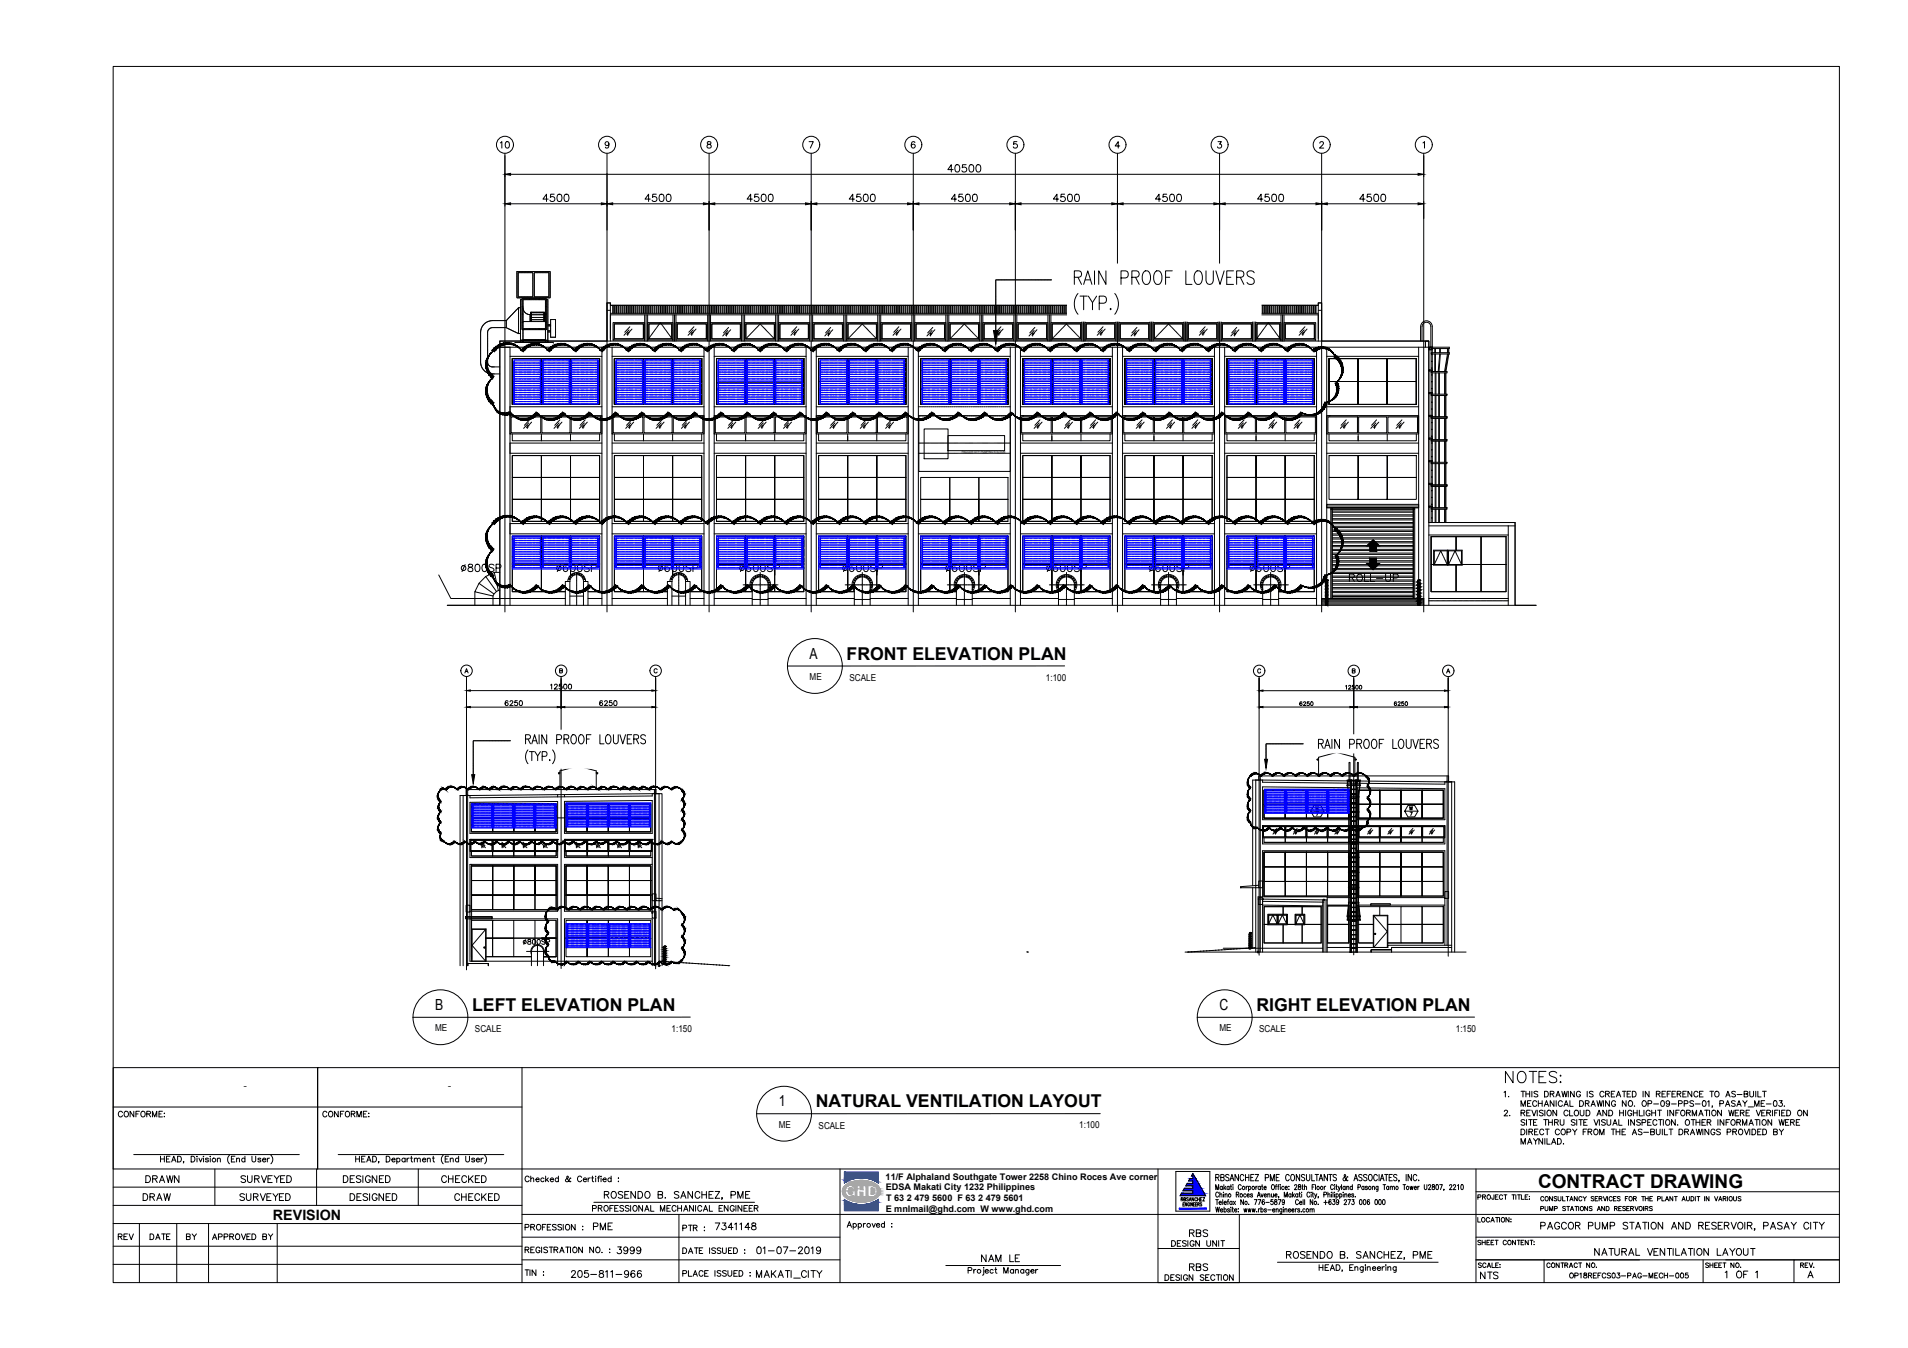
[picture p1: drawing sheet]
<svg xmlns="http://www.w3.org/2000/svg" width="841mm" height="594mm" viewBox="0 0 841 594" stroke-linecap="round" stroke-linejoin="round" font-family="sans-serif">
<defs><g id="words">
<text font-size="8.8" x="662.5" y="478.4">NOTES:</text>
<text font-size="8.4" x="677.9" y="523.4">CONTRACT DRAWING</text>
<g font-size="7.8">
<text x="373.1" y="290.7">FRONT ELEVATION PLAN</text>
<text x="208.1" y="445.5">LEFT ELEVATION PLAN</text>
<text x="553.8" y="445.5">RIGHT ELEVATION PLAN</text>
<text x="359.6" y="488">NATURAL VENTILATION LAYOUT</text>
</g>
<text font-size="7.5" x="678" y="543.6">PAGCOR PUMP STATION AND RESERVOIR, PASAY CITY</text>
<g font-size="7.1">
<text x="265.3" y="529.9">ROSENDO B. SANCHEZ, PME</text>
<text x="565.9" y="556.3">ROSENDO B. SANCHEZ, PME</text>
</g>
<g font-size="6.8">
<text x="356.8" y="290.3">A</text>
<text x="191.8" y="445.1">B</text>
<text x="537.5" y="445.1">C</text>
<text x="343.3" y="487.6">1</text>
</g>
<g font-size="6.6">
<text x="416.6" y="76.9">40500</text>
<text x="238.1" y="90">4500</text>
<text x="282.9" y="90">4500</text>
<text x="328.1" y="90">4500</text>
<text x="373.2" y="90">4500</text>
<text x="418" y="90">4500</text>
<text x="463.2" y="90">4500</text>
<text x="508" y="90">4500</text>
<text x="553.2" y="90">4500</text>
<text x="598" y="90">4500</text>
<text x="593.7" y="257.5">ROLL-UP</text>
<text x="63.1" y="522.5">DRAWN</text>
<text x="105.1" y="522.5">SURVEYED</text>
<text x="150.3" y="522.5">DESIGNED</text>
<text x="193.3" y="522.5">CHECKED</text>
<text x="260.3" y="543.3">PME</text>
<text x="314" y="543.3">7341148</text>
<text x="270.9" y="553.9">3999</text>
<text x="332.3" y="553.9">01-07-2019</text>
<text x="431.4" y="557.4">NAM LE</text>
<text x="701.7" y="554.6">NATURAL VENTILATION LAYOUT</text>
<text x="523.2" y="561.3">RBS</text>
<text x="332.3" y="564.4">MAKATI_CITY</text>
<text x="759.2" y="564.4">1 OF 1</text>
</g>
<text font-size="6.3" x="120.3" y="537.7">REVISION</text>
<g font-size="6.2">
<text x="219.4" y="66.3">10</text>
<text x="61.7" y="530.2">DRAW</text>
<text x="104.4" y="530.2">SURVEYED</text>
<text x="153.1" y="530.2">DESIGNED</text>
<text x="199.3" y="530.2">CHECKED</text>
<text x="260" y="535.2">PROFESSIONAL MECHANICAL ENGINEER</text>
<text x="523.2" y="546.1">RBS</text>
<text x="250.5" y="564.1">205-811-966</text>
<text x="651.2" y="564.8">NTS</text>
</g>
<g font-size="5.7">
<text x="50.8" y="493.5">CONFORME:</text>
<text x="141.1" y="493.5">CONFORME:</text>
<text x="230.4" y="543.3">PROFESSION :</text>
<text x="299.9" y="543.6">PTR :</text>
<text x="50.8" y="547.5">REV</text>
<text x="64.9" y="547.5">DATE</text>
<text x="80.8" y="547.5">BY</text>
<text x="92.4" y="547.5">APPROVED BY</text>
<text x="515.1" y="550.3">DESIGN UNIT</text>
<text x="230.4" y="553.2">REGISTRATION NO. :</text>
<text x="299.9" y="553.5">DATE ISSUED :</text>
<text x="299.9" y="563.7">PLACE ISSUED :</text>
<text x="512.2" y="565.5">DESIGN SECTION</text>
</g>
<g font-size="5.3">
<text x="241.3" y="304.8">12500</text>
<text x="221.5" y="312.2">6250</text>
<text x="263.2" y="312.2">6250</text>
<text x="650.2" y="550">SHEET CONTENT:</text>
<text x="650.5" y="559.9">SCALE:</text>
<text x="680.5" y="559.9">CONTRACT NO.</text>
<text x="750.7" y="559.9">SHEET NO.</text>
<text x="792.3" y="559.9">REV.</text>
<text x="690.7" y="564.4">OP18REFCS03-PAG-MECH-005</text>
</g>
<g font-size="4.9">
<text x="571.9" y="312.2">6250</text>
<text x="613.5" y="312.2">6250</text>
<text x="678" y="534.8">PUMP STATIONS AND RESERVOIRS</text>
</g>
<g font-size="4.8">
<text x="107.4" y="479.9">-</text>
<text x="197.5" y="479.9">-</text>
</g>
<g font-size="4.4">
<text x="592" y="304.8">12500</text>
<text x="620.2" y="358.1">W</text>
</g>
<g font-size="4.2">
<text x="356.8" y="299.8">ME</text>
<text x="461" y="299.9">1:100</text>
<text x="374.4" y="300.1">SCALE</text>
<text x="191.8" y="454.6">ME</text>
<text x="209.4" y="454.9">SCALE</text>
<text x="296" y="454.7">1:150</text>
<text x="537.5" y="454.6">ME</text>
<text x="555" y="454.9">SCALE</text>
<text x="641.7" y="454.7">1:150</text>
<text x="343.3" y="497.1">ME</text>
<text x="360.8" y="497.4">SCALE</text>
<text x="475.8" y="497.2">1:100</text>
</g>
<g font-size="4">
<text x="438.9" y="148.9">F</text>
<text x="498.8" y="149.2">F</text>
<text x="390.4" y="519.8">11/F Alphaland Southgate Tower 2258 Chino Roces Ave corner</text>
<text x="390.4" y="524.7">EDSA Makati City 1232 Philippines</text>
<text x="390.6" y="529.4">T 63 2 479 5600 F 63 2 479 5601</text>
<text x="390.4" y="534.3">E mnlmail@ghd.com W www.ghd.com</text>
</g>
<text font-size="1.4" x="423.9" y="199.7">PAGCOR CITY PUMPING STATION</text>
</g></defs>
<!-- layer: M-DIM -->
<g fill="none" stroke="#000" stroke-width=".44">
<path d="M222.6 67.6v202.1M225.1 76.8h400M267.6 67.6v202.1M312.6 67.6v202.1M357.6 67.6v202.1M402.6 67.6v202.1M447.6 67.6v202.1M492.6 67.6v202.1M537.6 67.6v202.1M582.6 67.6v202.1M627.6 67.6v202.1M225.1 89.8h40"/>
<path d="M270.1 89.8h40M315.1 89.8h40M360.1 89.8h40M405.1 89.8h40M450.1 89.8h40M495.1 89.8h40M540.1 89.8h40M585.1 89.8h40M205.6 298.1v129.3M247.3 298.1v128.7M289 298.1v128.9M555 298.2v122.7"/>
<path d="M596.7 298.2v122.6M638.4 298.2v123.2M207.3 311.6h38.3M207.3 304.4h80M249 311.6h38.3M556.7 311.6h38.3M556.7 304.4h80M598.4 311.6h38.3"/>
</g>
<!-- layer: M-X-BKGD -->
<g fill="none" stroke="#000" stroke-width=".44">
<path d="M242.4 119.7h-14.5v11.3M242.4 119.7l.1 .1M242.5 119.9v11.1M224.8 139.5l-.4 .5M225 139.3l-.1 .2M226.7 137.6l-1.7 1.7M227.3 136.9l-.6 .7M227.9 131.1v.2M228 131.3h14.4M228.4 130.6v-10.4h6.5v10.4M228.4 130.7h6.5M228.6 135.8v11"/>
<path d="M228.6 135.6l-1.3 1.3M228.7 135.6l-.1 .1M228.7 135.6h.7M230.1 132.1h-.7v18.8M230.1 138.5h.4M230.1 135h.4M230.5 132.2v12.7h9.9v-12.7M230.5 135.9l.1 .1M230.6 136v.2M230.6 136.2v.1M230.6 132.1l-.1 .1M230.6 136.4l.1 .1"/>
<path d="M230.7 136.6l.1 .3M230.7 132.1l9.7 .1M230.9 136.9v.2M230.9 137.1l.1 .1M231 137.3l.1 .1M231.2 137.4l.2 .3M231.4 137.7l.3 .3M231.8 138.1h.1M232 138.2l.4 .2M232.5 138.4l.1 .1M232.6 138.5h.2M232.8 138.5l.1 .1"/>
<path d="M233 138.6l.7 .1v3M233.3 131.6v.5M233.9 137.7l6.1-.1-.1 4.1M233.9 138.7h6.1M233.9 137.8h6.1v3.9M233.9 139.9h6.1M234.1 137.6v4.1M234.2 137.6v4.1M235.5 130.7l.1 .1M235.6 120.2l-.1 10.4M235.7 120.2h6.2v10.4M235.7 130.8h6.1"/>
<path d="M237.7 131.6v.5M240.4 138.5h.4M240.4 135h.4M240.8 132.1h.7l-.1 18.8M241.9 130.7v.1M242.5 131.1l-.1 .2M267.6 136.8h1.4M269 138.8h312.1M269 138.1h312.1M269 134.6h312.1M270.1 134.6v3.5M270.5 134.6v3.5"/>
<path d="M270.8 134.6v3.5M271.5 134.6v3.5M271.8 134.6v3.5M272.4 134.6v3.5M272.7 134.6v3.5M273.3 134.6v3.5M273.7 134.6v3.5M274.2 134.6v3.5M274.6 134.6v3.5M275.2 134.6v3.5M275.5 134.6v3.5M276.2 134.6v3.5"/>
<path d="M276.5 134.6v3.5M277.1 134.6v3.5M277.4 134.6v3.5M278 134.6v3.5M278.3 134.6v3.5M278.9 134.6v3.5M279.2 134.6v3.5M279.9 134.6v3.5M280.2 134.6v3.5M280.8 134.6v3.5M281.1 134.6v3.5M281.7 134.6v3.5"/>
<path d="M282.1 134.6v3.5M282.7 134.6v3.5M283 134.6v3.5M283.6 134.6v3.5M283.9 134.6v3.5M284.2 138.8v11.5M284.6 134.6v3.5M284.8 138.8v11.5M284.9 134.6v3.5M285.5 138.8v11.5M285.5 134.6v3.5M285.8 134.6v3.5"/>
<path d="M286.4 134.6v3.5M286.8 134.6v3.5M287.4 134.6v3.5M287.7 134.6v3.5M288.3 134.6v3.5M288.6 134.6v3.5M289.3 134.6v3.5M289.6 134.6v3.5M290.2 134.6v3.5M290.5 134.6v3.5M291.1 134.6v3.5M291.4 134.6v3.5"/>
<path d="M292.1 134.6v3.5M292.4 134.6v3.5M293 134.6v3.5M293.3 134.6v3.5M293.9 134.6v3.5M294.3 134.6v3.5M294.9 134.6v3.5M295.2 134.6v3.5M295.8 134.6v3.5M296.1 134.6v3.5M296.6 138.8v11.5M296.8 134.6v3.5"/>
<path d="M297.1 134.6v3.5M297.3 138.8v11.5M297.7 134.6v3.5M298 138.8v11.5M298 134.6v3.5M298.6 134.6v3.5M299 134.6v3.5M299.6 134.6v3.5M299.9 134.6v3.5M300.5 134.6v3.5M300.8 134.6v3.5M301.5 134.6v3.5"/>
<path d="M301.8 134.6v3.5M302.4 134.6v3.5M302.7 134.6v3.5M303.3 134.6v3.5M303.6 134.6v3.5M304.3 134.6v3.5M304.6 134.6v3.5M305.2 134.6v3.5M305.5 134.6v3.5M306.1 134.6v3.5M306.5 134.6v3.5M307.1 134.6v3.5"/>
<path d="M307.4 134.6v3.5M308 134.6v3.5M308.3 134.6v3.5M309 134.6v3.5M309.3 134.6v3.5M309.9 134.6v3.5M310.2 134.6v3.5M310.8 134.6v3.5M311.1 134.6v3.5M311.8 134.6v3.5M311.9 138.8v11.5M312.1 134.6v3.5"/>
<path d="M312.6 138.8v11.5M312.7 134.6v3.5M313 134.6v3.5M313.2 138.8v11.5M313.6 134.6v3.5M314 134.6v3.5M314.6 134.6v3.5M314.9 134.6v3.5M315.5 134.6v3.5M315.8 134.6v3.5M316.5 134.6v3.5M316.8 134.6v3.5"/>
<path d="M317.4 134.6v3.5M317.7 134.6v3.5M318.3 134.6v3.5M318.7 134.6v3.5M319.2 134.6v3.5M319.6 134.6v3.5M320.2 134.6v3.5M320.5 134.6v3.5M321.2 134.6v3.5M321.5 134.6v3.5M322.1 134.6v3.5M322.4 134.6v3.5"/>
<path d="M323 134.6v3.5M323.3 134.6v3.5M323.9 134.6v3.5M324.2 134.6v3.5M324.9 134.6v3.5M325.2 134.6v3.5M325.8 134.6v3.5M326.2 134.6v3.5M326.8 134.6v3.5M326.9 138.8v11.5M327.1 134.6v3.5M327.5 138.8v11.5"/>
<path d="M327.7 134.6v3.5M328 134.6v3.5M328.2 138.8v11.5M328.6 134.6v3.5M328.9 134.6v3.5M329.6 134.6v3.5M329.9 134.6v3.5M330.5 134.6v3.5M330.8 134.6v3.5M331.4 134.6v3.5M331.8 134.6v3.5M332.4 134.6v3.5"/>
<path d="M332.7 134.6v3.5M333.3 134.6v3.5M333.6 134.6v3.5M334.3 134.6v3.5M334.6 134.6v3.5M335.2 134.6v3.5M335.5 134.6v3.5M336.1 134.6v3.5M336.4 134.6v3.5M337.1 134.6v3.5M337.4 134.6v3.5M338 134.6v3.5"/>
<path d="M338.3 134.6v3.5M338.9 134.6v3.5M339.3 134.6v3.5M339.9 134.6v3.5M340.2 134.6v3.5M340.8 134.6v3.5M341.1 134.6v3.5M341.8 134.6v3.5M341.9 138.8v11.5M342.1 134.6v3.5M342.6 138.8v11.5M342.7 134.6v3.5"/>
<path d="M343 134.6v3.5M343.2 138.8v11.5M343.6 134.6v3.5M344 134.6v3.5M344.6 134.6v3.5M344.9 134.6v3.5M345.5 134.6v3.5M345.8 134.6v3.5M346.5 134.6v3.5M346.8 134.6v3.5M347.4 134.6v3.5M347.7 134.6v3.5"/>
<path d="M348.3 134.6v3.5M348.6 134.6v3.5M349.3 134.6v3.5M349.6 134.6v3.5M350.2 134.6v3.5M350.5 134.6v3.5M351.1 134.6v3.5M351.5 134.6v3.5M352.1 134.6v3.5M352.4 134.6v3.5M353 134.6v3.5M353.3 134.6v3.5"/>
<path d="M354 134.6v3.5M354.3 134.6v3.5M354.9 134.6v3.5M355.2 134.6v3.5M355.8 134.6v3.5M356.1 134.6v3.5M356.8 134.6v3.5M356.9 138.8v11.5M357.1 134.6v3.5M357.7 134.6v3.5M358 134.6v3.5M358.2 138.8v11.5"/>
<path d="M358.7 134.6v3.5M359 134.6v3.5M359.6 134.6v3.5M359.9 134.6v3.5M360.5 134.6v3.5M360.8 134.6v3.5M361.5 134.6v3.5M361.8 134.6v3.5M362.4 134.6v3.5M362.7 134.6v3.5M363.3 134.6v3.5M363.7 134.6v3.5"/>
<path d="M364.3 134.6v3.5M364.6 134.6v3.5M365.2 134.6v3.5M365.5 134.6v3.5M366.2 134.6v3.5M366.5 134.6v3.5M367.1 134.6v3.5M367.4 134.6v3.5M368 134.6v3.5M368.3 134.6v3.5M368.9 134.6v3.5M369.3 134.6v3.5"/>
<path d="M369.9 134.6v3.5M370.2 134.6v3.5M370.8 134.6v3.5M371.2 134.6v3.5M371.8 134.6v3.5M371.9 138.8v11.5M372.1 134.6v3.5M372.5 138.8v11.5M372.7 134.6v3.5M373 134.6v3.5M373.2 138.8v11.5M373.6 134.6v3.5"/>
<path d="M373.9 134.6v3.5M374.6 134.6v3.5M374.9 134.6v3.5M375.5 134.6v3.5M375.8 134.6v3.5M376.4 134.6v3.5M376.8 134.6v3.5M377.4 134.6v3.5M377.7 134.6v3.5M378.3 134.6v3.5M378.6 134.6v3.5M379.3 134.6v3.5"/>
<path d="M379.6 134.6v3.5M380.2 134.6v3.5M380.5 134.6v3.5M381.1 134.6v3.5M381.4 134.6v3.5M382.1 134.6v3.5M382.4 134.6v3.5M383 134.6v3.5M383.3 134.6v3.5M383.9 134.6v3.5M384.3 134.6v3.5M384.9 134.6v3.5"/>
<path d="M385.2 134.6v3.5M385.8 134.6v3.5M386.1 134.6v3.5M386.8 134.6v3.5M386.9 138.8v11.5M387.1 134.6v3.5M387.6 138.8v11.5M387.7 134.6v3.5M388 134.6v3.5M388.2 138.8v11.5M388.6 134.6v3.5M389 134.6v3.5"/>
<path d="M389.6 134.6v3.5M389.9 134.6v3.5M390.5 134.6v3.5M390.8 134.6v3.5M391.5 134.6v3.5M391.8 134.6v3.5M392.4 134.6v3.5M392.7 134.6v3.5M393.3 134.6v3.5M393.6 134.6v3.5M394.3 134.6v3.5M394.6 134.6v3.5"/>
<path d="M395.2 134.6v3.5M395.5 134.6v3.5M396.1 134.6v3.5M396.5 134.6v3.5M397.1 134.6v3.5M397.4 134.6v3.5M398 134.6v3.5M398.3 134.6v3.5M399 134.6v3.5M399.3 134.6v3.5M399.9 134.6v3.5M400.2 134.6v3.5"/>
<path d="M400.8 134.6v3.5M401.2 134.6v3.5M401.8 134.6v3.5M401.9 138.8v11.5M402.1 134.6v3.5M402.7 134.6v3.5M403 134.6v3.5M403.2 138.8v11.5M403.7 134.6v3.5M404 134.6v3.5M404.6 134.6v3.5M404.9 134.6v3.5"/>
<path d="M405.5 134.6v3.5M405.8 134.6v3.5M406.5 134.6v3.5M406.8 134.6v3.5M407.4 134.6v3.5M407.7 134.6v3.5M408.3 134.6v3.5M408.7 134.6v3.5M409.3 134.6v3.5M409.6 134.6v3.5M410.2 134.6v3.5M410.5 134.6v3.5"/>
<path d="M411.2 134.6v3.5M411.5 134.6v3.5M412.1 134.6v3.5M412.4 134.6v3.5M413 134.6v3.5M413.3 134.6v3.5M413.9 134.6v3.5M414.3 134.6v3.5M414.9 134.6v3.5M415.2 134.6v3.5M415.8 134.6v3.5M416.2 134.6v3.5"/>
<path d="M416.8 134.6v3.5M416.9 138.8v11.5M417.1 134.6v3.5M417.5 138.8v11.5M417.7 134.6v3.5M418 134.6v3.5M418.2 138.8v11.5M418.6 134.6v3.5M418.9 134.6v3.5M419.6 134.6v3.5M419.9 134.6v3.5M420.5 134.6v3.5"/>
<path d="M420.8 134.6v3.5M421.4 134.6v3.5M421.8 134.6v3.5M422.4 134.6v3.5M422.7 134.6v3.5M423.3 134.6v3.5M423.6 134.6v3.5M424.3 134.6v3.5M424.6 134.6v3.5M425.2 134.6v3.5M425.5 134.6v3.5M426.1 134.6v3.5"/>
<path d="M426.4 134.6v3.5M427.1 134.6v3.5M427.4 134.6v3.5M428 134.6v3.5M428.3 134.6v3.5M429 134.6v3.5M429.3 134.6v3.5M429.9 134.6v3.5M430.2 134.6v3.5M430.8 134.6v3.5M431.1 134.6v3.5M431.8 134.6v3.5"/>
<path d="M431.9 138.8v11.5M432.1 134.6v3.5M432.6 138.8v11.5M432.7 134.6v3.5M433 134.6v3.5M433.2 138.8v11.5M433.6 134.6v3.5M434 134.6v3.5M434.6 134.6v3.5M434.9 134.6v3.5M435.5 134.6v3.5M435.8 134.6v3.5"/>
<path d="M436.5 134.6v3.5M436.8 134.6v3.5M437.4 134.6v3.5M437.7 134.6v3.5M438.3 134.6v3.5M438.6 134.6v3.5M439.3 134.6v3.5M439.6 134.6v3.5M440.2 134.6v3.5M440.5 134.6v3.5M441.1 134.6v3.5M441.5 134.6v3.5"/>
<path d="M442.1 134.6v3.5M442.4 134.6v3.5M443 134.6v3.5M443.3 134.6v3.5M444 134.6v3.5M444.3 134.6v3.5M444.9 134.6v3.5M445.2 134.6v3.5M445.8 134.6v3.5M446.2 134.6v3.5M446.8 134.6v3.5M446.9 138.8v11.5"/>
<path d="M447.1 134.6v3.5M447.7 134.6v3.5M448 134.6v3.5M448.2 138.8v11.5M448.7 134.6v3.5M449 134.6v3.5M449.6 134.6v3.5M449.9 134.6v3.5M450.5 134.6v3.5M450.8 134.6v3.5M451.5 134.6v3.5M451.8 134.6v3.5"/>
<path d="M452.4 134.6v3.5M452.7 134.6v3.5M453.3 134.6v3.5M453.7 134.6v3.5M454.3 134.6v3.5M454.6 134.6v3.5M455.2 134.6v3.5M455.5 134.6v3.5M456.2 134.6v3.5M456.5 134.6v3.5M457.1 134.6v3.5M457.4 134.6v3.5"/>
<path d="M458 134.6v3.5M458.3 134.6v3.5M458.9 134.6v3.5M459.3 134.6v3.5M459.9 134.6v3.5M460.2 134.6v3.5M460.9 134.6v3.5M461.2 134.6v3.5M461.8 134.6v3.5M461.9 138.8v11.5M462.1 134.6v3.5M462.5 138.8v11.5"/>
<path d="M462.7 134.6v3.5M463 134.6v3.5M463.2 138.8v11.5M463.6 134.6v3.5M463.9 134.6v3.5M464.6 134.6v3.5M464.9 134.6v3.5M465.5 134.6v3.5M465.9 134.6v3.5M466.4 134.6v3.5M466.8 134.6v3.5M467.4 134.6v3.5"/>
<path d="M467.7 134.6v3.5M468.3 134.6v3.5M468.6 134.6v3.5M469.3 134.6v3.5M469.6 134.6v3.5M470.2 134.6v3.5M470.5 134.6v3.5M471.1 134.6v3.5M471.5 134.6v3.5M472.1 134.6v3.5M472.4 134.6v3.5M473 134.6v3.5"/>
<path d="M473.3 134.6v3.5M474 134.6v3.5M474.3 134.6v3.5M474.9 134.6v3.5M475.2 134.6v3.5M475.8 134.6v3.5M476.1 134.6v3.5M476.8 134.6v3.5M476.9 138.8v11.5M477.1 134.6v3.5M477.6 138.8v11.5M477.7 134.6v3.5"/>
<path d="M478 134.6v3.5M478.2 138.8v11.5M478.6 134.6v3.5M479 134.6v3.5M479.6 134.6v3.5M479.9 134.6v3.5M480.5 134.6v3.5M480.8 134.6v3.5M481.5 134.6v3.5M481.8 134.6v3.5M482.4 134.6v3.5M482.7 134.6v3.5"/>
<path d="M483.3 134.6v3.5M483.6 134.6v3.5M484.3 134.6v3.5M484.6 134.6v3.5M485.2 134.6v3.5M485.5 134.6v3.5M486.1 134.6v3.5M486.5 134.6v3.5M487.1 134.6v3.5M487.4 134.6v3.5M488 134.6v3.5M488.3 134.6v3.5"/>
<path d="M489 134.6v3.5M489.3 134.6v3.5M489.9 134.6v3.5M490.2 134.6v3.5M490.8 134.6v3.5M491.2 134.6v3.5M491.8 134.6v3.5M491.9 138.8v11.5M492.1 134.6v3.5M492.7 134.6v3.5M493 134.6v3.5M493.2 138.8v11.5"/>
<path d="M493.7 134.6v3.5M494 134.6v3.5M494.6 134.6v3.5M494.9 134.6v3.5M495.5 134.6v3.5M495.8 134.6v3.5M496.5 134.6v3.5M496.8 134.6v3.5M497.4 134.6v3.5M497.7 134.6v3.5M498.3 134.6v3.5M498.7 134.6v3.5"/>
<path d="M499.3 134.6v3.5M499.6 134.6v3.5M500.2 134.6v3.5M500.5 134.6v3.5M501.2 134.6v3.5M501.5 134.6v3.5M502.1 134.6v3.5M502.4 134.6v3.5M503 134.6v3.5M503.3 134.6v3.5M504 134.6v3.5M504.3 134.6v3.5"/>
<path d="M504.9 134.6v3.5M505.2 134.6v3.5M505.9 134.6v3.5M506.2 134.6v3.5M506.8 134.6v3.5M506.9 138.8v11.5M507.1 134.6v3.5M507.5 138.8v11.5M507.7 134.6v3.5M508 134.6v3.5M508.2 138.8v11.5M508.6 134.6v3.5"/>
<path d="M508.9 134.6v3.5M509.6 134.6v3.5M509.9 134.6v3.5M510.5 134.6v3.5M510.9 134.6v3.5M511.4 134.6v3.5M511.8 134.6v3.5M512.4 134.6v3.5M512.7 134.6v3.5M513.3 134.6v3.5M513.6 134.6v3.5M514.3 134.6v3.5"/>
<path d="M514.6 134.6v3.5M515.2 134.6v3.5M515.5 134.6v3.5M516.1 134.6v3.5M516.5 134.6v3.5M517.1 134.6v3.5M517.4 134.6v3.5M518 134.6v3.5M518.3 134.6v3.5M519 134.6v3.5M519.3 134.6v3.5M519.9 134.6v3.5"/>
<path d="M520.2 134.6v3.5M520.8 134.6v3.5M521.1 134.6v3.5M521.8 134.6v3.5M521.9 138.8v11.5M522.1 134.6v3.5M522.6 138.8v11.5M522.7 134.6v3.5M523 134.6v3.5M523.2 138.8v11.5M523.6 134.6v3.5M524 134.6v3.5"/>
<path d="M524.6 134.6v3.5M524.9 134.6v3.5M525.5 134.6v3.5M525.8 134.6v3.5M526.5 134.6v3.5M526.8 134.6v3.5M527.4 134.6v3.5M527.7 134.6v3.5M528.3 134.6v3.5M528.6 134.6v3.5M529.3 134.6v3.5M529.6 134.6v3.5"/>
<path d="M530.2 134.6v3.5M530.5 134.6v3.5M531.2 134.6v3.5M531.5 134.6v3.5M532.1 134.6v3.5M532.4 134.6v3.5M533 134.6v3.5M533.3 134.6v3.5M534 134.6v3.5M534.3 134.6v3.5M534.9 134.6v3.5M535.2 134.6v3.5"/>
<path d="M535.8 134.6v3.5M536.2 134.6v3.5M536.8 134.6v3.5M536.9 138.8v11.5M537.1 134.6v3.5M537.7 134.6v3.5M538 134.6v3.5M538.2 138.8v11.5M538.7 134.6v3.5M539 134.6v3.5M539.6 134.6v3.5M539.9 134.6v3.5"/>
<path d="M540.5 134.6v3.5M540.8 134.6v3.5M541.5 134.6v3.5M541.8 134.6v3.5M542.4 134.6v3.5M542.7 134.6v3.5M543.3 134.6v3.5M543.7 134.6v3.5M544.3 134.6v3.5M544.6 134.6v3.5M545.2 134.6v3.5M545.5 134.6v3.5"/>
<path d="M546.2 134.6v3.5M546.5 134.6v3.5M547.1 134.6v3.5M547.4 134.6v3.5M548 134.6v3.5M548.4 134.6v3.5M549 134.6v3.5M549.3 134.6v3.5M549.9 134.6v3.5M550.2 134.6v3.5M550.9 134.6v3.5M551.2 134.6v3.5"/>
<path d="M551.8 134.6v3.5M552.1 134.6v3.5M552.2 138.8v11.5M552.7 134.6v3.5M552.8 138.8v11.5M553 134.6v3.5M553.5 138.8v11.5M553.6 134.6v3.5M553.9 134.6v3.5M554.6 134.6v3.5M554.9 134.6v3.5M555.5 134.6v3.5"/>
<path d="M555.9 134.6v3.5M556.4 134.6v3.5M556.8 134.6v3.5M557.4 134.6v3.5M557.7 134.6v3.5M558.3 134.6v3.5M558.6 134.6v3.5M559.3 134.6v3.5M559.6 134.6v3.5M560.2 134.6v3.5M560.5 134.6v3.5M561.1 134.6v3.5"/>
<path d="M561.5 134.6v3.5M562.1 134.6v3.5M562.4 134.6v3.5M563 134.6v3.5M563.3 134.6v3.5M564 134.6v3.5M564.3 134.6v3.5M564.7 138.8v11.5M564.9 134.6v3.5M565.2 134.6v3.5M565.3 138.8v11.5M565.8 134.6v3.5"/>
<path d="M566 138.8v11.5M566.1 134.6v3.5M566.8 134.6v3.5M567.1 134.6v3.5M567.7 134.6v3.5M568 134.6v3.5M568.6 134.6v3.5M569 134.6v3.5M569.6 134.6v3.5M569.9 134.6v3.5M570.5 134.6v3.5M570.8 134.6v3.5"/>
<path d="M571.5 134.6v3.5M571.8 134.6v3.5M572.4 134.6v3.5M572.7 134.6v3.5M573.3 134.6v3.5M573.7 134.6v3.5M574.3 134.6v3.5M574.6 134.6v3.5M575.2 134.6v3.5M575.5 134.6v3.5M576.2 134.6v3.5M576.5 134.6v3.5"/>
<path d="M577.1 134.6v3.5M577.4 134.6v3.5M578 134.6v3.5M578.3 134.6v3.5M579 134.6v3.5M579.3 134.6v3.5M579.9 134.6v3.5M580.1 134.6v3.5M581.1 136.8h1.5M211.9 146.2v13.7M211.9 145.9v.3M211.9 160v.3"/>
<path d="M212 145.5l-.1 .3M212 145.3v.1M212.1 144.8l-.1 .4M212.3 144.4l-.1 .3M212.4 144.3h-.1M212.5 144.1l-.1 .1M212.5 143.9v.1M212.9 143.5l-.3 .3M213.2 143l-.3 .4M213.4 142.9h-.2M213.9 142.4l-.5 .4M214.1 142.3l-.1 .1"/>
<path d="M214.9 141.8l-.8 .4M215 145.8v14.5M215.2 141.6l-.3 .2M215.3 145.4l-.2 .4M215.7 141.5l-.4 .1M215.8 141.5h.2M216 144.7l-.7 .6M216.1 144.6l-.1 .1M216.1 141.4h-.1M216.5 144.5l-.3 .1M216.7 144.4l-.2 .1M216.7 144.4h.1"/>
<path d="M216.8 141.3l-.6 .1M217.1 144.4h-.2M217.2 144.4h6M220.3 150.3h47.3v-16.8h1.4v1.1h312.1v-1.1h1.5v16.8h47.2v80h38v36.5h9.3h-479.9h23.1zM220.3 153h410.3h-.7v1.1v-1.1M223.2 141.3v3.1M223.2 141.3h-6.3M223.3 144.5l1.1 .5M223.7 140.7l-.5 .6M224.3 140l-.6 .7M224.4 145l.3 .2M224.8 145.2l.3 .1"/>
<path d="M224.8 153v113.8M224.8 157h40.5M225.1 145.4l.6 .3M225.8 145.7l1.1 .5M225.8 158h12.8v20.3h-12.8zM225.8 158h12.8v10.1h-12.8zM225.8 158h38.5v20.3h-38.5zM227 146.2l1.1 .6M228.1 146.8l.5 .2M228.6 146.9l.8 .1M229.4 150h12.1M230.1 145.1v-13.5h10.7v13.7l-10.7-.2"/>
<path d="M230.1 142.1h.4M230.5 145.3v5.6M230.5 149.7h9.9M230.5 141.7h9.9M233.3 144.9v.3M233.9 141.7v-4.1h5.9v4.1M233.9 140.9h6.1M237.7 144.9v.3M238.6 158h12.9v20.3h-12.9zM238.6 158h12.9v10.1h-12.9zM238.6 158v20.3M240.4 145.3v5.6"/>
<path d="M240.4 142.1h.4M241.5 146.3h1.2M241.5 143.1h.9M241.5 143.6h1.2M241.5 145.8h1.2M242.7 143.1h-.3l.3 .1M242.7 140.8h2.2v7.8h-2.2zM243.8 150.9h-16.6l-.3 .3M243.8 151l.2 .2M251.5 158h12.8v20.3h-12.8zM251.5 158h12.8v10.1h-12.8zM251.5 158v20.3"/>
<path d="M265.3 153v113.8M267.6 150.3v-16.8h1.4v16.8M269.8 153v113.8M269.8 157h40.5M270.2 142.2h14v7.7h-14zM270.7 142.7h12.9v6.7h-12.9zM270.8 158h12.8v20.3h-12.8zM270.8 158h12.8v10.1h12.9v-10.1h-12.9v20.3h-12.8zM270.8 158h12.8v10.1h-12.8zM270.8 142.8h12.8v6.5h-12.8zM270.8 158h38.5v20.3h-38.5zM276.7 147.2h.4"/>
<path d="M277.3 145.4l-2.2 2.4M277.4 146.6h-.7v1.2M277.6 144l-2.2 2.4M278.6 145l-2.3 2.4M283.6 158h12.9v20.3h-12.9zM283.6 158v20.3M285.5 142.2h11.1v7.7h-11.1zM285.7 149.5l-.2 .4M286 142.7h10.2v6.7h-10.2zM286.1 142.8h10v6.5h-10zM286.1 149l-.3 .4M286.4 148.6l-.3 .3"/>
<path d="M286.7 148.2l-.2 .2M287 147.7l-.2 .3M287.4 147.2l-.2 .4M287.7 146.8l-.2 .3M288.1 146.3l-.3 .3M288.4 145.9l-.3 .3M288.7 145.4l-.2 .3M289 145l-.2 .3M289.4 144.5l-.2 .3M289.7 144l-.2 .3M290 143.6l-.2 .3M290.3 143.2l-.2 .3"/>
<path d="M290.7 142.7l-.2 .3M290.8 142.5l.3-.3 .2 .3M291.4 142.7l.2 .3M291.8 143.2l.2 .3M292.1 143.6l.2 .3M292.4 144l.3 .3M292.7 144.5l.3 .3M293.1 145l.2 .3M293.4 145.4l.2 .3M293.8 145.9l.2 .3M294.1 146.3l.2 .3M294.4 146.8l.2 .3"/>
<path d="M294.7 147.2l.3 .4M295.1 147.7l.2 .3M295.4 148.2l.2 .2M295.7 148.6l.3 .3M296.1 149l.2 .4M296.4 149.5l.2 .4M296.5 158h12.8v20.3h-12.8zM296.5 158h12.8v10.1h-12.8zM296.5 158v20.3M298 142.2h13.9v7.7h-13.9zM298.5 142.7h12.9v6.7h-12.9zM298.5 142.8h12.8v6.5h-12.8z"/>
<path d="M304.9 147.2h.5M305.5 145.4l-2.2 2.4M305.7 146.6h-.8v1.2M305.9 144l-2.3 2.4M306.8 145l-2.2 2.4M310.3 153v113.8M313.2 142.2h13.7v7.7h-13.7zM313.7 142.7h12.7v6.7h-12.7zM313.8 142.8h12.5v6.5h-12.5zM314.8 153v113.8M314.8 157h40.5M315.8 158h12.8v20.3h-12.8z"/>
<path d="M315.8 158h12.8v10.8h12.9v-10.8h-12.9v20.3h-12.8zM315.8 158h12.8v10.8h-12.8zM315.8 158h38.5v20.3h-38.5zM320.2 147.5h.4M320.8 145.7l-2.2 2.4M320.9 146.9h-.7v1.2M321.2 144.3l-2.3 2.4M322.1 145.3l-2.3 2.4M328.2 142.2h13.7v7.7h-13.7zM328.6 158h12.9v20.3h-12.9zM328.6 158v20.3M328.7 142.7h12.7v6.7h-12.7z"/>
<path d="M328.8 142.8h12.5v6.5h-12.5zM328.9 149.1l-.1 .2M329.3 148.7l-.2 .3M329.7 148.3l-.2 .3M330.1 147.9l-.2 .3M330.5 147.5l-.2 .3M330.9 147.1l-.3 .3M331.3 146.7l-.3 .3M331.7 146.3l-.3 .3M332.1 145.9l-.3 .3M332.5 145.5l-.3 .2M332.8 145.1l-.2 .3"/>
<path d="M333.2 144.7l-.2 .2M333.6 144.3l-.3 .3M334 143.9l-.2 .2M334.4 143.5l-.2 .2M334.8 143.1l-.3 .2M334.9 142.9h.3M335.3 143.1l.3 .2M335.7 143.5l.3 .2M336.1 143.9l.3 .2M336.5 144.3l.3 .3M336.9 144.7l.3 .2M337.3 145.1l.2 .3"/>
<path d="M337.7 145.5l.2 .2M338 145.9l.3 .3M338.4 146.3l.3 .3M338.9 146.7l.2 .3M339.2 147.1l.3 .3M339.6 147.5l.3 .3M340 147.9l.2 .3M340.4 148.3l.3 .3M340.8 148.7l.3 .3M341.2 149.1l.1 .2M341.5 158h12.8v20.3h-12.8zM341.5 158h12.8v10.8h-12.8z"/>
<path d="M341.5 158v20.3M343.2 142.2h13.7v7.7h-13.7zM343.7 142.7h12.7v6.7h-12.7zM343.8 142.8h12.5v6.5h-12.5zM350.2 147.2h.5M350.8 145.4l-2.2 2.4M351 146.6h-.8v1.2M351.2 144l-2.2 2.4M352.1 145l-2.2 2.4M355.3 153v113.8M358.2 142.2h13.7v7.7h-13.7zM358.7 142.7h12.7v6.7h-12.7z"/>
<path d="M358.8 142.8h12.5v6.5h-12.5zM359.8 153v113.8M359.8 157h40.5M360.8 158h12.8v20.3h-12.8zM360.8 158h12.8v10.1h12.9v-10.1h-12.9v20.3h-12.8zM360.8 158h12.8v10.1h-12.8zM360.8 158h38.5v20.3h-38.5zM365.2 147.5h.4M365.8 145.7l-2.2 2.4M365.9 146.9h-.7v1.2M366.2 144.3l-2.3 2.4M367.1 145.3l-2.3 2.4"/>
<path d="M373.2 142.2h13.7v7.7h-13.7zM373.6 158h12.9v20.3h-12.9zM373.6 158v20.3M373.7 142.7h12.7v6.7h-12.7zM373.8 142.8h12.5v6.5h-12.5zM373.9 149.1l-.1 .2M374.3 148.7l-.2 .3M374.7 148.3l-.2 .3M375.1 147.9l-.2 .3M375.5 147.5l-.2 .3M375.9 147.1l-.3 .3M376.3 146.7l-.3 .3"/>
<path d="M376.7 146.3l-.3 .3M377.1 145.9l-.3 .3M377.5 145.5l-.3 .2M377.8 145.1l-.2 .3M378.2 144.7l-.2 .2M378.6 144.3l-.3 .3M379 143.9l-.2 .2M379.4 143.5l-.2 .2M379.8 143.1l-.3 .2M379.9 142.9h.3M380.3 143.1l.3 .2M380.7 143.5l.3 .2"/>
<path d="M381.1 143.9l.3 .2M381.5 144.3l.3 .3M381.9 144.7l.3 .2M382.3 145.1l.2 .3M382.7 145.5l.2 .2M383 145.9l.3 .3M383.4 146.3l.3 .3M383.9 146.7l.2 .3M384.2 147.1l.3 .3M384.6 147.5l.3 .3M385 147.9l.2 .3M385.4 148.3l.3 .3"/>
<path d="M385.8 148.7l.3 .3M386.2 149.1l.1 .2M386.5 158h12.8v20.3h-12.8zM386.5 158h12.8v10.1h-12.8zM386.5 158v20.3M388.2 142.2h13.7v7.7h-13.7zM388.7 142.7h12.7v6.7h-12.7zM388.8 142.8h12.5v6.5h-12.5zM395.2 147.2h.5M395.8 145.4l-2.2 2.4M396 146.6h-.8v1.2M396.2 144l-2.2 2.4"/>
<path d="M397.1 145l-2.2 2.4M400.3 153v113.8M403.2 142.2h13.7v7.7h-13.7zM403.7 142.7h12.7v6.7h-12.7zM403.8 142.8h12.5v6.5h-12.5zM404.8 153v113.8M404.8 157h40.5M405.8 158h12.8v20.3h-12.8zM405.8 158h12.8v10.1h12.9v-10.1h-12.9v20.3h-12.8zM405.8 158h12.8v10.1h-12.8zM405.8 158h38.5v20.3h-38.5zM410.2 147.5h.4"/>
<path d="M410.8 145.7l-2.2 2.4M410.9 146.9h-.7v1.2M411.2 144.3l-2.3 2.4M412.1 145.3l-2.3 2.4M418.2 142.2h13.7v7.7h-13.7zM418.6 158h12.9v20.3h-12.9zM418.6 158v20.3M418.7 142.7h12.7v6.7h-12.7zM418.8 142.8h12.5v6.5h-12.5zM418.9 149.1l-.1 .2M419.3 148.7l-.2 .3M419.7 148.3l-.2 .3"/>
<path d="M420.1 147.9l-.2 .3M420.5 147.5l-.2 .3M420.9 147.1l-.3 .3M421.3 146.7l-.3 .3M421.7 146.3l-.3 .3M422.1 145.9l-.3 .3M422.5 145.5l-.3 .2M422.8 145.1l-.2 .3M423.2 144.7l-.2 .2M423.6 144.3l-.2 .3M424 143.9l-.2 .2M424.4 143.5l-.2 .2"/>
<path d="M424.8 143.1l-.3 .2M424.9 142.9h.3M425.3 143.1l.3 .2M425.7 143.5l.3 .2M426.1 143.9l.3 .2M426.5 144.3l.3 .3M426.9 144.7l.3 .2M427.3 145.1l.2 .3M427.7 145.5l.2 .2M428 145.9l.3 .3M428.5 146.3l.2 .3M428.9 146.7l.2 .3"/>
<path d="M429.2 147.1l.3 .3M429.6 147.5l.3 .3M430 147.9l.3 .3M430.4 148.3l.3 .3M430.8 148.7l.3 .3M431.2 149.1l.1 .2M431.5 158h12.8v20.3h-12.8zM431.5 158h12.8v10.1h-12.8zM431.5 158v20.3M433.2 142.2h13.7v7.7h-13.7zM433.7 142.7h12.7v6.7h-12.7zM433.8 142.8h12.5v6.5h-12.5z"/>
<path d="M441.2 144l-2.2 2.4M445.3 153v113.8M448.2 142.2h13.7v7.7h-13.7zM448.7 142.7h12.7v6.7h-12.7zM448.8 142.8h12.5v6.5h-12.5zM449.8 153v113.8M449.8 157h40.5M450.8 158h12.8v20.3h-12.8zM450.8 158h12.8v10.1h12.9v-10.1h-12.9v20.3h-12.8zM450.8 158h12.8v10.1h-12.8zM450.8 158h38.5v20.3h-38.5zM455.2 147.5h.4"/>
<path d="M455.8 145.7l-2.2 2.4M455.9 146.9h-.7v1.2M456.2 144.3l-2.3 2.4M457.1 145.3l-2.3 2.4M463.2 142.2h13.7v7.7h-13.7zM463.6 158h12.9v20.3h-12.9zM463.6 158v20.3M463.7 142.7h12.7v6.7h-12.7zM463.8 142.8h12.5v6.5h-12.5zM463.9 149.1l-.1 .2M464.3 148.7l-.2 .3M464.7 148.3l-.2 .3"/>
<path d="M465.1 147.9l-.2 .3M465.5 147.5l-.2 .3M465.9 147.1l-.3 .3M466.3 146.7l-.3 .3M466.7 146.3l-.3 .3M467.1 145.9l-.3 .3M467.5 145.5l-.3 .2M467.8 145.1l-.2 .3M468.2 144.7l-.2 .2M468.6 144.3l-.2 .3M469 143.9l-.2 .2M469.4 143.5l-.2 .2"/>
<path d="M469.8 143.1l-.3 .2M469.9 142.9h.3M470.3 143.1l.3 .2M470.7 143.5l.3 .2M471.1 143.9l.3 .2M471.5 144.3l.3 .3M471.9 144.7l.3 .2M472.3 145.1l.2 .3M472.7 145.5l.2 .2M473 145.9l.3 .3M473.5 146.3l.2 .3M473.9 146.7l.2 .3"/>
<path d="M474.2 147.1l.3 .3M474.6 147.5l.3 .3M475 147.9l.3 .3M475.4 148.3l.3 .3M475.8 148.7l.3 .3M476.2 149.1l.1 .2M476.5 158h12.8v20.3h-12.8zM476.5 158h12.8v10.1h-12.8zM476.5 158v20.3M478.2 142.2h13.7v7.7h-13.7zM478.7 142.7h12.7v6.7h-12.7zM478.8 142.8h12.5v6.5h-12.5z"/>
<path d="M485.2 147.2h.5M485.8 145.4l-2.2 2.4M486 146.6h-.8v1.2M486.2 144l-2.2 2.4M487.1 145l-2.2 2.4M490.3 153v113.8M493.2 142.2h13.7v7.7h-13.7zM493.7 142.7h12.7v6.7h-12.7zM493.8 142.8h12.5v6.5h-12.5zM494.8 153v113.8M494.8 157h40.5M495.8 158h12.8v20.3h-12.8z"/>
<path d="M495.8 158h12.8v10.1h12.9v-10.1h-12.9v20.3h-12.8zM495.8 158h12.8v10.1h-12.8zM495.8 158h38.5v20.3h-38.5zM501.2 144.3l-2.3 2.4M508.2 142.2h13.7v7.7h-13.7zM508.6 158h12.9v20.3h-12.9zM508.6 158v20.3M508.7 142.7h12.7v6.7h-12.7zM508.8 142.8h12.5v6.5h-12.5zM508.9 149.1l-.1 .2M509.3 148.7l-.2 .3M509.7 148.3l-.2 .3"/>
<path d="M510.1 147.9l-.2 .3M510.5 147.5l-.2 .3M510.9 147.1l-.3 .3M511.3 146.7l-.3 .3M511.7 146.3l-.3 .3M512.1 145.9l-.3 .3M512.5 145.5l-.3 .2M512.8 145.1l-.2 .3M513.3 144.7l-.3 .2M513.6 144.3l-.2 .3M514 143.9l-.2 .2M514.4 143.5l-.2 .2"/>
<path d="M514.8 143.1l-.3 .2M514.9 142.9h.3M515.3 143.1l.3 .2M515.7 143.5l.3 .2M516.1 143.9l.3 .2M516.5 144.3l.3 .3M516.9 144.7l.3 .2M517.3 145.1l.2 .3M517.7 145.5l.2 .2M518 145.9l.3 .3M518.5 146.3l.2 .3M518.9 146.7l.2 .3"/>
<path d="M519.2 147.1l.3 .3M519.6 147.5l.3 .3M520 147.9l.3 .3M520.4 148.3l.3 .3M520.8 148.7l.3 .3M521.2 149.1l.1 .2M521.5 158h12.8v20.3h-12.8zM521.5 158h12.8v10.1h-12.8zM521.5 158v20.3M523.2 142.2h13.7v7.7h-13.7zM523.7 142.7h12.7v6.7h-12.7zM523.8 142.8h12.5v6.5h-12.5z"/>
<path d="M530.2 147.2h.5M530.8 145.4l-2.2 2.4M531 146.6h-.8v1.2M531.2 144l-2.2 2.4M532.1 145l-2.2 2.4M535.3 153v113.8M538.2 142.2h14v7.7h-14zM538.7 142.7h13v6.7h-13zM538.8 142.8h12.8v6.5h-12.8zM539.8 153v113.8M539.8 157h40.5M540.8 158h12.8v20.3h-12.8z"/>
<path d="M540.8 158h12.8v10.1h12.9v-10.1h-12.9v20.3h-12.8zM540.8 158h12.8v10.1h-12.8zM540.8 158h38.5v20.3h-38.5zM544.2 147.5h.5M544.8 145.7l-2.2 2.4M544.9 146.9h-.7v1.2M545.1 144.3l-2.2 2.4M546.1 145.3l-2.2 2.4M553.5 142.2h11.2v7.7h-11.2zM553.6 158h12.9v20.3h-12.9zM553.6 158v20.3M553.7 149.5l-.2 .4"/>
<path d="M554 142.7h10.2v6.7h-10.2zM554.1 142.8h10v6.5h-10zM554.1 149l-.2 .4M554.4 148.6l-.2 .3M554.7 148.2l-.2 .2M555 147.7l-.2 .3M555.4 147.2l-.2 .4M555.7 146.8l-.2 .3M556.1 146.3l-.2 .3M556.4 145.9l-.3 .3M556.7 145.4l-.2 .3M557 145l-.2 .3"/>
<path d="M557.4 144.5l-.2 .3M557.7 144l-.2 .3M558.1 143.6l-.3 .3M558.3 143.2l-.2 .3M558.7 142.7l-.2 .3M558.8 142.5l.3-.3 .2 .3M559.4 142.7l.3 .3M559.8 143.2l.2 .3M560.1 143.6l.2 .3M560.4 144l.3 .3M560.8 144.5l.2 .3M561.1 145l.2 .3"/>
<path d="M561.4 145.4l.3 .3M561.8 145.9l.2 .3M562.1 146.3l.2 .3M562.4 146.8l.2 .3M562.8 147.2l.2 .4M563.1 147.7l.2 .3M563.4 148.2l.2 .2M563.8 148.6l.2 .3M564.1 149l.2 .4M564.4 149.5l.3 .4M566 142.2h13.9v7.7h-13.9zM566.5 158h12.8v20.3h-12.8z"/>
<path d="M566.5 158h12.8v10.1h-12.8zM566.5 142.7h12.9v6.7h-12.9zM566.5 158v20.3M566.6 142.8h12.7v6.5h-12.7zM574.3 147.2h.4M574.9 145.4l-2.3 2.4M575 146.6h-.7v1.2M575.2 144l-2.2 2.4M576.1 145l-2.2 2.4M580.3 153v113.8M581.1 150.3v-16.8h1.5v16.8M584.8 153v102.4"/>
<path d="M584.8 157h40.5M585.8 158h12.8v20.3h-12.8zM585.8 158h12.8v10.1h12.9v-10.1h-12.9v20.3h-12.8zM585.8 158h12.8v10.1h-12.8zM585.8 158h38.5v20.3h-38.5zM598.6 158h12.9v20.3h-12.9zM598.6 158v20.3M611.5 158h12.8v20.3h-12.8zM611.5 158h12.8v10.1h-12.8zM611.5 158v20.3M625.3 153v102.4M626.2 144v6.3"/>
<path d="M626.2 143.9a2.56 2.56 0 0 1 2.6-2.5 2.56 2.56 0 0 1 2.5 2.5v8.7l-.5 1-.9 .3M626.8 150.3v-6.4a1.93 1.93 0 0 1 2-1.9 1.93 1.93 0 0 1 1.9 1.9v8.7l-.8 .7M629.8 150.3h-1.5v2.7M629.8 153v1.1h1.5M629.8 150.3v116.5M629.8 150.3h-409.5v116.5M629.9 154.1h1.4v-1.1h-.5h.5v77.3M630.8 153h8v.6h-8zM630.8 155.4h8v.6h-8zM630.8 154.1v76.2M632.4 153.6v1.8M632.4 156v7.7"/>
<path d="M632.7 153.6v1.8M632.7 156v7.7M634.6 156l-.6 7.7M634.6 153.6v1.8M634.9 156.1l-.6 7.6M634.9 153.6v1.8M638 153.6v1.8M638 156l-1.3 7.7M638.3 153.6v1.8M638.3 156l-1.3 7.7M638.6 153.6v1.8M638.6 156l-1.3 7.7"/>
<path d="M211.9 160.3l.1 .5M212 160.9l.2 .6M212.3 161.6l.1 .3M212.4 162h.1M212.5 162.1l.4 .6M212.9 162.7l.5 .5M213.4 163.3l.1 .1M213.5 163.4l.3 .2M213.8 163.6l.1 .1M214 163.8l.9 .5M214.9 164.3l1.1 .4M215.1 160.3v.1"/>
<path d="M215.2 160.5l.2 .4M215.4 161l.9 .6M216 164.7h.1M216.2 164.7h.1M216.4 161.6l.3 .1M216.4 164.7l3.9 .1M216.7 161.7h3.6M224.8 179.3h40.5M225.8 168.1h12.8v10.2h-12.8zM238.6 168.1h12.9v10.2h-12.9zM251.5 168.1h12.8v10.2h-12.8zM269.8 179.3h40.5"/>
<path d="M270.8 168.1h12.8v10.2h-12.8zM283.6 168.1h12.9v10.2h-12.9zM296.5 168.1h12.8v10.2h-12.8zM314.8 179.3h40.5M315.8 168.8h12.8v9.5h-12.8zM328.6 168.8h12.9v9.5h-12.9zM341.5 168.8h12.8v9.5h-12.8zM359.8 179.3h40.5M360.8 168.1h12.8v10.2h-12.8zM373.6 168.1h12.9v10.2h-12.9zM386.5 168.1h12.8v10.2h-12.8zM404.8 179.3h.4"/>
<path d="M405.5 179.3h.7M405.8 168.1h12.8v10.2h-12.8zM406.5 179.3h.6M407.4 179.3h.6M408.4 179.3h.6M409.3 179.3h.6M410.2 179.3h.7M411.2 179.3h.6M412.1 179.3h.6M413 179.3h.7M413.9 179.3h.7M414.9 179.3h.6"/>
<path d="M415.9 179.3h.6M416.8 179.3h.6M417.7 179.3h.7M418.6 168.1h12.9v10.2h-12.9zM418.6 179.3h.7M419.6 179.3h.6M420.6 179.3h.5M421.5 179.3h.6M422.4 179.3h.7M423.3 179.3h.7M424.3 179.3h.6M425.2 179.3h.6"/>
<path d="M426.1 179.3h.7M427.1 179.3h.6M428 179.3h.6M429 179.3h.6M429.9 179.3h.6M430.8 179.3h.7M431.5 168.1h12.8v10.2h-12.8zM431.8 179.3h.6M432.7 179.3h.6M433.7 179.3h.6M434.6 179.3h.6M435.5 179.3h.7"/>
<path d="M436.5 179.3h.6M437.4 179.3h.6M438.3 179.3h.7M439.3 179.3h.6M440.2 179.3h.6M441.2 179.3h.6M442.1 179.3h.6M443 179.3h.7M444 179.3h.6M444.9 179.3h.4M449.8 179.3h40.5M450.8 168.1h12.8v10.2h-12.8z"/>
<path d="M463.6 168.1h12.9v10.2h-12.9zM476.5 168.1h12.8v10.2h-12.8zM494.8 179.3h40.5M495.8 168.1h12.8v10.2h-12.8zM508.6 168.1h12.9v10.2h-12.9zM521.5 168.1h12.8v10.2h-12.8zM539.8 179.3h40.5M540.8 168.1h12.8v10.2h-12.8zM553.6 168.1h12.9v10.2h-12.9zM566.5 168.1h12.8v10.2h-12.8zM584.8 179.3h40.5M585.8 168.1h12.8v10.2h-12.8z"/>
<path d="M598.6 168.1h12.9v10.2h-12.9zM611.5 168.1h12.8v10.2h-12.8zM629.8 163v.5l.1-.5h1.4v.5h-1.4zM629.8 173v.5l.1-.5h1.4v.5h-1.4zM630.8 163.7h7v.6h-7zM630.8 173.7h7v.6h-7zM632.6 164.3v9.4M632.6 174.3v9.4M632.9 164.3v9.4M632.9 174.3v9.4M634.2 164.3v9.4M634.2 174.3v9.4"/>
<path d="M634.5 164.3v9.4M634.5 174.3v9.4M636.7 164.3v9.4M636.7 174.3v9.4M637 164.3v9.4M637 174.3v9.4M637.3 164.3v9.4M637.3 174.3v9.4M224.8 183.2h40.5v8h-40.5zM224.8 199.8h40.5M224.8 195.3h40.5M224.8 183.2h40.5"/>
<path d="M225.3 183.8h13.1v6.9h-13.1zM225.8 183.2h.1M225.8 191.2v3.1h38.5v-3.1M232.4 188.2h.5M233 186.4l-2.2 2.4M233.2 187.6h-.8v1.2M233.4 185l-2.2 2.4M234.3 186l-2.2 2.5M238.6 191.2v3.1M238.9 183.8h12.4v6.9h-12.4zM245.8 188.2h.5M246.4 186.4l-2.2 2.4"/>
<path d="M246.6 187.6h-.8v1.2M246.8 185l-2.3 2.4M247.7 186l-2.2 2.5M251.5 191.2v3.1M251.8 183.8h13v6.9h-13zM257 188.2h.4M257.6 186.4l-2.2 2.4M257.7 187.6h-.7v1.2M258 185l-2.3 2.4M258.9 186l-2.3 2.5M269.8 183.2h40.5v8h-40.5zM269.8 199.8h40.5"/>
<path d="M269.8 195.3h40.5M269.8 183.2h40.5M270.3 183.8h13.1v6.9h-13.1zM270.8 183.2h.1M270.8 191.2v3.1h38.5v-3.1M277.4 188.2h.5M278 186.4l-2.2 2.4M278.2 187.6h-.8v1.2M278.4 185l-2.2 2.4M279.3 186l-2.2 2.5M283.6 191.2v3.1M283.9 183.8h12.4v6.9h-12.4z"/>
<path d="M290.8 188.2h.5M291.4 186.4l-2.2 2.4M291.6 187.6h-.8v1.2M291.8 185l-2.3 2.4M292.7 186l-2.2 2.5M296.5 191.2v3.1M296.8 183.8h13v6.9h-13zM302 188.2h.4M302.6 186.4l-2.2 2.4M302.7 187.6h-.7v1.2M303 185l-2.3 2.4M303.9 186l-2.3 2.5"/>
<path d="M314.8 183.2h40.5v8h-40.5zM314.8 199.8h40.5M314.8 195.3h40.5M314.8 183.2h40.5M315.3 183.8h13.1v6.9h-13.1zM315.8 183.2h.1M315.8 191.2v3.1h38.5v-3.1M322.4 188.2h.5M323 186.4l-2.2 2.4M323.2 187.6h-.8v1.2M323.4 185l-2.2 2.4M324.3 186l-2.2 2.5"/>
<path d="M328.6 191.2v3.1M328.9 183.8h12.4v6.9h-12.4zM335.8 188.2h.5M336.4 186.4l-2.2 2.4M336.6 187.6h-.8v1.2M336.8 185l-2.2 2.4M337.7 186l-2.2 2.5M341.5 191.2v3.1M341.8 183.8h13v6.9h-13zM347 188.2h.4M347.6 186.4l-2.2 2.4M347.7 187.6h-.7v1.2"/>
<path d="M348 185l-2.3 2.4M348.9 186l-2.3 2.5M359.8 183.2h40.5v8h-40.5zM359.8 199.8h40.5M359.8 195.3h40.5M359.8 183.2h40.5M360.3 183.8h13.1v6.9h-13.1zM360.8 183.2h.1M360.8 191.2v3.1h38.5v-3.1M367.4 188.2h.5M368 186.4l-2.2 2.4M368.2 187.6h-.8v1.2"/>
<path d="M368.4 185l-2.2 2.4M369.3 186l-2.2 2.5M373.6 191.2v3.1M373.9 183.8h12.4v6.9h-12.4zM380.8 188.2h.5M381.4 186.4l-2.2 2.4M381.6 187.6h-.8v1.2M381.8 185l-2.2 2.4M382.7 186l-2.2 2.5M386.5 191.2v3.1M386.8 183.8h13v6.9h-13zM392 188.2h.4"/>
<path d="M392.6 186.4l-2.2 2.4M392.7 187.6h-.7v1.2M393 185l-2.3 2.4M393.9 186l-2.3 2.5M404.8 199.8h.3M404.8 195.3h.3M404.8 183.2h.4M405 183.2h40.3v24.6h-40.3zM405.2 199.8h.3M405.2 195.3h.3M405.5 183.2h.7M405.7 199.8h.3"/>
<path d="M405.7 195.3h.3M406.2 199.8h.3M406.2 195.3h.3M406.5 183.2h.6M406.6 199.8h.3M406.6 195.3h.3M407.1 199.8h.3M407.1 195.3h.3M407.3 189h10.6v13.2h-10.6zM407.4 183.2h.6M407.6 199.8h.3M407.6 195.3h.3"/>
<path d="M408 199.8h.4M408 195.3h.4M408.4 183.2h.6M408.5 199.8h.3M408.5 195.3h.3M409 199.8h.3M409 195.3h.3M409.3 183.2h.6M409.4 199.8h.4M409.4 195.3h.4M409.9 199.8h.3M409.9 195.3h.3"/>
<path d="M410.2 183.2h.7M410.4 199.8h.3M410.4 195.3h.3M410.9 199.8h.3M410.9 195.3h.3M411.2 183.2h.6M411.3 199.8h.3M411.3 195.3h.3M411.8 199.8h.3M411.8 195.3h.3M412.1 183.2h.6M412.3 199.8h.3"/>
<path d="M412.3 195.3h.3M412.7 199.8h.3M412.7 195.3h.3M413 183.2h.7M413.2 199.8h.3M413.2 195.3h.3M413.7 199.8h.2M413.7 195.3h.2M413.9 183.2h.7M414.1 199.8h.4M414.1 195.3h.4M414.6 199.8h.3"/>
<path d="M414.6 195.3h.3M414.9 183.2h.6M415.1 199.8h.3M415.1 195.3h.3M415.5 199.8h.4M415.5 195.3h.4M415.9 183.2h.6M416 199.8h.3M416 195.3h.3M416.5 199.8h.3M416.5 195.3h.3M416.8 183.2h.6"/>
<path d="M417 199.8h.3M417 195.3h.3M417.4 199.8h.3M417.4 195.3h.3M417.7 183.2h.7M417.8 192h25v6.6h-25zM417.9 199.8h.3M417.9 195.3h.3M418.4 199.8h.2M418.4 195.3h.2M418.6 183.2h.7M418.8 199.8h.3"/>
<path d="M418.8 195.3h.3M419.3 199.8h.3M419.3 195.3h.3M419.6 183.2h.6M419.7 199.8h.3M419.7 195.3h.3M420.2 199.8h.4M420.2 195.3h.4M420.6 183.2h.5M420.7 199.8h.3M420.7 195.3h.3M421.1 199.8h.4"/>
<path d="M421.1 195.3h.4M421.5 183.2h.6M421.6 199.8h.4M421.6 195.3h.4M422.1 199.8h.3M422.1 195.3h.3M422.4 183.2h.7M422.6 199.8h.3M422.6 195.3h.3M423.1 199.8h.2M423.1 195.3h.2M423.3 183.2h.7"/>
<path d="M423.5 199.8h.3M423.5 195.3h.3M424 199.8h.3M424 195.3h.3M424.3 183.2h.6M424.4 199.8h.3M424.4 195.3h.3M424.9 199.8h.3M424.9 195.3h.3M425.2 183.2h.6M425.4 199.8h.3M425.4 195.3h.3"/>
<path d="M425.8 199.8h.3M425.8 195.3h.3M426.1 183.2h.7M426.3 199.8h.3M426.3 195.3h.3M426.8 199.8h.3M426.8 195.3h.3M427.1 183.2h.6M427.2 199.8h.4M427.2 195.3h.4M427.7 199.8h.3M427.7 195.3h.3"/>
<path d="M428 183.2h.6M428.2 199.8h.3M428.2 195.3h.3M428.6 199.8h.4M428.6 195.3h.4M429 183.2h.6M429.1 199.8h.3M429.1 195.3h.3M429.6 199.8h.3M429.6 195.3h.3M429.9 183.2h.6M430.1 199.8h.3"/>
<path d="M430.1 195.3h.3M430.5 199.8h.3M430.5 195.3h.3M430.8 183.2h.7M431 199.8h.3M431 195.3h.3M431.5 199.8h.3M431.5 195.3h.3M431.8 183.2h.6M431.9 199.8h.3M431.9 195.3h.3M432.4 199.8h.3"/>
<path d="M432.4 195.3h.3M432.7 183.2h.6M432.9 199.8h.3M432.9 195.3h.3M433.3 199.8h.4M433.3 195.3h.4M433.7 183.2h.6M433.8 199.8h.3M433.8 195.3h.3M434.3 199.8h.3M434.3 195.3h.3M434.6 183.2h.6"/>
<path d="M434.7 199.8h.4M434.7 195.3h.4M435.2 199.8h.3M435.2 195.3h.3M435.5 183.2h.7M435.7 199.8h.3M435.7 195.3h.3M436.2 199.8h.3M436.2 195.3h.3M436.5 183.2h.6M436.6 199.8h.3M436.6 195.3h.3"/>
<path d="M437.1 199.8h.3M437.1 195.3h.3M437.4 183.2h.6M437.6 199.8h.3M437.6 195.3h.3M438 199.8h.3M438 195.3h.3M438.3 183.2h.7M438.5 199.8h.3M438.5 195.3h.3M439 199.8h.3M439 195.3h.3"/>
<path d="M439.3 183.2h.6M439.4 199.8h.4M439.4 195.3h.4M439.9 199.8h.3M439.9 195.3h.3M440.2 183.2h.6M440.4 199.8h.3M440.4 195.3h.3M440.8 199.8h.4M440.8 195.3h.4M441.2 183.2h.6M441.3 199.8h.3"/>
<path d="M441.3 195.3h.3M441.8 199.8h.3M441.8 195.3h.3M442.1 183.2h.6M442.3 199.8h.3M442.3 195.3h.3M442.7 199.8h.3M442.7 195.3h.3M443 183.2h.7M443.2 199.8h.3M443.2 195.3h.3M443.7 199.8h.3"/>
<path d="M443.7 195.3h.3M444 183.2h.6M444.1 199.8h.3M444.1 195.3h.3M444.6 199.8h.3M444.6 195.3h.3M444.9 183.2h.4M445.1 199.8h.2M445.1 195.3h.2M449.8 183.2h40.5v8h-40.5zM449.8 199.8h40.5M449.8 195.3h40.5"/>
<path d="M449.8 183.2h40.5M450.3 183.8h13.1v6.9h-13.1zM450.8 183.2h.1M450.8 191.2v3.1h38.5v-3.1M457.4 188.2h.5M458.1 186.4l-2.3 2.4M458.2 187.6h-.8v1.2M458.4 185l-2.2 2.4M459.3 186l-2.2 2.5M463.6 191.2v3.1M463.9 183.8h12.4v6.9h-12.4zM470.8 188.2h.5"/>
<path d="M471.4 186.4l-2.2 2.4M471.6 187.6h-.8v1.2M471.8 185l-2.2 2.4M472.8 186l-2.3 2.5M476.5 191.2v3.1M476.8 183.8h13v6.9h-13zM482 188.2h.4M482.6 186.4l-2.2 2.4M482.7 187.6h-.7v1.2M483 185l-2.3 2.4M483.9 186l-2.3 2.5M494.8 183.2h40.5v8h-40.5z"/>
<path d="M494.8 199.8h40.5M494.8 195.3h40.5M494.8 183.2h40.5M495.3 183.8h13.1v6.9h-13.1zM495.8 183.2h.1M495.8 191.2v3.1h38.5v-3.1M502.4 188.2h.5M503.1 186.4l-2.3 2.4M503.2 187.6h-.8v1.2M503.4 185l-2.2 2.4M504.3 186l-2.2 2.5M508.6 191.2v3.1"/>
<path d="M508.9 183.8h12.4v6.9h-12.4zM515.8 188.2h.5M516.4 186.4l-2.2 2.4M516.6 187.6h-.8v1.2M516.8 185l-2.2 2.4M517.8 186l-2.3 2.5M521.5 191.2v3.1M521.8 183.8h13v6.9h-13zM527 188.2h.4M527.6 186.4l-2.2 2.4M527.7 187.6h-.7v1.2M528 185l-2.3 2.4"/>
<path d="M528.9 186l-2.3 2.5M539.8 183.2h40.5v8h-40.5zM539.8 199.8h40.5M539.8 195.3h40.5M539.8 183.2h40.5M540.3 183.8h13.1v6.9h-13.1zM540.8 183.2h.1M540.8 191.2v3.1h38.5v-3.1M547.4 188.2h.5M548.1 186.4l-2.3 2.4M548.2 187.6h-.8v1.2M548.4 185l-2.2 2.4"/>
<path d="M549.3 186l-2.2 2.5M553.6 191.2v3.1M553.9 183.8h12.4v6.9h-12.4zM560.8 188.2h.5M561.4 186.4l-2.2 2.4M561.6 187.6h-.8v1.2M561.8 185l-2.2 2.4M562.8 186l-2.3 2.5M566.5 191.2v3.1M566.8 183.8h13v6.9h-13zM572 188.2h.4M572.6 186.4l-2.2 2.4"/>
<path d="M572.7 187.6h-.7v1.2M573 185l-2.3 2.4M573.9 186l-2.3 2.5M584.8 183.2h40.5v8h-40.5zM584.8 199.8h40.5M584.8 195.3h40.5M584.8 183.2h40.5M585.3 183.8h13.1v6.9h-13.1zM585.8 183.2h.1M585.8 191.2v3.1h38.5v-3.1M592.4 188.2h.5M593.1 186.4l-2.3 2.4"/>
<path d="M593.2 187.6h-.8v1.2M593.4 185l-2.2 2.4M594.3 186l-2.2 2.5M598.6 191.2v3.1M598.9 183.8h12.4v6.9h-12.4zM605.8 188.2h.5M606.4 186.4l-2.2 2.4M606.6 187.6h-.8v1.2M606.8 185l-2.2 2.4M607.8 186l-2.3 2.5M611.5 191.2v3.1M611.8 183.8h13v6.9h-13z"/>
<path d="M617 188.2h.4M617.6 186.4l-2.2 2.4M617.7 187.6h-.7v1.2M618 185l-2.3 2.4M618.9 186l-2.3 2.5M629.8 183v.5l.1-.5h1.4v.5h-1.4zM629.8 193v.5l.1-.5h1.4v.5h-1.4zM630.8 183.7h7v.6h-7zM630.8 193.7h7v.6h-7zM630.8 194.3h7M632.6 184.3v9.4M632.6 194.3v9.4"/>
<path d="M632.9 184.3v9.4M632.9 194.3v9.4M634.2 184.3v9.4M634.2 194.3v9.4M634.5 184.3v9.4M634.5 194.3v9.4M636.7 184.3v9.4M636.7 194.3v9.4M637 184.3v9.4M637 194.3v9.4M637.3 184.3v9.4M637.3 194.3v9.4"/>
<path d="M225.8 200.8h38.5v29h-38.5zM225.8 210.4h.1M225.8 200.8v9.6h12.8v-9.6h25.7v9.6h-12.8v-9.6v9.6h-12.9v-9.6zM225.8 210.4h12.8v9.7h-12.8zM225.8 210.4h38.5M238.6 210.4h12.9v9.7h-12.9zM238.6 200.8v29M251.5 210.4h12.8v9.7h-12.8zM251.5 200.8v29M270.8 200.8h38.5v29h-38.5zM270.8 200.8v9.6h12.8v-9.6h25.7v9.6h-12.8v-9.6v9.6h-12.9v-9.6zM270.8 210.4h12.8v9.7h-12.8z"/>
<path d="M270.8 210.4h38.5M283.6 210.4h12.9v9.7h-12.9zM283.6 200.8v29M296.5 210.4h12.8v9.7h-12.8zM296.5 200.8v29M315.8 200.8h38.5v29h-38.5zM315.8 200.8v9.6h12.8v-9.6h25.7v9.6h-12.8v-9.6v9.6h-12.9v-9.6zM315.8 210.4h12.8v9.7h-12.8zM315.8 210.4h38.5M328.6 210.4h12.9v9.7h-12.9zM328.6 200.8v29M341.5 210.4h12.8v9.7h-12.8z"/>
<path d="M341.5 200.8v29M360.8 200.8h38.5v29h-38.5zM360.8 200.8v9.6h12.8v-9.6h25.7v9.6h-12.8v-9.6v9.6h-12.9v-9.6zM360.8 210.4h12.8v9.7h-12.8zM360.8 210.4h38.5M373.6 210.4h12.9v9.7h-12.9zM373.6 200.8v29M386.5 210.4h12.8v9.7h-12.8zM386.5 200.8v29M405.8 210.4h12.8v9.7h-12.8zM418.6 210.4h12.9v9.7h-12.9zM431.5 210.4h12.8v9.7h-12.8z"/>
<path d="M450.8 200.8h38.5v29h-38.5zM450.8 200.8v9.6h12.8v-9.6h25.7v9.6h-12.8v-9.6v9.6h-12.9v-9.6zM450.8 210.4h12.8v9.7h-12.8zM450.8 210.4h38.5M463.6 210.4h12.9v9.7h-12.9zM463.6 200.8v29M476.5 210.4h12.8v9.7h-12.8zM476.5 200.8v29M495.8 200.8h38.5v29h-38.5zM495.8 200.8v9.6h12.8v-9.6h25.7v9.6h-12.8v-9.6v9.6h-12.9v-9.6zM495.8 210.4h12.8v9.7h-12.8zM495.8 210.4h38.5"/>
<path d="M508.6 210.4h12.9v9.7h-12.9zM508.6 200.8v29M521.5 210.4h12.8v9.7h-12.8zM521.5 200.8v29M540.8 200.8h38.5v29h-38.5zM540.8 200.8v9.6h12.8v-9.6h25.7v9.6h-12.8v-9.6v9.6h-12.9v-9.6zM540.8 210.4h12.8v9.7h-12.8zM540.8 210.4h38.5M553.6 210.4h12.9v9.7h-12.9zM553.6 200.8v29M566.5 210.4h12.8v9.7h-12.8zM566.5 200.8v29"/>
<path d="M585.8 200.8v9.6h12.8v-9.6h25.7v9.6h-12.8v-9.6v9.6h-12.9v-9.6zM585.8 210.4v9.7h12.8v-9.7h25.7v9.7h-12.8v-9.7v9.7h-12.9v-9.7zM585.8 200.8h38.5M629.8 203v.5l.1-.5h1.4v.5h-1.4zM629.8 213v.5l.1-.5h1.4v.5h-1.4zM630.8 213.7h7v.6h-7zM630.8 203.7h7v.6h-7zM632.6 204.3v9.4M632.6 214.3v9.4M632.9 204.3v9.4M632.9 214.3v9.4M634.2 204.3v9.4"/>
<path d="M634.2 214.3v9.4M634.5 204.3v9.4M634.5 214.3v9.4M636.7 204.3v9.4M636.7 214.3v9.4M637 204.3v9.4M637 214.3v9.4M637.3 204.3v9.4M637.3 214.3v9.4M224.8 235.3h40.5M224.8 230.7h40.5M225.8 236.2h38.5v24.6h-5.1h5.1v-12.3h-12.8v4.9v-4.9h-12.9v12.3h10.6h-23.4z"/>
<path d="M225.8 236.2h12.8v12.3h-12.8zM225.8 220.1h.1M225.8 220.1v9.7h12.8v-9.7h12.9v9.7h-12.9v-9.7zM225.8 220.1h38.5M238.6 236.2h12.9v12.3h-12.9zM238.6 236.2v24.6M251.5 236.2h12.8v12.3h-12.8zM251.5 220.1h12.8v9.7h-12.8zM251.5 236.2v17.2M269.8 235.3h40.5M269.8 230.7h40.5M270.8 236.2h38.5v24.6h-5.1h5.1v-12.3h-12.8v4.9v-4.9h-12.9v12.3h10.6h-23.4z"/>
<path d="M270.8 236.2h12.8v12.3h-12.8zM270.8 220.1v9.7h12.8v-9.7h12.9v9.7h-12.9v-9.7zM270.8 220.1h38.5M283.6 236.2h12.9v12.3h-12.9zM283.6 236.2v24.6M296.5 236.2h12.8v12.3h-12.8zM296.5 220.1h12.8v9.7h-12.8zM296.5 236.2v17.2M314.8 235.3h40.5M314.8 230.7h40.5M315.8 236.2h12.8v12.3h-12.8zM315.8 220.1v9.7h12.8v-9.7h12.9v9.7h-12.9v-9.7z"/>
<path d="M315.8 220.1h38.5M328.6 236.2h12.9v12.3h-12.9zM328.6 236.2v24.6M341.5 236.2v24.6v-12.3h-12.9v12.3h3h-15.8v-24.6h38.5v24.6h-15.7h15.7v-12.3h-12.8v4.9M341.5 236.2h12.8v12.3h-12.8zM341.5 220.1h12.8v9.7h-12.8zM359.8 235.3h40.5M359.8 230.7h40.5M360.8 236.2h12.8v12.3h-12.8zM360.8 220.1v9.7h12.8v-9.7h12.9v9.7h-12.9v-9.7zM360.8 220.1h38.5M373.6 236.2h12.9v12.3h-12.9z"/>
<path d="M373.6 236.2v24.6M386.5 236.2v24.6v-12.3h-12.9v12.3h3h-15.8v-24.6h38.5v24.6h-15.7h15.7v-12.3h-12.8v4.9M386.5 236.2h12.8v12.3h-12.8zM386.5 220.1h12.8v9.7h-12.8zM404.8 235.3h40.5M404.8 230.7h40.5M405.8 236.2h12.8v12.3h-12.8zM405.8 220.1v9.7h12.8v-9.7h25.7v9.7h-12.8v-9.7v9.7h-12.9v-9.7zM405.8 229.8h38.5M418.6 236.2h12.9v12.3h-12.9zM418.6 236.2v24.6M431.5 236.2v24.6v-12.3h-12.9v12.3h3h-15.8v-24.6h38.5v24.6h-15.7"/>
<path d="M431.5 236.2h12.8v12.3h-12.8zM449.8 235.3h40.5M449.8 230.7h40.5M450.8 236.2h38.5v24.6h-15.7h2.9v-12.3h12.8v12.3h-12.8v-12.3h-12.9v12.3h3h-15.8zM450.8 236.2h12.8v12.3h-12.8zM450.8 220.1h12.8v9.7h12.9v-9.7h-12.9v9.7h-12.8zM450.8 220.1h38.5M463.6 236.2h12.9v12.3h-12.9zM463.6 236.2v24.6M476.5 236.2h12.8v12.3h-12.8zM476.5 220.1h12.8v9.7h-12.8zM476.5 236.2v24.6"/>
<path d="M494.8 235.3h40.5M494.8 230.7h40.5M495.8 236.2h12.8v12.3h-12.8zM495.8 220.1v9.7h12.8v-9.7h12.9v9.7h-12.9v-9.7zM495.8 220.1h38.5M508.6 236.2h12.9v12.3h-12.9zM508.6 236.2v24.6M521.5 236.2v24.6v-12.3h-12.9v12.3h3h-15.8v-24.6h38.5v24.6h-15.7M521.5 236.2h12.8v12.3h-12.8zM521.5 220.1h12.8v9.7h-12.8zM539.8 235.3h40.5M539.8 230.7h40.5"/>
<path d="M540.8 236.2h38.5v24.6h-15.7h15.7v-12.3h-12.8v12.3v-12.3h-12.9v12.3h3h-15.8zM540.8 236.2h12.8v12.3h-12.8zM540.8 220.1v9.7h12.8v-9.7h12.9v9.7h-12.9v-9.7zM540.8 220.1h38.5M553.6 236.2h12.9v12.3h-12.9zM553.6 236.2v24.6M566.5 236.2h12.8v12.3h-12.8zM566.5 220.1h12.8v9.7h-12.8zM566.5 236.2v24.6M584.8 222.3h40.5v1.5h-40.5zM584.8 223.8h40.5M584.8 223h40.5"/>
<path d="M586.6 223.8v40M586.6 224.5h37M586.6 224.3h37M587.1 223.8v40M587.3 225.2h35.6M587.3 226.9h35.6M587.3 228.6h35.6M587.3 230.3h35.6M587.3 231.9h35.6M587.3 233.6h35.6M587.3 235.3h35.6M587.3 237h35.6"/>
<path d="M587.3 238.7h35.6M587.3 225.7h35.6M587.3 227.4h35.6M587.3 229.1h35.6M587.3 230.8h35.6M587.3 232.5h35.6M587.3 234.2h35.6M587.3 235.9h35.6M587.3 237.6h35.6M587.3 239.3h35.6M587.3 223.8v40M622.9 223.8v40"/>
<path d="M623.1 223.8v40M623.6 223.8v40M629.8 223v.5l.1-.5h1.4v.5h-1.4zM629.8 230.3h38v36.5M629.8 235.8h35M629.8 231.8h38M630.8 223.7h7v.7h-7zM630.8 236.5h33v24.3h-33zM630.8 224.4h7M632.6 224.4v5.9M632.9 224.4v5.9M634.2 224.4v5.9"/>
<path d="M634.5 224.4v5.9M636.7 224.4v5.9M637 224.4v5.9M637.3 224.4v5.9M641.8 236.5v6M652.8 236.5h11v12.3h-11zM652.8 236.5v24.3M664.8 231.8v35M193.4 253.4l5.3 10.4h50.5M205 248.8l-1.4 3.1M206.6 248.8v1l.9 .2a.94 .94 0 0 1 .9 .9 .94 .94 0 0 1-.7 1l-1.3-.3a1.22 1.22 0 0 1 .2-1.3 1.22 1.22 0 0 1 1.2-.4l.5-.8a1.21 1.21 0 0 0-1.7-.3zM209.8 248.8a1.04 1.04 0 0 1 1.6 .5l.2 .7a1.43 1.43 0 0 1-1.3 1.9 2.07 2.07 0 0 1-.5-3.1z"/>
<path d="M211.1 257.1l6.6 4.7M212.9 248.8a1.04 1.04 0 0 1 1.6 .5l.1 .7a1.43 1.43 0 0 1-1.2 1.9 2.07 2.07 0 0 1-.5-3.1zM214.1 254.1l4.7 6.6-1.5 2-8-1.9 1.8-3.7zM217.7 249.1a1.22 1.22 0 0 0-1.1-.5 1.22 1.22 0 0 0-1 .8l.3 .5 1.5 .6 .3 .9a1.43 1.43 0 0 1-2.1 0M217.9 252.3l-3.8 1.8M218.7 250.3l1.8-.1 .3-.4-.1-.9-2-.2v3.2M220.3 252.3h-2.4l1.8 8-.9 .4M225.8 248.5h12.8v12.3h-12.8zM225.8 248.5h38.5M247 248.8l-1.4 3.1M250.1 249.1a.93 .93 0 0 0-1.4-.3l-.4 1.2 .1 1.4a1 1 0 0 0 1.6 .2 1 1 0 0 0-.3-1.6 1 1 0 0 0-1.4 .8M250.3 256.3a3.9 3.9 0 0 1 3.9-4 3.9 3.9 0 0 1 3.9 4"/>
<path d="M250.6 255.1l.5 .2M251 254.9l-.2 .6M251.1 254.1l.5 .3M251.2 256.3a2.98 2.98 0 0 1 3-3 2.98 2.98 0 0 1 3 3M251.5 254l-.3 .5M251.9 248.8a1.01 1.01 0 0 1 1.5 .5l.1 .7a1.43 1.43 0 0 1-1.2 1.9 2.07 2.07 0 0 1-.4-3.1zM251.9 253.2l.4 .5M252.4 253.3l-.5 .3M253 252.7l.2 .5M253.4 252.9l-.6 .2M253.9 252.8h.5M254.2 252.5v.6"/>
<path d="M254.2 253.4v.7M254.2 254.2v.2M254.2 254.5v.1M254.2 254.7v.7M254.2 255.5v.1M254.2 255.8v.8M254.2 256.7v.2M254.2 257v.1M254.2 257.2v.7M254.2 258v.1M254.2 258.3v.1M254.2 258.5v.6"/>
<path d="M254.2 259.2v.2M254.2 259.5v.1M254.2 259.7v.7M254.9 248.8a1.01 1.01 0 0 1 1.6 .5l.1 .7a1.43 1.43 0 0 1-1.2 1.9 2.07 2.07 0 0 1-.5-3.1zM254.9 252.9l.6 .2M255.3 252.7l-.1 .5M256 253.3l.4 .3M256.4 253.2l-.4 .5M256.8 254l.3 .5M257.2 254.1l-.5 .3M257.4 254.9l.2 .6M257.7 255.1l-.5 .2"/>
<path d="M259.7 249.1a1.22 1.22 0 0 0-1.1-.5 1.22 1.22 0 0 0-1 .8l.3 .5 1.5 .6 .3 .9a1.41 1.41 0 0 1-2.1 0M260.7 250.3l1.8-.1 .3-.4-.1-.9-2-.2v3.2M270.8 248.5h38.5h-38.5h12.8v12.3h-12.8zM291.8 248.8l-1.3 3.1M295 249.1l-.2-.3a1.05 1.05 0 0 0-1.6 .5 1.94 1.94 0 0 0 .8 2.6 1.02 1.02 0 0 0 1.1-.9 1.02 1.02 0 0 0-.9-1.1 1.02 1.02 0 0 0-1.1 .9M295.3 256.3a3.9 3.9 0 0 1 3.9-4 3.9 3.9 0 0 1 3.9 4M295.6 255.1l.5 .2M296 254.9l-.2 .6M296.1 254.1l.5 .3M296.2 256.3a2.98 2.98 0 0 1 3-3 2.98 2.98 0 0 1 3 3M296.5 254l-.3 .5M296.6 248.8a1.01 1.01 0 0 1 1.6 .5l.1 .7a1.43 1.43 0 0 1-1.2 1.9 2.07 2.07 0 0 1-.5-3.1z"/>
<path d="M296.9 253.2l.4 .5M297.4 253.3l-.5 .3M298 252.7l.2 .5M298.4 252.9l-.6 .2M298.9 252.8h.5M299.2 252.5v.6M299.2 253.4v.7M299.2 254.2v.2M299.2 254.5v.1M299.2 254.7v.7M299.2 255.5v.1M299.2 255.8v.8"/>
<path d="M299.2 256.7v.2M299.2 257v.1M299.2 257.2v.7M299.2 258v.1M299.2 258.3v.1M299.2 258.5v.6M299.2 259.2v.2M299.2 259.5v.1M299.2 259.7v.7M299.7 248.8a1.01 1.01 0 0 1 1.6 .5l.1 .7a1.43 1.43 0 0 1-1.2 1.9 2.07 2.07 0 0 1-.5-3.1zM299.9 252.9l.6 .2M300.3 252.7l-.1 .5"/>
<path d="M301 253.3l.4 .3M301.4 253.2l-.4 .5M301.8 254l.3 .5M302.2 254.1l-.5 .3M302.4 254.9l.2 .6M302.7 255.1l-.5 .2M304.5 249.1a1.22 1.22 0 0 0-1.2-.5 1.22 1.22 0 0 0-.9 .8l.3 .5 1.5 .6 .3 .9a1.41 1.41 0 0 1-2.1 0M305.4 250.3l1.9-.1 .3-.4-.1-.9-2.1-.2v3.2M315.8 248.5h38.5h-38.5h12.8v12.3h-12.8zM327.5 257.8h.6M327.8 248.8l-1.4 3.1M328.2 257.8h.1"/>
<path d="M328.4 257.8h.1M328.6 257.8h.7M329.4 257.8h.1M329.7 257.8h.1M329.9 257.8h.7M330.7 257.8h1.1M330.8 249.1l-.1-.3a1.01 1.01 0 0 0-1.5 .5 1.88 1.88 0 0 0 .7 2.6 1.02 1.02 0 0 0 1.1-.9 1.02 1.02 0 0 0-.9-1.1 1.02 1.02 0 0 0-1.1 .9M331 256.7l.5 .1M331.1 257.5v.5M331.1 258.5l.2 .6M331.3 256.4l-.2 .6M331.4 255.6l.5 .3"/>
<path d="M331.5 259.5l.1 .1M331.5 258.7l-.5 .2M331.6 259.5v.4M331.6 259.8l-.2 .1M331.8 255.6l-.3 .4M331.9 257.8h.1M332.1 254.7l.4 .5M332.2 257.8h.1M332.4 257.8h.7M332.5 254.7l-.4 .5M332.5 248.8a1.05 1.05 0 0 1 1.6 .5l.1 .7a1.38 1.38 0 0 1-1.2 1.9 2.07 2.07 0 0 1-.5-3.1zM332.9 254.1l.3 .5"/>
<path d="M333.2 257.8h.1M333.3 254.2l-.5 .3M333.4 257.8h.2M333.7 257.8h.6M334 253.6l.1 .6M334.3 253.9l-.5 .1M334.4 257.8h.1M334.7 257.8h.1M334.8 253.8h.5M334.9 257.8h.6M335.1 252.3v.7M335.1 253.1v.1"/>
<path d="M335.1 253.4v.8M335.1 254.4v.1M335.1 254.6v.1M335.1 254.8v.7M335.1 255.6v.1M335.1 255.8v.2M335.1 256.1v.6M335.1 256.9v.1M335.1 257.1v.9M335.1 258.1v.1M335.1 258.3v.2M335.1 258.6v.6"/>
<path d="M335.1 259.4v.1M335.1 259.6v.1M335.1 259.9v.6M335.6 248.8a1.05 1.05 0 0 1 1.6 .5l.1 .7a1.38 1.38 0 0 1-1.2 1.9 2.07 2.07 0 0 1-.5-3.1zM335.7 257.8h.1M335.8 253.9l.6 .1M335.9 257.8h.2M336.2 257.8h.6M336.2 253.6l-.2 .6M336.8 254.2l.5 .3M336.9 257.8h.1M337.2 257.8h.1"/>
<path d="M337.2 254.1l-.3 .5M337.4 257.8h.6M337.7 254.7l.4 .5M338.1 254.7l-.4 .5M338.2 257.8h.1M338.3 255.6l.3 .4M338.4 257.8l.2 9M338.6 259.6v.3M338.6 259.8l.2 .1M338.6 258.7l.6 .2M338.8 255.6l-.5 .3M338.8 256.4l.2 .6"/>
<path d="M339 258.5l-.2 .6M339 257.5v.5M339.2 256.7l-.6 .1M339.5 257.8l-.9-.1a3.5 3.5 0 0 0-3.5-3.5 3.5 3.5 0 0 0-3.5 3.5v9.1M339.7 257.8h.1M339.9 257.8h.6M340.4 249.1a1.23 1.23 0 0 0-2.1 .3l.3 .5 1.5 .6 .3 .9a1.41 1.41 0 0 1-2.1 0M340.7 257.8h.1M340.9 257.8h.2M341.2 257.8h.6M341.3 250.3h1.4l.8-.5a.85 .85 0 0 0-.8-1.1h-1.4v3.2M341.9 257.8h.1"/>
<path d="M342.2 257.8h.1M342.4 257.8h.5M360.8 248.5h38.5h-38.5h12.8v12.3h-12.8zM372.5 257.8h.6M373.2 257.8h.1M373.2 248.8l-1.4 3.1M373.4 257.8h.9M374.4 257.8h.1M374.7 257.8h.1M374.9 257.8h.7M375.7 257.8h1.1M376 256.7l.5 .1"/>
<path d="M376.1 257.5v.5M376.2 258.5l.1 .6M376.3 249.1l-.2-.3a1.01 1.01 0 0 0-1.5 .5 1.88 1.88 0 0 0 .7 2.6 1.02 1.02 0 0 0 1.1-.9 1.02 1.02 0 0 0-.9-1.1 1.02 1.02 0 0 0-1.1 .9M376.3 256.4l-.1 .6M376.4 255.6l.5 .3M376.5 259.5l.1 .1M376.5 258.7l-.5 .2M376.6 257.8v9M376.6 259.8l-.2 .1M376.6 259.5v.4M376.6 257.7a3.5 3.5 0 0 1 3.5-3.5 3.5 3.5 0 0 1 3.5 3.5M376.8 255.6l-.3 .4"/>
<path d="M376.9 257.8h.1M377.1 254.7l.4 .5M377.2 257.8h.1M377.4 257.8h.7M377.5 254.7l-.4 .5M377.9 254.1l.3 .5M378 248.8a1.04 1.04 0 0 1 1.5 .5l.2 .7a1.43 1.43 0 0 1-1.3 1.9 2.07 2.07 0 0 1-.4-3.1zM378.2 257.8h.1M378.3 254.2l-.5 .3M378.4 257.8h.2M378.7 257.8h.6M379 253.6l.1 .6"/>
<path d="M379.3 253.9l-.5 .1M379.4 257.8h.1M379.7 257.8h.1M379.8 253.8h.5M379.9 257.8h.6M380.1 252.3v.7M380.1 253.1v.1M380.1 253.4v.8M380.1 254.4v.1M380.1 254.6v.1M380.1 254.8v.7M380.1 255.6v.1"/>
<path d="M380.1 255.8v.2M380.1 256.1v.6M380.1 256.9v.1M380.1 257.1v.9M380.1 258.1v.1M380.1 258.3v.2M380.1 258.6v.6M380.1 259.4v.1M380.1 259.6v.1M380.1 259.9v.6M380.7 257.8h.1M380.8 253.9l.6 .1"/>
<path d="M380.9 257.8h.2M381.1 248.8a1.04 1.04 0 0 1 1.5 .5l.2 .7a1.43 1.43 0 0 1-1.3 1.9 2.07 2.07 0 0 1-.4-3.1zM381.2 257.8h.6M381.2 253.6l-.2 .6M381.8 254.2l.5 .3M381.9 257.8h.1M382.2 257.8h.1M382.2 254.1l-.3 .5M382.4 257.8h.6M382.7 254.7l.4 .5M383.1 254.7l-.4 .5M383.2 257.8h.1"/>
<path d="M383.3 255.6l.3 .4M383.4 257.8h.2M383.6 259.6v.3M383.6 257.8v9M383.6 259.8l.2 .1M383.6 258.7l.6 .2M383.7 257.8h.8M383.8 255.6l-.5 .3M383.8 256.4l.2 .6M384 258.5l-.2 .6M384 257.5v.5M384.2 256.7l-.6 .1"/>
<path d="M384.7 257.8h.1M384.9 257.8h.6M385.7 257.8h.1M385.9 249.1a1.22 1.22 0 0 0-1.2-.5 1.22 1.22 0 0 0-1 .8l.3 .5 1.5 .6 .4 .9a1.43 1.43 0 0 1-2.2 0M385.9 257.8h.2M386.2 257.8h.8M386.8 250.3l1.9-.1 .3-.4-.2-.9-2-.2v3.2M387.2 257.8h.1M387.4 257.8h.5M405.8 248.5h38.5h-38.5h12.8v12.3h-12.8zM417.5 257.8h.6M418.2 257.8h.1"/>
<path d="M418.4 257.8h.9M418.6 248.8l-1.4 3.1M419.4 257.8h.1M419.7 257.8h.1M419.9 257.8h.7M420.7 257.8h1.1M421 256.7l.5 .1M421.1 257.5v.5M421.2 258.5l.1 .6M421.3 256.4l-.1 .6M421.4 255.6l.5 .3M421.5 259.5l.1 .1"/>
<path d="M421.5 258.7l-.5 .2M421.6 259.8l-.2 .1M421.6 259.5v.4M421.7 249.1a.93 .93 0 0 0-1.4-.3l-.3 .5a1.88 1.88 0 0 0 .7 2.6 1.02 1.02 0 0 0 1.1-.9 1.02 1.02 0 0 0-.9-1.1 1.02 1.02 0 0 0-1.1 .9M421.8 255.6l-.3 .4M421.9 257.8h.1M422.1 254.7l.4 .5M422.2 257.8h.1M422.4 257.8h.7M422.5 254.7l-.4 .5M423 254.1l.2 .5M423.2 257.8h.1"/>
<path d="M423.3 248.8a1.04 1.04 0 0 1 1.6 .5l.2 .7a1.43 1.43 0 0 1-1.3 1.9 2.07 2.07 0 0 1-.5-3.1zM423.3 254.2l-.5 .3M423.4 257.8h.2M423.7 257.8h.6M424 253.6l.1 .6M424.3 253.9l-.5 .1M424.4 257.8h.1M424.7 257.8h.1M424.8 253.8h.6M424.9 257.8h.6M425.1 252.3v.7M425.1 253.1v.1"/>
<path d="M425.1 253.4v.8M425.1 254.4v.1M425.1 254.6v.1M425.1 254.8v.7M425.1 255.6v.1M425.1 255.8v.2M425.1 256.1v.6M425.1 256.9v.1M425.1 257.1v.9M425.1 258.1v.1M425.1 258.3v.2M425.1 258.6v.6"/>
<path d="M425.1 259.4v.1M425.1 259.6v.1M425.1 259.9v.6M425.7 257.8h.1M425.8 253.9l.6 .1M425.9 257.8h.2M426.2 257.8h.6M426.2 253.6l-.2 .6M426.5 248.8a1.01 1.01 0 0 1 1.5 .5l.2 .7a1.43 1.43 0 0 1-1.3 1.9 2.07 2.07 0 0 1-.4-3.1zM426.8 254.2l.5 .3M426.9 257.8h.1M427.2 257.8h.1"/>
<path d="M427.2 254.1l-.3 .5M427.4 257.8h.6M427.7 254.7l.4 .5M428.1 254.7l-.4 .5M428.2 257.8h.1M428.3 255.6l.3 .4M428.4 257.8h.2M428.6 257.8v9M428.6 259.8l.2 .1M428.6 257.7a3.5 3.5 0 0 0-3.5-3.5 3.5 3.5 0 0 0-3.5 3.5v9.1M428.6 259.5v.4M428.6 259.5v.1"/>
<path d="M428.6 258.7l.6 .2M428.7 257.8h.8M428.8 255.6l-.5 .3M428.8 256.4l.2 .6M429 258.5l-.2 .6M429 257.5v.5M429.2 256.7l-.6 .1M429.7 257.8h.1M429.9 257.8h.6M430.7 257.8h.1M430.9 257.8h.2M431.2 257.8h.6"/>
<path d="M431.3 249.1a1.22 1.22 0 0 0-1.2-.5 1.22 1.22 0 0 0-1 .8l.3 .5 1.6 .6 .3 .9a1.41 1.41 0 0 1-2.2 0M431.5 253.4v-4.9h12.8v12.3h-15.7h2.6M431.9 257.8h.1M432.2 257.8h.1M432.2 250.3l1.9-.1 .3-.4-.2-.9-2-.2v3.2M432.4 257.8h.5M450.8 248.5h38.5h-38.5h12.8v12.3h-12.8zM462.5 257.8h.6M463 248.8l-1.4 3.1M463.2 257.8h.1M463.4 257.8h.2M463.7 257.8h.6"/>
<path d="M464.4 257.8h.1M464.7 257.8h.1M464.9 257.8h.7M465.7 257.8h1.1M466 256.7l.5 .1M466.1 249.1a.93 .93 0 0 0-1.4-.3l-.3 .5a1.88 1.88 0 0 0 .8 2.6 1.02 1.02 0 0 0 1.1-.9 1.02 1.02 0 0 0-1-1.1 1.02 1.02 0 0 0-1.1 .9M466.1 257.5v.5M466.2 258.5l.1 .6M466.3 256.4l-.1 .6M466.4 255.6l.5 .3M466.5 259.5l.1 .1M466.5 258.7l-.5 .2"/>
<path d="M466.6 259.8l-.2 .1M466.6 259.5v.4M466.8 255.6l-.3 .4M466.9 257.8h.1M467.1 254.7l.4 .5M467.2 257.8h.1M467.4 257.8h.7M467.5 254.7l-.4 .5M467.8 248.8a1.04 1.04 0 0 1 1.6 .5l.1 .7a1.43 1.43 0 0 1-1.2 1.9 2.07 2.07 0 0 1-.5-3.1zM468 254.1l.2 .5M468.2 257.8h.1M468.3 254.2l-.5 .3"/>
<path d="M468.4 257.8h.2M468.7 257.8h.6M469 253.6l.1 .6M469.3 253.9l-.5 .1M469.4 257.8h.1M469.7 257.8h.1M469.8 253.8h.6M469.9 257.8h.6M470.1 252.3v.7M470.1 253.1v.1M470.1 253.4v.8M470.1 254.4v.1"/>
<path d="M470.1 254.6v.1M470.1 254.8v.7M470.1 255.6v.1M470.1 255.8v.2M470.1 256.1v.6M470.1 256.9v.1M470.1 257.1v.9M470.1 258.1v.1M470.1 258.3v.2M470.1 258.6v.6M470.1 259.4v.1M470.1 259.6v.1"/>
<path d="M470.1 259.9v.6M470.7 257.8h.1M470.8 253.9l.6 .1M470.9 248.8a1.04 1.04 0 0 1 1.6 .5l.1 .7a1.43 1.43 0 0 1-1.2 1.9 2.07 2.07 0 0 1-.5-3.1zM470.9 257.8h.2M471.2 257.8h.6M471.2 253.6l-.2 .6M471.8 254.2l.5 .3M471.9 257.8h.1M472.2 257.8h.1M472.2 254.1l-.3 .5M472.4 257.8h.6"/>
<path d="M472.7 254.7l.4 .5M473.1 254.7l-.4 .5M473.2 257.8h.1M473.3 255.6l.3 .4M473.4 257.8l.2 9M473.6 259.6v.3M473.6 259.8l.2 .1M473.6 257.7a3.5 3.5 0 0 0-3.5-3.5 3.5 3.5 0 0 0-3.5 3.5v9.1M473.6 258.7l.6 .2M473.7 257.8h.8M473.8 255.6l-.5 .3M473.8 256.4l.2 .6"/>
<path d="M474 258.5l-.2 .6M474 257.5v.5M474.2 256.7l-.6 .1M474.7 257.8h.1M474.9 257.8h.6M475.7 257.8h.1M475.7 249.1a1.22 1.22 0 0 0-1.2-.5 1.22 1.22 0 0 0-.9 .8l.3 .5 1.5 .6 .3 .9a1.41 1.41 0 0 1-2.1 0M475.9 257.8h.2M476.2 257.8h.6M476.6 250.3l1.9-.1 .3-.4-.2-.9-2-.2v3.2M476.9 257.8h.4M477.4 257.8h.5"/>
<path d="M495.8 248.5h38.5h-38.5h12.8v12.3h-12.8zM507.6 257.8h.5M508.2 257.8h.1M508.2 248.8l-1.4 3.1M508.4 257.8h.2M508.7 257.8h.6M509.4 257.8h.1M509.7 257.8h.1M509.9 257.8h.7M510.7 257.8h1.1M511 256.7l.5 .1M511.1 257.5v.5"/>
<path d="M511.2 258.5l.1 .6M511.3 249.1a.93 .93 0 0 0-1.4-.3l-.3 .5a1.88 1.88 0 0 0 .7 2.6 1.02 1.02 0 0 0 1.1-.9 1.02 1.02 0 0 0-.9-1.1 1.02 1.02 0 0 0-1.1 .9M511.3 256.4l-.1 .6M511.4 255.6l.5 .3M511.5 259.5l.1 .1M511.5 258.7l-.5 .2M511.6 257.8v9M511.6 259.8l-.2 .1M511.6 259.5v.4M511.6 257.7a3.5 3.5 0 0 1 3.5-3.5 3.5 3.5 0 0 1 3.5 3.5M511.8 255.6l-.3 .4M511.9 257.8h.1"/>
<path d="M512.1 254.7l.4 .5M512.2 257.8h.1M512.4 257.8h.7M512.5 254.7l-.4 .5M513 254.1l.2 .5M513 248.8a1.01 1.01 0 0 1 1.5 .5l.2 .7a1.43 1.43 0 0 1-1.3 1.9 2.1 2.1 0 0 1-.4-3.1zM513.2 257.8h.1M513.3 254.2l-.5 .3M513.4 257.8h.2M513.7 257.8h.6M514 253.6l.1 .6M514.3 253.9l-.5 .1"/>
<path d="M514.4 257.8h.1M514.7 257.8h.1M514.8 253.8h.6M514.9 257.8h.6M515.1 252.3v.7M515.1 253.1v.1M515.1 253.4v.8M515.1 254.4v.1M515.1 254.6v.1M515.1 254.8v.7M515.1 255.6v.1M515.1 255.8v.2"/>
<path d="M515.1 256.1v.6M515.1 256.9v.1M515.1 257.1v.9M515.1 258.1v.1M515.1 258.3v.2M515.1 258.6v.6M515.1 259.4v.1M515.1 259.6v.1M515.1 259.9v.6M515.7 257.8h.1M515.8 253.9l.6 .1M515.9 257.8h.2"/>
<path d="M516.1 248.8a1.01 1.01 0 0 1 1.5 .5l.2 .7a1.43 1.43 0 0 1-1.2 1.9 2.07 2.07 0 0 1-.5-3.1zM516.2 257.8h.8M516.2 253.6l-.2 .6M516.8 254.2l.5 .3M517.2 257.8h.1M517.2 254.1l-.3 .5M517.4 257.8h.6M517.7 254.7l.4 .5M518.1 254.7l-.4 .5M518.2 257.8h.1M518.3 255.6l.3 .4M518.4 257.8h.2"/>
<path d="M518.6 259.6v.3M518.6 257.8v9M518.6 259.8l.2 .1M518.6 258.7l.6 .2M518.7 257.8h.6M518.8 255.6l-.5 .3M518.8 256.4l.2 .6M519 258.5l-.2 .6M519 257.5v.5M519.2 256.7l-.6 .1M519.4 257.8h.1M519.7 257.8h.1"/>
<path d="M519.9 257.8h.6M520.7 257.8h.1M520.9 249.1a1.22 1.22 0 0 0-1.2-.5 1.22 1.22 0 0 0-1 .8l.3 .5 1.6 .6 .3 .9a1.41 1.41 0 0 1-2.2 0M520.9 257.8h.2M521.2 257.8h.6M521.5 253.4v-4.9h12.8v12.3h-15.7h2.6M521.8 250.3l1.9-.1 .3-.4-.2-.9-2-.2v3.2M521.9 257.8h.4M522.4 257.8h.5M540.8 248.5h38.5h-38.5h12.8v12.3h-12.8zM552.6 257.8h.5M552.7 248.8l-1.4 3.1"/>
<path d="M553.2 257.8h.1M553.4 257.8h.2M553.7 257.8h.6M554.4 257.8h.1M554.7 257.8h.1M554.9 257.8h.7M555.7 257.8h1.1M555.8 249.1l-.2-.3a1.01 1.01 0 0 0-1.5 .5 1.88 1.88 0 0 0 .7 2.6 1.02 1.02 0 0 0 1.1-.9 1.02 1.02 0 0 0-.9-1.1 1.02 1.02 0 0 0-1.1 .9M556 256.7l.5 .1M556.1 257.5v.5M556.2 258.5l.1 .6M556.3 256.4l-.1 .6"/>
<path d="M556.4 255.6l.5 .3M556.5 259.5l.1 .1M556.5 258.7l-.5 .2M556.6 259.8l-.2 .1M556.6 259.5v.4M556.8 255.6l-.3 .4M556.9 257.8h.1M557.1 254.7l.4 .5M557.2 257.8h.1M557.4 257.8h.7M557.5 248.8a1.05 1.05 0 0 1 1.5 .5l.2 .7a1.38 1.38 0 0 1-1.3 1.9 2.07 2.07 0 0 1-.4-3.1zM557.5 254.7l-.4 .5"/>
<path d="M558 254.1l.2 .5M558.2 257.8h.1M558.3 254.2l-.5 .3M558.4 257.8h.2M558.7 257.8h.8M559 253.6l.1 .6M559.3 253.9l-.5 .1M559.7 257.8h.1M559.8 253.8h.6M559.9 257.8h.6M560.1 252.3v.7M560.1 253.1v.1"/>
<path d="M560.1 253.4v.8M560.1 254.4v.1M560.1 254.6v.1M560.1 254.8v.7M560.1 255.6v.1M560.1 255.8v.2M560.1 256.1v.6M560.1 256.9v.1M560.1 257.1v.9M560.1 258.1v.1M560.1 258.3v.2M560.1 258.6v.6"/>
<path d="M560.1 259.4v.1M560.1 259.6v.1M560.1 259.9v.6M560.5 248.8a1.05 1.05 0 0 1 1.6 .5l.1 .7a1.38 1.38 0 0 1-1.2 1.9 2.07 2.07 0 0 1-.5-3.1zM560.7 257.8h.1M560.8 253.9l.6 .1M560.9 257.8h.2M561.2 257.8h.6M561.2 253.6l-.2 .6M561.8 254.2l.5 .3M561.9 257.8h.1M562.2 257.8h.1"/>
<path d="M562.2 254.1l-.3 .5M562.4 257.8h.6M562.7 254.7l.4 .5M563.1 254.7l-.4 .5M563.2 257.8h.1M563.3 255.6l.3 .4M563.4 257.8h.2M563.6 257.7a3.5 3.5 0 0 0-3.5-3.5 3.5 3.5 0 0 0-3.5 3.5v9.1M563.6 259.6v.3M563.6 257.8v9M563.6 259.8l.2 .1M563.6 258.7l.6 .2"/>
<path d="M563.7 257.8h.6M563.8 255.6l-.5 .3M563.8 256.4l.2 .6M564 258.5l-.2 .6M564 257.5v.5M564.2 256.7l-.6 .1M564.4 257.8h.4M564.9 257.8h.6M565.3 249.1a1.23 1.23 0 0 0-2.1 .3l.3 .5 1.5 .6 .3 .9a1.41 1.41 0 0 1-2.1 0M565.7 257.8h.1M565.9 257.8h.2M566.2 257.8h.6"/>
<path d="M566.3 250.3h1.4l.8-.5a.85 .85 0 0 0-.8-1.1h-1.4v3.2M566.9 257.8h.2M567.2 257.8h.1M567.4 257.8h.5M584.3 255.9l.4-.5 .5 .5M584.3 255.8h.1M584.3 255.7h.1M584.3 255.6v.1M584.4 255.7h.1M584.4 255.9h.1M584.5 255.5h.1M584.5 255.8h.1"/>
<path d="M584.5 255.9h.1M584.6 255.6h.1M584.7 255.9h.1M584.6 255.5h.1M584.7 255.5h.1M584.7 255.8h.1M584.8 255.7h.1M584.8 255.5h.1M584.8 255.6h.1M584.9 255.8h.1M585.1 255.8h.1M585.1 255.6h.1"/>
<path d="M585.2 255.9h.1M585.2 255.9h-.9v10.9l.9-1v1M585.2 259.5l-.9 1M585.2 255.9v10.5M585.2 255.9l-.9 1M585.2 257.3l-.9 1M585.2 258.8l-.9 .9M585.2 258l-.9 1.1M585.2 256.7l-.9 .9M587.3 240.4h35.6M587.3 242.1h35.6M587.3 243.7h35.6"/>
<path d="M587.3 245.4h35.6M587.3 247.1h35.6M587.3 248.8h35.6M587.3 250.5h35.6M587.3 252.2h35.6M587.3 253.9h35.6M587.3 255.6h35.6M587.3 257.2h35.6M587.3 258.9h35.6M587.3 240.9h35.6M587.3 242.6h35.6M587.3 244.3h35.6"/>
<path d="M587.3 246h35.6M587.3 247.7h35.6M587.3 249.4h35.6M587.3 251.1h35.6M587.3 252.8h35.6M587.3 254.5h35.6M587.3 256.1h35.6M587.3 257.8h35.6M587.3 259.5h35.6M602.5 240.6l2.8-2.7 2.7 2.7h-1.3v2.3h-2.9v-2.3zM603.8 246h2.9v2.4h1.3l-2.7 2.7-2.8-2.7h1.3zM624.9 259.5l1 1"/>
<path d="M624.9 255.9h1v10.9M624.9 255.9v10.5M624.9 255.9l1 1M624.9 257.3l1 1M624.9 258.8l1 .9M624.9 258l1 1.1M624.9 256.7l1 .9M624.9 255.8h.1M624.9 255.9l.5-.5 .5 .5M625 255.8h.1M625.1 255.9h.1M625.1 255.7h.1"/>
<path d="M625.2 255.5h.1M625.2 255.7h.1M625.2 255.8h.1M625.3 255.6h.1M625.3 255.5h-.1M625.3 255.8h.1M625.4 255.5h.1M625.4 255.6h.1M625.4 255.7h.1M625.4 255.9h.1M625.6 255.6h.1M625.6 255.8h.1"/>
<path d="M625.7 255.8h.1M625.7 255.9h.1M625.8 255.8h.1M625.9 255.9h.1M625.9 255.8h.1M630.8 248.8h1.1M631.9 248.8h-1.1v12h11v-11.7M631.9 242.5h12.6v6.6h-12.6zM632.2 248.8v-6h5.7v6M632.2 248.8h5.7M632.4 248.4l-.2 .4M632.6 247.9l-.1 .3"/>
<path d="M632.9 247.4l-.2 .3M633.1 246.9l-.2 .3M633.4 246.4l-.2 .3M633.6 245.9l-.2 .3M633.8 245.3l-.1 .4M634.1 244.8l-.2 .4M634.3 244.3l-.1 .4M634.5 243.8l-.1 .4M634.8 243.3l-.2 .4M634.9 243.1l.2-.3 .1 .3M635.3 243.3l.2 .4M635.6 243.8l.1 .4"/>
<path d="M635.8 244.3l.1 .4M636 244.8l.2 .4M636.3 245.3l.2 .4M636.5 245.9l.2 .3M636.7 246.4l.2 .3M637 246.9l.2 .3M637.3 247.4l.1 .3M637.5 247.9l.1 .3M637.7 248.4l.2 .4M638.2 242.5v6.6M638.5 248.8v-6h5.7v6M638.5 248.8h5.7"/>
<path d="M638.7 248.4l-.2 .4M638.9 247.9l-.1 .3M639.2 247.4l-.2 .3M639.4 246.9l-.2 .3M639.6 246.4l-.1 .3M639.9 245.9l-.2 .3M640.1 245.3l-.1 .4M640.4 244.8l-.2 .4M640.6 244.3l-.2 .4M640.9 243.8l-.2 .4M641.1 243.3l-.2 .4M641.2 243.1l.2-.3 .1 .3"/>
<path d="M641.6 243.3l.2 .4M641.8 242.5v-6h11v12.3h-8.3h8.3v12h-11v-11.7M641.8 242.5v-6h-11v12.3h1.1M641.8 249.1v11.7M641.9 243.8l.1 .4M642.1 244.3l.2 .4M642.3 244.8l.2 .4M642.6 245.3l.2 .4M642.8 245.9l.2 .3M643.1 246.4l.1 .3M643.3 246.9l.2 .3M643.6 247.4l.1 .3"/>
<path d="M643.8 247.9l.1 .3M644 248.4l.2 .4M644.5 248.8h19.3M652.8 248.8h11v12h-11zM209.3 260.8v6M217.3 262.7v4.1M219.7 260.3h.6M249.2 266.8v-10.5h2v10.5M251.2 262.7h6M254.2 260.5v.1M254.2 260.8v.1M254.2 261v.6"/>
<path d="M254.2 261.7v.2M254.2 262v.1M254.2 262.2v.7M254.2 263v.1M254.2 263.3v.1M254.2 263.5v.6M254.2 264.2v.2M254.2 264.5v.1M254.2 264.7v.7M254.2 265.5v.1M254.2 265.8v.1M254.2 266v.8"/>
<path d="M257.2 266.8v-10.5h2v10.5M259.2 263.8h6.1M269.8 263.8h24.4M294.2 266.8v-10.5h2v10.5M296.2 262.7h6M299.2 260.5v.1M299.2 260.8v.1M299.2 261v.6M299.2 261.7v.2M299.2 262v.1M299.2 262.2v.7M299.2 263v.1"/>
<path d="M299.2 263.3v.1M299.2 263.5v.6M299.2 264.2v.2M299.2 264.5v.1M299.2 264.7v.7M299.2 265.5v.1M299.2 265.8v.1M299.2 266v.8M302.2 266.8v-10.5h2v10.5M304.2 263.8h6.1M314.8 263.8h16.8M331.6 264.2h7"/>
<path d="M331.6 260.6a4.6 4.6 0 0 1 .4-6.2 4.6 4.6 0 0 1 6.2 0 4.6 4.6 0 0 1 .4 6.2M335.1 260.6v.1M335.1 260.8v.2M335.1 261.1v.6M335.1 261.9v.1M335.1 262.1v.1M335.1 262.4v.6M335.1 263.1v.1M335.1 263.3v.2M335.1 263.6v.6M335.1 264.4v.1M335.1 264.6v.1"/>
<path d="M335.1 264.9v.6M335.1 265.6v.1M335.1 265.8v.2M335.1 266.1v.7M338.6 263.8h16.7M359.8 263.8h16.8M376.6 264.2h7M376.6 260.6a4.6 4.6 0 0 1 .4-6.2 4.6 4.6 0 0 1 6.2 0 4.6 4.6 0 0 1 .4 6.2M380.1 260.6v.1M380.1 260.8v.2M380.1 261.1v.6M380.1 261.9v.1"/>
<path d="M380.1 262.1v.1M380.1 262.4v.6M380.1 263.1v.1M380.1 263.3v.2M380.1 263.6v.6M380.1 264.4v.1M380.1 264.6v.1M380.1 264.9v.6M380.1 265.6v.1M380.1 265.8v.2M380.1 266.1v.7M383.6 263.8h16.7"/>
<path d="M404.8 263.8h16.8M421.6 264.2h7M421.6 260.6a4.6 4.6 0 0 1 .4-6.2 4.6 4.6 0 0 1 6.2 0 4.6 4.6 0 0 1 .4 6.2M425.1 260.6v.1M425.1 260.8v.2M425.1 261.1v.6M425.1 261.9v.1M425.1 262.1v.1M425.1 262.4v.6M425.1 263.1v.1M425.1 263.3v.2M425.1 263.6v.6"/>
<path d="M425.1 264.4v.1M425.1 264.6v.1M425.1 264.9v.6M425.1 265.6v.1M425.1 265.8v.2M425.1 266.1v.7M428.6 263.8h16.7M449.8 263.8h16.8M466.6 264.2h7M466.6 260.6a4.6 4.6 0 0 1 .4-6.2 4.6 4.6 0 0 1 6.2 0 4.6 4.6 0 0 1 .4 6.2M470.1 260.6v.1M470.1 260.8v.2"/>
<path d="M470.1 261.1v.6M470.1 261.9v.1M470.1 262.1v.1M470.1 262.4v.6M470.1 263.1v.1M470.1 263.3v.2M470.1 263.6v.6M470.1 264.4v.1M470.1 264.6v.1M470.1 264.9v.6M470.1 265.6v.1M470.1 265.8v.2"/>
<path d="M470.1 266.1v.7M473.6 263.8h16.7M494.8 263.8h16.8M511.6 264.2h7M511.6 260.6a4.6 4.6 0 0 1 .4-6.2 4.6 4.6 0 0 1 6.2 0 4.6 4.6 0 0 1 .4 6.2M515.1 260.6v.1M515.1 260.8v.2M515.1 261.1v.6M515.1 261.9v.1M515.1 262.1v.1M515.1 262.4v.6M515.1 263.1v.1"/>
<path d="M515.1 263.3v.2M515.1 263.6v.6M515.1 264.4v.1M515.1 264.6v.1M515.1 264.9v.6M515.1 265.6v.1M515.1 265.8v.2M515.1 266.1v.7M518.6 263.8h16.7M539.8 263.8h16.8M556.6 264.2h7M556.6 260.6a4.6 4.6 0 0 1 .4-6.2 4.6 4.6 0 0 1 6.2 0 4.6 4.6 0 0 1 .4 6.2"/>
<path d="M560.1 260.6v.1M560.1 260.8v.2M560.1 261.1v.6M560.1 261.9v.1M560.1 262.1v.1M560.1 262.4v.6M560.1 263.1v.1M560.1 263.3v.2M560.1 263.6v.6M560.1 264.4v.1M560.1 264.6v.1M560.1 264.9v.6"/>
<path d="M560.1 265.6v.1M560.1 265.8v.2M560.1 266.1v.7M563.6 263.8h16.7M582.6 266.8v-3h45v3M582.6 266.3h1.7M582.6 265.8h1.7M582.6 265.2h1.7M582.6 264.8h1.7M582.6 264.3h1.7M584.3 262.6l.9-1v.7l-.9 1zM584.3 264h.1"/>
<path d="M584.3 266.1l.9-1-.9 1M584.3 265.4h.1M584.6 266.4l.6-.6h39.7l.6 .6M585.2 263.7l-.9 1 .9-1v-.7l-.9 1M585.2 265.1v-.7l-.9 1M585.2 266.3h39.7M585.2 265.2h39.7M585.2 264.8h39.7M585.2 264.3h39.7M585.2 260.2l-.9 1M585.2 261.6l-.9 1M585.2 263l-.9 1"/>
<path d="M585.2 260.9l-.9 1M585.2 264.4l-.9 1M587.3 260.6h35.6M587.3 262.3h35.6M587.3 261.2h35.6M587.3 262.9h35.6M587.3 263.6h35.6M624.9 261.6l1 1v.7l-1-1zM624.9 263.7l1 1-1-1v-.7l1 1M624.9 265.1v-.7l1 1M624.9 266.8v-1l.9 1M624.9 260.2l1 1"/>
<path d="M624.9 261.6l1 1M624.9 263l1 1M624.9 260.9l1 1M624.9 264.4l1 1M625.9 264h.1M625.9 266.1l-1-1 1 1M625.9 265.4h.1M625.9 266.3h1.7M625.9 265.8h1.7M625.9 265.2h1.7M625.9 264.8h1.7M625.9 264.3h1.7"/>
<path d="M629.8 263.8h35M629.8 264.8h.2M630.1 264.8h.3M630.5 264.8h.3M630.9 264.8h.2M631.2 264.8h.3M631.6 264.8h.3M632 264.8h.3M632.4 264.8h.2M632.8 264.8h.2M633.2 264.8h.2M633.5 264.8h.2"/>
<path d="M633.9 264.8h.2M634.3 264.8h.2M634.6 264.8h.3M635 264.8h.3M635.4 264.8h.2M635.8 264.8h.2M636.2 264.8h.2M636.5 264.8h.2M636.9 264.8h.2M637.3 264.8h.2M637.6 264.8h.3M638 264.8h.3"/>
<path d="M638.4 264.8h.3M638.8 264.8h.2M639.1 264.8h.3M639.5 264.8h.3M639.9 264.8h.2M640.3 264.8h.2M640.6 264.8h.3M641 264.8h.3M641.4 264.8h.2M641.7 264.8h.3M642.1 264.8h.3M642.5 264.8h.3"/>
<path d="M642.9 264.8h.2M643.3 264.8h.2M643.7 264.8h.2M644 264.8h.2M644.4 264.8h.2M644.8 264.8h.2M645.1 264.8h.3M645.5 264.8h.3M645.9 264.8h.2M646.3 264.8h.2M646.7 264.8h.2M647 264.8h.2"/>
<path d="M647.4 264.8h.2M647.8 264.8h.2M648.1 264.8h.3M648.5 264.8h.3M648.9 264.8h.3M649.3 264.8h.2M649.6 264.8h.3M650 264.8h.3M650.4 264.8h.2M650.8 264.8h.2M651.1 264.8h.3M651.5 264.8h.3"/>
<path d="M651.9 264.8h.6M652.6 264.8h.3M653 264.8h.3M653.4 264.8h.2M653.8 264.8h.2M654.1 264.8h.3M654.5 264.8h.6M655.2 264.8h.3M655.6 264.8h.3M656 264.8h.3M656.4 264.8h.2M656.8 264.8h.2"/>
<path d="M657.2 264.8h.5M657.9 264.8h.2M658.3 264.8h.2M658.6 264.8h.3M659 264.8h.3M659.4 264.8h.3M659.8 264.8h.6M660.5 264.8h.3M660.9 264.8h.2M661.3 264.8h.2M661.6 264.8h.3M662 264.8h.3"/>
<path d="M662.4 264.8h.3M662.8 264.8h.2M663.1 264.8h.3M663.5 264.8h.3M663.9 264.8h.2M664.3 264.8h.2M664.6 264.8h.2M580.5 334.6l.2 .5 .5-.2M581.2 334.4l-.7 .2M581.2 334.5l-.7 .2M597.2 334.4l.6 .2M597.2 334.5l.6 .2"/>
<path d="M597.8 334.6l-.1 .5-.5-.2M598.3 336.2v7.9M598.4 336.2h.3v7.9M204.1 350.6v75M206.1 350.6l.1 75v-1h9v1v-1h-9M206.1 348v2.3l.4 .3M207.2 350.6h-4.4v75M207.2 353.6l38.6-.4v14.1h-38.6zM207.8 354.3h37.3v12.3h-37.3zM207.8 354.3h9.3v12.3h-9.3zM207.8 354.3h9.3v6.2h-9.3zM217.1 354.3h9.4v12.3h-9.4z"/>
<path d="M217.1 354.3h9.4v6.2h-9.4zM217.1 354.3v12.3M226.5 354.3h9.3v12.3h-9.3zM226.5 354.3h9.3v6.2h-9.3zM226.5 354.3v12.3M235.8 354.3h9.3v12.3h-9.3zM235.8 354.3h9.3v6.2h-9.3zM235.8 354.3v12.3M245.8 350.2v1M246.2 340.7l.6-.2-.7 .1 .2 .5 .5-.2M246.8 348v-8.2l8-2.2 8 2.2v8.2M248.8 353.2l38.7-.4v14.5h-38.7z"/>
<path d="M248.8 350.2v1M249.5 354.3h9.3v12.3h-9.3zM249.5 354.3h9.3v6.2h-9.3zM249.5 354.3h37.3v12.3h-37.3zM258.8 354.3h9.4v12.3h-9.4zM258.8 354.3h9.4v6.2h-9.4zM258.8 354.3v12.3M263.5 340.7l-.7-.2 .7 .1-.1 .5-.6-.2M268.2 354.3h9.3v12.3h-9.3zM268.2 354.3h9.3v6.2h-9.3zM268.2 354.3v12.3M277.5 354.3h9.3v12.3h-9.3z"/>
<path d="M277.5 354.3h9.3v6.2h-9.3zM277.5 354.3v12.3M287.5 349.8v1l-80.3 .8v-1M287.5 349.8l-80.3 .8M287.5 349.8h3M288.5 348v1.4l-.4 .4M288.5 349.8v75.8M289.2 349.8v-1.8h-83.7v2.6M290.5 349.8h1.3v75.8M290.5 349.8v75.8M553.5 343.8v75.8M554.8 343.8v-1.8h83.7v2.6"/>
<path d="M555.5 342v1.4l.4 .4M555.5 343.8v75.8M556.5 343.8v.9l80.4 .9v-1M556.5 343.8h-4.3v46.5M556.5 343.8l80.4 .8M557.2 348.3h9.3v12.3h-9.3zM557.2 354.4h79h-9.4v6.2h9.4v-6.2M557.2 348.3h9.3v6.1h-9.3zM557.2 354.4h9.3v6.2h-9.3zM566.5 348.3h9.4v12.3h-9.4zM566.5 354.4h9.4v6.2h-9.4zM566.5 348.3h9.4v6.1h-9.4z"/>
<path d="M566.5 348.3v12.3M575.9 348.3h9.3v12.3h-9.3zM575.9 348.3h9.3v6.1h-9.3zM575.9 354.4h9.3v6.2h-9.3zM575.9 348.3v12.3M577.7 357.5h5.9l-1.5 2.5h-2.9l-1.5-2.5 1.5-2.5h2.9l1.5 2.5M579.8 355.5l.4 1.5 .3-1.5 .4 1.5 .3-1.5M580.1 357.9h1l-.7 1.5M581.2 342v-8.3l8-2.1 8 2.1v8.3M585.2 348.3h9.3v12.3h-9.3zM585.2 354.4h9.3v6.2h-9.3zM585.2 348.3h9.3v6.1h-9.3z"/>
<path d="M585.2 348.3v12.3M593.7 343.8h5.9v.4h-5.9zM593.7 345.8h5.9v.4h-5.9zM593.8 346.2l.7 4.7M593.9 344.2v1.6M594 346.2l.7 4.6M594.1 344.2v1.6M594.4 350.9h4.6v.4h-4.6zM594.4 357.6h4.6v.4h-4.6zM594.5 348.3h-37.3v12.3h37.3M594.5 348.3v15.9M594.6 344.1l.3-8.1 .2 8.1"/>
<path d="M594.6 343.8l-.1 .7h1.1M594.7 344.1h.4M594.7 351.3v6.3M594.7 358v6.2M595.1 343.8h.6M595.2 347.2l-38.7-.4v14.5h38.7M595.2 344.2v1.6M595.2 346.2v51.4M595.4 344h.1M595.4 344.1l-.1 .1M595.4 344.2v1.6M595.4 346.2v4.7"/>
<path d="M595.4 351.3v6.3M595.4 358v6.2M595.6 343.8v75.8h-.6h3.4M595.7 345.8v-2v9.2M595.7 347.8l2 .2zM595.7 349.9l2 .1zM595.7 351.9l2 .1zM595.7 353.9l2 .1zM595.7 355.8l2 .2zM595.7 357.9l2 .1zM595.7 359.9l2 .1zM595.7 352.6v67"/>
<path d="M595.7 347.9h2M595.7 349.9h2M595.7 351.9h2M595.7 353.9h2M595.7 355.9h2M595.7 359.9h2M596.6 344.2v1.6M596.6 346.2v4.7M596.6 351.3v6.3M596.6 358v6.2M596.8 344.2v1.6M596.8 346.2v4.7"/>
<path d="M596.8 351.3v6.3M596.8 358v6.2M597.7 345.8v-2v9.2M597.7 347.9h-2h2M597.7 349.9h-2h2M597.7 351.9h-2h2M597.7 353.9h-2h2M597.7 355.9h-2h2M597.7 357.9h-2h2M597.7 359.9h-2h2M597.7 343.8h.6M597.7 343.8h.1"/>
<path d="M597.8 343.8l-.1 75.8M598 344h.1M597.9 351.3v6.3M597.9 358v6.2M598 346.2l-.1 4.7M598.1 344.2l-.1 1.6M598.1 346.2v51.4M598.2 344.2l-.1 1.6M598.2 347.2l38.7 .4v13.7h-38.7M598.6 351.3v6.3M598.6 358v6.2M598.7 343.8l.2 .7h-1.1"/>
<path d="M598.9 348.3h9.3v12.3h-9.3zM598.9 348.3h9.3v6.1h-9.3zM598.9 354.4h9.3v6.2h-9.3zM599.3 344.2v1.6M599.3 346.2l-.7 4.6M599.5 344.2v1.6M599.5 346.2l-.7 4.7M608.2 348.3h9.3v12.3h-9.3zM608.2 354.4h9.3v6.2h-9.3zM608.2 348.3h9.3v6.1h-9.3zM608.2 348.3v12.3M617.5 348.3h9.3v12.3h-9.3z"/>
<path d="M617.5 348.3h9.3v6.1h-9.3zM617.5 354.4h9.3v6.2h-9.3zM617.5 348.3v12.3M619.2 357.5h5.8l-1.5 2.5h-2.9l-1.4-2.5 1.4-2.5h2.9l1.5 2.5M626.8 348.3h9.4v12.3h-9.4zM626.8 348.3h9.4v6.1h-9.4zM626.8 348.3v12.3M636.9 344.6h4.3v75M637.9 342v2.2l-.3 .4M637.9 344.6v72M639.9 344.6v75M207.2 369.9h38.6v5.4h-38.6z"/>
<path d="M207.2 369.9v8h38.6v-8M207.2 369.9h38.6M207.5 370.3h9.5v4.6h-9.5zM207.5 370.4h9.4v4.5h-9.4zM207.8 360.5v6.1h9.3v-6.1h-9.3h79M207.8 375.3v2h37.4v-2M211.6 371.8l1.5 1.6M212.3 371.1l1.5 1.6M212.4 373.2h.3M212.5 372.1l1.5 1.5M212.9 372.9h-.5v.8M217.1 360.5h9.4v6.1h-9.4z"/>
<path d="M217.1 375.3v2M217.3 370.3h9v4.6h-9zM217.4 370.4h8.8v4.5h-8.8zM220.6 371.8l1.5 1.6M221.2 371.1l1.5 1.6M221.3 373.2h.4M221.5 372.1l1.4 1.5M221.8 372.9h-.5v.8M226.5 360.5h9.3v6.1h-9.3zM226.5 375.3v2v-2M226.6 370.3h9v4.6h-9zM226.7 370.4h8.9v4.5h-8.9z"/>
<path d="M229.9 371.8l1.5 1.6M230.6 371.1l1.4 1.6M230.7 373.2h.3M230.8 372.1l1.5 1.5M231.2 372.9h-.5v.8M235.8 360.5h9.3v6.1h-9.3zM235.8 375.3v2v-2M236 370.3h9.5v4.6h-9.5zM236 370.4h9.4v4.5h-9.4zM238.9 371.8l1.4 1.6M239.5 371.1l1.5 1.6M239.6 373.2h.4"/>
<path d="M239.7 372.1l1.5 1.5M240.1 372.9h-.5v.8M245.8 369.9h.1M248.8 369.9h.1M248.8 369.9h38.7v5.4h-38.7zM248.8 369.9v8h38.7M248.8 369.9h38.7M249.1 370.3h9.5v4.6h-9.5zM249.2 370.4h9.4v4.5h-9.4zM249.5 360.5h9.3v6.1h-9.3zM253.3 371.8l1.5 1.6M253.9 371.1l1.5 1.6"/>
<path d="M254.1 373.2h.3M254.2 372.1l1.5 1.5M254.6 372.9h-.5v.8M258.8 360.5h9.4v6.1h-9.4zM258.8 375.3v2v-2M259 370.3h9v4.6h-9zM259.1 370.4h8.8v4.5h-8.8zM262.3 371.8l1.5 1.6M262.9 371.1l1.5 1.6M263 373.2h.3M263.1 372.1l1.5 1.5M263.5 372.9h-.5v.8"/>
<path d="M268.2 360.5h9.3v6.1h-9.3zM268.2 375.3v2v-2M268.3 370.3h9v4.6h-9zM268.4 370.4h8.9v4.5h-8.9zM271.6 371.8l1.5 1.6M272.2 371.1l1.5 1.6M272.3 373.2h.4M272.5 372.1l1.5 1.5M272.9 372.9h-.6v.8M277.5 360.5h9.3v6.1h-9.3zM277.5 375.3v2M277.6 370.3h9.6v4.6h-9.6z"/>
<path d="M277.7 370.4h9.4v4.5h-9.4zM280.6 371.8l1.4 1.6M281.1 371.1l1.6 1.6M281.3 373.2h.3M281.4 372.1l1.5 1.5M281.8 372.9h-.5v.8M286.8 375.3v2h-37.3v-2v2h37.3M287.5 369.9h.1M287.5 369.9v31.7h-38.7v-20.7h38.7M556.5 363.9h.1M556.5 363.9h38.7v5.4h-38.7zM556.5 363.9v8h38.7"/>
<path d="M556.5 363.9h38.7M556.9 364.3h9.4v4.6h-9.4zM556.9 364.3h9.4v4.5h-9.4zM557.2 375.6v12.9h9.3v-12.9h28v12.9h-9.3v-12.9v12.9h-9.3v-12.9v12.9h-9.4v-12.9zM557.2 375.6v6.4h9.3v-6.4h28v6.4h-9.3v-6.4v6.4h-9.3v-6.4v6.4h-9.4v-6.4zM557.2 369.3v1.9h37.3v-1.9M557.2 375.6v19.3M557.2 371.2h79M562.2 367.2h.3M562.6 366l-1.5 1.6M562.7 366.8h-.5v.9M562.8 365.1l-1.4 1.6"/>
<path d="M563.5 365.8l-1.5 1.6M566.5 369.3v1.9M566.5 375.6v19.3M566.7 364.3h9v4.6h-9zM566.8 364.3h8.8v4.5h-8.8zM571.1 367.2h.4M571.6 366l-1.5 1.6M571.6 366.8h-.5v.9M571.8 365.1l-1.5 1.6M572.4 365.8l-1.5 1.6M575.9 369.3v1.9v-1.9M575.9 375.6v19.3"/>
<path d="M576 364.3h9v4.6h-9zM576.1 364.3h8.9v4.5h-8.9zM580.5 367.2h.3M580.9 366l-1.5 1.6M581 366.8h-.5v.9M581.1 365.1l-1.5 1.6M581.8 365.8l-1.5 1.6M585.2 369.3v1.9v-1.9M585.4 364.3h9.4v4.6h-9.4zM585.4 364.3h9.4v4.5h-9.4zM589.4 367.2h.3M589.8 366l-1.4 1.6"/>
<path d="M589.9 366.8h-.5v.9M590.1 365.1l-1.5 1.6M590.7 365.8l-1.5 1.6M594.4 364.2h4.6v.4h-4.6zM594.4 377.6h4.6v.4h-4.6zM594.4 371.3v-.4h4.6v.4M594.5 364.6v6.3M594.5 371.3v26.3M594.5 375.6v19.3h-37.3M594.5 375.6h-37.3v19.3M594.7 364.6v6.3M594.7 371.3v6.3"/>
<path d="M594.7 378v6.2M595.2 363.9h.1M595.2 374.9h-38.7v20.4M595.4 377.2h.1M595.4 377.2l-.1 .1M595.4 364.6v6.3M595.4 371.3v6.3M595.4 378v6.2M595.6 377.1h-.4v.3h.4M595.7 361.9l2 .1zM595.7 363.8l2 .2zM595.7 367.9l2 .1z"/>
<path d="M595.7 369.9l2 .1zM595.7 371.8l2 .2zM595.7 373.9l2 .1zM595.7 375.9l2 .1zM595.7 377.9l2 .1zM595.7 379.8l2 .2zM595.7 365.9l2 .1zM595.7 369.9h2M595.7 371.9h2M595.7 363.9h2M595.7 361.9h2M595.7 367.9h2"/>
<path d="M595.7 373.9h2M595.7 375.9h2M595.7 377.9h2M595.7 379.9h2M595.7 365.9h2M596.6 364.6v6.3M596.6 371.3v6.3M596.6 378v6.2M596.8 364.6v6.3M596.8 371.3v6.3M596.8 378v6.2M597.7 361.9h-2h2"/>
<path d="M597.7 363.9h-2h2M597.7 367.9h-2h2M597.7 369.9h-2h2M597.7 371.9h-2h2M597.7 373.9h-2h2M597.7 375.9h-2h2M597.7 379.9h-2h2M597.7 365.9h-2h2M597.8 377.1h.3v.3h-.3M597.8 377.1v.3M598 377.2h.1M597.9 377.2l.2 .1"/>
<path d="M597.9 364.6v6.3M597.9 371.3v6.3M597.9 378v6.2M598.2 374.9h38.7v41.7M598.6 363.9h-.4h38M598.6 363.9h38.3v5.4h-38.3zM598.6 364.6v6.3M598.6 371.3v6.3M598.6 378v6.2M598.8 364.6v6.3M598.8 371.3v26.3M598.9 360.6h37.3v-12.3h-37.3l-.1 15.9"/>
<path d="M598.9 375.6h37.3v19.3h-37.3zM598.9 375.6h27.9v12.9h9.4v-12.9h-9.4v12.9h-9.3v-12.9v12.9h-9.3v-12.9v12.9h-9.3zM598.9 375.6h27.9v6.4h9.4v-6.4h-9.4v6.4h-9.3v-6.4v6.4h-9.3v-6.4v6.4h-9.3zM598.9 369.3v1.9h37.3v-1.9M598.9 364.3h9.1v4.6h-9.1zM599 364.3h9v4.5h-9zM603.9 367.2h.3M604.3 366l-1.5 1.6M604.4 366.8h-.5v.9M604.5 365.1l-1.5 1.6M605.1 365.8l-1.5 1.6M608.2 369.3v1.9v-1.9"/>
<path d="M608.3 364.3h9.1v4.6h-9.1zM608.4 364.3h8.9v4.5h-8.9zM612.8 367.2h.3M613.2 366l-1.5 1.6M613.3 366.8h-.5v.9M613.5 365.1l-1.5 1.6M614.1 365.8l-1.5 1.6M617.5 369.3v1.9v-1.9M617.5 375.6v19.3M617.7 364.3h9v4.6h-9zM617.7 364.3h8.9v4.5h-8.9zM622.1 367.2h.3"/>
<path d="M622.6 366l-1.5 1.6M622.7 366.8h-.6v.9M622.8 365.1l-1.5 1.6M623.4 365.8l-1.5 1.6M626.8 369.3v1.9M626.8 375.6v19.3M627 364.3h9.5v4.6h-9.5zM627.1 364.3h9.4v4.5h-9.4zM631.1 367.2h.3M631.5 366l-1.5 1.6M631.6 366.8h-.5v.9M631.8 365.1l-1.5 1.6"/>
<path d="M632.4 365.8l-1.5 1.6M636.9 363.9v8h-38.7M205.5 398.9h1.7v3h-1.7zM207.8 381.6h37.3v19.3h-37.3zM207.8 381.6v12.9h9.3v-12.9h28.1v12.9h-9.4v-12.9v12.9h-9.3v-12.9v12.9h-9.4v-12.9zM207.8 394.5h9.3v6.4h-9.3zM207.8 381.6v6.5h9.3v-6.5h28.1v6.5h-9.4v-6.5v6.5h-9.3v-6.5v6.5h-9.4v-6.5zM207.8 388.1v6.4h9.3v-6.4h28.1v6.4h-9.4v-6.4v6.4h-9.3v-6.4v6.4h-9.4v-6.4zM207.8 394.5h37.4M207.8 388.1h37.4M207.9 380.9v42.7M217.1 394.5v6.4h9.4v-6.4h9.3v6.4h-9.3v-6.4z"/>
<path d="M217.1 381.6v19.3M226.5 381.6v19.3M235.8 394.5h9.4v6.4h-9.4zM249.5 381.6v19.3h37.3M249.5 381.6h37.3v19.3M249.5 381.6h28v12.9h9.3v-12.9h-9.3v12.9h-9.3v-12.9v12.9h-9.4v-12.9v12.9h-9.3zM249.5 394.5h9.3v6.4h-9.3zM249.5 381.6h28v6.5h9.3v-6.5h-9.3v6.5h-9.3v-6.5v6.5h-9.4v-6.5v6.5h-9.3zM249.5 388.1h28v6.4h9.3v-6.4h-9.3v6.4h-9.3v-6.4v6.4h-9.4v-6.4v6.4h-9.3zM249.5 394.5h37.3M249.5 388.1h37.3M258.8 394.5h9.4v6.4h9.3v-6.4h-9.3v6.4h-9.4z"/>
<path d="M268.2 381.6v19.3M277.5 394.5h9.3v6.4h-9.3zM277.5 381.6v19.3M286.8 394.5h.1M286.8 388.1h.1M286.8 381.6v19.3M289.2 396.9v-3h-1.7v3h4.3M289.2 395.8l2.6 .3M290.5 396.9h.1M547 391.1v.1M552.2 391.2v26.7M554.5 396.2l30.5 .4"/>
<path d="M554.8 390.1l-8 .7v.4h9.7v-2.9h-1.7v2.9M554.8 395.6h1.7v3h-1.7zM556.5 398.9l26.5 .3M556.5 396.3v23.3M556.5 397.2l27 .4M557.2 388.5h9.3v6.4h-9.3zM557.2 388.5h.1M557.2 382h.1M557.2 382v6.5h9.3v-6.5h28v6.5h-9.3v-6.5v6.5h-9.3v-6.5v6.5h-9.4v-6.5zM557.2 388.5h37.3M557.2 382h37.3M557.2 399.6h25.2v16h-25.2z"/>
<path d="M565.6 399.6h.1M565.6 399.6v3.3M566.5 388.5h9.4v6.4h9.3v-6.4h-9.3v6.4h-9.4zM574 399.6h.1M574 399.6v3.3M583 396.6v23M583.5 396.6v23M584.5 396.6v23M585 399.2h9.5v16.4M585 395.6h10.2M585 398.9h10.2M585.2 388.5h9.3v6.4h-9.3z"/>
<path d="M585.2 399.2h9.3v8.2h-9.3zM585.2 399.2v16.4M594.4 390.9h4.6v.4h-4.6zM594.4 384.2h4.6v.4h-4.6zM594.4 397.6h4.6v.4h-4.6zM594.5 398l-.7 5.6M594.5 399.2v16.4M594.7 398l-.7 5.6M594.7 384.6v6.3M594.7 391.3v6.3M595.2 398v21.6M595.4 383.8h.1"/>
<path d="M595.4 383.9h-.1M595.4 384.6v6.3M595.4 391.3v6.3M595.4 398v5.6M595.6 383.7h-.4v.4h.4M595.7 381.9l2 .1zM595.7 383.9l2 .1zM595.7 385.9l2 .1zM595.7 387.8l2 .2zM595.7 389.9l2 .1zM595.7 393.9l2 .1zM595.7 395.8l2 .2z"/>
<path d="M595.7 397.9l2 .1zM595.7 399.9l2 .1zM595.7 391.9l2 .1zM595.7 381.9h2M595.7 383.9h2M595.7 385.9h2M595.7 387.9h2M595.7 389.9h2M595.7 393.9h2M595.7 395.9h2M595.7 399.9h2M595.7 391.9h2"/>
<path d="M596.6 384.6v6.3M596.6 391.3v6.3M596.6 398v5.6M596.8 384.6v6.3M596.8 391.3v6.3M596.8 398v5.6M597.7 381.9h-2h2M597.7 383.9h-2h2M597.7 387.9h-2h2M597.7 389.9h-2h2M597.7 395.9h-2h2M597.7 397.9h-2h2"/>
<path d="M597.7 399.9h-2h2M597.7 391.9h-2h2M597.8 383.7h.3v.4h-.3M597.8 383.7v.4M598 383.8h.1M597.9 383.9h.2M597.9 384.6v6.3M597.9 391.3v6.3M597.9 398v5.6M598.1 398l.1 21.6M598.2 395.6h38.7M598.2 398.9h38.7"/>
<path d="M598.6 384.6v6.3M598.6 391.3v6.3M598.6 398l.7 5.6M598.9 388.5h9.3v6.4h-9.3zM598.9 382h27.9v6.5h9.4v-6.5h-9.4v6.5h-9.3v-6.5v6.5h-9.3v-6.5v6.5h-9.3zM598.9 388.5h37.3M598.9 382h37.3M598.9 398l.6 5.6M604.2 398.3h8.7v.6h-8.7zM608.2 388.5h9.3v6.4h9.3v-6.4h-9.3v6.4h-9.3zM608.2 399.6v3.8M617.5 399.6h9.3v7.8h-9.3z"/>
<path d="M617.5 399.6h-18.6v16h6.4h-6.4M626.8 399.6h9.4v7.8h-9.4zM626.8 388.5h9.4v6.4h-9.4zM636.2 399.2v16.4h-24.5h5.8M636.9 392.9h1.6v3h-1.6zM205.2 403.9h11.7v1h-11.7zM205.2 404.4h11.7M207.2 401.6h38.6v-20.7h-38.6v42.7h80.3M207.2 404.9h38.6v20.7M207.8 413.5h.1M207.9 409.4h6.4v14.2M213.5 417.6h.1"/>
<path d="M214.1 409.6v14l-6-7zM214.1 413.5h31h-18.6M214.1 413.5h3v8.1h-2.8h19.9M214.1 413.5h3v-7.9h-9.3l.1 16M214.1 409.6h-6v14M216.9 403.9v1M217.1 413.5h9.4v8.1h-9.4zM217.1 405.6h9.4v7.9h-9.4zM226.5 405.6h18.6v16h-5.5M231.7 414.1l-.8 2.1M232.1 419.3h9.8M232.8 414.1v.6a.88 .88 0 0 1 1 .3 .88 .88 0 0 1 0 1.1l-.7 .1a.71 .71 0 0 1-.5-1 .71 .71 0 0 1 1-.3l.3-.4-.1-.4z"/>
<path d="M235 414.1a1.07 1.07 0 0 1 1.2 .8 1.07 1.07 0 0 1-.7 1.3l-.7-.5zM235.8 405.6v10.9M236.9 415.6v10M237 414.1a1.01 1.01 0 0 1 1.2 1 1.01 1.01 0 0 1-1.2 1l-.3-.9zM240.2 414.3l-.5-.3-.9 .3 .2 .6 1.1 .5 .1 .5-.5 .3-.9-.3M240.8 415.1l1.4-.2v-.7l-1.4-.2v2.2M245.1 405.6v16h-5.5M249.5 413.5v8.1h9.3v-8.1h9.4v8.1h-9.4v-8.1zM258.8 405.6v7.9h-9.3v-7.9h9.3v7.9h9.4v-7.9h-9.4v16M268.2 413.5h-18.7h37.3M268.2 413.5h9.3v8.1h-9.3zM268.2 405.6h9.3v7.9h-9.3z"/>
<path d="M277.5 413.5h9.3v8.1h-9.3zM277.5 405.6h9.3v7.9h-9.3zM287.5 401.6h1.7v3h-1.7zM292.6 417.3h.7v6.5M292.6 419.6l.7 .7M292.6 417.3v6.4M292.6 417.3l.7 .6M292.6 418.2l.7 .7M292.6 418.7l.7 .6M292.6 417.7l.7 .7M292.7 417.3h.1M292.7 417.2l.3-.3 .3 .3"/>
<path d="M292.7 417.2h.1M292.7 417.1h.1M292.9 417.2h.1M292.9 417.5l-.2 .3M292.9 417.1h.1M292.9 417h.1M293 417h.1M293 417.2h.1M293 417.3h.1M293 417.1h.1M293 418.1h.1M293.1 417.1h.1"/>
<path d="M293.1 417h.1M293.2 417.9l-.2 .1M293.2 417.3h.1M293.2 417.9l.1 .1M293.2 417.1h.1M293.3 417.2h.1M293.3 418.1h.1M452.6 419.5l.8 .1M522.4 419.6h123.8M525.2 419.5l-1.9 .1M525.3 419.4h-.1M526.6 419.4h-.1"/>
<path d="M530.7 419.1l-5.4 .4M532 419l-1.4 .1M533.2 419h-1.2M534.5 418.9h-1.2M537.1 418.7l-2.6 .2M537.3 418.7h-.1M539.2 417.9h43.8M542.5 418.4l-5.2 .3M542.6 418.3h-.1M544 418.3l-1.4 .1M549.3 417.9l-5.3 .3M550.7 416.6h.1"/>
<path d="M550.7 418l.7-.6-.7 .6M550.7 417.6h.1M550.7 412.1h.3M550.7 411.2l.3-.3 .4 .3M550.8 411.1h.1M550.8 411.3h.1M550.9 411h.1M550.9 411.1h.1M550.9 411.3h.1M551 411h.1M551 411.2h.1M551 411.1h.1"/>
<path d="M551.1 411.5l.1 .3M551.1 411h.1M551.1 411.1h.1M551.1 411.2h.1M551.3 411.2h.1M551.3 411h.1M551.3 411.1l.1 7-.3 .1 .3-.3M551.3 411.1l-.1 .1M551.4 415.5l-.7 .7v-.5l.7-.7-.7 .7M551.4 416.4l-.7 .7 .7-.7v-.4l-.7 .6M551.4 417.4v-.5l-.7 .7M551.4 413.6l-.7 .7"/>
<path d="M551.4 411.3h-.7v6.9M551.4 414.1l-.7 .6M551.4 416l-.7 .6M551.4 414.6l-.7 .6M551.4 416.9l-.7 .7M551.4 411.3l-.7 .6M551.4 412.2l-.7 .7M551.4 412.7l-.7 .6M551.4 411.7l-.7 .7M551.8 417.8l-2.6 .1M553.1 417.7h-1.1M553.1 417.6l.1 .1"/>
<path d="M553.3 417.6l-.1 .1M554.5 419.6v-24.3h30.5v24.3M557.2 407.4h1.6M558.8 402.9h8.7v4.7h-8.7zM559.2 403.3h3.8v3.9h-3.8zM559.2 407.2l1.9-3.9 1.9 3.9M559.2 403.3h3.7v3.9h-3.7zM563.3 403.3h3.9v3.9h-3.9zM563.3 407.2l1.9-3.9 2 3.9M563.4 403.3h3.7v3.9h-3.7zM565.6 407.6v8M567.5 407.4h3.3"/>
<path d="M570.8 402.9h4.4v4.7h-4.4zM571.1 403.3h3.7v3.9h-3.7zM571.1 407.2l1.9-3.9 1.8 3.9M571.2 403.3h3.6v3.9h-3.6zM574 407.6v8M575.2 407.4h7.2M585 417.6h26.7M585 407.4h9.5M585 415.6h9.5M585.2 407.4h9.3v8.2h-9.3zM593.8 403.6h5.8v.4h-5.8zM593.8 405.2h5.8v.4h-5.8z"/>
<path d="M593.9 404v1.2M594.1 404v1.2M595.4 404v1.2M595.7 401.9l2 .1zM595.7 403.8l2 .2zM595.7 405.8l2 .2zM595.7 407.9l2 .1zM595.7 409.9l2 .1zM595.7 411.8l2 .2zM595.7 413.8l2 .2zM595.7 415.9l2 .1zM595.7 417.9l2 .1z"/>
<path d="M595.7 417.9h2M595.7 401.9h2M595.7 405.9h2M595.7 407.9h2M595.7 409.9h2M595.7 411.9h2M595.7 413.9h2M595.7 415.9h2M596.6 404v1.2M596.8 404v1.2M597.7 403.9h-2h2M597.7 405.9h-2h2"/>
<path d="M597.7 407.9h-2h2M597.7 411.9h-2h2M597.7 413.9h-2h2M597.7 415.9h-2h2M597.9 404v1.2M598.9 407.4h6.4M599.3 404v1.2M599.5 404v1.2M605.3 417.6v-14.2h6.4v14.2M605.5 403.6l6 7-6 7zM605.5 403.6h6v14M606.1 411.6h.1"/>
<path d="M611.7 407.4h24.5M617.5 407.4h9.3v8.2h-9.3zM626.8 407.4h9.4v8.2h-9.4zM639.9 416.6h-28.2v1M639.9 417.6h-26.5v2v-1h-9v1v-1h9M207.8 421.6h.1M234.2 425.6l.1-6.3a2.65 2.65 0 0 1 2.6-2.7 2.65 2.65 0 0 1 2.7 2.7v6.3M234.3 420.5a2.94 2.94 0 0 1 2.6-4.2 2.94 2.94 0 0 1 2.7 4.2M239.6 421.6h5.5h-5.5M248.8 425.6v-20.7h38.7v20.7M290.5 423.6l1.2 .1M291.8 423.7h.1"/>
<path d="M291.8 423.7l1.3 .1M292.6 421.5l.7 .7v-.5l-.7-.7 .7 .7M292.6 422.5l.7 .6-.7-.6v-.5l.7 .6M292.6 423.4v-.5l.7 .7M292.6 423.9l.3 .3zM292.6 420.1l.7 .7M292.6 422l.7 .6M292.6 420.6l.7 .6M292.6 422.9l.7 .7M293 423.8l-.4-.4 .4 .4M293.1 423.8l6.6 .4M293.3 422.6h.1"/>
<path d="M293.3 423.6h.1M299.8 424.2h.1M299.9 424.2l4 .2M303.8 424.5h1.3M305.1 424.5h.1M305.2 424.5l1.2 .1M306.5 424.6l3.9 .3M310.4 424.9l6.6 .4M317 425.3h.2M317.2 425.3l3.8 .3M318.4 425.4h.1M321.2 425.5l.5 .1"/>
<circle cx="267.6" cy="63.8" r="3.7"/>
<circle cx="312.6" cy="63.8" r="3.7"/>
<circle cx="357.6" cy="63.8" r="3.7"/>
<circle cx="402.6" cy="63.8" r="3.7"/>
<circle cx="447.6" cy="63.8" r="3.7"/>
<circle cx="492.6" cy="63.8" r="3.7"/>
<circle cx="537.6" cy="63.8" r="3.7"/>
<circle cx="582.6" cy="63.8" r="3.7"/>
<circle cx="627.6" cy="63.8" r="3.7"/>
<circle cx="631.1" cy="156.3" r=".11"/>
<circle cx="631.1" cy="153.3" r=".11"/>
<circle cx="631.1" cy="159.3" r=".11"/>
<circle cx="631.1" cy="165.2" r=".11"/>
<circle cx="631.1" cy="177.3" r=".11"/>
<circle cx="631.1" cy="168.2" r=".11"/>
<circle cx="631.1" cy="171.2" r=".11"/>
<circle cx="631.1" cy="162.2" r=".11"/>
<circle cx="631.1" cy="174.3" r=".11"/>
<circle cx="631.1" cy="192.2" r=".11"/>
<circle cx="631.1" cy="198.3" r=".11"/>
<circle cx="631.1" cy="183.3" r=".11"/>
<circle cx="631.1" cy="186.2" r=".11"/>
<circle cx="631.1" cy="195.2" r=".11"/>
<circle cx="631.1" cy="180.3" r=".11"/>
<circle cx="631.1" cy="189.2" r=".11"/>
<circle cx="631.1" cy="213.2" r=".11"/>
<circle cx="631.1" cy="210.2" r=".11"/>
<circle cx="631.1" cy="204.3" r=".11"/>
<circle cx="631.1" cy="219.3" r=".11"/>
<circle cx="631.1" cy="201.3" r=".11"/>
<circle cx="631.1" cy="207.3" r=".11"/>
<circle cx="631.1" cy="216.2" r=".11"/>
<circle cx="631.1" cy="225.3" r=".11"/>
<circle cx="631.1" cy="228.3" r=".11"/>
<circle cx="631.1" cy="222.3" r=".11"/>
<circle cx="204.3" cy="250.3" r="1.08"/>
<circle cx="246.4" cy="250.3" r="1.07"/>
<circle cx="250.9" cy="255.2" r=".19"/>
<circle cx="251.4" cy="254.2" r=".19"/>
<circle cx="252.1" cy="253.4" r=".19"/>
<circle cx="253.1" cy="252.9" r=".19"/>
<circle cx="254.2" cy="252.8" r=".19"/>
<circle cx="255.3" cy="252.9" r=".19"/>
<circle cx="256.2" cy="253.4" r=".19"/>
<circle cx="257" cy="254.2" r=".19"/>
<circle cx="257.5" cy="255.2" r=".19"/>
<circle cx="291.1" cy="250.3" r="1.07"/>
<circle cx="295.9" cy="255.2" r=".19"/>
<circle cx="296.4" cy="254.2" r=".19"/>
<circle cx="297.1" cy="253.4" r=".19"/>
<circle cx="298.1" cy="252.9" r=".19"/>
<circle cx="299.2" cy="252.8" r=".19"/>
<circle cx="300.3" cy="252.9" r=".19"/>
<circle cx="301.2" cy="253.4" r=".19"/>
<circle cx="302" cy="254.2" r=".19"/>
<circle cx="302.5" cy="255.2" r=".19"/>
<circle cx="327" cy="250.3" r="1.07"/>
<circle cx="331.1" cy="257.7" r=".19"/>
<circle cx="331.3" cy="258.7" r=".19"/>
<circle cx="331.3" cy="256.7" r=".19"/>
<circle cx="331.6" cy="255.7" r=".19"/>
<circle cx="332.3" cy="254.9" r=".19"/>
<circle cx="333.1" cy="254.3" r=".19"/>
<circle cx="334" cy="253.9" r=".19"/>
<circle cx="335.1" cy="253.8" r=".19"/>
<circle cx="336.1" cy="253.9" r=".19"/>
<circle cx="337.1" cy="254.3" r=".19"/>
<circle cx="337.9" cy="254.9" r=".19"/>
<circle cx="338.5" cy="255.7" r=".19"/>
<circle cx="338.9" cy="258.7" r=".19"/>
<circle cx="338.9" cy="256.7" r=".19"/>
<circle cx="339" cy="257.7" r=".19"/>
<circle cx="372.5" cy="250.3" r="1.08"/>
<circle cx="376.1" cy="257.7" r=".19"/>
<circle cx="376.3" cy="256.7" r=".19"/>
<circle cx="376.3" cy="258.7" r=".19"/>
<circle cx="376.7" cy="255.7" r=".19"/>
<circle cx="377.3" cy="254.9" r=".19"/>
<circle cx="378.1" cy="254.3" r=".19"/>
<circle cx="379" cy="253.9" r=".19"/>
<circle cx="380.1" cy="253.8" r=".19"/>
<circle cx="381.1" cy="253.9" r=".19"/>
<circle cx="382.1" cy="254.3" r=".19"/>
<circle cx="382.9" cy="254.9" r=".19"/>
<circle cx="383.5" cy="255.7" r=".19"/>
<circle cx="383.9" cy="256.7" r=".19"/>
<circle cx="383.9" cy="258.7" r=".19"/>
<circle cx="384" cy="257.7" r=".19"/>
<circle cx="417.9" cy="250.3" r="1.07"/>
<circle cx="421.1" cy="257.7" r=".19"/>
<circle cx="421.3" cy="256.7" r=".19"/>
<circle cx="421.3" cy="258.7" r=".19"/>
<circle cx="421.7" cy="255.7" r=".19"/>
<circle cx="422.3" cy="254.9" r=".19"/>
<circle cx="423.1" cy="254.3" r=".19"/>
<circle cx="424" cy="253.9" r=".19"/>
<circle cx="425.1" cy="253.8" r=".19"/>
<circle cx="426.1" cy="253.9" r=".19"/>
<circle cx="427.1" cy="254.3" r=".19"/>
<circle cx="427.9" cy="254.9" r=".19"/>
<circle cx="428.5" cy="255.7" r=".19"/>
<circle cx="428.9" cy="258.7" r=".19"/>
<circle cx="428.9" cy="256.7" r=".19"/>
<circle cx="429" cy="257.7" r=".19"/>
<circle cx="462.3" cy="250.3" r="1.08"/>
<circle cx="466.1" cy="257.7" r=".19"/>
<circle cx="466.3" cy="256.7" r=".19"/>
<circle cx="466.3" cy="258.7" r=".19"/>
<circle cx="466.7" cy="255.7" r=".19"/>
<circle cx="467.3" cy="254.9" r=".19"/>
<circle cx="468.1" cy="254.3" r=".19"/>
<circle cx="469.1" cy="253.9" r=".19"/>
<circle cx="470.1" cy="253.8" r=".19"/>
<circle cx="471.1" cy="253.9" r=".19"/>
<circle cx="472.1" cy="254.3" r=".19"/>
<circle cx="472.9" cy="254.9" r=".19"/>
<circle cx="473.5" cy="255.7" r=".19"/>
<circle cx="473.9" cy="256.7" r=".19"/>
<circle cx="473.9" cy="258.7" r=".19"/>
<circle cx="474" cy="257.7" r=".19"/>
<circle cx="507.5" cy="250.3" r="1.07"/>
<circle cx="511.1" cy="257.7" r=".19"/>
<circle cx="511.3" cy="258.7" r=".19"/>
<circle cx="511.3" cy="256.7" r=".19"/>
<circle cx="511.7" cy="255.7" r=".19"/>
<circle cx="512.3" cy="254.9" r=".19"/>
<circle cx="513.1" cy="254.3" r=".19"/>
<circle cx="514.1" cy="253.9" r=".19"/>
<circle cx="515.1" cy="253.8" r=".19"/>
<circle cx="516.1" cy="253.9" r=".19"/>
<circle cx="517.1" cy="254.3" r=".19"/>
<circle cx="517.9" cy="254.9" r=".19"/>
<circle cx="518.5" cy="255.7" r=".19"/>
<circle cx="518.9" cy="256.7" r=".19"/>
<circle cx="518.9" cy="258.7" r=".19"/>
<circle cx="519" cy="257.7" r=".19"/>
<circle cx="552" cy="250.3" r="1.07"/>
<circle cx="556.1" cy="257.7" r=".19"/>
<circle cx="556.3" cy="258.7" r=".19"/>
<circle cx="556.3" cy="256.7" r=".19"/>
<circle cx="556.7" cy="255.7" r=".19"/>
<circle cx="557.3" cy="254.9" r=".19"/>
<circle cx="558.1" cy="254.3" r=".19"/>
<circle cx="559.1" cy="253.9" r=".19"/>
<circle cx="560.1" cy="253.8" r=".19"/>
<circle cx="561.1" cy="253.9" r=".19"/>
<circle cx="562.1" cy="254.3" r=".19"/>
<circle cx="562.9" cy="254.9" r=".19"/>
<circle cx="563.5" cy="255.7" r=".19"/>
<circle cx="563.9" cy="258.7" r=".19"/>
<circle cx="563.9" cy="256.7" r=".19"/>
<circle cx="564.1" cy="257.7" r=".19"/>
<circle cx="205.6" cy="295.6" r="2.52"/>
<circle cx="247.3" cy="295.6" r="2.52"/>
<circle cx="289" cy="295.6" r="2.52"/>
<circle cx="555" cy="295.7" r="2.52"/>
<circle cx="596.7" cy="295.7" r="2.52"/>
<circle cx="638.4" cy="295.7" r="2.52"/>
<circle cx="594.9" cy="344.1" r=".19"/>
<circle cx="595.4" cy="344.1" r=".06"/>
<circle cx="598" cy="344.1" r=".06"/>
<circle cx="598.5" cy="344.1" r=".19"/>
<circle cx="595.4" cy="377.2" r=".06"/>
<circle cx="598" cy="377.2" r=".06"/>
<circle cx="556.5" cy="396.2" r=".28"/>
<circle cx="583.6" cy="396.5" r=".28"/>
<circle cx="595.4" cy="383.9" r=".06"/>
<circle cx="598" cy="383.9" r=".06"/>
<circle cx="213.5" cy="417.6" r=".28"/>
<circle cx="213.5" cy="417.6" r=".15"/>
<circle cx="231.3" cy="415.1" r=".72"/>
<circle cx="287.5" cy="402.3" r=".28"/>
<circle cx="554.6" cy="419.6" r=".4"/>
<circle cx="606.1" cy="411.6" r=".28"/>
<circle cx="606.1" cy="411.6" r=".15"/>
<circle cx="290.5" cy="425.6" r=".4"/>
</g>
<!-- layer: GRID_TXT45 -->
<g fill="none" stroke="#000" stroke-width=".44">
<path d="M268.4 63.4a.87 .87 0 0 1-1.2 .7 .87 .87 0 0 1-.3-1.4 .87 .87 0 0 1 1.4 .2l.1 .5a1.35 1.35 0 0 1-1.1 1.9l-.5-.5M311.9 62.6v.8l1.2 .4 .4 .5a.89 .89 0 0 1-1.2 1 .89 .89 0 0 1-.3-1.5l1.2-.4 .2-.5-.6-.5zM356.6 62.4h1.9l-1.3 2.9M403.3 62.9l-.1-.3a.88 .88 0 0 0-1.4 .4 1.37 1.37 0 0 0 .8 2.3 .88 .88 0 0 0 .8-1 .88 .88 0 0 0-.8-.8 .88 .88 0 0 0-.9 .8M448.2 62.4h-1.3l-.1 1.3a.99 .99 0 0 1 1.5-.1 .99 .99 0 0 1-.2 1.5 .99 .99 0 0 1-1.5-.4M493.6 64.3h-2.1l1.4-1.9v2.9M536.9 62.4h1.5l-.8 1.1a.93 .93 0 0 1 .7 1.5 .93 .93 0 0 1-1.7-.3M581.8 63.1l.5-.7 .8 .2 .3 .4-.4 .9-1.4 1.4h1.9M627.2 63l.7-.6v2.9M204.9 296.6l.7-1.9 .7 1.9M205.2 295.9h.9M246.7 295.6l1-.1 .1-.6-1.1-.2v1.9l1.1-.2 .1-.5-.4-.3"/>
<path d="M289.7 295.1a.77 .77 0 0 0-1.1-.3 .77 .77 0 0 0-.3 1.1 .7 .7 0 0 0 .6 .7 .7 .7 0 0 0 .8-.5M555.7 295.2a.75 .75 0 0 0-1.1-.4 .75 .75 0 0 0-.2 1.1 .67 .67 0 0 0 .5 .7 .67 .67 0 0 0 .8-.5M596.1 295.6h1l.2-.5-1.2-.3v1.8l1.1-.2 .1-.4-.4-.4M637.6 296.6l.8-1.8 .7 1.8M637.9 296h.9"/>
</g>
<!-- layer: M-DIM -->
<g fill="#000" stroke="#000" stroke-width=".44">
<path d="M222.6 76.8l2.5-.4v.8zM625.1 76.4l2.5 .4-2.5 .4zM222.6 89.8l2.5-.4v.8zM265.1 89.4l2.5 .4-2.5 .4zM267.6 89.8l2.5-.4v.8zM310.1 89.4l2.5 .4-2.5 .4zM312.6 89.8l2.5-.4v.8zM355.1 89.4l2.5 .4-2.5 .4zM357.6 89.8l2.5-.4v.8zM400.1 89.4l2.5 .4-2.5 .4zM402.6 89.8l2.5-.4v.8zM445.1 89.4l2.5 .4-2.5 .4z"/>
<path d="M447.6 89.8l2.5-.4v.8zM490.1 89.4l2.5 .4-2.5 .4zM492.6 89.8l2.5-.4v.8zM535.1 89.4l2.5 .4-2.5 .4zM537.6 89.8l2.5-.4v.8zM580.1 89.4l2.5 .4-2.5 .4zM582.6 89.8l2.5-.4v.8zM625.1 89.4l2.5 .4-2.5 .4zM205.6 311.6l1.7-.3v.6zM205.6 304.4l1.7-.3v.5zM245.6 311.3l1.7 .3-1.7 .3zM247.3 311.6l1.7-.3v.6z"/>
<path d="M287.3 311.3l1.7 .3-1.7 .3zM287.3 304.1l1.7 .3-1.7 .2zM555 311.6l1.7-.3v.6zM555 304.4l1.7-.3v.6zM595 311.3l1.7 .3-1.7 .3zM596.7 311.6l1.7-.3v.6zM636.7 311.3l1.7 .3-1.7 .3zM636.7 304.1l1.7 .3-1.7 .3z"/>
</g>
<!-- layer: M-X-BKGD -->
<g fill="#000" stroke="#000" stroke-width=".44">
<path d="M602.5 240.6l2.8-2.7 2.7 2.7zM584.3 257.3h.2l-.2 .3zM584.3 258.8h.2l-.2 .3zM584.5 256.7l.7-.8v.8zM585.2 257.3l-.3 .3zM584.9 259.1l.3-.3zM602.5 248.4h5.5l-2.7 2.7zM624.9 255.9l.7 .8h-.7zM624.9 257.3l.3 .3zM624.9 258.8l.3 .3zM625.2 256.9h.7v.4zM625.2 258.3h.7v.5z"/>
<path d="M625.2 259.7h.7v.5zM584.3 260.2h.2l-.2 .3zM584.3 261.6h.2l-.2 .3zM584.3 263h.2l-.2 .3zM584.3 264.4h.2l-.2 .3zM584.3 265.8h.2l-.2 .3zM585.2 260.2l-.3 .3zM585.2 261.6l-.3 .3zM584.9 263.3l.3-.3zM585.2 264.4l-.3 .3zM584.9 266.1l.3-.3zM624.9 260.2l.3 .3z"/>
<path d="M624.9 261.6l.3 .3zM624.9 263l.3 .3zM624.9 264.4l.3 .3zM624.9 265.8l.3 .3zM625.2 261.2h.7v.4zM625.2 262.6h.7v.4zM625.2 264h.7v.4zM625.2 265.4h.7v.4zM292.6 417.3l.5 .4h-.5zM292.6 418.2l.2 .2zM292.6 419.2l.2 .1zM292.8 417.9h.5v.3z"/>
<path d="M292.8 418.9h.5v.3zM292.8 419.8h.5v.3zM551.4 411.3v.4h-.5zM551.4 412.2l-.2 .2zM551.4 413.1l-.2 .2zM551.2 414.3l.2-.2zM551.4 415l-.2 .2zM551.4 416l-.2 .2zM551.4 416.9l-.2 .2zM551.2 418l.2-.1zM292.6 420.1l.2 .2zM292.6 421l.2 .2z"/>
<path d="M292.6 422l.2 .2zM292.6 422.9l.2 .2zM292.6 423.9l.2 .2zM292.6 424.1h.3zM292.8 420.8h.5v.2zM292.8 421.7h.5v.3zM292.8 422.6h.5v.3zM292.8 423.6h.5v.3z"/>
<path d="M584.3 256.9l.2 .4 .4-.4zM584.3 256.9l.2 .4z"/>
<path d="M584.3 258.3l.2 .5 .4-.5zM584.3 258.3l.2 .5z"/>
<path d="M584.3 259.7l.2 .5 .4-.5zM584.3 259.7l.2 .5z"/>
<path d="M584.5 256.7l.4 .2 .3-.2zM584.5 256.7l.4 .2h-.6z"/>
<path d="M584.9 257.6l.3 .4v-.4zM584.9 257.6l.3 .4h-.7z"/>
<path d="M584.5 258l.4 .3 .3-.3zM584.5 258l.4 .3h-.6z"/>
<path d="M584.9 259.1l.3 .4v-.4zM584.9 259.1l.3 .4h-.7z"/>
<path d="M584.5 259.5l.4 .2 .3-.2zM584.5 259.5l.4 .2h-.6z"/>
<path d="M603.8 246l2.9 2.4v-2.4zM603.8 246l2.9 2.4h-2.9z"/>
<path d="M603.8 240.6l2.9 2.3v-2.3zM603.8 240.6l2.9 2.3h-2.9z"/>
<path d="M625.2 256.9l.7 .4zM625.6 257.3l.3 .3z"/>
<path d="M624.9 257.6l.7 .4zM624.9 257.6l.7 .4h-.7z"/>
<path d="M625.2 258.3l.7 .5zM625.6 258.8l.3 .3z"/>
<path d="M624.9 259.1l.7 .4zM624.9 259.1l.7 .4h-.7z"/>
<path d="M625.2 259.7l.7 .5zM625.6 260.2l.3 .3z"/>
<path d="M624.9 256.7l1 .2zM624.9 256.7l1 .2z"/>
<path d="M624.9 258l1 .3zM624.9 258l1 .3z"/>
<path d="M624.9 259.5l1 .2zM624.9 259.5l1 .2z"/>
<path d="M584.3 261.2l.2 .4 .4-.4zM584.3 261.2l.2 .4z"/>
<path d="M584.3 262.6l.2 .4 .4-.4zM584.3 262.6l.2 .4z"/>
<path d="M584.3 264l.2 .4 .4-.4zM584.3 264l.2 .4z"/>
<path d="M584.3 265.4l.2 .4 .4-.4zM584.3 265.4l.2 .4z"/>
<path d="M584.5 263.8l.4 .2 .3-.2zM584.5 263.8l.4 .2h-.6z"/>
<path d="M584.9 260.5l.3 .4v-.4zM584.5 260.9l.4-.4 .3 .4z"/>
<path d="M584.5 260.9l.4 .3 .3-.3zM584.5 260.9l.4 .3h-.6z"/>
<path d="M584.9 261.9l.3 .4v-.4zM584.5 262.3l.4-.4 .3 .4z"/>
<path d="M584.5 262.3l.4 .3 .3-.3zM584.5 262.3l.4 .3h-.6z"/>
<path d="M584.9 263.3l.3 .4v-.4zM584.5 263.7l.4-.4 .3 .4z"/>
<path d="M584.5 263.7h.7zM584.5 263.7l.7 .1z"/>
<path d="M584.9 264.7l.3 .4v-.4zM584.9 264.7l.3 .4h-.7z"/>
<path d="M584.5 265.1l.4 .3 .3-.3zM584.5 265.1l.4 .3h-.6z"/>
<path d="M584.9 266.1l.3 .7v-.7zM584.9 266.1l.3 .7h-.9z"/>
<path d="M624.9 260.5l.7 .4zM624.9 260.5l.7 .4h-.7z"/>
<path d="M625.2 261.2l.7 .4zM625.6 261.6l.3 .3z"/>
<path d="M624.9 261.9l.7 .4zM624.9 261.9l.7 .4h-.7z"/>
<path d="M625.2 262.6l.7 .4zM625.6 263l.3 .3z"/>
<path d="M624.9 263.3l.7 .4zM624.9 263.3l.7 .4h-.7z"/>
<path d="M625.2 264l.7 .4zM625.6 264.4l.3 .3z"/>
<path d="M624.9 264.7l.7 .4zM624.9 264.7l.7 .4h-.7z"/>
<path d="M625.2 265.4l.7 .4zM625.6 265.8l.3 .3z"/>
<path d="M624.9 266.1l.9 .7zM624.9 266.1l.9 .7h-.9z"/>
<path d="M624.9 260.9l1 .3zM624.9 260.9l1 .3z"/>
<path d="M624.9 262.3l1 .3zM624.9 262.3l1 .3z"/>
<path d="M624.9 263.7l.8 .1zM624.9 263.7l.8 .1z"/>
<path d="M624.9 265.1l1 .3zM624.9 265.1l1 .3z"/>
<path d="M625 263.8l.9 .2zM625 263.8l.9 .2z"/>
<path d="M292.8 417.9l.5 .3zM293.1 418.2l.2 .2z"/>
<path d="M292.6 418.4l.5 .3zM292.6 418.4l.5 .3h-.5z"/>
<path d="M292.8 418.9l.5 .3zM293.1 419.2l.2 .1z"/>
<path d="M292.6 419.3l.5 .3zM292.6 419.3l.5 .3h-.5z"/>
<path d="M292.8 419.8l.5 .3zM293.1 420.1l.2 .2z"/>
<path d="M292.6 417.7l.7 .2zM292.6 417.7l.7 .2z"/>
<path d="M292.6 418.7l.7 .2zM292.6 418.7l.7 .2z"/>
<path d="M292.6 419.6l.7 .2zM292.6 419.6l.7 .2z"/>
<path d="M550.7 411.9l.2 .3 .3-.3zM550.7 411.9l.2 .3z"/>
<path d="M550.7 412.9l.2 .2 .3-.2zM550.7 412.9l.2 .2z"/>
<path d="M550.7 413.8l.2 .3 .3-.3zM550.7 413.8l.2 .3z"/>
<path d="M550.7 414.7l.2 .3 .3-.3zM550.7 414.7l.2 .3z"/>
<path d="M550.7 415.7l.2 .3 .3-.3zM550.7 415.7l.2 .3z"/>
<path d="M550.7 416.6l.2 .3 .3-.3zM550.7 416.6l.2 .3z"/>
<path d="M550.7 417.6l.2 .3 .3-.3zM550.7 417.6l.2 .3z"/>
<path d="M550.9 416.5h.4zM550.9 416.5l.3 .1h-.5z"/>
<path d="M550.9 411.7h.5zM550.9 411.7l.3 .2h-.5z"/>
<path d="M551.2 412.4l.2 .3zM550.9 412.7l.3-.3 .2 .3z"/>
<path d="M550.9 412.7h.5zM550.9 412.7l.3 .2h-.5z"/>
<path d="M551.2 413.3l.2 .3zM551.2 413.3l.2 .3h-.5z"/>
<path d="M550.9 413.6h.5zM550.7 413.8h.5z"/>
<path d="M551.2 414.3l.2 .3zM551.2 414.3l.2 .3h-.5z"/>
<path d="M550.9 414.6h.5zM550.7 414.7h.5z"/>
<path d="M551.2 415.2l.2 .3zM551.2 415.2l.2 .3h-.5z"/>
<path d="M550.9 415.5h.5zM550.9 415.5l.3 .2h-.5z"/>
<path d="M551.2 416.2l.2 .2zM550.9 416.4l.3-.2 .2 .2z"/>
<path d="M550.9 416.4h.5zM550.9 416.4l.4 .1z"/>
<path d="M551.2 417.1l.2 .3zM551.2 417.1l.2 .3h-.5z"/>
<path d="M550.9 417.4h.5zM550.7 417.6h.5z"/>
<path d="M292.6 424.1h.3zM292.6 424.1l.3 .1z"/>
<path d="M292.6 420.3l.5 .3zM292.6 420.3l.5 .3h-.5z"/>
<path d="M292.8 420.8l.5 .2zM293.1 421l.2 .2z"/>
<path d="M292.6 421.2l.5 .3zM292.6 421.2l.5 .3h-.5z"/>
<path d="M292.8 421.7l.5 .3zM293.1 422l.2 .2z"/>
<path d="M292.6 422.2l.5 .3zM292.6 422.2l.5 .3h-.5z"/>
<path d="M292.8 422.6l.5 .3zM293.1 422.9l.2 .2z"/>
<path d="M292.6 423.1l.5 .3zM292.6 423.1l.5 .3h-.5z"/>
<path d="M292.8 423.6l.5 .3zM293.1 423.9l.2 .2z"/>
<path d="M292.6 420.6l.7 .2zM292.6 420.6l.7 .2z"/>
<path d="M292.6 421.5l.7 .2zM292.6 421.5l.7 .2z"/>
<path d="M292.6 422.5h.5zM292.6 422.5h.5z"/>
<path d="M292.6 423.4l.7 .2zM292.6 423.4l.7 .2z"/>
<path d="M292.7 422.5l.6 .1zM292.7 422.5l.6 .1z"/>
</g>
<!-- layer: 1 -->
<g fill="none" stroke="#00f" stroke-width=".44">
<path d="M226.5 158.5h1.5M226.5 159.9h1.5M226.5 159h1.5M228.3 158.5h.2M228.3 159.9h.2M228.3 159h.2M228.8 158.5h1.2M228.8 159.9h1.2M228.8 159h1.2M230.3 158.5h.2M230.3 159.9h.2M230.3 159h.2"/>
<path d="M230.8 158.5h1.2M230.8 159.9h1.2M230.8 159h1.2M232.3 158.5h.3M232.3 159.9h.3M232.3 159h.3M232.8 158.5h1.2M232.8 159.9h1.2M232.8 159h1.2M234.3 158.5h.2M234.3 159.9h.2M234.3 159h.2"/>
<path d="M234.8 158.5h1.2M234.8 159.9h1.2M234.8 159h1.2M236.3 158.5h.2M236.3 159.9h.2M236.3 159h.2M236.8 158.5h1.5v1.4h-1.5M236.8 159h1.5M239.2 159h1.6M240.8 158.5h-1.6v1.4h1.6M241 158.5h.3M241 159.9h.3"/>
<path d="M241 159h.3M241.5 158.5h1.3M241.5 159.9h1.3M241.5 159h1.3M243 158.5h.3M243 159.9h.3M243 159h.3M243.5 158.5h1.3M243.5 159.9h1.3M243.5 159h1.3M245 158.5h.3M245 159.9h.3"/>
<path d="M245 159h.3M245.5 158.5h1.3M245.5 159.9h1.3M245.5 159h1.3M247 158.5h.3M247 159.9h.3M247 159h.3M247.5 158.5h1.3M247.5 159.9h1.3M247.5 159h1.3M249 158.5h.3M249 159.9h.3"/>
<path d="M249 159h.3M249.5 158.5h1.6v1.4h-1.6M249.5 159h1.6M251.8 159h1.5M253.3 158.5h-1.5v1.4h1.5M253.6 158.5h.2M253.6 159.9h.2M253.6 159h.2M254.1 158.5h1.2M254.1 159.9h1.2M254.1 159h1.2M255.6 158.5h.2"/>
<path d="M255.6 159.9h.2M255.6 159h.2M256.1 158.5h1.2M256.1 159.9h1.2M256.1 159h1.2M257.6 158.5h.2M257.6 159.9h.2M257.6 159h.2M258.1 158.5h1.2M258.1 159.9h1.2M258.1 159h1.2M259.6 158.5h.2"/>
<path d="M259.6 159.9h.2M259.6 159h.2M260.1 158.5h1.2M260.1 159.9h1.2M260.1 159h1.2M261.6 158.5h.2M261.6 159.9h.2M261.6 159h.2M262.1 158.5h1.5v1.4h-1.5M262.1 159h1.5M271.5 158.5h1.5M271.5 159.9h1.5"/>
<path d="M271.5 159h1.5M273.3 158.5h.2M273.3 159.9h.2M273.3 159h.2M273.8 158.5h1.2M273.8 159.9h1.2M273.8 159h1.2M275.3 158.5h.2M275.3 159.9h.2M275.3 159h.2M275.8 158.5h1.2M275.8 159.9h1.2"/>
<path d="M275.8 159h1.2M277.3 158.5h.3M277.3 159.9h.3M277.3 159h.3M277.8 158.5h1.2M277.8 159.9h1.2M277.8 159h1.2M279.3 158.5h.2M279.3 159.9h.2M279.3 159h.2M279.8 158.5h1.2M279.8 159.9h1.2"/>
<path d="M279.8 159h1.2M281.3 158.5h.2M281.3 159.9h.2M281.3 159h.2M281.8 158.5h1.5v1.4h-1.5M281.8 159h1.5M284.2 159h1.6M285.8 158.5h-1.6v1.4h1.6M286 158.5h.3M286 159.9h.3M286 159h.3M286.5 158.5h1.3"/>
<path d="M286.5 159.9h1.3M286.5 159h1.3M288.1 158.5h.2M288.1 159.9h.2M288.1 159h.2M288.5 158.5h1.3M288.5 159.9h1.3M288.5 159h1.3M290 158.5h.3M290 159.9h.3M290 159h.3M290.5 158.5h1.3"/>
<path d="M290.5 159.9h1.3M290.5 159h1.3M292 158.5h.3M292 159.9h.3M292 159h.3M292.5 158.5h1.3M292.5 159.9h1.3M292.5 159h1.3M294 158.5h.3M294 159.9h.3M294 159h.3M294.5 158.5h1.6v1.4h-1.6"/>
<path d="M294.5 159h1.6M296.8 159h1.5M298.3 158.5h-1.5v1.4h1.5M298.6 158.5h.2M298.6 159.9h.2M298.6 159h.2M299.1 158.5h1.2M299.1 159.9h1.2M299.1 159h1.2M300.6 158.5h.2M300.6 159.9h.2M300.6 159h.2"/>
<path d="M301.1 158.5h1.2M301.1 159.9h1.2M301.1 159h1.2M302.6 158.5h.2M302.6 159.9h.2M302.6 159h.2M303.1 158.5h1.2M303.1 159.9h1.2M303.1 159h1.2M304.6 158.5h.2M304.6 159.9h.2M304.6 159h.2"/>
<path d="M305.1 158.5h1.2M305.1 159.9h1.2M305.1 159h1.2M306.6 158.5h.2M306.6 159.9h.2M306.6 159h.2M307.1 158.5h1.5v1.4h-1.5M307.1 159h1.5M316.5 158.5h1.5M316.5 159.9h1.5M316.5 159h1.5M318.3 158.5h.2"/>
<path d="M318.3 159.9h.2M318.3 159h.2M318.8 158.5h1.3M318.8 159.9h1.3M318.8 159h1.3M320.3 158.5h.2M320.3 159.9h.2M320.3 159h.2M320.8 158.5h1.2M320.8 159.9h1.2M320.8 159h1.2M322.3 158.5h.3"/>
<path d="M322.3 159.9h.3M322.3 159h.3M322.8 158.5h1.2M322.8 159.9h1.2M322.8 159h1.2M324.3 158.5h.2M324.3 159.9h.2M324.3 159h.2M324.8 158.5h1.2M324.8 159.9h1.2M324.8 159h1.2M326.3 158.5h.2"/>
<path d="M326.3 159.9h.2M326.3 159h.2M326.8 158.5h1.5v1.4h-1.5M326.8 159h1.5M329.2 159h1.6M330.8 158.5h-1.6v1.4h1.6M331 158.5h.3M331 159.9h.3M331 159h.3M331.5 158.5h1.3M331.5 159.9h1.3M331.5 159h1.3"/>
<path d="M333.1 158.5h.2M333.1 159.9h.2M333.1 159h.2M333.5 158.5h1.3M333.5 159.9h1.3M333.5 159h1.3M335 158.5h.3M335 159.9h.3M335 159h.3M335.5 158.5h1.3M335.5 159.9h1.3M335.5 159h1.3"/>
<path d="M337 158.5h.3M337 159.9h.3M337 159h.3M337.5 158.5h1.3M337.5 159.9h1.3M337.5 159h1.3M339 158.5h.3M339 159.9h.3M339 159h.3M339.5 158.5h1.6v1.4h-1.6M339.5 159h1.6M341.8 159h1.5"/>
<path d="M343.3 158.5h-1.5v1.4h1.5M343.6 158.5h.2M343.6 159.9h.2M343.6 159h.2M344.1 158.5h1.2M344.1 159.9h1.2M344.1 159h1.2M345.6 158.5h.2M345.6 159.9h.2M345.6 159h.2M346.1 158.5h1.2M346.1 159.9h1.2"/>
<path d="M346.1 159h1.2M347.6 158.5h.2M347.6 159.9h.2M347.6 159h.2M348.1 158.5h1.2M348.1 159.9h1.2M348.1 159h1.2M349.6 158.5h.3M349.6 159.9h.3M349.6 159h.3M350.1 158.5h1.2M350.1 159.9h1.2"/>
<path d="M350.1 159h1.2M351.6 158.5h.2M351.6 159.9h.2M351.6 159h.2M352.1 158.5h1.5v1.4h-1.5M352.1 159h1.5M361.5 158.5h1.5M361.5 159.9h1.5M361.5 159h1.5M363.3 158.5h.2M363.3 159.9h.2M363.3 159h.2"/>
<path d="M363.8 158.5h1.3M363.8 159.9h1.3M363.8 159h1.3M365.3 158.5h.2M365.3 159.9h.2M365.3 159h.2M365.8 158.5h1.2M365.8 159.9h1.2M365.8 159h1.2M367.3 158.5h.3M367.3 159.9h.3M367.3 159h.3"/>
<path d="M367.8 158.5h1.2M367.8 159.9h1.2M367.8 159h1.2M369.3 158.5h.2M369.3 159.9h.2M369.3 159h.2M369.8 158.5h1.2M369.8 159.9h1.2M369.8 159h1.2M371.3 158.5h.2M371.3 159.9h.2M371.3 159h.2"/>
<path d="M371.8 158.5h1.5v1.4h-1.5M371.8 159h1.5M374.3 159h1.5M375.8 158.5h-1.5v1.4h1.5M376 158.5h.3M376 159.9h.3M376 159h.3M376.5 158.5h1.3M376.5 159.9h1.3M376.5 159h1.3M378.1 158.5h.2M378.1 159.9h.2"/>
<path d="M378.1 159h.2M378.5 158.5h1.3M378.5 159.9h1.3M378.5 159h1.3M380 158.5h.3M380 159.9h.3M380 159h.3M380.5 158.5h1.3M380.5 159.9h1.3M380.5 159h1.3M382 158.5h.3M382 159.9h.3"/>
<path d="M382 159h.3M382.5 158.5h1.3M382.5 159.9h1.3M382.5 159h1.3M384 158.5h.3M384 159.9h.3M384 159h.3M384.5 158.5h1.6v1.4h-1.6M384.5 159h1.6M386.8 159h1.5M388.3 158.5h-1.5v1.4h1.5M388.6 158.5h.2"/>
<path d="M388.6 159.9h.2M388.6 159h.2M389.1 158.5h1.2M389.1 159.9h1.2M389.1 159h1.2M390.6 158.5h.2M390.6 159.9h.2M390.6 159h.2M391.1 158.5h1.2M391.1 159.9h1.2M391.1 159h1.2M392.6 158.5h.2"/>
<path d="M392.6 159.9h.2M392.6 159h.2M393.1 158.5h1.2M393.1 159.9h1.2M393.1 159h1.2M394.6 158.5h.3M394.6 159.9h.3M394.6 159h.3M395.1 158.5h1.2M395.1 159.9h1.2M395.1 159h1.2M396.6 158.5h.2"/>
<path d="M396.6 159.9h.2M396.6 159h.2M397.1 158.5h1.5v1.4h-1.5M397.1 159h1.5M406.5 158.5h1.5M406.5 159.9h1.5M406.5 159h1.5M408.3 158.5h.2M408.3 159.9h.2M408.3 159h.2M408.8 158.5h1.3M408.8 159.9h1.3"/>
<path d="M408.8 159h1.3M410.3 158.5h.2M410.3 159.9h.2M410.3 159h.2M410.8 158.5h1.2M410.8 159.9h1.2M410.8 159h1.2M412.3 158.5h.3M412.3 159.9h.3M412.3 159h.3M412.8 158.5h1.2M412.8 159.9h1.2"/>
<path d="M412.8 159h1.2M414.3 158.5h.2M414.3 159.9h.2M414.3 159h.2M414.8 158.5h1.2M414.8 159.9h1.2M414.8 159h1.2M416.3 158.5h.2M416.3 159.9h.2M416.3 159h.2M416.8 158.5h1.5v1.4h-1.5M416.8 159h1.5"/>
<path d="M419.3 159h1.5M420.8 158.5h-1.5v1.4h1.5M421 158.5h.3M421 159.9h.3M421 159h.3M421.5 158.5h1.3M421.5 159.9h1.3M421.5 159h1.3M423.1 158.5h.2M423.1 159.9h.2M423.1 159h.2M423.6 158.5h1.2"/>
<path d="M423.6 159.9h1.2M423.6 159h1.2M425 158.5h.3M425 159.9h.3M425 159h.3M425.5 158.5h1.3M425.5 159.9h1.3M425.5 159h1.3M427 158.5h.3M427 159.9h.3M427 159h.3M427.5 158.5h1.3"/>
<path d="M427.5 159.9h1.3M427.5 159h1.3M429 158.5h.3M429 159.9h.3M429 159h.3M429.5 158.5h1.6v1.4h-1.6M429.5 159h1.6M431.8 159h1.5M433.3 158.5h-1.5v1.4h1.5M433.6 158.5h.2M433.6 159.9h.2M433.6 159h.2"/>
<path d="M434.1 158.5h1.2M434.1 159.9h1.2M434.1 159h1.2M435.6 158.5h.2M435.6 159.9h.2M435.6 159h.2M436.1 158.5h1.3M436.1 159.9h1.3M436.1 159h1.3M437.6 158.5h.2M437.6 159.9h.2M437.6 159h.2"/>
<path d="M438.1 158.5h1.2M438.1 159.9h1.2M438.1 159h1.2M439.6 158.5h.3M439.6 159.9h.3M439.6 159h.3M440.1 158.5h1.2M440.1 159.9h1.2M440.1 159h1.2M441.6 158.5h.2M441.6 159.9h.2M441.6 159h.2"/>
<path d="M442.1 158.5h1.5v1.4h-1.5M442.1 159h1.5M451.5 158.5h1.5M451.5 159.9h1.5M451.5 159h1.5M453.3 158.5h.2M453.3 159.9h.2M453.3 159h.2M453.8 158.5h1.3M453.8 159.9h1.3M453.8 159h1.3M455.3 158.5h.2"/>
<path d="M455.3 159.9h.2M455.3 159h.2M455.8 158.5h1.2M455.8 159.9h1.2M455.8 159h1.2M457.3 158.5h.3M457.3 159.9h.3M457.3 159h.3M457.8 158.5h1.2M457.8 159.9h1.2M457.8 159h1.2M459.3 158.5h.2"/>
<path d="M459.3 159.9h.2M459.3 159h.2M459.8 158.5h1.2M459.8 159.9h1.2M459.8 159h1.2M461.3 158.5h.2M461.3 159.9h.2M461.3 159h.2M461.8 158.5h1.5v1.4h-1.5M461.8 159h1.5M464.3 159h1.5M465.8 158.5h-1.5v1.4h1.5"/>
<path d="M466.1 158.5h.2M466.1 159.9h.2M466.1 159h.2M466.5 158.5h1.3M466.5 159.9h1.3M466.5 159h1.3M468.1 158.5h.2M468.1 159.9h.2M468.1 159h.2M468.6 158.5h1.2M468.6 159.9h1.2M468.6 159h1.2"/>
<path d="M470 158.5h.3M470 159.9h.3M470 159h.3M470.5 158.5h1.3M470.5 159.9h1.3M470.5 159h1.3M472 158.5h.3M472 159.9h.3M472 159h.3M472.5 158.5h1.3M472.5 159.9h1.3M472.5 159h1.3"/>
<path d="M474.1 158.5h.2M474.1 159.9h.2M474.1 159h.2M474.5 158.5h1.6v1.4h-1.6M474.5 159h1.6M476.8 159h1.5M478.3 158.5h-1.5v1.4h1.5M478.6 158.5h.2M478.6 159.9h.2M478.6 159h.2M479.1 158.5h1.2M479.1 159.9h1.2"/>
<path d="M479.1 159h1.2M480.6 158.5h.2M480.6 159.9h.2M480.6 159h.2M481.1 158.5h1.3M481.1 159.9h1.3M481.1 159h1.3M482.6 158.5h.2M482.6 159.9h.2M482.6 159h.2M483.1 158.5h1.2M483.1 159.9h1.2"/>
<path d="M483.1 159h1.2M484.6 158.5h.3M484.6 159.9h.3M484.6 159h.3M485.1 158.5h1.2M485.1 159.9h1.2M485.1 159h1.2M486.6 158.5h.2M486.6 159.9h.2M486.6 159h.2M487.1 158.5h1.5v1.4h-1.5M487.1 159h1.5"/>
<path d="M496.5 158.5h1.5M496.5 159.9h1.5M496.5 159h1.5M498.3 158.5h.2M498.3 159.9h.2M498.3 159h.2M498.8 158.5h1.3M498.8 159.9h1.3M498.8 159h1.3M500.3 158.5h.3M500.3 159.9h.3M500.3 159h.3"/>
<path d="M500.8 158.5h1.2M500.8 159.9h1.2M500.8 159h1.2M502.3 158.5h.3M502.3 159.9h.3M502.3 159h.3M502.8 158.5h1.2M502.8 159.9h1.2M502.8 159h1.2M504.3 158.5h.2M504.3 159.9h.2M504.3 159h.2"/>
<path d="M504.8 158.5h1.2M504.8 159.9h1.2M504.8 159h1.2M506.3 158.5h.2M506.3 159.9h.2M506.3 159h.2M506.8 158.5h1.5v1.4h-1.5M506.8 159h1.5M509.3 159h1.5M510.8 158.5h-1.5v1.4h1.5M511.1 158.5h.2M511.1 159.9h.2"/>
<path d="M511.1 159h.2M511.5 158.5h1.3M511.5 159.9h1.3M511.5 159h1.3M513.1 158.5h.2M513.1 159.9h.2M513.1 159h.2M513.6 158.5h1.2M513.6 159.9h1.2M513.6 159h1.2M515 158.5h.3M515 159.9h.3"/>
<path d="M515 159h.3M515.5 158.5h1.3M515.5 159.9h1.3M515.5 159h1.3M517 158.5h.3M517 159.9h.3M517 159h.3M517.5 158.5h1.3M517.5 159.9h1.3M517.5 159h1.3M519.1 158.5h.2M519.1 159.9h.2"/>
<path d="M519.1 159h.2M519.5 158.5h1.6v1.4h-1.6M519.5 159h1.6M521.8 159h1.5M523.3 158.5h-1.5v1.4h1.5M523.6 158.5h.2M523.6 159.9h.2M523.6 159h.2M524.1 158.5h1.2M524.1 159.9h1.2M524.1 159h1.2M525.6 158.5h.2"/>
<path d="M525.6 159.9h.2M525.6 159h.2M526.1 158.5h1.3M526.1 159.9h1.3M526.1 159h1.3M527.6 158.5h.2M527.6 159.9h.2M527.6 159h.2M528.1 158.5h1.3M528.1 159.9h1.3M528.1 159h1.3M529.6 158.5h.3"/>
<path d="M529.6 159.9h.3M529.6 159h.3M530.1 158.5h1.2M530.1 159.9h1.2M530.1 159h1.2M531.6 158.5h.2M531.6 159.9h.2M531.6 159h.2M532.1 158.5h1.5v1.4h-1.5M532.1 159h1.5M541.5 158.5h1.6M541.5 159.9h1.6"/>
<path d="M541.5 159h1.6M543.3 158.5h.2M543.3 159.9h.2M543.3 159h.2M543.8 158.5h1.3M543.8 159.9h1.3M543.8 159h1.3M545.3 158.5h.3M545.3 159.9h.3M545.3 159h.3M545.8 158.5h1.2M545.8 159.9h1.2"/>
<path d="M545.8 159h1.2M547.3 158.5h.3M547.3 159.9h.3M547.3 159h.3M547.8 158.5h1.2M547.8 159.9h1.2M547.8 159h1.2M549.3 158.5h.2M549.3 159.9h.2M549.3 159h.2M549.8 158.5h1.2M549.8 159.9h1.2"/>
<path d="M549.8 159h1.2M551.3 158.5h.2M551.3 159.9h.2M551.3 159h.2M551.8 158.5h1.5v1.4h-1.5M551.8 159h1.5M554.3 159h1.5M555.8 158.5h-1.5v1.4h1.5M556.1 158.5h.2M556.1 159.9h.2M556.1 159h.2M556.5 158.5h1.3"/>
<path d="M556.5 159.9h1.3M556.5 159h1.3M558.1 158.5h.2M558.1 159.9h.2M558.1 159h.2M558.6 158.5h1.2M558.6 159.9h1.2M558.6 159h1.2M560 158.5h.3M560 159.9h.3M560 159h.3M560.5 158.5h1.3"/>
<path d="M560.5 159.9h1.3M560.5 159h1.3M562 158.5h.3M562 159.9h.3M562 159h.3M562.5 158.5h1.3M562.5 159.9h1.3M562.5 159h1.3M564.1 158.5h.2M564.1 159.9h.2M564.1 159h.2M564.5 158.5h1.6v1.4h-1.6"/>
<path d="M564.5 159h1.6M566.8 159h1.5M568.3 158.5h-1.5v1.4h1.5M568.6 158.5h.2M568.6 159.9h.2M568.6 159h.2M569.1 158.5h1.2M569.1 159.9h1.2M569.1 159h1.2M570.6 158.5h.2M570.6 159.9h.2M570.6 159h.2"/>
<path d="M571.1 158.5h1.3M571.1 159.9h1.3M571.1 159h1.3M572.6 158.5h.2M572.6 159.9h.2M572.6 159h.2M573.1 158.5h1.3M573.1 159.9h1.3M573.1 159h1.3M574.6 158.5h.3M574.6 159.9h.3M574.6 159h.3"/>
<path d="M575.1 158.5h1.2M575.1 159.9h1.2M575.1 159h1.2M576.6 158.5h.2M576.6 159.9h.2M576.6 159h.2M577.1 158.5h1.5v1.4h-1.5M577.1 159h1.5M226.5 172h1.5M226.5 171.9h1.5M226.5 171h1.5M226.5 170.9h1.5"/>
<path d="M226.5 170h1.5M226.5 169.9h1.5M226.5 169h1.5M226.5 168.9h1.5M226.5 168h1.5M226.5 167.9h1.5M226.5 167h1.5M226.5 166.9h1.5M226.5 166h1.5M226.5 165.9h1.5M226.5 165h1.5M226.5 164.9h1.5"/>
<path d="M226.5 163.9h1.5M226.5 162.9h1.5M226.5 162h1.5M226.5 161.9h1.5M226.5 161h1.5M226.5 160.9h1.5M226.5 160h1.5M226.5 178h1.5M226.5 177.9h1.5M226.5 176.9h1.5M226.5 176.1h1.5M226.5 175.9h1.5"/>
<path d="M226.5 174.9h1.5M226.5 174h1.5M226.5 173.9h1.5M226.5 173h1.5M226.5 172.9h1.5M228.3 172h.2M228.3 171.9h.2M228.3 171h.2M228.3 170.9h.2M228.3 170h.2M228.3 169.9h.2M228.3 169h.2"/>
<path d="M228.3 168.9h.2M228.3 168h.2M228.3 167.9h.2M228.3 167h.2M228.3 166.9h.2M228.3 166h.2M228.3 165.9h.2M228.3 165h.2M228.3 164.9h.2M228.3 163.9h.2M228.3 162.9h.2M228.3 162h.2"/>
<path d="M228.3 161.9h.2M228.3 161h.2M228.3 160.9h.2M228.3 160h.2M228.3 178h.2M228.3 177.9h.2M228.3 176.9h.2M228.3 176.1h.2M228.3 175.9h.2M228.3 174.9h.2M228.3 174h.2M228.3 173.9h.2"/>
<path d="M228.3 173h.2M228.3 172.9h.2M228.8 172h1.2M228.8 171.9h1.2M228.8 171h1.2M228.8 170.9h1.2M228.8 170h1.2M228.8 169.9h1.2M228.8 169h1.2M228.8 168.9h1.2M228.8 168h1.2M228.8 167.9h1.2"/>
<path d="M228.8 167h1.2M228.8 166.9h1.2M228.8 166h1.2M228.8 165.9h1.2M228.8 165h1.2M228.8 164.9h1.2M228.8 163.9h1.2M228.8 162.9h1.2M228.8 162h1.2M228.8 161.9h1.2M228.8 161h1.2M228.8 160.9h1.2"/>
<path d="M228.8 160h1.2M228.8 178h1.2M228.8 177.9h1.2M228.8 176.9h1.2M228.8 176.1h1.2M228.8 175.9h1.2M228.8 174.9h1.2M228.8 174h1.2M228.8 173.9h1.2M228.8 173h1.2M228.8 172.9h1.2M230.3 172h.2"/>
<path d="M230.3 171.9h.2M230.3 171h.2M230.3 170.9h.2M230.3 170h.2M230.3 169.9h.2M230.3 169h.2M230.3 168.9h.2M230.3 168h.2M230.3 167.9h.2M230.3 167h.2M230.3 166.9h.2M230.3 166h.2"/>
<path d="M230.3 165.9h.2M230.3 165h.2M230.3 164.9h.2M230.3 163.9h.2M230.3 162.9h.2M230.3 162h.2M230.3 161.9h.2M230.3 161h.2M230.3 160.9h.2M230.3 160h.2M230.3 178h.2M230.3 177.9h.2"/>
<path d="M230.3 176.9h.2M230.3 176.1h.2M230.3 175.9h.2M230.3 174.9h.2M230.3 174h.2M230.3 173.9h.2M230.3 173h.2M230.3 172.9h.2M230.8 172h1.2M230.8 171.9h1.2M230.8 171h1.2M230.8 170.9h1.2"/>
<path d="M230.8 170h1.2M230.8 169.9h1.2M230.8 169h1.2M230.8 168.9h1.2M230.8 168h1.2M230.8 167.9h1.2M230.8 167h1.2M230.8 166.9h1.2M230.8 166h1.2M230.8 165.9h1.2M230.8 165h1.2M230.8 164.9h1.2"/>
<path d="M230.8 163.9h1.2M230.8 162.9h1.2M230.8 162h1.2M230.8 161.9h1.2M230.8 161h1.2M230.8 160.9h1.2M230.8 160h1.2M230.8 178h1.2M230.8 177.9h1.2M230.8 176.9h1.2M230.8 176.1h1.2M230.8 175.9h1.2"/>
<path d="M230.8 174.9h1.2M230.8 174h1.2M230.8 173.9h1.2M230.8 173h1.2M230.8 172.9h1.2M232.3 172h.3M232.3 171.9h.3M232.3 171h.3M232.3 170.9h.3M232.3 170h.3M232.3 169.9h.3M232.3 169h.3"/>
<path d="M232.3 168.9h.3M232.3 168h.3M232.3 167.9h.3M232.3 167h.3M232.3 166.9h.3M232.3 166h.3M232.3 165.9h.3M232.3 165h.3M232.3 164.9h.3M232.3 163.9h.3M232.3 162.9h.3M232.3 162h.3"/>
<path d="M232.3 161.9h.3M232.3 161h.3M232.3 160.9h.3M232.3 160h.3M232.3 178h.3M232.3 177.9h.3M232.3 176.9h.3M232.3 176.1h.3M232.3 175.9h.3M232.3 174.9h.3M232.3 174h.3M232.3 173.9h.3"/>
<path d="M232.3 173h.3M232.3 172.9h.3M232.8 172h1.2M232.8 171.9h1.2M232.8 171h1.2M232.8 170.9h1.2M232.8 170h1.2M232.8 169.9h1.2M232.8 169h1.2M232.8 168.9h1.2M232.8 168h1.2M232.8 167.9h1.2"/>
<path d="M232.8 167h1.2M232.8 166.9h1.2M232.8 166h1.2M232.8 165.9h1.2M232.8 165h1.2M232.8 164.9h1.2M232.8 163.9h1.2M232.8 162.9h1.2M232.8 162h1.2M232.8 161.9h1.2M232.8 161h1.2M232.8 160.9h1.2"/>
<path d="M232.8 160h1.2M232.8 178h1.2M232.8 177.9h1.2M232.8 176.9h1.2M232.8 176.1h1.2M232.8 175.9h1.2M232.8 174.9h1.2M232.8 174h1.2M232.8 173.9h1.2M232.8 173h1.2M232.8 172.9h1.2M234.3 172h.2"/>
<path d="M234.3 171.9h.2M234.3 171h.2M234.3 170.9h.2M234.3 170h.2M234.3 169.9h.2M234.3 169h.2M234.3 168.9h.2M234.3 168h.2M234.3 167.9h.2M234.3 167h.2M234.3 166.9h.2M234.3 166h.2"/>
<path d="M234.3 165.9h.2M234.3 165h.2M234.3 164.9h.2M234.3 163.9h.2M234.3 162.9h.2M234.3 162h.2M234.3 161.9h.2M234.3 161h.2M234.3 160.9h.2M234.3 160h.2M234.3 178h.2M234.3 177.9h.2"/>
<path d="M234.3 176.9h.2M234.3 176.1h.2M234.3 175.9h.2M234.3 174.9h.2M234.3 174h.2M234.3 173.9h.2M234.3 173h.2M234.3 172.9h.2M234.8 172h1.2M234.8 171.9h1.2M234.8 171h1.2M234.8 170.9h1.2"/>
<path d="M234.8 170h1.2M234.8 169.9h1.2M234.8 169h1.2M234.8 168.9h1.2M234.8 168h1.2M234.8 167.9h1.2M234.8 167h1.2M234.8 166.9h1.2M234.8 166h1.2M234.8 165.9h1.2M234.8 165h1.2M234.8 164.9h1.2"/>
<path d="M234.8 163.9h1.2M234.8 162.9h1.2M234.8 162h1.2M234.8 161.9h1.2M234.8 161h1.2M234.8 160.9h1.2M234.8 160h1.2M234.8 178h1.2M234.8 177.9h1.2M234.8 176.9h1.2M234.8 176.1h1.2M234.8 175.9h1.2"/>
<path d="M234.8 174.9h1.2M234.8 174h1.2M234.8 173.9h1.2M234.8 173h1.2M234.8 172.9h1.2M236.3 172h.2M236.3 171.9h.2M236.3 171h.2M236.3 170.9h.2M236.3 170h.2M236.3 169.9h.2M236.3 169h.2"/>
<path d="M236.3 168.9h.2M236.3 168h.2M236.3 167.9h.2M236.3 167h.2M236.3 166.9h.2M236.3 166h.2M236.3 165.9h.2M236.3 165h.2M236.3 164.9h.2M236.3 163.9h.2M236.3 162.9h.2M236.3 162h.2"/>
<path d="M236.3 161.9h.2M236.3 161h.2M236.3 160.9h.2M236.3 160h.2M236.3 178h.2M236.3 177.9h.2M236.3 176.9h.2M236.3 176.1h.2M236.3 175.9h.2M236.3 174.9h.2M236.3 174h.2M236.3 173.9h.2"/>
<path d="M236.3 173h.2M236.3 172.9h.2M236.8 171.9h1.5M236.8 171h1.5M236.8 170.9h1.5M236.8 170h1.5M236.8 169h1.5M236.8 168.9h1.5M236.8 168h1.5M236.8 167h1.5M236.8 166.9h1.5M236.8 166h1.5"/>
<path d="M236.8 165.9h1.5M236.8 165h1.5M236.8 164.9h1.5M236.8 163.9h1.5M236.8 162.9h1.5M236.8 162h1.5M236.8 161h1.5M236.8 160.9h1.5M236.8 160h1.5M236.8 178h1.5M236.8 177.9h1.5M236.8 176.9h1.5"/>
<path d="M236.8 176.1h1.5M236.8 175.9h1.5M236.8 174.9h1.5M236.8 174h1.5M236.8 173.9h1.5M236.8 173h1.5M236.8 172.9h1.5M238.3 160.1v.3M238.3 160.6v1.3h-1.5M238.3 162.2v.2M238.3 162.7v1.2M238.3 164.2v.2"/>
<path d="M238.3 164.7v1.2M238.3 166.1v.3M238.3 166.7v1.2h-1.5M238.3 168.1v.3M238.3 168.6v1.3h-1.5M238.3 170.2v.2M238.3 170.7v1.3h-1.5M239.2 170.7v1.3h1.6M239.2 171.9h1.6M239.2 171h1.6M239.2 170.9h1.6M239.2 170h1.6"/>
<path d="M239.2 168.6v1.3h1.6M239.2 169h1.6M239.2 168.9h1.6M239.2 168h1.6M239.2 166.7v1.2h1.6M239.2 167h1.6M239.2 166.9h1.6M239.2 166h1.6M239.2 165.9h1.6M239.2 165h1.6M239.2 164.9h1.6M239.2 163.9h1.6"/>
<path d="M239.2 162.9h1.6M239.2 162h1.6M239.2 160.6v1.3h1.6M239.2 161h1.6M239.2 160.9h1.6M239.2 160h1.6M239.2 160.1v.3M239.2 162.2v.2M239.2 162.7v1.2M239.2 164.2v.2M239.2 164.7v1.2M239.2 166.1v.3"/>
<path d="M239.2 168.1v.3M239.2 170.2v.2M239.2 178h1.6M239.2 177.9h1.6M239.2 176.9h1.6M239.2 176.1h1.6M239.2 175.9h1.6M239.2 174.9h1.6M239.2 174h1.6M239.2 173.9h1.6M239.2 173h1.6M239.2 172.9h1.6"/>
<path d="M241 172h.3M241 171.9h.3M241 171h.3M241 170.9h.3M241 170h.3M241 169.9h.3M241 169h.3M241 168.9h.3M241 168h.3M241 167.9h.3M241 167h.3M241 166.9h.3"/>
<path d="M241 166h.3M241 165.9h.3M241 165h.3M241 164.9h.3M241 163.9h.3M241 162.9h.3M241 162h.3M241 161.9h.3M241 161h.3M241 160.9h.3M241 160h.3M241 178h.3"/>
<path d="M241 177.9h.3M241 176.9h.3M241 176.1h.3M241 175.9h.3M241 174.9h.3M241 174h.3M241 173.9h.3M241 173h.3M241 172.9h.3M241.5 172h1.3M241.5 171.9h1.3M241.5 171h1.3"/>
<path d="M241.5 170.9h1.3M241.5 170h1.3M241.5 169.9h1.3M241.5 169h1.3M241.5 168.9h1.3M241.5 168h1.3M241.5 167.9h1.3M241.5 167h1.3M241.5 166.9h1.3M241.5 166h1.3M241.5 165.9h1.3M241.5 165h1.3"/>
<path d="M241.5 164.9h1.3M241.5 163.9h1.3M241.5 162.9h1.3M241.5 162h1.3M241.5 161.9h1.3M241.5 161h1.3M241.5 160.9h1.3M241.5 160h1.3M241.5 178h1.3M241.5 177.9h1.3M241.5 176.9h1.3M241.5 176.1h1.3"/>
<path d="M241.5 175.9h1.3M241.5 174.9h1.3M241.5 174h1.3M241.5 173.9h1.3M241.5 173h1.3M241.5 172.9h1.3M243 172h.3M243 171.9h.3M243 171h.3M243 170.9h.3M243 170h.3M243 169.9h.3"/>
<path d="M243 169h.3M243 168.9h.3M243 168h.3M243 167.9h.3M243 167h.3M243 166.9h.3M243 166h.3M243 165.9h.3M243 165h.3M243 164.9h.3M243 163.9h.3M243 162.9h.3"/>
<path d="M243 162h.3M243 161.9h.3M243 161h.3M243 160.9h.3M243 160h.3M243 178h.3M243 177.9h.3M243 176.9h.3M243 176.1h.3M243 175.9h.3M243 174.9h.3M243 174h.3"/>
<path d="M243 173.9h.3M243 173h.3M243 172.9h.3M243.5 172h1.3M243.5 171.9h1.3M243.5 171h1.3M243.5 170.9h1.3M243.5 170h1.3M243.5 169.9h1.3M243.5 169h1.3M243.5 168.9h1.3M243.5 168h1.3"/>
<path d="M243.5 167.9h1.3M243.5 167h1.3M243.5 166.9h1.3M243.5 166h1.3M243.5 165.9h1.3M243.5 165h1.3M243.5 164.9h1.3M243.5 163.9h1.3M243.5 162.9h1.3M243.5 162h1.3M243.5 161.9h1.3M243.5 161h1.3"/>
<path d="M243.5 160.9h1.3M243.5 160h1.3M243.5 178h1.3M243.5 177.9h1.3M243.5 176.9h1.3M243.5 176.1h1.3M243.5 175.9h1.3M243.5 174.9h1.3M243.5 174h1.3M243.5 173.9h1.3M243.5 173h1.3M243.5 172.9h1.3"/>
<path d="M245 172h.3M245 171.9h.3M245 171h.3M245 170.9h.3M245 170h.3M245 169.9h.3M245 169h.3M245 168.9h.3M245 168h.3M245 167.9h.3M245 167h.3M245 166.9h.3"/>
<path d="M245 166h.3M245 165.9h.3M245 165h.3M245 164.9h.3M245 163.9h.3M245 162.9h.3M245 162h.3M245 161.9h.3M245 161h.3M245 160.9h.3M245 160h.3M245 178h.3"/>
<path d="M245 177.9h.3M245 176.9h.3M245 176.1h.3M245 175.9h.3M245 174.9h.3M245 174h.3M245 173.9h.3M245 173h.3M245 172.9h.3M245.5 172h1.3M245.5 171.9h1.3M245.5 171h1.3"/>
<path d="M245.5 170.9h1.3M245.5 170h1.3M245.5 169.9h1.3M245.5 169h1.3M245.5 168.9h1.3M245.5 168h1.3M245.5 167.9h1.3M245.5 167h1.3M245.5 166.9h1.3M245.5 166h1.3M245.5 165.9h1.3M245.5 165h1.3"/>
<path d="M245.5 164.9h1.3M245.5 163.9h1.3M245.5 162.9h1.3M245.5 162h1.3M245.5 161.9h1.3M245.5 161h1.3M245.5 160.9h1.3M245.5 160h1.3M245.5 178h1.3M245.5 177.9h1.3M245.5 176.9h1.3M245.5 176.1h1.3"/>
<path d="M245.5 175.9h1.3M245.5 174.9h1.3M245.5 174h1.3M245.5 173.9h1.3M245.5 173h1.3M245.5 172.9h1.3M247 172h.3M247 171.9h.3M247 171h.3M247 170.9h.3M247 170h.3M247 169.9h.3"/>
<path d="M247 169h.3M247 168.9h.3M247 168h.3M247 167.9h.3M247 167h.3M247 166.9h.3M247 166h.3M247 165.9h.3M247 165h.3M247 164.9h.3M247 163.9h.3M247 162.9h.3"/>
<path d="M247 162h.3M247 161.9h.3M247 161h.3M247 160.9h.3M247 160h.3M247 178h.3M247 177.9h.3M247 176.9h.3M247 176.1h.3M247 175.9h.3M247 174.9h.3M247 174h.3"/>
<path d="M247 173.9h.3M247 173h.3M247 172.9h.3M247.5 172h1.3M247.5 171.9h1.3M247.5 171h1.3M247.5 170.9h1.3M247.5 170h1.3M247.5 169.9h1.3M247.5 169h1.3M247.5 168.9h1.3M247.5 168h1.3"/>
<path d="M247.5 167.9h1.3M247.5 167h1.3M247.5 166.9h1.3M247.5 166h1.3M247.5 165.9h1.3M247.5 165h1.3M247.5 164.9h1.3M247.5 163.9h1.3M247.5 162.9h1.3M247.5 162h1.3M247.5 161.9h1.3M247.5 161h1.3"/>
<path d="M247.5 160.9h1.3M247.5 160h1.3M247.5 178h1.3M247.5 177.9h1.3M247.5 176.9h1.3M247.5 176.1h1.3M247.5 175.9h1.3M247.5 174.9h1.3M247.5 174h1.3M247.5 173.9h1.3M247.5 173h1.3M247.5 172.9h1.3"/>
<path d="M249 172h.3M249 171.9h.3M249 171h.3M249 170.9h.3M249 170h.3M249 169.9h.3M249 169h.3M249 168.9h.3M249 168h.3M249 167.9h.3M249 167h.3M249 166.9h.3"/>
<path d="M249 166h.3M249 165.9h.3M249 165h.3M249 164.9h.3M249 163.9h.3M249 162.9h.3M249 162h.3M249 161.9h.3M249 161h.3M249 160.9h.3M249 160h.3M249 178h.3"/>
<path d="M249 177.9h.3M249 176.9h.3M249 176.1h.3M249 175.9h.3M249 174.9h.3M249 174h.3M249 173.9h.3M249 173h.3M249 172.9h.3M249.5 171.9h1.6M249.5 171h1.6M249.5 170.9h1.6"/>
<path d="M249.5 170h1.6M249.5 169h1.6M249.5 168.9h1.6M249.5 168h1.6M249.5 167h1.6M249.5 166.9h1.6M249.5 166h1.6M249.5 165.9h1.6M249.5 165h1.6M249.5 164.9h1.6M249.5 163.9h1.6M249.5 162.9h1.6"/>
<path d="M249.5 162h1.6M249.5 161h1.6M249.5 160.9h1.6M249.5 160h1.6M249.5 178h1.6M249.5 177.9h1.6M249.5 176.9h1.6M249.5 176.1h1.6M249.5 175.9h1.6M249.5 174.9h1.6M249.5 174h1.6M249.5 173.9h1.6"/>
<path d="M249.5 173h1.6M249.5 172.9h1.6M251.1 160.1v.3M251.1 160.6v1.3h-1.6M251.1 162.2v.2M251.1 162.7v1.2M251.1 164.2v.2M251.1 164.7v1.2M251.1 166.1v.3M251.1 166.7v1.2h-1.6M251.1 168.1v.3M251.1 168.6v1.3h-1.6"/>
<path d="M251.1 170.2v.2M251.1 170.7v1.3h-1.6M251.8 170.7v1.3h1.5M251.8 171.9h1.5M251.8 171h1.5M251.8 170.9h1.5M251.8 170h1.5M251.8 168.6v1.3h1.5M251.8 169h1.5M251.8 168.9h1.5M251.8 168h1.5M251.8 166.7v1.2h1.5"/>
<path d="M251.8 167h1.5M251.8 166.9h1.5M251.8 166h1.5M251.8 165.9h1.5M251.8 165h1.5M251.8 164.9h1.5M251.8 163.9h1.5M251.8 162.9h1.5M251.8 162h1.5M251.8 160.6v1.3h1.5M251.8 161h1.5M251.8 160.9h1.5"/>
<path d="M251.8 160h1.5M251.8 160.1v.3M251.8 162.2v.2M251.8 162.7v1.2M251.8 164.2v.2M251.8 164.7v1.2M251.8 166.1v.3M251.8 168.1v.3M251.8 170.2v.2M251.8 178h1.5M251.8 177.9h1.5M251.8 176.9h1.5"/>
<path d="M251.8 176.1h1.5M251.8 175.9h1.5M251.8 174.9h1.5M251.8 174h1.5M251.8 173.9h1.5M251.8 173h1.5M251.8 172.9h1.5M253.6 172h.2M253.6 171.9h.2M253.6 171h.2M253.6 170.9h.2M253.6 170h.2"/>
<path d="M253.6 169.9h.2M253.6 169h.2M253.6 168.9h.2M253.6 168h.2M253.6 167.9h.2M253.6 167h.2M253.6 166.9h.2M253.6 166h.2M253.6 165.9h.2M253.6 165h.2M253.6 164.9h.2M253.6 163.9h.2"/>
<path d="M253.6 162.9h.2M253.6 162h.2M253.6 161.9h.2M253.6 161h.2M253.6 160.9h.2M253.6 160h.2M253.6 178h.2M253.6 177.9h.2M253.6 176.9h.2M253.6 176.1h.2M253.6 175.9h.2M253.6 174.9h.2"/>
<path d="M253.6 174h.2M253.6 173.9h.2M253.6 173h.2M253.6 172.9h.2M254.1 172h1.2M254.1 171.9h1.2M254.1 171h1.2M254.1 170.9h1.2M254.1 170h1.2M254.1 169.9h1.2M254.1 169h1.2M254.1 168.9h1.2"/>
<path d="M254.1 168h1.2M254.1 167.9h1.2M254.1 167h1.2M254.1 166.9h1.2M254.1 166h1.2M254.1 165.9h1.2M254.1 165h1.2M254.1 164.9h1.2M254.1 163.9h1.2M254.1 162.9h1.2M254.1 162h1.2M254.1 161.9h1.2"/>
<path d="M254.1 161h1.2M254.1 160.9h1.2M254.1 160h1.2M254.1 178h1.2M254.1 177.9h1.2M254.1 176.9h1.2M254.1 176.1h1.2M254.1 175.9h1.2M254.1 174.9h1.2M254.1 174h1.2M254.1 173.9h1.2M254.1 173h1.2"/>
<path d="M254.1 172.9h1.2M255.6 172h.2M255.6 171.9h.2M255.6 171h.2M255.6 170.9h.2M255.6 170h.2M255.6 169.9h.2M255.6 169h.2M255.6 168.9h.2M255.6 168h.2M255.6 167.9h.2M255.6 167h.2"/>
<path d="M255.6 166.9h.2M255.6 166h.2M255.6 165.9h.2M255.6 165h.2M255.6 164.9h.2M255.6 163.9h.2M255.6 162.9h.2M255.6 162h.2M255.6 161.9h.2M255.6 161h.2M255.6 160.9h.2M255.6 160h.2"/>
<path d="M255.6 178h.2M255.6 177.9h.2M255.6 176.9h.2M255.6 176.1h.2M255.6 175.9h.2M255.6 174.9h.2M255.6 174h.2M255.6 173.9h.2M255.6 173h.2M255.6 172.9h.2M256.1 172h1.2M256.1 171.9h1.2"/>
<path d="M256.1 171h1.2M256.1 170.9h1.2M256.1 170h1.2M256.1 169.9h1.2M256.1 169h1.2M256.1 168.9h1.2M256.1 168h1.2M256.1 167.9h1.2M256.1 167h1.2M256.1 166.9h1.2M256.1 166h1.2M256.1 165.9h1.2"/>
<path d="M256.1 165h1.2M256.1 164.9h1.2M256.1 163.9h1.2M256.1 162.9h1.2M256.1 162h1.2M256.1 161.9h1.2M256.1 161h1.2M256.1 160.9h1.2M256.1 160h1.2M256.1 178h1.2M256.1 177.9h1.2M256.1 176.9h1.2"/>
<path d="M256.1 176.1h1.2M256.1 175.9h1.2M256.1 174.9h1.2M256.1 174h1.2M256.1 173.9h1.2M256.1 173h1.2M256.1 172.9h1.2M257.6 172h.2M257.6 171.9h.2M257.6 171h.2M257.6 170.9h.2M257.6 170h.2"/>
<path d="M257.6 169.9h.2M257.6 169h.2M257.6 168.9h.2M257.6 168h.2M257.6 167.9h.2M257.6 167h.2M257.6 166.9h.2M257.6 166h.2M257.6 165.9h.2M257.6 165h.2M257.6 164.9h.2M257.6 163.9h.2"/>
<path d="M257.6 162.9h.2M257.6 162h.2M257.6 161.9h.2M257.6 161h.2M257.6 160.9h.2M257.6 160h.2M257.6 178h.2M257.6 177.9h.2M257.6 176.9h.2M257.6 176.1h.2M257.6 175.9h.2M257.6 174.9h.2"/>
<path d="M257.6 174h.2M257.6 173.9h.2M257.6 173h.2M257.6 172.9h.2M258.1 172h1.2M258.1 171.9h1.2M258.1 171h1.2M258.1 170.9h1.2M258.1 170h1.2M258.1 169.9h1.2M258.1 169h1.2M258.1 168.9h1.2"/>
<path d="M258.1 168h1.2M258.1 167.9h1.2M258.1 167h1.2M258.1 166.9h1.2M258.1 166h1.2M258.1 165.9h1.2M258.1 165h1.2M258.1 164.9h1.2M258.1 163.9h1.2M258.1 162.9h1.2M258.1 162h1.2M258.1 161.9h1.2"/>
<path d="M258.1 161h1.2M258.1 160.9h1.2M258.1 160h1.2M258.1 178h1.2M258.1 177.9h1.2M258.1 176.9h1.2M258.1 176.1h1.2M258.1 175.9h1.2M258.1 174.9h1.2M258.1 174h1.2M258.1 173.9h1.2M258.1 173h1.2"/>
<path d="M258.1 172.9h1.2M259.6 172h.2M259.6 171.9h.2M259.6 171h.2M259.6 170.9h.2M259.6 170h.2M259.6 169.9h.2M259.6 169h.2M259.6 168.9h.2M259.6 168h.2M259.6 167.9h.2M259.6 167h.2"/>
<path d="M259.6 166.9h.2M259.6 166h.2M259.6 165.9h.2M259.6 165h.2M259.6 164.9h.2M259.6 163.9h.2M259.6 162.9h.2M259.6 162h.2M259.6 161.9h.2M259.6 161h.2M259.6 160.9h.2M259.6 160h.2"/>
<path d="M259.6 178h.2M259.6 177.9h.2M259.6 176.9h.2M259.6 176.1h.2M259.6 175.9h.2M259.6 174.9h.2M259.6 174h.2M259.6 173.9h.2M259.6 173h.2M259.6 172.9h.2M260.1 172h1.2M260.1 171.9h1.2"/>
<path d="M260.1 171h1.2M260.1 170.9h1.2M260.1 170h1.2M260.1 169.9h1.2M260.1 169h1.2M260.1 168.9h1.2M260.1 168h1.2M260.1 167.9h1.2M260.1 167h1.2M260.1 166.9h1.2M260.1 166h1.2M260.1 165.9h1.2"/>
<path d="M260.1 165h1.2M260.1 164.9h1.2M260.1 163.9h1.2M260.1 162.9h1.2M260.1 162h1.2M260.1 161.9h1.2M260.1 161h1.2M260.1 160.9h1.2M260.1 160h1.2M260.1 178h1.2M260.1 177.9h1.2M260.1 176.9h1.2"/>
<path d="M260.1 176.1h1.2M260.1 175.9h1.2M260.1 174.9h1.2M260.1 174h1.2M260.1 173.9h1.2M260.1 173h1.2M260.1 172.9h1.2M261.6 172h.2M261.6 171.9h.2M261.6 171h.2M261.6 170.9h.2M261.6 170h.2"/>
<path d="M261.6 169.9h.2M261.6 169h.2M261.6 168.9h.2M261.6 168h.2M261.6 167.9h.2M261.6 167h.2M261.6 166.9h.2M261.6 166h.2M261.6 165.9h.2M261.6 165h.2M261.6 164.9h.2M261.6 163.9h.2"/>
<path d="M261.6 162.9h.2M261.6 162h.2M261.6 161.9h.2M261.6 161h.2M261.6 160.9h.2M261.6 160h.2M261.6 178h.2M261.6 177.9h.2M261.6 176.9h.2M261.6 176.1h.2M261.6 175.9h.2M261.6 174.9h.2"/>
<path d="M261.6 174h.2M261.6 173.9h.2M261.6 173h.2M261.6 172.9h.2M262.1 171.9h1.5M262.1 171h1.5M262.1 170.9h1.5M262.1 170h1.5M262.1 169h1.5M262.1 168.9h1.5M262.1 168h1.5M262.1 167h1.5"/>
<path d="M262.1 166.9h1.5M262.1 166h1.5M262.1 165.9h1.5M262.1 165h1.5M262.1 164.9h1.5M262.1 163.9h1.5M262.1 162.9h1.5M262.1 162h1.5M262.1 161h1.5M262.1 160.9h1.5M262.1 160h1.5M262.1 178h1.5"/>
<path d="M262.1 177.9h1.5M262.1 176.9h1.5M262.1 176.1h1.5M262.1 175.9h1.5M262.1 174.9h1.5M262.1 174h1.5M262.1 173.9h1.5M262.1 173h1.5M262.1 172.9h1.5M263.6 170.7v1.3h-1.5M263.6 168.6v1.3h-1.5M263.6 166.7v1.2h-1.5"/>
<path d="M263.6 160.6v1.3h-1.5M263.6 160.1v.3M263.6 162.2v.2M263.6 162.7v1.2M263.6 164.2v.2M263.6 164.7v1.2M263.6 166.1v.3M263.6 168.1v.3M263.6 170.2v.2M271.5 172h1.5M271.5 171.9h1.5M271.5 171h1.5"/>
<path d="M271.5 170.9h1.5M271.5 170h1.5M271.5 169.9h1.5M271.5 169h1.5M271.5 168.9h1.5M271.5 168h1.5M271.5 167.9h1.5M271.5 167h1.5M271.5 166.9h1.5M271.5 166h1.5M271.5 165.9h1.5M271.5 165h1.5"/>
<path d="M271.5 164.9h1.5M271.5 163.9h1.5M271.5 162.9h1.5M271.5 162h1.5M271.5 161.9h1.5M271.5 161h1.5M271.5 160.9h1.5M271.5 160h1.5M271.5 178h1.5M271.5 177.9h1.5M271.5 176.9h1.5M271.5 176.1h1.5"/>
<path d="M271.5 175.9h1.5M271.5 174.9h1.5M271.5 174h1.5M271.5 173.9h1.5M271.5 173h1.5M271.5 172.9h1.5M273.3 172h.2M273.3 171.9h.2M273.3 171h.2M273.3 170.9h.2M273.3 170h.2M273.3 169.9h.2"/>
<path d="M273.3 169h.2M273.3 168.9h.2M273.3 168h.2M273.3 167.9h.2M273.3 167h.2M273.3 166.9h.2M273.3 166h.2M273.3 165.9h.2M273.3 165h.2M273.3 164.9h.2M273.3 163.9h.2M273.3 162.9h.2"/>
<path d="M273.3 162h.2M273.3 161.9h.2M273.3 161h.2M273.3 160.9h.2M273.3 160h.2M273.3 178h.2M273.3 177.9h.2M273.3 176.9h.2M273.3 176.1h.2M273.3 175.9h.2M273.3 174.9h.2M273.3 174h.2"/>
<path d="M273.3 173.9h.2M273.3 173h.2M273.3 172.9h.2M273.8 172h1.2M273.8 171.9h1.2M273.8 171h1.2M273.8 170.9h1.2M273.8 170h1.2M273.8 169.9h1.2M273.8 169h1.2M273.8 168.9h1.2M273.8 168h1.2"/>
<path d="M273.8 167.9h1.2M273.8 167h1.2M273.8 166.9h1.2M273.8 166h1.2M273.8 165.9h1.2M273.8 165h1.2M273.8 164.9h1.2M273.8 163.9h1.2M273.8 162.9h1.2M273.8 162h1.2M273.8 161.9h1.2M273.8 161h1.2"/>
<path d="M273.8 160.9h1.2M273.8 160h1.2M273.8 178h1.2M273.8 177.9h1.2M273.8 176.9h1.2M273.8 176.1h1.2M273.8 175.9h1.2M273.8 174.9h1.2M273.8 174h1.2M273.8 173.9h1.2M273.8 173h1.2M273.8 172.9h1.2"/>
<path d="M275.3 172h.2M275.3 171.9h.2M275.3 171h.2M275.3 170.9h.2M275.3 170h.2M275.3 169.9h.2M275.3 169h.2M275.3 168.9h.2M275.3 168h.2M275.3 167.9h.2M275.3 167h.2M275.3 166.9h.2"/>
<path d="M275.3 166h.2M275.3 165.9h.2M275.3 165h.2M275.3 164.9h.2M275.3 163.9h.2M275.3 162.9h.2M275.3 162h.2M275.3 161.9h.2M275.3 161h.2M275.3 160.9h.2M275.3 160h.2M275.3 178h.2"/>
<path d="M275.3 177.9h.2M275.3 176.9h.2M275.3 176.1h.2M275.3 175.9h.2M275.3 174.9h.2M275.3 174h.2M275.3 173.9h.2M275.3 173h.2M275.3 172.9h.2M275.8 172h1.2M275.8 171.9h1.2M275.8 171h1.2"/>
<path d="M275.8 170.9h1.2M275.8 170h1.2M275.8 169.9h1.2M275.8 169h1.2M275.8 168.9h1.2M275.8 168h1.2M275.8 167.9h1.2M275.8 167h1.2M275.8 166.9h1.2M275.8 166h1.2M275.8 165.9h1.2M275.8 165h1.2"/>
<path d="M275.8 164.9h1.2M275.8 163.9h1.2M275.8 162.9h1.2M275.8 162h1.2M275.8 161.9h1.2M275.8 161h1.2M275.8 160.9h1.2M275.8 160h1.2M275.8 178h1.2M275.8 177.9h1.2M275.8 176.9h1.2M275.8 176.1h1.2"/>
<path d="M275.8 175.9h1.2M275.8 174.9h1.2M275.8 174h1.2M275.8 173.9h1.2M275.8 173h1.2M275.8 172.9h1.2M277.3 172h.3M277.3 171.9h.3M277.3 171h.3M277.3 170.9h.3M277.3 170h.3M277.3 169.9h.3"/>
<path d="M277.3 169h.3M277.3 168.9h.3M277.3 168h.3M277.3 167.9h.3M277.3 167h.3M277.3 166.9h.3M277.3 166h.3M277.3 165.9h.3M277.3 165h.3M277.3 164.9h.3M277.3 163.9h.3M277.3 162.9h.3"/>
<path d="M277.3 162h.3M277.3 161.9h.3M277.3 161h.3M277.3 160.9h.3M277.3 160h.3M277.3 178h.3M277.3 177.9h.3M277.3 176.9h.3M277.3 176.1h.3M277.3 175.9h.3M277.3 174.9h.3M277.3 174h.3"/>
<path d="M277.3 173.9h.3M277.3 173h.3M277.3 172.9h.3M277.8 172h1.2M277.8 171.9h1.2M277.8 171h1.2M277.8 170.9h1.2M277.8 170h1.2M277.8 169.9h1.2M277.8 169h1.2M277.8 168.9h1.2M277.8 168h1.2"/>
<path d="M277.8 167.9h1.2M277.8 167h1.2M277.8 166.9h1.2M277.8 166h1.2M277.8 165.9h1.2M277.8 165h1.2M277.8 164.9h1.2M277.8 163.9h1.2M277.8 162.9h1.2M277.8 162h1.2M277.8 161.9h1.2M277.8 161h1.2"/>
<path d="M277.8 160.9h1.2M277.8 160h1.2M277.8 178h1.2M277.8 177.9h1.2M277.8 176.9h1.2M277.8 176.1h1.2M277.8 175.9h1.2M277.8 174.9h1.2M277.8 174h1.2M277.8 173.9h1.2M277.8 173h1.2M277.8 172.9h1.2"/>
<path d="M279.3 172h.2M279.3 171.9h.2M279.3 171h.2M279.3 170.9h.2M279.3 170h.2M279.3 169.9h.2M279.3 169h.2M279.3 168.9h.2M279.3 168h.2M279.3 167.9h.2M279.3 167h.2M279.3 166.9h.2"/>
<path d="M279.3 166h.2M279.3 165.9h.2M279.3 165h.2M279.3 164.9h.2M279.3 163.9h.2M279.3 162.9h.2M279.3 162h.2M279.3 161.9h.2M279.3 161h.2M279.3 160.9h.2M279.3 160h.2M279.3 178h.2"/>
<path d="M279.3 177.9h.2M279.3 176.9h.2M279.3 176.1h.2M279.3 175.9h.2M279.3 174.9h.2M279.3 174h.2M279.3 173.9h.2M279.3 173h.2M279.3 172.9h.2M279.8 172h1.2M279.8 171.9h1.2M279.8 171h1.2"/>
<path d="M279.8 170.9h1.2M279.8 170h1.2M279.8 169.9h1.2M279.8 169h1.2M279.8 168.9h1.2M279.8 168h1.2M279.8 167.9h1.2M279.8 167h1.2M279.8 166.9h1.2M279.8 166h1.2M279.8 165.9h1.2M279.8 165h1.2"/>
<path d="M279.8 164.9h1.2M279.8 163.9h1.2M279.8 162.9h1.2M279.8 162h1.2M279.8 161.9h1.2M279.8 161h1.2M279.8 160.9h1.2M279.8 160h1.2M279.8 178h1.2M279.8 177.9h1.2M279.8 176.9h1.2M279.8 176.1h1.2"/>
<path d="M279.8 175.9h1.2M279.8 174.9h1.2M279.8 174h1.2M279.8 173.9h1.2M279.8 173h1.2M279.8 172.9h1.2M281.3 172h.2M281.3 171.9h.2M281.3 171h.2M281.3 170.9h.2M281.3 170h.2M281.3 169.9h.2"/>
<path d="M281.3 169h.2M281.3 168.9h.2M281.3 168h.2M281.3 167.9h.2M281.3 167h.2M281.3 166.9h.2M281.3 166h.2M281.3 165.9h.2M281.3 165h.2M281.3 164.9h.2M281.3 163.9h.2M281.3 162.9h.2"/>
<path d="M281.3 162h.2M281.3 161.9h.2M281.3 161h.2M281.3 160.9h.2M281.3 160h.2M281.3 178h.2M281.3 177.9h.2M281.3 176.9h.2M281.3 176.1h.2M281.3 175.9h.2M281.3 174.9h.2M281.3 174h.2"/>
<path d="M281.3 173.9h.2M281.3 173h.2M281.3 172.9h.2M281.8 171.9h1.5M281.8 171h1.5M281.8 170.9h1.5M281.8 170h1.5M281.8 169h1.5M281.8 168.9h1.5M281.8 168h1.5M281.8 167h1.5M281.8 166.9h1.5"/>
<path d="M281.8 166h1.5M281.8 165.9h1.5M281.8 165h1.5M281.8 164.9h1.5M281.8 163.9h1.5M281.8 162.9h1.5M281.8 162h1.5M281.8 161h1.5M281.8 160.9h1.5M281.8 160h1.5M281.8 178h1.5M281.8 177.9h1.5"/>
<path d="M281.8 176.9h1.5M281.8 176.1h1.5M281.8 175.9h1.5M281.8 174.9h1.5M281.8 174h1.5M281.8 173.9h1.5M281.8 173h1.5M281.8 172.9h1.5M283.3 170.7v1.3h-1.5M283.3 168.6v1.3h-1.5M283.3 166.7v1.2h-1.5M283.3 160.6v1.3h-1.5"/>
<path d="M283.3 160.1v.3M283.3 162.2v.2M283.3 162.7v1.2M283.3 164.2v.2M283.3 164.7v1.2M283.3 166.1v.3M283.3 168.1v.3M283.3 170.2v.2M284.2 170.7v1.3h1.6M284.2 171.9h1.6M284.2 171h1.6M284.2 170.9h1.6"/>
<path d="M284.2 170h1.6M284.2 168.6v1.3h1.6M284.2 169h1.6M284.2 168.9h1.6M284.2 168h1.6M284.2 166.7v1.2h1.6M284.2 167h1.6M284.2 166.9h1.6M284.2 166h1.6M284.2 165.9h1.6M284.2 165h1.6M284.2 164.9h1.6"/>
<path d="M284.2 163.9h1.6M284.2 162.9h1.6M284.2 162h1.6M284.2 160.6v1.3h1.6M284.2 161h1.6M284.2 160.9h1.6M284.2 160h1.6M284.2 178h1.6M284.2 177.9h1.6M284.2 176.9h1.6M284.2 176.1h1.6M284.2 175.9h1.6"/>
<path d="M284.2 174.9h1.6M284.2 174h1.6M284.2 173.9h1.6M284.2 173h1.6M284.2 172.9h1.6M284.2 160.1v.3M284.2 162.2v.2M284.2 162.7v1.2M284.2 164.2v.2M284.2 164.7v1.2M284.2 166.1v.3M284.2 168.1v.3"/>
<path d="M284.2 170.2v.2M286 172h.3M286 171.9h.3M286 171h.3M286 170.9h.3M286 170h.3M286 169.9h.3M286 169h.3M286 168.9h.3M286 168h.3M286 167.9h.3M286 167h.3"/>
<path d="M286 166.9h.3M286 166h.3M286 165.9h.3M286 165h.3M286 164.9h.3M286 163.9h.3M286 162.9h.3M286 162h.3M286 161.9h.3M286 161h.3M286 160.9h.3M286 160h.3"/>
<path d="M286 178h.3M286 177.9h.3M286 176.9h.3M286 176.1h.3M286 175.9h.3M286 174.9h.3M286 174h.3M286 173.9h.3M286 173h.3M286 172.9h.3M286.5 172h1.3M286.5 171.9h1.3"/>
<path d="M286.5 171h1.3M286.5 170.9h1.3M286.5 170h1.3M286.5 169.9h1.3M286.5 169h1.3M286.5 168.9h1.3M286.5 168h1.3M286.5 167.9h1.3M286.5 167h1.3M286.5 166.9h1.3M286.5 166h1.3M286.5 165.9h1.3"/>
<path d="M286.5 165h1.3M286.5 164.9h1.3M286.5 163.9h1.3M286.5 162.9h1.3M286.5 162h1.3M286.5 161.9h1.3M286.5 161h1.3M286.5 160.9h1.3M286.5 160h1.3M286.5 178h1.3M286.5 177.9h1.3M286.5 176.9h1.3"/>
<path d="M286.5 176.1h1.3M286.5 175.9h1.3M286.5 174.9h1.3M286.5 174h1.3M286.5 173.9h1.3M286.5 173h1.3M286.5 172.9h1.3M288.1 172h.2M288.1 171.9h.2M288.1 171h.2M288.1 170.9h.2M288.1 170h.2"/>
<path d="M288.1 169.9h.2M288.1 169h.2M288.1 168.9h.2M288.1 168h.2M288.1 167.9h.2M288.1 167h.2M288.1 166.9h.2M288.1 166h.2M288.1 165.9h.2M288.1 165h.2M288.1 164.9h.2M288.1 163.9h.2"/>
<path d="M288.1 162.9h.2M288.1 162h.2M288.1 161.9h.2M288.1 161h.2M288.1 160.9h.2M288.1 160h.2M288.1 178h.2M288.1 177.9h.2M288.1 176.9h.2M288.1 176.1h.2M288.1 175.9h.2M288.1 174.9h.2"/>
<path d="M288.1 174h.2M288.1 173.9h.2M288.1 173h.2M288.1 172.9h.2M288.5 172h1.3M288.5 171.9h1.3M288.5 171h1.3M288.5 170.9h1.3M288.5 170h1.3M288.5 169.9h1.3M288.5 169h1.3M288.5 168.9h1.3"/>
<path d="M288.5 168h1.3M288.5 167.9h1.3M288.5 167h1.3M288.5 166.9h1.3M288.5 166h1.3M288.5 165.9h1.3M288.5 165h1.3M288.5 164.9h1.3M288.5 163.9h1.3M288.5 162.9h1.3M288.5 162h1.3M288.5 161.9h1.3"/>
<path d="M288.5 161h1.3M288.5 160.9h1.3M288.5 160h1.3M288.5 178h1.3M288.5 177.9h1.3M288.5 176.9h1.3M288.5 176.1h1.3M288.5 175.9h1.3M288.5 174.9h1.3M288.5 174h1.3M288.5 173.9h1.3M288.5 173h1.3"/>
<path d="M288.5 172.9h1.3M290 172h.3M290 171.9h.3M290 171h.3M290 170.9h.3M290 170h.3M290 169.9h.3M290 169h.3M290 168.9h.3M290 168h.3M290 167.9h.3M290 167h.3"/>
<path d="M290 166.9h.3M290 166h.3M290 165.9h.3M290 165h.3M290 164.9h.3M290 163.9h.3M290 162.9h.3M290 162h.3M290 161.9h.3M290 161h.3M290 160.9h.3M290 160h.3"/>
<path d="M290 178h.3M290 177.9h.3M290 176.9h.3M290 176.1h.3M290 175.9h.3M290 174.9h.3M290 174h.3M290 173.9h.3M290 173h.3M290 172.9h.3M290.5 172h1.3M290.5 171.9h1.3"/>
<path d="M290.5 171h1.3M290.5 170.9h1.3M290.5 170h1.3M290.5 169.9h1.3M290.5 169h1.3M290.5 168.9h1.3M290.5 168h1.3M290.5 167.9h1.3M290.5 167h1.3M290.5 166.9h1.3M290.5 166h1.3M290.5 165.9h1.3"/>
<path d="M290.5 165h1.3M290.5 164.9h1.3M290.5 163.9h1.3M290.5 162.9h1.3M290.5 162h1.3M290.5 161.9h1.3M290.5 161h1.3M290.5 160.9h1.3M290.5 160h1.3M290.5 178h1.3M290.5 177.9h1.3M290.5 176.9h1.3"/>
<path d="M290.5 176.1h1.3M290.5 175.9h1.3M290.5 174.9h1.3M290.5 174h1.3M290.5 173.9h1.3M290.5 173h1.3M290.5 172.9h1.3M292 172h.3M292 171.9h.3M292 171h.3M292 170.9h.3M292 170h.3"/>
<path d="M292 169.9h.3M292 169h.3M292 168.9h.3M292 168h.3M292 167.9h.3M292 167h.3M292 166.9h.3M292 166h.3M292 165.9h.3M292 165h.3M292 164.9h.3M292 163.9h.3"/>
<path d="M292 162.9h.3M292 162h.3M292 161.9h.3M292 161h.3M292 160.9h.3M292 160h.3M292 178h.3M292 177.9h.3M292 176.9h.3M292 176.1h.3M292 175.9h.3M292 174.9h.3"/>
<path d="M292 174h.3M292 173.9h.3M292 173h.3M292 172.9h.3M292.5 172h1.3M292.5 171.9h1.3M292.5 171h1.3M292.5 170.9h1.3M292.5 170h1.3M292.5 169.9h1.3M292.5 169h1.3M292.5 168.9h1.3"/>
<path d="M292.5 168h1.3M292.5 167.9h1.3M292.5 167h1.3M292.5 166.9h1.3M292.5 166h1.3M292.5 165.9h1.3M292.5 165h1.3M292.5 164.9h1.3M292.5 163.9h1.3M292.5 162.9h1.3M292.5 162h1.3M292.5 161.9h1.3"/>
<path d="M292.5 161h1.3M292.5 160.9h1.3M292.5 160h1.3M292.5 178h1.3M292.5 177.9h1.3M292.5 176.9h1.3M292.5 176.1h1.3M292.5 175.9h1.3M292.5 174.9h1.3M292.5 174h1.3M292.5 173.9h1.3M292.5 173h1.3"/>
<path d="M292.5 172.9h1.3M294 172h.3M294 171.9h.3M294 171h.3M294 170.9h.3M294 170h.3M294 169.9h.3M294 169h.3M294 168.9h.3M294 168h.3M294 167.9h.3M294 167h.3"/>
<path d="M294 166.9h.3M294 166h.3M294 165.9h.3M294 165h.3M294 164.9h.3M294 163.9h.3M294 162.9h.3M294 162h.3M294 161.9h.3M294 161h.3M294 160.9h.3M294 160h.3"/>
<path d="M294 178h.3M294 177.9h.3M294 176.9h.3M294 176.1h.3M294 175.9h.3M294 174.9h.3M294 174h.3M294 173.9h.3M294 173h.3M294 172.9h.3M294.5 171.9h1.6M294.5 171h1.6"/>
<path d="M294.5 170.9h1.6M294.5 170h1.6M294.5 169h1.6M294.5 168.9h1.6M294.5 168h1.6M294.5 167h1.6M294.5 166.9h1.6M294.5 166h1.6M294.5 165.9h1.6M294.5 165h1.6M294.5 164.9h1.6M294.5 163.9h1.6"/>
<path d="M294.5 162.9h1.6M294.5 162h1.6M294.5 161h1.6M294.5 160.9h1.6M294.5 160h1.6M294.5 178h1.6M294.5 177.9h1.6M294.5 176.9h1.6M294.5 176.1h1.6M294.5 175.9h1.6M294.5 174.9h1.6M294.5 174h1.6"/>
<path d="M294.5 173.9h1.6M294.5 173h1.6M294.5 172.9h1.6M296.1 170.7v1.3h-1.6M296.1 168.6v1.3h-1.6M296.1 166.7v1.2h-1.6M296.1 160.6v1.3h-1.6M296.1 160.1v.3M296.1 162.2v.2M296.1 162.7v1.2M296.1 164.2v.2M296.1 164.7v1.2"/>
<path d="M296.1 166.1v.3M296.1 168.1v.3M296.1 170.2v.2M296.8 170.7v1.3h1.5M296.8 171.9h1.5M296.8 171h1.5M296.8 170.9h1.5M296.8 170h1.5M296.8 168.6v1.3h1.5M296.8 169h1.5M296.8 168.9h1.5M296.8 168h1.5"/>
<path d="M296.8 166.7v1.2h1.5M296.8 167h1.5M296.8 166.9h1.5M296.8 166h1.5M296.8 165.9h1.5M296.8 165h1.5M296.8 164.9h1.5M296.8 163.9h1.5M296.8 162.9h1.5M296.8 162h1.5M296.8 160.6v1.3h1.5M296.8 161h1.5"/>
<path d="M296.8 160.9h1.5M296.8 160h1.5M296.8 178h1.5M296.8 177.9h1.5M296.8 176.9h1.5M296.8 176.1h1.5M296.8 175.9h1.5M296.8 174.9h1.5M296.8 174h1.5M296.8 173.9h1.5M296.8 173h1.5M296.8 172.9h1.5"/>
<path d="M296.8 160.1v.3M296.8 162.2v.2M296.8 162.7v1.2M296.8 164.2v.2M296.8 164.7v1.2M296.8 166.1v.3M296.8 168.1v.3M296.8 170.2v.2M298.6 172h.2M298.6 171.9h.2M298.6 171h.2M298.6 170.9h.2"/>
<path d="M298.6 170h.2M298.6 169.9h.2M298.6 169h.2M298.6 168.9h.2M298.6 168h.2M298.6 167.9h.2M298.6 167h.2M298.6 166.9h.2M298.6 166h.2M298.6 165.9h.2M298.6 165h.2M298.6 164.9h.2"/>
<path d="M298.6 163.9h.2M298.6 162.9h.2M298.6 162h.2M298.6 161.9h.2M298.6 161h.2M298.6 160.9h.2M298.6 160h.2M298.6 178h.2M298.6 177.9h.2M298.6 176.9h.2M298.6 176.1h.2M298.6 175.9h.2"/>
<path d="M298.6 174.9h.2M298.6 174h.2M298.6 173.9h.2M298.6 173h.2M298.6 172.9h.2M299.1 172h1.2M299.1 171.9h1.2M299.1 171h1.2M299.1 170.9h1.2M299.1 170h1.2M299.1 169.9h1.2M299.1 169h1.2"/>
<path d="M299.1 168.9h1.2M299.1 168h1.2M299.1 167.9h1.2M299.1 167h1.2M299.1 166.9h1.2M299.1 166h1.2M299.1 165.9h1.2M299.1 165h1.2M299.1 164.9h1.2M299.1 163.9h1.2M299.1 162.9h1.2M299.1 162h1.2"/>
<path d="M299.1 161.9h1.2M299.1 161h1.2M299.1 160.9h1.2M299.1 160h1.2M299.1 178h1.2M299.1 177.9h1.2M299.1 176.9h1.2M299.1 176.1h1.2M299.1 175.9h1.2M299.1 174.9h1.2M299.1 174h1.2M299.1 173.9h1.2"/>
<path d="M299.1 173h1.2M299.1 172.9h1.2M300.6 172h.2M300.6 171.9h.2M300.6 171h.2M300.6 170.9h.2M300.6 170h.2M300.6 169.9h.2M300.6 169h.2M300.6 168.9h.2M300.6 168h.2M300.6 167.9h.2"/>
<path d="M300.6 167h.2M300.6 166.9h.2M300.6 166h.2M300.6 165.9h.2M300.6 165h.2M300.6 164.9h.2M300.6 163.9h.2M300.6 162.9h.2M300.6 162h.2M300.6 161.9h.2M300.6 161h.2M300.6 160.9h.2"/>
<path d="M300.6 160h.2M300.6 178h.2M300.6 177.9h.2M300.6 176.9h.2M300.6 176.1h.2M300.6 175.9h.2M300.6 174.9h.2M300.6 174h.2M300.6 173.9h.2M300.6 173h.2M300.6 172.9h.2M301.1 172h1.2"/>
<path d="M301.1 171.9h1.2M301.1 171h1.2M301.1 170.9h1.2M301.1 170h1.2M301.1 169.9h1.2M301.1 169h1.2M301.1 168.9h1.2M301.1 168h1.2M301.1 167.9h1.2M301.1 167h1.2M301.1 166.9h1.2M301.1 166h1.2"/>
<path d="M301.1 165.9h1.2M301.1 165h1.2M301.1 164.9h1.2M301.1 163.9h1.2M301.1 162.9h1.2M301.1 162h1.2M301.1 161.9h1.2M301.1 161h1.2M301.1 160.9h1.2M301.1 160h1.2M301.1 178h1.2M301.1 177.9h1.2"/>
<path d="M301.1 176.9h1.2M301.1 176.1h1.2M301.1 175.9h1.2M301.1 174.9h1.2M301.1 174h1.2M301.1 173.9h1.2M301.1 173h1.2M301.1 172.9h1.2M302.6 172h.2M302.6 171.9h.2M302.6 171h.2M302.6 170.9h.2"/>
<path d="M302.6 170h.2M302.6 169.9h.2M302.6 169h.2M302.6 168.9h.2M302.6 168h.2M302.6 167.9h.2M302.6 167h.2M302.6 166.9h.2M302.6 166h.2M302.6 165.9h.2M302.6 165h.2M302.6 164.9h.2"/>
<path d="M302.6 163.9h.2M302.6 162.9h.2M302.6 162h.2M302.6 161.9h.2M302.6 161h.2M302.6 160.9h.2M302.6 160h.2M302.6 178h.2M302.6 177.9h.2M302.6 176.9h.2M302.6 176.1h.2M302.6 175.9h.2"/>
<path d="M302.6 174.9h.2M302.6 174h.2M302.6 173.9h.2M302.6 173h.2M302.6 172.9h.2M303.1 172h1.2M303.1 171.9h1.2M303.1 171h1.2M303.1 170.9h1.2M303.1 170h1.2M303.1 169.9h1.2M303.1 169h1.2"/>
<path d="M303.1 168.9h1.2M303.1 168h1.2M303.1 167.9h1.2M303.1 167h1.2M303.1 166.9h1.2M303.1 166h1.2M303.1 165.9h1.2M303.1 165h1.2M303.1 164.9h1.2M303.1 163.9h1.2M303.1 162.9h1.2M303.1 162h1.2"/>
<path d="M303.1 161.9h1.2M303.1 161h1.2M303.1 160.9h1.2M303.1 160h1.2M303.1 178h1.2M303.1 177.9h1.2M303.1 176.9h1.2M303.1 176.1h1.2M303.1 175.9h1.2M303.1 174.9h1.2M303.1 174h1.2M303.1 173.9h1.2"/>
<path d="M303.1 173h1.2M303.1 172.9h1.2M304.6 172h.2M304.6 171.9h.2M304.6 171h.2M304.6 170.9h.2M304.6 170h.2M304.6 169.9h.2M304.6 169h.2M304.6 168.9h.2M304.6 168h.2M304.6 167.9h.2"/>
<path d="M304.6 167h.2M304.6 166.9h.2M304.6 166h.2M304.6 165.9h.2M304.6 165h.2M304.6 164.9h.2M304.6 163.9h.2M304.6 162.9h.2M304.6 162h.2M304.6 161.9h.2M304.6 161h.2M304.6 160.9h.2"/>
<path d="M304.6 160h.2M304.6 178h.2M304.6 177.9h.2M304.6 176.9h.2M304.6 176.1h.2M304.6 175.9h.2M304.6 174.9h.2M304.6 174h.2M304.6 173.9h.2M304.6 173h.2M304.6 172.9h.2M305.1 172h1.2"/>
<path d="M305.1 171.9h1.2M305.1 171h1.2M305.1 170.9h1.2M305.1 170h1.2M305.1 169.9h1.2M305.1 169h1.2M305.1 168.9h1.2M305.1 168h1.2M305.1 167.9h1.2M305.1 167h1.2M305.1 166.9h1.2M305.1 166h1.2"/>
<path d="M305.1 165.9h1.2M305.1 165h1.2M305.1 164.9h1.2M305.1 163.9h1.2M305.1 162.9h1.2M305.1 162h1.2M305.1 161.9h1.2M305.1 161h1.2M305.1 160.9h1.2M305.1 160h1.2M305.1 178h1.2M305.1 177.9h1.2"/>
<path d="M305.1 176.9h1.2M305.1 176.1h1.2M305.1 175.9h1.2M305.1 174.9h1.2M305.1 174h1.2M305.1 173.9h1.2M305.1 173h1.2M305.1 172.9h1.2M306.6 172h.2M306.6 171.9h.2M306.6 171h.2M306.6 170.9h.2"/>
<path d="M306.6 170h.2M306.6 169.9h.2M306.6 169h.2M306.6 168.9h.2M306.6 168h.2M306.6 167.9h.2M306.6 167h.2M306.6 166.9h.2M306.6 166h.2M306.6 165.9h.2M306.6 165h.2M306.6 164.9h.2"/>
<path d="M306.6 163.9h.2M306.6 162.9h.2M306.6 162h.2M306.6 161.9h.2M306.6 161h.2M306.6 160.9h.2M306.6 160h.2M306.6 178h.2M306.6 177.9h.2M306.6 176.9h.2M306.6 176.1h.2M306.6 175.9h.2"/>
<path d="M306.6 174.9h.2M306.6 174h.2M306.6 173.9h.2M306.6 173h.2M306.6 172.9h.2M307.1 171.9h1.5M307.1 171h1.5M307.1 170.9h1.5M307.1 170h1.5M307.1 169h1.5M307.1 168.9h1.5M307.1 168h1.5"/>
<path d="M307.1 167h1.5M307.1 166.9h1.5M307.1 166h1.5M307.1 165.9h1.5M307.1 165h1.5M307.1 164.9h1.5M307.1 163.9h1.5M307.1 162.9h1.5M307.1 162h1.5M307.1 161h1.5M307.1 160.9h1.5M307.1 160h1.5"/>
<path d="M307.1 178h1.5M307.1 177.9h1.5M307.1 176.9h1.5M307.1 176.1h1.5M307.1 175.9h1.5M307.1 174.9h1.5M307.1 174h1.5M307.1 173.9h1.5M307.1 173h1.5M307.1 172.9h1.5M308.6 170.7v1.3h-1.5M308.6 168.6v1.3h-1.5"/>
<path d="M308.6 166.7v1.2h-1.5M308.6 160.6v1.3h-1.5M308.6 160.1v.3M308.6 162.2v.2M308.6 162.7v1.2M308.6 164.2v.2M308.6 164.7v1.2M308.6 166.1v.3M308.6 168.1v.3M308.6 170.2v.2M316.5 172h1.5M316.5 171.9h1.5"/>
<path d="M316.5 171h1.5M316.5 170.9h1.5M316.5 170h1.5M316.5 169.9h1.5M316.5 169h1.5M316.5 168.9h1.5M316.5 168h1.5M316.5 167.9h1.5M316.5 167h1.5M316.5 166.9h1.5M316.5 166h1.5M316.5 165.9h1.5"/>
<path d="M316.5 165h1.5M316.5 164.9h1.5M316.5 163.9h1.5M316.5 162.9h1.5M316.5 162h1.5M316.5 161.9h1.5M316.5 161h1.5M316.5 160.9h1.5M316.5 160h1.5M316.5 178h1.5M316.5 177.9h1.5M316.5 176.9h1.5"/>
<path d="M316.5 176.1h1.5M316.5 175.9h1.5M316.5 174.9h1.5M316.5 174h1.5M316.5 173.9h1.5M316.5 173h1.5M316.5 172.9h1.5M318.3 172h.2M318.3 171.9h.2M318.3 171h.2M318.3 170.9h.2M318.3 170h.2"/>
<path d="M318.3 169.9h.2M318.3 169h.2M318.3 168.9h.2M318.3 168h.2M318.3 167.9h.2M318.3 167h.2M318.3 166.9h.2M318.3 166h.2M318.3 165.9h.2M318.3 165h.2M318.3 164.9h.2M318.3 163.9h.2"/>
<path d="M318.3 162.9h.2M318.3 162h.2M318.3 161.9h.2M318.3 161h.2M318.3 160.9h.2M318.3 160h.2M318.3 178h.2M318.3 177.9h.2M318.3 176.9h.2M318.3 176.1h.2M318.3 175.9h.2M318.3 174.9h.2"/>
<path d="M318.3 174h.2M318.3 173.9h.2M318.3 173h.2M318.3 172.9h.2M318.8 172h1.3M318.8 171.9h1.3M318.8 171h1.3M318.8 170.9h1.3M318.8 170h1.3M318.8 169.9h1.3M318.8 169h1.3M318.8 168.9h1.3"/>
<path d="M318.8 168h1.3M318.8 167.9h1.3M318.8 167h1.3M318.8 166.9h1.3M318.8 166h1.3M318.8 165.9h1.3M318.8 165h1.3M318.8 164.9h1.3M318.8 163.9h1.3M318.8 162.9h1.3M318.8 162h1.3M318.8 161.9h1.3"/>
<path d="M318.8 161h1.3M318.8 160.9h1.3M318.8 160h1.3M318.8 178h1.3M318.8 177.9h1.3M318.8 176.9h1.3M318.8 176.1h1.3M318.8 175.9h1.3M318.8 174.9h1.3M318.8 174h1.3M318.8 173.9h1.3M318.8 173h1.3"/>
<path d="M318.8 172.9h1.3M320.3 172h.2M320.3 171.9h.2M320.3 171h.2M320.3 170.9h.2M320.3 170h.2M320.3 169.9h.2M320.3 169h.2M320.3 168.9h.2M320.3 168h.2M320.3 167.9h.2M320.3 167h.2"/>
<path d="M320.3 166.9h.2M320.3 166h.2M320.3 165.9h.2M320.3 165h.2M320.3 164.9h.2M320.3 163.9h.2M320.3 162.9h.2M320.3 162h.2M320.3 161.9h.2M320.3 161h.2M320.3 160.9h.2M320.3 160h.2"/>
<path d="M320.3 178h.2M320.3 177.9h.2M320.3 176.9h.2M320.3 176.1h.2M320.3 175.9h.2M320.3 174.9h.2M320.3 174h.2M320.3 173.9h.2M320.3 173h.2M320.3 172.9h.2M320.8 172h1.2M320.8 171.9h1.2"/>
<path d="M320.8 171h1.2M320.8 170.9h1.2M320.8 170h1.2M320.8 169.9h1.2M320.8 169h1.2M320.8 168.9h1.2M320.8 168h1.2M320.8 167.9h1.2M320.8 167h1.2M320.8 166.9h1.2M320.8 166h1.2M320.8 165.9h1.2"/>
<path d="M320.8 165h1.2M320.8 164.9h1.2M320.8 163.9h1.2M320.8 162.9h1.2M320.8 162h1.2M320.8 161.9h1.2M320.8 161h1.2M320.8 160.9h1.2M320.8 160h1.2M320.8 178h1.2M320.8 177.9h1.2M320.8 176.9h1.2"/>
<path d="M320.8 176.1h1.2M320.8 175.9h1.2M320.8 174.9h1.2M320.8 174h1.2M320.8 173.9h1.2M320.8 173h1.2M320.8 172.9h1.2M322.3 172h.3M322.3 171.9h.3M322.3 171h.3M322.3 170.9h.3M322.3 170h.3"/>
<path d="M322.3 169.9h.3M322.3 169h.3M322.3 168.9h.3M322.3 168h.3M322.3 167.9h.3M322.3 167h.3M322.3 166.9h.3M322.3 166h.3M322.3 165.9h.3M322.3 165h.3M322.3 164.9h.3M322.3 163.9h.3"/>
<path d="M322.3 162.9h.3M322.3 162h.3M322.3 161.9h.3M322.3 161h.3M322.3 160.9h.3M322.3 160h.3M322.3 178h.3M322.3 177.9h.3M322.3 176.9h.3M322.3 176.1h.3M322.3 175.9h.3M322.3 174.9h.3"/>
<path d="M322.3 174h.3M322.3 173.9h.3M322.3 173h.3M322.3 172.9h.3M322.8 172h1.2M322.8 171.9h1.2M322.8 171h1.2M322.8 170.9h1.2M322.8 170h1.2M322.8 169.9h1.2M322.8 169h1.2M322.8 168.9h1.2"/>
<path d="M322.8 168h1.2M322.8 167.9h1.2M322.8 167h1.2M322.8 166.9h1.2M322.8 166h1.2M322.8 165.9h1.2M322.8 165h1.2M322.8 164.9h1.2M322.8 163.9h1.2M322.8 162.9h1.2M322.8 162h1.2M322.8 161.9h1.2"/>
<path d="M322.8 161h1.2M322.8 160.9h1.2M322.8 160h1.2M322.8 178h1.2M322.8 177.9h1.2M322.8 176.9h1.2M322.8 176.1h1.2M322.8 175.9h1.2M322.8 174.9h1.2M322.8 174h1.2M322.8 173.9h1.2M322.8 173h1.2"/>
<path d="M322.8 172.9h1.2M324.3 172h.2M324.3 171.9h.2M324.3 171h.2M324.3 170.9h.2M324.3 170h.2M324.3 169.9h.2M324.3 169h.2M324.3 168.9h.2M324.3 168h.2M324.3 167.9h.2M324.3 167h.2"/>
<path d="M324.3 166.9h.2M324.3 166h.2M324.3 165.9h.2M324.3 165h.2M324.3 164.9h.2M324.3 163.9h.2M324.3 162.9h.2M324.3 162h.2M324.3 161.9h.2M324.3 161h.2M324.3 160.9h.2M324.3 160h.2"/>
<path d="M324.3 178h.2M324.3 177.9h.2M324.3 176.9h.2M324.3 176.1h.2M324.3 175.9h.2M324.3 174.9h.2M324.3 174h.2M324.3 173.9h.2M324.3 173h.2M324.3 172.9h.2M324.8 172h1.2M324.8 171.9h1.2"/>
<path d="M324.8 171h1.2M324.8 170.9h1.2M324.8 170h1.2M324.8 169.9h1.2M324.8 169h1.2M324.8 168.9h1.2M324.8 168h1.2M324.8 167.9h1.2M324.8 167h1.2M324.8 166.9h1.2M324.8 166h1.2M324.8 165.9h1.2"/>
<path d="M324.8 165h1.2M324.8 164.9h1.2M324.8 163.9h1.2M324.8 162.9h1.2M324.8 162h1.2M324.8 161.9h1.2M324.8 161h1.2M324.8 160.9h1.2M324.8 160h1.2M324.8 178h1.2M324.8 177.9h1.2M324.8 176.9h1.2"/>
<path d="M324.8 176.1h1.2M324.8 175.9h1.2M324.8 174.9h1.2M324.8 174h1.2M324.8 173.9h1.2M324.8 173h1.2M324.8 172.9h1.2M326.3 172h.2M326.3 171.9h.2M326.3 171h.2M326.3 170.9h.2M326.3 170h.2"/>
<path d="M326.3 169.9h.2M326.3 169h.2M326.3 168.9h.2M326.3 168h.2M326.3 167.9h.2M326.3 167h.2M326.3 166.9h.2M326.3 166h.2M326.3 165.9h.2M326.3 165h.2M326.3 164.9h.2M326.3 163.9h.2"/>
<path d="M326.3 162.9h.2M326.3 162h.2M326.3 161.9h.2M326.3 161h.2M326.3 160.9h.2M326.3 160h.2M326.3 178h.2M326.3 177.9h.2M326.3 176.9h.2M326.3 176.1h.2M326.3 175.9h.2M326.3 174.9h.2"/>
<path d="M326.3 174h.2M326.3 173.9h.2M326.3 173h.2M326.3 172.9h.2M326.8 171.9h1.5M326.8 171h1.5M326.8 170.9h1.5M326.8 170h1.5M326.8 169h1.5M326.8 168.9h1.5M326.8 168h1.5M326.8 167h1.5"/>
<path d="M326.8 166.9h1.5M326.8 166h1.5M326.8 165.9h1.5M326.8 165h1.5M326.8 164.9h1.5M326.8 163.9h1.5M326.8 162.9h1.5M326.8 162h1.5M326.8 161h1.5M326.8 160.9h1.5M326.8 160h1.5M326.8 178h1.5"/>
<path d="M326.8 177.9h1.5M326.8 176.9h1.5M326.8 176.1h1.5M326.8 175.9h1.5M326.8 174.9h1.5M326.8 174h1.5M326.8 173.9h1.5M326.8 173h1.5M326.8 172.9h1.5M328.3 170.7v1.3h-1.5M328.3 168.6v1.3h-1.5M328.3 166.7v1.2h-1.5"/>
<path d="M328.3 160.6v1.3h-1.5M328.3 160.1v.3M328.3 162.2v.2M328.3 162.7v1.2M328.3 164.2v.2M328.3 164.7v1.2M328.3 166.1v.3M328.3 168.1v.3M328.3 170.2v.2M329.2 170.7v1.3h1.6M329.2 171.9h1.6M329.2 171h1.6"/>
<path d="M329.2 170.9h1.6M329.2 170h1.6M329.2 168.6v1.3h1.6M329.2 169h1.6M329.2 168.9h1.6M329.2 168h1.6M329.2 166.7v1.2h1.6M329.2 167h1.6M329.2 166.9h1.6M329.2 166h1.6M329.2 165.9h1.6M329.2 165h1.6"/>
<path d="M329.2 164.9h1.6M329.2 163.9h1.6M329.2 162.9h1.6M329.2 162h1.6M329.2 160.6v1.3h1.6M329.2 161h1.6M329.2 160.9h1.6M329.2 160h1.6M329.2 178h1.6M329.2 177.9h1.6M329.2 176.9h1.6M329.2 176.1h1.6"/>
<path d="M329.2 175.9h1.6M329.2 174.9h1.6M329.2 174h1.6M329.2 173.9h1.6M329.2 173h1.6M329.2 172.9h1.6M329.2 160.1v.3M329.2 162.2v.2M329.2 162.7v1.2M329.2 164.2v.2M329.2 164.7v1.2M329.2 166.1v.3"/>
<path d="M329.2 168.1v.3M329.2 170.2v.2M331 172h.3M331 171.9h.3M331 171h.3M331 170.9h.3M331 170h.3M331 169.9h.3M331 169h.3M331 168.9h.3M331 168h.3M331 167.9h.3"/>
<path d="M331 167h.3M331 166.9h.3M331 166h.3M331 165.9h.3M331 165h.3M331 164.9h.3M331 163.9h.3M331 162.9h.3M331 162h.3M331 161.9h.3M331 161h.3M331 160.9h.3"/>
<path d="M331 160h.3M331 178h.3M331 177.9h.3M331 176.9h.3M331 176.1h.3M331 175.9h.3M331 174.9h.3M331 174h.3M331 173.9h.3M331 173h.3M331 172.9h.3M331.5 172h1.3"/>
<path d="M331.5 171.9h1.3M331.5 171h1.3M331.5 170.9h1.3M331.5 170h1.3M331.5 169.9h1.3M331.5 169h1.3M331.5 168.9h1.3M331.5 168h1.3M331.5 167.9h1.3M331.5 167h1.3M331.5 166.9h1.3M331.5 166h1.3"/>
<path d="M331.5 165.9h1.3M331.5 165h1.3M331.5 164.9h1.3M331.5 163.9h1.3M331.5 162.9h1.3M331.5 162h1.3M331.5 161.9h1.3M331.5 161h1.3M331.5 160.9h1.3M331.5 160h1.3M331.5 178h1.3M331.5 177.9h1.3"/>
<path d="M331.5 176.9h1.3M331.5 176.1h1.3M331.5 175.9h1.3M331.5 174.9h1.3M331.5 174h1.3M331.5 173.9h1.3M331.5 173h1.3M331.5 172.9h1.3M333.1 172h.2M333.1 171.9h.2M333.1 171h.2M333.1 170.9h.2"/>
<path d="M333.1 170h.2M333.1 169.9h.2M333.1 169h.2M333.1 168.9h.2M333.1 168h.2M333.1 167.9h.2M333.1 167h.2M333.1 166.9h.2M333.1 166h.2M333.1 165.9h.2M333.1 165h.2M333.1 164.9h.2"/>
<path d="M333.1 163.9h.2M333.1 162.9h.2M333.1 162h.2M333.1 161.9h.2M333.1 161h.2M333.1 160.9h.2M333.1 160h.2M333.1 178h.2M333.1 177.9h.2M333.1 176.9h.2M333.1 176.1h.2M333.1 175.9h.2"/>
<path d="M333.1 174.9h.2M333.1 174h.2M333.1 173.9h.2M333.1 173h.2M333.1 172.9h.2M333.5 172h1.3M333.5 171.9h1.3M333.5 171h1.3M333.5 170.9h1.3M333.5 170h1.3M333.5 169.9h1.3M333.5 169h1.3"/>
<path d="M333.5 168.9h1.3M333.5 168h1.3M333.5 167.9h1.3M333.5 167h1.3M333.5 166.9h1.3M333.5 166h1.3M333.5 165.9h1.3M333.5 165h1.3M333.5 164.9h1.3M333.5 163.9h1.3M333.5 162.9h1.3M333.5 162h1.3"/>
<path d="M333.5 161.9h1.3M333.5 161h1.3M333.5 160.9h1.3M333.5 160h1.3M333.5 178h1.3M333.5 177.9h1.3M333.5 176.9h1.3M333.5 176.1h1.3M333.5 175.9h1.3M333.5 174.9h1.3M333.5 174h1.3M333.5 173.9h1.3"/>
<path d="M333.5 173h1.3M333.5 172.9h1.3M335 172h.3M335 171.9h.3M335 171h.3M335 170.9h.3M335 170h.3M335 169.9h.3M335 169h.3M335 168.9h.3M335 168h.3M335 167.9h.3"/>
<path d="M335 167h.3M335 166.9h.3M335 166h.3M335 165.9h.3M335 165h.3M335 164.9h.3M335 163.9h.3M335 162.9h.3M335 162h.3M335 161.9h.3M335 161h.3M335 160.9h.3"/>
<path d="M335 160h.3M335 178h.3M335 177.9h.3M335 176.9h.3M335 176.1h.3M335 175.9h.3M335 174.9h.3M335 174h.3M335 173.9h.3M335 173h.3M335 172.9h.3M335.5 172h1.3"/>
<path d="M335.5 171.9h1.3M335.5 171h1.3M335.5 170.9h1.3M335.5 170h1.3M335.5 169.9h1.3M335.5 169h1.3M335.5 168.9h1.3M335.5 168h1.3M335.5 167.9h1.3M335.5 167h1.3M335.5 166.9h1.3M335.5 166h1.3"/>
<path d="M335.5 165.9h1.3M335.5 165h1.3M335.5 164.9h1.3M335.5 163.9h1.3M335.5 162.9h1.3M335.5 162h1.3M335.5 161.9h1.3M335.5 161h1.3M335.5 160.9h1.3M335.5 160h1.3M335.5 178h1.3M335.5 177.9h1.3"/>
<path d="M335.5 176.9h1.3M335.5 176.1h1.3M335.5 175.9h1.3M335.5 174.9h1.3M335.5 174h1.3M335.5 173.9h1.3M335.5 173h1.3M335.5 172.9h1.3M337 172h.3M337 171.9h.3M337 171h.3M337 170.9h.3"/>
<path d="M337 170h.3M337 169.9h.3M337 169h.3M337 168.9h.3M337 168h.3M337 167.9h.3M337 167h.3M337 166.9h.3M337 166h.3M337 165.9h.3M337 165h.3M337 164.9h.3"/>
<path d="M337 163.9h.3M337 162.9h.3M337 162h.3M337 161.9h.3M337 161h.3M337 160.9h.3M337 160h.3M337 178h.3M337 177.9h.3M337 176.9h.3M337 176.1h.3M337 175.9h.3"/>
<path d="M337 174.9h.3M337 174h.3M337 173.9h.3M337 173h.3M337 172.9h.3M337.5 172h1.3M337.5 171.9h1.3M337.5 171h1.3M337.5 170.9h1.3M337.5 170h1.3M337.5 169.9h1.3M337.5 169h1.3"/>
<path d="M337.5 168.9h1.3M337.5 168h1.3M337.5 167.9h1.3M337.5 167h1.3M337.5 166.9h1.3M337.5 166h1.3M337.5 165.9h1.3M337.5 165h1.3M337.5 164.9h1.3M337.5 163.9h1.3M337.5 162.9h1.3M337.5 162h1.3"/>
<path d="M337.5 161.9h1.3M337.5 161h1.3M337.5 160.9h1.3M337.5 160h1.3M337.5 178h1.3M337.5 177.9h1.3M337.5 176.9h1.3M337.5 176.1h1.3M337.5 175.9h1.3M337.5 174.9h1.3M337.5 174h1.3M337.5 173.9h1.3"/>
<path d="M337.5 173h1.3M337.5 172.9h1.3M339 172h.3M339 171.9h.3M339 171h.3M339 170.9h.3M339 170h.3M339 169.9h.3M339 169h.3M339 168.9h.3M339 168h.3M339 167.9h.3"/>
<path d="M339 167h.3M339 166.9h.3M339 166h.3M339 165.9h.3M339 165h.3M339 164.9h.3M339 163.9h.3M339 162.9h.3M339 162h.3M339 161.9h.3M339 161h.3M339 160.9h.3"/>
<path d="M339 160h.3M339 178h.3M339 177.9h.3M339 176.9h.3M339 176.1h.3M339 175.9h.3M339 174.9h.3M339 174h.3M339 173.9h.3M339 173h.3M339 172.9h.3M339.5 171.9h1.6"/>
<path d="M339.5 171h1.6M339.5 170.9h1.6M339.5 170h1.6M339.5 169h1.6M339.5 168.9h1.6M339.5 168h1.6M339.5 167h1.6M339.5 166.9h1.6M339.5 166h1.6M339.5 165.9h1.6M339.5 165h1.6M339.5 164.9h1.6"/>
<path d="M339.5 163.9h1.6M339.5 162.9h1.6M339.5 162h1.6M339.5 161h1.6M339.5 160.9h1.6M339.5 160h1.6M339.5 178h1.6M339.5 177.9h1.6M339.5 176.9h1.6M339.5 176.1h1.6M339.5 175.9h1.6M339.5 174.9h1.6"/>
<path d="M339.5 174h1.6M339.5 173.9h1.6M339.5 173h1.6M339.5 172.9h1.6M341.1 170.7v1.3h-1.6M341.1 168.6v1.3h-1.6M341.1 166.7v1.2h-1.6M341.1 160.6v1.3h-1.6M341.1 160.1v.3M341.1 162.2v.2M341.1 162.7v1.2M341.1 164.2v.2"/>
<path d="M341.1 164.7v1.2M341.1 166.1v.3M341.1 168.1v.3M341.1 170.2v.2M341.8 170.7v1.3h1.5M341.8 171.9h1.5M341.8 171h1.5M341.8 170.9h1.5M341.8 170h1.5M341.8 168.6v1.3h1.5M341.8 169h1.5M341.8 168.9h1.5"/>
<path d="M341.8 168h1.5M341.8 166.7v1.2h1.5M341.8 167h1.5M341.8 166.9h1.5M341.8 166h1.5M341.8 165.9h1.5M341.8 165h1.5M341.8 164.9h1.5M341.8 163.9h1.5M341.8 162.9h1.5M341.8 162h1.5M341.8 160.6v1.3h1.5"/>
<path d="M341.8 161h1.5M341.8 160.9h1.5M341.8 160h1.5M341.8 178h1.5M341.8 177.9h1.5M341.8 176.9h1.5M341.8 176.1h1.5M341.8 175.9h1.5M341.8 174.9h1.5M341.8 174h1.5M341.8 173.9h1.5M341.8 173h1.5"/>
<path d="M341.8 172.9h1.5M341.8 160.1v.3M341.8 162.2v.2M341.8 162.7v1.2M341.8 164.2v.2M341.8 164.7v1.2M341.8 166.1v.3M341.8 168.1v.3M341.8 170.2v.2M343.6 172h.2M343.6 171.9h.2M343.6 171h.2"/>
<path d="M343.6 170.9h.2M343.6 170h.2M343.6 169.9h.2M343.6 169h.2M343.6 168.9h.2M343.6 168h.2M343.6 167.9h.2M343.6 167h.2M343.6 166.9h.2M343.6 166h.2M343.6 165.9h.2M343.6 165h.2"/>
<path d="M343.6 164.9h.2M343.6 163.9h.2M343.6 162.9h.2M343.6 162h.2M343.6 161.9h.2M343.6 161h.2M343.6 160.9h.2M343.6 160h.2M343.6 178h.2M343.6 177.9h.2M343.6 176.9h.2M343.6 176.1h.2"/>
<path d="M343.6 175.9h.2M343.6 174.9h.2M343.6 174h.2M343.6 173.9h.2M343.6 173h.2M343.6 172.9h.2M344.1 172h1.2M344.1 171.9h1.2M344.1 171h1.2M344.1 170.9h1.2M344.1 170h1.2M344.1 169.9h1.2"/>
<path d="M344.1 169h1.2M344.1 168.9h1.2M344.1 168h1.2M344.1 167.9h1.2M344.1 167h1.2M344.1 166.9h1.2M344.1 166h1.2M344.1 165.9h1.2M344.1 165h1.2M344.1 164.9h1.2M344.1 163.9h1.2M344.1 162.9h1.2"/>
<path d="M344.1 162h1.2M344.1 161.9h1.2M344.1 161h1.2M344.1 160.9h1.2M344.1 160h1.2M344.1 178h1.2M344.1 177.9h1.2M344.1 176.9h1.2M344.1 176.1h1.2M344.1 175.9h1.2M344.1 174.9h1.2M344.1 174h1.2"/>
<path d="M344.1 173.9h1.2M344.1 173h1.2M344.1 172.9h1.2M345.6 172h.2M345.6 171.9h.2M345.6 171h.2M345.6 170.9h.2M345.6 170h.2M345.6 169.9h.2M345.6 169h.2M345.6 168.9h.2M345.6 168h.2"/>
<path d="M345.6 167.9h.2M345.6 167h.2M345.6 166.9h.2M345.6 166h.2M345.6 165.9h.2M345.6 165h.2M345.6 164.9h.2M345.6 163.9h.2M345.6 162.9h.2M345.6 162h.2M345.6 161.9h.2M345.6 161h.2"/>
<path d="M345.6 160.9h.2M345.6 160h.2M345.6 178h.2M345.6 177.9h.2M345.6 176.9h.2M345.6 176.1h.2M345.6 175.9h.2M345.6 174.9h.2M345.6 174h.2M345.6 173.9h.2M345.6 173h.2M345.6 172.9h.2"/>
<path d="M346.1 172h1.2M346.1 171.9h1.2M346.1 171h1.2M346.1 170.9h1.2M346.1 170h1.2M346.1 169.9h1.2M346.1 169h1.2M346.1 168.9h1.2M346.1 168h1.2M346.1 167.9h1.2M346.1 167h1.2M346.1 166.9h1.2"/>
<path d="M346.1 166h1.2M346.1 165.9h1.2M346.1 165h1.2M346.1 164.9h1.2M346.1 163.9h1.2M346.1 162.9h1.2M346.1 162h1.2M346.1 161.9h1.2M346.1 161h1.2M346.1 160.9h1.2M346.1 160h1.2M346.1 178h1.2"/>
<path d="M346.1 177.9h1.2M346.1 176.9h1.2M346.1 176.1h1.2M346.1 175.9h1.2M346.1 174.9h1.2M346.1 174h1.2M346.1 173.9h1.2M346.1 173h1.2M346.1 172.9h1.2M347.6 172h.2M347.6 171.9h.2M347.6 171h.2"/>
<path d="M347.6 170.9h.2M347.6 170h.2M347.6 169.9h.2M347.6 169h.2M347.6 168.9h.2M347.6 168h.2M347.6 167.9h.2M347.6 167h.2M347.6 166.9h.2M347.6 166h.2M347.6 165.9h.2M347.6 165h.2"/>
<path d="M347.6 164.9h.2M347.6 163.9h.2M347.6 162.9h.2M347.6 162h.2M347.6 161.9h.2M347.6 161h.2M347.6 160.9h.2M347.6 160h.2M347.6 178h.2M347.6 177.9h.2M347.6 176.9h.2M347.6 176.1h.2"/>
<path d="M347.6 175.9h.2M347.6 174.9h.2M347.6 174h.2M347.6 173.9h.2M347.6 173h.2M347.6 172.9h.2M348.1 172h1.2M348.1 171.9h1.2M348.1 171h1.2M348.1 170.9h1.2M348.1 170h1.2M348.1 169.9h1.2"/>
<path d="M348.1 169h1.2M348.1 168.9h1.2M348.1 168h1.2M348.1 167.9h1.2M348.1 167h1.2M348.1 166.9h1.2M348.1 166h1.2M348.1 165.9h1.2M348.1 165h1.2M348.1 164.9h1.2M348.1 163.9h1.2M348.1 162.9h1.2"/>
<path d="M348.1 162h1.2M348.1 161.9h1.2M348.1 161h1.2M348.1 160.9h1.2M348.1 160h1.2M348.1 178h1.2M348.1 177.9h1.2M348.1 176.9h1.2M348.1 176.1h1.2M348.1 175.9h1.2M348.1 174.9h1.2M348.1 174h1.2"/>
<path d="M348.1 173.9h1.2M348.1 173h1.2M348.1 172.9h1.2M349.6 172h.3M349.6 171.9h.3M349.6 171h.3M349.6 170.9h.3M349.6 170h.3M349.6 169.9h.3M349.6 169h.3M349.6 168.9h.3M349.6 168h.3"/>
<path d="M349.6 167.9h.3M349.6 167h.3M349.6 166.9h.3M349.6 166h.3M349.6 165.9h.3M349.6 165h.3M349.6 164.9h.3M349.6 163.9h.3M349.6 162.9h.3M349.6 162h.3M349.6 161.9h.3M349.6 161h.3"/>
<path d="M349.6 160.9h.3M349.6 160h.3M349.6 178h.3M349.6 177.9h.3M349.6 176.9h.3M349.6 176.1h.3M349.6 175.9h.3M349.6 174.9h.3M349.6 174h.3M349.6 173.9h.3M349.6 173h.3M349.6 172.9h.3"/>
<path d="M350.1 172h1.2M350.1 171.9h1.2M350.1 171h1.2M350.1 170.9h1.2M350.1 170h1.2M350.1 169.9h1.2M350.1 169h1.2M350.1 168.9h1.2M350.1 168h1.2M350.1 167.9h1.2M350.1 167h1.2M350.1 166.9h1.2"/>
<path d="M350.1 166h1.2M350.1 165.9h1.2M350.1 165h1.2M350.1 164.9h1.2M350.1 163.9h1.2M350.1 162.9h1.2M350.1 162h1.2M350.1 161.9h1.2M350.1 161h1.2M350.1 160.9h1.2M350.1 160h1.2M350.1 178h1.2"/>
<path d="M350.1 177.9h1.2M350.1 176.9h1.2M350.1 176.1h1.2M350.1 175.9h1.2M350.1 174.9h1.2M350.1 174h1.2M350.1 173.9h1.2M350.1 173h1.2M350.1 172.9h1.2M351.6 172h.2M351.6 171.9h.2M351.6 171h.2"/>
<path d="M351.6 170.9h.2M351.6 170h.2M351.6 169.9h.2M351.6 169h.2M351.6 168.9h.2M351.6 168h.2M351.6 167.9h.2M351.6 167h.2M351.6 166.9h.2M351.6 166h.2M351.6 165.9h.2M351.6 165h.2"/>
<path d="M351.6 164.9h.2M351.6 163.9h.2M351.6 162.9h.2M351.6 162h.2M351.6 161.9h.2M351.6 161h.2M351.6 160.9h.2M351.6 160h.2M351.6 178h.2M351.6 177.9h.2M351.6 176.9h.2M351.6 176.1h.2"/>
<path d="M351.6 175.9h.2M351.6 174.9h.2M351.6 174h.2M351.6 173.9h.2M351.6 173h.2M351.6 172.9h.2M352.1 171.9h1.5M352.1 171h1.5M352.1 170.9h1.5M352.1 170h1.5M352.1 169h1.5M352.1 168.9h1.5"/>
<path d="M352.1 168h1.5M352.1 167h1.5M352.1 166.9h1.5M352.1 166h1.5M352.1 165.9h1.5M352.1 165h1.5M352.1 164.9h1.5M352.1 163.9h1.5M352.1 162.9h1.5M352.1 162h1.5M352.1 161h1.5M352.1 160.9h1.5"/>
<path d="M352.1 160h1.5M352.1 178h1.5M352.1 177.9h1.5M352.1 176.9h1.5M352.1 176.1h1.5M352.1 175.9h1.5M352.1 174.9h1.5M352.1 174h1.5M352.1 173.9h1.5M352.1 173h1.5M352.1 172.9h1.5M353.6 170.7v1.3h-1.5"/>
<path d="M353.6 168.6v1.3h-1.5M353.6 166.7v1.2h-1.5M353.6 160.6v1.3h-1.5M353.6 160.1v.3M353.6 162.2v.2M353.6 162.7v1.2M353.6 164.2v.2M353.6 164.7v1.2M353.6 166.1v.3M353.6 168.1v.3M353.6 170.2v.2M361.5 172h1.5"/>
<path d="M361.5 171.9h1.5M361.5 171h1.5M361.5 170.9h1.5M361.5 170h1.5M361.5 169.9h1.5M361.5 169h1.5M361.5 168.9h1.5M361.5 168h1.5M361.5 167.9h1.5M361.5 167h1.5M361.5 166.9h1.5M361.5 166h1.5"/>
<path d="M361.5 165.9h1.5M361.5 165h1.5M361.5 164.9h1.5M361.5 163.9h1.5M361.5 162.9h1.5M361.5 162h1.5M361.5 161.9h1.5M361.5 161h1.5M361.5 160.9h1.5M361.5 160h1.5M361.5 178h1.5M361.5 177.9h1.5"/>
<path d="M361.5 176.9h1.5M361.5 176.1h1.5M361.5 175.9h1.5M361.5 174.9h1.5M361.5 174h1.5M361.5 173.9h1.5M361.5 173h1.5M361.5 172.9h1.5M363.3 172h.2M363.3 171.9h.2M363.3 171h.2M363.3 170.9h.2"/>
<path d="M363.3 170h.2M363.3 169.9h.2M363.3 169h.2M363.3 168.9h.2M363.3 168h.2M363.3 167.9h.2M363.3 167h.2M363.3 166.9h.2M363.3 166h.2M363.3 165.9h.2M363.3 165h.2M363.3 164.9h.2"/>
<path d="M363.3 163.9h.2M363.3 162.9h.2M363.3 162h.2M363.3 161.9h.2M363.3 161h.2M363.3 160.9h.2M363.3 160h.2M363.3 178h.2M363.3 177.9h.2M363.3 176.9h.2M363.3 176.1h.2M363.3 175.9h.2"/>
<path d="M363.3 174.9h.2M363.3 174h.2M363.3 173.9h.2M363.3 173h.2M363.3 172.9h.2M363.8 172h1.3M363.8 171.9h1.3M363.8 171h1.3M363.8 170.9h1.3M363.8 170h1.3M363.8 169.9h1.3M363.8 169h1.3"/>
<path d="M363.8 168.9h1.3M363.8 168h1.3M363.8 167.9h1.3M363.8 167h1.3M363.8 166.9h1.3M363.8 166h1.3M363.8 165.9h1.3M363.8 165h1.3M363.8 164.9h1.3M363.8 163.9h1.3M363.8 162.9h1.3M363.8 162h1.3"/>
<path d="M363.8 161.9h1.3M363.8 161h1.3M363.8 160.9h1.3M363.8 160h1.3M363.8 178h1.3M363.8 177.9h1.3M363.8 176.9h1.3M363.8 176.1h1.3M363.8 175.9h1.3M363.8 174.9h1.3M363.8 174h1.3M363.8 173.9h1.3"/>
<path d="M363.8 173h1.3M363.8 172.9h1.3M365.3 172h.2M365.3 171.9h.2M365.3 171h.2M365.3 170.9h.2M365.3 170h.2M365.3 169.9h.2M365.3 169h.2M365.3 168.9h.2M365.3 168h.2M365.3 167.9h.2"/>
<path d="M365.3 167h.2M365.3 166.9h.2M365.3 166h.2M365.3 165.9h.2M365.3 165h.2M365.3 164.9h.2M365.3 163.9h.2M365.3 162.9h.2M365.3 162h.2M365.3 161.9h.2M365.3 161h.2M365.3 160.9h.2"/>
<path d="M365.3 160h.2M365.3 178h.2M365.3 177.9h.2M365.3 176.9h.2M365.3 176.1h.2M365.3 175.9h.2M365.3 174.9h.2M365.3 174h.2M365.3 173.9h.2M365.3 173h.2M365.3 172.9h.2M365.8 172h1.2"/>
<path d="M365.8 171.9h1.2M365.8 171h1.2M365.8 170.9h1.2M365.8 170h1.2M365.8 169.9h1.2M365.8 169h1.2M365.8 168.9h1.2M365.8 168h1.2M365.8 167.9h1.2M365.8 167h1.2M365.8 166.9h1.2M365.8 166h1.2"/>
<path d="M365.8 165.9h1.2M365.8 165h1.2M365.8 164.9h1.2M365.8 163.9h1.2M365.8 162.9h1.2M365.8 162h1.2M365.8 161.9h1.2M365.8 161h1.2M365.8 160.9h1.2M365.8 160h1.2M365.8 178h1.2M365.8 177.9h1.2"/>
<path d="M365.8 176.9h1.2M365.8 176.1h1.2M365.8 175.9h1.2M365.8 174.9h1.2M365.8 174h1.2M365.8 173.9h1.2M365.8 173h1.2M365.8 172.9h1.2M367.3 172h.3M367.3 171.9h.3M367.3 171h.3M367.3 170.9h.3"/>
<path d="M367.3 170h.3M367.3 169.9h.3M367.3 169h.3M367.3 168.9h.3M367.3 168h.3M367.3 167.9h.3M367.3 167h.3M367.3 166.9h.3M367.3 166h.3M367.3 165.9h.3M367.3 165h.3M367.3 164.9h.3"/>
<path d="M367.3 163.9h.3M367.3 162.9h.3M367.3 162h.3M367.3 161.9h.3M367.3 161h.3M367.3 160.9h.3M367.3 160h.3M367.3 178h.3M367.3 177.9h.3M367.3 176.9h.3M367.3 176.1h.3M367.3 175.9h.3"/>
<path d="M367.3 174.9h.3M367.3 174h.3M367.3 173.9h.3M367.3 173h.3M367.3 172.9h.3M367.8 172h1.2M367.8 171.9h1.2M367.8 171h1.2M367.8 170.9h1.2M367.8 170h1.2M367.8 169.9h1.2M367.8 169h1.2"/>
<path d="M367.8 168.9h1.2M367.8 168h1.2M367.8 167.9h1.2M367.8 167h1.2M367.8 166.9h1.2M367.8 166h1.2M367.8 165.9h1.2M367.8 165h1.2M367.8 164.9h1.2M367.8 163.9h1.2M367.8 162.9h1.2M367.8 162h1.2"/>
<path d="M367.8 161.9h1.2M367.8 161h1.2M367.8 160.9h1.2M367.8 160h1.2M367.8 178h1.2M367.8 177.9h1.2M367.8 176.9h1.2M367.8 176.1h1.2M367.8 175.9h1.2M367.8 174.9h1.2M367.8 174h1.2M367.8 173.9h1.2"/>
<path d="M367.8 173h1.2M367.8 172.9h1.2M369.3 172h.2M369.3 171.9h.2M369.3 171h.2M369.3 170.9h.2M369.3 170h.2M369.3 169.9h.2M369.3 169h.2M369.3 168.9h.2M369.3 168h.2M369.3 167.9h.2"/>
<path d="M369.3 167h.2M369.3 166.9h.2M369.3 166h.2M369.3 165.9h.2M369.3 165h.2M369.3 164.9h.2M369.3 163.9h.2M369.3 162.9h.2M369.3 162h.2M369.3 161.9h.2M369.3 161h.2M369.3 160.9h.2"/>
<path d="M369.3 160h.2M369.3 178h.2M369.3 177.9h.2M369.3 176.9h.2M369.3 176.1h.2M369.3 175.9h.2M369.3 174.9h.2M369.3 174h.2M369.3 173.9h.2M369.3 173h.2M369.3 172.9h.2M369.8 172h1.2"/>
<path d="M369.8 171.9h1.2M369.8 171h1.2M369.8 170.9h1.2M369.8 170h1.2M369.8 169.9h1.2M369.8 169h1.2M369.8 168.9h1.2M369.8 168h1.2M369.8 167.9h1.2M369.8 167h1.2M369.8 166.9h1.2M369.8 166h1.2"/>
<path d="M369.8 165.9h1.2M369.8 165h1.2M369.8 164.9h1.2M369.8 163.9h1.2M369.8 162.9h1.2M369.8 162h1.2M369.8 161.9h1.2M369.8 161h1.2M369.8 160.9h1.2M369.8 160h1.2M369.8 178h1.2M369.8 177.9h1.2"/>
<path d="M369.8 176.9h1.2M369.8 176.1h1.2M369.8 175.9h1.2M369.8 174.9h1.2M369.8 174h1.2M369.8 173.9h1.2M369.8 173h1.2M369.8 172.9h1.2M371.3 172h.2M371.3 171.9h.2M371.3 171h.2M371.3 170.9h.2"/>
<path d="M371.3 170h.2M371.3 169.9h.2M371.3 169h.2M371.3 168.9h.2M371.3 168h.2M371.3 167.9h.2M371.3 167h.2M371.3 166.9h.2M371.3 166h.2M371.3 165.9h.2M371.3 165h.2M371.3 164.9h.2"/>
<path d="M371.3 163.9h.2M371.3 162.9h.2M371.3 162h.2M371.3 161.9h.2M371.3 161h.2M371.3 160.9h.2M371.3 160h.2M371.3 178h.2M371.3 177.9h.2M371.3 176.9h.2M371.3 176.1h.2M371.3 175.9h.2"/>
<path d="M371.3 174.9h.2M371.3 174h.2M371.3 173.9h.2M371.3 173h.2M371.3 172.9h.2M371.8 171.9h1.5M371.8 171h1.5M371.8 170.9h1.5M371.8 170h1.5M371.8 169h1.5M371.8 168.9h1.5M371.8 168h1.5"/>
<path d="M371.8 167h1.5M371.8 166.9h1.5M371.8 166h1.5M371.8 165.9h1.5M371.8 165h1.5M371.8 164.9h1.5M371.8 163.9h1.5M371.8 162.9h1.5M371.8 162h1.5M371.8 161h1.5M371.8 160.9h1.5M371.8 160h1.5"/>
<path d="M371.8 178h1.5M371.8 177.9h1.5M371.8 176.9h1.5M371.8 176.1h1.5M371.8 175.9h1.5M371.8 174.9h1.5M371.8 174h1.5M371.8 173.9h1.5M371.8 173h1.5M371.8 172.9h1.5M373.3 170.7v1.3h-1.5M373.3 168.6v1.3h-1.5"/>
<path d="M373.3 166.7v1.2h-1.5M373.3 160.6v1.3h-1.5M373.3 160.1v.3M373.3 162.2v.2M373.3 162.7v1.2M373.3 164.2v.2M373.3 164.7v1.2M373.3 166.1v.3M373.3 168.1v.3M373.3 170.2v.2M374.3 170.7v1.3h1.5M374.3 171.9h1.5"/>
<path d="M374.3 171h1.5M374.3 170.9h1.5M374.3 170h1.5M374.3 168.6v1.3h1.5M374.3 169h1.5M374.3 168.9h1.5M374.3 168h1.5M374.3 166.7v1.2h1.5M374.3 167h1.5M374.3 166.9h1.5M374.3 166h1.5M374.3 165.9h1.5"/>
<path d="M374.3 165h1.5M374.3 164.9h1.5M374.3 163.9h1.5M374.3 162.9h1.5M374.3 162h1.5M374.3 160.6v1.3h1.5M374.3 161h1.5M374.3 160.9h1.5M374.3 160h1.5M374.3 178h1.5M374.3 177.9h1.5M374.3 176.9h1.5"/>
<path d="M374.3 176.1h1.5M374.3 175.9h1.5M374.3 174.9h1.5M374.3 174h1.5M374.3 173.9h1.5M374.3 173h1.5M374.3 172.9h1.5M374.3 160.1v.3M374.3 162.2v.2M374.3 162.7v1.2M374.3 164.2v.2M374.3 164.7v1.2"/>
<path d="M374.3 166.1v.3M374.3 168.1v.3M374.3 170.2v.2M376 172h.3M376 171.9h.3M376 171h.3M376 170.9h.3M376 170h.3M376 169.9h.3M376 169h.3M376 168.9h.3M376 168h.3"/>
<path d="M376 167.9h.3M376 167h.3M376 166.9h.3M376 166h.3M376 165.9h.3M376 165h.3M376 164.9h.3M376 163.9h.3M376 162.9h.3M376 162h.3M376 161.9h.3M376 161h.3"/>
<path d="M376 160.9h.3M376 160h.3M376 178h.3M376 177.9h.3M376 176.9h.3M376 176.1h.3M376 175.9h.3M376 174.9h.3M376 174h.3M376 173.9h.3M376 173h.3M376 172.9h.3"/>
<path d="M376.5 172h1.3M376.5 171.9h1.3M376.5 171h1.3M376.5 170.9h1.3M376.5 170h1.3M376.5 169.9h1.3M376.5 169h1.3M376.5 168.9h1.3M376.5 168h1.3M376.5 167.9h1.3M376.5 167h1.3M376.5 166.9h1.3"/>
<path d="M376.5 166h1.3M376.5 165.9h1.3M376.5 165h1.3M376.5 164.9h1.3M376.5 163.9h1.3M376.5 162.9h1.3M376.5 162h1.3M376.5 161.9h1.3M376.5 161h1.3M376.5 160.9h1.3M376.5 160h1.3M376.5 178h1.3"/>
<path d="M376.5 177.9h1.3M376.5 176.9h1.3M376.5 176.1h1.3M376.5 175.9h1.3M376.5 174.9h1.3M376.5 174h1.3M376.5 173.9h1.3M376.5 173h1.3M376.5 172.9h1.3M378.1 172h.2M378.1 171.9h.2M378.1 171h.2"/>
<path d="M378.1 170.9h.2M378.1 170h.2M378.1 169.9h.2M378.1 169h.2M378.1 168.9h.2M378.1 168h.2M378.1 167.9h.2M378.1 167h.2M378.1 166.9h.2M378.1 166h.2M378.1 165.9h.2M378.1 165h.2"/>
<path d="M378.1 164.9h.2M378.1 163.9h.2M378.1 162.9h.2M378.1 162h.2M378.1 161.9h.2M378.1 161h.2M378.1 160.9h.2M378.1 160h.2M378.1 178h.2M378.1 177.9h.2M378.1 176.9h.2M378.1 176.1h.2"/>
<path d="M378.1 175.9h.2M378.1 174.9h.2M378.1 174h.2M378.1 173.9h.2M378.1 173h.2M378.1 172.9h.2M378.5 172h1.3M378.5 171.9h1.3M378.5 171h1.3M378.5 170.9h1.3M378.5 170h1.3M378.5 169.9h1.3"/>
<path d="M378.5 169h1.3M378.5 168.9h1.3M378.5 168h1.3M378.5 167.9h1.3M378.5 167h1.3M378.5 166.9h1.3M378.5 166h1.3M378.5 165.9h1.3M378.5 165h1.3M378.5 164.9h1.3M378.5 163.9h1.3M378.5 162.9h1.3"/>
<path d="M378.5 162h1.3M378.5 161.9h1.3M378.5 161h1.3M378.5 160.9h1.3M378.5 160h1.3M378.5 178h1.3M378.5 177.9h1.3M378.5 176.9h1.3M378.5 176.1h1.3M378.5 175.9h1.3M378.5 174.9h1.3M378.5 174h1.3"/>
<path d="M378.5 173.9h1.3M378.5 173h1.3M378.5 172.9h1.3M380 172h.3M380 171.9h.3M380 171h.3M380 170.9h.3M380 170h.3M380 169.9h.3M380 169h.3M380 168.9h.3M380 168h.3"/>
<path d="M380 167.9h.3M380 167h.3M380 166.9h.3M380 166h.3M380 165.9h.3M380 165h.3M380 164.9h.3M380 163.9h.3M380 162.9h.3M380 162h.3M380 161.9h.3M380 161h.3"/>
<path d="M380 160.9h.3M380 160h.3M380 178h.3M380 177.9h.3M380 176.9h.3M380 176.1h.3M380 175.9h.3M380 174.9h.3M380 174h.3M380 173.9h.3M380 173h.3M380 172.9h.3"/>
<path d="M380.5 172h1.3M380.5 171.9h1.3M380.5 171h1.3M380.5 170.9h1.3M380.5 170h1.3M380.5 169.9h1.3M380.5 169h1.3M380.5 168.9h1.3M380.5 168h1.3M380.5 167.9h1.3M380.5 167h1.3M380.5 166.9h1.3"/>
<path d="M380.5 166h1.3M380.5 165.9h1.3M380.5 165h1.3M380.5 164.9h1.3M380.5 163.9h1.3M380.5 162.9h1.3M380.5 162h1.3M380.5 161.9h1.3M380.5 161h1.3M380.5 160.9h1.3M380.5 160h1.3M380.5 178h1.3"/>
<path d="M380.5 177.9h1.3M380.5 176.9h1.3M380.5 176.1h1.3M380.5 175.9h1.3M380.5 174.9h1.3M380.5 174h1.3M380.5 173.9h1.3M380.5 173h1.3M380.5 172.9h1.3M382 172h.3M382 171.9h.3M382 171h.3"/>
<path d="M382 170.9h.3M382 170h.3M382 169.9h.3M382 169h.3M382 168.9h.3M382 168h.3M382 167.9h.3M382 167h.3M382 166.9h.3M382 166h.3M382 165.9h.3M382 165h.3"/>
<path d="M382 164.9h.3M382 163.9h.3M382 162.9h.3M382 162h.3M382 161.9h.3M382 161h.3M382 160.9h.3M382 160h.3M382 178h.3M382 177.9h.3M382 176.9h.3M382 176.1h.3"/>
<path d="M382 175.9h.3M382 174.9h.3M382 174h.3M382 173.9h.3M382 173h.3M382 172.9h.3M382.5 172h1.3M382.5 171.9h1.3M382.5 171h1.3M382.5 170.9h1.3M382.5 170h1.3M382.5 169.9h1.3"/>
<path d="M382.5 169h1.3M382.5 168.9h1.3M382.5 168h1.3M382.5 167.9h1.3M382.5 167h1.3M382.5 166.9h1.3M382.5 166h1.3M382.5 165.9h1.3M382.5 165h1.3M382.5 164.9h1.3M382.5 163.9h1.3M382.5 162.9h1.3"/>
<path d="M382.5 162h1.3M382.5 161.9h1.3M382.5 161h1.3M382.5 160.9h1.3M382.5 160h1.3M382.5 178h1.3M382.5 177.9h1.3M382.5 176.9h1.3M382.5 176.1h1.3M382.5 175.9h1.3M382.5 174.9h1.3M382.5 174h1.3"/>
<path d="M382.5 173.9h1.3M382.5 173h1.3M382.5 172.9h1.3M384 172h.3M384 171.9h.3M384 171h.3M384 170.9h.3M384 170h.3M384 169.9h.3M384 169h.3M384 168.9h.3M384 168h.3"/>
<path d="M384 167.9h.3M384 167h.3M384 166.9h.3M384 166h.3M384 165.9h.3M384 165h.3M384 164.9h.3M384 163.9h.3M384 162.9h.3M384 162h.3M384 161.9h.3M384 161h.3"/>
<path d="M384 160.9h.3M384 160h.3M384 178h.3M384 177.9h.3M384 176.9h.3M384 176.1h.3M384 175.9h.3M384 174.9h.3M384 174h.3M384 173.9h.3M384 173h.3M384 172.9h.3"/>
<path d="M384.5 171.9h1.6M384.5 171h1.6M384.5 170.9h1.6M384.5 170h1.6M384.5 169h1.6M384.5 168.9h1.6M384.5 168h1.6M384.5 167h1.6M384.5 166.9h1.6M384.5 166h1.6M384.5 165.9h1.6M384.5 165h1.6"/>
<path d="M384.5 164.9h1.6M384.5 163.9h1.6M384.5 162.9h1.6M384.5 162h1.6M384.5 161h1.6M384.5 160.9h1.6M384.5 160h1.6M384.5 178h1.6M384.5 177.9h1.6M384.5 176.9h1.6M384.5 176.1h1.6M384.5 175.9h1.6"/>
<path d="M384.5 174.9h1.6M384.5 174h1.6M384.5 173.9h1.6M384.5 173h1.6M384.5 172.9h1.6M386.1 170.7v1.3h-1.6M386.1 168.6v1.3h-1.6M386.1 166.7v1.2h-1.6M386.1 160.6v1.3h-1.6M386.1 160.1v.3M386.1 162.2v.2M386.1 162.7v1.2"/>
<path d="M386.1 164.2v.2M386.1 164.7v1.2M386.1 166.1v.3M386.1 168.1v.3M386.1 170.2v.2M386.8 170.7v1.3h1.5M386.8 171.9h1.5M386.8 171h1.5M386.8 170.9h1.5M386.8 170h1.5M386.8 168.6v1.3h1.5M386.8 169h1.5"/>
<path d="M386.8 168.9h1.5M386.8 168h1.5M386.8 166.7v1.2h1.5M386.8 167h1.5M386.8 166.9h1.5M386.8 166h1.5M386.8 165.9h1.5M386.8 165h1.5M386.8 164.9h1.5M386.8 163.9h1.5M386.8 162.9h1.5M386.8 162h1.5"/>
<path d="M386.8 160.6v1.3h1.5M386.8 161h1.5M386.8 160.9h1.5M386.8 160h1.5M386.8 178h1.5M386.8 177.9h1.5M386.8 176.9h1.5M386.8 176.1h1.5M386.8 175.9h1.5M386.8 174.9h1.5M386.8 174h1.5M386.8 173.9h1.5"/>
<path d="M386.8 173h1.5M386.8 172.9h1.5M386.8 160.1v.3M386.8 162.2v.2M386.8 162.7v1.2M386.8 164.2v.2M386.8 164.7v1.2M386.8 166.1v.3M386.8 168.1v.3M386.8 170.2v.2M388.6 172h.2M388.6 171.9h.2"/>
<path d="M388.6 171h.2M388.6 170.9h.2M388.6 170h.2M388.6 169.9h.2M388.6 169h.2M388.6 168.9h.2M388.6 168h.2M388.6 167.9h.2M388.6 167h.2M388.6 166.9h.2M388.6 166h.2M388.6 165.9h.2"/>
<path d="M388.6 165h.2M388.6 164.9h.2M388.6 163.9h.2M388.6 162.9h.2M388.6 162h.2M388.6 161.9h.2M388.6 161h.2M388.6 160.9h.2M388.6 160h.2M388.6 178h.2M388.6 177.9h.2M388.6 176.9h.2"/>
<path d="M388.6 176.1h.2M388.6 175.9h.2M388.6 174.9h.2M388.6 174h.2M388.6 173.9h.2M388.6 173h.2M388.6 172.9h.2M389.1 172h1.2M389.1 171.9h1.2M389.1 171h1.2M389.1 170.9h1.2M389.1 170h1.2"/>
<path d="M389.1 169.9h1.2M389.1 169h1.2M389.1 168.9h1.2M389.1 168h1.2M389.1 167.9h1.2M389.1 167h1.2M389.1 166.9h1.2M389.1 166h1.2M389.1 165.9h1.2M389.1 165h1.2M389.1 164.9h1.2M389.1 163.9h1.2"/>
<path d="M389.1 162.9h1.2M389.1 162h1.2M389.1 161.9h1.2M389.1 161h1.2M389.1 160.9h1.2M389.1 160h1.2M389.1 178h1.2M389.1 177.9h1.2M389.1 176.9h1.2M389.1 176.1h1.2M389.1 175.9h1.2M389.1 174.9h1.2"/>
<path d="M389.1 174h1.2M389.1 173.9h1.2M389.1 173h1.2M389.1 172.9h1.2M390.6 172h.2M390.6 171.9h.2M390.6 171h.2M390.6 170.9h.2M390.6 170h.2M390.6 169.9h.2M390.6 169h.2M390.6 168.9h.2"/>
<path d="M390.6 168h.2M390.6 167.9h.2M390.6 167h.2M390.6 166.9h.2M390.6 166h.2M390.6 165.9h.2M390.6 165h.2M390.6 164.9h.2M390.6 163.9h.2M390.6 162.9h.2M390.6 162h.2M390.6 161.9h.2"/>
<path d="M390.6 161h.2M390.6 160.9h.2M390.6 160h.2M390.6 178h.2M390.6 177.9h.2M390.6 176.9h.2M390.6 176.1h.2M390.6 175.9h.2M390.6 174.9h.2M390.6 174h.2M390.6 173.9h.2M390.6 173h.2"/>
<path d="M390.6 172.9h.2M391.1 172h1.2M391.1 171.9h1.2M391.1 171h1.2M391.1 170.9h1.2M391.1 170h1.2M391.1 169.9h1.2M391.1 169h1.2M391.1 168.9h1.2M391.1 168h1.2M391.1 167.9h1.2M391.1 167h1.2"/>
<path d="M391.1 166.9h1.2M391.1 166h1.2M391.1 165.9h1.2M391.1 165h1.2M391.1 164.9h1.2M391.1 163.9h1.2M391.1 162.9h1.2M391.1 162h1.2M391.1 161.9h1.2M391.1 161h1.2M391.1 160.9h1.2M391.1 160h1.2"/>
<path d="M391.1 178h1.2M391.1 177.9h1.2M391.1 176.9h1.2M391.1 176.1h1.2M391.1 175.9h1.2M391.1 174.9h1.2M391.1 174h1.2M391.1 173.9h1.2M391.1 173h1.2M391.1 172.9h1.2M392.6 172h.2M392.6 171.9h.2"/>
<path d="M392.6 171h.2M392.6 170.9h.2M392.6 170h.2M392.6 169.9h.2M392.6 169h.2M392.6 168.9h.2M392.6 168h.2M392.6 167.9h.2M392.6 167h.2M392.6 166.9h.2M392.6 166h.2M392.6 165.9h.2"/>
<path d="M392.6 165h.2M392.6 164.9h.2M392.6 163.9h.2M392.6 162.9h.2M392.6 162h.2M392.6 161.9h.2M392.6 161h.2M392.6 160.9h.2M392.6 160h.2M392.6 178h.2M392.6 177.9h.2M392.6 176.9h.2"/>
<path d="M392.6 176.1h.2M392.6 175.9h.2M392.6 174.9h.2M392.6 174h.2M392.6 173.9h.2M392.6 173h.2M392.6 172.9h.2M393.1 172h1.2M393.1 171.9h1.2M393.1 171h1.2M393.1 170.9h1.2M393.1 170h1.2"/>
<path d="M393.1 169.9h1.2M393.1 169h1.2M393.1 168.9h1.2M393.1 168h1.2M393.1 167.9h1.2M393.1 167h1.2M393.1 166.9h1.2M393.1 166h1.2M393.1 165.9h1.2M393.1 165h1.2M393.1 164.9h1.2M393.1 163.9h1.2"/>
<path d="M393.1 162.9h1.2M393.1 162h1.2M393.1 161.9h1.2M393.1 161h1.2M393.1 160.9h1.2M393.1 160h1.2M393.1 178h1.2M393.1 177.9h1.2M393.1 176.9h1.2M393.1 176.1h1.2M393.1 175.9h1.2M393.1 174.9h1.2"/>
<path d="M393.1 174h1.2M393.1 173.9h1.2M393.1 173h1.2M393.1 172.9h1.2M394.6 172h.3M394.6 171.9h.3M394.6 171h.3M394.6 170.9h.3M394.6 170h.3M394.6 169.9h.3M394.6 169h.3M394.6 168.9h.3"/>
<path d="M394.6 168h.3M394.6 167.9h.3M394.6 167h.3M394.6 166.9h.3M394.6 166h.3M394.6 165.9h.3M394.6 165h.3M394.6 164.9h.3M394.6 163.9h.3M394.6 162.9h.3M394.6 162h.3M394.6 161.9h.3"/>
<path d="M394.6 161h.3M394.6 160.9h.3M394.6 160h.3M394.6 178h.3M394.6 177.9h.3M394.6 176.9h.3M394.6 176.1h.3M394.6 175.9h.3M394.6 174.9h.3M394.6 174h.3M394.6 173.9h.3M394.6 173h.3"/>
<path d="M394.6 172.9h.3M395.1 172h1.2M395.1 171.9h1.2M395.1 171h1.2M395.1 170.9h1.2M395.1 170h1.2M395.1 169.9h1.2M395.1 169h1.2M395.1 168.9h1.2M395.1 168h1.2M395.1 167.9h1.2M395.1 167h1.2"/>
<path d="M395.1 166.9h1.2M395.1 166h1.2M395.1 165.9h1.2M395.1 165h1.2M395.1 164.9h1.2M395.1 163.9h1.2M395.1 162.9h1.2M395.1 162h1.2M395.1 161.9h1.2M395.1 161h1.2M395.1 160.9h1.2M395.1 160h1.2"/>
<path d="M395.1 178h1.2M395.1 177.9h1.2M395.1 176.9h1.2M395.1 176.1h1.2M395.1 175.9h1.2M395.1 174.9h1.2M395.1 174h1.2M395.1 173.9h1.2M395.1 173h1.2M395.1 172.9h1.2M396.6 172h.2M396.6 171.9h.2"/>
<path d="M396.6 171h.2M396.6 170.9h.2M396.6 170h.2M396.6 169.9h.2M396.6 169h.2M396.6 168.9h.2M396.6 168h.2M396.6 167.9h.2M396.6 167h.2M396.6 166.9h.2M396.6 166h.2M396.6 165.9h.2"/>
<path d="M396.6 165h.2M396.6 164.9h.2M396.6 163.9h.2M396.6 162.9h.2M396.6 162h.2M396.6 161.9h.2M396.6 161h.2M396.6 160.9h.2M396.6 160h.2M396.6 178h.2M396.6 177.9h.2M396.6 176.9h.2"/>
<path d="M396.6 176.1h.2M396.6 175.9h.2M396.6 174.9h.2M396.6 174h.2M396.6 173.9h.2M396.6 173h.2M396.6 172.9h.2M397.1 171.9h1.5M397.1 171h1.5M397.1 170.9h1.5M397.1 170h1.5M397.1 169h1.5"/>
<path d="M397.1 168.9h1.5M397.1 168h1.5M397.1 167h1.5M397.1 166.9h1.5M397.1 166h1.5M397.1 165.9h1.5M397.1 165h1.5M397.1 164.9h1.5M397.1 163.9h1.5M397.1 162.9h1.5M397.1 162h1.5M397.1 161h1.5"/>
<path d="M397.1 160.9h1.5M397.1 160h1.5M397.1 178h1.5M397.1 177.9h1.5M397.1 176.9h1.5M397.1 176.1h1.5M397.1 175.9h1.5M397.1 174.9h1.5M397.1 174h1.5M397.1 173.9h1.5M397.1 173h1.5M397.1 172.9h1.5"/>
<path d="M398.6 170.7v1.3h-1.5M398.6 168.6v1.3h-1.5M398.6 166.7v1.2h-1.5M398.6 160.6v1.3h-1.5M398.6 160.1v.3M398.6 162.2v.2M398.6 162.7v1.2M398.6 164.2v.2M398.6 164.7v1.2M398.6 166.1v.3M398.6 168.1v.3M398.6 170.2v.2"/>
<path d="M406.5 172h1.5M406.5 171.9h1.5M406.5 171h1.5M406.5 170.9h1.5M406.5 170h1.5M406.5 169.9h1.5M406.5 169h1.5M406.5 168.9h1.5M406.5 168h1.5M406.5 167.9h1.5M406.5 167h1.5M406.5 166.9h1.5"/>
<path d="M406.5 166h1.5M406.5 165.9h1.5M406.5 165h1.5M406.5 164.9h1.5M406.5 163.9h1.5M406.5 162.9h1.5M406.5 162h1.5M406.5 161.9h1.5M406.5 161h1.5M406.5 160.9h1.5M406.5 160h1.5M406.5 178h1.5"/>
<path d="M406.5 177.9h1.5M406.5 176.9h1.5M406.5 176.1h1.5M406.5 175.9h1.5M406.5 174.9h1.5M406.5 174h1.5M406.5 173.9h1.5M406.5 173h1.5M406.5 172.9h1.5M408.3 172h.2M408.3 171.9h.2M408.3 171h.2"/>
<path d="M408.3 170.9h.2M408.3 170h.2M408.3 169.9h.2M408.3 169h.2M408.3 168.9h.2M408.3 168h.2M408.3 167.9h.2M408.3 167h.2M408.3 166.9h.2M408.3 166h.2M408.3 165.9h.2M408.3 165h.2"/>
<path d="M408.3 164.9h.2M408.3 163.9h.2M408.3 162.9h.2M408.3 162h.2M408.3 161.9h.2M408.3 161h.2M408.3 160.9h.2M408.3 160h.2M408.3 178h.2M408.3 177.9h.2M408.3 176.9h.2M408.3 176.1h.2"/>
<path d="M408.3 175.9h.2M408.3 174.9h.2M408.3 174h.2M408.3 173.9h.2M408.3 173h.2M408.3 172.9h.2M408.8 172h1.3M408.8 171.9h1.3M408.8 171h1.3M408.8 170.9h1.3M408.8 170h1.3M408.8 169.9h1.3"/>
<path d="M408.8 169h1.3M408.8 168.9h1.3M408.8 168h1.3M408.8 167.9h1.3M408.8 167h1.3M408.8 166.9h1.3M408.8 166h1.3M408.8 165.9h1.3M408.8 165h1.3M408.8 164.9h1.3M408.8 163.9h1.3M408.8 162.9h1.3"/>
<path d="M408.8 162h1.3M408.8 161.9h1.3M408.8 161h1.3M408.8 160.9h1.3M408.8 160h1.3M408.8 178h1.3M408.8 177.9h1.3M408.8 176.9h1.3M408.8 176.1h1.3M408.8 175.9h1.3M408.8 174.9h1.3M408.8 174h1.3"/>
<path d="M408.8 173.9h1.3M408.8 173h1.3M408.8 172.9h1.3M410.3 172h.2M410.3 171.9h.2M410.3 171h.2M410.3 170.9h.2M410.3 170h.2M410.3 169.9h.2M410.3 169h.2M410.3 168.9h.2M410.3 168h.2"/>
<path d="M410.3 167.9h.2M410.3 167h.2M410.3 166.9h.2M410.3 166h.2M410.3 165.9h.2M410.3 165h.2M410.3 164.9h.2M410.3 163.9h.2M410.3 162.9h.2M410.3 162h.2M410.3 161.9h.2M410.3 161h.2"/>
<path d="M410.3 160.9h.2M410.3 160h.2M410.3 178h.2M410.3 177.9h.2M410.3 176.9h.2M410.3 176.1h.2M410.3 175.9h.2M410.3 174.9h.2M410.3 174h.2M410.3 173.9h.2M410.3 173h.2M410.3 172.9h.2"/>
<path d="M410.8 172h1.2M410.8 171.9h1.2M410.8 171h1.2M410.8 170.9h1.2M410.8 170h1.2M410.8 169.9h1.2M410.8 169h1.2M410.8 168.9h1.2M410.8 168h1.2M410.8 167.9h1.2M410.8 167h1.2M410.8 166.9h1.2"/>
<path d="M410.8 166h1.2M410.8 165.9h1.2M410.8 165h1.2M410.8 164.9h1.2M410.8 163.9h1.2M410.8 162.9h1.2M410.8 162h1.2M410.8 161.9h1.2M410.8 161h1.2M410.8 160.9h1.2M410.8 160h1.2M410.8 178h1.2"/>
<path d="M410.8 177.9h1.2M410.8 176.9h1.2M410.8 176.1h1.2M410.8 175.9h1.2M410.8 174.9h1.2M410.8 174h1.2M410.8 173.9h1.2M410.8 173h1.2M410.8 172.9h1.2M412.3 172h.3M412.3 171.9h.3M412.3 171h.3"/>
<path d="M412.3 170.9h.3M412.3 170h.3M412.3 169.9h.3M412.3 169h.3M412.3 168.9h.3M412.3 168h.3M412.3 167.9h.3M412.3 167h.3M412.3 166.9h.3M412.3 166h.3M412.3 165.9h.3M412.3 165h.3"/>
<path d="M412.3 164.9h.3M412.3 163.9h.3M412.3 162.9h.3M412.3 162h.3M412.3 161.9h.3M412.3 161h.3M412.3 160.9h.3M412.3 160h.3M412.3 178h.3M412.3 177.9h.3M412.3 176.9h.3M412.3 176.1h.3"/>
<path d="M412.3 175.9h.3M412.3 174.9h.3M412.3 174h.3M412.3 173.9h.3M412.3 173h.3M412.3 172.9h.3M412.8 172h1.2M412.8 171.9h1.2M412.8 171h1.2M412.8 170.9h1.2M412.8 170h1.2M412.8 169.9h1.2"/>
<path d="M412.8 169h1.2M412.8 168.9h1.2M412.8 168h1.2M412.8 167.9h1.2M412.8 167h1.2M412.8 166.9h1.2M412.8 166h1.2M412.8 165.9h1.2M412.8 165h1.2M412.8 164.9h1.2M412.8 163.9h1.2M412.8 162.9h1.2"/>
<path d="M412.8 162h1.2M412.8 161.9h1.2M412.8 161h1.2M412.8 160.9h1.2M412.8 160h1.2M412.8 178h1.2M412.8 177.9h1.2M412.8 176.9h1.2M412.8 176.1h1.2M412.8 175.9h1.2M412.8 174.9h1.2M412.8 174h1.2"/>
<path d="M412.8 173.9h1.2M412.8 173h1.2M412.8 172.9h1.2M414.3 172h.2M414.3 171.9h.2M414.3 171h.2M414.3 170.9h.2M414.3 170h.2M414.3 169.9h.2M414.3 169h.2M414.3 168.9h.2M414.3 168h.2"/>
<path d="M414.3 167.9h.2M414.3 167h.2M414.3 166.9h.2M414.3 166h.2M414.3 165.9h.2M414.3 165h.2M414.3 164.9h.2M414.3 163.9h.2M414.3 162.9h.2M414.3 162h.2M414.3 161.9h.2M414.3 161h.2"/>
<path d="M414.3 160.9h.2M414.3 160h.2M414.3 178h.2M414.3 177.9h.2M414.3 176.9h.2M414.3 176.1h.2M414.3 175.9h.2M414.3 174.9h.2M414.3 174h.2M414.3 173.9h.2M414.3 173h.2M414.3 172.9h.2"/>
<path d="M414.8 172h1.2M414.8 171.9h1.2M414.8 171h1.2M414.8 170.9h1.2M414.8 170h1.2M414.8 169.9h1.2M414.8 169h1.2M414.8 168.9h1.2M414.8 168h1.2M414.8 167.9h1.2M414.8 167h1.2M414.8 166.9h1.2"/>
<path d="M414.8 166h1.2M414.8 165.9h1.2M414.8 165h1.2M414.8 164.9h1.2M414.8 163.9h1.2M414.8 162.9h1.2M414.8 162h1.2M414.8 161.9h1.2M414.8 161h1.2M414.8 160.9h1.2M414.8 160h1.2M414.8 178h1.2"/>
<path d="M414.8 177.9h1.2M414.8 176.9h1.2M414.8 176.1h1.2M414.8 175.9h1.2M414.8 174.9h1.2M414.8 174h1.2M414.8 173.9h1.2M414.8 173h1.2M414.8 172.9h1.2M416.3 172h.2M416.3 171.9h.2M416.3 171h.2"/>
<path d="M416.3 170.9h.2M416.3 170h.2M416.3 169.9h.2M416.3 169h.2M416.3 168.9h.2M416.3 168h.2M416.3 167.9h.2M416.3 167h.2M416.3 166.9h.2M416.3 166h.2M416.3 165.9h.2M416.3 165h.2"/>
<path d="M416.3 164.9h.2M416.3 163.9h.2M416.3 162.9h.2M416.3 162h.2M416.3 161.9h.2M416.3 161h.2M416.3 160.9h.2M416.3 160h.2M416.3 178h.2M416.3 177.9h.2M416.3 176.9h.2M416.3 176.1h.2"/>
<path d="M416.3 175.9h.2M416.3 174.9h.2M416.3 174h.2M416.3 173.9h.2M416.3 173h.2M416.3 172.9h.2M416.8 171.9h1.5M416.8 171h1.5M416.8 170.9h1.5M416.8 170h1.5M416.8 169h1.5M416.8 168.9h1.5"/>
<path d="M416.8 168h1.5M416.8 167h1.5M416.8 166.9h1.5M416.8 166h1.5M416.8 165.9h1.5M416.8 165h1.5M416.8 164.9h1.5M416.8 163.9h1.5M416.8 162.9h1.5M416.8 162h1.5M416.8 161h1.5M416.8 160.9h1.5"/>
<path d="M416.8 160h1.5M416.8 178h1.5M416.8 177.9h1.5M416.8 176.9h1.5M416.8 176.1h1.5M416.8 175.9h1.5M416.8 174.9h1.5M416.8 174h1.5M416.8 173.9h1.5M416.8 173h1.5M416.8 172.9h1.5M418.3 170.7v1.3h-1.5"/>
<path d="M418.3 168.6v1.3h-1.5M418.3 166.7v1.2h-1.5M418.3 160.6v1.3h-1.5M418.3 160.1v.3M418.3 162.2v.2M418.3 162.7v1.2M418.3 164.2v.2M418.3 164.7v1.2M418.3 166.1v.3M418.3 168.1v.3M418.3 170.2v.2M419.3 170.7v1.3h1.5"/>
<path d="M419.3 171.9h1.5M419.3 171h1.5M419.3 170.9h1.5M419.3 170h1.5M419.3 168.6v1.3h1.5M419.3 169h1.5M419.3 168.9h1.5M419.3 168h1.5M419.3 166.7v1.2h1.5M419.3 167h1.5M419.3 166.9h1.5M419.3 166h1.5"/>
<path d="M419.3 165.9h1.5M419.3 165h1.5M419.3 164.9h1.5M419.3 163.9h1.5M419.3 162.9h1.5M419.3 162h1.5M419.3 160.6v1.3h1.5M419.3 161h1.5M419.3 160.9h1.5M419.3 160h1.5M419.3 178h1.5M419.3 177.9h1.5"/>
<path d="M419.3 176.9h1.5M419.3 176.1h1.5M419.3 175.9h1.5M419.3 174.9h1.5M419.3 174h1.5M419.3 173.9h1.5M419.3 173h1.5M419.3 172.9h1.5M419.3 160.1v.3M419.3 162.2v.2M419.3 162.7v1.2M419.3 164.2v.2"/>
<path d="M419.3 164.7v1.2M419.3 166.1v.3M419.3 168.1v.3M419.3 170.2v.2M421 172h.3M421 171.9h.3M421 171h.3M421 170.9h.3M421 170h.3M421 169.9h.3M421 169h.3M421 168.9h.3"/>
<path d="M421 168h.3M421 167.9h.3M421 167h.3M421 166.9h.3M421 166h.3M421 165.9h.3M421 165h.3M421 164.9h.3M421 163.9h.3M421 162.9h.3M421 162h.3M421 161.9h.3"/>
<path d="M421 161h.3M421 160.9h.3M421 160h.3M421 178h.3M421 177.9h.3M421 176.9h.3M421 176.1h.3M421 175.9h.3M421 174.9h.3M421 174h.3M421 173.9h.3M421 173h.3"/>
<path d="M421 172.9h.3M421.5 172h1.3M421.5 171.9h1.3M421.5 171h1.3M421.5 170.9h1.3M421.5 170h1.3M421.5 169.9h1.3M421.5 169h1.3M421.5 168.9h1.3M421.5 168h1.3M421.5 167.9h1.3M421.5 167h1.3"/>
<path d="M421.5 166.9h1.3M421.5 166h1.3M421.5 165.9h1.3M421.5 165h1.3M421.5 164.9h1.3M421.5 163.9h1.3M421.5 162.9h1.3M421.5 162h1.3M421.5 161.9h1.3M421.5 161h1.3M421.5 160.9h1.3M421.5 160h1.3"/>
<path d="M421.5 178h1.3M421.5 177.9h1.3M421.5 176.9h1.3M421.5 176.1h1.3M421.5 175.9h1.3M421.5 174.9h1.3M421.5 174h1.3M421.5 173.9h1.3M421.5 173h1.3M421.5 172.9h1.3M423.1 172h.2M423.1 171.9h.2"/>
<path d="M423.1 171h.2M423.1 170.9h.2M423.1 170h.2M423.1 169.9h.2M423.1 169h.2M423.1 168.9h.2M423.1 168h.2M423.1 167.9h.2M423.1 167h.2M423.1 166.9h.2M423.1 166h.2M423.1 165.9h.2"/>
<path d="M423.1 165h.2M423.1 164.9h.2M423.1 163.9h.2M423.1 162.9h.2M423.1 162h.2M423.1 161.9h.2M423.1 161h.2M423.1 160.9h.2M423.1 160h.2M423.1 178h.2M423.1 177.9h.2M423.1 176.9h.2"/>
<path d="M423.1 176.1h.2M423.1 175.9h.2M423.1 174.9h.2M423.1 174h.2M423.1 173.9h.2M423.1 173h.2M423.1 172.9h.2M423.6 172h1.2M423.6 171.9h1.2M423.6 171h1.2M423.6 170.9h1.2M423.6 170h1.2"/>
<path d="M423.6 169.9h1.2M423.6 169h1.2M423.6 168.9h1.2M423.6 168h1.2M423.6 167.9h1.2M423.6 167h1.2M423.6 166.9h1.2M423.6 166h1.2M423.6 165.9h1.2M423.6 165h1.2M423.6 164.9h1.2M423.6 163.9h1.2"/>
<path d="M423.6 162.9h1.2M423.6 162h1.2M423.6 161.9h1.2M423.6 161h1.2M423.6 160.9h1.2M423.6 160h1.2M423.6 178h1.2M423.6 177.9h1.2M423.6 176.9h1.2M423.6 176.1h1.2M423.6 175.9h1.2M423.6 174.9h1.2"/>
<path d="M423.6 174h1.2M423.6 173.9h1.2M423.6 173h1.2M423.6 172.9h1.2M425 172h.3M425 171.9h.3M425 171h.3M425 170.9h.3M425 170h.3M425 169.9h.3M425 169h.3M425 168.9h.3"/>
<path d="M425 168h.3M425 167.9h.3M425 167h.3M425 166.9h.3M425 166h.3M425 165.9h.3M425 165h.3M425 164.9h.3M425 163.9h.3M425 162.9h.3M425 162h.3M425 161.9h.3"/>
<path d="M425 161h.3M425 160.9h.3M425 160h.3M425 178h.3M425 177.9h.3M425 176.9h.3M425 176.1h.3M425 175.9h.3M425 174.9h.3M425 174h.3M425 173.9h.3M425 173h.3"/>
<path d="M425 172.9h.3M425.5 172h1.3M425.5 171.9h1.3M425.5 171h1.3M425.5 170.9h1.3M425.5 170h1.3M425.5 169.9h1.3M425.5 169h1.3M425.5 168.9h1.3M425.5 168h1.3M425.5 167.9h1.3M425.5 167h1.3"/>
<path d="M425.5 166.9h1.3M425.5 166h1.3M425.5 165.9h1.3M425.5 165h1.3M425.5 164.9h1.3M425.5 163.9h1.3M425.5 162.9h1.3M425.5 162h1.3M425.5 161.9h1.3M425.5 161h1.3M425.5 160.9h1.3M425.5 160h1.3"/>
<path d="M425.5 178h1.3M425.5 177.9h1.3M425.5 176.9h1.3M425.5 176.1h1.3M425.5 175.9h1.3M425.5 174.9h1.3M425.5 174h1.3M425.5 173.9h1.3M425.5 173h1.3M425.5 172.9h1.3M427 172h.3M427 171.9h.3"/>
<path d="M427 171h.3M427 170.9h.3M427 170h.3M427 169.9h.3M427 169h.3M427 168.9h.3M427 168h.3M427 167.9h.3M427 167h.3M427 166.9h.3M427 166h.3M427 165.9h.3"/>
<path d="M427 165h.3M427 164.9h.3M427 163.9h.3M427 162.9h.3M427 162h.3M427 161.9h.3M427 161h.3M427 160.9h.3M427 160h.3M427 178h.3M427 177.9h.3M427 176.9h.3"/>
<path d="M427 176.1h.3M427 175.9h.3M427 174.9h.3M427 174h.3M427 173.9h.3M427 173h.3M427 172.9h.3M427.5 172h1.3M427.5 171.9h1.3M427.5 171h1.3M427.5 170.9h1.3M427.5 170h1.3"/>
<path d="M427.5 169.9h1.3M427.5 169h1.3M427.5 168.9h1.3M427.5 168h1.3M427.5 167.9h1.3M427.5 167h1.3M427.5 166.9h1.3M427.5 166h1.3M427.5 165.9h1.3M427.5 165h1.3M427.5 164.9h1.3M427.5 163.9h1.3"/>
<path d="M427.5 162.9h1.3M427.5 162h1.3M427.5 161.9h1.3M427.5 161h1.3M427.5 160.9h1.3M427.5 160h1.3M427.5 178h1.3M427.5 177.9h1.3M427.5 176.9h1.3M427.5 176.1h1.3M427.5 175.9h1.3M427.5 174.9h1.3"/>
<path d="M427.5 174h1.3M427.5 173.9h1.3M427.5 173h1.3M427.5 172.9h1.3M429 172h.3M429 171.9h.3M429 171h.3M429 170.9h.3M429 170h.3M429 169.9h.3M429 169h.3M429 168.9h.3"/>
<path d="M429 168h.3M429 167.9h.3M429 167h.3M429 166.9h.3M429 166h.3M429 165.9h.3M429 165h.3M429 164.9h.3M429 163.9h.3M429 162.9h.3M429 162h.3M429 161.9h.3"/>
<path d="M429 161h.3M429 160.9h.3M429 160h.3M429 178h.3M429 177.9h.3M429 176.9h.3M429 176.1h.3M429 175.9h.3M429 174.9h.3M429 174h.3M429 173.9h.3M429 173h.3"/>
<path d="M429 172.9h.3M429.5 171.9h1.6M429.5 171h1.6M429.5 170.9h1.6M429.5 170h1.6M429.5 169h1.6M429.5 168.9h1.6M429.5 168h1.6M429.5 167h1.6M429.5 166.9h1.6M429.5 166h1.6M429.5 165.9h1.6"/>
<path d="M429.5 165h1.6M429.5 164.9h1.6M429.5 163.9h1.6M429.5 162.9h1.6M429.5 162h1.6M429.5 161h1.6M429.5 160.9h1.6M429.5 160h1.6M429.5 178h1.6M429.5 177.9h1.6M429.5 176.9h1.6M429.5 176.1h1.6"/>
<path d="M429.5 175.9h1.6M429.5 174.9h1.6M429.5 174h1.6M429.5 173.9h1.6M429.5 173h1.6M429.5 172.9h1.6M431.1 170.7v1.3h-1.6M431.1 168.6v1.3h-1.6M431.1 166.7v1.2h-1.6M431.1 160.6v1.3h-1.6M431.1 160.1v.3M431.1 162.2v.2"/>
<path d="M431.1 162.7v1.2M431.1 164.2v.2M431.1 164.7v1.2M431.1 166.1v.3M431.1 168.1v.3M431.1 170.2v.2M431.8 170.7v1.3h1.5M431.8 171.9h1.5M431.8 171h1.5M431.8 170.9h1.5M431.8 170h1.5M431.8 168.6v1.3h1.5"/>
<path d="M431.8 169h1.5M431.8 168.9h1.5M431.8 168h1.5M431.8 166.7v1.2h1.5M431.8 167h1.5M431.8 166.9h1.5M431.8 166h1.5M431.8 165.9h1.5M431.8 165h1.5M431.8 164.9h1.5M431.8 163.9h1.5M431.8 162.9h1.5"/>
<path d="M431.8 162h1.5M431.8 160.6v1.3h1.5M431.8 161h1.5M431.8 160.9h1.5M431.8 160h1.5M431.8 178h1.5M431.8 177.9h1.5M431.8 176.9h1.5M431.8 176.1h1.5M431.8 175.9h1.5M431.8 174.9h1.5M431.8 174h1.5"/>
<path d="M431.8 173.9h1.5M431.8 173h1.5M431.8 172.9h1.5M431.8 160.1v.3M431.8 162.2v.2M431.8 162.7v1.2M431.8 164.2v.2M431.8 164.7v1.2M431.8 166.1v.3M431.8 168.1v.3M431.8 170.2v.2M433.6 172h.2"/>
<path d="M433.6 171.9h.2M433.6 171h.2M433.6 170.9h.2M433.6 170h.2M433.6 169.9h.2M433.6 169h.2M433.6 168.9h.2M433.6 168h.2M433.6 167.9h.2M433.6 167h.2M433.6 166.9h.2M433.6 166h.2"/>
<path d="M433.6 165.9h.2M433.6 165h.2M433.6 164.9h.2M433.6 163.9h.2M433.6 162.9h.2M433.6 162h.2M433.6 161.9h.2M433.6 161h.2M433.6 160.9h.2M433.6 160h.2M433.6 178h.2M433.6 177.9h.2"/>
<path d="M433.6 176.9h.2M433.6 176.1h.2M433.6 175.9h.2M433.6 174.9h.2M433.6 174h.2M433.6 173.9h.2M433.6 173h.2M433.6 172.9h.2M434.1 172h1.2M434.1 171.9h1.2M434.1 171h1.2M434.1 170.9h1.2"/>
<path d="M434.1 170h1.2M434.1 169.9h1.2M434.1 169h1.2M434.1 168.9h1.2M434.1 168h1.2M434.1 167.9h1.2M434.1 167h1.2M434.1 166.9h1.2M434.1 166h1.2M434.1 165.9h1.2M434.1 165h1.2M434.1 164.9h1.2"/>
<path d="M434.1 163.9h1.2M434.1 162.9h1.2M434.1 162h1.2M434.1 161.9h1.2M434.1 161h1.2M434.1 160.9h1.2M434.1 160h1.2M434.1 178h1.2M434.1 177.9h1.2M434.1 176.9h1.2M434.1 176.1h1.2M434.1 175.9h1.2"/>
<path d="M434.1 174.9h1.2M434.1 174h1.2M434.1 173.9h1.2M434.1 173h1.2M434.1 172.9h1.2M435.6 172h.2M435.6 171.9h.2M435.6 171h.2M435.6 170.9h.2M435.6 170h.2M435.6 169.9h.2M435.6 169h.2"/>
<path d="M435.6 168.9h.2M435.6 168h.2M435.6 167.9h.2M435.6 167h.2M435.6 166.9h.2M435.6 166h.2M435.6 165.9h.2M435.6 165h.2M435.6 164.9h.2M435.6 163.9h.2M435.6 162.9h.2M435.6 162h.2"/>
<path d="M435.6 161.9h.2M435.6 161h.2M435.6 160.9h.2M435.6 160h.2M435.6 178h.2M435.6 177.9h.2M435.6 176.9h.2M435.6 176.1h.2M435.6 175.9h.2M435.6 174.9h.2M435.6 174h.2M435.6 173.9h.2"/>
<path d="M435.6 173h.2M435.6 172.9h.2M436.1 172h1.3M436.1 171.9h1.3M436.1 171h1.3M436.1 170.9h1.3M436.1 170h1.3M436.1 169.9h1.3M436.1 169h1.3M436.1 168.9h1.3M436.1 168h1.3M436.1 167.9h1.3"/>
<path d="M436.1 167h1.3M436.1 166.9h1.3M436.1 166h1.3M436.1 165.9h1.3M436.1 165h1.3M436.1 164.9h1.3M436.1 163.9h1.3M436.1 162.9h1.3M436.1 162h1.3M436.1 161.9h1.3M436.1 161h1.3M436.1 160.9h1.3"/>
<path d="M436.1 160h1.3M436.1 178h1.3M436.1 177.9h1.3M436.1 176.9h1.3M436.1 176.1h1.3M436.1 175.9h1.3M436.1 174.9h1.3M436.1 174h1.3M436.1 173.9h1.3M436.1 173h1.3M436.1 172.9h1.3M437.6 172h.2"/>
<path d="M437.6 171.9h.2M437.6 171h.2M437.6 170.9h.2M437.6 170h.2M437.6 169.9h.2M437.6 169h.2M437.6 168.9h.2M437.6 168h.2M437.6 167.9h.2M437.6 167h.2M437.6 166.9h.2M437.6 166h.2"/>
<path d="M437.6 165.9h.2M437.6 165h.2M437.6 164.9h.2M437.6 163.9h.2M437.6 162.9h.2M437.6 162h.2M437.6 161.9h.2M437.6 161h.2M437.6 160.9h.2M437.6 160h.2M437.6 178h.2M437.6 177.9h.2"/>
<path d="M437.6 176.9h.2M437.6 176.1h.2M437.6 175.9h.2M437.6 174.9h.2M437.6 174h.2M437.6 173.9h.2M437.6 173h.2M437.6 172.9h.2M438.1 172h1.2M438.1 171.9h1.2M438.1 171h1.2M438.1 170.9h1.2"/>
<path d="M438.1 170h1.2M438.1 169.9h1.2M438.1 169h1.2M438.1 168.9h1.2M438.1 168h1.2M438.1 167.9h1.2M438.1 167h1.2M438.1 166.9h1.2M438.1 166h1.2M438.1 165.9h1.2M438.1 165h1.2M438.1 164.9h1.2"/>
<path d="M438.1 163.9h1.2M438.1 162.9h1.2M438.1 162h1.2M438.1 161.9h1.2M438.1 161h1.2M438.1 160.9h1.2M438.1 160h1.2M438.1 178h1.2M438.1 177.9h1.2M438.1 176.9h1.2M438.1 176.1h1.2M438.1 175.9h1.2"/>
<path d="M438.1 174.9h1.2M438.1 174h1.2M438.1 173.9h1.2M438.1 173h1.2M438.1 172.9h1.2M439.6 172h.3M439.6 171.9h.3M439.6 171h.3M439.6 170.9h.3M439.6 170h.3M439.6 169.9h.3M439.6 169h.3"/>
<path d="M439.6 168.9h.3M439.6 168h.3M439.6 167.9h.3M439.6 167h.3M439.6 166.9h.3M439.6 166h.3M439.6 165.9h.3M439.6 165h.3M439.6 164.9h.3M439.6 163.9h.3M439.6 162.9h.3M439.6 162h.3"/>
<path d="M439.6 161.9h.3M439.6 161h.3M439.6 160.9h.3M439.6 160h.3M439.6 178h.3M439.6 177.9h.3M439.6 176.9h.3M439.6 176.1h.3M439.6 175.9h.3M439.6 174.9h.3M439.6 174h.3M439.6 173.9h.3"/>
<path d="M439.6 173h.3M439.6 172.9h.3M440.1 172h1.2M440.1 171.9h1.2M440.1 171h1.2M440.1 170.9h1.2M440.1 170h1.2M440.1 169.9h1.2M440.1 169h1.2M440.1 168.9h1.2M440.1 168h1.2M440.1 167.9h1.2"/>
<path d="M440.1 167h1.2M440.1 166.9h1.2M440.1 166h1.2M440.1 165.9h1.2M440.1 165h1.2M440.1 164.9h1.2M440.1 163.9h1.2M440.1 162.9h1.2M440.1 162h1.2M440.1 161.9h1.2M440.1 161h1.2M440.1 160.9h1.2"/>
<path d="M440.1 160h1.2M440.1 178h1.2M440.1 177.9h1.2M440.1 176.9h1.2M440.1 176.1h1.2M440.1 175.9h1.2M440.1 174.9h1.2M440.1 174h1.2M440.1 173.9h1.2M440.1 173h1.2M440.1 172.9h1.2M441.6 172h.2"/>
<path d="M441.6 171.9h.2M441.6 171h.2M441.6 170.9h.2M441.6 170h.2M441.6 169.9h.2M441.6 169h.2M441.6 168.9h.2M441.6 168h.2M441.6 167.9h.2M441.6 167h.2M441.6 166.9h.2M441.6 166h.2"/>
<path d="M441.6 165.9h.2M441.6 165h.2M441.6 164.9h.2M441.6 163.9h.2M441.6 162.9h.2M441.6 162h.2M441.6 161.9h.2M441.6 161h.2M441.6 160.9h.2M441.6 160h.2M441.6 178h.2M441.6 177.9h.2"/>
<path d="M441.6 176.9h.2M441.6 176.1h.2M441.6 175.9h.2M441.6 174.9h.2M441.6 174h.2M441.6 173.9h.2M441.6 173h.2M441.6 172.9h.2M442.1 171.9h1.5M442.1 171h1.5M442.1 170.9h1.5M442.1 170h1.5"/>
<path d="M442.1 169h1.5M442.1 168.9h1.5M442.1 168h1.5M442.1 167h1.5M442.1 166.9h1.5M442.1 166h1.5M442.1 165.9h1.5M442.1 165h1.5M442.1 164.9h1.5M442.1 163.9h1.5M442.1 162.9h1.5M442.1 162h1.5"/>
<path d="M442.1 161h1.5M442.1 160.9h1.5M442.1 160h1.5M442.1 178h1.5M442.1 177.9h1.5M442.1 176.9h1.5M442.1 176.1h1.5M442.1 175.9h1.5M442.1 174.9h1.5M442.1 174h1.5M442.1 173.9h1.5M442.1 173h1.5"/>
<path d="M442.1 172.9h1.5M443.6 170.7v1.3h-1.5M443.6 168.6v1.3h-1.5M443.6 166.7v1.2h-1.5M443.6 160.6v1.3h-1.5M443.6 160.1v.3M443.6 162.2v.2M443.6 162.7v1.2M443.6 164.2v.2M443.6 164.7v1.2M443.6 166.1v.3M443.6 168.1v.3"/>
<path d="M443.6 170.2v.2M451.5 172h1.5M451.5 171.9h1.5M451.5 171h1.5M451.5 170.9h1.5M451.5 170h1.5M451.5 169.9h1.5M451.5 169h1.5M451.5 168.9h1.5M451.5 168h1.5M451.5 167.9h1.5M451.5 167h1.5"/>
<path d="M451.5 166.9h1.5M451.5 166h1.5M451.5 165.9h1.5M451.5 165h1.5M451.5 164.9h1.5M451.5 163.9h1.5M451.5 162.9h1.5M451.5 162h1.5M451.5 161.9h1.5M451.5 161h1.5M451.5 160.9h1.5M451.5 160h1.5"/>
<path d="M451.5 178h1.5M451.5 177.9h1.5M451.5 176.9h1.5M451.5 176.1h1.5M451.5 175.9h1.5M451.5 174.9h1.5M451.5 174h1.5M451.5 173.9h1.5M451.5 173h1.5M451.5 172.9h1.5M453.3 172h.2M453.3 171.9h.2"/>
<path d="M453.3 171h.2M453.3 170.9h.2M453.3 170h.2M453.3 169.9h.2M453.3 169h.2M453.3 168.9h.2M453.3 168h.2M453.3 167.9h.2M453.3 167h.2M453.3 166.9h.2M453.3 166h.2M453.3 165.9h.2"/>
<path d="M453.3 165h.2M453.3 164.9h.2M453.3 163.9h.2M453.3 162.9h.2M453.3 162h.2M453.3 161.9h.2M453.3 161h.2M453.3 160.9h.2M453.3 160h.2M453.3 178h.2M453.3 177.9h.2M453.3 176.9h.2"/>
<path d="M453.3 176.1h.2M453.3 175.9h.2M453.3 174.9h.2M453.3 174h.2M453.3 173.9h.2M453.3 173h.2M453.3 172.9h.2M453.8 172h1.3M453.8 171.9h1.3M453.8 171h1.3M453.8 170.9h1.3M453.8 170h1.3"/>
<path d="M453.8 169.9h1.3M453.8 169h1.3M453.8 168.9h1.3M453.8 168h1.3M453.8 167.9h1.3M453.8 167h1.3M453.8 166.9h1.3M453.8 166h1.3M453.8 165.9h1.3M453.8 165h1.3M453.8 164.9h1.3M453.8 163.9h1.3"/>
<path d="M453.8 162.9h1.3M453.8 162h1.3M453.8 161.9h1.3M453.8 161h1.3M453.8 160.9h1.3M453.8 160h1.3M453.8 178h1.3M453.8 177.9h1.3M453.8 176.9h1.3M453.8 176.1h1.3M453.8 175.9h1.3M453.8 174.9h1.3"/>
<path d="M453.8 174h1.3M453.8 173.9h1.3M453.8 173h1.3M453.8 172.9h1.3M455.3 172h.2M455.3 171.9h.2M455.3 171h.2M455.3 170.9h.2M455.3 170h.2M455.3 169.9h.2M455.3 169h.2M455.3 168.9h.2"/>
<path d="M455.3 168h.2M455.3 167.9h.2M455.3 167h.2M455.3 166.9h.2M455.3 166h.2M455.3 165.9h.2M455.3 165h.2M455.3 164.9h.2M455.3 163.9h.2M455.3 162.9h.2M455.3 162h.2M455.3 161.9h.2"/>
<path d="M455.3 161h.2M455.3 160.9h.2M455.3 160h.2M455.3 178h.2M455.3 177.9h.2M455.3 176.9h.2M455.3 176.1h.2M455.3 175.9h.2M455.3 174.9h.2M455.3 174h.2M455.3 173.9h.2M455.3 173h.2"/>
<path d="M455.3 172.9h.2M455.8 172h1.2M455.8 171.9h1.2M455.8 171h1.2M455.8 170.9h1.2M455.8 170h1.2M455.8 169.9h1.2M455.8 169h1.2M455.8 168.9h1.2M455.8 168h1.2M455.8 167.9h1.2M455.8 167h1.2"/>
<path d="M455.8 166.9h1.2M455.8 166h1.2M455.8 165.9h1.2M455.8 165h1.2M455.8 164.9h1.2M455.8 163.9h1.2M455.8 162.9h1.2M455.8 162h1.2M455.8 161.9h1.2M455.8 161h1.2M455.8 160.9h1.2M455.8 160h1.2"/>
<path d="M455.8 178h1.2M455.8 177.9h1.2M455.8 176.9h1.2M455.8 176.1h1.2M455.8 175.9h1.2M455.8 174.9h1.2M455.8 174h1.2M455.8 173.9h1.2M455.8 173h1.2M455.8 172.9h1.2M457.3 172h.3M457.3 171.9h.3"/>
<path d="M457.3 171h.3M457.3 170.9h.3M457.3 170h.3M457.3 169.9h.3M457.3 169h.3M457.3 168.9h.3M457.3 168h.3M457.3 167.9h.3M457.3 167h.3M457.3 166.9h.3M457.3 166h.3M457.3 165.9h.3"/>
<path d="M457.3 165h.3M457.3 164.9h.3M457.3 163.9h.3M457.3 162.9h.3M457.3 162h.3M457.3 161.9h.3M457.3 161h.3M457.3 160.9h.3M457.3 160h.3M457.3 178h.3M457.3 177.9h.3M457.3 176.9h.3"/>
<path d="M457.3 176.1h.3M457.3 175.9h.3M457.3 174.9h.3M457.3 174h.3M457.3 173.9h.3M457.3 173h.3M457.3 172.9h.3M457.8 172h1.2M457.8 171.9h1.2M457.8 171h1.2M457.8 170.9h1.2M457.8 170h1.2"/>
<path d="M457.8 169.9h1.2M457.8 169h1.2M457.8 168.9h1.2M457.8 168h1.2M457.8 167.9h1.2M457.8 167h1.2M457.8 166.9h1.2M457.8 166h1.2M457.8 165.9h1.2M457.8 165h1.2M457.8 164.9h1.2M457.8 163.9h1.2"/>
<path d="M457.8 162.9h1.2M457.8 162h1.2M457.8 161.9h1.2M457.8 161h1.2M457.8 160.9h1.2M457.8 160h1.2M457.8 178h1.2M457.8 177.9h1.2M457.8 176.9h1.2M457.8 176.1h1.2M457.8 175.9h1.2M457.8 174.9h1.2"/>
<path d="M457.8 174h1.2M457.8 173.9h1.2M457.8 173h1.2M457.8 172.9h1.2M459.3 172h.2M459.3 171.9h.2M459.3 171h.2M459.3 170.9h.2M459.3 170h.2M459.3 169.9h.2M459.3 169h.2M459.3 168.9h.2"/>
<path d="M459.3 168h.2M459.3 167.9h.2M459.3 167h.2M459.3 166.9h.2M459.3 166h.2M459.3 165.9h.2M459.3 165h.2M459.3 164.9h.2M459.3 163.9h.2M459.3 162.9h.2M459.3 162h.2M459.3 161.9h.2"/>
<path d="M459.3 161h.2M459.3 160.9h.2M459.3 160h.2M459.3 178h.2M459.3 177.9h.2M459.3 176.9h.2M459.3 176.1h.2M459.3 175.9h.2M459.3 174.9h.2M459.3 174h.2M459.3 173.9h.2M459.3 173h.2"/>
<path d="M459.3 172.9h.2M459.8 172h1.2M459.8 171.9h1.2M459.8 171h1.2M459.8 170.9h1.2M459.8 170h1.2M459.8 169.9h1.2M459.8 169h1.2M459.8 168.9h1.2M459.8 168h1.2M459.8 167.9h1.2M459.8 167h1.2"/>
<path d="M459.8 166.9h1.2M459.8 166h1.2M459.8 165.9h1.2M459.8 165h1.2M459.8 164.9h1.2M459.8 163.9h1.2M459.8 162.9h1.2M459.8 162h1.2M459.8 161.9h1.2M459.8 161h1.2M459.8 160.9h1.2M459.8 160h1.2"/>
<path d="M459.8 178h1.2M459.8 177.9h1.2M459.8 176.9h1.2M459.8 176.1h1.2M459.8 175.9h1.2M459.8 174.9h1.2M459.8 174h1.2M459.8 173.9h1.2M459.8 173h1.2M459.8 172.9h1.2M461.3 172h.2M461.3 171.9h.2"/>
<path d="M461.3 171h.2M461.3 170.9h.2M461.3 170h.2M461.3 169.9h.2M461.3 169h.2M461.3 168.9h.2M461.3 168h.2M461.3 167.9h.2M461.3 167h.2M461.3 166.9h.2M461.3 166h.2M461.3 165.9h.2"/>
<path d="M461.3 165h.2M461.3 164.9h.2M461.3 163.9h.2M461.3 162.9h.2M461.3 162h.2M461.3 161.9h.2M461.3 161h.2M461.3 160.9h.2M461.3 160h.2M461.3 178h.2M461.3 177.9h.2M461.3 176.9h.2"/>
<path d="M461.3 176.1h.2M461.3 175.9h.2M461.3 174.9h.2M461.3 174h.2M461.3 173.9h.2M461.3 173h.2M461.3 172.9h.2M461.8 171.9h1.5M461.8 171h1.5M461.8 170.9h1.5M461.8 170h1.5M461.8 169h1.5"/>
<path d="M461.8 168.9h1.5M461.8 168h1.5M461.8 167h1.5M461.8 166.9h1.5M461.8 166h1.5M461.8 165.9h1.5M461.8 165h1.5M461.8 164.9h1.5M461.8 163.9h1.5M461.8 162.9h1.5M461.8 162h1.5M461.8 161h1.5"/>
<path d="M461.8 160.9h1.5M461.8 160h1.5M461.8 178h1.5M461.8 177.9h1.5M461.8 176.9h1.5M461.8 176.1h1.5M461.8 175.9h1.5M461.8 174.9h1.5M461.8 174h1.5M461.8 173.9h1.5M461.8 173h1.5M461.8 172.9h1.5"/>
<path d="M463.3 170.7v1.3h-1.5M463.3 168.6v1.3h-1.5M463.3 166.7v1.2h-1.5M463.3 160.6v1.3h-1.5M463.3 160.1v.3M463.3 162.2v.2M463.3 162.7v1.2M463.3 164.2v.2M463.3 164.7v1.2M463.3 166.1v.3M463.3 168.1v.3M463.3 170.2v.2"/>
<path d="M464.3 170.7v1.3h1.5M464.3 171.9h1.5M464.3 171h1.5M464.3 170.9h1.5M464.3 170h1.5M464.3 168.6v1.3h1.5M464.3 169h1.5M464.3 168.9h1.5M464.3 168h1.5M464.3 166.7v1.2h1.5M464.3 167h1.5M464.3 166.9h1.5"/>
<path d="M464.3 166h1.5M464.3 165.9h1.5M464.3 165h1.5M464.3 164.9h1.5M464.3 163.9h1.5M464.3 162.9h1.5M464.3 162h1.5M464.3 160.6v1.3h1.5M464.3 161h1.5M464.3 160.9h1.5M464.3 160h1.5M464.3 178h1.5"/>
<path d="M464.3 177.9h1.5M464.3 176.9h1.5M464.3 176.1h1.5M464.3 175.9h1.5M464.3 174.9h1.5M464.3 174h1.5M464.3 173.9h1.5M464.3 173h1.5M464.3 172.9h1.5M464.3 160.1v.3M464.3 162.2v.2M464.3 162.7v1.2"/>
<path d="M464.3 164.2v.2M464.3 164.7v1.2M464.3 166.1v.3M464.3 168.1v.3M464.3 170.2v.2M466.1 172h.2M466.1 171.9h.2M466.1 171h.2M466.1 170.9h.2M466.1 170h.2M466.1 169.9h.2M466.1 169h.2"/>
<path d="M466.1 168.9h.2M466.1 168h.2M466.1 167.9h.2M466.1 167h.2M466.1 166.9h.2M466.1 166h.2M466.1 165.9h.2M466.1 165h.2M466.1 164.9h.2M466.1 163.9h.2M466.1 162.9h.2M466.1 162h.2"/>
<path d="M466.1 161.9h.2M466.1 161h.2M466.1 160.9h.2M466.1 160h.2M466.1 178h.2M466.1 177.9h.2M466.1 176.9h.2M466.1 176.1h.2M466.1 175.9h.2M466.1 174.9h.2M466.1 174h.2M466.1 173.9h.2"/>
<path d="M466.1 173h.2M466.1 172.9h.2M466.5 172h1.3M466.5 171.9h1.3M466.5 171h1.3M466.5 170.9h1.3M466.5 170h1.3M466.5 169.9h1.3M466.5 169h1.3M466.5 168.9h1.3M466.5 168h1.3M466.5 167.9h1.3"/>
<path d="M466.5 167h1.3M466.5 166.9h1.3M466.5 166h1.3M466.5 165.9h1.3M466.5 165h1.3M466.5 164.9h1.3M466.5 163.9h1.3M466.5 162.9h1.3M466.5 162h1.3M466.5 161.9h1.3M466.5 161h1.3M466.5 160.9h1.3"/>
<path d="M466.5 160h1.3M466.5 178h1.3M466.5 177.9h1.3M466.5 176.9h1.3M466.5 176.1h1.3M466.5 175.9h1.3M466.5 174.9h1.3M466.5 174h1.3M466.5 173.9h1.3M466.5 173h1.3M466.5 172.9h1.3M468.1 172h.2"/>
<path d="M468.1 171.9h.2M468.1 171h.2M468.1 170.9h.2M468.1 170h.2M468.1 169.9h.2M468.1 169h.2M468.1 168.9h.2M468.1 168h.2M468.1 167.9h.2M468.1 167h.2M468.1 166.9h.2M468.1 166h.2"/>
<path d="M468.1 165.9h.2M468.1 165h.2M468.1 164.9h.2M468.1 163.9h.2M468.1 162.9h.2M468.1 162h.2M468.1 161.9h.2M468.1 161h.2M468.1 160.9h.2M468.1 160h.2M468.1 178h.2M468.1 177.9h.2"/>
<path d="M468.1 176.9h.2M468.1 176.1h.2M468.1 175.9h.2M468.1 174.9h.2M468.1 174h.2M468.1 173.9h.2M468.1 173h.2M468.1 172.9h.2M468.6 172h1.2M468.6 171.9h1.2M468.6 171h1.2M468.6 170.9h1.2"/>
<path d="M468.6 170h1.2M468.6 169.9h1.2M468.6 169h1.2M468.6 168.9h1.2M468.6 168h1.2M468.6 167.9h1.2M468.6 167h1.2M468.6 166.9h1.2M468.6 166h1.2M468.6 165.9h1.2M468.6 165h1.2M468.6 164.9h1.2"/>
<path d="M468.6 163.9h1.2M468.6 162.9h1.2M468.6 162h1.2M468.6 161.9h1.2M468.6 161h1.2M468.6 160.9h1.2M468.6 160h1.2M468.6 178h1.2M468.6 177.9h1.2M468.6 176.9h1.2M468.6 176.1h1.2M468.6 175.9h1.2"/>
<path d="M468.6 174.9h1.2M468.6 174h1.2M468.6 173.9h1.2M468.6 173h1.2M468.6 172.9h1.2M470 172h.3M470 171.9h.3M470 171h.3M470 170.9h.3M470 170h.3M470 169.9h.3M470 169h.3"/>
<path d="M470 168.9h.3M470 168h.3M470 167.9h.3M470 167h.3M470 166.9h.3M470 166h.3M470 165.9h.3M470 165h.3M470 164.9h.3M470 163.9h.3M470 162.9h.3M470 162h.3"/>
<path d="M470 161.9h.3M470 161h.3M470 160.9h.3M470 160h.3M470 178h.3M470 177.9h.3M470 176.9h.3M470 176.1h.3M470 175.9h.3M470 174.9h.3M470 174h.3M470 173.9h.3"/>
<path d="M470 173h.3M470 172.9h.3M470.5 172h1.3M470.5 171.9h1.3M470.5 171h1.3M470.5 170.9h1.3M470.5 170h1.3M470.5 169.9h1.3M470.5 169h1.3M470.5 168.9h1.3M470.5 168h1.3M470.5 167.9h1.3"/>
<path d="M470.5 167h1.3M470.5 166.9h1.3M470.5 166h1.3M470.5 165.9h1.3M470.5 165h1.3M470.5 164.9h1.3M470.5 163.9h1.3M470.5 162.9h1.3M470.5 162h1.3M470.5 161.9h1.3M470.5 161h1.3M470.5 160.9h1.3"/>
<path d="M470.5 160h1.3M470.5 178h1.3M470.5 177.9h1.3M470.5 176.9h1.3M470.5 176.1h1.3M470.5 175.9h1.3M470.5 174.9h1.3M470.5 174h1.3M470.5 173.9h1.3M470.5 173h1.3M470.5 172.9h1.3M472 172h.3"/>
<path d="M472 171.9h.3M472 171h.3M472 170.9h.3M472 170h.3M472 169.9h.3M472 169h.3M472 168.9h.3M472 168h.3M472 167.9h.3M472 167h.3M472 166.9h.3M472 166h.3"/>
<path d="M472 165.9h.3M472 165h.3M472 164.9h.3M472 163.9h.3M472 162.9h.3M472 162h.3M472 161.9h.3M472 161h.3M472 160.9h.3M472 160h.3M472 178h.3M472 177.9h.3"/>
<path d="M472 176.9h.3M472 176.1h.3M472 175.9h.3M472 174.9h.3M472 174h.3M472 173.9h.3M472 173h.3M472 172.9h.3M472.5 172h1.3M472.5 171.9h1.3M472.5 171h1.3M472.5 170.9h1.3"/>
<path d="M472.5 170h1.3M472.5 169.9h1.3M472.5 169h1.3M472.5 168.9h1.3M472.5 168h1.3M472.5 167.9h1.3M472.5 167h1.3M472.5 166.9h1.3M472.5 166h1.3M472.5 165.9h1.3M472.5 165h1.3M472.5 164.9h1.3"/>
<path d="M472.5 163.9h1.3M472.5 162.9h1.3M472.5 162h1.3M472.5 161.9h1.3M472.5 161h1.3M472.5 160.9h1.3M472.5 160h1.3M472.5 178h1.3M472.5 177.9h1.3M472.5 176.9h1.3M472.5 176.1h1.3M472.5 175.9h1.3"/>
<path d="M472.5 174.9h1.3M472.5 174h1.3M472.5 173.9h1.3M472.5 173h1.3M472.5 172.9h1.3M474.1 172h.2M474.1 171.9h.2M474.1 171h.2M474.1 170.9h.2M474.1 170h.2M474.1 169.9h.2M474.1 169h.2"/>
<path d="M474.1 168.9h.2M474.1 168h.2M474.1 167.9h.2M474.1 167h.2M474.1 166.9h.2M474.1 166h.2M474.1 165.9h.2M474.1 165h.2M474.1 164.9h.2M474.1 163.9h.2M474.1 162.9h.2M474.1 162h.2"/>
<path d="M474.1 161.9h.2M474.1 161h.2M474.1 160.9h.2M474.1 160h.2M474.1 178h.2M474.1 177.9h.2M474.1 176.9h.2M474.1 176.1h.2M474.1 175.9h.2M474.1 174.9h.2M474.1 174h.2M474.1 173.9h.2"/>
<path d="M474.1 173h.2M474.1 172.9h.2M474.5 171.9h1.6M474.5 171h1.6M474.5 170.9h1.6M474.5 170h1.6M474.5 169h1.6M474.5 168.9h1.6M474.5 168h1.6M474.5 167h1.6M474.5 166.9h1.6M474.5 166h1.6"/>
<path d="M474.5 165.9h1.6M474.5 165h1.6M474.5 164.9h1.6M474.5 163.9h1.6M474.5 162.9h1.6M474.5 162h1.6M474.5 161h1.6M474.5 160.9h1.6M474.5 160h1.6M474.5 178h1.6M474.5 177.9h1.6M474.5 176.9h1.6"/>
<path d="M474.5 176.1h1.6M474.5 175.9h1.6M474.5 174.9h1.6M474.5 174h1.6M474.5 173.9h1.6M474.5 173h1.6M474.5 172.9h1.6M476.1 170.7v1.3h-1.6M476.1 168.6v1.3h-1.6M476.1 166.7v1.2h-1.6M476.1 160.6v1.3h-1.6M476.1 160.1v.3"/>
<path d="M476.1 162.2v.2M476.1 162.7v1.2M476.1 164.2v.2M476.1 164.7v1.2M476.1 166.1v.3M476.1 168.1v.3M476.1 170.2v.2M476.8 170.7v1.3h1.5M476.8 171.9h1.5M476.8 171h1.5M476.8 170.9h1.5M476.8 170h1.5"/>
<path d="M476.8 168.6v1.3h1.5M476.8 169h1.5M476.8 168.9h1.5M476.8 168h1.5M476.8 166.7v1.2h1.5M476.8 167h1.5M476.8 166.9h1.5M476.8 166h1.5M476.8 165.9h1.5M476.8 165h1.5M476.8 164.9h1.5M476.8 163.9h1.5"/>
<path d="M476.8 162.9h1.5M476.8 162h1.5M476.8 160.6v1.3h1.5M476.8 161h1.5M476.8 160.9h1.5M476.8 160h1.5M476.8 178h1.5M476.8 177.9h1.5M476.8 176.9h1.5M476.8 176.1h1.5M476.8 175.9h1.5M476.8 174.9h1.5"/>
<path d="M476.8 174h1.5M476.8 173.9h1.5M476.8 173h1.5M476.8 172.9h1.5M476.8 160.1v.3M476.8 162.2v.2M476.8 162.7v1.2M476.8 164.2v.2M476.8 164.7v1.2M476.8 166.1v.3M476.8 168.1v.3M476.8 170.2v.2"/>
<path d="M478.6 172h.2M478.6 171.9h.2M478.6 171h.2M478.6 170.9h.2M478.6 170h.2M478.6 169.9h.2M478.6 169h.2M478.6 168.9h.2M478.6 168h.2M478.6 167.9h.2M478.6 167h.2M478.6 166.9h.2"/>
<path d="M478.6 166h.2M478.6 165.9h.2M478.6 165h.2M478.6 164.9h.2M478.6 163.9h.2M478.6 162.9h.2M478.6 162h.2M478.6 161.9h.2M478.6 161h.2M478.6 160.9h.2M478.6 160h.2M478.6 178h.2"/>
<path d="M478.6 177.9h.2M478.6 176.9h.2M478.6 176.1h.2M478.6 175.9h.2M478.6 174.9h.2M478.6 174h.2M478.6 173.9h.2M478.6 173h.2M478.6 172.9h.2M479.1 172h1.2M479.1 171.9h1.2M479.1 171h1.2"/>
<path d="M479.1 170.9h1.2M479.1 170h1.2M479.1 169.9h1.2M479.1 169h1.2M479.1 168.9h1.2M479.1 168h1.2M479.1 167.9h1.2M479.1 167h1.2M479.1 166.9h1.2M479.1 166h1.2M479.1 165.9h1.2M479.1 165h1.2"/>
<path d="M479.1 164.9h1.2M479.1 163.9h1.2M479.1 162.9h1.2M479.1 162h1.2M479.1 161.9h1.2M479.1 161h1.2M479.1 160.9h1.2M479.1 160h1.2M479.1 178h1.2M479.1 177.9h1.2M479.1 176.9h1.2M479.1 176.1h1.2"/>
<path d="M479.1 175.9h1.2M479.1 174.9h1.2M479.1 174h1.2M479.1 173.9h1.2M479.1 173h1.2M479.1 172.9h1.2M480.6 172h.2M480.6 171.9h.2M480.6 171h.2M480.6 170.9h.2M480.6 170h.2M480.6 169.9h.2"/>
<path d="M480.6 169h.2M480.6 168.9h.2M480.6 168h.2M480.6 167.9h.2M480.6 167h.2M480.6 166.9h.2M480.6 166h.2M480.6 165.9h.2M480.6 165h.2M480.6 164.9h.2M480.6 163.9h.2M480.6 162.9h.2"/>
<path d="M480.6 162h.2M480.6 161.9h.2M480.6 161h.2M480.6 160.9h.2M480.6 160h.2M480.6 178h.2M480.6 177.9h.2M480.6 176.9h.2M480.6 176.1h.2M480.6 175.9h.2M480.6 174.9h.2M480.6 174h.2"/>
<path d="M480.6 173.9h.2M480.6 173h.2M480.6 172.9h.2M481.1 172h1.3M481.1 171.9h1.3M481.1 171h1.3M481.1 170.9h1.3M481.1 170h1.3M481.1 169.9h1.3M481.1 169h1.3M481.1 168.9h1.3M481.1 168h1.3"/>
<path d="M481.1 167.9h1.3M481.1 167h1.3M481.1 166.9h1.3M481.1 166h1.3M481.1 165.9h1.3M481.1 165h1.3M481.1 164.9h1.3M481.1 163.9h1.3M481.1 162.9h1.3M481.1 162h1.3M481.1 161.9h1.3M481.1 161h1.3"/>
<path d="M481.1 160.9h1.3M481.1 160h1.3M481.1 178h1.3M481.1 177.9h1.3M481.1 176.9h1.3M481.1 176.1h1.3M481.1 175.9h1.3M481.1 174.9h1.3M481.1 174h1.3M481.1 173.9h1.3M481.1 173h1.3M481.1 172.9h1.3"/>
<path d="M482.6 172h.2M482.6 171.9h.2M482.6 171h.2M482.6 170.9h.2M482.6 170h.2M482.6 169.9h.2M482.6 169h.2M482.6 168.9h.2M482.6 168h.2M482.6 167.9h.2M482.6 167h.2M482.6 166.9h.2"/>
<path d="M482.6 166h.2M482.6 165.9h.2M482.6 165h.2M482.6 164.9h.2M482.6 163.9h.2M482.6 162.9h.2M482.6 162h.2M482.6 161.9h.2M482.6 161h.2M482.6 160.9h.2M482.6 160h.2M482.6 178h.2"/>
<path d="M482.6 177.9h.2M482.6 176.9h.2M482.6 176.1h.2M482.6 175.9h.2M482.6 174.9h.2M482.6 174h.2M482.6 173.9h.2M482.6 173h.2M482.6 172.9h.2M483.1 172h1.2M483.1 171.9h1.2M483.1 171h1.2"/>
<path d="M483.1 170.9h1.2M483.1 170h1.2M483.1 169.9h1.2M483.1 169h1.2M483.1 168.9h1.2M483.1 168h1.2M483.1 167.9h1.2M483.1 167h1.2M483.1 166.9h1.2M483.1 166h1.2M483.1 165.9h1.2M483.1 165h1.2"/>
<path d="M483.1 164.9h1.2M483.1 163.9h1.2M483.1 162.9h1.2M483.1 162h1.2M483.1 161.9h1.2M483.1 161h1.2M483.1 160.9h1.2M483.1 160h1.2M483.1 178h1.2M483.1 177.9h1.2M483.1 176.9h1.2M483.1 176.1h1.2"/>
<path d="M483.1 175.9h1.2M483.1 174.9h1.2M483.1 174h1.2M483.1 173.9h1.2M483.1 173h1.2M483.1 172.9h1.2M484.6 172h.3M484.6 171.9h.3M484.6 171h.3M484.6 170.9h.3M484.6 170h.3M484.6 169.9h.3"/>
<path d="M484.6 169h.3M484.6 168.9h.3M484.6 168h.3M484.6 167.9h.3M484.6 167h.3M484.6 166.9h.3M484.6 166h.3M484.6 165.9h.3M484.6 165h.3M484.6 164.9h.3M484.6 163.9h.3M484.6 162.9h.3"/>
<path d="M484.6 162h.3M484.6 161.9h.3M484.6 161h.3M484.6 160.9h.3M484.6 160h.3M484.6 178h.3M484.6 177.9h.3M484.6 176.9h.3M484.6 176.1h.3M484.6 175.9h.3M484.6 174.9h.3M484.6 174h.3"/>
<path d="M484.6 173.9h.3M484.6 173h.3M484.6 172.9h.3M485.1 172h1.2M485.1 171.9h1.2M485.1 171h1.2M485.1 170.9h1.2M485.1 170h1.2M485.1 169.9h1.2M485.1 169h1.2M485.1 168.9h1.2M485.1 168h1.2"/>
<path d="M485.1 167.9h1.2M485.1 167h1.2M485.1 166.9h1.2M485.1 166h1.2M485.1 165.9h1.2M485.1 165h1.2M485.1 164.9h1.2M485.1 163.9h1.2M485.1 162.9h1.2M485.1 162h1.2M485.1 161.9h1.2M485.1 161h1.2"/>
<path d="M485.1 160.9h1.2M485.1 160h1.2M485.1 178h1.2M485.1 177.9h1.2M485.1 176.9h1.2M485.1 176.1h1.2M485.1 175.9h1.2M485.1 174.9h1.2M485.1 174h1.2M485.1 173.9h1.2M485.1 173h1.2M485.1 172.9h1.2"/>
<path d="M486.6 172h.2M486.6 171.9h.2M486.6 171h.2M486.6 170.9h.2M486.6 170h.2M486.6 169.9h.2M486.6 169h.2M486.6 168.9h.2M486.6 168h.2M486.6 167.9h.2M486.6 167h.2M486.6 166.9h.2"/>
<path d="M486.6 166h.2M486.6 165.9h.2M486.6 165h.2M486.6 164.9h.2M486.6 163.9h.2M486.6 162.9h.2M486.6 162h.2M486.6 161.9h.2M486.6 161h.2M486.6 160.9h.2M486.6 160h.2M486.6 178h.2"/>
<path d="M486.6 177.9h.2M486.6 176.9h.2M486.6 176.1h.2M486.6 175.9h.2M486.6 174.9h.2M486.6 174h.2M486.6 173.9h.2M486.6 173h.2M486.6 172.9h.2M487.1 171.9h1.5M487.1 171h1.5M487.1 170.9h1.5"/>
<path d="M487.1 170h1.5M487.1 169h1.5M487.1 168.9h1.5M487.1 168h1.5M487.1 167h1.5M487.1 166.9h1.5M487.1 166h1.5M487.1 165.9h1.5M487.1 165h1.5M487.1 164.9h1.5M487.1 163.9h1.5M487.1 162.9h1.5"/>
<path d="M487.1 162h1.5M487.1 161h1.5M487.1 160.9h1.5M487.1 160h1.5M487.1 178h1.5M487.1 177.9h1.5M487.1 176.9h1.5M487.1 176.1h1.5M487.1 175.9h1.5M487.1 174.9h1.5M487.1 174h1.5M487.1 173.9h1.5"/>
<path d="M487.1 173h1.5M487.1 172.9h1.5M488.6 170.7v1.3h-1.5M488.6 168.6v1.3h-1.5M488.6 166.7v1.2h-1.5M488.6 160.6v1.3h-1.5M488.6 160.1v.3M488.6 162.2v.2M488.6 162.7v1.2M488.6 164.2v.2M488.6 164.7v1.2M488.6 166.1v.3"/>
<path d="M488.6 168.1v.3M488.6 170.2v.2M496.5 172h1.5M496.5 171.9h1.5M496.5 171h1.5M496.5 170.9h1.5M496.5 170h1.5M496.5 169.9h1.5M496.5 169h1.5M496.5 168.9h1.5M496.5 168h1.5M496.5 167.9h1.5"/>
<path d="M496.5 167h1.5M496.5 166.9h1.5M496.5 166h1.5M496.5 165.9h1.5M496.5 165h1.5M496.5 164.9h1.5M496.5 163.9h1.5M496.5 162.9h1.5M496.5 162h1.5M496.5 161.9h1.5M496.5 161h1.5M496.5 160.9h1.5"/>
<path d="M496.5 160h1.5M496.5 178h1.5M496.5 177.9h1.5M496.5 176.9h1.5M496.5 176.1h1.5M496.5 175.9h1.5M496.5 174.9h1.5M496.5 174h1.5M496.5 173.9h1.5M496.5 173h1.5M496.5 172.9h1.5M498.3 172h.2"/>
<path d="M498.3 171.9h.2M498.3 171h.2M498.3 170.9h.2M498.3 170h.2M498.3 169.9h.2M498.3 169h.2M498.3 168.9h.2M498.3 168h.2M498.3 167.9h.2M498.3 167h.2M498.3 166.9h.2M498.3 166h.2"/>
<path d="M498.3 165.9h.2M498.3 165h.2M498.3 164.9h.2M498.3 163.9h.2M498.3 162.9h.2M498.3 162h.2M498.3 161.9h.2M498.3 161h.2M498.3 160.9h.2M498.3 160h.2M498.3 178h.2M498.3 177.9h.2"/>
<path d="M498.3 176.9h.2M498.3 176.1h.2M498.3 175.9h.2M498.3 174.9h.2M498.3 174h.2M498.3 173.9h.2M498.3 173h.2M498.3 172.9h.2M498.8 172h1.3M498.8 171.9h1.3M498.8 171h1.3M498.8 170.9h1.3"/>
<path d="M498.8 170h1.3M498.8 169.9h1.3M498.8 169h1.3M498.8 168.9h1.3M498.8 168h1.3M498.8 167.9h1.3M498.8 167h1.3M498.8 166.9h1.3M498.8 166h1.3M498.8 165.9h1.3M498.8 165h1.3M498.8 164.9h1.3"/>
<path d="M498.8 163.9h1.3M498.8 162.9h1.3M498.8 162h1.3M498.8 161.9h1.3M498.8 161h1.3M498.8 160.9h1.3M498.8 160h1.3M498.8 178h1.3M498.8 177.9h1.3M498.8 176.9h1.3M498.8 176.1h1.3M498.8 175.9h1.3"/>
<path d="M498.8 174.9h1.3M498.8 174h1.3M498.8 173.9h1.3M498.8 173h1.3M498.8 172.9h1.3M500.3 172h.3M500.3 171.9h.3M500.3 171h.3M500.3 170.9h.3M500.3 170h.3M500.3 169.9h.3M500.3 169h.3"/>
<path d="M500.3 168.9h.3M500.3 168h.3M500.3 167.9h.3M500.3 167h.3M500.3 166.9h.3M500.3 166h.3M500.3 165.9h.3M500.3 165h.3M500.3 164.9h.3M500.3 163.9h.3M500.3 162.9h.3M500.3 162h.3"/>
<path d="M500.3 161.9h.3M500.3 161h.3M500.3 160.9h.3M500.3 160h.3M500.3 178h.3M500.3 177.9h.3M500.3 176.9h.3M500.3 176.1h.3M500.3 175.9h.3M500.3 174.9h.3M500.3 174h.3M500.3 173.9h.3"/>
<path d="M500.3 173h.3M500.3 172.9h.3M500.8 172h1.2M500.8 171.9h1.2M500.8 171h1.2M500.8 170.9h1.2M500.8 170h1.2M500.8 169.9h1.2M500.8 169h1.2M500.8 168.9h1.2M500.8 168h1.2M500.8 167.9h1.2"/>
<path d="M500.8 167h1.2M500.8 166.9h1.2M500.8 166h1.2M500.8 165.9h1.2M500.8 165h1.2M500.8 164.9h1.2M500.8 163.9h1.2M500.8 162.9h1.2M500.8 162h1.2M500.8 161.9h1.2M500.8 161h1.2M500.8 160.9h1.2"/>
<path d="M500.8 160h1.2M500.8 178h1.2M500.8 177.9h1.2M500.8 176.9h1.2M500.8 176.1h1.2M500.8 175.9h1.2M500.8 174.9h1.2M500.8 174h1.2M500.8 173.9h1.2M500.8 173h1.2M500.8 172.9h1.2M502.3 172h.3"/>
<path d="M502.3 171.9h.3M502.3 171h.3M502.3 170.9h.3M502.3 170h.3M502.3 169.9h.3M502.3 169h.3M502.3 168.9h.3M502.3 168h.3M502.3 167.9h.3M502.3 167h.3M502.3 166.9h.3M502.3 166h.3"/>
<path d="M502.3 165.9h.3M502.3 165h.3M502.3 164.9h.3M502.3 163.9h.3M502.3 162.9h.3M502.3 162h.3M502.3 161.9h.3M502.3 161h.3M502.3 160.9h.3M502.3 160h.3M502.3 178h.3M502.3 177.9h.3"/>
<path d="M502.3 176.9h.3M502.3 176.1h.3M502.3 175.9h.3M502.3 174.9h.3M502.3 174h.3M502.3 173.9h.3M502.3 173h.3M502.3 172.9h.3M502.8 172h1.2M502.8 171.9h1.2M502.8 171h1.2M502.8 170.9h1.2"/>
<path d="M502.8 170h1.2M502.8 169.9h1.2M502.8 169h1.2M502.8 168.9h1.2M502.8 168h1.2M502.8 167.9h1.2M502.8 167h1.2M502.8 166.9h1.2M502.8 166h1.2M502.8 165.9h1.2M502.8 165h1.2M502.8 164.9h1.2"/>
<path d="M502.8 163.9h1.2M502.8 162.9h1.2M502.8 162h1.2M502.8 161.9h1.2M502.8 161h1.2M502.8 160.9h1.2M502.8 160h1.2M502.8 178h1.2M502.8 177.9h1.2M502.8 176.9h1.2M502.8 176.1h1.2M502.8 175.9h1.2"/>
<path d="M502.8 174.9h1.2M502.8 174h1.2M502.8 173.9h1.2M502.8 173h1.2M502.8 172.9h1.2M504.3 172h.2M504.3 171.9h.2M504.3 171h.2M504.3 170.9h.2M504.3 170h.2M504.3 169.9h.2M504.3 169h.2"/>
<path d="M504.3 168.9h.2M504.3 168h.2M504.3 167.9h.2M504.3 167h.2M504.3 166.9h.2M504.3 166h.2M504.3 165.9h.2M504.3 165h.2M504.3 164.9h.2M504.3 163.9h.2M504.3 162.9h.2M504.3 162h.2"/>
<path d="M504.3 161.9h.2M504.3 161h.2M504.3 160.9h.2M504.3 160h.2M504.3 178h.2M504.3 177.9h.2M504.3 176.9h.2M504.3 176.1h.2M504.3 175.9h.2M504.3 174.9h.2M504.3 174h.2M504.3 173.9h.2"/>
<path d="M504.3 173h.2M504.3 172.9h.2M504.8 172h1.2M504.8 171.9h1.2M504.8 171h1.2M504.8 170.9h1.2M504.8 170h1.2M504.8 169.9h1.2M504.8 169h1.2M504.8 168.9h1.2M504.8 168h1.2M504.8 167.9h1.2"/>
<path d="M504.8 167h1.2M504.8 166.9h1.2M504.8 166h1.2M504.8 165.9h1.2M504.8 165h1.2M504.8 164.9h1.2M504.8 163.9h1.2M504.8 162.9h1.2M504.8 162h1.2M504.8 161.9h1.2M504.8 161h1.2M504.8 160.9h1.2"/>
<path d="M504.8 160h1.2M504.8 178h1.2M504.8 177.9h1.2M504.8 176.9h1.2M504.8 176.1h1.2M504.8 175.9h1.2M504.8 174.9h1.2M504.8 174h1.2M504.8 173.9h1.2M504.8 173h1.2M504.8 172.9h1.2M506.3 172h.2"/>
<path d="M506.3 171.9h.2M506.3 171h.2M506.3 170.9h.2M506.3 170h.2M506.3 169.9h.2M506.3 169h.2M506.3 168.9h.2M506.3 168h.2M506.3 167.9h.2M506.3 167h.2M506.3 166.9h.2M506.3 166h.2"/>
<path d="M506.3 165.9h.2M506.3 165h.2M506.3 164.9h.2M506.3 163.9h.2M506.3 162.9h.2M506.3 162h.2M506.3 161.9h.2M506.3 161h.2M506.3 160.9h.2M506.3 160h.2M506.3 178h.2M506.3 177.9h.2"/>
<path d="M506.3 176.9h.2M506.3 176.1h.2M506.3 175.9h.2M506.3 174.9h.2M506.3 174h.2M506.3 173.9h.2M506.3 173h.2M506.3 172.9h.2M506.8 171.9h1.5M506.8 171h1.5M506.8 170.9h1.5M506.8 170h1.5"/>
<path d="M506.8 169h1.5M506.8 168.9h1.5M506.8 168h1.5M506.8 167h1.5M506.8 166.9h1.5M506.8 166h1.5M506.8 165.9h1.5M506.8 165h1.5M506.8 164.9h1.5M506.8 163.9h1.5M506.8 162.9h1.5M506.8 162h1.5"/>
<path d="M506.8 161h1.5M506.8 160.9h1.5M506.8 160h1.5M506.8 178h1.5M506.8 177.9h1.5M506.8 176.9h1.5M506.8 176.1h1.5M506.8 175.9h1.5M506.8 174.9h1.5M506.8 174h1.5M506.8 173.9h1.5M506.8 173h1.5"/>
<path d="M506.8 172.9h1.5M508.3 170.7v1.3h-1.5M508.3 168.6v1.3h-1.5M508.3 166.7v1.2h-1.5M508.3 160.6v1.3h-1.5M508.3 160.1v.3M508.3 162.2v.2M508.3 162.7v1.2M508.3 164.2v.2M508.3 164.7v1.2M508.3 166.1v.3M508.3 168.1v.3"/>
<path d="M508.3 170.2v.2M509.3 170.7v1.3h1.5M509.3 171.9h1.5M509.3 171h1.5M509.3 170.9h1.5M509.3 170h1.5M509.3 168.6v1.3h1.5M509.3 169h1.5M509.3 168.9h1.5M509.3 168h1.5M509.3 166.7v1.2h1.5M509.3 167h1.5"/>
<path d="M509.3 166.9h1.5M509.3 166h1.5M509.3 165.9h1.5M509.3 165h1.5M509.3 164.9h1.5M509.3 163.9h1.5M509.3 162.9h1.5M509.3 162h1.5M509.3 160.6v1.3h1.5M509.3 161h1.5M509.3 160.9h1.5M509.3 160h1.5"/>
<path d="M509.3 178h1.5M509.3 177.9h1.5M509.3 176.9h1.5M509.3 176.1h1.5M509.3 175.9h1.5M509.3 174.9h1.5M509.3 174h1.5M509.3 173.9h1.5M509.3 173h1.5M509.3 172.9h1.5M509.3 160.1v.3M509.3 162.2v.2"/>
<path d="M509.3 162.7v1.2M509.3 164.2v.2M509.3 164.7v1.2M509.3 166.1v.3M509.3 168.1v.3M509.3 170.2v.2M511.1 172h.2M511.1 171.9h.2M511.1 171h.2M511.1 170.9h.2M511.1 170h.2M511.1 169.9h.2"/>
<path d="M511.1 169h.2M511.1 168.9h.2M511.1 168h.2M511.1 167.9h.2M511.1 167h.2M511.1 166.9h.2M511.1 166h.2M511.1 165.9h.2M511.1 165h.2M511.1 164.9h.2M511.1 163.9h.2M511.1 162.9h.2"/>
<path d="M511.1 162h.2M511.1 161.9h.2M511.1 161h.2M511.1 160.9h.2M511.1 160h.2M511.1 178h.2M511.1 177.9h.2M511.1 176.9h.2M511.1 176.1h.2M511.1 175.9h.2M511.1 174.9h.2M511.1 174h.2"/>
<path d="M511.1 173.9h.2M511.1 173h.2M511.1 172.9h.2M511.5 172h1.3M511.5 171.9h1.3M511.5 171h1.3M511.5 170.9h1.3M511.5 170h1.3M511.5 169.9h1.3M511.5 169h1.3M511.5 168.9h1.3M511.5 168h1.3"/>
<path d="M511.5 167.9h1.3M511.5 167h1.3M511.5 166.9h1.3M511.5 166h1.3M511.5 165.9h1.3M511.5 165h1.3M511.5 164.9h1.3M511.5 163.9h1.3M511.5 162.9h1.3M511.5 162h1.3M511.5 161.9h1.3M511.5 161h1.3"/>
<path d="M511.5 160.9h1.3M511.5 160h1.3M511.5 178h1.3M511.5 177.9h1.3M511.5 176.9h1.3M511.5 176.1h1.3M511.5 175.9h1.3M511.5 174.9h1.3M511.5 174h1.3M511.5 173.9h1.3M511.5 173h1.3M511.5 172.9h1.3"/>
<path d="M513.1 172h.2M513.1 171.9h.2M513.1 171h.2M513.1 170.9h.2M513.1 170h.2M513.1 169.9h.2M513.1 169h.2M513.1 168.9h.2M513.1 168h.2M513.1 167.9h.2M513.1 167h.2M513.1 166.9h.2"/>
<path d="M513.1 166h.2M513.1 165.9h.2M513.1 165h.2M513.1 164.9h.2M513.1 163.9h.2M513.1 162.9h.2M513.1 162h.2M513.1 161.9h.2M513.1 161h.2M513.1 160.9h.2M513.1 160h.2M513.1 178h.2"/>
<path d="M513.1 177.9h.2M513.1 176.9h.2M513.1 176.1h.2M513.1 175.9h.2M513.1 174.9h.2M513.1 174h.2M513.1 173.9h.2M513.1 173h.2M513.1 172.9h.2M513.6 172h1.2M513.6 171.9h1.2M513.6 171h1.2"/>
<path d="M513.6 170.9h1.2M513.6 170h1.2M513.6 169.9h1.2M513.6 169h1.2M513.6 168.9h1.2M513.6 168h1.2M513.6 167.9h1.2M513.6 167h1.2M513.6 166.9h1.2M513.6 166h1.2M513.6 165.9h1.2M513.6 165h1.2"/>
<path d="M513.6 164.9h1.2M513.6 163.9h1.2M513.6 162.9h1.2M513.6 162h1.2M513.6 161.9h1.2M513.6 161h1.2M513.6 160.9h1.2M513.6 160h1.2M513.6 178h1.2M513.6 177.9h1.2M513.6 176.9h1.2M513.6 176.1h1.2"/>
<path d="M513.6 175.9h1.2M513.6 174.9h1.2M513.6 174h1.2M513.6 173.9h1.2M513.6 173h1.2M513.6 172.9h1.2M515 172h.3M515 171.9h.3M515 171h.3M515 170.9h.3M515 170h.3M515 169.9h.3"/>
<path d="M515 169h.3M515 168.9h.3M515 168h.3M515 167.9h.3M515 167h.3M515 166.9h.3M515 166h.3M515 165.9h.3M515 165h.3M515 164.9h.3M515 163.9h.3M515 162.9h.3"/>
<path d="M515 162h.3M515 161.9h.3M515 161h.3M515 160.9h.3M515 160h.3M515 178h.3M515 177.9h.3M515 176.9h.3M515 176.1h.3M515 175.9h.3M515 174.9h.3M515 174h.3"/>
<path d="M515 173.9h.3M515 173h.3M515 172.9h.3M515.5 172h1.3M515.5 171.9h1.3M515.5 171h1.3M515.5 170.9h1.3M515.5 170h1.3M515.5 169.9h1.3M515.5 169h1.3M515.5 168.9h1.3M515.5 168h1.3"/>
<path d="M515.5 167.9h1.3M515.5 167h1.3M515.5 166.9h1.3M515.5 166h1.3M515.5 165.9h1.3M515.5 165h1.3M515.5 164.9h1.3M515.5 163.9h1.3M515.5 162.9h1.3M515.5 162h1.3M515.5 161.9h1.3M515.5 161h1.3"/>
<path d="M515.5 160.9h1.3M515.5 160h1.3M515.5 178h1.3M515.5 177.9h1.3M515.5 176.9h1.3M515.5 176.1h1.3M515.5 175.9h1.3M515.5 174.9h1.3M515.5 174h1.3M515.5 173.9h1.3M515.5 173h1.3M515.5 172.9h1.3"/>
<path d="M517 172h.3M517 171.9h.3M517 171h.3M517 170.9h.3M517 170h.3M517 169.9h.3M517 169h.3M517 168.9h.3M517 168h.3M517 167.9h.3M517 167h.3M517 166.9h.3"/>
<path d="M517 166h.3M517 165.9h.3M517 165h.3M517 164.9h.3M517 163.9h.3M517 162.9h.3M517 162h.3M517 161.9h.3M517 161h.3M517 160.9h.3M517 160h.3M517 178h.3"/>
<path d="M517 177.9h.3M517 176.9h.3M517 176.1h.3M517 175.9h.3M517 174.9h.3M517 174h.3M517 173.9h.3M517 173h.3M517 172.9h.3M517.5 172h1.3M517.5 171.9h1.3M517.5 171h1.3"/>
<path d="M517.5 170.9h1.3M517.5 170h1.3M517.5 169.9h1.3M517.5 169h1.3M517.5 168.9h1.3M517.5 168h1.3M517.5 167.9h1.3M517.5 167h1.3M517.5 166.9h1.3M517.5 166h1.3M517.5 165.9h1.3M517.5 165h1.3"/>
<path d="M517.5 164.9h1.3M517.5 163.9h1.3M517.5 162.9h1.3M517.5 162h1.3M517.5 161.9h1.3M517.5 161h1.3M517.5 160.9h1.3M517.5 160h1.3M517.5 178h1.3M517.5 177.9h1.3M517.5 176.9h1.3M517.5 176.1h1.3"/>
<path d="M517.5 175.9h1.3M517.5 174.9h1.3M517.5 174h1.3M517.5 173.9h1.3M517.5 173h1.3M517.5 172.9h1.3M519.1 172h.2M519.1 171.9h.2M519.1 171h.2M519.1 170.9h.2M519.1 170h.2M519.1 169.9h.2"/>
<path d="M519.1 169h.2M519.1 168.9h.2M519.1 168h.2M519.1 167.9h.2M519.1 167h.2M519.1 166.9h.2M519.1 166h.2M519.1 165.9h.2M519.1 165h.2M519.1 164.9h.2M519.1 163.9h.2M519.1 162.9h.2"/>
<path d="M519.1 162h.2M519.1 161.9h.2M519.1 161h.2M519.1 160.9h.2M519.1 160h.2M519.1 178h.2M519.1 177.9h.2M519.1 176.9h.2M519.1 176.1h.2M519.1 175.9h.2M519.1 174.9h.2M519.1 174h.2"/>
<path d="M519.1 173.9h.2M519.1 173h.2M519.1 172.9h.2M519.5 171.9h1.6M519.5 171h1.6M519.5 170.9h1.6M519.5 170h1.6M519.5 169h1.6M519.5 168.9h1.6M519.5 168h1.6M519.5 167h1.6M519.5 166.9h1.6"/>
<path d="M519.5 166h1.6M519.5 165.9h1.6M519.5 165h1.6M519.5 164.9h1.6M519.5 163.9h1.6M519.5 162.9h1.6M519.5 162h1.6M519.5 161h1.6M519.5 160.9h1.6M519.5 160h1.6M519.5 178h1.6M519.5 177.9h1.6"/>
<path d="M519.5 176.9h1.6M519.5 176.1h1.6M519.5 175.9h1.6M519.5 174.9h1.6M519.5 174h1.6M519.5 173.9h1.6M519.5 173h1.6M519.5 172.9h1.6M521.1 170.7v1.3h-1.6M521.1 168.6v1.3h-1.6M521.1 166.7v1.2h-1.6M521.1 160.6v1.3h-1.6"/>
<path d="M521.1 160.1v.3M521.1 162.2v.2M521.1 162.7v1.2M521.1 164.2v.2M521.1 164.7v1.2M521.1 166.1v.3M521.1 168.1v.3M521.1 170.2v.2M521.8 170.7v1.3h1.5M521.8 171.9h1.5M521.8 171h1.5M521.8 170.9h1.5"/>
<path d="M521.8 170h1.5M521.8 168.6v1.3h1.5M521.8 169h1.5M521.8 168.9h1.5M521.8 168h1.5M521.8 166.7v1.2h1.5M521.8 167h1.5M521.8 166.9h1.5M521.8 166h1.5M521.8 165.9h1.5M521.8 165h1.5M521.8 164.9h1.5"/>
<path d="M521.8 163.9h1.5M521.8 162.9h1.5M521.8 162h1.5M521.8 160.6v1.3h1.5M521.8 161h1.5M521.8 160.9h1.5M521.8 160h1.5M521.8 178h1.5M521.8 177.9h1.5M521.8 176.9h1.5M521.8 176.1h1.5M521.8 175.9h1.5"/>
<path d="M521.8 174.9h1.5M521.8 174h1.5M521.8 173.9h1.5M521.8 173h1.5M521.8 172.9h1.5M521.8 160.1v.3M521.8 162.2v.2M521.8 162.7v1.2M521.8 164.2v.2M521.8 164.7v1.2M521.8 166.1v.3M521.8 168.1v.3"/>
<path d="M521.8 170.2v.2M523.6 172h.2M523.6 171.9h.2M523.6 171h.2M523.6 170.9h.2M523.6 170h.2M523.6 169.9h.2M523.6 169h.2M523.6 168.9h.2M523.6 168h.2M523.6 167.9h.2M523.6 167h.2"/>
<path d="M523.6 166.9h.2M523.6 166h.2M523.6 165.9h.2M523.6 165h.2M523.6 164.9h.2M523.6 163.9h.2M523.6 162.9h.2M523.6 162h.2M523.6 161.9h.2M523.6 161h.2M523.6 160.9h.2M523.6 160h.2"/>
<path d="M523.6 178h.2M523.6 177.9h.2M523.6 176.9h.2M523.6 176.1h.2M523.6 175.9h.2M523.6 174.9h.2M523.6 174h.2M523.6 173.9h.2M523.6 173h.2M523.6 172.9h.2M524.1 172h1.2M524.1 171.9h1.2"/>
<path d="M524.1 171h1.2M524.1 170.9h1.2M524.1 170h1.2M524.1 169.9h1.2M524.1 169h1.2M524.1 168.9h1.2M524.1 168h1.2M524.1 167.9h1.2M524.1 167h1.2M524.1 166.9h1.2M524.1 166h1.2M524.1 165.9h1.2"/>
<path d="M524.1 165h1.2M524.1 164.9h1.2M524.1 163.9h1.2M524.1 162.9h1.2M524.1 162h1.2M524.1 161.9h1.2M524.1 161h1.2M524.1 160.9h1.2M524.1 160h1.2M524.1 178h1.2M524.1 177.9h1.2M524.1 176.9h1.2"/>
<path d="M524.1 176.1h1.2M524.1 175.9h1.2M524.1 174.9h1.2M524.1 174h1.2M524.1 173.9h1.2M524.1 173h1.2M524.1 172.9h1.2M525.6 172h.2M525.6 171.9h.2M525.6 171h.2M525.6 170.9h.2M525.6 170h.2"/>
<path d="M525.6 169.9h.2M525.6 169h.2M525.6 168.9h.2M525.6 168h.2M525.6 167.9h.2M525.6 167h.2M525.6 166.9h.2M525.6 166h.2M525.6 165.9h.2M525.6 165h.2M525.6 164.9h.2M525.6 163.9h.2"/>
<path d="M525.6 162.9h.2M525.6 162h.2M525.6 161.9h.2M525.6 161h.2M525.6 160.9h.2M525.6 160h.2M525.6 178h.2M525.6 177.9h.2M525.6 176.9h.2M525.6 176.1h.2M525.6 175.9h.2M525.6 174.9h.2"/>
<path d="M525.6 174h.2M525.6 173.9h.2M525.6 173h.2M525.6 172.9h.2M526.1 172h1.3M526.1 171.9h1.3M526.1 171h1.3M526.1 170.9h1.3M526.1 170h1.3M526.1 169.9h1.3M526.1 169h1.3M526.1 168.9h1.3"/>
<path d="M526.1 168h1.3M526.1 167.9h1.3M526.1 167h1.3M526.1 166.9h1.3M526.1 166h1.3M526.1 165.9h1.3M526.1 165h1.3M526.1 164.9h1.3M526.1 163.9h1.3M526.1 162.9h1.3M526.1 162h1.3M526.1 161.9h1.3"/>
<path d="M526.1 161h1.3M526.1 160.9h1.3M526.1 160h1.3M526.1 178h1.3M526.1 177.9h1.3M526.1 176.9h1.3M526.1 176.1h1.3M526.1 175.9h1.3M526.1 174.9h1.3M526.1 174h1.3M526.1 173.9h1.3M526.1 173h1.3"/>
<path d="M526.1 172.9h1.3M527.6 172h.2M527.6 171.9h.2M527.6 171h.2M527.6 170.9h.2M527.6 170h.2M527.6 169.9h.2M527.6 169h.2M527.6 168.9h.2M527.6 168h.2M527.6 167.9h.2M527.6 167h.2"/>
<path d="M527.6 166.9h.2M527.6 166h.2M527.6 165.9h.2M527.6 165h.2M527.6 164.9h.2M527.6 163.9h.2M527.6 162.9h.2M527.6 162h.2M527.6 161.9h.2M527.6 161h.2M527.6 160.9h.2M527.6 160h.2"/>
<path d="M527.6 178h.2M527.6 177.9h.2M527.6 176.9h.2M527.6 176.1h.2M527.6 175.9h.2M527.6 174.9h.2M527.6 174h.2M527.6 173.9h.2M527.6 173h.2M527.6 172.9h.2M528.1 172h1.3M528.1 171.9h1.3"/>
<path d="M528.1 171h1.3M528.1 170.9h1.3M528.1 170h1.3M528.1 169.9h1.3M528.1 169h1.3M528.1 168.9h1.3M528.1 168h1.3M528.1 167.9h1.3M528.1 167h1.3M528.1 166.9h1.3M528.1 166h1.3M528.1 165.9h1.3"/>
<path d="M528.1 165h1.3M528.1 164.9h1.3M528.1 163.9h1.3M528.1 162.9h1.3M528.1 162h1.3M528.1 161.9h1.3M528.1 161h1.3M528.1 160.9h1.3M528.1 160h1.3M528.1 178h1.3M528.1 177.9h1.3M528.1 176.9h1.3"/>
<path d="M528.1 176.1h1.3M528.1 175.9h1.3M528.1 174.9h1.3M528.1 174h1.3M528.1 173.9h1.3M528.1 173h1.3M528.1 172.9h1.3M529.6 172h.3M529.6 171.9h.3M529.6 171h.3M529.6 170.9h.3M529.6 170h.3"/>
<path d="M529.6 169.9h.3M529.6 169h.3M529.6 168.9h.3M529.6 168h.3M529.6 167.9h.3M529.6 167h.3M529.6 166.9h.3M529.6 166h.3M529.6 165.9h.3M529.6 165h.3M529.6 164.9h.3M529.6 163.9h.3"/>
<path d="M529.6 162.9h.3M529.6 162h.3M529.6 161.9h.3M529.6 161h.3M529.6 160.9h.3M529.6 160h.3M529.6 178h.3M529.6 177.9h.3M529.6 176.9h.3M529.6 176.1h.3M529.6 175.9h.3M529.6 174.9h.3"/>
<path d="M529.6 174h.3M529.6 173.9h.3M529.6 173h.3M529.6 172.9h.3M530.1 172h1.2M530.1 171.9h1.2M530.1 171h1.2M530.1 170.9h1.2M530.1 170h1.2M530.1 169.9h1.2M530.1 169h1.2M530.1 168.9h1.2"/>
<path d="M530.1 168h1.2M530.1 167.9h1.2M530.1 167h1.2M530.1 166.9h1.2M530.1 166h1.2M530.1 165.9h1.2M530.1 165h1.2M530.1 164.9h1.2M530.1 163.9h1.2M530.1 162.9h1.2M530.1 162h1.2M530.1 161.9h1.2"/>
<path d="M530.1 161h1.2M530.1 160.9h1.2M530.1 160h1.2M530.1 178h1.2M530.1 177.9h1.2M530.1 176.9h1.2M530.1 176.1h1.2M530.1 175.9h1.2M530.1 174.9h1.2M530.1 174h1.2M530.1 173.9h1.2M530.1 173h1.2"/>
<path d="M530.1 172.9h1.2M531.6 172h.2M531.6 171.9h.2M531.6 171h.2M531.6 170.9h.2M531.6 170h.2M531.6 169.9h.2M531.6 169h.2M531.6 168.9h.2M531.6 168h.2M531.6 167.9h.2M531.6 167h.2"/>
<path d="M531.6 166.9h.2M531.6 166h.2M531.6 165.9h.2M531.6 165h.2M531.6 164.9h.2M531.6 163.9h.2M531.6 162.9h.2M531.6 162h.2M531.6 161.9h.2M531.6 161h.2M531.6 160.9h.2M531.6 160h.2"/>
<path d="M531.6 178h.2M531.6 177.9h.2M531.6 176.9h.2M531.6 176.1h.2M531.6 175.9h.2M531.6 174.9h.2M531.6 174h.2M531.6 173.9h.2M531.6 173h.2M531.6 172.9h.2M532.1 171.9h1.5M532.1 171h1.5"/>
<path d="M532.1 170.9h1.5M532.1 170h1.5M532.1 169h1.5M532.1 168.9h1.5M532.1 168h1.5M532.1 167h1.5M532.1 166.9h1.5M532.1 166h1.5M532.1 165.9h1.5M532.1 165h1.5M532.1 164.9h1.5M532.1 163.9h1.5"/>
<path d="M532.1 162.9h1.5M532.1 162h1.5M532.1 161h1.5M532.1 160.9h1.5M532.1 160h1.5M532.1 178h1.5M532.1 177.9h1.5M532.1 176.9h1.5M532.1 176.1h1.5M532.1 175.9h1.5M532.1 174.9h1.5M532.1 174h1.5"/>
<path d="M532.1 173.9h1.5M532.1 173h1.5M532.1 172.9h1.5M533.6 170.7v1.3h-1.5M533.6 168.6v1.3h-1.5M533.6 166.7v1.2h-1.5M533.6 160.6v1.3h-1.5M533.6 160.1v.3M533.6 162.2v.2M533.6 162.7v1.2M533.6 164.2v.2M533.6 164.7v1.2"/>
<path d="M533.6 166.1v.3M533.6 168.1v.3M533.6 170.2v.2M541.5 172h1.6M541.5 171.9h1.6M541.5 171h1.6M541.5 170.9h1.6M541.5 170h1.6M541.5 169.9h1.6M541.5 169h1.6M541.5 168.9h1.6M541.5 168h1.6"/>
<path d="M541.5 167.9h1.6M541.5 167h1.6M541.5 166.9h1.6M541.5 166h1.6M541.5 165.9h1.6M541.5 165h1.6M541.5 164.9h1.6M541.5 163.9h1.6M541.5 162.9h1.6M541.5 162h1.6M541.5 161.9h1.6M541.5 161h1.6"/>
<path d="M541.5 160.9h1.6M541.5 160h1.6M541.5 178h1.6M541.5 177.9h1.6M541.5 176.9h1.6M541.5 176.1h1.6M541.5 175.9h1.6M541.5 174.9h1.6M541.5 174h1.6M541.5 173.9h1.6M541.5 173h1.6M541.5 172.9h1.6"/>
<path d="M543.3 172h.2M543.3 171.9h.2M543.3 171h.2M543.3 170.9h.2M543.3 170h.2M543.3 169.9h.2M543.3 169h.2M543.3 168.9h.2M543.3 168h.2M543.3 167.9h.2M543.3 167h.2M543.3 166.9h.2"/>
<path d="M543.3 166h.2M543.3 165.9h.2M543.3 165h.2M543.3 164.9h.2M543.3 163.9h.2M543.3 162.9h.2M543.3 162h.2M543.3 161.9h.2M543.3 161h.2M543.3 160.9h.2M543.3 160h.2M543.3 178h.2"/>
<path d="M543.3 177.9h.2M543.3 176.9h.2M543.3 176.1h.2M543.3 175.9h.2M543.3 174.9h.2M543.3 174h.2M543.3 173.9h.2M543.3 173h.2M543.3 172.9h.2M543.8 172h1.3M543.8 171.9h1.3M543.8 171h1.3"/>
<path d="M543.8 170.9h1.3M543.8 170h1.3M543.8 169.9h1.3M543.8 169h1.3M543.8 168.9h1.3M543.8 168h1.3M543.8 167.9h1.3M543.8 167h1.3M543.8 166.9h1.3M543.8 166h1.3M543.8 165.9h1.3M543.8 165h1.3"/>
<path d="M543.8 164.9h1.3M543.8 163.9h1.3M543.8 162.9h1.3M543.8 162h1.3M543.8 161.9h1.3M543.8 161h1.3M543.8 160.9h1.3M543.8 160h1.3M543.8 178h1.3M543.8 177.9h1.3M543.8 176.9h1.3M543.8 176.1h1.3"/>
<path d="M543.8 175.9h1.3M543.8 174.9h1.3M543.8 174h1.3M543.8 173.9h1.3M543.8 173h1.3M543.8 172.9h1.3M545.3 172h.3M545.3 171.9h.3M545.3 171h.3M545.3 170.9h.3M545.3 170h.3M545.3 169.9h.3"/>
<path d="M545.3 169h.3M545.3 168.9h.3M545.3 168h.3M545.3 167.9h.3M545.3 167h.3M545.3 166.9h.3M545.3 166h.3M545.3 165.9h.3M545.3 165h.3M545.3 164.9h.3M545.3 163.9h.3M545.3 162.9h.3"/>
<path d="M545.3 162h.3M545.3 161.9h.3M545.3 161h.3M545.3 160.9h.3M545.3 160h.3M545.3 178h.3M545.3 177.9h.3M545.3 176.9h.3M545.3 176.1h.3M545.3 175.9h.3M545.3 174.9h.3M545.3 174h.3"/>
<path d="M545.3 173.9h.3M545.3 173h.3M545.3 172.9h.3M545.8 172h1.2M545.8 171.9h1.2M545.8 171h1.2M545.8 170.9h1.2M545.8 170h1.2M545.8 169.9h1.2M545.8 169h1.2M545.8 168.9h1.2M545.8 168h1.2"/>
<path d="M545.8 167.9h1.2M545.8 167h1.2M545.8 166.9h1.2M545.8 166h1.2M545.8 165.9h1.2M545.8 165h1.2M545.8 164.9h1.2M545.8 163.9h1.2M545.8 162.9h1.2M545.8 162h1.2M545.8 161.9h1.2M545.8 161h1.2"/>
<path d="M545.8 160.9h1.2M545.8 160h1.2M545.8 178h1.2M545.8 177.9h1.2M545.8 176.9h1.2M545.8 176.1h1.2M545.8 175.9h1.2M545.8 174.9h1.2M545.8 174h1.2M545.8 173.9h1.2M545.8 173h1.2M545.8 172.9h1.2"/>
<path d="M547.3 172h.3M547.3 171.9h.3M547.3 171h.3M547.3 170.9h.3M547.3 170h.3M547.3 169.9h.3M547.3 169h.3M547.3 168.9h.3M547.3 168h.3M547.3 167.9h.3M547.3 167h.3M547.3 166.9h.3"/>
<path d="M547.3 166h.3M547.3 165.9h.3M547.3 165h.3M547.3 164.9h.3M547.3 163.9h.3M547.3 162.9h.3M547.3 162h.3M547.3 161.9h.3M547.3 161h.3M547.3 160.9h.3M547.3 160h.3M547.3 178h.3"/>
<path d="M547.3 177.9h.3M547.3 176.9h.3M547.3 176.1h.3M547.3 175.9h.3M547.3 174.9h.3M547.3 174h.3M547.3 173.9h.3M547.3 173h.3M547.3 172.9h.3M547.8 172h1.2M547.8 171.9h1.2M547.8 171h1.2"/>
<path d="M547.8 170.9h1.2M547.8 170h1.2M547.8 169.9h1.2M547.8 169h1.2M547.8 168.9h1.2M547.8 168h1.2M547.8 167.9h1.2M547.8 167h1.2M547.8 166.9h1.2M547.8 166h1.2M547.8 165.9h1.2M547.8 165h1.2"/>
<path d="M547.8 164.9h1.2M547.8 163.9h1.2M547.8 162.9h1.2M547.8 162h1.2M547.8 161.9h1.2M547.8 161h1.2M547.8 160.9h1.2M547.8 160h1.2M547.8 178h1.2M547.8 177.9h1.2M547.8 176.9h1.2M547.8 176.1h1.2"/>
<path d="M547.8 175.9h1.2M547.8 174.9h1.2M547.8 174h1.2M547.8 173.9h1.2M547.8 173h1.2M547.8 172.9h1.2M549.3 172h.2M549.3 171.9h.2M549.3 171h.2M549.3 170.9h.2M549.3 170h.2M549.3 169.9h.2"/>
<path d="M549.3 169h.2M549.3 168.9h.2M549.3 168h.2M549.3 167.9h.2M549.3 167h.2M549.3 166.9h.2M549.3 166h.2M549.3 165.9h.2M549.3 165h.2M549.3 164.9h.2M549.3 163.9h.2M549.3 162.9h.2"/>
<path d="M549.3 162h.2M549.3 161.9h.2M549.3 161h.2M549.3 160.9h.2M549.3 160h.2M549.3 178h.2M549.3 177.9h.2M549.3 176.9h.2M549.3 176.1h.2M549.3 175.9h.2M549.3 174.9h.2M549.3 174h.2"/>
<path d="M549.3 173.9h.2M549.3 173h.2M549.3 172.9h.2M549.8 172h1.2M549.8 171.9h1.2M549.8 171h1.2M549.8 170.9h1.2M549.8 170h1.2M549.8 169.9h1.2M549.8 169h1.2M549.8 168.9h1.2M549.8 168h1.2"/>
<path d="M549.8 167.9h1.2M549.8 167h1.2M549.8 166.9h1.2M549.8 166h1.2M549.8 165.9h1.2M549.8 165h1.2M549.8 164.9h1.2M549.8 163.9h1.2M549.8 162.9h1.2M549.8 162h1.2M549.8 161.9h1.2M549.8 161h1.2"/>
<path d="M549.8 160.9h1.2M549.8 160h1.2M549.8 178h1.2M549.8 177.9h1.2M549.8 176.9h1.2M549.8 176.1h1.2M549.8 175.9h1.2M549.8 174.9h1.2M549.8 174h1.2M549.8 173.9h1.2M549.8 173h1.2M549.8 172.9h1.2"/>
<path d="M551.3 172h.2M551.3 171.9h.2M551.3 171h.2M551.3 170.9h.2M551.3 170h.2M551.3 169.9h.2M551.3 169h.2M551.3 168.9h.2M551.3 168h.2M551.3 167.9h.2M551.3 167h.2M551.3 166.9h.2"/>
<path d="M551.3 166h.2M551.3 165.9h.2M551.3 165h.2M551.3 164.9h.2M551.3 163.9h.2M551.3 162.9h.2M551.3 162h.2M551.3 161.9h.2M551.3 161h.2M551.3 160.9h.2M551.3 160h.2M551.3 178h.2"/>
<path d="M551.3 177.9h.2M551.3 176.9h.2M551.3 176.1h.2M551.3 175.9h.2M551.3 174.9h.2M551.3 174h.2M551.3 173.9h.2M551.3 173h.2M551.3 172.9h.2M551.8 171.9h1.5M551.8 171h1.5M551.8 170.9h1.5"/>
<path d="M551.8 170h1.5M551.8 169h1.5M551.8 168.9h1.5M551.8 168h1.5M551.8 167h1.5M551.8 166.9h1.5M551.8 166h1.5M551.8 165.9h1.5M551.8 165h1.5M551.8 164.9h1.5M551.8 163.9h1.5M551.8 162.9h1.5"/>
<path d="M551.8 162h1.5M551.8 161h1.5M551.8 160.9h1.5M551.8 160h1.5M551.8 178h1.5M551.8 177.9h1.5M551.8 176.9h1.5M551.8 176.1h1.5M551.8 175.9h1.5M551.8 174.9h1.5M551.8 174h1.5M551.8 173.9h1.5"/>
<path d="M551.8 173h1.5M551.8 172.9h1.5M553.3 170.7v1.3h-1.5M553.3 168.6v1.3h-1.5M553.3 166.7v1.2h-1.5M553.3 160.6v1.3h-1.5M553.3 160.1v.3M553.3 162.2v.2M553.3 162.7v1.2M553.3 164.2v.2M553.3 164.7v1.2M553.3 166.1v.3"/>
<path d="M553.3 168.1v.3M553.3 170.2v.2M554.3 170.7v1.3h1.5M554.3 171.9h1.5M554.3 171h1.5M554.3 170.9h1.5M554.3 170h1.5M554.3 168.6v1.3h1.5M554.3 169h1.5M554.3 168.9h1.5M554.3 168h1.5M554.3 166.7v1.2h1.5"/>
<path d="M554.3 167h1.5M554.3 166.9h1.5M554.3 166h1.5M554.3 165.9h1.5M554.3 165h1.5M554.3 164.9h1.5M554.3 163.9h1.5M554.3 162.9h1.5M554.3 162h1.5M554.3 160.6v1.3h1.5M554.3 161h1.5M554.3 160.9h1.5"/>
<path d="M554.3 160h1.5M554.3 178h1.5M554.3 177.9h1.5M554.3 176.9h1.5M554.3 176.1h1.5M554.3 175.9h1.5M554.3 174.9h1.5M554.3 174h1.5M554.3 173.9h1.5M554.3 173h1.5M554.3 172.9h1.5M554.3 160.1v.3"/>
<path d="M554.3 162.2v.2M554.3 162.7v1.2M554.3 164.2v.2M554.3 164.7v1.2M554.3 166.1v.3M554.3 168.1v.3M554.3 170.2v.2M556.1 172h.2M556.1 171.9h.2M556.1 171h.2M556.1 170.9h.2M556.1 170h.2"/>
<path d="M556.1 169.9h.2M556.1 169h.2M556.1 168.9h.2M556.1 168h.2M556.1 167.9h.2M556.1 167h.2M556.1 166.9h.2M556.1 166h.2M556.1 165.9h.2M556.1 165h.2M556.1 164.9h.2M556.1 163.9h.2"/>
<path d="M556.1 162.9h.2M556.1 162h.2M556.1 161.9h.2M556.1 161h.2M556.1 160.9h.2M556.1 160h.2M556.1 178h.2M556.1 177.9h.2M556.1 176.9h.2M556.1 176.1h.2M556.1 175.9h.2M556.1 174.9h.2"/>
<path d="M556.1 174h.2M556.1 173.9h.2M556.1 173h.2M556.1 172.9h.2M556.5 172h1.3M556.5 171.9h1.3M556.5 171h1.3M556.5 170.9h1.3M556.5 170h1.3M556.5 169.9h1.3M556.5 169h1.3M556.5 168.9h1.3"/>
<path d="M556.5 168h1.3M556.5 167.9h1.3M556.5 167h1.3M556.5 166.9h1.3M556.5 166h1.3M556.5 165.9h1.3M556.5 165h1.3M556.5 164.9h1.3M556.5 163.9h1.3M556.5 162.9h1.3M556.5 162h1.3M556.5 161.9h1.3"/>
<path d="M556.5 161h1.3M556.5 160.9h1.3M556.5 160h1.3M556.5 178h1.3M556.5 177.9h1.3M556.5 176.9h1.3M556.5 176.1h1.3M556.5 175.9h1.3M556.5 174.9h1.3M556.5 174h1.3M556.5 173.9h1.3M556.5 173h1.3"/>
<path d="M556.5 172.9h1.3M558.1 172h.2M558.1 171.9h.2M558.1 171h.2M558.1 170.9h.2M558.1 170h.2M558.1 169.9h.2M558.1 169h.2M558.1 168.9h.2M558.1 168h.2M558.1 167.9h.2M558.1 167h.2"/>
<path d="M558.1 166.9h.2M558.1 166h.2M558.1 165.9h.2M558.1 165h.2M558.1 164.9h.2M558.1 163.9h.2M558.1 162.9h.2M558.1 162h.2M558.1 161.9h.2M558.1 161h.2M558.1 160.9h.2M558.1 160h.2"/>
<path d="M558.1 178h.2M558.1 177.9h.2M558.1 176.9h.2M558.1 176.1h.2M558.1 175.9h.2M558.1 174.9h.2M558.1 174h.2M558.1 173.9h.2M558.1 173h.2M558.1 172.9h.2M558.6 172h1.2M558.6 171.9h1.2"/>
<path d="M558.6 171h1.2M558.6 170.9h1.2M558.6 170h1.2M558.6 169.9h1.2M558.6 169h1.2M558.6 168.9h1.2M558.6 168h1.2M558.6 167.9h1.2M558.6 167h1.2M558.6 166.9h1.2M558.6 166h1.2M558.6 165.9h1.2"/>
<path d="M558.6 165h1.2M558.6 164.9h1.2M558.6 163.9h1.2M558.6 162.9h1.2M558.6 162h1.2M558.6 161.9h1.2M558.6 161h1.2M558.6 160.9h1.2M558.6 160h1.2M558.6 178h1.2M558.6 177.9h1.2M558.6 176.9h1.2"/>
<path d="M558.6 176.1h1.2M558.6 175.9h1.2M558.6 174.9h1.2M558.6 174h1.2M558.6 173.9h1.2M558.6 173h1.2M558.6 172.9h1.2M560 172h.3M560 171.9h.3M560 171h.3M560 170.9h.3M560 170h.3"/>
<path d="M560 169.9h.3M560 169h.3M560 168.9h.3M560 168h.3M560 167.9h.3M560 167h.3M560 166.9h.3M560 166h.3M560 165.9h.3M560 165h.3M560 164.9h.3M560 163.9h.3"/>
<path d="M560 162.9h.3M560 162h.3M560 161.9h.3M560 161h.3M560 160.9h.3M560 160h.3M560 178h.3M560 177.9h.3M560 176.9h.3M560 176.1h.3M560 175.9h.3M560 174.9h.3"/>
<path d="M560 174h.3M560 173.9h.3M560 173h.3M560 172.9h.3M560.5 172h1.3M560.5 171.9h1.3M560.5 171h1.3M560.5 170.9h1.3M560.5 170h1.3M560.5 169.9h1.3M560.5 169h1.3M560.5 168.9h1.3"/>
<path d="M560.5 168h1.3M560.5 167.9h1.3M560.5 167h1.3M560.5 166.9h1.3M560.5 166h1.3M560.5 165.9h1.3M560.5 165h1.3M560.5 164.9h1.3M560.5 163.9h1.3M560.5 162.9h1.3M560.5 162h1.3M560.5 161.9h1.3"/>
<path d="M560.5 161h1.3M560.5 160.9h1.3M560.5 160h1.3M560.5 178h1.3M560.5 177.9h1.3M560.5 176.9h1.3M560.5 176.1h1.3M560.5 175.9h1.3M560.5 174.9h1.3M560.5 174h1.3M560.5 173.9h1.3M560.5 173h1.3"/>
<path d="M560.5 172.9h1.3M562 172h.3M562 171.9h.3M562 171h.3M562 170.9h.3M562 170h.3M562 169.9h.3M562 169h.3M562 168.9h.3M562 168h.3M562 167.9h.3M562 167h.3"/>
<path d="M562 166.9h.3M562 166h.3M562 165.9h.3M562 165h.3M562 164.9h.3M562 163.9h.3M562 162.9h.3M562 162h.3M562 161.9h.3M562 161h.3M562 160.9h.3M562 160h.3"/>
<path d="M562 178h.3M562 177.9h.3M562 176.9h.3M562 176.1h.3M562 175.9h.3M562 174.9h.3M562 174h.3M562 173.9h.3M562 173h.3M562 172.9h.3M562.5 172h1.3M562.5 171.9h1.3"/>
<path d="M562.5 171h1.3M562.5 170.9h1.3M562.5 170h1.3M562.5 169.9h1.3M562.5 169h1.3M562.5 168.9h1.3M562.5 168h1.3M562.5 167.9h1.3M562.5 167h1.3M562.5 166.9h1.3M562.5 166h1.3M562.5 165.9h1.3"/>
<path d="M562.5 165h1.3M562.5 164.9h1.3M562.5 163.9h1.3M562.5 162.9h1.3M562.5 162h1.3M562.5 161.9h1.3M562.5 161h1.3M562.5 160.9h1.3M562.5 160h1.3M562.5 178h1.3M562.5 177.9h1.3M562.5 176.9h1.3"/>
<path d="M562.5 176.1h1.3M562.5 175.9h1.3M562.5 174.9h1.3M562.5 174h1.3M562.5 173.9h1.3M562.5 173h1.3M562.5 172.9h1.3M564.1 172h.2M564.1 171.9h.2M564.1 171h.2M564.1 170.9h.2M564.1 170h.2"/>
<path d="M564.1 169.9h.2M564.1 169h.2M564.1 168.9h.2M564.1 168h.2M564.1 167.9h.2M564.1 167h.2M564.1 166.9h.2M564.1 166h.2M564.1 165.9h.2M564.1 165h.2M564.1 164.9h.2M564.1 163.9h.2"/>
<path d="M564.1 162.9h.2M564.1 162h.2M564.1 161.9h.2M564.1 161h.2M564.1 160.9h.2M564.1 160h.2M564.1 178h.2M564.1 177.9h.2M564.1 176.9h.2M564.1 176.1h.2M564.1 175.9h.2M564.1 174.9h.2"/>
<path d="M564.1 174h.2M564.1 173.9h.2M564.1 173h.2M564.1 172.9h.2M564.5 171.9h1.6M564.5 171h1.6M564.5 170.9h1.6M564.5 170h1.6M564.5 169h1.6M564.5 168.9h1.6M564.5 168h1.6M564.5 167h1.6"/>
<path d="M564.5 166.9h1.6M564.5 166h1.6M564.5 165.9h1.6M564.5 165h1.6M564.5 164.9h1.6M564.5 163.9h1.6M564.5 162.9h1.6M564.5 162h1.6M564.5 161h1.6M564.5 160.9h1.6M564.5 160h1.6M564.5 178h1.6"/>
<path d="M564.5 177.9h1.6M564.5 176.9h1.6M564.5 176.1h1.6M564.5 175.9h1.6M564.5 174.9h1.6M564.5 174h1.6M564.5 173.9h1.6M564.5 173h1.6M564.5 172.9h1.6M566.1 170.7v1.3h-1.6M566.1 168.6v1.3h-1.6M566.1 166.7v1.2h-1.6"/>
<path d="M566.1 160.6v1.3h-1.6M566.1 160.1v.3M566.1 162.2v.2M566.1 162.7v1.2M566.1 164.2v.2M566.1 164.7v1.2M566.1 166.1v.3M566.1 168.1v.3M566.1 170.2v.2M566.8 170.7v1.3h1.5M566.8 171.9h1.5M566.8 171h1.5"/>
<path d="M566.8 170.9h1.5M566.8 170h1.5M566.8 168.6v1.3h1.5M566.8 169h1.5M566.8 168.9h1.5M566.8 168h1.5M566.8 166.7v1.2h1.5M566.8 167h1.5M566.8 166.9h1.5M566.8 166h1.5M566.8 165.9h1.5M566.8 165h1.5"/>
<path d="M566.8 164.9h1.5M566.8 163.9h1.5M566.8 162.9h1.5M566.8 162h1.5M566.8 160.6v1.3h1.5M566.8 161h1.5M566.8 160.9h1.5M566.8 160h1.5M566.8 178h1.5M566.8 177.9h1.5M566.8 176.9h1.5M566.8 176.1h1.5"/>
<path d="M566.8 175.9h1.5M566.8 174.9h1.5M566.8 174h1.5M566.8 173.9h1.5M566.8 173h1.5M566.8 172.9h1.5M566.8 160.1v.3M566.8 162.2v.2M566.8 162.7v1.2M566.8 164.2v.2M566.8 164.7v1.2M566.8 166.1v.3"/>
<path d="M566.8 168.1v.3M566.8 170.2v.2M568.6 172h.2M568.6 171.9h.2M568.6 171h.2M568.6 170.9h.2M568.6 170h.2M568.6 169.9h.2M568.6 169h.2M568.6 168.9h.2M568.6 168h.2M568.6 167.9h.2"/>
<path d="M568.6 167h.2M568.6 166.9h.2M568.6 166h.2M568.6 165.9h.2M568.6 165h.2M568.6 164.9h.2M568.6 163.9h.2M568.6 162.9h.2M568.6 162h.2M568.6 161.9h.2M568.6 161h.2M568.6 160.9h.2"/>
<path d="M568.6 160h.2M568.6 178h.2M568.6 177.9h.2M568.6 176.9h.2M568.6 176.1h.2M568.6 175.9h.2M568.6 174.9h.2M568.6 174h.2M568.6 173.9h.2M568.6 173h.2M568.6 172.9h.2M569.1 172h1.2"/>
<path d="M569.1 171.9h1.2M569.1 171h1.2M569.1 170.9h1.2M569.1 170h1.2M569.1 169.9h1.2M569.1 169h1.2M569.1 168.9h1.2M569.1 168h1.2M569.1 167.9h1.2M569.1 167h1.2M569.1 166.9h1.2M569.1 166h1.2"/>
<path d="M569.1 165.9h1.2M569.1 165h1.2M569.1 164.9h1.2M569.1 163.9h1.2M569.1 162.9h1.2M569.1 162h1.2M569.1 161.9h1.2M569.1 161h1.2M569.1 160.9h1.2M569.1 160h1.2M569.1 178h1.2M569.1 177.9h1.2"/>
<path d="M569.1 176.9h1.2M569.1 176.1h1.2M569.1 175.9h1.2M569.1 174.9h1.2M569.1 174h1.2M569.1 173.9h1.2M569.1 173h1.2M569.1 172.9h1.2M570.6 172h.2M570.6 171.9h.2M570.6 171h.2M570.6 170.9h.2"/>
<path d="M570.6 170h.2M570.6 169.9h.2M570.6 169h.2M570.6 168.9h.2M570.6 168h.2M570.6 167.9h.2M570.6 167h.2M570.6 166.9h.2M570.6 166h.2M570.6 165.9h.2M570.6 165h.2M570.6 164.9h.2"/>
<path d="M570.6 163.9h.2M570.6 162.9h.2M570.6 162h.2M570.6 161.9h.2M570.6 161h.2M570.6 160.9h.2M570.6 160h.2M570.6 178h.2M570.6 177.9h.2M570.6 176.9h.2M570.6 176.1h.2M570.6 175.9h.2"/>
<path d="M570.6 174.9h.2M570.6 174h.2M570.6 173.9h.2M570.6 173h.2M570.6 172.9h.2M571.1 172h1.3M571.1 171.9h1.3M571.1 171h1.3M571.1 170.9h1.3M571.1 170h1.3M571.1 169.9h1.3M571.1 169h1.3"/>
<path d="M571.1 168.9h1.3M571.1 168h1.3M571.1 167.9h1.3M571.1 167h1.3M571.1 166.9h1.3M571.1 166h1.3M571.1 165.9h1.3M571.1 165h1.3M571.1 164.9h1.3M571.1 163.9h1.3M571.1 162.9h1.3M571.1 162h1.3"/>
<path d="M571.1 161.9h1.3M571.1 161h1.3M571.1 160.9h1.3M571.1 160h1.3M571.1 178h1.3M571.1 177.9h1.3M571.1 176.9h1.3M571.1 176.1h1.3M571.1 175.9h1.3M571.1 174.9h1.3M571.1 174h1.3M571.1 173.9h1.3"/>
<path d="M571.1 173h1.3M571.1 172.9h1.3M572.6 172h.2M572.6 171.9h.2M572.6 171h.2M572.6 170.9h.2M572.6 170h.2M572.6 169.9h.2M572.6 169h.2M572.6 168.9h.2M572.6 168h.2M572.6 167.9h.2"/>
<path d="M572.6 167h.2M572.6 166.9h.2M572.6 166h.2M572.6 165.9h.2M572.6 165h.2M572.6 164.9h.2M572.6 163.9h.2M572.6 162.9h.2M572.6 162h.2M572.6 161.9h.2M572.6 161h.2M572.6 160.9h.2"/>
<path d="M572.6 160h.2M572.6 178h.2M572.6 177.9h.2M572.6 176.9h.2M572.6 176.1h.2M572.6 175.9h.2M572.6 174.9h.2M572.6 174h.2M572.6 173.9h.2M572.6 173h.2M572.6 172.9h.2M573.1 172h1.3"/>
<path d="M573.1 171.9h1.3M573.1 171h1.3M573.1 170.9h1.3M573.1 170h1.3M573.1 169.9h1.3M573.1 169h1.3M573.1 168.9h1.3M573.1 168h1.3M573.1 167.9h1.3M573.1 167h1.3M573.1 166.9h1.3M573.1 166h1.3"/>
<path d="M573.1 165.9h1.3M573.1 165h1.3M573.1 164.9h1.3M573.1 163.9h1.3M573.1 162.9h1.3M573.1 162h1.3M573.1 161.9h1.3M573.1 161h1.3M573.1 160.9h1.3M573.1 160h1.3M573.1 178h1.3M573.1 177.9h1.3"/>
<path d="M573.1 176.9h1.3M573.1 176.1h1.3M573.1 175.9h1.3M573.1 174.9h1.3M573.1 174h1.3M573.1 173.9h1.3M573.1 173h1.3M573.1 172.9h1.3M574.6 172h.3M574.6 171.9h.3M574.6 171h.3M574.6 170.9h.3"/>
<path d="M574.6 170h.3M574.6 169.9h.3M574.6 169h.3M574.6 168.9h.3M574.6 168h.3M574.6 167.9h.3M574.6 167h.3M574.6 166.9h.3M574.6 166h.3M574.6 165.9h.3M574.6 165h.3M574.6 164.9h.3"/>
<path d="M574.6 163.9h.3M574.6 162.9h.3M574.6 162h.3M574.6 161.9h.3M574.6 161h.3M574.6 160.9h.3M574.6 160h.3M574.6 178h.3M574.6 177.9h.3M574.6 176.9h.3M574.6 176.1h.3M574.6 175.9h.3"/>
<path d="M574.6 174.9h.3M574.6 174h.3M574.6 173.9h.3M574.6 173h.3M574.6 172.9h.3M575.1 172h1.2M575.1 171.9h1.2M575.1 171h1.2M575.1 170.9h1.2M575.1 170h1.2M575.1 169.9h1.2M575.1 169h1.2"/>
<path d="M575.1 168.9h1.2M575.1 168h1.2M575.1 167.9h1.2M575.1 167h1.2M575.1 166.9h1.2M575.1 166h1.2M575.1 165.9h1.2M575.1 165h1.2M575.1 164.9h1.2M575.1 163.9h1.2M575.1 162.9h1.2M575.1 162h1.2"/>
<path d="M575.1 161.9h1.2M575.1 161h1.2M575.1 160.9h1.2M575.1 160h1.2M575.1 178h1.2M575.1 177.9h1.2M575.1 176.9h1.2M575.1 176.1h1.2M575.1 175.9h1.2M575.1 174.9h1.2M575.1 174h1.2M575.1 173.9h1.2"/>
<path d="M575.1 173h1.2M575.1 172.9h1.2M576.6 172h.2M576.6 171.9h.2M576.6 171h.2M576.6 170.9h.2M576.6 170h.2M576.6 169.9h.2M576.6 169h.2M576.6 168.9h.2M576.6 168h.2M576.6 167.9h.2"/>
<path d="M576.6 167h.2M576.6 166.9h.2M576.6 166h.2M576.6 165.9h.2M576.6 165h.2M576.6 164.9h.2M576.6 163.9h.2M576.6 162.9h.2M576.6 162h.2M576.6 161.9h.2M576.6 161h.2M576.6 160.9h.2"/>
<path d="M576.6 160h.2M576.6 178h.2M576.6 177.9h.2M576.6 176.9h.2M576.6 176.1h.2M576.6 175.9h.2M576.6 174.9h.2M576.6 174h.2M576.6 173.9h.2M576.6 173h.2M576.6 172.9h.2M577.1 171.9h1.5"/>
<path d="M577.1 171h1.5M577.1 170.9h1.5M577.1 170h1.5M577.1 169h1.5M577.1 168.9h1.5M577.1 168h1.5M577.1 167h1.5M577.1 166.9h1.5M577.1 166h1.5M577.1 165.9h1.5M577.1 165h1.5M577.1 164.9h1.5"/>
<path d="M577.1 163.9h1.5M577.1 162.9h1.5M577.1 162h1.5M577.1 161h1.5M577.1 160.9h1.5M577.1 160h1.5M577.1 178h1.5M577.1 177.9h1.5M577.1 176.9h1.5M577.1 176.1h1.5M577.1 175.9h1.5M577.1 174.9h1.5"/>
<path d="M577.1 174h1.5M577.1 173.9h1.5M577.1 173h1.5M577.1 172.9h1.5M578.6 170.7v1.3h-1.5M578.6 168.6v1.3h-1.5M578.6 166.7v1.2h-1.5M578.6 160.6v1.3h-1.5M578.6 160.1v.3M578.6 162.2v.2M578.6 162.7v1.2M578.6 164.2v.2"/>
<path d="M578.6 164.7v1.2M578.6 166.1v.3M578.6 168.1v.3M578.6 170.2v.2M225.8 237.4v.2M225.8 237.9v1.2M225.8 239.4v.2M225.8 239.9v1.2M226.5 238.9v1.2h1.5M226.5 239.3h1.5M226.5 239.2h1.5M226.5 238.3h1.5"/>
<path d="M226.5 237.3h1.5M226.5 238.4v.2M226.7 236.2h-.9v.9M226.9 236.2h.3M227.4 236.2h1.3M228 236.8h-1.5v1.4h1.5M228.3 236.8h.2M228.3 239.3h.2M228.3 239.2h.2M228.3 238.3h.2M228.3 238.2h.2M228.3 237.3h.2"/>
<path d="M228.8 236.8h1.2M228.8 239.3h1.2M228.8 239.2h1.2M228.8 238.3h1.2M228.8 238.2h1.2M228.8 237.3h1.2M228.9 236.2h.3M229.4 236.2h1.3M230.3 236.8h.2M230.3 239.3h.2M230.3 239.2h.2M230.3 238.3h.2"/>
<path d="M230.3 238.2h.2M230.3 237.3h.2M230.8 236.8h1.2M230.8 239.3h1.2M230.8 239.2h1.2M230.8 238.3h1.2M230.8 238.2h1.2M230.8 237.3h1.2M230.9 236.2h.3M231.5 236.2h1.2M232.3 236.8h.3M232.3 239.3h.3"/>
<path d="M232.3 239.2h.3M232.3 238.3h.3M232.3 238.2h.3M232.3 237.3h.3M232.8 236.8h1.2M232.8 239.3h1.2M232.8 239.2h1.2M232.8 238.3h1.2M232.8 238.2h1.2M232.8 237.3h1.2M232.9 236.2h.3M233.4 236.2h1.3"/>
<path d="M234.3 236.8h.2M234.3 239.3h.2M234.3 239.2h.2M234.3 238.3h.2M234.3 238.2h.2M234.3 237.3h.2M234.8 236.8h1.2M234.8 239.3h1.2M234.8 239.2h1.2M234.8 238.3h1.2M234.8 238.2h1.2M234.8 237.3h1.2"/>
<path d="M234.9 236.2h.3M235.4 236.2h1.3M236.3 236.8h.2M236.3 239.3h.2M236.3 239.2h.2M236.3 238.3h.2M236.3 238.2h.2M236.3 237.3h.2M236.8 236.8h1.5v1.4h-1.5M236.8 239.3h1.5M236.8 239.2h1.5M236.8 238.3h1.5"/>
<path d="M236.8 237.3h1.5M236.9 236.2h.3M237.4 236.2h1.3M238.3 238.4v.2M238.3 238.9v1.2h-1.5M238.9 236.2h.3M239.2 238.4v.2M239.2 238.9v1.2h1.6M239.2 239.3h1.6M239.2 239.2h1.6M239.2 238.3h1.6M239.2 237.3h1.6"/>
<path d="M239.5 236.2h1.2M240.8 236.8h-1.6v1.4h1.6M240.9 236.2h.3M241 236.8h.3M241 239.3h.3M241 239.2h.3M241 238.3h.3M241 238.2h.3M241 237.3h.3M241.4 236.2h1.3M241.5 236.8h1.3M241.5 239.3h1.3"/>
<path d="M241.5 239.2h1.3M241.5 238.3h1.3M241.5 238.2h1.3M241.5 237.3h1.3M242.9 236.2h.3M243 236.8h.3M243 239.3h.3M243 239.2h.3M243 238.3h.3M243 238.2h.3M243 237.3h.3M243.4 236.2h1.3"/>
<path d="M243.5 236.8h1.3M243.5 239.3h1.3M243.5 239.2h1.3M243.5 238.3h1.3M243.5 238.2h1.3M243.5 237.3h1.3M244.9 236.2h.3M245 236.8h.3M245 239.3h.3M245 239.2h.3M245 238.3h.3M245 238.2h.3"/>
<path d="M245 237.3h.3M245.4 236.2h1.3M245.5 236.8h1.3M245.5 239.3h1.3M245.5 239.2h1.3M245.5 238.3h1.3M245.5 238.2h1.3M245.5 237.3h1.3M246.9 236.2h.3M247 236.8h.3M247 239.3h.3M247 239.2h.3"/>
<path d="M247 238.3h.3M247 238.2h.3M247 237.3h.3M247.4 236.2h1.3M247.5 236.8h1.3M247.5 239.3h1.3M247.5 239.2h1.3M247.5 238.3h1.3M247.5 238.2h1.3M247.5 237.3h1.3M248.9 236.2h.3M249 236.8h.3"/>
<path d="M249 239.3h.3M249 239.2h.3M249 238.3h.3M249 238.2h.3M249 237.3h.3M249.4 236.2h1.3M249.5 236.8h1.6v1.4h-1.6M249.5 239.3h1.6M249.5 239.2h1.6M249.5 238.3h1.6M249.5 237.3h1.6M250.9 236.2h.3"/>
<path d="M251.1 238.4v.2M251.1 238.9v1.2h-1.6M251.4 236.2h1.3M251.8 238.4v.2M251.8 238.9v1.2h1.5M251.8 239.3h1.5M251.8 239.2h1.5M251.8 238.3h1.5M251.8 237.3h1.5M252.9 236.2h.3M253.3 236.8h-1.5v1.4h1.5M253.4 236.2h1.3"/>
<path d="M253.6 236.8h.2M253.6 239.3h.2M253.6 239.2h.2M253.6 238.3h.2M253.6 238.2h.2M253.6 237.3h.2M254.1 236.8h1.2M254.1 239.3h1.2M254.1 239.2h1.2M254.1 238.3h1.2M254.1 238.2h1.2M254.1 237.3h1.2"/>
<path d="M254.9 236.2h.3M255.4 236.2h1.3M255.6 236.8h.2M255.6 239.3h.2M255.6 239.2h.2M255.6 238.3h.2M255.6 238.2h.2M255.6 237.3h.2M256.1 236.8h1.2M256.1 239.3h1.2M256.1 239.2h1.2M256.1 238.3h1.2"/>
<path d="M256.1 238.2h1.2M256.1 237.3h1.2M256.9 236.2h.3M257.4 236.2h1.3M257.6 236.8h.2M257.6 239.3h.2M257.6 239.2h.2M257.6 238.3h.2M257.6 238.2h.2M257.6 237.3h.2M258.1 236.8h1.2M258.1 239.3h1.2"/>
<path d="M258.1 239.2h1.2M258.1 238.3h1.2M258.1 238.2h1.2M258.1 237.3h1.2M258.9 236.2h.3M259.4 236.2h1.3M259.6 236.8h.2M259.6 239.3h.2M259.6 239.2h.2M259.6 238.3h.2M259.6 238.2h.2M259.6 237.3h.2"/>
<path d="M260.1 236.8h1.2M260.1 239.3h1.2M260.1 239.2h1.2M260.1 238.3h1.2M260.1 238.2h1.2M260.1 237.3h1.2M260.9 236.2h.3M261.4 236.2h1.3M261.6 236.8h.2M261.6 239.3h.2M261.6 239.2h.2M261.6 238.3h.2"/>
<path d="M261.6 238.2h.2M261.6 237.3h.2M262.1 236.8h1.5v1.4h-1.5M262.1 239.3h1.5M262.1 239.2h1.5M262.1 238.3h1.5M262.1 237.3h1.5M262.9 236.2h.3M263.4 236.2h.9v.9M263.6 238.4v.2M263.6 238.9v1.2h-1.5M264.3 237.4v.2"/>
<path d="M264.3 237.9v1.2M264.3 239.4v.2M264.3 239.9v1.2M270.8 237.4v.2M270.8 237.9v1.2M270.8 239.4v.2M270.8 239.9v1.2M271.5 238.9v1.2h1.5M271.5 239.3h1.5M271.5 239.2h1.5M271.5 238.3h1.5M271.5 237.3h1.5"/>
<path d="M271.5 238.4v.2M271.7 236.2h-.9v.9M271.9 236.2h.3M272.4 236.2h1.3M273 236.8h-1.5v1.4h1.5M273.3 236.8h.2M273.3 239.3h.2M273.3 239.2h.2M273.3 238.3h.2M273.3 238.2h.2M273.3 237.3h.2M273.8 236.8h1.2"/>
<path d="M273.8 239.3h1.2M273.8 239.2h1.2M273.8 238.3h1.2M273.8 238.2h1.2M273.8 237.3h1.2M274 236.2h.2M274.4 236.2h1.3M275.3 236.8h.2M275.3 239.3h.2M275.3 239.2h.2M275.3 238.3h.2M275.3 238.2h.2"/>
<path d="M275.3 237.3h.2M275.8 236.8h1.2M275.8 239.3h1.2M275.8 239.2h1.2M275.8 238.3h1.2M275.8 238.2h1.2M275.8 237.3h1.2M275.9 236.2h.3M276.5 236.2h1.2M277.3 236.8h.3M277.3 239.3h.3M277.3 239.2h.3"/>
<path d="M277.3 238.3h.3M277.3 238.2h.3M277.3 237.3h.3M277.8 236.8h1.2M277.8 239.3h1.2M277.8 239.2h1.2M277.8 238.3h1.2M277.8 238.2h1.2M277.8 237.3h1.2M277.9 236.2h.3M278.4 236.2h1.3M279.3 236.8h.2"/>
<path d="M279.3 239.3h.2M279.3 239.2h.2M279.3 238.3h.2M279.3 238.2h.2M279.3 237.3h.2M279.8 236.8h1.2M279.8 239.3h1.2M279.8 239.2h1.2M279.8 238.3h1.2M279.8 238.2h1.2M279.8 237.3h1.2M279.9 236.2h.3"/>
<path d="M280.4 236.2h1.3M281.3 236.8h.2M281.3 239.3h.2M281.3 239.2h.2M281.3 238.3h.2M281.3 238.2h.2M281.3 237.3h.2M281.8 236.8h1.5v1.4h-1.5M281.8 239.3h1.5M281.8 239.2h1.5M281.8 238.3h1.5M281.8 237.3h1.5"/>
<path d="M281.9 236.2h.3M282.4 236.2h1.3M283.3 238.9v1.2h-1.5M283.3 238.4v.2M283.9 236.2h.3M284.2 238.9v1.2h1.6M284.2 239.3h1.6M284.2 239.2h1.6M284.2 238.3h1.6M284.2 237.3h1.6M284.2 238.4v.2M284.5 236.2h1.2"/>
<path d="M285.8 236.8h-1.6v1.4h1.6M285.9 236.2h.3M286 236.8h.3M286 239.3h.3M286 239.2h.3M286 238.3h.3M286 238.2h.3M286 237.3h.3M286.4 236.2h1.3M286.5 236.8h1.3M286.5 239.3h1.3M286.5 239.2h1.3"/>
<path d="M286.5 238.3h1.3M286.5 238.2h1.3M286.5 237.3h1.3M287.9 236.2h.3M288.1 236.8h.2M288.1 239.3h.2M288.1 239.2h.2M288.1 238.3h.2M288.1 238.2h.2M288.1 237.3h.2M288.4 236.2h1.3M288.5 236.8h1.3"/>
<path d="M288.5 239.3h1.3M288.5 239.2h1.3M288.5 238.3h1.3M288.5 238.2h1.3M288.5 237.3h1.3M289.9 236.2h.3M290 236.8h.3M290 239.3h.3M290 239.2h.3M290 238.3h.3M290 238.2h.3M290 237.3h.3"/>
<path d="M290.4 236.2h1.3M290.5 236.8h1.3M290.5 239.3h1.3M290.5 239.2h1.3M290.5 238.3h1.3M290.5 238.2h1.3M290.5 237.3h1.3M291.9 236.2h.3M292 236.8h.3M292 239.3h.3M292 239.2h.3M292 238.3h.3"/>
<path d="M292 238.2h.3M292 237.3h.3M292.5 236.2h1.2M292.5 236.8h1.3M292.5 239.3h1.3M292.5 239.2h1.3M292.5 238.3h1.3M292.5 238.2h1.3M292.5 237.3h1.3M293.9 236.2h.3M294 236.8h.3M294 239.3h.3"/>
<path d="M294 239.2h.3M294 238.3h.3M294 238.2h.3M294 237.3h.3M294.4 236.2h1.3M294.5 236.8h1.6v1.4h-1.6M294.5 239.3h1.6M294.5 239.2h1.6M294.5 238.3h1.6M294.5 237.3h1.6M295.9 236.2h.3M296.1 238.9v1.2h-1.6"/>
<path d="M296.1 238.4v.2M296.4 236.2h1.3M296.8 238.9v1.2h1.5M296.8 239.3h1.5M296.8 239.2h1.5M296.8 238.3h1.5M296.8 237.3h1.5M296.8 238.4v.2M297.9 236.2h.3M298.3 236.8h-1.5v1.4h1.5M298.4 236.2h1.3M298.6 236.8h.2"/>
<path d="M298.6 239.3h.2M298.6 239.2h.2M298.6 238.3h.2M298.6 238.2h.2M298.6 237.3h.2M299.1 236.8h1.2M299.1 239.3h1.2M299.1 239.2h1.2M299.1 238.3h1.2M299.1 238.2h1.2M299.1 237.3h1.2M299.9 236.2h.3"/>
<path d="M300.5 236.2h1.2M300.6 236.8h.2M300.6 239.3h.2M300.6 239.2h.2M300.6 238.3h.2M300.6 238.2h.2M300.6 237.3h.2M301.1 236.8h1.2M301.1 239.3h1.2M301.1 239.2h1.2M301.1 238.3h1.2M301.1 238.2h1.2"/>
<path d="M301.1 237.3h1.2M301.9 236.2h.3M302.4 236.2h1.3M302.6 236.8h.2M302.6 239.3h.2M302.6 239.2h.2M302.6 238.3h.2M302.6 238.2h.2M302.6 237.3h.2M303.1 236.8h1.2M303.1 239.3h1.2M303.1 239.2h1.2"/>
<path d="M303.1 238.3h1.2M303.1 238.2h1.2M303.1 237.3h1.2M303.9 236.2h.3M304.4 236.2h1.3M304.6 236.8h.2M304.6 239.3h.2M304.6 239.2h.2M304.6 238.3h.2M304.6 238.2h.2M304.6 237.3h.2M305.1 236.8h1.2"/>
<path d="M305.1 239.3h1.2M305.1 239.2h1.2M305.1 238.3h1.2M305.1 238.2h1.2M305.1 237.3h1.2M305.9 236.2h.3M306.4 236.2h1.3M306.6 236.8h.2M306.6 239.3h.2M306.6 239.2h.2M306.6 238.3h.2M306.6 238.2h.2"/>
<path d="M306.6 237.3h.2M307.1 236.8h1.5v1.4h-1.5M307.1 239.3h1.5M307.1 239.2h1.5M307.1 238.3h1.5M307.1 237.3h1.5M307.9 236.2h.3M308.5 236.2h.8v.9M308.6 238.9v1.2h-1.5M308.6 238.4v.2M309.3 237.4v.2M309.3 237.9v1.2"/>
<path d="M309.3 239.4v.2M309.3 239.9v1.2M315.8 237.4v.2M315.8 237.9v1.2M315.8 239.4v.2M315.8 239.9v1.2M316.5 238.9v1.2h1.5M316.5 239.3h1.5M316.5 239.2h1.5M316.5 238.3h1.5M316.5 237.3h1.5M316.5 238.4v.2"/>
<path d="M316.7 236.2h-.9v.9M316.9 236.2h.3M317.4 236.2h1.3M318 236.8h-1.5v1.4h1.5M318.3 236.8h.2M318.3 239.3h.2M318.3 239.2h.2M318.3 238.3h.2M318.3 238.2h.2M318.3 237.3h.2M318.8 236.8h1.3M318.8 239.3h1.3"/>
<path d="M318.8 239.2h1.3M318.8 238.3h1.3M318.8 238.2h1.3M318.8 237.3h1.3M319 236.2h.2M319.4 236.2h1.3M320.3 236.8h.2M320.3 239.3h.2M320.3 239.2h.2M320.3 238.3h.2M320.3 238.2h.2M320.3 237.3h.2"/>
<path d="M320.8 236.8h1.2M320.8 239.3h1.2M320.8 239.2h1.2M320.8 238.3h1.2M320.8 238.2h1.2M320.8 237.3h1.2M320.9 236.2h.3M321.5 236.2h1.2M322.3 236.8h.3M322.3 239.3h.3M322.3 239.2h.3M322.3 238.3h.3"/>
<path d="M322.3 238.2h.3M322.3 237.3h.3M322.8 236.8h1.2M322.8 239.3h1.2M322.8 239.2h1.2M322.8 238.3h1.2M322.8 238.2h1.2M322.8 237.3h1.2M322.9 236.2h.3M323.4 236.2h1.3M324.3 236.8h.2M324.3 239.3h.2"/>
<path d="M324.3 239.2h.2M324.3 238.3h.2M324.3 238.2h.2M324.3 237.3h.2M324.8 236.8h1.2M324.8 239.3h1.2M324.8 239.2h1.2M324.8 238.3h1.2M324.8 238.2h1.2M324.8 237.3h1.2M324.9 236.2h.3M325.4 236.2h1.3"/>
<path d="M326.3 236.8h.2M326.3 239.3h.2M326.3 239.2h.2M326.3 238.3h.2M326.3 238.2h.2M326.3 237.3h.2M326.8 236.8h1.5v1.4h-1.5M326.8 239.3h1.5M326.8 239.2h1.5M326.8 238.3h1.5M326.8 237.3h1.5M327 236.2h.2"/>
<path d="M327.4 236.2h1.3M328.3 238.9v1.2h-1.5M328.3 238.4v.2M328.9 236.2h.3M329.2 238.9v1.2h1.6M329.2 239.3h1.6M329.2 239.2h1.6M329.2 238.3h1.6M329.2 237.3h1.6M329.2 238.4v.2M329.5 236.2h1.2M330.8 236.8h-1.6v1.4h1.6"/>
<path d="M330.9 236.2h.3M331 236.8h.3M331 239.3h.3M331 239.2h.3M331 238.3h.3M331 238.2h.3M331 237.3h.3M331.4 236.2h1.3M331.5 236.8h1.3M331.5 239.3h1.3M331.5 239.2h1.3M331.5 238.3h1.3"/>
<path d="M331.5 238.2h1.3M331.5 237.3h1.3M332.9 236.2h.3M333.1 236.8h.2M333.1 239.3h.2M333.1 239.2h.2M333.1 238.3h.2M333.1 238.2h.2M333.1 237.3h.2M333.4 236.2h1.3M333.5 236.8h1.3M333.5 239.3h1.3"/>
<path d="M333.5 239.2h1.3M333.5 238.3h1.3M333.5 238.2h1.3M333.5 237.3h1.3M335 236.2h.2M335 236.8h.3M335 239.3h.3M335 239.2h.3M335 238.3h.3M335 238.2h.3M335 237.3h.3M335.4 236.2h1.3"/>
<path d="M335.5 236.8h1.3M335.5 239.3h1.3M335.5 239.2h1.3M335.5 238.3h1.3M335.5 238.2h1.3M335.5 237.3h1.3M336.9 236.2h.3M337 236.8h.3M337 239.3h.3M337 239.2h.3M337 238.3h.3M337 238.2h.3"/>
<path d="M337 237.3h.3M337.5 236.2h1.2M337.5 236.8h1.3M337.5 239.3h1.3M337.5 239.2h1.3M337.5 238.3h1.3M337.5 238.2h1.3M337.5 237.3h1.3M338.9 236.2h.3M339 236.8h.3M339 239.3h.3M339 239.2h.3"/>
<path d="M339 238.3h.3M339 238.2h.3M339 237.3h.3M339.4 236.2h1.3M339.5 236.8h1.6v1.4h-1.6M339.5 239.3h1.6M339.5 239.2h1.6M339.5 238.3h1.6M339.5 237.3h1.6M340.9 236.2h.3M341.1 238.9v1.2h-1.6M341.1 238.4v.2"/>
<path d="M341.4 236.2h1.3M341.8 238.9v1.2h1.5M341.8 239.3h1.5M341.8 239.2h1.5M341.8 238.3h1.5M341.8 237.3h1.5M341.8 238.4v.2M343 236.2h.2M343.3 236.8h-1.5v1.4h1.5M343.4 236.2h1.3M343.6 236.8h.2M343.6 239.3h.2"/>
<path d="M343.6 239.2h.2M343.6 238.3h.2M343.6 238.2h.2M343.6 237.3h.2M344.1 236.8h1.2M344.1 239.3h1.2M344.1 239.2h1.2M344.1 238.3h1.2M344.1 238.2h1.2M344.1 237.3h1.2M344.9 236.2h.3M345.5 236.2h1.2"/>
<path d="M345.6 236.8h.2M345.6 239.3h.2M345.6 239.2h.2M345.6 238.3h.2M345.6 238.2h.2M345.6 237.3h.2M346.1 236.8h1.2M346.1 239.3h1.2M346.1 239.2h1.2M346.1 238.3h1.2M346.1 238.2h1.2M346.1 237.3h1.2"/>
<path d="M346.9 236.2h.3M347.4 236.2h1.3M347.6 236.8h.2M347.6 239.3h.2M347.6 239.2h.2M347.6 238.3h.2M347.6 238.2h.2M347.6 237.3h.2M348.1 236.8h1.2M348.1 239.3h1.2M348.1 239.2h1.2M348.1 238.3h1.2"/>
<path d="M348.1 238.2h1.2M348.1 237.3h1.2M348.9 236.2h.3M349.4 236.2h1.3M349.6 236.8h.3M349.6 239.3h.3M349.6 239.2h.3M349.6 238.3h.3M349.6 238.2h.3M349.6 237.3h.3M350.1 236.8h1.2M350.1 239.3h1.2"/>
<path d="M350.1 239.2h1.2M350.1 238.3h1.2M350.1 238.2h1.2M350.1 237.3h1.2M350.9 236.2h.3M351.4 236.2h1.3M351.6 236.8h.2M351.6 239.3h.2M351.6 239.2h.2M351.6 238.3h.2M351.6 238.2h.2M351.6 237.3h.2"/>
<path d="M352.1 236.8h1.5v1.4h-1.5M352.1 239.3h1.5M352.1 239.2h1.5M352.1 238.3h1.5M352.1 237.3h1.5M352.9 236.2h.3M353.5 236.2h.8v.9M353.6 238.9v1.2h-1.5M353.6 238.4v.2M354.3 237.4v.2M354.3 237.9v1.2M354.3 239.4v.2"/>
<path d="M354.3 239.9v1.2M360.8 237.4v.2M360.8 237.9v1.2M360.8 239.4v.2M360.8 239.9v1.2M361.5 238.9v1.2h1.5M361.5 239.3h1.5M361.5 239.2h1.5M361.5 238.3h1.5M361.5 237.3h1.5M361.5 238.4v.2M361.7 236.2h-.9v.9"/>
<path d="M361.9 236.2h.3M362.4 236.2h1.3M363 236.8h-1.5v1.4h1.5M363.3 236.8h.2M363.3 239.3h.2M363.3 239.2h.2M363.3 238.3h.2M363.3 238.2h.2M363.3 237.3h.2M363.8 236.8h1.3M363.8 239.3h1.3M363.8 239.2h1.3"/>
<path d="M363.8 238.3h1.3M363.8 238.2h1.3M363.8 237.3h1.3M364 236.2h.2M364.4 236.2h1.3M365.3 236.8h.2M365.3 239.3h.2M365.3 239.2h.2M365.3 238.3h.2M365.3 238.2h.2M365.3 237.3h.2M365.8 236.8h1.2"/>
<path d="M365.8 239.3h1.2M365.8 239.2h1.2M365.8 238.3h1.2M365.8 238.2h1.2M365.8 237.3h1.2M365.9 236.2h.3M366.5 236.2h1.2M367.3 236.8h.3M367.3 239.3h.3M367.3 239.2h.3M367.3 238.3h.3M367.3 238.2h.3"/>
<path d="M367.3 237.3h.3M367.8 236.8h1.2M367.8 239.3h1.2M367.8 239.2h1.2M367.8 238.3h1.2M367.8 238.2h1.2M367.8 237.3h1.2M367.9 236.2h.3M368.4 236.2h1.3M369.3 236.8h.2M369.3 239.3h.2M369.3 239.2h.2"/>
<path d="M369.3 238.3h.2M369.3 238.2h.2M369.3 237.3h.2M369.8 236.8h1.2M369.8 239.3h1.2M369.8 239.2h1.2M369.8 238.3h1.2M369.8 238.2h1.2M369.8 237.3h1.2M369.9 236.2h.3M370.4 236.2h1.3M371.3 236.8h.2"/>
<path d="M371.3 239.3h.2M371.3 239.2h.2M371.3 238.3h.2M371.3 238.2h.2M371.3 237.3h.2M371.8 236.8h1.5v1.4h-1.5M371.8 239.3h1.5M371.8 239.2h1.5M371.8 238.3h1.5M371.8 237.3h1.5M372 236.2h.2M372.4 236.2h1.3"/>
<path d="M373.3 238.9v1.2h-1.5M373.3 238.4v.2M373.9 236.2h.3M374.3 238.9v1.2h1.5M374.3 239.3h1.5M374.3 239.2h1.5M374.3 238.3h1.5M374.3 237.3h1.5M374.3 238.4v.2M374.5 236.2h1.2M375.8 236.8h-1.5v1.4h1.5M375.9 236.2h.3"/>
<path d="M376 236.8h.3M376 239.3h.3M376 239.2h.3M376 238.3h.3M376 238.2h.3M376 237.3h.3M376.4 236.2h1.3M376.5 236.8h1.3M376.5 239.3h1.3M376.5 239.2h1.3M376.5 238.3h1.3M376.5 238.2h1.3"/>
<path d="M376.5 237.3h1.3M377.9 236.2h.3M378.1 236.8h.2M378.1 239.3h.2M378.1 239.2h.2M378.1 238.3h.2M378.1 238.2h.2M378.1 237.3h.2M378.4 236.2h1.3M378.5 236.8h1.3M378.5 239.3h1.3M378.5 239.2h1.3"/>
<path d="M378.5 238.3h1.3M378.5 238.2h1.3M378.5 237.3h1.3M380 236.2h.2M380 236.8h.3M380 239.3h.3M380 239.2h.3M380 238.3h.3M380 238.2h.3M380 237.3h.3M380.4 236.2h1.3M380.5 236.8h1.3"/>
<path d="M380.5 239.3h1.3M380.5 239.2h1.3M380.5 238.3h1.3M380.5 238.2h1.3M380.5 237.3h1.3M381.9 236.2h.3M382 236.8h.3M382 239.3h.3M382 239.2h.3M382 238.3h.3M382 238.2h.3M382 237.3h.3"/>
<path d="M382.5 236.2h1.2M382.5 236.8h1.3M382.5 239.3h1.3M382.5 239.2h1.3M382.5 238.3h1.3M382.5 238.2h1.3M382.5 237.3h1.3M383.9 236.2h.3M384 236.8h.3M384 239.3h.3M384 239.2h.3M384 238.3h.3"/>
<path d="M384 238.2h.3M384 237.3h.3M384.4 236.2h1.3M384.5 236.8h1.6v1.4h-1.6M384.5 239.3h1.6M384.5 239.2h1.6M384.5 238.3h1.6M384.5 237.3h1.6M385.9 236.2h.3M386.1 238.9v1.2h-1.6M386.1 238.4v.2M386.4 236.2h1.3"/>
<path d="M386.8 238.9v1.2h1.5M386.8 239.3h1.5M386.8 239.2h1.5M386.8 238.3h1.5M386.8 237.3h1.5M386.8 238.4v.2M388 236.2h.2M388.3 236.8h-1.5v1.4h1.5M388.4 236.2h1.3M388.6 236.8h.2M388.6 239.3h.2M388.6 239.2h.2"/>
<path d="M388.6 238.3h.2M388.6 238.2h.2M388.6 237.3h.2M389.1 236.8h1.2M389.1 239.3h1.2M389.1 239.2h1.2M389.1 238.3h1.2M389.1 238.2h1.2M389.1 237.3h1.2M389.9 236.2h.3M390.5 236.2h1.2M390.6 236.8h.2"/>
<path d="M390.6 239.3h.2M390.6 239.2h.2M390.6 238.3h.2M390.6 238.2h.2M390.6 237.3h.2M391.1 236.8h1.2M391.1 239.3h1.2M391.1 239.2h1.2M391.1 238.3h1.2M391.1 238.2h1.2M391.1 237.3h1.2M391.9 236.2h.3"/>
<path d="M392.4 236.2h1.3M392.6 236.8h.2M392.6 239.3h.2M392.6 239.2h.2M392.6 238.3h.2M392.6 238.2h.2M392.6 237.3h.2M393.1 236.8h1.2M393.1 239.3h1.2M393.1 239.2h1.2M393.1 238.3h1.2M393.1 238.2h1.2"/>
<path d="M393.1 237.3h1.2M393.9 236.2h.3M394.4 236.2h1.3M394.6 236.8h.3M394.6 239.3h.3M394.6 239.2h.3M394.6 238.3h.3M394.6 238.2h.3M394.6 237.3h.3M395.1 236.8h1.2M395.1 239.3h1.2M395.1 239.2h1.2"/>
<path d="M395.1 238.3h1.2M395.1 238.2h1.2M395.1 237.3h1.2M396 236.2h.2M396.4 236.2h1.3M396.6 236.8h.2M396.6 239.3h.2M396.6 239.2h.2M396.6 238.3h.2M396.6 238.2h.2M396.6 237.3h.2M397.1 236.8h1.5v1.4h-1.5"/>
<path d="M397.1 239.3h1.5M397.1 239.2h1.5M397.1 238.3h1.5M397.1 237.3h1.5M397.9 236.2h.3M398.5 236.2h.8v.9M398.6 238.9v1.2h-1.5M398.6 238.4v.2M399.3 237.4v.2M399.3 237.9v1.2M399.3 239.4v.2M399.3 239.9v1.2"/>
<path d="M405.8 237.4v.2M405.8 237.9v1.2M405.8 239.4v.2M405.8 239.9v1.2M406.5 238.9v1.2h1.5M406.5 239.3h1.5M406.5 239.2h1.5M406.5 238.3h1.5M406.5 237.3h1.5M406.5 238.4v.2M406.7 236.2h-.9v.9M406.9 236.2h.3"/>
<path d="M407.4 236.2h1.3M408 236.8h-1.5v1.4h1.5M408.3 236.8h.2M408.3 239.3h.2M408.3 239.2h.2M408.3 238.3h.2M408.3 238.2h.2M408.3 237.3h.2M408.8 236.8h1.3M408.8 239.3h1.3M408.8 239.2h1.3M408.8 238.3h1.3"/>
<path d="M408.8 238.2h1.3M408.8 237.3h1.3M409 236.2h.2M409.4 236.2h1.3M410.3 236.8h.2M410.3 239.3h.2M410.3 239.2h.2M410.3 238.3h.2M410.3 238.2h.2M410.3 237.3h.2M410.8 236.8h1.2M410.8 239.3h1.2"/>
<path d="M410.8 239.2h1.2M410.8 238.3h1.2M410.8 238.2h1.2M410.8 237.3h1.2M410.9 236.2h.3M411.5 236.2h1.2M412.3 236.8h.3M412.3 239.3h.3M412.3 239.2h.3M412.3 238.3h.3M412.3 238.2h.3M412.3 237.3h.3"/>
<path d="M412.8 236.8h1.2M412.8 239.3h1.2M412.8 239.2h1.2M412.8 238.3h1.2M412.8 238.2h1.2M412.8 237.3h1.2M412.9 236.2h.3M413.4 236.2h1.3M414.3 236.8h.2M414.3 239.3h.2M414.3 239.2h.2M414.3 238.3h.2"/>
<path d="M414.3 238.2h.2M414.3 237.3h.2M414.8 236.8h1.2M414.8 239.3h1.2M414.8 239.2h1.2M414.8 238.3h1.2M414.8 238.2h1.2M414.8 237.3h1.2M414.9 236.2h.3M415.4 236.2h1.3M416.3 236.8h.2M416.3 239.3h.2"/>
<path d="M416.3 239.2h.2M416.3 238.3h.2M416.3 238.2h.2M416.3 237.3h.2M416.8 236.8h1.5v1.4h-1.5M416.8 239.3h1.5M416.8 239.2h1.5M416.8 238.3h1.5M416.8 237.3h1.5M417 236.2h.2M417.4 236.2h1.3M418.3 238.9v1.2h-1.5"/>
<path d="M418.3 238.4v.2M418.9 236.2h.3M419.3 238.9v1.2h1.5M419.3 239.3h1.5M419.3 239.2h1.5M419.3 238.3h1.5M419.3 237.3h1.5M419.3 238.4v.2M419.5 236.2h1.2M420.8 236.8h-1.5v1.4h1.5M420.9 236.2h.3M421 236.8h.3"/>
<path d="M421 239.3h.3M421 239.2h.3M421 238.3h.3M421 238.2h.3M421 237.3h.3M421.4 236.2h1.3M421.5 236.8h1.3M421.5 239.3h1.3M421.5 239.2h1.3M421.5 238.3h1.3M421.5 238.2h1.3M421.5 237.3h1.3"/>
<path d="M422.9 236.2h.3M423.1 236.8h.2M423.1 239.3h.2M423.1 239.2h.2M423.1 238.3h.2M423.1 238.2h.2M423.1 237.3h.2M423.4 236.2h1.3M423.6 236.8h1.2M423.6 239.3h1.2M423.6 239.2h1.2M423.6 238.3h1.2"/>
<path d="M423.6 238.2h1.2M423.6 237.3h1.2M425 236.2h.2M425 236.8h.3M425 239.3h.3M425 239.2h.3M425 238.3h.3M425 238.2h.3M425 237.3h.3M425.4 236.2h1.3M425.5 236.8h1.3M425.5 239.3h1.3"/>
<path d="M425.5 239.2h1.3M425.5 238.3h1.3M425.5 238.2h1.3M425.5 237.3h1.3M426.9 236.2h.3M427 236.8h.3M427 239.3h.3M427 239.2h.3M427 238.3h.3M427 238.2h.3M427 237.3h.3M427.5 236.2h1.2"/>
<path d="M427.5 236.8h1.3M427.5 239.3h1.3M427.5 239.2h1.3M427.5 238.3h1.3M427.5 238.2h1.3M427.5 237.3h1.3M428.9 236.2h.3M429 236.8h.3M429 239.3h.3M429 239.2h.3M429 238.3h.3M429 238.2h.3"/>
<path d="M429 237.3h.3M429.4 236.2h1.3M429.5 236.8h1.6v1.4h-1.6M429.5 239.3h1.6M429.5 239.2h1.6M429.5 238.3h1.6M429.5 237.3h1.6M430.9 236.2h.3M431.1 238.9v1.2h-1.6M431.1 238.4v.2M431.4 236.2h1.3M431.8 238.9v1.2h1.5"/>
<path d="M431.8 239.3h1.5M431.8 239.2h1.5M431.8 238.3h1.5M431.8 237.3h1.5M431.8 238.4v.2M433 236.2h.2M433.3 236.8h-1.5v1.4h1.5M433.4 236.2h1.3M433.6 236.8h.2M433.6 239.3h.2M433.6 239.2h.2M433.6 238.3h.2"/>
<path d="M433.6 238.2h.2M433.6 237.3h.2M434.1 236.8h1.2M434.1 239.3h1.2M434.1 239.2h1.2M434.1 238.3h1.2M434.1 238.2h1.2M434.1 237.3h1.2M434.9 236.2h.3M435.5 236.2h1.2M435.6 236.8h.2M435.6 239.3h.2"/>
<path d="M435.6 239.2h.2M435.6 238.3h.2M435.6 238.2h.2M435.6 237.3h.2M436.1 236.8h1.3M436.1 239.3h1.3M436.1 239.2h1.3M436.1 238.3h1.3M436.1 238.2h1.3M436.1 237.3h1.3M436.9 236.2h.3M437.4 236.2h1.3"/>
<path d="M437.6 236.8h.2M437.6 239.3h.2M437.6 239.2h.2M437.6 238.3h.2M437.6 238.2h.2M437.6 237.3h.2M438.1 236.8h1.2M438.1 239.3h1.2M438.1 239.2h1.2M438.1 238.3h1.2M438.1 238.2h1.2M438.1 237.3h1.2"/>
<path d="M438.9 236.2h.3M439.4 236.2h1.3M439.6 236.8h.3M439.6 239.3h.3M439.6 239.2h.3M439.6 238.3h.3M439.6 238.2h.3M439.6 237.3h.3M440.1 236.8h1.2M440.1 239.3h1.2M440.1 239.2h1.2M440.1 238.3h1.2"/>
<path d="M440.1 238.2h1.2M440.1 237.3h1.2M441 236.2h.2M441.4 236.2h1.3M441.6 236.8h.2M441.6 239.3h.2M441.6 239.2h.2M441.6 238.3h.2M441.6 238.2h.2M441.6 237.3h.2M442.1 236.8h1.5v1.4h-1.5M442.1 239.3h1.5"/>
<path d="M442.1 239.2h1.5M442.1 238.3h1.5M442.1 237.3h1.5M442.9 236.2h.3M443.5 236.2h.8v.9M443.6 238.9v1.2h-1.5M443.6 238.4v.2M444.3 237.4v.2M444.3 237.9v1.2M444.3 239.4v.2M444.3 239.9v1.2M450.8 237.4v.2"/>
<path d="M450.8 237.9v1.2M450.8 239.4v.2M450.8 239.9v1.2M451.5 238.9v1.2h1.5M451.5 239.3h1.5M451.5 239.2h1.5M451.5 238.3h1.5M451.5 237.3h1.5M451.5 238.4v.2M451.7 236.2h-.9v.9M451.9 236.2h.3M452.4 236.2h1.3"/>
<path d="M453 236.8h-1.5v1.4h1.5M453.3 236.8h.2M453.3 239.3h.2M453.3 239.2h.2M453.3 238.3h.2M453.3 238.2h.2M453.3 237.3h.2M453.8 236.8h1.3M453.8 239.3h1.3M453.8 239.2h1.3M453.8 238.3h1.3M453.8 238.2h1.3"/>
<path d="M453.8 237.3h1.3M454 236.2h.2M454.4 236.2h1.3M455.3 236.8h.2M455.3 239.3h.2M455.3 239.2h.2M455.3 238.3h.2M455.3 238.2h.2M455.3 237.3h.2M455.8 236.8h1.2M455.8 239.3h1.2M455.8 239.2h1.2"/>
<path d="M455.8 238.3h1.2M455.8 238.2h1.2M455.8 237.3h1.2M455.9 236.2h.3M456.5 236.2h1.2M457.3 236.8h.3M457.3 239.3h.3M457.3 239.2h.3M457.3 238.3h.3M457.3 238.2h.3M457.3 237.3h.3M457.8 236.8h1.2"/>
<path d="M457.8 239.3h1.2M457.8 239.2h1.2M457.8 238.3h1.2M457.8 238.2h1.2M457.8 237.3h1.2M457.9 236.2h.3M458.4 236.2h1.3M459.3 236.8h.2M459.3 239.3h.2M459.3 239.2h.2M459.3 238.3h.2M459.3 238.2h.2"/>
<path d="M459.3 237.3h.2M459.8 236.8h1.2M459.8 239.3h1.2M459.8 239.2h1.2M459.8 238.3h1.2M459.8 238.2h1.2M459.8 237.3h1.2M459.9 236.2h.3M460.4 236.2h1.3M461.3 236.8h.2M461.3 239.3h.2M461.3 239.2h.2"/>
<path d="M461.3 238.3h.2M461.3 238.2h.2M461.3 237.3h.2M461.8 236.8h1.5v1.4h-1.5M461.8 239.3h1.5M461.8 239.2h1.5M461.8 238.3h1.5M461.8 237.3h1.5M462 236.2h.2M462.4 236.2h1.3M463.3 238.9v1.2h-1.5M463.3 238.4v.2"/>
<path d="M463.9 236.2h.3M464.3 238.9v1.2h1.5M464.3 239.3h1.5M464.3 239.2h1.5M464.3 238.3h1.5M464.3 237.3h1.5M464.3 238.4v.2M464.5 236.2h1.2M465.8 236.8h-1.5v1.4h1.5M465.9 236.2h.3M466.1 236.8h.2M466.1 239.3h.2"/>
<path d="M466.1 239.2h.2M466.1 238.3h.2M466.1 238.2h.2M466.1 237.3h.2M466.4 236.2h1.3M466.5 236.8h1.3M466.5 239.3h1.3M466.5 239.2h1.3M466.5 238.3h1.3M466.5 238.2h1.3M466.5 237.3h1.3M467.9 236.2h.3"/>
<path d="M468.1 236.8h.2M468.1 239.3h.2M468.1 239.2h.2M468.1 238.3h.2M468.1 238.2h.2M468.1 237.3h.2M468.4 236.2h1.3M468.6 236.8h1.2M468.6 239.3h1.2M468.6 239.2h1.2M468.6 238.3h1.2M468.6 238.2h1.2"/>
<path d="M468.6 237.3h1.2M470 236.2h.2M470 236.8h.3M470 239.3h.3M470 239.2h.3M470 238.3h.3M470 238.2h.3M470 237.3h.3M470.4 236.2h1.3M470.5 236.8h1.3M470.5 239.3h1.3M470.5 239.2h1.3"/>
<path d="M470.5 238.3h1.3M470.5 238.2h1.3M470.5 237.3h1.3M471.9 236.2h.3M472 236.8h.3M472 239.3h.3M472 239.2h.3M472 238.3h.3M472 238.2h.3M472 237.3h.3M472.5 236.2h1.2M472.5 236.8h1.3"/>
<path d="M472.5 239.3h1.3M472.5 239.2h1.3M472.5 238.3h1.3M472.5 238.2h1.3M472.5 237.3h1.3M473.9 236.2h.3M474.1 236.8h.2M474.1 239.3h.2M474.1 239.2h.2M474.1 238.3h.2M474.1 238.2h.2M474.1 237.3h.2"/>
<path d="M474.4 236.2h1.3M474.5 236.8h1.6v1.4h-1.6M474.5 239.3h1.6M474.5 239.2h1.6M474.5 238.3h1.6M474.5 237.3h1.6M475.9 236.2h.3M476.1 238.9v1.2h-1.6M476.1 238.4v.2M476.4 236.2h1.3M476.8 238.9v1.2h1.5M476.8 239.3h1.5"/>
<path d="M476.8 239.2h1.5M476.8 238.3h1.5M476.8 237.3h1.5M476.8 238.4v.2M478 236.2h.2M478.3 236.8h-1.5v1.4h1.5M478.4 236.2h1.3M478.6 236.8h.2M478.6 239.3h.2M478.6 239.2h.2M478.6 238.3h.2M478.6 238.2h.2"/>
<path d="M478.6 237.3h.2M479.1 236.8h1.2M479.1 239.3h1.2M479.1 239.2h1.2M479.1 238.3h1.2M479.1 238.2h1.2M479.1 237.3h1.2M479.9 236.2h.3M480.5 236.2h1.2M480.6 236.8h.2M480.6 239.3h.2M480.6 239.2h.2"/>
<path d="M480.6 238.3h.2M480.6 238.2h.2M480.6 237.3h.2M481.1 236.8h1.3M481.1 239.3h1.3M481.1 239.2h1.3M481.1 238.3h1.3M481.1 238.2h1.3M481.1 237.3h1.3M481.9 236.2h.3M482.4 236.2h1.3M482.6 236.8h.2"/>
<path d="M482.6 239.3h.2M482.6 239.2h.2M482.6 238.3h.2M482.6 238.2h.2M482.6 237.3h.2M483.1 236.8h1.2M483.1 239.3h1.2M483.1 239.2h1.2M483.1 238.3h1.2M483.1 238.2h1.2M483.1 237.3h1.2M483.9 236.2h.3"/>
<path d="M484.4 236.2h1.3M484.6 236.8h.3M484.6 239.3h.3M484.6 239.2h.3M484.6 238.3h.3M484.6 238.2h.3M484.6 237.3h.3M485.1 236.8h1.2M485.1 239.3h1.2M485.1 239.2h1.2M485.1 238.3h1.2M485.1 238.2h1.2"/>
<path d="M485.1 237.3h1.2M486 236.2h.2M486.4 236.2h1.3M486.6 236.8h.2M486.6 239.3h.2M486.6 239.2h.2M486.6 238.3h.2M486.6 238.2h.2M486.6 237.3h.2M487.1 236.8h1.5v1.4h-1.5M487.1 239.3h1.5M487.1 239.2h1.5"/>
<path d="M487.1 238.3h1.5M487.1 237.3h1.5M487.9 236.2h.3M488.5 236.2h.8v.9M488.6 238.9v1.2h-1.5M488.6 238.4v.2M489.3 237.4v.2M489.3 237.9v1.2M489.3 239.4v.2M489.3 239.9v1.2M495.8 237.4v.2M495.8 237.9v1.2"/>
<path d="M495.8 239.4v.2M495.8 239.9v1.2M496.5 238.9v1.2h1.5M496.5 239.3h1.5M496.5 239.2h1.5M496.5 238.3h1.5M496.5 237.3h1.5M496.5 238.4v.2M496.7 236.2h-.9v.9M496.9 236.2h.3M497.4 236.2h1.3M498 236.8h-1.5v1.4h1.5"/>
<path d="M498.3 236.8h.2M498.3 239.3h.2M498.3 239.2h.2M498.3 238.3h.2M498.3 238.2h.2M498.3 237.3h.2M498.8 236.8h1.3M498.8 239.3h1.3M498.8 239.2h1.3M498.8 238.3h1.3M498.8 238.2h1.3M498.8 237.3h1.3"/>
<path d="M499 236.2h.2M499.5 236.2h1.2M500.3 236.8h.3M500.3 239.3h.3M500.3 239.2h.3M500.3 238.3h.3M500.3 238.2h.3M500.3 237.3h.3M500.8 236.8h1.2M500.8 239.3h1.2M500.8 239.2h1.2M500.8 238.3h1.2"/>
<path d="M500.8 238.2h1.2M500.8 237.3h1.2M500.9 236.2h.3M501.5 236.2h1.2M502.3 236.8h.3M502.3 239.3h.3M502.3 239.2h.3M502.3 238.3h.3M502.3 238.2h.3M502.3 237.3h.3M502.8 236.8h1.2M502.8 239.3h1.2"/>
<path d="M502.8 239.2h1.2M502.8 238.3h1.2M502.8 238.2h1.2M502.8 237.3h1.2M502.9 236.2h.3M503.4 236.2h1.3M504.3 236.8h.2M504.3 239.3h.2M504.3 239.2h.2M504.3 238.3h.2M504.3 238.2h.2M504.3 237.3h.2"/>
<path d="M504.8 236.8h1.2M504.8 239.3h1.2M504.8 239.2h1.2M504.8 238.3h1.2M504.8 238.2h1.2M504.8 237.3h1.2M504.9 236.2h.3M505.4 236.2h1.3M506.3 236.8h.2M506.3 239.3h.2M506.3 239.2h.2M506.3 238.3h.2"/>
<path d="M506.3 238.2h.2M506.3 237.3h.2M506.8 236.8h1.5v1.4h-1.5M506.8 239.3h1.5M506.8 239.2h1.5M506.8 238.3h1.5M506.8 237.3h1.5M507 236.2h.2M507.5 236.2h1.2M508.3 238.9v1.2h-1.5M508.3 238.4v.2M508.9 236.2h.3"/>
<path d="M509.3 238.9v1.2h1.5M509.3 239.3h1.5M509.3 239.2h1.5M509.3 238.3h1.5M509.3 237.3h1.5M509.3 238.4v.2M509.5 236.2h1.2M510.8 236.8h-1.5v1.4h1.5M510.9 236.2h.3M511.1 236.8h.2M511.1 239.3h.2M511.1 239.2h.2"/>
<path d="M511.1 238.3h.2M511.1 238.2h.2M511.1 237.3h.2M511.4 236.2h1.3M511.5 236.8h1.3M511.5 239.3h1.3M511.5 239.2h1.3M511.5 238.3h1.3M511.5 238.2h1.3M511.5 237.3h1.3M512.9 236.2h.3M513.1 236.8h.2"/>
<path d="M513.1 239.3h.2M513.1 239.2h.2M513.1 238.3h.2M513.1 238.2h.2M513.1 237.3h.2M513.4 236.2h1.3M513.6 236.8h1.2M513.6 239.3h1.2M513.6 239.2h1.2M513.6 238.3h1.2M513.6 238.2h1.2M513.6 237.3h1.2"/>
<path d="M515 236.2h.2M515 236.8h.3M515 239.3h.3M515 239.2h.3M515 238.3h.3M515 238.2h.3M515 237.3h.3M515.5 236.2h1.2M515.5 236.8h1.3M515.5 239.3h1.3M515.5 239.2h1.3M515.5 238.3h1.3"/>
<path d="M515.5 238.2h1.3M515.5 237.3h1.3M516.9 236.2h.3M517 236.8h.3M517 239.3h.3M517 239.2h.3M517 238.3h.3M517 238.2h.3M517 237.3h.3M517.5 236.2h1.2M517.5 236.8h1.3M517.5 239.3h1.3"/>
<path d="M517.5 239.2h1.3M517.5 238.3h1.3M517.5 238.2h1.3M517.5 237.3h1.3M518.9 236.2h.3M519.1 236.8h.2M519.1 239.3h.2M519.1 239.2h.2M519.1 238.3h.2M519.1 238.2h.2M519.1 237.3h.2M519.4 236.2h1.3"/>
<path d="M519.5 236.8h1.6v1.4h-1.6M519.5 239.3h1.6M519.5 239.2h1.6M519.5 238.3h1.6M519.5 237.3h1.6M520.9 236.2h.3M521.1 238.9v1.2h-1.6M521.1 238.4v.2M521.4 236.2h1.3M521.8 238.9v1.2h1.5M521.8 239.3h1.5M521.8 239.2h1.5"/>
<path d="M521.8 238.3h1.5M521.8 237.3h1.5M521.8 238.4v.2M523 236.2h.2M523.3 236.8h-1.5v1.4h1.5M523.4 236.2h1.3M523.6 236.8h.2M523.6 239.3h.2M523.6 239.2h.2M523.6 238.3h.2M523.6 238.2h.2M523.6 237.3h.2"/>
<path d="M524.1 236.8h1.2M524.1 239.3h1.2M524.1 239.2h1.2M524.1 238.3h1.2M524.1 238.2h1.2M524.1 237.3h1.2M524.9 236.2h.3M525.5 236.2h1.2M525.6 236.8h.2M525.6 239.3h.2M525.6 239.2h.2M525.6 238.3h.2"/>
<path d="M525.6 238.2h.2M525.6 237.3h.2M526.1 236.8h1.3M526.1 239.3h1.3M526.1 239.2h1.3M526.1 238.3h1.3M526.1 238.2h1.3M526.1 237.3h1.3M526.9 236.2h.3M527.4 236.2h1.3M527.6 236.8h.2M527.6 239.3h.2"/>
<path d="M527.6 239.2h.2M527.6 238.3h.2M527.6 238.2h.2M527.6 237.3h.2M528.1 236.8h1.3M528.1 239.3h1.3M528.1 239.2h1.3M528.1 238.3h1.3M528.1 238.2h1.3M528.1 237.3h1.3M528.9 236.2h.3M529.4 236.2h1.3"/>
<path d="M529.6 236.8h.3M529.6 239.3h.3M529.6 239.2h.3M529.6 238.3h.3M529.6 238.2h.3M529.6 237.3h.3M530.1 236.8h1.2M530.1 239.3h1.2M530.1 239.2h1.2M530.1 238.3h1.2M530.1 238.2h1.2M530.1 237.3h1.2"/>
<path d="M531 236.2h.2M531.4 236.2h1.3M531.6 236.8h.2M531.6 239.3h.2M531.6 239.2h.2M531.6 238.3h.2M531.6 238.2h.2M531.6 237.3h.2M532.1 236.8h1.5v1.4h-1.5M532.1 239.3h1.5M532.1 239.2h1.5M532.1 238.3h1.5"/>
<path d="M532.1 237.3h1.5M532.9 236.2h.3M533.5 236.2h.8v.9M533.6 238.9v1.2h-1.5M533.6 238.4v.2M534.3 237.4v.2M534.3 237.9v1.2M534.3 239.4v.2M534.3 239.9v1.2M540.8 237.4v.2M540.8 237.9v1.2M540.8 239.4v.2"/>
<path d="M540.8 239.9v1.2M541.5 238.9v1.2h1.6M541.5 239.3h1.6M541.5 239.2h1.6M541.5 238.3h1.6M541.5 237.3h1.6M541.5 238.4v.2M541.7 236.2h-.9v.9M542 236.2h.2M542.4 236.2h1.3M543.1 236.8h-1.6v1.4h1.6M543.3 236.8h.2"/>
<path d="M543.3 239.3h.2M543.3 239.2h.2M543.3 238.3h.2M543.3 238.2h.2M543.3 237.3h.2M543.8 236.8h1.3M543.8 239.3h1.3M543.8 239.2h1.3M543.8 238.3h1.3M543.8 238.2h1.3M543.8 237.3h1.3M544 236.2h.2"/>
<path d="M544.5 236.2h1.2M545.3 236.8h.3M545.3 239.3h.3M545.3 239.2h.3M545.3 238.3h.3M545.3 238.2h.3M545.3 237.3h.3M545.8 236.8h1.2M545.8 239.3h1.2M545.8 239.2h1.2M545.8 238.3h1.2M545.8 238.2h1.2"/>
<path d="M545.8 237.3h1.2M545.9 236.2h.3M546.5 236.2h1.2M547.3 236.8h.3M547.3 239.3h.3M547.3 239.2h.3M547.3 238.3h.3M547.3 238.2h.3M547.3 237.3h.3M547.8 236.8h1.2M547.8 239.3h1.2M547.8 239.2h1.2"/>
<path d="M547.8 238.3h1.2M547.8 238.2h1.2M547.8 237.3h1.2M547.9 236.2h.3M548.4 236.2h1.3M549.3 236.8h.2M549.3 239.3h.2M549.3 239.2h.2M549.3 238.3h.2M549.3 238.2h.2M549.3 237.3h.2M549.8 236.8h1.2"/>
<path d="M549.8 239.3h1.2M549.8 239.2h1.2M549.8 238.3h1.2M549.8 238.2h1.2M549.8 237.3h1.2M550 236.2h.2M550.4 236.2h1.3M551.3 236.8h.2M551.3 239.3h.2M551.3 239.2h.2M551.3 238.3h.2M551.3 238.2h.2"/>
<path d="M551.3 237.3h.2M551.8 236.8h1.5v1.4h-1.5M551.8 239.3h1.5M551.8 239.2h1.5M551.8 238.3h1.5M551.8 237.3h1.5M552 236.2h.2M552.5 236.2h1.2M553.3 238.9v1.2h-1.5M553.3 238.4v.2M553.9 236.2h.3M554.3 238.9v1.2h1.5"/>
<path d="M554.3 239.3h1.5M554.3 239.2h1.5M554.3 238.3h1.5M554.3 237.3h1.5M554.3 238.4v.2M554.5 236.2h1.2M555.8 236.8h-1.5v1.4h1.5M555.9 236.2h.3M556.1 236.8h.2M556.1 239.3h.2M556.1 239.2h.2M556.1 238.3h.2"/>
<path d="M556.1 238.2h.2M556.1 237.3h.2M556.4 236.2h1.3M556.5 236.8h1.3M556.5 239.3h1.3M556.5 239.2h1.3M556.5 238.3h1.3M556.5 238.2h1.3M556.5 237.3h1.3M557.9 236.2h.3M558.1 236.8h.2M558.1 239.3h.2"/>
<path d="M558.1 239.2h.2M558.1 238.3h.2M558.1 238.2h.2M558.1 237.3h.2M558.4 236.2h1.3M558.6 236.8h1.2M558.6 239.3h1.2M558.6 239.2h1.2M558.6 238.3h1.2M558.6 238.2h1.2M558.6 237.3h1.2M560 236.2h.2"/>
<path d="M560 236.8h.3M560 239.3h.3M560 239.2h.3M560 238.3h.3M560 238.2h.3M560 237.3h.3M560.5 236.2h1.2M560.5 236.8h1.3M560.5 239.3h1.3M560.5 239.2h1.3M560.5 238.3h1.3M560.5 238.2h1.3"/>
<path d="M560.5 237.3h1.3M561.9 236.2h.3M562 236.8h.3M562 239.3h.3M562 239.2h.3M562 238.3h.3M562 238.2h.3M562 237.3h.3M562.5 236.2h1.2M562.5 236.8h1.3M562.5 239.3h1.3M562.5 239.2h1.3"/>
<path d="M562.5 238.3h1.3M562.5 238.2h1.3M562.5 237.3h1.3M563.9 236.2h.3M564.1 236.8h.2M564.1 239.3h.2M564.1 239.2h.2M564.1 238.3h.2M564.1 238.2h.2M564.1 237.3h.2M564.4 236.2h1.3M564.5 236.8h1.6v1.4h-1.6"/>
<path d="M564.5 239.3h1.6M564.5 239.2h1.6M564.5 238.3h1.6M564.5 237.3h1.6M565.9 236.2h.3M566.1 238.9v1.2h-1.6M566.1 238.4v.2M566.4 236.2h1.3M566.8 238.9v1.2h1.5M566.8 239.3h1.5M566.8 239.2h1.5M566.8 238.3h1.5"/>
<path d="M566.8 237.3h1.5M566.8 238.4v.2M568 236.2h.2M568.3 236.8h-1.5v1.4h1.5M568.5 236.2h1.2M568.6 236.8h.2M568.6 239.3h.2M568.6 239.2h.2M568.6 238.3h.2M568.6 238.2h.2M568.6 237.3h.2M569.1 236.8h1.2"/>
<path d="M569.1 239.3h1.2M569.1 239.2h1.2M569.1 238.3h1.2M569.1 238.2h1.2M569.1 237.3h1.2M569.9 236.2h.3M570.5 236.2h1.2M570.6 236.8h.2M570.6 239.3h.2M570.6 239.2h.2M570.6 238.3h.2M570.6 238.2h.2"/>
<path d="M570.6 237.3h.2M571.1 236.8h1.3M571.1 239.3h1.3M571.1 239.2h1.3M571.1 238.3h1.3M571.1 238.2h1.3M571.1 237.3h1.3M571.9 236.2h.3M572.4 236.2h1.3M572.6 236.8h.2M572.6 239.3h.2M572.6 239.2h.2"/>
<path d="M572.6 238.3h.2M572.6 238.2h.2M572.6 237.3h.2M573.1 236.8h1.3M573.1 239.3h1.3M573.1 239.2h1.3M573.1 238.3h1.3M573.1 238.2h1.3M573.1 237.3h1.3M573.9 236.2h.3M574.4 236.2h1.3M574.6 236.8h.3"/>
<path d="M574.6 239.3h.3M574.6 239.2h.3M574.6 238.3h.3M574.6 238.2h.3M574.6 237.3h.3M575.1 236.8h1.2M575.1 239.3h1.2M575.1 239.2h1.2M575.1 238.3h1.2M575.1 238.2h1.2M575.1 237.3h1.2M576 236.2h.2"/>
<path d="M576.5 236.2h1.2M576.6 236.8h.2M576.6 239.3h.2M576.6 239.2h.2M576.6 238.3h.2M576.6 238.2h.2M576.6 237.3h.2M577.1 236.8h1.5v1.4h-1.5M577.1 239.3h1.5M577.1 239.2h1.5M577.1 238.3h1.5M577.1 237.3h1.5"/>
<path d="M577.9 236.2h.3M578.5 236.2h.8v.9M578.6 238.9v1.2h-1.5M578.6 238.4v.2M579.3 237.4v.2M579.3 237.9v1.2M579.3 239.4v.2M579.3 239.9v1.2M225.8 241.4v.2M225.8 241.9v1.2M225.8 243.4v.3M225.8 243.9v1.2"/>
<path d="M225.8 245.4v.2M225.8 245.9v1.2M225.8 247.4v.2M225.8 247.9v1.2M225.8 249.4v.2M225.8 249.9v.9M226.5 248.9v1.4h1.5M226.5 250.2h1.5M226.5 249.2h1.5M226.5 248.3h1.5M226.5 246.9v1.2h1.5M226.5 247.3h1.5"/>
<path d="M226.5 247.2h1.5M226.5 246.3h1.5M226.5 244.9v1.3h1.5M226.5 245.3h1.5M226.5 245.2h1.5M226.5 244.2h1.5M226.5 243.3h1.5M226.5 243.1h1.5M226.5 242.2h1.5M226.5 241.2h1.5M226.5 240.3h1.5M226.5 240.4v.3"/>
<path d="M226.5 240.9v1.2M226.5 242.4v.2M226.5 242.9v1.2M226.5 244.4v.2M226.5 246.4v.2M226.5 248.4v.3M228.3 250.3h.2M228.3 250.2h.2M228.3 249.2h.2M228.3 248.3h.2M228.3 248.1h.2M228.3 247.3h.2"/>
<path d="M228.3 247.2h.2M228.3 246.3h.2M228.3 246.2h.2M228.3 245.3h.2M228.3 245.2h.2M228.3 244.2h.2M228.3 243.3h.2M228.3 243.1h.2M228.3 242.2h.2M228.3 241.2h.2M228.3 240.3h.2M228.3 240.1h.2"/>
<path d="M228.8 250.3h1.2M228.8 250.2h1.2M228.8 249.2h1.2M228.8 248.3h1.2M228.8 248.1h1.2M228.8 247.3h1.2M228.8 247.2h1.2M228.8 246.3h1.2M228.8 246.2h1.2M228.8 245.3h1.2M228.8 245.2h1.2M228.8 244.2h1.2"/>
<path d="M228.8 243.3h1.2M228.8 243.1h1.2M228.8 242.2h1.2M228.8 241.2h1.2M228.8 240.3h1.2M228.8 240.1h1.2M230.3 250.3h.2M230.3 250.2h.2M230.3 249.2h.2M230.3 248.3h.2M230.3 248.1h.2M230.3 247.3h.2"/>
<path d="M230.3 247.2h.2M230.3 246.3h.2M230.3 246.2h.2M230.3 245.3h.2M230.3 245.2h.2M230.3 244.2h.2M230.3 243.3h.2M230.3 243.1h.2M230.3 242.2h.2M230.3 241.2h.2M230.3 240.3h.2M230.3 240.1h.2"/>
<path d="M230.8 250.3h1.2M230.8 250.2h1.2M230.8 249.2h1.2M230.8 248.3h1.2M230.8 248.1h1.2M230.8 247.3h1.2M230.8 247.2h1.2M230.8 246.3h1.2M230.8 246.2h1.2M230.8 245.3h1.2M230.8 245.2h1.2M230.8 244.2h1.2"/>
<path d="M230.8 243.3h1.2M230.8 243.1h1.2M230.8 242.2h1.2M230.8 241.2h1.2M230.8 240.3h1.2M230.8 240.1h1.2M232.3 250.3h.3M232.3 250.2h.3M232.3 249.2h.3M232.3 248.3h.3M232.3 248.1h.3M232.3 247.3h.3"/>
<path d="M232.3 247.2h.3M232.3 246.3h.3M232.3 246.2h.3M232.3 245.3h.3M232.3 245.2h.3M232.3 244.2h.3M232.3 243.3h.3M232.3 243.1h.3M232.3 242.2h.3M232.3 241.2h.3M232.3 240.3h.3M232.3 240.1h.3"/>
<path d="M232.8 250.3h1.2M232.8 250.2h1.2M232.8 249.2h1.2M232.8 248.3h1.2M232.8 248.1h1.2M232.8 247.3h1.2M232.8 247.2h1.2M232.8 246.3h1.2M232.8 246.2h1.2M232.8 245.3h1.2M232.8 245.2h1.2M232.8 244.2h1.2"/>
<path d="M232.8 243.3h1.2M232.8 243.1h1.2M232.8 242.2h1.2M232.8 241.2h1.2M232.8 240.3h1.2M232.8 240.1h1.2M234.3 250.3h.2M234.3 250.2h.2M234.3 249.2h.2M234.3 248.3h.2M234.3 248.1h.2M234.3 247.3h.2"/>
<path d="M234.3 247.2h.2M234.3 246.3h.2M234.3 246.2h.2M234.3 245.3h.2M234.3 245.2h.2M234.3 244.2h.2M234.3 243.3h.2M234.3 243.1h.2M234.3 242.2h.2M234.3 241.2h.2M234.3 240.3h.2M234.3 240.1h.2"/>
<path d="M234.8 250.3h1.2M234.8 250.2h1.2M234.8 249.2h1.2M234.8 248.3h1.2M234.8 248.1h1.2M234.8 247.3h1.2M234.8 247.2h1.2M234.8 246.3h1.2M234.8 246.2h1.2M234.8 245.3h1.2M234.8 245.2h1.2M234.8 244.2h1.2"/>
<path d="M234.8 243.3h1.2M234.8 243.1h1.2M234.8 242.2h1.2M234.8 241.2h1.2M234.8 240.3h1.2M234.8 240.1h1.2M236.3 250.3h.2M236.3 250.2h.2M236.3 249.2h.2M236.3 248.3h.2M236.3 248.1h.2M236.3 247.3h.2"/>
<path d="M236.3 247.2h.2M236.3 246.3h.2M236.3 246.2h.2M236.3 245.3h.2M236.3 245.2h.2M236.3 244.2h.2M236.3 243.3h.2M236.3 243.1h.2M236.3 242.2h.2M236.3 241.2h.2M236.3 240.3h.2M236.3 240.1h.2"/>
<path d="M236.8 250.2h1.5M236.8 249.2h1.5M236.8 248.3h1.5M236.8 247.3h1.5M236.8 247.2h1.5M236.8 246.3h1.5M236.8 245.3h1.5M236.8 245.2h1.5M236.8 244.2h1.5M236.8 243.3h1.5M236.8 243.1h1.5M236.8 242.2h1.5"/>
<path d="M236.8 241.2h1.5M236.8 240.3h1.5M238.3 240.4v.3M238.3 240.9v1.2M238.3 242.4v.2M238.3 242.9v1.2M238.3 244.4v.2M238.3 244.9v1.3h-1.5M238.3 246.4v.2M238.3 246.9v1.2h-1.5M238.3 248.4v.3M238.3 248.9v1.4h-1.5"/>
<path d="M239.2 240.4v.3M239.2 240.9v1.2M239.2 242.4v.2M239.2 242.9v1.2M239.2 244.4v.2M239.2 244.9v1.3h1.6M239.2 246.4v.2M239.2 246.9v1.2h1.6M239.2 248.4v.3M239.2 248.9v1.4h1.6M239.2 250.2h1.6M239.2 249.2h1.6"/>
<path d="M239.2 248.3h1.6M239.2 247.3h1.6M239.2 247.2h1.6M239.2 246.3h1.6M239.2 245.3h1.6M239.2 245.2h1.6M239.2 244.2h1.6M239.2 243.3h1.6M239.2 243.1h1.6M239.2 242.2h1.6M239.2 241.2h1.6M239.2 240.3h1.6"/>
<path d="M241 250.3h.3M241 250.2h.3M241 249.2h.3M241 248.3h.3M241 248.1h.3M241 247.3h.3M241 247.2h.3M241 246.3h.3M241 246.2h.3M241 245.3h.3M241 245.2h.3M241 244.2h.3"/>
<path d="M241 243.3h.3M241 243.1h.3M241 242.2h.3M241 241.2h.3M241 240.3h.3M241 240.1h.3M241.5 250.3h1.3M241.5 250.2h1.3M241.5 249.2h1.3M241.5 248.3h1.3M241.5 248.1h1.3M241.5 247.3h1.3"/>
<path d="M241.5 247.2h1.3M241.5 246.3h1.3M241.5 246.2h1.3M241.5 245.3h1.3M241.5 245.2h1.3M241.5 244.2h1.3M241.5 243.3h1.3M241.5 243.1h1.3M241.5 242.2h1.3M241.5 241.2h1.3M241.5 240.3h1.3M241.5 240.1h1.3"/>
<path d="M243 250.3h.3M243 250.2h.3M243 249.2h.3M243 248.3h.3M243 248.1h.3M243 247.3h.3M243 247.2h.3M243 246.3h.3M243 246.2h.3M243 245.3h.3M243 245.2h.3M243 244.2h.3"/>
<path d="M243 243.3h.3M243 243.1h.3M243 242.2h.3M243 241.2h.3M243 240.3h.3M243 240.1h.3M243.5 250.3h1.3M243.5 250.2h1.3M243.5 249.2h1.3M243.5 248.3h1.3M243.5 248.1h1.3M243.5 247.3h1.3"/>
<path d="M243.5 247.2h1.3M243.5 246.3h1.3M243.5 246.2h1.3M243.5 245.3h1.3M243.5 245.2h1.3M243.5 244.2h1.3M243.5 243.3h1.3M243.5 243.1h1.3M243.5 242.2h1.3M243.5 241.2h1.3M243.5 240.3h1.3M243.5 240.1h1.3"/>
<path d="M245 250.3h.3M245 250.2h.3M245 249.2h.3M245 248.3h.3M245 248.1h.3M245 247.3h.3M245 247.2h.3M245 246.3h.3M245 246.2h.3M245 245.3h.3M245 245.2h.3M245 244.2h.3"/>
<path d="M245 243.3h.3M245 243.1h.3M245 242.2h.3M245 241.2h.3M245 240.3h.3M245 240.1h.3M245.5 250.3h1.3M245.5 250.2h1.3M245.5 249.2h1.3M245.5 248.3h1.3M245.5 248.1h1.3M245.5 247.3h1.3"/>
<path d="M245.5 247.2h1.3M245.5 246.3h1.3M245.5 246.2h1.3M245.5 245.3h1.3M245.5 245.2h1.3M245.5 244.2h1.3M245.5 243.3h1.3M245.5 243.1h1.3M245.5 242.2h1.3M245.5 241.2h1.3M245.5 240.3h1.3M245.5 240.1h1.3"/>
<path d="M247 250.3h.3M247 250.2h.3M247 249.2h.3M247 248.3h.3M247 248.1h.3M247 247.3h.3M247 247.2h.3M247 246.3h.3M247 246.2h.3M247 245.3h.3M247 245.2h.3M247 244.2h.3"/>
<path d="M247 243.3h.3M247 243.1h.3M247 242.2h.3M247 241.2h.3M247 240.3h.3M247 240.1h.3M247.5 250.3h1.3M247.5 250.2h1.3M247.5 249.2h1.3M247.5 248.3h1.3M247.5 248.1h1.3M247.5 247.3h1.3"/>
<path d="M247.5 247.2h1.3M247.5 246.3h1.3M247.5 246.2h1.3M247.5 245.3h1.3M247.5 245.2h1.3M247.5 244.2h1.3M247.5 243.3h1.3M247.5 243.1h1.3M247.5 242.2h1.3M247.5 241.2h1.3M247.5 240.3h1.3M247.5 240.1h1.3"/>
<path d="M249 250.3h.3M249 250.2h.3M249 249.2h.3M249 248.3h.3M249 248.1h.3M249 247.3h.3M249 247.2h.3M249 246.3h.3M249 246.2h.3M249 245.3h.3M249 245.2h.3M249 244.2h.3"/>
<path d="M249 243.3h.3M249 243.1h.3M249 242.2h.3M249 241.2h.3M249 240.3h.3M249 240.1h.3M249.5 250.2h1.6M249.5 249.2h1.6M249.5 248.3h1.6M249.5 247.3h1.6M249.5 247.2h1.6M249.5 246.3h1.6"/>
<path d="M249.5 245.3h1.6M249.5 245.2h1.6M249.5 244.2h1.6M249.5 243.3h1.6M249.5 243.1h1.6M249.5 242.2h1.6M249.5 241.2h1.6M249.5 240.3h1.6M251.1 240.4v.3M251.1 240.9v1.2M251.1 242.4v.2M251.1 242.9v1.2"/>
<path d="M251.1 244.4v.2M251.1 244.9v1.3h-1.6M251.1 246.4v.2M251.1 246.9v1.2h-1.6M251.1 248.4v.3M251.1 248.9v1.4h-1.6M251.8 240.4v.3M251.8 240.9v1.2M251.8 242.4v.2M251.8 242.9v1.2M251.8 244.4v.2M251.8 244.9v1.3h1.5"/>
<path d="M251.8 246.4v.2M251.8 246.9v1.2h1.5M251.8 248.4v.3M251.8 248.9v1.4h1.5M251.8 250.2h1.5M251.8 249.2h1.5M251.8 248.3h1.5M251.8 247.3h1.5M251.8 247.2h1.5M251.8 246.3h1.5M251.8 245.3h1.5M251.8 245.2h1.5"/>
<path d="M251.8 244.2h1.5M251.8 243.3h1.5M251.8 243.1h1.5M251.8 242.2h1.5M251.8 241.2h1.5M251.8 240.3h1.5M253.6 250.3h.2M253.6 250.2h.2M253.6 249.2h.2M253.6 248.3h.2M253.6 248.1h.2M253.6 247.3h.2"/>
<path d="M253.6 247.2h.2M253.6 246.3h.2M253.6 246.2h.2M253.6 245.3h.2M253.6 245.2h.2M253.6 244.2h.2M253.6 243.3h.2M253.6 243.1h.2M253.6 242.2h.2M253.6 241.2h.2M253.6 240.3h.2M253.6 240.1h.2"/>
<path d="M254.1 250.3h1.2M254.1 250.2h1.2M254.1 249.2h1.2M254.1 248.3h1.2M254.1 248.1h1.2M254.1 247.3h1.2M254.1 247.2h1.2M254.1 246.3h1.2M254.1 246.2h1.2M254.1 245.3h1.2M254.1 245.2h1.2M254.1 244.2h1.2"/>
<path d="M254.1 243.3h1.2M254.1 243.1h1.2M254.1 242.2h1.2M254.1 241.2h1.2M254.1 240.3h1.2M254.1 240.1h1.2M255.6 250.3h.2M255.6 250.2h.2M255.6 249.2h.2M255.6 248.3h.2M255.6 248.1h.2M255.6 247.3h.2"/>
<path d="M255.6 247.2h.2M255.6 246.3h.2M255.6 246.2h.2M255.6 245.3h.2M255.6 245.2h.2M255.6 244.2h.2M255.6 243.3h.2M255.6 243.1h.2M255.6 242.2h.2M255.6 241.2h.2M255.6 240.3h.2M255.6 240.1h.2"/>
<path d="M256.1 250.3h1.2M256.1 250.2h1.2M256.1 249.2h1.2M256.1 248.3h1.2M256.1 248.1h1.2M256.1 247.3h1.2M256.1 247.2h1.2M256.1 246.3h1.2M256.1 246.2h1.2M256.1 245.3h1.2M256.1 245.2h1.2M256.1 244.2h1.2"/>
<path d="M256.1 243.3h1.2M256.1 243.1h1.2M256.1 242.2h1.2M256.1 241.2h1.2M256.1 240.3h1.2M256.1 240.1h1.2M257.6 250.3h.2M257.6 250.2h.2M257.6 249.2h.2M257.6 248.3h.2M257.6 248.1h.2M257.6 247.3h.2"/>
<path d="M257.6 247.2h.2M257.6 246.3h.2M257.6 246.2h.2M257.6 245.3h.2M257.6 245.2h.2M257.6 244.2h.2M257.6 243.3h.2M257.6 243.1h.2M257.6 242.2h.2M257.6 241.2h.2M257.6 240.3h.2M257.6 240.1h.2"/>
<path d="M258.1 250.3h1.2M258.1 250.2h1.2M258.1 249.2h1.2M258.1 248.3h1.2M258.1 248.1h1.2M258.1 247.3h1.2M258.1 247.2h1.2M258.1 246.3h1.2M258.1 246.2h1.2M258.1 245.3h1.2M258.1 245.2h1.2M258.1 244.2h1.2"/>
<path d="M258.1 243.3h1.2M258.1 243.1h1.2M258.1 242.2h1.2M258.1 241.2h1.2M258.1 240.3h1.2M258.1 240.1h1.2M259.6 250.3h.2M259.6 250.2h.2M259.6 249.2h.2M259.6 248.3h.2M259.6 248.1h.2M259.6 247.3h.2"/>
<path d="M259.6 247.2h.2M259.6 246.3h.2M259.6 246.2h.2M259.6 245.3h.2M259.6 245.2h.2M259.6 244.2h.2M259.6 243.3h.2M259.6 243.1h.2M259.6 242.2h.2M259.6 241.2h.2M259.6 240.3h.2M259.6 240.1h.2"/>
<path d="M260.1 250.3h1.2M260.1 250.2h1.2M260.1 249.2h1.2M260.1 248.3h1.2M260.1 248.1h1.2M260.1 247.3h1.2M260.1 247.2h1.2M260.1 246.3h1.2M260.1 246.2h1.2M260.1 245.3h1.2M260.1 245.2h1.2M260.1 244.2h1.2"/>
<path d="M260.1 243.3h1.2M260.1 243.1h1.2M260.1 242.2h1.2M260.1 241.2h1.2M260.1 240.3h1.2M260.1 240.1h1.2M261.6 250.3h.2M261.6 250.2h.2M261.6 249.2h.2M261.6 248.3h.2M261.6 248.1h.2M261.6 247.3h.2"/>
<path d="M261.6 247.2h.2M261.6 246.3h.2M261.6 246.2h.2M261.6 245.3h.2M261.6 245.2h.2M261.6 244.2h.2M261.6 243.3h.2M261.6 243.1h.2M261.6 242.2h.2M261.6 241.2h.2M261.6 240.3h.2M261.6 240.1h.2"/>
<path d="M262.1 250.2h1.5M262.1 249.2h1.5M262.1 248.3h1.5M262.1 247.3h1.5M262.1 247.2h1.5M262.1 246.3h1.5M262.1 245.3h1.5M262.1 245.2h1.5M262.1 244.2h1.5M262.1 243.3h1.5M262.1 243.1h1.5M262.1 242.2h1.5"/>
<path d="M262.1 241.2h1.5M262.1 240.3h1.5M263.6 240.4v.3M263.6 240.9v1.2M263.6 242.4v.2M263.6 242.9v1.2M263.6 244.4v.2M263.6 244.9v1.3h-1.5M263.6 246.4v.2M263.6 246.9v1.2h-1.5M263.6 248.4v.3M263.6 248.9v1.4h-1.5"/>
<path d="M264.3 241.4v.2M264.3 241.9v1.2M264.3 243.4v.3M264.3 243.9v1.2M264.3 245.4v.2M264.3 245.9v1.2M264.3 247.4v.2M264.3 247.9v1.2M264.3 249.4v.2M264.3 249.9v.9M270.8 241.4v.2M270.8 241.9v1.2"/>
<path d="M270.8 243.4v.3M270.8 243.9v1.2M270.8 245.4v.2M270.8 245.9v1.2M270.8 247.4v.2M270.8 247.9v1.2M270.8 249.4v.2M270.8 249.9v.9M271.5 248.9v1.4h1.5M271.5 250.2h1.5M271.5 249.2h1.5M271.5 248.3h1.5"/>
<path d="M271.5 246.9v1.2h1.5M271.5 247.3h1.5M271.5 247.2h1.5M271.5 246.3h1.5M271.5 244.9v1.3h1.5M271.5 245.3h1.5M271.5 245.2h1.5M271.5 244.2h1.5M271.5 243.3h1.5M271.5 243.1h1.5M271.5 242.2h1.5M271.5 241.2h1.5"/>
<path d="M271.5 240.3h1.5M271.5 240.4v.3M271.5 240.9v1.2M271.5 242.4v.2M271.5 242.9v1.2M271.5 244.4v.2M271.5 246.4v.2M271.5 248.4v.3M273.3 250.3h.2M273.3 250.2h.2M273.3 249.2h.2M273.3 248.3h.2"/>
<path d="M273.3 248.1h.2M273.3 247.3h.2M273.3 247.2h.2M273.3 246.3h.2M273.3 246.2h.2M273.3 245.3h.2M273.3 245.2h.2M273.3 244.2h.2M273.3 243.3h.2M273.3 243.1h.2M273.3 242.2h.2M273.3 241.2h.2"/>
<path d="M273.3 240.3h.2M273.3 240.1h.2M273.8 250.3h1.2M273.8 250.2h1.2M273.8 249.2h1.2M273.8 248.3h1.2M273.8 248.1h1.2M273.8 247.3h1.2M273.8 247.2h1.2M273.8 246.3h1.2M273.8 246.2h1.2M273.8 245.3h1.2"/>
<path d="M273.8 245.2h1.2M273.8 244.2h1.2M273.8 243.3h1.2M273.8 243.1h1.2M273.8 242.2h1.2M273.8 241.2h1.2M273.8 240.3h1.2M273.8 240.1h1.2M275.3 250.3h.2M275.3 250.2h.2M275.3 249.2h.2M275.3 248.3h.2"/>
<path d="M275.3 248.1h.2M275.3 247.3h.2M275.3 247.2h.2M275.3 246.3h.2M275.3 246.2h.2M275.3 245.3h.2M275.3 245.2h.2M275.3 244.2h.2M275.3 243.3h.2M275.3 243.1h.2M275.3 242.2h.2M275.3 241.2h.2"/>
<path d="M275.3 240.3h.2M275.3 240.1h.2M275.8 250.3h1.2M275.8 250.2h1.2M275.8 249.2h1.2M275.8 248.3h1.2M275.8 248.1h1.2M275.8 247.3h1.2M275.8 247.2h1.2M275.8 246.3h1.2M275.8 246.2h1.2M275.8 245.3h1.2"/>
<path d="M275.8 245.2h1.2M275.8 244.2h1.2M275.8 243.3h1.2M275.8 243.1h1.2M275.8 242.2h1.2M275.8 241.2h1.2M275.8 240.3h1.2M275.8 240.1h1.2M277.3 250.3h.3M277.3 250.2h.3M277.3 249.2h.3M277.3 248.3h.3"/>
<path d="M277.3 248.1h.3M277.3 247.3h.3M277.3 247.2h.3M277.3 246.3h.3M277.3 246.2h.3M277.3 245.3h.3M277.3 245.2h.3M277.3 244.2h.3M277.3 243.3h.3M277.3 243.1h.3M277.3 242.2h.3M277.3 241.2h.3"/>
<path d="M277.3 240.3h.3M277.3 240.1h.3M277.8 250.3h1.2M277.8 250.2h1.2M277.8 249.2h1.2M277.8 248.3h1.2M277.8 248.1h1.2M277.8 247.3h1.2M277.8 247.2h1.2M277.8 246.3h1.2M277.8 246.2h1.2M277.8 245.3h1.2"/>
<path d="M277.8 245.2h1.2M277.8 244.2h1.2M277.8 243.3h1.2M277.8 243.1h1.2M277.8 242.2h1.2M277.8 241.2h1.2M277.8 240.3h1.2M277.8 240.1h1.2M279.3 250.3h.2M279.3 250.2h.2M279.3 249.2h.2M279.3 248.3h.2"/>
<path d="M279.3 248.1h.2M279.3 247.3h.2M279.3 247.2h.2M279.3 246.3h.2M279.3 246.2h.2M279.3 245.3h.2M279.3 245.2h.2M279.3 244.2h.2M279.3 243.3h.2M279.3 243.1h.2M279.3 242.2h.2M279.3 241.2h.2"/>
<path d="M279.3 240.3h.2M279.3 240.1h.2M279.8 250.3h1.2M279.8 250.2h1.2M279.8 249.2h1.2M279.8 248.3h1.2M279.8 248.1h1.2M279.8 247.3h1.2M279.8 247.2h1.2M279.8 246.3h1.2M279.8 246.2h1.2M279.8 245.3h1.2"/>
<path d="M279.8 245.2h1.2M279.8 244.2h1.2M279.8 243.3h1.2M279.8 243.1h1.2M279.8 242.2h1.2M279.8 241.2h1.2M279.8 240.3h1.2M279.8 240.1h1.2M281.3 250.3h.2M281.3 250.2h.2M281.3 249.2h.2M281.3 248.3h.2"/>
<path d="M281.3 248.1h.2M281.3 247.3h.2M281.3 247.2h.2M281.3 246.3h.2M281.3 246.2h.2M281.3 245.3h.2M281.3 245.2h.2M281.3 244.2h.2M281.3 243.3h.2M281.3 243.1h.2M281.3 242.2h.2M281.3 241.2h.2"/>
<path d="M281.3 240.3h.2M281.3 240.1h.2M281.8 250.2h1.5M281.8 249.2h1.5M281.8 248.3h1.5M281.8 247.3h1.5M281.8 247.2h1.5M281.8 246.3h1.5M281.8 245.3h1.5M281.8 245.2h1.5M281.8 244.2h1.5M281.8 243.3h1.5"/>
<path d="M281.8 243.1h1.5M281.8 242.2h1.5M281.8 241.2h1.5M281.8 240.3h1.5M283.3 248.9v1.4h-1.5M283.3 246.9v1.2h-1.5M283.3 244.9v1.3h-1.5M283.3 240.4v.3M283.3 240.9v1.2M283.3 242.4v.2M283.3 242.9v1.2M283.3 244.4v.2"/>
<path d="M283.3 246.4v.2M283.3 248.4v.3M284.2 248.9v1.4h1.6M284.2 250.2h1.6M284.2 249.2h1.6M284.2 248.3h1.6M284.2 246.9v1.2h1.6M284.2 247.3h1.6M284.2 247.2h1.6M284.2 246.3h1.6M284.2 244.9v1.3h1.6M284.2 245.3h1.6"/>
<path d="M284.2 245.2h1.6M284.2 244.2h1.6M284.2 243.3h1.6M284.2 243.1h1.6M284.2 242.2h1.6M284.2 241.2h1.6M284.2 240.3h1.6M284.2 240.4v.3M284.2 240.9v1.2M284.2 242.4v.2M284.2 242.9v1.2M284.2 244.4v.2"/>
<path d="M284.2 246.4v.2M284.2 248.4v.3M286 250.3h.3M286 250.2h.3M286 249.2h.3M286 248.3h.3M286 248.1h.3M286 247.3h.3M286 247.2h.3M286 246.3h.3M286 246.2h.3M286 245.3h.3"/>
<path d="M286 245.2h.3M286 244.2h.3M286 243.3h.3M286 243.1h.3M286 242.2h.3M286 241.2h.3M286 240.3h.3M286 240.1h.3M286.5 250.3h1.3M286.5 250.2h1.3M286.5 249.2h1.3M286.5 248.3h1.3"/>
<path d="M286.5 248.1h1.3M286.5 247.3h1.3M286.5 247.2h1.3M286.5 246.3h1.3M286.5 246.2h1.3M286.5 245.3h1.3M286.5 245.2h1.3M286.5 244.2h1.3M286.5 243.3h1.3M286.5 243.1h1.3M286.5 242.2h1.3M286.5 241.2h1.3"/>
<path d="M286.5 240.3h1.3M286.5 240.1h1.3M288.1 250.3h.2M288.1 250.2h.2M288.1 249.2h.2M288.1 248.3h.2M288.1 248.1h.2M288.1 247.3h.2M288.1 247.2h.2M288.1 246.3h.2M288.1 246.2h.2M288.1 245.3h.2"/>
<path d="M288.1 245.2h.2M288.1 244.2h.2M288.1 243.3h.2M288.1 243.1h.2M288.1 242.2h.2M288.1 241.2h.2M288.1 240.3h.2M288.1 240.1h.2M288.5 250.3h1.3M288.5 250.2h1.3M288.5 249.2h1.3M288.5 248.3h1.3"/>
<path d="M288.5 248.1h1.3M288.5 247.3h1.3M288.5 247.2h1.3M288.5 246.3h1.3M288.5 246.2h1.3M288.5 245.3h1.3M288.5 245.2h1.3M288.5 244.2h1.3M288.5 243.3h1.3M288.5 243.1h1.3M288.5 242.2h1.3M288.5 241.2h1.3"/>
<path d="M288.5 240.3h1.3M288.5 240.1h1.3M290 250.3h.3M290 250.2h.3M290 249.2h.3M290 248.3h.3M290 248.1h.3M290 247.3h.3M290 247.2h.3M290 246.3h.3M290 246.2h.3M290 245.3h.3"/>
<path d="M290 245.2h.3M290 244.2h.3M290 243.3h.3M290 243.1h.3M290 242.2h.3M290 241.2h.3M290 240.3h.3M290 240.1h.3M290.5 250.3h1.3M290.5 250.2h1.3M290.5 249.2h1.3M290.5 248.3h1.3"/>
<path d="M290.5 248.1h1.3M290.5 247.3h1.3M290.5 247.2h1.3M290.5 246.3h1.3M290.5 246.2h1.3M290.5 245.3h1.3M290.5 245.2h1.3M290.5 244.2h1.3M290.5 243.3h1.3M290.5 243.1h1.3M290.5 242.2h1.3M290.5 241.2h1.3"/>
<path d="M290.5 240.3h1.3M290.5 240.1h1.3M292 250.3h.3M292 250.2h.3M292 249.2h.3M292 248.3h.3M292 248.1h.3M292 247.3h.3M292 247.2h.3M292 246.3h.3M292 246.2h.3M292 245.3h.3"/>
<path d="M292 245.2h.3M292 244.2h.3M292 243.3h.3M292 243.1h.3M292 242.2h.3M292 241.2h.3M292 240.3h.3M292 240.1h.3M292.5 250.3h1.3M292.5 250.2h1.3M292.5 249.2h1.3M292.5 248.3h1.3"/>
<path d="M292.5 248.1h1.3M292.5 247.3h1.3M292.5 247.2h1.3M292.5 246.3h1.3M292.5 246.2h1.3M292.5 245.3h1.3M292.5 245.2h1.3M292.5 244.2h1.3M292.5 243.3h1.3M292.5 243.1h1.3M292.5 242.2h1.3M292.5 241.2h1.3"/>
<path d="M292.5 240.3h1.3M292.5 240.1h1.3M294 250.3h.3M294 250.2h.3M294 249.2h.3M294 248.3h.3M294 248.1h.3M294 247.3h.3M294 247.2h.3M294 246.3h.3M294 246.2h.3M294 245.3h.3"/>
<path d="M294 245.2h.3M294 244.2h.3M294 243.3h.3M294 243.1h.3M294 242.2h.3M294 241.2h.3M294 240.3h.3M294 240.1h.3M294.5 250.2h1.6M294.5 249.2h1.6M294.5 248.3h1.6M294.5 247.3h1.6"/>
<path d="M294.5 247.2h1.6M294.5 246.3h1.6M294.5 245.3h1.6M294.5 245.2h1.6M294.5 244.2h1.6M294.5 243.3h1.6M294.5 243.1h1.6M294.5 242.2h1.6M294.5 241.2h1.6M294.5 240.3h1.6M296.1 248.9v1.4h-1.6M296.1 246.9v1.2h-1.6"/>
<path d="M296.1 244.9v1.3h-1.6M296.1 240.4v.3M296.1 240.9v1.2M296.1 242.4v.2M296.1 242.9v1.2M296.1 244.4v.2M296.1 246.4v.2M296.1 248.4v.3M296.8 248.9v1.4h1.5M296.8 250.2h1.5M296.8 249.2h1.5M296.8 248.3h1.5"/>
<path d="M296.8 246.9v1.2h1.5M296.8 247.3h1.5M296.8 247.2h1.5M296.8 246.3h1.5M296.8 244.9v1.3h1.5M296.8 245.3h1.5M296.8 245.2h1.5M296.8 244.2h1.5M296.8 243.3h1.5M296.8 243.1h1.5M296.8 242.2h1.5M296.8 241.2h1.5"/>
<path d="M296.8 240.3h1.5M296.8 240.4v.3M296.8 240.9v1.2M296.8 242.4v.2M296.8 242.9v1.2M296.8 244.4v.2M296.8 246.4v.2M296.8 248.4v.3M298.6 250.3h.2M298.6 250.2h.2M298.6 249.2h.2M298.6 248.3h.2"/>
<path d="M298.6 248.1h.2M298.6 247.3h.2M298.6 247.2h.2M298.6 246.3h.2M298.6 246.2h.2M298.6 245.3h.2M298.6 245.2h.2M298.6 244.2h.2M298.6 243.3h.2M298.6 243.1h.2M298.6 242.2h.2M298.6 241.2h.2"/>
<path d="M298.6 240.3h.2M298.6 240.1h.2M299.1 250.3h1.2M299.1 250.2h1.2M299.1 249.2h1.2M299.1 248.3h1.2M299.1 248.1h1.2M299.1 247.3h1.2M299.1 247.2h1.2M299.1 246.3h1.2M299.1 246.2h1.2M299.1 245.3h1.2"/>
<path d="M299.1 245.2h1.2M299.1 244.2h1.2M299.1 243.3h1.2M299.1 243.1h1.2M299.1 242.2h1.2M299.1 241.2h1.2M299.1 240.3h1.2M299.1 240.1h1.2M300.6 250.3h.2M300.6 250.2h.2M300.6 249.2h.2M300.6 248.3h.2"/>
<path d="M300.6 248.1h.2M300.6 247.3h.2M300.6 247.2h.2M300.6 246.3h.2M300.6 246.2h.2M300.6 245.3h.2M300.6 245.2h.2M300.6 244.2h.2M300.6 243.3h.2M300.6 243.1h.2M300.6 242.2h.2M300.6 241.2h.2"/>
<path d="M300.6 240.3h.2M300.6 240.1h.2M301.1 250.3h1.2M301.1 250.2h1.2M301.1 249.2h1.2M301.1 248.3h1.2M301.1 248.1h1.2M301.1 247.3h1.2M301.1 247.2h1.2M301.1 246.3h1.2M301.1 246.2h1.2M301.1 245.3h1.2"/>
<path d="M301.1 245.2h1.2M301.1 244.2h1.2M301.1 243.3h1.2M301.1 243.1h1.2M301.1 242.2h1.2M301.1 241.2h1.2M301.1 240.3h1.2M301.1 240.1h1.2M302.6 250.3h.2M302.6 250.2h.2M302.6 249.2h.2M302.6 248.3h.2"/>
<path d="M302.6 248.1h.2M302.6 247.3h.2M302.6 247.2h.2M302.6 246.3h.2M302.6 246.2h.2M302.6 245.3h.2M302.6 245.2h.2M302.6 244.2h.2M302.6 243.3h.2M302.6 243.1h.2M302.6 242.2h.2M302.6 241.2h.2"/>
<path d="M302.6 240.3h.2M302.6 240.1h.2M303.1 250.3h1.2M303.1 250.2h1.2M303.1 249.2h1.2M303.1 248.3h1.2M303.1 248.1h1.2M303.1 247.3h1.2M303.1 247.2h1.2M303.1 246.3h1.2M303.1 246.2h1.2M303.1 245.3h1.2"/>
<path d="M303.1 245.2h1.2M303.1 244.2h1.2M303.1 243.3h1.2M303.1 243.1h1.2M303.1 242.2h1.2M303.1 241.2h1.2M303.1 240.3h1.2M303.1 240.1h1.2M304.6 250.3h.2M304.6 250.2h.2M304.6 249.2h.2M304.6 248.3h.2"/>
<path d="M304.6 248.1h.2M304.6 247.3h.2M304.6 247.2h.2M304.6 246.3h.2M304.6 246.2h.2M304.6 245.3h.2M304.6 245.2h.2M304.6 244.2h.2M304.6 243.3h.2M304.6 243.1h.2M304.6 242.2h.2M304.6 241.2h.2"/>
<path d="M304.6 240.3h.2M304.6 240.1h.2M305.1 250.3h1.2M305.1 250.2h1.2M305.1 249.2h1.2M305.1 248.3h1.2M305.1 248.1h1.2M305.1 247.3h1.2M305.1 247.2h1.2M305.1 246.3h1.2M305.1 246.2h1.2M305.1 245.3h1.2"/>
<path d="M305.1 245.2h1.2M305.1 244.2h1.2M305.1 243.3h1.2M305.1 243.1h1.2M305.1 242.2h1.2M305.1 241.2h1.2M305.1 240.3h1.2M305.1 240.1h1.2M306.6 250.3h.2M306.6 250.2h.2M306.6 249.2h.2M306.6 248.3h.2"/>
<path d="M306.6 248.1h.2M306.6 247.3h.2M306.6 247.2h.2M306.6 246.3h.2M306.6 246.2h.2M306.6 245.3h.2M306.6 245.2h.2M306.6 244.2h.2M306.6 243.3h.2M306.6 243.1h.2M306.6 242.2h.2M306.6 241.2h.2"/>
<path d="M306.6 240.3h.2M306.6 240.1h.2M307.1 250.2h1.5M307.1 249.2h1.5M307.1 248.3h1.5M307.1 247.3h1.5M307.1 247.2h1.5M307.1 246.3h1.5M307.1 245.3h1.5M307.1 245.2h1.5M307.1 244.2h1.5M307.1 243.3h1.5"/>
<path d="M307.1 243.1h1.5M307.1 242.2h1.5M307.1 241.2h1.5M307.1 240.3h1.5M308.6 248.9v1.4h-1.5M308.6 246.9v1.2h-1.5M308.6 244.9v1.3h-1.5M308.6 240.4v.3M308.6 240.9v1.2M308.6 242.4v.2M308.6 242.9v1.2M308.6 244.4v.2"/>
<path d="M308.6 246.4v.2M308.6 248.4v.3M309.3 241.4v.2M309.3 241.9v1.2M309.3 243.4v.3M309.3 243.9v1.2M309.3 245.4v.2M309.3 245.9v1.2M309.3 247.4v.2M309.3 247.9v1.2M309.3 249.4v.2M309.3 249.9v.9"/>
<path d="M315.8 241.4v.2M315.8 241.9v1.2M315.8 243.4v.3M315.8 243.9v1.2M315.8 245.4v.2M315.8 245.9v1.2M315.8 247.4v.2M315.8 247.9v1.2M315.8 249.4v.2M315.8 249.9v.9M316.5 248.9v1.4h1.5M316.5 250.2h1.5"/>
<path d="M316.5 249.2h1.5M316.5 248.3h1.5M316.5 246.9v1.2h1.5M316.5 247.3h1.5M316.5 247.2h1.5M316.5 246.3h1.5M316.5 244.9v1.3h1.5M316.5 245.3h1.5M316.5 245.2h1.5M316.5 244.2h1.5M316.5 243.3h1.5M316.5 243.1h1.5"/>
<path d="M316.5 242.2h1.5M316.5 241.2h1.5M316.5 240.3h1.5M316.5 240.4v.3M316.5 240.9v1.2M316.5 242.4v.2M316.5 242.9v1.2M316.5 244.4v.2M316.5 246.4v.2M316.5 248.4v.3M318.3 250.3h.2M318.3 250.2h.2"/>
<path d="M318.3 249.2h.2M318.3 248.3h.2M318.3 248.1h.2M318.3 247.3h.2M318.3 247.2h.2M318.3 246.3h.2M318.3 246.2h.2M318.3 245.3h.2M318.3 245.2h.2M318.3 244.2h.2M318.3 243.3h.2M318.3 243.1h.2"/>
<path d="M318.3 242.2h.2M318.3 241.2h.2M318.3 240.3h.2M318.3 240.1h.2M318.8 250.3h1.3M318.8 250.2h1.3M318.8 249.2h1.3M318.8 248.3h1.3M318.8 248.1h1.3M318.8 247.3h1.3M318.8 247.2h1.3M318.8 246.3h1.3"/>
<path d="M318.8 246.2h1.3M318.8 245.3h1.3M318.8 245.2h1.3M318.8 244.2h1.3M318.8 243.3h1.3M318.8 243.1h1.3M318.8 242.2h1.3M318.8 241.2h1.3M318.8 240.3h1.3M318.8 240.1h1.3M320.3 250.3h.2M320.3 250.2h.2"/>
<path d="M320.3 249.2h.2M320.3 248.3h.2M320.3 248.1h.2M320.3 247.3h.2M320.3 247.2h.2M320.3 246.3h.2M320.3 246.2h.2M320.3 245.3h.2M320.3 245.2h.2M320.3 244.2h.2M320.3 243.3h.2M320.3 243.1h.2"/>
<path d="M320.3 242.2h.2M320.3 241.2h.2M320.3 240.3h.2M320.3 240.1h.2M320.8 250.3h1.2M320.8 250.2h1.2M320.8 249.2h1.2M320.8 248.3h1.2M320.8 248.1h1.2M320.8 247.3h1.2M320.8 247.2h1.2M320.8 246.3h1.2"/>
<path d="M320.8 246.2h1.2M320.8 245.3h1.2M320.8 245.2h1.2M320.8 244.2h1.2M320.8 243.3h1.2M320.8 243.1h1.2M320.8 242.2h1.2M320.8 241.2h1.2M320.8 240.3h1.2M320.8 240.1h1.2M322.3 250.3h.3M322.3 250.2h.3"/>
<path d="M322.3 249.2h.3M322.3 248.3h.3M322.3 248.1h.3M322.3 247.3h.3M322.3 247.2h.3M322.3 246.3h.3M322.3 246.2h.3M322.3 245.3h.3M322.3 245.2h.3M322.3 244.2h.3M322.3 243.3h.3M322.3 243.1h.3"/>
<path d="M322.3 242.2h.3M322.3 241.2h.3M322.3 240.3h.3M322.3 240.1h.3M322.8 250.3h1.2M322.8 250.2h1.2M322.8 249.2h1.2M322.8 248.3h1.2M322.8 248.1h1.2M322.8 247.3h1.2M322.8 247.2h1.2M322.8 246.3h1.2"/>
<path d="M322.8 246.2h1.2M322.8 245.3h1.2M322.8 245.2h1.2M322.8 244.2h1.2M322.8 243.3h1.2M322.8 243.1h1.2M322.8 242.2h1.2M322.8 241.2h1.2M322.8 240.3h1.2M322.8 240.1h1.2M324.3 250.3h.2M324.3 250.2h.2"/>
<path d="M324.3 249.2h.2M324.3 248.3h.2M324.3 248.1h.2M324.3 247.3h.2M324.3 247.2h.2M324.3 246.3h.2M324.3 246.2h.2M324.3 245.3h.2M324.3 245.2h.2M324.3 244.2h.2M324.3 243.3h.2M324.3 243.1h.2"/>
<path d="M324.3 242.2h.2M324.3 241.2h.2M324.3 240.3h.2M324.3 240.1h.2M324.8 250.3h1.2M324.8 250.2h1.2M324.8 249.2h1.2M324.8 248.3h1.2M324.8 248.1h1.2M324.8 247.3h1.2M324.8 247.2h1.2M324.8 246.3h1.2"/>
<path d="M324.8 246.2h1.2M324.8 245.3h1.2M324.8 245.2h1.2M324.8 244.2h1.2M324.8 243.3h1.2M324.8 243.1h1.2M324.8 242.2h1.2M324.8 241.2h1.2M324.8 240.3h1.2M324.8 240.1h1.2M326.3 250.3h.2M326.3 250.2h.2"/>
<path d="M326.3 249.2h.2M326.3 248.3h.2M326.3 248.1h.2M326.3 247.3h.2M326.3 247.2h.2M326.3 246.3h.2M326.3 246.2h.2M326.3 245.3h.2M326.3 245.2h.2M326.3 244.2h.2M326.3 243.3h.2M326.3 243.1h.2"/>
<path d="M326.3 242.2h.2M326.3 241.2h.2M326.3 240.3h.2M326.3 240.1h.2M326.8 250.2h1.5M326.8 249.2h1.5M326.8 248.3h1.5M326.8 247.3h1.5M326.8 247.2h1.5M326.8 246.3h1.5M326.8 245.3h1.5M326.8 245.2h1.5"/>
<path d="M326.8 244.2h1.5M326.8 243.3h1.5M326.8 243.1h1.5M326.8 242.2h1.5M326.8 241.2h1.5M326.8 240.3h1.5M328.3 248.9v1.4h-1.5M328.3 246.9v1.2h-1.5M328.3 244.9v1.3h-1.5M328.3 240.4v.3M328.3 240.9v1.2M328.3 242.4v.2"/>
<path d="M328.3 242.9v1.2M328.3 244.4v.2M328.3 246.4v.2M328.3 248.4v.3M329.2 248.9v1.4h1.6M329.2 250.2h1.6M329.2 249.2h1.6M329.2 248.3h1.6M329.2 246.9v1.2h1.6M329.2 247.3h1.6M329.2 247.2h1.6M329.2 246.3h1.6"/>
<path d="M329.2 244.9v1.3h1.6M329.2 245.3h1.6M329.2 245.2h1.6M329.2 244.2h1.6M329.2 243.3h1.6M329.2 243.1h1.6M329.2 242.2h1.6M329.2 241.2h1.6M329.2 240.3h1.6M329.2 240.4v.3M329.2 240.9v1.2M329.2 242.4v.2"/>
<path d="M329.2 242.9v1.2M329.2 244.4v.2M329.2 246.4v.2M329.2 248.4v.3M331 250.3h.3M331 250.2h.3M331 249.2h.3M331 248.3h.3M331 248.1h.3M331 247.3h.3M331 247.2h.3M331 246.3h.3"/>
<path d="M331 246.2h.3M331 245.3h.3M331 245.2h.3M331 244.2h.3M331 243.3h.3M331 243.1h.3M331 242.2h.3M331 241.2h.3M331 240.3h.3M331 240.1h.3M331.5 250.3h1.3M331.5 250.2h1.3"/>
<path d="M331.5 249.2h1.3M331.5 248.3h1.3M331.5 248.1h1.3M331.5 247.3h1.3M331.5 247.2h1.3M331.5 246.3h1.3M331.5 246.2h1.3M331.5 245.3h1.3M331.5 245.2h1.3M331.5 244.2h1.3M331.5 243.3h1.3M331.5 243.1h1.3"/>
<path d="M331.5 242.2h1.3M331.5 241.2h1.3M331.5 240.3h1.3M331.5 240.1h1.3M333.1 250.3h.2M333.1 250.2h.2M333.1 249.2h.2M333.1 248.3h.2M333.1 248.1h.2M333.1 247.3h.2M333.1 247.2h.2M333.1 246.3h.2"/>
<path d="M333.1 246.2h.2M333.1 245.3h.2M333.1 245.2h.2M333.1 244.2h.2M333.1 243.3h.2M333.1 243.1h.2M333.1 242.2h.2M333.1 241.2h.2M333.1 240.3h.2M333.1 240.1h.2M333.5 250.3h1.3M333.5 250.2h1.3"/>
<path d="M333.5 249.2h1.3M333.5 248.3h1.3M333.5 248.1h1.3M333.5 247.3h1.3M333.5 247.2h1.3M333.5 246.3h1.3M333.5 246.2h1.3M333.5 245.3h1.3M333.5 245.2h1.3M333.5 244.2h1.3M333.5 243.3h1.3M333.5 243.1h1.3"/>
<path d="M333.5 242.2h1.3M333.5 241.2h1.3M333.5 240.3h1.3M333.5 240.1h1.3M335 250.3h.3M335 250.2h.3M335 249.2h.3M335 248.3h.3M335 248.1h.3M335 247.3h.3M335 247.2h.3M335 246.3h.3"/>
<path d="M335 246.2h.3M335 245.3h.3M335 245.2h.3M335 244.2h.3M335 243.3h.3M335 243.1h.3M335 242.2h.3M335 241.2h.3M335 240.3h.3M335 240.1h.3M335.5 250.3h1.3M335.5 250.2h1.3"/>
<path d="M335.5 249.2h1.3M335.5 248.3h1.3M335.5 248.1h1.3M335.5 247.3h1.3M335.5 247.2h1.3M335.5 246.3h1.3M335.5 246.2h1.3M335.5 245.3h1.3M335.5 245.2h1.3M335.5 244.2h1.3M335.5 243.3h1.3M335.5 243.1h1.3"/>
<path d="M335.5 242.2h1.3M335.5 241.2h1.3M335.5 240.3h1.3M335.5 240.1h1.3M337 250.3h.3M337 250.2h.3M337 249.2h.3M337 248.3h.3M337 248.1h.3M337 247.3h.3M337 247.2h.3M337 246.3h.3"/>
<path d="M337 246.2h.3M337 245.3h.3M337 245.2h.3M337 244.2h.3M337 243.3h.3M337 243.1h.3M337 242.2h.3M337 241.2h.3M337 240.3h.3M337 240.1h.3M337.5 250.3h1.3M337.5 250.2h1.3"/>
<path d="M337.5 249.2h1.3M337.5 248.3h1.3M337.5 248.1h1.3M337.5 247.3h1.3M337.5 247.2h1.3M337.5 246.3h1.3M337.5 246.2h1.3M337.5 245.3h1.3M337.5 245.2h1.3M337.5 244.2h1.3M337.5 243.3h1.3M337.5 243.1h1.3"/>
<path d="M337.5 242.2h1.3M337.5 241.2h1.3M337.5 240.3h1.3M337.5 240.1h1.3M339 250.3h.3M339 250.2h.3M339 249.2h.3M339 248.3h.3M339 248.1h.3M339 247.3h.3M339 247.2h.3M339 246.3h.3"/>
<path d="M339 246.2h.3M339 245.3h.3M339 245.2h.3M339 244.2h.3M339 243.3h.3M339 243.1h.3M339 242.2h.3M339 241.2h.3M339 240.3h.3M339 240.1h.3M339.5 250.2h1.6M339.5 249.2h1.6"/>
<path d="M339.5 248.3h1.6M339.5 247.3h1.6M339.5 247.2h1.6M339.5 246.3h1.6M339.5 245.3h1.6M339.5 245.2h1.6M339.5 244.2h1.6M339.5 243.3h1.6M339.5 243.1h1.6M339.5 242.2h1.6M339.5 241.2h1.6M339.5 240.3h1.6"/>
<path d="M341.1 248.9v1.4h-1.6M341.1 246.9v1.2h-1.6M341.1 244.9v1.3h-1.6M341.1 240.4v.3M341.1 240.9v1.2M341.1 242.4v.2M341.1 242.9v1.2M341.1 244.4v.2M341.1 246.4v.2M341.1 248.4v.3M341.8 248.9v1.4h1.5M341.8 250.2h1.5"/>
<path d="M341.8 249.2h1.5M341.8 248.3h1.5M341.8 246.9v1.2h1.5M341.8 247.3h1.5M341.8 247.2h1.5M341.8 246.3h1.5M341.8 244.9v1.3h1.5M341.8 245.3h1.5M341.8 245.2h1.5M341.8 244.2h1.5M341.8 243.3h1.5M341.8 243.1h1.5"/>
<path d="M341.8 242.2h1.5M341.8 241.2h1.5M341.8 240.3h1.5M341.8 240.4v.3M341.8 240.9v1.2M341.8 242.4v.2M341.8 242.9v1.2M341.8 244.4v.2M341.8 246.4v.2M341.8 248.4v.3M343.6 250.3h.2M343.6 250.2h.2"/>
<path d="M343.6 249.2h.2M343.6 248.3h.2M343.6 248.1h.2M343.6 247.3h.2M343.6 247.2h.2M343.6 246.3h.2M343.6 246.2h.2M343.6 245.3h.2M343.6 245.2h.2M343.6 244.2h.2M343.6 243.3h.2M343.6 243.1h.2"/>
<path d="M343.6 242.2h.2M343.6 241.2h.2M343.6 240.3h.2M343.6 240.1h.2M344.1 250.3h1.2M344.1 250.2h1.2M344.1 249.2h1.2M344.1 248.3h1.2M344.1 248.1h1.2M344.1 247.3h1.2M344.1 247.2h1.2M344.1 246.3h1.2"/>
<path d="M344.1 246.2h1.2M344.1 245.3h1.2M344.1 245.2h1.2M344.1 244.2h1.2M344.1 243.3h1.2M344.1 243.1h1.2M344.1 242.2h1.2M344.1 241.2h1.2M344.1 240.3h1.2M344.1 240.1h1.2M345.6 250.3h.2M345.6 250.2h.2"/>
<path d="M345.6 249.2h.2M345.6 248.3h.2M345.6 248.1h.2M345.6 247.3h.2M345.6 247.2h.2M345.6 246.3h.2M345.6 246.2h.2M345.6 245.3h.2M345.6 245.2h.2M345.6 244.2h.2M345.6 243.3h.2M345.6 243.1h.2"/>
<path d="M345.6 242.2h.2M345.6 241.2h.2M345.6 240.3h.2M345.6 240.1h.2M346.1 250.3h1.2M346.1 250.2h1.2M346.1 249.2h1.2M346.1 248.3h1.2M346.1 248.1h1.2M346.1 247.3h1.2M346.1 247.2h1.2M346.1 246.3h1.2"/>
<path d="M346.1 246.2h1.2M346.1 245.3h1.2M346.1 245.2h1.2M346.1 244.2h1.2M346.1 243.3h1.2M346.1 243.1h1.2M346.1 242.2h1.2M346.1 241.2h1.2M346.1 240.3h1.2M346.1 240.1h1.2M347.6 250.3h.2M347.6 250.2h.2"/>
<path d="M347.6 249.2h.2M347.6 248.3h.2M347.6 248.1h.2M347.6 247.3h.2M347.6 247.2h.2M347.6 246.3h.2M347.6 246.2h.2M347.6 245.3h.2M347.6 245.2h.2M347.6 244.2h.2M347.6 243.3h.2M347.6 243.1h.2"/>
<path d="M347.6 242.2h.2M347.6 241.2h.2M347.6 240.3h.2M347.6 240.1h.2M348.1 250.3h1.2M348.1 250.2h1.2M348.1 249.2h1.2M348.1 248.3h1.2M348.1 248.1h1.2M348.1 247.3h1.2M348.1 247.2h1.2M348.1 246.3h1.2"/>
<path d="M348.1 246.2h1.2M348.1 245.3h1.2M348.1 245.2h1.2M348.1 244.2h1.2M348.1 243.3h1.2M348.1 243.1h1.2M348.1 242.2h1.2M348.1 241.2h1.2M348.1 240.3h1.2M348.1 240.1h1.2M349.6 250.3h.3M349.6 250.2h.3"/>
<path d="M349.6 249.2h.3M349.6 248.3h.3M349.6 248.1h.3M349.6 247.3h.3M349.6 247.2h.3M349.6 246.3h.3M349.6 246.2h.3M349.6 245.3h.3M349.6 245.2h.3M349.6 244.2h.3M349.6 243.3h.3M349.6 243.1h.3"/>
<path d="M349.6 242.2h.3M349.6 241.2h.3M349.6 240.3h.3M349.6 240.1h.3M350.1 250.3h1.2M350.1 250.2h1.2M350.1 249.2h1.2M350.1 248.3h1.2M350.1 248.1h1.2M350.1 247.3h1.2M350.1 247.2h1.2M350.1 246.3h1.2"/>
<path d="M350.1 246.2h1.2M350.1 245.3h1.2M350.1 245.2h1.2M350.1 244.2h1.2M350.1 243.3h1.2M350.1 243.1h1.2M350.1 242.2h1.2M350.1 241.2h1.2M350.1 240.3h1.2M350.1 240.1h1.2M351.6 250.3h.2M351.6 250.2h.2"/>
<path d="M351.6 249.2h.2M351.6 248.3h.2M351.6 248.1h.2M351.6 247.3h.2M351.6 247.2h.2M351.6 246.3h.2M351.6 246.2h.2M351.6 245.3h.2M351.6 245.2h.2M351.6 244.2h.2M351.6 243.3h.2M351.6 243.1h.2"/>
<path d="M351.6 242.2h.2M351.6 241.2h.2M351.6 240.3h.2M351.6 240.1h.2M352.1 250.2h1.5M352.1 249.2h1.5M352.1 248.3h1.5M352.1 247.3h1.5M352.1 247.2h1.5M352.1 246.3h1.5M352.1 245.3h1.5M352.1 245.2h1.5"/>
<path d="M352.1 244.2h1.5M352.1 243.3h1.5M352.1 243.1h1.5M352.1 242.2h1.5M352.1 241.2h1.5M352.1 240.3h1.5M353.6 248.9v1.4h-1.5M353.6 246.9v1.2h-1.5M353.6 244.9v1.3h-1.5M353.6 240.4v.3M353.6 240.9v1.2M353.6 242.4v.2"/>
<path d="M353.6 242.9v1.2M353.6 244.4v.2M353.6 246.4v.2M353.6 248.4v.3M354.3 241.4v.2M354.3 241.9v1.2M354.3 243.4v.3M354.3 243.9v1.2M354.3 245.4v.2M354.3 245.9v1.2M354.3 247.4v.2M354.3 247.9v1.2"/>
<path d="M354.3 249.4v.2M354.3 249.9v.9M360.8 241.4v.2M360.8 241.9v1.2M360.8 243.4v.3M360.8 243.9v1.2M360.8 245.4v.2M360.8 245.9v1.2M360.8 247.4v.2M360.8 247.9v1.2M360.8 249.4v.2M360.8 249.9v.9"/>
<path d="M361.5 248.9v1.4h1.5M361.5 250.2h1.5M361.5 249.2h1.5M361.5 248.3h1.5M361.5 246.9v1.2h1.5M361.5 247.3h1.5M361.5 247.2h1.5M361.5 246.3h1.5M361.5 244.9v1.3h1.5M361.5 245.3h1.5M361.5 245.2h1.5M361.5 244.2h1.5"/>
<path d="M361.5 243.3h1.5M361.5 243.1h1.5M361.5 242.2h1.5M361.5 241.2h1.5M361.5 240.3h1.5M361.5 240.4v.3M361.5 240.9v1.2M361.5 242.4v.2M361.5 242.9v1.2M361.5 244.4v.2M361.5 246.4v.2M361.5 248.4v.3"/>
<path d="M363.3 250.3h.2M363.3 250.2h.2M363.3 249.2h.2M363.3 248.3h.2M363.3 248.1h.2M363.3 247.3h.2M363.3 247.2h.2M363.3 246.3h.2M363.3 246.2h.2M363.3 245.3h.2M363.3 245.2h.2M363.3 244.2h.2"/>
<path d="M363.3 243.3h.2M363.3 243.1h.2M363.3 242.2h.2M363.3 241.2h.2M363.3 240.3h.2M363.3 240.1h.2M363.8 250.3h1.3M363.8 250.2h1.3M363.8 249.2h1.3M363.8 248.3h1.3M363.8 248.1h1.3M363.8 247.3h1.3"/>
<path d="M363.8 247.2h1.3M363.8 246.3h1.3M363.8 246.2h1.3M363.8 245.3h1.3M363.8 245.2h1.3M363.8 244.2h1.3M363.8 243.3h1.3M363.8 243.1h1.3M363.8 242.2h1.3M363.8 241.2h1.3M363.8 240.3h1.3M363.8 240.1h1.3"/>
<path d="M365.3 250.3h.2M365.3 250.2h.2M365.3 249.2h.2M365.3 248.3h.2M365.3 248.1h.2M365.3 247.3h.2M365.3 247.2h.2M365.3 246.3h.2M365.3 246.2h.2M365.3 245.3h.2M365.3 245.2h.2M365.3 244.2h.2"/>
<path d="M365.3 243.3h.2M365.3 243.1h.2M365.3 242.2h.2M365.3 241.2h.2M365.3 240.3h.2M365.3 240.1h.2M365.8 250.3h1.2M365.8 250.2h1.2M365.8 249.2h1.2M365.8 248.3h1.2M365.8 248.1h1.2M365.8 247.3h1.2"/>
<path d="M365.8 247.2h1.2M365.8 246.3h1.2M365.8 246.2h1.2M365.8 245.3h1.2M365.8 245.2h1.2M365.8 244.2h1.2M365.8 243.3h1.2M365.8 243.1h1.2M365.8 242.2h1.2M365.8 241.2h1.2M365.8 240.3h1.2M365.8 240.1h1.2"/>
<path d="M367.3 250.3h.3M367.3 250.2h.3M367.3 249.2h.3M367.3 248.3h.3M367.3 248.1h.3M367.3 247.3h.3M367.3 247.2h.3M367.3 246.3h.3M367.3 246.2h.3M367.3 245.3h.3M367.3 245.2h.3M367.3 244.2h.3"/>
<path d="M367.3 243.3h.3M367.3 243.1h.3M367.3 242.2h.3M367.3 241.2h.3M367.3 240.3h.3M367.3 240.1h.3M367.8 250.3h1.2M367.8 250.2h1.2M367.8 249.2h1.2M367.8 248.3h1.2M367.8 248.1h1.2M367.8 247.3h1.2"/>
<path d="M367.8 247.2h1.2M367.8 246.3h1.2M367.8 246.2h1.2M367.8 245.3h1.2M367.8 245.2h1.2M367.8 244.2h1.2M367.8 243.3h1.2M367.8 243.1h1.2M367.8 242.2h1.2M367.8 241.2h1.2M367.8 240.3h1.2M367.8 240.1h1.2"/>
<path d="M369.3 250.3h.2M369.3 250.2h.2M369.3 249.2h.2M369.3 248.3h.2M369.3 248.1h.2M369.3 247.3h.2M369.3 247.2h.2M369.3 246.3h.2M369.3 246.2h.2M369.3 245.3h.2M369.3 245.2h.2M369.3 244.2h.2"/>
<path d="M369.3 243.3h.2M369.3 243.1h.2M369.3 242.2h.2M369.3 241.2h.2M369.3 240.3h.2M369.3 240.1h.2M369.8 250.3h1.2M369.8 250.2h1.2M369.8 249.2h1.2M369.8 248.3h1.2M369.8 248.1h1.2M369.8 247.3h1.2"/>
<path d="M369.8 247.2h1.2M369.8 246.3h1.2M369.8 246.2h1.2M369.8 245.3h1.2M369.8 245.2h1.2M369.8 244.2h1.2M369.8 243.3h1.2M369.8 243.1h1.2M369.8 242.2h1.2M369.8 241.2h1.2M369.8 240.3h1.2M369.8 240.1h1.2"/>
<path d="M371.3 250.3h.2M371.3 250.2h.2M371.3 249.2h.2M371.3 248.3h.2M371.3 248.1h.2M371.3 247.3h.2M371.3 247.2h.2M371.3 246.3h.2M371.3 246.2h.2M371.3 245.3h.2M371.3 245.2h.2M371.3 244.2h.2"/>
<path d="M371.3 243.3h.2M371.3 243.1h.2M371.3 242.2h.2M371.3 241.2h.2M371.3 240.3h.2M371.3 240.1h.2M371.8 250.2h1.5M371.8 249.2h1.5M371.8 248.3h1.5M371.8 247.3h1.5M371.8 247.2h1.5M371.8 246.3h1.5"/>
<path d="M371.8 245.3h1.5M371.8 245.2h1.5M371.8 244.2h1.5M371.8 243.3h1.5M371.8 243.1h1.5M371.8 242.2h1.5M371.8 241.2h1.5M371.8 240.3h1.5M373.3 248.9v1.4h-1.5M373.3 246.9v1.2h-1.5M373.3 244.9v1.3h-1.5M373.3 240.4v.3"/>
<path d="M373.3 240.9v1.2M373.3 242.4v.2M373.3 242.9v1.2M373.3 244.4v.2M373.3 246.4v.2M373.3 248.4v.3M374.3 248.9v1.4h1.5M374.3 250.2h1.5M374.3 249.2h1.5M374.3 248.3h1.5M374.3 246.9v1.2h1.5M374.3 247.3h1.5"/>
<path d="M374.3 247.2h1.5M374.3 246.3h1.5M374.3 244.9v1.3h1.5M374.3 245.3h1.5M374.3 245.2h1.5M374.3 244.2h1.5M374.3 243.3h1.5M374.3 243.1h1.5M374.3 242.2h1.5M374.3 241.2h1.5M374.3 240.3h1.5M374.3 240.4v.3"/>
<path d="M374.3 240.9v1.2M374.3 242.4v.2M374.3 242.9v1.2M374.3 244.4v.2M374.3 246.4v.2M374.3 248.4v.3M376 250.3h.3M376 250.2h.3M376 249.2h.3M376 248.3h.3M376 248.1h.3M376 247.3h.3"/>
<path d="M376 247.2h.3M376 246.3h.3M376 246.2h.3M376 245.3h.3M376 245.2h.3M376 244.2h.3M376 243.3h.3M376 243.1h.3M376 242.2h.3M376 241.2h.3M376 240.3h.3M376 240.1h.3"/>
<path d="M376.5 250.3h1.3M376.5 250.2h1.3M376.5 249.2h1.3M376.5 248.3h1.3M376.5 248.1h1.3M376.5 247.3h1.3M376.5 247.2h1.3M376.5 246.3h1.3M376.5 246.2h1.3M376.5 245.3h1.3M376.5 245.2h1.3M376.5 244.2h1.3"/>
<path d="M376.5 243.3h1.3M376.5 243.1h1.3M376.5 242.2h1.3M376.5 241.2h1.3M376.5 240.3h1.3M376.5 240.1h1.3M378.1 250.3h.2M378.1 250.2h.2M378.1 249.2h.2M378.1 248.3h.2M378.1 248.1h.2M378.1 247.3h.2"/>
<path d="M378.1 247.2h.2M378.1 246.3h.2M378.1 246.2h.2M378.1 245.3h.2M378.1 245.2h.2M378.1 244.2h.2M378.1 243.3h.2M378.1 243.1h.2M378.1 242.2h.2M378.1 241.2h.2M378.1 240.3h.2M378.1 240.1h.2"/>
<path d="M378.5 250.3h1.3M378.5 250.2h1.3M378.5 249.2h1.3M378.5 248.3h1.3M378.5 248.1h1.3M378.5 247.3h1.3M378.5 247.2h1.3M378.5 246.3h1.3M378.5 246.2h1.3M378.5 245.3h1.3M378.5 245.2h1.3M378.5 244.2h1.3"/>
<path d="M378.5 243.3h1.3M378.5 243.1h1.3M378.5 242.2h1.3M378.5 241.2h1.3M378.5 240.3h1.3M378.5 240.1h1.3M380 250.3h.3M380 250.2h.3M380 249.2h.3M380 248.3h.3M380 248.1h.3M380 247.3h.3"/>
<path d="M380 247.2h.3M380 246.3h.3M380 246.2h.3M380 245.3h.3M380 245.2h.3M380 244.2h.3M380 243.3h.3M380 243.1h.3M380 242.2h.3M380 241.2h.3M380 240.3h.3M380 240.1h.3"/>
<path d="M380.5 250.3h1.3M380.5 250.2h1.3M380.5 249.2h1.3M380.5 248.3h1.3M380.5 248.1h1.3M380.5 247.3h1.3M380.5 247.2h1.3M380.5 246.3h1.3M380.5 246.2h1.3M380.5 245.3h1.3M380.5 245.2h1.3M380.5 244.2h1.3"/>
<path d="M380.5 243.3h1.3M380.5 243.1h1.3M380.5 242.2h1.3M380.5 241.2h1.3M380.5 240.3h1.3M380.5 240.1h1.3M382 250.3h.3M382 250.2h.3M382 249.2h.3M382 248.3h.3M382 248.1h.3M382 247.3h.3"/>
<path d="M382 247.2h.3M382 246.3h.3M382 246.2h.3M382 245.3h.3M382 245.2h.3M382 244.2h.3M382 243.3h.3M382 243.1h.3M382 242.2h.3M382 241.2h.3M382 240.3h.3M382 240.1h.3"/>
<path d="M382.5 250.3h1.3M382.5 250.2h1.3M382.5 249.2h1.3M382.5 248.3h1.3M382.5 248.1h1.3M382.5 247.3h1.3M382.5 247.2h1.3M382.5 246.3h1.3M382.5 246.2h1.3M382.5 245.3h1.3M382.5 245.2h1.3M382.5 244.2h1.3"/>
<path d="M382.5 243.3h1.3M382.5 243.1h1.3M382.5 242.2h1.3M382.5 241.2h1.3M382.5 240.3h1.3M382.5 240.1h1.3M384 250.3h.3M384 250.2h.3M384 249.2h.3M384 248.3h.3M384 248.1h.3M384 247.3h.3"/>
<path d="M384 247.2h.3M384 246.3h.3M384 246.2h.3M384 245.3h.3M384 245.2h.3M384 244.2h.3M384 243.3h.3M384 243.1h.3M384 242.2h.3M384 241.2h.3M384 240.3h.3M384 240.1h.3"/>
<path d="M384.5 250.2h1.6M384.5 249.2h1.6M384.5 248.3h1.6M384.5 247.3h1.6M384.5 247.2h1.6M384.5 246.3h1.6M384.5 245.3h1.6M384.5 245.2h1.6M384.5 244.2h1.6M384.5 243.3h1.6M384.5 243.1h1.6M384.5 242.2h1.6"/>
<path d="M384.5 241.2h1.6M384.5 240.3h1.6M386.1 248.9v1.4h-1.6M386.1 246.9v1.2h-1.6M386.1 244.9v1.3h-1.6M386.1 240.4v.3M386.1 240.9v1.2M386.1 242.4v.2M386.1 242.9v1.2M386.1 244.4v.2M386.1 246.4v.2M386.1 248.4v.3"/>
<path d="M386.8 248.9v1.4h1.5M386.8 250.2h1.5M386.8 249.2h1.5M386.8 248.3h1.5M386.8 246.9v1.2h1.5M386.8 247.3h1.5M386.8 247.2h1.5M386.8 246.3h1.5M386.8 244.9v1.3h1.5M386.8 245.3h1.5M386.8 245.2h1.5M386.8 244.2h1.5"/>
<path d="M386.8 243.3h1.5M386.8 243.1h1.5M386.8 242.2h1.5M386.8 241.2h1.5M386.8 240.3h1.5M386.8 240.4v.3M386.8 240.9v1.2M386.8 242.4v.2M386.8 242.9v1.2M386.8 244.4v.2M386.8 246.4v.2M386.8 248.4v.3"/>
<path d="M388.6 250.3h.2M388.6 250.2h.2M388.6 249.2h.2M388.6 248.3h.2M388.6 248.1h.2M388.6 247.3h.2M388.6 247.2h.2M388.6 246.3h.2M388.6 246.2h.2M388.6 245.3h.2M388.6 245.2h.2M388.6 244.2h.2"/>
<path d="M388.6 243.3h.2M388.6 243.1h.2M388.6 242.2h.2M388.6 241.2h.2M388.6 240.3h.2M388.6 240.1h.2M389.1 250.3h1.2M389.1 250.2h1.2M389.1 249.2h1.2M389.1 248.3h1.2M389.1 248.1h1.2M389.1 247.3h1.2"/>
<path d="M389.1 247.2h1.2M389.1 246.3h1.2M389.1 246.2h1.2M389.1 245.3h1.2M389.1 245.2h1.2M389.1 244.2h1.2M389.1 243.3h1.2M389.1 243.1h1.2M389.1 242.2h1.2M389.1 241.2h1.2M389.1 240.3h1.2M389.1 240.1h1.2"/>
<path d="M390.6 250.3h.2M390.6 250.2h.2M390.6 249.2h.2M390.6 248.3h.2M390.6 248.1h.2M390.6 247.3h.2M390.6 247.2h.2M390.6 246.3h.2M390.6 246.2h.2M390.6 245.3h.2M390.6 245.2h.2M390.6 244.2h.2"/>
<path d="M390.6 243.3h.2M390.6 243.1h.2M390.6 242.2h.2M390.6 241.2h.2M390.6 240.3h.2M390.6 240.1h.2M391.1 250.3h1.2M391.1 250.2h1.2M391.1 249.2h1.2M391.1 248.3h1.2M391.1 248.1h1.2M391.1 247.3h1.2"/>
<path d="M391.1 247.2h1.2M391.1 246.3h1.2M391.1 246.2h1.2M391.1 245.3h1.2M391.1 245.2h1.2M391.1 244.2h1.2M391.1 243.3h1.2M391.1 243.1h1.2M391.1 242.2h1.2M391.1 241.2h1.2M391.1 240.3h1.2M391.1 240.1h1.2"/>
<path d="M392.6 250.3h.2M392.6 250.2h.2M392.6 249.2h.2M392.6 248.3h.2M392.6 248.1h.2M392.6 247.3h.2M392.6 247.2h.2M392.6 246.3h.2M392.6 246.2h.2M392.6 245.3h.2M392.6 245.2h.2M392.6 244.2h.2"/>
<path d="M392.6 243.3h.2M392.6 243.1h.2M392.6 242.2h.2M392.6 241.2h.2M392.6 240.3h.2M392.6 240.1h.2M393.1 250.3h1.2M393.1 250.2h1.2M393.1 249.2h1.2M393.1 248.3h1.2M393.1 248.1h1.2M393.1 247.3h1.2"/>
<path d="M393.1 247.2h1.2M393.1 246.3h1.2M393.1 246.2h1.2M393.1 245.3h1.2M393.1 245.2h1.2M393.1 244.2h1.2M393.1 243.3h1.2M393.1 243.1h1.2M393.1 242.2h1.2M393.1 241.2h1.2M393.1 240.3h1.2M393.1 240.1h1.2"/>
<path d="M394.6 250.3h.3M394.6 250.2h.3M394.6 249.2h.3M394.6 248.3h.3M394.6 248.1h.3M394.6 247.3h.3M394.6 247.2h.3M394.6 246.3h.3M394.6 246.2h.3M394.6 245.3h.3M394.6 245.2h.3M394.6 244.2h.3"/>
<path d="M394.6 243.3h.3M394.6 243.1h.3M394.6 242.2h.3M394.6 241.2h.3M394.6 240.3h.3M394.6 240.1h.3M395.1 250.3h1.2M395.1 250.2h1.2M395.1 249.2h1.2M395.1 248.3h1.2M395.1 248.1h1.2M395.1 247.3h1.2"/>
<path d="M395.1 247.2h1.2M395.1 246.3h1.2M395.1 246.2h1.2M395.1 245.3h1.2M395.1 245.2h1.2M395.1 244.2h1.2M395.1 243.3h1.2M395.1 243.1h1.2M395.1 242.2h1.2M395.1 241.2h1.2M395.1 240.3h1.2M395.1 240.1h1.2"/>
<path d="M396.6 250.3h.2M396.6 250.2h.2M396.6 249.2h.2M396.6 248.3h.2M396.6 248.1h.2M396.6 247.3h.2M396.6 247.2h.2M396.6 246.3h.2M396.6 246.2h.2M396.6 245.3h.2M396.6 245.2h.2M396.6 244.2h.2"/>
<path d="M396.6 243.3h.2M396.6 243.1h.2M396.6 242.2h.2M396.6 241.2h.2M396.6 240.3h.2M396.6 240.1h.2M397.1 250.2h1.5M397.1 249.2h1.5M397.1 248.3h1.5M397.1 247.3h1.5M397.1 247.2h1.5M397.1 246.3h1.5"/>
<path d="M397.1 245.3h1.5M397.1 245.2h1.5M397.1 244.2h1.5M397.1 243.3h1.5M397.1 243.1h1.5M397.1 242.2h1.5M397.1 241.2h1.5M397.1 240.3h1.5M398.6 248.9v1.4h-1.5M398.6 246.9v1.2h-1.5M398.6 244.9v1.3h-1.5M398.6 240.4v.3"/>
<path d="M398.6 240.9v1.2M398.6 242.4v.2M398.6 242.9v1.2M398.6 244.4v.2M398.6 246.4v.2M398.6 248.4v.3M399.3 241.4v.2M399.3 241.9v1.2M399.3 243.4v.3M399.3 243.9v1.2M399.3 245.4v.2M399.3 245.9v1.2"/>
<path d="M399.3 247.4v.2M399.3 247.9v1.2M399.3 249.4v.2M399.3 249.9v.9M405.8 241.4v.2M405.8 241.9v1.2M405.8 243.4v.3M405.8 243.9v1.2M405.8 245.4v.2M405.8 245.9v1.2M405.8 247.4v.2M405.8 247.9v1.2"/>
<path d="M405.8 249.4v.2M405.8 249.9v.9M406.5 248.9v1.4h1.5M406.5 250.2h1.5M406.5 249.2h1.5M406.5 248.3h1.5M406.5 246.9v1.2h1.5M406.5 247.3h1.5M406.5 247.2h1.5M406.5 246.3h1.5M406.5 244.9v1.3h1.5M406.5 245.3h1.5"/>
<path d="M406.5 245.2h1.5M406.5 244.2h1.5M406.5 243.3h1.5M406.5 243.1h1.5M406.5 242.2h1.5M406.5 241.2h1.5M406.5 240.3h1.5M406.5 240.4v.3M406.5 240.9v1.2M406.5 242.4v.2M406.5 242.9v1.2M406.5 244.4v.2"/>
<path d="M406.5 246.4v.2M406.5 248.4v.3M408.3 250.3h.2M408.3 250.2h.2M408.3 249.2h.2M408.3 248.3h.2M408.3 248.1h.2M408.3 247.3h.2M408.3 247.2h.2M408.3 246.3h.2M408.3 246.2h.2M408.3 245.3h.2"/>
<path d="M408.3 245.2h.2M408.3 244.2h.2M408.3 243.3h.2M408.3 243.1h.2M408.3 242.2h.2M408.3 241.2h.2M408.3 240.3h.2M408.3 240.1h.2M408.8 250.3h1.3M408.8 250.2h1.3M408.8 249.2h1.3M408.8 248.3h1.3"/>
<path d="M408.8 248.1h1.3M408.8 247.3h1.3M408.8 247.2h1.3M408.8 246.3h1.3M408.8 246.2h1.3M408.8 245.3h1.3M408.8 245.2h1.3M408.8 244.2h1.3M408.8 243.3h1.3M408.8 243.1h1.3M408.8 242.2h1.3M408.8 241.2h1.3"/>
<path d="M408.8 240.3h1.3M408.8 240.1h1.3M410.3 250.3h.2M410.3 250.2h.2M410.3 249.2h.2M410.3 248.3h.2M410.3 248.1h.2M410.3 247.3h.2M410.3 247.2h.2M410.3 246.3h.2M410.3 246.2h.2M410.3 245.3h.2"/>
<path d="M410.3 245.2h.2M410.3 244.2h.2M410.3 243.3h.2M410.3 243.1h.2M410.3 242.2h.2M410.3 241.2h.2M410.3 240.3h.2M410.3 240.1h.2M410.8 250.3h1.2M410.8 250.2h1.2M410.8 249.2h1.2M410.8 248.3h1.2"/>
<path d="M410.8 248.1h1.2M410.8 247.3h1.2M410.8 247.2h1.2M410.8 246.3h1.2M410.8 246.2h1.2M410.8 245.3h1.2M410.8 245.2h1.2M410.8 244.2h1.2M410.8 243.3h1.2M410.8 243.1h1.2M410.8 242.2h1.2M410.8 241.2h1.2"/>
<path d="M410.8 240.3h1.2M410.8 240.1h1.2M412.3 250.3h.3M412.3 250.2h.3M412.3 249.2h.3M412.3 248.3h.3M412.3 248.1h.3M412.3 247.3h.3M412.3 247.2h.3M412.3 246.3h.3M412.3 246.2h.3M412.3 245.3h.3"/>
<path d="M412.3 245.2h.3M412.3 244.2h.3M412.3 243.3h.3M412.3 243.1h.3M412.3 242.2h.3M412.3 241.2h.3M412.3 240.3h.3M412.3 240.1h.3M412.8 250.3h1.2M412.8 250.2h1.2M412.8 249.2h1.2M412.8 248.3h1.2"/>
<path d="M412.8 248.1h1.2M412.8 247.3h1.2M412.8 247.2h1.2M412.8 246.3h1.2M412.8 246.2h1.2M412.8 245.3h1.2M412.8 245.2h1.2M412.8 244.2h1.2M412.8 243.3h1.2M412.8 243.1h1.2M412.8 242.2h1.2M412.8 241.2h1.2"/>
<path d="M412.8 240.3h1.2M412.8 240.1h1.2M414.3 250.3h.2M414.3 250.2h.2M414.3 249.2h.2M414.3 248.3h.2M414.3 248.1h.2M414.3 247.3h.2M414.3 247.2h.2M414.3 246.3h.2M414.3 246.2h.2M414.3 245.3h.2"/>
<path d="M414.3 245.2h.2M414.3 244.2h.2M414.3 243.3h.2M414.3 243.1h.2M414.3 242.2h.2M414.3 241.2h.2M414.3 240.3h.2M414.3 240.1h.2M414.8 250.3h1.2M414.8 250.2h1.2M414.8 249.2h1.2M414.8 248.3h1.2"/>
<path d="M414.8 248.1h1.2M414.8 247.3h1.2M414.8 247.2h1.2M414.8 246.3h1.2M414.8 246.2h1.2M414.8 245.3h1.2M414.8 245.2h1.2M414.8 244.2h1.2M414.8 243.3h1.2M414.8 243.1h1.2M414.8 242.2h1.2M414.8 241.2h1.2"/>
<path d="M414.8 240.3h1.2M414.8 240.1h1.2M416.3 250.3h.2M416.3 250.2h.2M416.3 249.2h.2M416.3 248.3h.2M416.3 248.1h.2M416.3 247.3h.2M416.3 247.2h.2M416.3 246.3h.2M416.3 246.2h.2M416.3 245.3h.2"/>
<path d="M416.3 245.2h.2M416.3 244.2h.2M416.3 243.3h.2M416.3 243.1h.2M416.3 242.2h.2M416.3 241.2h.2M416.3 240.3h.2M416.3 240.1h.2M416.8 250.2h1.5M416.8 249.2h1.5M416.8 248.3h1.5M416.8 247.3h1.5"/>
<path d="M416.8 247.2h1.5M416.8 246.3h1.5M416.8 245.3h1.5M416.8 245.2h1.5M416.8 244.2h1.5M416.8 243.3h1.5M416.8 243.1h1.5M416.8 242.2h1.5M416.8 241.2h1.5M416.8 240.3h1.5M418.3 248.9v1.4h-1.5M418.3 246.9v1.2h-1.5"/>
<path d="M418.3 244.9v1.3h-1.5M418.3 240.4v.3M418.3 240.9v1.2M418.3 242.4v.2M418.3 242.9v1.2M418.3 244.4v.2M418.3 246.4v.2M418.3 248.4v.3M419.3 248.9v1.4h1.5M419.3 250.2h1.5M419.3 249.2h1.5M419.3 248.3h1.5"/>
<path d="M419.3 246.9v1.2h1.5M419.3 247.3h1.5M419.3 247.2h1.5M419.3 246.3h1.5M419.3 244.9v1.3h1.5M419.3 245.3h1.5M419.3 245.2h1.5M419.3 244.2h1.5M419.3 243.3h1.5M419.3 243.1h1.5M419.3 242.2h1.5M419.3 241.2h1.5"/>
<path d="M419.3 240.3h1.5M419.3 240.4v.3M419.3 240.9v1.2M419.3 242.4v.2M419.3 242.9v1.2M419.3 244.4v.2M419.3 246.4v.2M419.3 248.4v.3M421 250.3h.3M421 250.2h.3M421 249.2h.3M421 248.3h.3"/>
<path d="M421 248.1h.3M421 247.3h.3M421 247.2h.3M421 246.3h.3M421 246.2h.3M421 245.3h.3M421 245.2h.3M421 244.2h.3M421 243.3h.3M421 243.1h.3M421 242.2h.3M421 241.2h.3"/>
<path d="M421 240.3h.3M421 240.1h.3M421.5 250.3h1.3M421.5 250.2h1.3M421.5 249.2h1.3M421.5 248.3h1.3M421.5 248.1h1.3M421.5 247.3h1.3M421.5 247.2h1.3M421.5 246.3h1.3M421.5 246.2h1.3M421.5 245.3h1.3"/>
<path d="M421.5 245.2h1.3M421.5 244.2h1.3M421.5 243.3h1.3M421.5 243.1h1.3M421.5 242.2h1.3M421.5 241.2h1.3M421.5 240.3h1.3M421.5 240.1h1.3M423.1 250.3h.2M423.1 250.2h.2M423.1 249.2h.2M423.1 248.3h.2"/>
<path d="M423.1 248.1h.2M423.1 247.3h.2M423.1 247.2h.2M423.1 246.3h.2M423.1 246.2h.2M423.1 245.3h.2M423.1 245.2h.2M423.1 244.2h.2M423.1 243.3h.2M423.1 243.1h.2M423.1 242.2h.2M423.1 241.2h.2"/>
<path d="M423.1 240.3h.2M423.1 240.1h.2M423.6 250.3h1.2M423.6 250.2h1.2M423.6 249.2h1.2M423.6 248.3h1.2M423.6 248.1h1.2M423.6 247.3h1.2M423.6 247.2h1.2M423.6 246.3h1.2M423.6 246.2h1.2M423.6 245.3h1.2"/>
<path d="M423.6 245.2h1.2M423.6 244.2h1.2M423.6 243.3h1.2M423.6 243.1h1.2M423.6 242.2h1.2M423.6 241.2h1.2M423.6 240.3h1.2M423.6 240.1h1.2M425 250.3h.3M425 250.2h.3M425 249.2h.3M425 248.3h.3"/>
<path d="M425 248.1h.3M425 247.3h.3M425 247.2h.3M425 246.3h.3M425 246.2h.3M425 245.3h.3M425 245.2h.3M425 244.2h.3M425 243.3h.3M425 243.1h.3M425 242.2h.3M425 241.2h.3"/>
<path d="M425 240.3h.3M425 240.1h.3M425.5 250.3h1.3M425.5 250.2h1.3M425.5 249.2h1.3M425.5 248.3h1.3M425.5 248.1h1.3M425.5 247.3h1.3M425.5 247.2h1.3M425.5 246.3h1.3M425.5 246.2h1.3M425.5 245.3h1.3"/>
<path d="M425.5 245.2h1.3M425.5 244.2h1.3M425.5 243.3h1.3M425.5 243.1h1.3M425.5 242.2h1.3M425.5 241.2h1.3M425.5 240.3h1.3M425.5 240.1h1.3M427 250.3h.3M427 250.2h.3M427 249.2h.3M427 248.3h.3"/>
<path d="M427 248.1h.3M427 247.3h.3M427 247.2h.3M427 246.3h.3M427 246.2h.3M427 245.3h.3M427 245.2h.3M427 244.2h.3M427 243.3h.3M427 243.1h.3M427 242.2h.3M427 241.2h.3"/>
<path d="M427 240.3h.3M427 240.1h.3M427.5 250.3h1.3M427.5 250.2h1.3M427.5 249.2h1.3M427.5 248.3h1.3M427.5 248.1h1.3M427.5 247.3h1.3M427.5 247.2h1.3M427.5 246.3h1.3M427.5 246.2h1.3M427.5 245.3h1.3"/>
<path d="M427.5 245.2h1.3M427.5 244.2h1.3M427.5 243.3h1.3M427.5 243.1h1.3M427.5 242.2h1.3M427.5 241.2h1.3M427.5 240.3h1.3M427.5 240.1h1.3M429 250.3h.3M429 250.2h.3M429 249.2h.3M429 248.3h.3"/>
<path d="M429 248.1h.3M429 247.3h.3M429 247.2h.3M429 246.3h.3M429 246.2h.3M429 245.3h.3M429 245.2h.3M429 244.2h.3M429 243.3h.3M429 243.1h.3M429 242.2h.3M429 241.2h.3"/>
<path d="M429 240.3h.3M429 240.1h.3M429.5 250.2h1.6M429.5 249.2h1.6M429.5 248.3h1.6M429.5 247.3h1.6M429.5 247.2h1.6M429.5 246.3h1.6M429.5 245.3h1.6M429.5 245.2h1.6M429.5 244.2h1.6M429.5 243.3h1.6"/>
<path d="M429.5 243.1h1.6M429.5 242.2h1.6M429.5 241.2h1.6M429.5 240.3h1.6M431.1 248.9v1.4h-1.6M431.1 246.9v1.2h-1.6M431.1 244.9v1.3h-1.6M431.1 240.4v.3M431.1 240.9v1.2M431.1 242.4v.2M431.1 242.9v1.2M431.1 244.4v.2"/>
<path d="M431.1 246.4v.2M431.1 248.4v.3M431.8 248.9v1.4h1.5M431.8 250.2h1.5M431.8 249.2h1.5M431.8 248.3h1.5M431.8 246.9v1.2h1.5M431.8 247.3h1.5M431.8 247.2h1.5M431.8 246.3h1.5M431.8 244.9v1.3h1.5M431.8 245.3h1.5"/>
<path d="M431.8 245.2h1.5M431.8 244.2h1.5M431.8 243.3h1.5M431.8 243.1h1.5M431.8 242.2h1.5M431.8 241.2h1.5M431.8 240.3h1.5M431.8 240.4v.3M431.8 240.9v1.2M431.8 242.4v.2M431.8 242.9v1.2M431.8 244.4v.2"/>
<path d="M431.8 246.4v.2M431.8 248.4v.3M433.6 250.3h.2M433.6 250.2h.2M433.6 249.2h.2M433.6 248.3h.2M433.6 248.1h.2M433.6 247.3h.2M433.6 247.2h.2M433.6 246.3h.2M433.6 246.2h.2M433.6 245.3h.2"/>
<path d="M433.6 245.2h.2M433.6 244.2h.2M433.6 243.3h.2M433.6 243.1h.2M433.6 242.2h.2M433.6 241.2h.2M433.6 240.3h.2M433.6 240.1h.2M434.1 250.3h1.2M434.1 250.2h1.2M434.1 249.2h1.2M434.1 248.3h1.2"/>
<path d="M434.1 248.1h1.2M434.1 247.3h1.2M434.1 247.2h1.2M434.1 246.3h1.2M434.1 246.2h1.2M434.1 245.3h1.2M434.1 245.2h1.2M434.1 244.2h1.2M434.1 243.3h1.2M434.1 243.1h1.2M434.1 242.2h1.2M434.1 241.2h1.2"/>
<path d="M434.1 240.3h1.2M434.1 240.1h1.2M435.6 250.3h.2M435.6 250.2h.2M435.6 249.2h.2M435.6 248.3h.2M435.6 248.1h.2M435.6 247.3h.2M435.6 247.2h.2M435.6 246.3h.2M435.6 246.2h.2M435.6 245.3h.2"/>
<path d="M435.6 245.2h.2M435.6 244.2h.2M435.6 243.3h.2M435.6 243.1h.2M435.6 242.2h.2M435.6 241.2h.2M435.6 240.3h.2M435.6 240.1h.2M436.1 250.3h1.3M436.1 250.2h1.3M436.1 249.2h1.3M436.1 248.3h1.3"/>
<path d="M436.1 248.1h1.3M436.1 247.3h1.3M436.1 247.2h1.3M436.1 246.3h1.3M436.1 246.2h1.3M436.1 245.3h1.3M436.1 245.2h1.3M436.1 244.2h1.3M436.1 243.3h1.3M436.1 243.1h1.3M436.1 242.2h1.3M436.1 241.2h1.3"/>
<path d="M436.1 240.3h1.3M436.1 240.1h1.3M437.6 250.3h.2M437.6 250.2h.2M437.6 249.2h.2M437.6 248.3h.2M437.6 248.1h.2M437.6 247.3h.2M437.6 247.2h.2M437.6 246.3h.2M437.6 246.2h.2M437.6 245.3h.2"/>
<path d="M437.6 245.2h.2M437.6 244.2h.2M437.6 243.3h.2M437.6 243.1h.2M437.6 242.2h.2M437.6 241.2h.2M437.6 240.3h.2M437.6 240.1h.2M438.1 250.3h1.2M438.1 250.2h1.2M438.1 249.2h1.2M438.1 248.3h1.2"/>
<path d="M438.1 248.1h1.2M438.1 247.3h1.2M438.1 247.2h1.2M438.1 246.3h1.2M438.1 246.2h1.2M438.1 245.3h1.2M438.1 245.2h1.2M438.1 244.2h1.2M438.1 243.3h1.2M438.1 243.1h1.2M438.1 242.2h1.2M438.1 241.2h1.2"/>
<path d="M438.1 240.3h1.2M438.1 240.1h1.2M439.6 250.3h.3M439.6 250.2h.3M439.6 249.2h.3M439.6 248.3h.3M439.6 248.1h.3M439.6 247.3h.3M439.6 247.2h.3M439.6 246.3h.3M439.6 246.2h.3M439.6 245.3h.3"/>
<path d="M439.6 245.2h.3M439.6 244.2h.3M439.6 243.3h.3M439.6 243.1h.3M439.6 242.2h.3M439.6 241.2h.3M439.6 240.3h.3M439.6 240.1h.3M440.1 250.3h1.2M440.1 250.2h1.2M440.1 249.2h1.2M440.1 248.3h1.2"/>
<path d="M440.1 248.1h1.2M440.1 247.3h1.2M440.1 247.2h1.2M440.1 246.3h1.2M440.1 246.2h1.2M440.1 245.3h1.2M440.1 245.2h1.2M440.1 244.2h1.2M440.1 243.3h1.2M440.1 243.1h1.2M440.1 242.2h1.2M440.1 241.2h1.2"/>
<path d="M440.1 240.3h1.2M440.1 240.1h1.2M441.6 250.3h.2M441.6 250.2h.2M441.6 249.2h.2M441.6 248.3h.2M441.6 248.1h.2M441.6 247.3h.2M441.6 247.2h.2M441.6 246.3h.2M441.6 246.2h.2M441.6 245.3h.2"/>
<path d="M441.6 245.2h.2M441.6 244.2h.2M441.6 243.3h.2M441.6 243.1h.2M441.6 242.2h.2M441.6 241.2h.2M441.6 240.3h.2M441.6 240.1h.2M442.1 250.2h1.5M442.1 249.2h1.5M442.1 248.3h1.5M442.1 247.3h1.5"/>
<path d="M442.1 247.2h1.5M442.1 246.3h1.5M442.1 245.3h1.5M442.1 245.2h1.5M442.1 244.2h1.5M442.1 243.3h1.5M442.1 243.1h1.5M442.1 242.2h1.5M442.1 241.2h1.5M442.1 240.3h1.5M443.6 248.9v1.4h-1.5M443.6 246.9v1.2h-1.5"/>
<path d="M443.6 244.9v1.3h-1.5M443.6 240.4v.3M443.6 240.9v1.2M443.6 242.4v.2M443.6 242.9v1.2M443.6 244.4v.2M443.6 246.4v.2M443.6 248.4v.3M444.3 241.4v.2M444.3 241.9v1.2M444.3 243.4v.3M444.3 243.9v1.2"/>
<path d="M444.3 245.4v.2M444.3 245.9v1.2M444.3 247.4v.2M444.3 247.9v1.2M444.3 249.4v.2M444.3 249.9v.9M450.8 241.4v.2M450.8 241.9v1.2M450.8 243.4v.3M450.8 243.9v1.2M450.8 245.4v.2M450.8 245.9v1.2"/>
<path d="M450.8 247.4v.2M450.8 247.9v1.2M450.8 249.4v.2M450.8 249.9v.9M451.5 248.9v1.4h1.5M451.5 250.2h1.5M451.5 249.2h1.5M451.5 248.3h1.5M451.5 246.9v1.2h1.5M451.5 247.3h1.5M451.5 247.2h1.5M451.5 246.3h1.5"/>
<path d="M451.5 244.9v1.3h1.5M451.5 245.3h1.5M451.5 245.2h1.5M451.5 244.2h1.5M451.5 243.3h1.5M451.5 243.1h1.5M451.5 242.2h1.5M451.5 241.2h1.5M451.5 240.3h1.5M451.5 240.4v.3M451.5 240.9v1.2M451.5 242.4v.2"/>
<path d="M451.5 242.9v1.2M451.5 244.4v.2M451.5 246.4v.2M451.5 248.4v.3M453.3 250.3h.2M453.3 250.2h.2M453.3 249.2h.2M453.3 248.3h.2M453.3 248.1h.2M453.3 247.3h.2M453.3 247.2h.2M453.3 246.3h.2"/>
<path d="M453.3 246.2h.2M453.3 245.3h.2M453.3 245.2h.2M453.3 244.2h.2M453.3 243.3h.2M453.3 243.1h.2M453.3 242.2h.2M453.3 241.2h.2M453.3 240.3h.2M453.3 240.1h.2M453.8 250.3h1.3M453.8 250.2h1.3"/>
<path d="M453.8 249.2h1.3M453.8 248.3h1.3M453.8 248.1h1.3M453.8 247.3h1.3M453.8 247.2h1.3M453.8 246.3h1.3M453.8 246.2h1.3M453.8 245.3h1.3M453.8 245.2h1.3M453.8 244.2h1.3M453.8 243.3h1.3M453.8 243.1h1.3"/>
<path d="M453.8 242.2h1.3M453.8 241.2h1.3M453.8 240.3h1.3M453.8 240.1h1.3M455.3 250.3h.2M455.3 250.2h.2M455.3 249.2h.2M455.3 248.3h.2M455.3 248.1h.2M455.3 247.3h.2M455.3 247.2h.2M455.3 246.3h.2"/>
<path d="M455.3 246.2h.2M455.3 245.3h.2M455.3 245.2h.2M455.3 244.2h.2M455.3 243.3h.2M455.3 243.1h.2M455.3 242.2h.2M455.3 241.2h.2M455.3 240.3h.2M455.3 240.1h.2M455.8 250.3h1.2M455.8 250.2h1.2"/>
<path d="M455.8 249.2h1.2M455.8 248.3h1.2M455.8 248.1h1.2M455.8 247.3h1.2M455.8 247.2h1.2M455.8 246.3h1.2M455.8 246.2h1.2M455.8 245.3h1.2M455.8 245.2h1.2M455.8 244.2h1.2M455.8 243.3h1.2M455.8 243.1h1.2"/>
<path d="M455.8 242.2h1.2M455.8 241.2h1.2M455.8 240.3h1.2M455.8 240.1h1.2M457.3 250.3h.3M457.3 250.2h.3M457.3 249.2h.3M457.3 248.3h.3M457.3 248.1h.3M457.3 247.3h.3M457.3 247.2h.3M457.3 246.3h.3"/>
<path d="M457.3 246.2h.3M457.3 245.3h.3M457.3 245.2h.3M457.3 244.2h.3M457.3 243.3h.3M457.3 243.1h.3M457.3 242.2h.3M457.3 241.2h.3M457.3 240.3h.3M457.3 240.1h.3M457.8 250.3h1.2M457.8 250.2h1.2"/>
<path d="M457.8 249.2h1.2M457.8 248.3h1.2M457.8 248.1h1.2M457.8 247.3h1.2M457.8 247.2h1.2M457.8 246.3h1.2M457.8 246.2h1.2M457.8 245.3h1.2M457.8 245.2h1.2M457.8 244.2h1.2M457.8 243.3h1.2M457.8 243.1h1.2"/>
<path d="M457.8 242.2h1.2M457.8 241.2h1.2M457.8 240.3h1.2M457.8 240.1h1.2M459.3 250.3h.2M459.3 250.2h.2M459.3 249.2h.2M459.3 248.3h.2M459.3 248.1h.2M459.3 247.3h.2M459.3 247.2h.2M459.3 246.3h.2"/>
<path d="M459.3 246.2h.2M459.3 245.3h.2M459.3 245.2h.2M459.3 244.2h.2M459.3 243.3h.2M459.3 243.1h.2M459.3 242.2h.2M459.3 241.2h.2M459.3 240.3h.2M459.3 240.1h.2M459.8 250.3h1.2M459.8 250.2h1.2"/>
<path d="M459.8 249.2h1.2M459.8 248.3h1.2M459.8 248.1h1.2M459.8 247.3h1.2M459.8 247.2h1.2M459.8 246.3h1.2M459.8 246.2h1.2M459.8 245.3h1.2M459.8 245.2h1.2M459.8 244.2h1.2M459.8 243.3h1.2M459.8 243.1h1.2"/>
<path d="M459.8 242.2h1.2M459.8 241.2h1.2M459.8 240.3h1.2M459.8 240.1h1.2M461.3 250.3h.2M461.3 250.2h.2M461.3 249.2h.2M461.3 248.3h.2M461.3 248.1h.2M461.3 247.3h.2M461.3 247.2h.2M461.3 246.3h.2"/>
<path d="M461.3 246.2h.2M461.3 245.3h.2M461.3 245.2h.2M461.3 244.2h.2M461.3 243.3h.2M461.3 243.1h.2M461.3 242.2h.2M461.3 241.2h.2M461.3 240.3h.2M461.3 240.1h.2M461.8 250.2h1.5M461.8 249.2h1.5"/>
<path d="M461.8 248.3h1.5M461.8 247.3h1.5M461.8 247.2h1.5M461.8 246.3h1.5M461.8 245.3h1.5M461.8 245.2h1.5M461.8 244.2h1.5M461.8 243.3h1.5M461.8 243.1h1.5M461.8 242.2h1.5M461.8 241.2h1.5M461.8 240.3h1.5"/>
<path d="M463.3 248.9v1.4h-1.5M463.3 246.9v1.2h-1.5M463.3 244.9v1.3h-1.5M463.3 240.4v.3M463.3 240.9v1.2M463.3 242.4v.2M463.3 242.9v1.2M463.3 244.4v.2M463.3 246.4v.2M463.3 248.4v.3M464.3 248.9v1.4h1.5M464.3 250.2h1.5"/>
<path d="M464.3 249.2h1.5M464.3 248.3h1.5M464.3 246.9v1.2h1.5M464.3 247.3h1.5M464.3 247.2h1.5M464.3 246.3h1.5M464.3 244.9v1.3h1.5M464.3 245.3h1.5M464.3 245.2h1.5M464.3 244.2h1.5M464.3 243.3h1.5M464.3 243.1h1.5"/>
<path d="M464.3 242.2h1.5M464.3 241.2h1.5M464.3 240.3h1.5M464.3 240.4v.3M464.3 240.9v1.2M464.3 242.4v.2M464.3 242.9v1.2M464.3 244.4v.2M464.3 246.4v.2M464.3 248.4v.3M466.1 250.3h.2M466.1 250.2h.2"/>
<path d="M466.1 249.2h.2M466.1 248.3h.2M466.1 248.1h.2M466.1 247.3h.2M466.1 247.2h.2M466.1 246.3h.2M466.1 246.2h.2M466.1 245.3h.2M466.1 245.2h.2M466.1 244.2h.2M466.1 243.3h.2M466.1 243.1h.2"/>
<path d="M466.1 242.2h.2M466.1 241.2h.2M466.1 240.3h.2M466.1 240.1h.2M466.5 250.3h1.3M466.5 250.2h1.3M466.5 249.2h1.3M466.5 248.3h1.3M466.5 248.1h1.3M466.5 247.3h1.3M466.5 247.2h1.3M466.5 246.3h1.3"/>
<path d="M466.5 246.2h1.3M466.5 245.3h1.3M466.5 245.2h1.3M466.5 244.2h1.3M466.5 243.3h1.3M466.5 243.1h1.3M466.5 242.2h1.3M466.5 241.2h1.3M466.5 240.3h1.3M466.5 240.1h1.3M468.1 250.3h.2M468.1 250.2h.2"/>
<path d="M468.1 249.2h.2M468.1 248.3h.2M468.1 248.1h.2M468.1 247.3h.2M468.1 247.2h.2M468.1 246.3h.2M468.1 246.2h.2M468.1 245.3h.2M468.1 245.2h.2M468.1 244.2h.2M468.1 243.3h.2M468.1 243.1h.2"/>
<path d="M468.1 242.2h.2M468.1 241.2h.2M468.1 240.3h.2M468.1 240.1h.2M468.6 250.3h1.2M468.6 250.2h1.2M468.6 249.2h1.2M468.6 248.3h1.2M468.6 248.1h1.2M468.6 247.3h1.2M468.6 247.2h1.2M468.6 246.3h1.2"/>
<path d="M468.6 246.2h1.2M468.6 245.3h1.2M468.6 245.2h1.2M468.6 244.2h1.2M468.6 243.3h1.2M468.6 243.1h1.2M468.6 242.2h1.2M468.6 241.2h1.2M468.6 240.3h1.2M468.6 240.1h1.2M470 250.3h.3M470 250.2h.3"/>
<path d="M470 249.2h.3M470 248.3h.3M470 248.1h.3M470 247.3h.3M470 247.2h.3M470 246.3h.3M470 246.2h.3M470 245.3h.3M470 245.2h.3M470 244.2h.3M470 243.3h.3M470 243.1h.3"/>
<path d="M470 242.2h.3M470 241.2h.3M470 240.3h.3M470 240.1h.3M470.5 250.3h1.3M470.5 250.2h1.3M470.5 249.2h1.3M470.5 248.3h1.3M470.5 248.1h1.3M470.5 247.3h1.3M470.5 247.2h1.3M470.5 246.3h1.3"/>
<path d="M470.5 246.2h1.3M470.5 245.3h1.3M470.5 245.2h1.3M470.5 244.2h1.3M470.5 243.3h1.3M470.5 243.1h1.3M470.5 242.2h1.3M470.5 241.2h1.3M470.5 240.3h1.3M470.5 240.1h1.3M472 250.3h.3M472 250.2h.3"/>
<path d="M472 249.2h.3M472 248.3h.3M472 248.1h.3M472 247.3h.3M472 247.2h.3M472 246.3h.3M472 246.2h.3M472 245.3h.3M472 245.2h.3M472 244.2h.3M472 243.3h.3M472 243.1h.3"/>
<path d="M472 242.2h.3M472 241.2h.3M472 240.3h.3M472 240.1h.3M472.5 250.3h1.3M472.5 250.2h1.3M472.5 249.2h1.3M472.5 248.3h1.3M472.5 248.1h1.3M472.5 247.3h1.3M472.5 247.2h1.3M472.5 246.3h1.3"/>
<path d="M472.5 246.2h1.3M472.5 245.3h1.3M472.5 245.2h1.3M472.5 244.2h1.3M472.5 243.3h1.3M472.5 243.1h1.3M472.5 242.2h1.3M472.5 241.2h1.3M472.5 240.3h1.3M472.5 240.1h1.3M474.1 250.3h.2M474.1 250.2h.2"/>
<path d="M474.1 249.2h.2M474.1 248.3h.2M474.1 248.1h.2M474.1 247.3h.2M474.1 247.2h.2M474.1 246.3h.2M474.1 246.2h.2M474.1 245.3h.2M474.1 245.2h.2M474.1 244.2h.2M474.1 243.3h.2M474.1 243.1h.2"/>
<path d="M474.1 242.2h.2M474.1 241.2h.2M474.1 240.3h.2M474.1 240.1h.2M474.5 250.2h1.6M474.5 249.2h1.6M474.5 248.3h1.6M474.5 247.3h1.6M474.5 247.2h1.6M474.5 246.3h1.6M474.5 245.3h1.6M474.5 245.2h1.6"/>
<path d="M474.5 244.2h1.6M474.5 243.3h1.6M474.5 243.1h1.6M474.5 242.2h1.6M474.5 241.2h1.6M474.5 240.3h1.6M476.1 248.9v1.4h-1.6M476.1 246.9v1.2h-1.6M476.1 244.9v1.3h-1.6M476.1 240.4v.3M476.1 240.9v1.2M476.1 242.4v.2"/>
<path d="M476.1 242.9v1.2M476.1 244.4v.2M476.1 246.4v.2M476.1 248.4v.3M476.8 248.9v1.4h1.5M476.8 250.2h1.5M476.8 249.2h1.5M476.8 248.3h1.5M476.8 246.9v1.2h1.5M476.8 247.3h1.5M476.8 247.2h1.5M476.8 246.3h1.5"/>
<path d="M476.8 244.9v1.3h1.5M476.8 245.3h1.5M476.8 245.2h1.5M476.8 244.2h1.5M476.8 243.3h1.5M476.8 243.1h1.5M476.8 242.2h1.5M476.8 241.2h1.5M476.8 240.3h1.5M476.8 240.4v.3M476.8 240.9v1.2M476.8 242.4v.2"/>
<path d="M476.8 242.9v1.2M476.8 244.4v.2M476.8 246.4v.2M476.8 248.4v.3M478.6 250.3h.2M478.6 250.2h.2M478.6 249.2h.2M478.6 248.3h.2M478.6 248.1h.2M478.6 247.3h.2M478.6 247.2h.2M478.6 246.3h.2"/>
<path d="M478.6 246.2h.2M478.6 245.3h.2M478.6 245.2h.2M478.6 244.2h.2M478.6 243.3h.2M478.6 243.1h.2M478.6 242.2h.2M478.6 241.2h.2M478.6 240.3h.2M478.6 240.1h.2M479.1 250.3h1.2M479.1 250.2h1.2"/>
<path d="M479.1 249.2h1.2M479.1 248.3h1.2M479.1 248.1h1.2M479.1 247.3h1.2M479.1 247.2h1.2M479.1 246.3h1.2M479.1 246.2h1.2M479.1 245.3h1.2M479.1 245.2h1.2M479.1 244.2h1.2M479.1 243.3h1.2M479.1 243.1h1.2"/>
<path d="M479.1 242.2h1.2M479.1 241.2h1.2M479.1 240.3h1.2M479.1 240.1h1.2M480.6 250.3h.2M480.6 250.2h.2M480.6 249.2h.2M480.6 248.3h.2M480.6 248.1h.2M480.6 247.3h.2M480.6 247.2h.2M480.6 246.3h.2"/>
<path d="M480.6 246.2h.2M480.6 245.3h.2M480.6 245.2h.2M480.6 244.2h.2M480.6 243.3h.2M480.6 243.1h.2M480.6 242.2h.2M480.6 241.2h.2M480.6 240.3h.2M480.6 240.1h.2M481.1 250.3h1.3M481.1 250.2h1.3"/>
<path d="M481.1 249.2h1.3M481.1 248.3h1.3M481.1 248.1h1.3M481.1 247.3h1.3M481.1 247.2h1.3M481.1 246.3h1.3M481.1 246.2h1.3M481.1 245.3h1.3M481.1 245.2h1.3M481.1 244.2h1.3M481.1 243.3h1.3M481.1 243.1h1.3"/>
<path d="M481.1 242.2h1.3M481.1 241.2h1.3M481.1 240.3h1.3M481.1 240.1h1.3M482.6 250.3h.2M482.6 250.2h.2M482.6 249.2h.2M482.6 248.3h.2M482.6 248.1h.2M482.6 247.3h.2M482.6 247.2h.2M482.6 246.3h.2"/>
<path d="M482.6 246.2h.2M482.6 245.3h.2M482.6 245.2h.2M482.6 244.2h.2M482.6 243.3h.2M482.6 243.1h.2M482.6 242.2h.2M482.6 241.2h.2M482.6 240.3h.2M482.6 240.1h.2M483.1 250.3h1.2M483.1 250.2h1.2"/>
<path d="M483.1 249.2h1.2M483.1 248.3h1.2M483.1 248.1h1.2M483.1 247.3h1.2M483.1 247.2h1.2M483.1 246.3h1.2M483.1 246.2h1.2M483.1 245.3h1.2M483.1 245.2h1.2M483.1 244.2h1.2M483.1 243.3h1.2M483.1 243.1h1.2"/>
<path d="M483.1 242.2h1.2M483.1 241.2h1.2M483.1 240.3h1.2M483.1 240.1h1.2M484.6 250.3h.3M484.6 250.2h.3M484.6 249.2h.3M484.6 248.3h.3M484.6 248.1h.3M484.6 247.3h.3M484.6 247.2h.3M484.6 246.3h.3"/>
<path d="M484.6 246.2h.3M484.6 245.3h.3M484.6 245.2h.3M484.6 244.2h.3M484.6 243.3h.3M484.6 243.1h.3M484.6 242.2h.3M484.6 241.2h.3M484.6 240.3h.3M484.6 240.1h.3M485.1 250.3h1.2M485.1 250.2h1.2"/>
<path d="M485.1 249.2h1.2M485.1 248.3h1.2M485.1 248.1h1.2M485.1 247.3h1.2M485.1 247.2h1.2M485.1 246.3h1.2M485.1 246.2h1.2M485.1 245.3h1.2M485.1 245.2h1.2M485.1 244.2h1.2M485.1 243.3h1.2M485.1 243.1h1.2"/>
<path d="M485.1 242.2h1.2M485.1 241.2h1.2M485.1 240.3h1.2M485.1 240.1h1.2M486.6 250.3h.2M486.6 250.2h.2M486.6 249.2h.2M486.6 248.3h.2M486.6 248.1h.2M486.6 247.3h.2M486.6 247.2h.2M486.6 246.3h.2"/>
<path d="M486.6 246.2h.2M486.6 245.3h.2M486.6 245.2h.2M486.6 244.2h.2M486.6 243.3h.2M486.6 243.1h.2M486.6 242.2h.2M486.6 241.2h.2M486.6 240.3h.2M486.6 240.1h.2M487.1 250.2h1.5M487.1 249.2h1.5"/>
<path d="M487.1 248.3h1.5M487.1 247.3h1.5M487.1 247.2h1.5M487.1 246.3h1.5M487.1 245.3h1.5M487.1 245.2h1.5M487.1 244.2h1.5M487.1 243.3h1.5M487.1 243.1h1.5M487.1 242.2h1.5M487.1 241.2h1.5M487.1 240.3h1.5"/>
<path d="M488.6 248.9v1.4h-1.5M488.6 246.9v1.2h-1.5M488.6 244.9v1.3h-1.5M488.6 240.4v.3M488.6 240.9v1.2M488.6 242.4v.2M488.6 242.9v1.2M488.6 244.4v.2M488.6 246.4v.2M488.6 248.4v.3M489.3 241.4v.2M489.3 241.9v1.2"/>
<path d="M489.3 243.4v.3M489.3 243.9v1.2M489.3 245.4v.2M489.3 245.9v1.2M489.3 247.4v.2M489.3 247.9v1.2M489.3 249.4v.2M489.3 249.9v.9M495.8 241.4v.2M495.8 241.9v1.2M495.8 243.4v.3M495.8 243.9v1.2"/>
<path d="M495.8 245.4v.2M495.8 245.9v1.2M495.8 247.4v.2M495.8 247.9v1.2M495.8 249.4v.2M495.8 249.9v.9M496.5 248.9v1.4h1.5M496.5 250.2h1.5M496.5 249.2h1.5M496.5 248.3h1.5M496.5 246.9v1.2h1.5M496.5 247.3h1.5"/>
<path d="M496.5 247.2h1.5M496.5 246.3h1.5M496.5 244.9v1.3h1.5M496.5 245.3h1.5M496.5 245.2h1.5M496.5 244.2h1.5M496.5 243.3h1.5M496.5 243.1h1.5M496.5 242.2h1.5M496.5 241.2h1.5M496.5 240.3h1.5M496.5 240.4v.3"/>
<path d="M496.5 240.9v1.2M496.5 242.4v.2M496.5 242.9v1.2M496.5 244.4v.2M496.5 246.4v.2M496.5 248.4v.3M498.3 250.3h.2M498.3 250.2h.2M498.3 249.2h.2M498.3 248.3h.2M498.3 248.1h.2M498.3 247.3h.2"/>
<path d="M498.3 247.2h.2M498.3 246.3h.2M498.3 246.2h.2M498.3 245.3h.2M498.3 245.2h.2M498.3 244.2h.2M498.3 243.3h.2M498.3 243.1h.2M498.3 242.2h.2M498.3 241.2h.2M498.3 240.3h.2M498.3 240.1h.2"/>
<path d="M498.8 250.3h1.3M498.8 250.2h1.3M498.8 249.2h1.3M498.8 248.3h1.3M498.8 248.1h1.3M498.8 247.3h1.3M498.8 247.2h1.3M498.8 246.3h1.3M498.8 246.2h1.3M498.8 245.3h1.3M498.8 245.2h1.3M498.8 244.2h1.3"/>
<path d="M498.8 243.3h1.3M498.8 243.1h1.3M498.8 242.2h1.3M498.8 241.2h1.3M498.8 240.3h1.3M498.8 240.1h1.3M500.3 250.3h.3M500.3 250.2h.3M500.3 249.2h.3M500.3 248.3h.3M500.3 248.1h.3M500.3 247.3h.3"/>
<path d="M500.3 247.2h.3M500.3 246.3h.3M500.3 246.2h.3M500.3 245.3h.3M500.3 245.2h.3M500.3 244.2h.3M500.3 243.3h.3M500.3 243.1h.3M500.3 242.2h.3M500.3 241.2h.3M500.3 240.3h.3M500.3 240.1h.3"/>
<path d="M500.8 250.3h1.2M500.8 250.2h1.2M500.8 249.2h1.2M500.8 248.3h1.2M500.8 248.1h1.2M500.8 247.3h1.2M500.8 247.2h1.2M500.8 246.3h1.2M500.8 246.2h1.2M500.8 245.3h1.2M500.8 245.2h1.2M500.8 244.2h1.2"/>
<path d="M500.8 243.3h1.2M500.8 243.1h1.2M500.8 242.2h1.2M500.8 241.2h1.2M500.8 240.3h1.2M500.8 240.1h1.2M502.3 250.3h.3M502.3 250.2h.3M502.3 249.2h.3M502.3 248.3h.3M502.3 248.1h.3M502.3 247.3h.3"/>
<path d="M502.3 247.2h.3M502.3 246.3h.3M502.3 246.2h.3M502.3 245.3h.3M502.3 245.2h.3M502.3 244.2h.3M502.3 243.3h.3M502.3 243.1h.3M502.3 242.2h.3M502.3 241.2h.3M502.3 240.3h.3M502.3 240.1h.3"/>
<path d="M502.8 250.3h1.2M502.8 250.2h1.2M502.8 249.2h1.2M502.8 248.3h1.2M502.8 248.1h1.2M502.8 247.3h1.2M502.8 247.2h1.2M502.8 246.3h1.2M502.8 246.2h1.2M502.8 245.3h1.2M502.8 245.2h1.2M502.8 244.2h1.2"/>
<path d="M502.8 243.3h1.2M502.8 243.1h1.2M502.8 242.2h1.2M502.8 241.2h1.2M502.8 240.3h1.2M502.8 240.1h1.2M504.3 250.3h.2M504.3 250.2h.2M504.3 249.2h.2M504.3 248.3h.2M504.3 248.1h.2M504.3 247.3h.2"/>
<path d="M504.3 247.2h.2M504.3 246.3h.2M504.3 246.2h.2M504.3 245.3h.2M504.3 245.2h.2M504.3 244.2h.2M504.3 243.3h.2M504.3 243.1h.2M504.3 242.2h.2M504.3 241.2h.2M504.3 240.3h.2M504.3 240.1h.2"/>
<path d="M504.8 250.3h1.2M504.8 250.2h1.2M504.8 249.2h1.2M504.8 248.3h1.2M504.8 248.1h1.2M504.8 247.3h1.2M504.8 247.2h1.2M504.8 246.3h1.2M504.8 246.2h1.2M504.8 245.3h1.2M504.8 245.2h1.2M504.8 244.2h1.2"/>
<path d="M504.8 243.3h1.2M504.8 243.1h1.2M504.8 242.2h1.2M504.8 241.2h1.2M504.8 240.3h1.2M504.8 240.1h1.2M506.3 250.3h.2M506.3 250.2h.2M506.3 249.2h.2M506.3 248.3h.2M506.3 248.1h.2M506.3 247.3h.2"/>
<path d="M506.3 247.2h.2M506.3 246.3h.2M506.3 246.2h.2M506.3 245.3h.2M506.3 245.2h.2M506.3 244.2h.2M506.3 243.3h.2M506.3 243.1h.2M506.3 242.2h.2M506.3 241.2h.2M506.3 240.3h.2M506.3 240.1h.2"/>
<path d="M506.8 250.2h1.5M506.8 249.2h1.5M506.8 248.3h1.5M506.8 247.3h1.5M506.8 247.2h1.5M506.8 246.3h1.5M506.8 245.3h1.5M506.8 245.2h1.5M506.8 244.2h1.5M506.8 243.3h1.5M506.8 243.1h1.5M506.8 242.2h1.5"/>
<path d="M506.8 241.2h1.5M506.8 240.3h1.5M508.3 248.9v1.4h-1.5M508.3 246.9v1.2h-1.5M508.3 244.9v1.3h-1.5M508.3 240.4v.3M508.3 240.9v1.2M508.3 242.4v.2M508.3 242.9v1.2M508.3 244.4v.2M508.3 246.4v.2M508.3 248.4v.3"/>
<path d="M509.3 248.9v1.4h1.5M509.3 250.2h1.5M509.3 249.2h1.5M509.3 248.3h1.5M509.3 246.9v1.2h1.5M509.3 247.3h1.5M509.3 247.2h1.5M509.3 246.3h1.5M509.3 244.9v1.3h1.5M509.3 245.3h1.5M509.3 245.2h1.5M509.3 244.2h1.5"/>
<path d="M509.3 243.3h1.5M509.3 243.1h1.5M509.3 242.2h1.5M509.3 241.2h1.5M509.3 240.3h1.5M509.3 240.4v.3M509.3 240.9v1.2M509.3 242.4v.2M509.3 242.9v1.2M509.3 244.4v.2M509.3 246.4v.2M509.3 248.4v.3"/>
<path d="M511.1 250.3h.2M511.1 250.2h.2M511.1 249.2h.2M511.1 248.3h.2M511.1 248.1h.2M511.1 247.3h.2M511.1 247.2h.2M511.1 246.3h.2M511.1 246.2h.2M511.1 245.3h.2M511.1 245.2h.2M511.1 244.2h.2"/>
<path d="M511.1 243.3h.2M511.1 243.1h.2M511.1 242.2h.2M511.1 241.2h.2M511.1 240.3h.2M511.1 240.1h.2M511.5 250.3h1.3M511.5 250.2h1.3M511.5 249.2h1.3M511.5 248.3h1.3M511.5 248.1h1.3M511.5 247.3h1.3"/>
<path d="M511.5 247.2h1.3M511.5 246.3h1.3M511.5 246.2h1.3M511.5 245.3h1.3M511.5 245.2h1.3M511.5 244.2h1.3M511.5 243.3h1.3M511.5 243.1h1.3M511.5 242.2h1.3M511.5 241.2h1.3M511.5 240.3h1.3M511.5 240.1h1.3"/>
<path d="M513.1 250.3h.2M513.1 250.2h.2M513.1 249.2h.2M513.1 248.3h.2M513.1 248.1h.2M513.1 247.3h.2M513.1 247.2h.2M513.1 246.3h.2M513.1 246.2h.2M513.1 245.3h.2M513.1 245.2h.2M513.1 244.2h.2"/>
<path d="M513.1 243.3h.2M513.1 243.1h.2M513.1 242.2h.2M513.1 241.2h.2M513.1 240.3h.2M513.1 240.1h.2M513.6 250.3h1.2M513.6 250.2h1.2M513.6 249.2h1.2M513.6 248.3h1.2M513.6 248.1h1.2M513.6 247.3h1.2"/>
<path d="M513.6 247.2h1.2M513.6 246.3h1.2M513.6 246.2h1.2M513.6 245.3h1.2M513.6 245.2h1.2M513.6 244.2h1.2M513.6 243.3h1.2M513.6 243.1h1.2M513.6 242.2h1.2M513.6 241.2h1.2M513.6 240.3h1.2M513.6 240.1h1.2"/>
<path d="M515 250.3h.3M515 250.2h.3M515 249.2h.3M515 248.3h.3M515 248.1h.3M515 247.3h.3M515 247.2h.3M515 246.3h.3M515 246.2h.3M515 245.3h.3M515 245.2h.3M515 244.2h.3"/>
<path d="M515 243.3h.3M515 243.1h.3M515 242.2h.3M515 241.2h.3M515 240.3h.3M515 240.1h.3M515.5 250.3h1.3M515.5 250.2h1.3M515.5 249.2h1.3M515.5 248.3h1.3M515.5 248.1h1.3M515.5 247.3h1.3"/>
<path d="M515.5 247.2h1.3M515.5 246.3h1.3M515.5 246.2h1.3M515.5 245.3h1.3M515.5 245.2h1.3M515.5 244.2h1.3M515.5 243.3h1.3M515.5 243.1h1.3M515.5 242.2h1.3M515.5 241.2h1.3M515.5 240.3h1.3M515.5 240.1h1.3"/>
<path d="M517 250.3h.3M517 250.2h.3M517 249.2h.3M517 248.3h.3M517 248.1h.3M517 247.3h.3M517 247.2h.3M517 246.3h.3M517 246.2h.3M517 245.3h.3M517 245.2h.3M517 244.2h.3"/>
<path d="M517 243.3h.3M517 243.1h.3M517 242.2h.3M517 241.2h.3M517 240.3h.3M517 240.1h.3M517.5 250.3h1.3M517.5 250.2h1.3M517.5 249.2h1.3M517.5 248.3h1.3M517.5 248.1h1.3M517.5 247.3h1.3"/>
<path d="M517.5 247.2h1.3M517.5 246.3h1.3M517.5 246.2h1.3M517.5 245.3h1.3M517.5 245.2h1.3M517.5 244.2h1.3M517.5 243.3h1.3M517.5 243.1h1.3M517.5 242.2h1.3M517.5 241.2h1.3M517.5 240.3h1.3M517.5 240.1h1.3"/>
<path d="M519.1 250.3h.2M519.1 250.2h.2M519.1 249.2h.2M519.1 248.3h.2M519.1 248.1h.2M519.1 247.3h.2M519.1 247.2h.2M519.1 246.3h.2M519.1 246.2h.2M519.1 245.3h.2M519.1 245.2h.2M519.1 244.2h.2"/>
<path d="M519.1 243.3h.2M519.1 243.1h.2M519.1 242.2h.2M519.1 241.2h.2M519.1 240.3h.2M519.1 240.1h.2M519.5 250.2h1.6M519.5 249.2h1.6M519.5 248.3h1.6M519.5 247.3h1.6M519.5 247.2h1.6M519.5 246.3h1.6"/>
<path d="M519.5 245.3h1.6M519.5 245.2h1.6M519.5 244.2h1.6M519.5 243.3h1.6M519.5 243.1h1.6M519.5 242.2h1.6M519.5 241.2h1.6M519.5 240.3h1.6M521.1 248.9v1.4h-1.6M521.1 246.9v1.2h-1.6M521.1 244.9v1.3h-1.6M521.1 240.4v.3"/>
<path d="M521.1 240.9v1.2M521.1 242.4v.2M521.1 242.9v1.2M521.1 244.4v.2M521.1 246.4v.2M521.1 248.4v.3M521.8 248.9v1.4h1.5M521.8 250.2h1.5M521.8 249.2h1.5M521.8 248.3h1.5M521.8 246.9v1.2h1.5M521.8 247.3h1.5"/>
<path d="M521.8 247.2h1.5M521.8 246.3h1.5M521.8 244.9v1.3h1.5M521.8 245.3h1.5M521.8 245.2h1.5M521.8 244.2h1.5M521.8 243.3h1.5M521.8 243.1h1.5M521.8 242.2h1.5M521.8 241.2h1.5M521.8 240.3h1.5M521.8 240.4v.3"/>
<path d="M521.8 240.9v1.2M521.8 242.4v.2M521.8 242.9v1.2M521.8 244.4v.2M521.8 246.4v.2M521.8 248.4v.3M523.6 250.3h.2M523.6 250.2h.2M523.6 249.2h.2M523.6 248.3h.2M523.6 248.1h.2M523.6 247.3h.2"/>
<path d="M523.6 247.2h.2M523.6 246.3h.2M523.6 246.2h.2M523.6 245.3h.2M523.6 245.2h.2M523.6 244.2h.2M523.6 243.3h.2M523.6 243.1h.2M523.6 242.2h.2M523.6 241.2h.2M523.6 240.3h.2M523.6 240.1h.2"/>
<path d="M524.1 250.3h1.2M524.1 250.2h1.2M524.1 249.2h1.2M524.1 248.3h1.2M524.1 248.1h1.2M524.1 247.3h1.2M524.1 247.2h1.2M524.1 246.3h1.2M524.1 246.2h1.2M524.1 245.3h1.2M524.1 245.2h1.2M524.1 244.2h1.2"/>
<path d="M524.1 243.3h1.2M524.1 243.1h1.2M524.1 242.2h1.2M524.1 241.2h1.2M524.1 240.3h1.2M524.1 240.1h1.2M525.6 250.3h.2M525.6 250.2h.2M525.6 249.2h.2M525.6 248.3h.2M525.6 248.1h.2M525.6 247.3h.2"/>
<path d="M525.6 247.2h.2M525.6 246.3h.2M525.6 246.2h.2M525.6 245.3h.2M525.6 245.2h.2M525.6 244.2h.2M525.6 243.3h.2M525.6 243.1h.2M525.6 242.2h.2M525.6 241.2h.2M525.6 240.3h.2M525.6 240.1h.2"/>
<path d="M526.1 250.3h1.3M526.1 250.2h1.3M526.1 249.2h1.3M526.1 248.3h1.3M526.1 248.1h1.3M526.1 247.3h1.3M526.1 247.2h1.3M526.1 246.3h1.3M526.1 246.2h1.3M526.1 245.3h1.3M526.1 245.2h1.3M526.1 244.2h1.3"/>
<path d="M526.1 243.3h1.3M526.1 243.1h1.3M526.1 242.2h1.3M526.1 241.2h1.3M526.1 240.3h1.3M526.1 240.1h1.3M527.6 250.3h.2M527.6 250.2h.2M527.6 249.2h.2M527.6 248.3h.2M527.6 248.1h.2M527.6 247.3h.2"/>
<path d="M527.6 247.2h.2M527.6 246.3h.2M527.6 246.2h.2M527.6 245.3h.2M527.6 245.2h.2M527.6 244.2h.2M527.6 243.3h.2M527.6 243.1h.2M527.6 242.2h.2M527.6 241.2h.2M527.6 240.3h.2M527.6 240.1h.2"/>
<path d="M528.1 250.3h1.3M528.1 250.2h1.3M528.1 249.2h1.3M528.1 248.3h1.3M528.1 248.1h1.3M528.1 247.3h1.3M528.1 247.2h1.3M528.1 246.3h1.3M528.1 246.2h1.3M528.1 245.3h1.3M528.1 245.2h1.3M528.1 244.2h1.3"/>
<path d="M528.1 243.3h1.3M528.1 243.1h1.3M528.1 242.2h1.3M528.1 241.2h1.3M528.1 240.3h1.3M528.1 240.1h1.3M529.6 250.3h.3M529.6 250.2h.3M529.6 249.2h.3M529.6 248.3h.3M529.6 248.1h.3M529.6 247.3h.3"/>
<path d="M529.6 247.2h.3M529.6 246.3h.3M529.6 246.2h.3M529.6 245.3h.3M529.6 245.2h.3M529.6 244.2h.3M529.6 243.3h.3M529.6 243.1h.3M529.6 242.2h.3M529.6 241.2h.3M529.6 240.3h.3M529.6 240.1h.3"/>
<path d="M530.1 250.3h1.2M530.1 250.2h1.2M530.1 249.2h1.2M530.1 248.3h1.2M530.1 248.1h1.2M530.1 247.3h1.2M530.1 247.2h1.2M530.1 246.3h1.2M530.1 246.2h1.2M530.1 245.3h1.2M530.1 245.2h1.2M530.1 244.2h1.2"/>
<path d="M530.1 243.3h1.2M530.1 243.1h1.2M530.1 242.2h1.2M530.1 241.2h1.2M530.1 240.3h1.2M530.1 240.1h1.2M531.6 250.3h.2M531.6 250.2h.2M531.6 249.2h.2M531.6 248.3h.2M531.6 248.1h.2M531.6 247.3h.2"/>
<path d="M531.6 247.2h.2M531.6 246.3h.2M531.6 246.2h.2M531.6 245.3h.2M531.6 245.2h.2M531.6 244.2h.2M531.6 243.3h.2M531.6 243.1h.2M531.6 242.2h.2M531.6 241.2h.2M531.6 240.3h.2M531.6 240.1h.2"/>
<path d="M532.1 250.2h1.5M532.1 249.2h1.5M532.1 248.3h1.5M532.1 247.3h1.5M532.1 247.2h1.5M532.1 246.3h1.5M532.1 245.3h1.5M532.1 245.2h1.5M532.1 244.2h1.5M532.1 243.3h1.5M532.1 243.1h1.5M532.1 242.2h1.5"/>
<path d="M532.1 241.2h1.5M532.1 240.3h1.5M533.6 248.9v1.4h-1.5M533.6 246.9v1.2h-1.5M533.6 244.9v1.3h-1.5M533.6 240.4v.3M533.6 240.9v1.2M533.6 242.4v.2M533.6 242.9v1.2M533.6 244.4v.2M533.6 246.4v.2M533.6 248.4v.3"/>
<path d="M534.3 241.4v.2M534.3 241.9v1.2M534.3 243.4v.3M534.3 243.9v1.2M534.3 245.4v.2M534.3 245.9v1.2M534.3 247.4v.2M534.3 247.9v1.2M534.3 249.4v.2M534.3 249.9v.9M540.8 241.4v.2M540.8 241.9v1.2"/>
<path d="M540.8 243.4v.3M540.8 243.9v1.2M540.8 245.4v.2M540.8 245.9v1.2M540.8 247.4v.2M540.8 247.9v1.2M540.8 249.4v.2M540.8 249.9v.9M541.5 248.9v1.4h1.6M541.5 250.2h1.6M541.5 249.2h1.6M541.5 248.3h1.6"/>
<path d="M541.5 246.9v1.2h1.6M541.5 247.3h1.6M541.5 247.2h1.6M541.5 246.3h1.6M541.5 244.9v1.3h1.6M541.5 245.3h1.6M541.5 245.2h1.6M541.5 244.2h1.6M541.5 243.3h1.6M541.5 243.1h1.6M541.5 242.2h1.6M541.5 241.2h1.6"/>
<path d="M541.5 240.3h1.6M541.5 240.4v.3M541.5 240.9v1.2M541.5 242.4v.2M541.5 242.9v1.2M541.5 244.4v.2M541.5 246.4v.2M541.5 248.4v.3M543.3 250.3h.2M543.3 250.2h.2M543.3 249.2h.2M543.3 248.3h.2"/>
<path d="M543.3 248.1h.2M543.3 247.3h.2M543.3 247.2h.2M543.3 246.3h.2M543.3 246.2h.2M543.3 245.3h.2M543.3 245.2h.2M543.3 244.2h.2M543.3 243.3h.2M543.3 243.1h.2M543.3 242.2h.2M543.3 241.2h.2"/>
<path d="M543.3 240.3h.2M543.3 240.1h.2M543.8 250.3h1.3M543.8 250.2h1.3M543.8 249.2h1.3M543.8 248.3h1.3M543.8 248.1h1.3M543.8 247.3h1.3M543.8 247.2h1.3M543.8 246.3h1.3M543.8 246.2h1.3M543.8 245.3h1.3"/>
<path d="M543.8 245.2h1.3M543.8 244.2h1.3M543.8 243.3h1.3M543.8 243.1h1.3M543.8 242.2h1.3M543.8 241.2h1.3M543.8 240.3h1.3M543.8 240.1h1.3M545.3 250.3h.3M545.3 250.2h.3M545.3 249.2h.3M545.3 248.3h.3"/>
<path d="M545.3 248.1h.3M545.3 247.3h.3M545.3 247.2h.3M545.3 246.3h.3M545.3 246.2h.3M545.3 245.3h.3M545.3 245.2h.3M545.3 244.2h.3M545.3 243.3h.3M545.3 243.1h.3M545.3 242.2h.3M545.3 241.2h.3"/>
<path d="M545.3 240.3h.3M545.3 240.1h.3M545.8 250.3h1.2M545.8 250.2h1.2M545.8 249.2h1.2M545.8 248.3h1.2M545.8 248.1h1.2M545.8 247.3h1.2M545.8 247.2h1.2M545.8 246.3h1.2M545.8 246.2h1.2M545.8 245.3h1.2"/>
<path d="M545.8 245.2h1.2M545.8 244.2h1.2M545.8 243.3h1.2M545.8 243.1h1.2M545.8 242.2h1.2M545.8 241.2h1.2M545.8 240.3h1.2M545.8 240.1h1.2M547.3 250.3h.3M547.3 250.2h.3M547.3 249.2h.3M547.3 248.3h.3"/>
<path d="M547.3 248.1h.3M547.3 247.3h.3M547.3 247.2h.3M547.3 246.3h.3M547.3 246.2h.3M547.3 245.3h.3M547.3 245.2h.3M547.3 244.2h.3M547.3 243.3h.3M547.3 243.1h.3M547.3 242.2h.3M547.3 241.2h.3"/>
<path d="M547.3 240.3h.3M547.3 240.1h.3M547.8 250.3h1.2M547.8 250.2h1.2M547.8 249.2h1.2M547.8 248.3h1.2M547.8 248.1h1.2M547.8 247.3h1.2M547.8 247.2h1.2M547.8 246.3h1.2M547.8 246.2h1.2M547.8 245.3h1.2"/>
<path d="M547.8 245.2h1.2M547.8 244.2h1.2M547.8 243.3h1.2M547.8 243.1h1.2M547.8 242.2h1.2M547.8 241.2h1.2M547.8 240.3h1.2M547.8 240.1h1.2M549.3 250.3h.2M549.3 250.2h.2M549.3 249.2h.2M549.3 248.3h.2"/>
<path d="M549.3 248.1h.2M549.3 247.3h.2M549.3 247.2h.2M549.3 246.3h.2M549.3 246.2h.2M549.3 245.3h.2M549.3 245.2h.2M549.3 244.2h.2M549.3 243.3h.2M549.3 243.1h.2M549.3 242.2h.2M549.3 241.2h.2"/>
<path d="M549.3 240.3h.2M549.3 240.1h.2M549.8 250.3h1.2M549.8 250.2h1.2M549.8 249.2h1.2M549.8 248.3h1.2M549.8 248.1h1.2M549.8 247.3h1.2M549.8 247.2h1.2M549.8 246.3h1.2M549.8 246.2h1.2M549.8 245.3h1.2"/>
<path d="M549.8 245.2h1.2M549.8 244.2h1.2M549.8 243.3h1.2M549.8 243.1h1.2M549.8 242.2h1.2M549.8 241.2h1.2M549.8 240.3h1.2M549.8 240.1h1.2M551.3 250.3h.2M551.3 250.2h.2M551.3 249.2h.2M551.3 248.3h.2"/>
<path d="M551.3 248.1h.2M551.3 247.3h.2M551.3 247.2h.2M551.3 246.3h.2M551.3 246.2h.2M551.3 245.3h.2M551.3 245.2h.2M551.3 244.2h.2M551.3 243.3h.2M551.3 243.1h.2M551.3 242.2h.2M551.3 241.2h.2"/>
<path d="M551.3 240.3h.2M551.3 240.1h.2M551.8 250.2h1.5M551.8 249.2h1.5M551.8 248.3h1.5M551.8 247.3h1.5M551.8 247.2h1.5M551.8 246.3h1.5M551.8 245.3h1.5M551.8 245.2h1.5M551.8 244.2h1.5M551.8 243.3h1.5"/>
<path d="M551.8 243.1h1.5M551.8 242.2h1.5M551.8 241.2h1.5M551.8 240.3h1.5M553.3 248.9v1.4h-1.5M553.3 246.9v1.2h-1.5M553.3 244.9v1.3h-1.5M553.3 240.4v.3M553.3 240.9v1.2M553.3 242.4v.2M553.3 242.9v1.2M553.3 244.4v.2"/>
<path d="M553.3 246.4v.2M553.3 248.4v.3M554.3 248.9v1.4h1.5M554.3 250.2h1.5M554.3 249.2h1.5M554.3 248.3h1.5M554.3 246.9v1.2h1.5M554.3 247.3h1.5M554.3 247.2h1.5M554.3 246.3h1.5M554.3 244.9v1.3h1.5M554.3 245.3h1.5"/>
<path d="M554.3 245.2h1.5M554.3 244.2h1.5M554.3 243.3h1.5M554.3 243.1h1.5M554.3 242.2h1.5M554.3 241.2h1.5M554.3 240.3h1.5M554.3 240.4v.3M554.3 240.9v1.2M554.3 242.4v.2M554.3 242.9v1.2M554.3 244.4v.2"/>
<path d="M554.3 246.4v.2M554.3 248.4v.3M556.1 250.3h.2M556.1 250.2h.2M556.1 249.2h.2M556.1 248.3h.2M556.1 248.1h.2M556.1 247.3h.2M556.1 247.2h.2M556.1 246.3h.2M556.1 246.2h.2M556.1 245.3h.2"/>
<path d="M556.1 245.2h.2M556.1 244.2h.2M556.1 243.3h.2M556.1 243.1h.2M556.1 242.2h.2M556.1 241.2h.2M556.1 240.3h.2M556.1 240.1h.2M556.5 250.3h1.3M556.5 250.2h1.3M556.5 249.2h1.3M556.5 248.3h1.3"/>
<path d="M556.5 248.1h1.3M556.5 247.3h1.3M556.5 247.2h1.3M556.5 246.3h1.3M556.5 246.2h1.3M556.5 245.3h1.3M556.5 245.2h1.3M556.5 244.2h1.3M556.5 243.3h1.3M556.5 243.1h1.3M556.5 242.2h1.3M556.5 241.2h1.3"/>
<path d="M556.5 240.3h1.3M556.5 240.1h1.3M558.1 250.3h.2M558.1 250.2h.2M558.1 249.2h.2M558.1 248.3h.2M558.1 248.1h.2M558.1 247.3h.2M558.1 247.2h.2M558.1 246.3h.2M558.1 246.2h.2M558.1 245.3h.2"/>
<path d="M558.1 245.2h.2M558.1 244.2h.2M558.1 243.3h.2M558.1 243.1h.2M558.1 242.2h.2M558.1 241.2h.2M558.1 240.3h.2M558.1 240.1h.2M558.6 250.3h1.2M558.6 250.2h1.2M558.6 249.2h1.2M558.6 248.3h1.2"/>
<path d="M558.6 248.1h1.2M558.6 247.3h1.2M558.6 247.2h1.2M558.6 246.3h1.2M558.6 246.2h1.2M558.6 245.3h1.2M558.6 245.2h1.2M558.6 244.2h1.2M558.6 243.3h1.2M558.6 243.1h1.2M558.6 242.2h1.2M558.6 241.2h1.2"/>
<path d="M558.6 240.3h1.2M558.6 240.1h1.2M560 250.3h.3M560 250.2h.3M560 249.2h.3M560 248.3h.3M560 248.1h.3M560 247.3h.3M560 247.2h.3M560 246.3h.3M560 246.2h.3M560 245.3h.3"/>
<path d="M560 245.2h.3M560 244.2h.3M560 243.3h.3M560 243.1h.3M560 242.2h.3M560 241.2h.3M560 240.3h.3M560 240.1h.3M560.5 250.3h1.3M560.5 250.2h1.3M560.5 249.2h1.3M560.5 248.3h1.3"/>
<path d="M560.5 248.1h1.3M560.5 247.3h1.3M560.5 247.2h1.3M560.5 246.3h1.3M560.5 246.2h1.3M560.5 245.3h1.3M560.5 245.2h1.3M560.5 244.2h1.3M560.5 243.3h1.3M560.5 243.1h1.3M560.5 242.2h1.3M560.5 241.2h1.3"/>
<path d="M560.5 240.3h1.3M560.5 240.1h1.3M562 250.3h.3M562 250.2h.3M562 249.2h.3M562 248.3h.3M562 248.1h.3M562 247.3h.3M562 247.2h.3M562 246.3h.3M562 246.2h.3M562 245.3h.3"/>
<path d="M562 245.2h.3M562 244.2h.3M562 243.3h.3M562 243.1h.3M562 242.2h.3M562 241.2h.3M562 240.3h.3M562 240.1h.3M562.5 250.3h1.3M562.5 250.2h1.3M562.5 249.2h1.3M562.5 248.3h1.3"/>
<path d="M562.5 248.1h1.3M562.5 247.3h1.3M562.5 247.2h1.3M562.5 246.3h1.3M562.5 246.2h1.3M562.5 245.3h1.3M562.5 245.2h1.3M562.5 244.2h1.3M562.5 243.3h1.3M562.5 243.1h1.3M562.5 242.2h1.3M562.5 241.2h1.3"/>
<path d="M562.5 240.3h1.3M562.5 240.1h1.3M564.1 250.3h.2M564.1 250.2h.2M564.1 249.2h.2M564.1 248.3h.2M564.1 248.1h.2M564.1 247.3h.2M564.1 247.2h.2M564.1 246.3h.2M564.1 246.2h.2M564.1 245.3h.2"/>
<path d="M564.1 245.2h.2M564.1 244.2h.2M564.1 243.3h.2M564.1 243.1h.2M564.1 242.2h.2M564.1 241.2h.2M564.1 240.3h.2M564.1 240.1h.2M564.5 250.2h1.6M564.5 249.2h1.6M564.5 248.3h1.6M564.5 247.3h1.6"/>
<path d="M564.5 247.2h1.6M564.5 246.3h1.6M564.5 245.3h1.6M564.5 245.2h1.6M564.5 244.2h1.6M564.5 243.3h1.6M564.5 243.1h1.6M564.5 242.2h1.6M564.5 241.2h1.6M564.5 240.3h1.6M566.1 248.9v1.4h-1.6M566.1 246.9v1.2h-1.6"/>
<path d="M566.1 244.9v1.3h-1.6M566.1 240.4v.3M566.1 240.9v1.2M566.1 242.4v.2M566.1 242.9v1.2M566.1 244.4v.2M566.1 246.4v.2M566.1 248.4v.3M566.8 248.9v1.4h1.5M566.8 250.2h1.5M566.8 249.2h1.5M566.8 248.3h1.5"/>
<path d="M566.8 246.9v1.2h1.5M566.8 247.3h1.5M566.8 247.2h1.5M566.8 246.3h1.5M566.8 244.9v1.3h1.5M566.8 245.3h1.5M566.8 245.2h1.5M566.8 244.2h1.5M566.8 243.3h1.5M566.8 243.1h1.5M566.8 242.2h1.5M566.8 241.2h1.5"/>
<path d="M566.8 240.3h1.5M566.8 240.4v.3M566.8 240.9v1.2M566.8 242.4v.2M566.8 242.9v1.2M566.8 244.4v.2M566.8 246.4v.2M566.8 248.4v.3M568.6 250.3h.2M568.6 250.2h.2M568.6 249.2h.2M568.6 248.3h.2"/>
<path d="M568.6 248.1h.2M568.6 247.3h.2M568.6 247.2h.2M568.6 246.3h.2M568.6 246.2h.2M568.6 245.3h.2M568.6 245.2h.2M568.6 244.2h.2M568.6 243.3h.2M568.6 243.1h.2M568.6 242.2h.2M568.6 241.2h.2"/>
<path d="M568.6 240.3h.2M568.6 240.1h.2M569.1 250.3h1.2M569.1 250.2h1.2M569.1 249.2h1.2M569.1 248.3h1.2M569.1 248.1h1.2M569.1 247.3h1.2M569.1 247.2h1.2M569.1 246.3h1.2M569.1 246.2h1.2M569.1 245.3h1.2"/>
<path d="M569.1 245.2h1.2M569.1 244.2h1.2M569.1 243.3h1.2M569.1 243.1h1.2M569.1 242.2h1.2M569.1 241.2h1.2M569.1 240.3h1.2M569.1 240.1h1.2M570.6 250.3h.2M570.6 250.2h.2M570.6 249.2h.2M570.6 248.3h.2"/>
<path d="M570.6 248.1h.2M570.6 247.3h.2M570.6 247.2h.2M570.6 246.3h.2M570.6 246.2h.2M570.6 245.3h.2M570.6 245.2h.2M570.6 244.2h.2M570.6 243.3h.2M570.6 243.1h.2M570.6 242.2h.2M570.6 241.2h.2"/>
<path d="M570.6 240.3h.2M570.6 240.1h.2M571.1 250.3h1.3M571.1 250.2h1.3M571.1 249.2h1.3M571.1 248.3h1.3M571.1 248.1h1.3M571.1 247.3h1.3M571.1 247.2h1.3M571.1 246.3h1.3M571.1 246.2h1.3M571.1 245.3h1.3"/>
<path d="M571.1 245.2h1.3M571.1 244.2h1.3M571.1 243.3h1.3M571.1 243.1h1.3M571.1 242.2h1.3M571.1 241.2h1.3M571.1 240.3h1.3M571.1 240.1h1.3M572.6 250.3h.2M572.6 250.2h.2M572.6 249.2h.2M572.6 248.3h.2"/>
<path d="M572.6 248.1h.2M572.6 247.3h.2M572.6 247.2h.2M572.6 246.3h.2M572.6 246.2h.2M572.6 245.3h.2M572.6 245.2h.2M572.6 244.2h.2M572.6 243.3h.2M572.6 243.1h.2M572.6 242.2h.2M572.6 241.2h.2"/>
<path d="M572.6 240.3h.2M572.6 240.1h.2M573.1 250.3h1.3M573.1 250.2h1.3M573.1 249.2h1.3M573.1 248.3h1.3M573.1 248.1h1.3M573.1 247.3h1.3M573.1 247.2h1.3M573.1 246.3h1.3M573.1 246.2h1.3M573.1 245.3h1.3"/>
<path d="M573.1 245.2h1.3M573.1 244.2h1.3M573.1 243.3h1.3M573.1 243.1h1.3M573.1 242.2h1.3M573.1 241.2h1.3M573.1 240.3h1.3M573.1 240.1h1.3M574.6 250.3h.3M574.6 250.2h.3M574.6 249.2h.3M574.6 248.3h.3"/>
<path d="M574.6 248.1h.3M574.6 247.3h.3M574.6 247.2h.3M574.6 246.3h.3M574.6 246.2h.3M574.6 245.3h.3M574.6 245.2h.3M574.6 244.2h.3M574.6 243.3h.3M574.6 243.1h.3M574.6 242.2h.3M574.6 241.2h.3"/>
<path d="M574.6 240.3h.3M574.6 240.1h.3M575.1 250.3h1.2M575.1 250.2h1.2M575.1 249.2h1.2M575.1 248.3h1.2M575.1 248.1h1.2M575.1 247.3h1.2M575.1 247.2h1.2M575.1 246.3h1.2M575.1 246.2h1.2M575.1 245.3h1.2"/>
<path d="M575.1 245.2h1.2M575.1 244.2h1.2M575.1 243.3h1.2M575.1 243.1h1.2M575.1 242.2h1.2M575.1 241.2h1.2M575.1 240.3h1.2M575.1 240.1h1.2M576.6 250.3h.2M576.6 250.2h.2M576.6 249.2h.2M576.6 248.3h.2"/>
<path d="M576.6 248.1h.2M576.6 247.3h.2M576.6 247.2h.2M576.6 246.3h.2M576.6 246.2h.2M576.6 245.3h.2M576.6 245.2h.2M576.6 244.2h.2M576.6 243.3h.2M576.6 243.1h.2M576.6 242.2h.2M576.6 241.2h.2"/>
<path d="M576.6 240.3h.2M576.6 240.1h.2M577.1 250.2h1.5M577.1 249.2h1.5M577.1 248.3h1.5M577.1 247.3h1.5M577.1 247.2h1.5M577.1 246.3h1.5M577.1 245.3h1.5M577.1 245.2h1.5M577.1 244.2h1.5M577.1 243.3h1.5"/>
<path d="M577.1 243.1h1.5M577.1 242.2h1.5M577.1 241.2h1.5M577.1 240.3h1.5M578.6 248.9v1.4h-1.5M578.6 246.9v1.2h-1.5M578.6 244.9v1.3h-1.5M578.6 240.4v.3M578.6 240.9v1.2M578.6 242.4v.2M578.6 242.9v1.2M578.6 244.4v.2"/>
<path d="M578.6 246.4v.2M578.6 248.4v.3M579.3 241.4v.2M579.3 241.9v1.2M579.3 243.4v.3M579.3 243.9v1.2M579.3 245.4v.2M579.3 245.9v1.2M579.3 247.4v.2M579.3 247.9v1.2M579.3 249.4v.2M579.3 249.9v.9"/>
<path d="M207.8 355.5v.3M207.8 356v1.2M207.8 357.5v.2M207.8 358v1.2M207.8 359.5v.2M207.8 360v1.3M208.3 359.4h1M208.3 358.7h1M208.3 358.6h1M208.3 357.9h1M208.3 357.2h1M208.3 355.7h1"/>
<path d="M208.3 355h1M208.3 357v1.3M208.3 358.5v.3M208.3 359v1.2M209.1 354.3h-1.3v.9M209.3 354.7h-1v1.6M209.3 356.4h-1v.3M209.4 354.3h.2M209.5 354.7h.3M209.5 359.4h.3M209.5 358.7h.3M209.5 358.6h.3"/>
<path d="M209.5 357.9h.3M209.5 357.2h.3M209.5 356.4h.3M209.5 355.7h.3M209.5 355h.3M209.9 354.3h1.2M210 354.7h1.3M210 359.4h1.3M210 358.7h1.3M210 358.6h1.3M210 357.9h1.3M210 357.2h1.3"/>
<path d="M210 356.4h1.3M210 355.7h1.3M210 355h1.3M211.3 354.3h.3M211.5 354.7h.3M211.5 359.4h.3M211.5 358.7h.3M211.5 358.6h.3M211.5 357.9h.3M211.5 357.2h.3M211.5 356.4h.3M211.5 355.7h.3"/>
<path d="M211.5 355h.3M211.9 354.3h1.2M212 354.7h1.2M212 359.4h1.2M212 358.7h1.2M212 358.6h1.2M212 357.9h1.2M212 357.2h1.2M212 356.4h1.2M212 355.7h1.2M212 355h1.2M213.3 354.3h.3"/>
<path d="M213.5 354.7h.3M213.5 359.4h.3M213.5 358.7h.3M213.5 358.6h.3M213.5 357.9h.3M213.5 357.2h.3M213.5 356.4h.3M213.5 355.7h.3M213.5 355h.3M213.8 354.3h1.3M214 354.7h1.3M214 359.4h1.3"/>
<path d="M214 358.7h1.3M214 358.6h1.3M214 357.9h1.3M214 357.2h1.3M214 356.4h1.3M214 355.7h1.3M214 355h1.3M215.4 354.3h.2M215.5 354.7h.3M215.5 359.4h.3M215.5 358.7h.3M215.5 358.6h.3"/>
<path d="M215.5 357.9h.3M215.5 357.2h.3M215.5 356.4h.3M215.5 355.7h.3M215.5 355h.3M215.8 354.3h1.3M216 354.7h1v1.6M216 359.4h1M216 358.7h1M216 358.6h1M216 357.9h1M216 357.2h1"/>
<path d="M216 356.4h1v.3M216 355.7h1M216 355h1M217 357v1.3M217 358.5v.3M217 359v1.2M217.4 354.3h.2M217.5 359.4h.9M217.5 358.7h.9M217.5 358.6h.9M217.5 357.9h.9M217.5 357.2h.9"/>
<path d="M217.5 355.7h.9M217.5 355h.9M217.5 357v1.3M217.5 358.5v.3M217.5 359v1.2M217.9 354.3h1.2M218.4 354.7h-.9v1.6M218.4 356.4h-.9v.3M218.7 354.7h.2M218.7 359.4h.2M218.7 358.7h.2M218.7 358.6h.2"/>
<path d="M218.7 357.9h.2M218.7 357.2h.2M218.7 356.4h.2M218.7 355.7h.2M218.7 355h.2M219.2 354.7h1.2M219.2 359.4h1.2M219.2 358.7h1.2M219.2 358.6h1.2M219.2 357.9h1.2M219.2 357.2h1.2M219.2 356.4h1.2"/>
<path d="M219.2 355.7h1.2M219.2 355h1.2M219.3 354.3h.3M219.9 354.3h1.2M220.7 354.7h.3M220.7 359.4h.3M220.7 358.7h.3M220.7 358.6h.3M220.7 357.9h.3M220.7 357.2h.3M220.7 356.4h.3M220.7 355.7h.3"/>
<path d="M220.7 355h.3M221.2 354.7h1.2M221.2 359.4h1.2M221.2 358.7h1.2M221.2 358.6h1.2M221.2 357.9h1.2M221.2 357.2h1.2M221.2 356.4h1.2M221.2 355.7h1.2M221.2 355h1.2M221.3 354.3h.3M221.8 354.3h1.3"/>
<path d="M222.7 354.7h.2M222.7 359.4h.2M222.7 358.7h.2M222.7 358.6h.2M222.7 357.9h.2M222.7 357.2h.2M222.7 356.4h.2M222.7 355.7h.2M222.7 355h.2M223.2 354.7h1.2M223.2 359.4h1.2M223.2 358.7h1.2"/>
<path d="M223.2 358.6h1.2M223.2 357.9h1.2M223.2 357.2h1.2M223.2 356.4h1.2M223.2 355.7h1.2M223.2 355h1.2M223.4 354.3h.2M223.8 354.3h1.3M224.7 354.7h.2M224.7 359.4h.2M224.7 358.7h.2M224.7 358.6h.2"/>
<path d="M224.7 357.9h.2M224.7 357.2h.2M224.7 356.4h.2M224.7 355.7h.2M224.7 355h.2M225.2 354.7h.9v1.6M225.2 356.4l.9 .3M225.2 359.4h.9M225.2 358.7h.9M225.2 358.6h.9M225.2 357.9h.9M225.2 357.2h.9"/>
<path d="M225.2 355.7h.9M225.2 355h.9M225.4 354.3h.2M225.9 354.3h1.2M226.1 357v1.3M226.1 358.5v.3M226.1 359v1.2M226.8 359.4h1M226.8 358.7h1M226.8 358.6h1M226.8 357.9h1M226.8 357.2h1"/>
<path d="M226.8 355.7h1M226.8 355h1M226.8 357v1.3M226.8 358.5v.3M226.8 359v1.2M227.3 354.3h.3M227.8 354.7h-1v1.6M227.8 356.4h-1v.3M227.9 354.3h1.2M228 354.7h.3M228 359.4h.3M228 358.7h.3"/>
<path d="M228 358.6h.3M228 357.9h.3M228 357.2h.3M228 356.4h.3M228 355.7h.3M228 355h.3M228.5 354.7h1.3M228.5 359.4h1.3M228.5 358.7h1.3M228.5 358.6h1.3M228.5 357.9h1.3M228.5 357.2h1.3"/>
<path d="M228.5 356.4h1.3M228.5 355.7h1.3M228.5 355h1.3M229.3 354.3h.3M229.8 354.3h1.3M230 354.7h.3M230 359.4h.3M230 358.7h.3M230 358.6h.3M230 357.9h.3M230 357.2h.3M230 356.4h.3"/>
<path d="M230 355.7h.3M230 355h.3M230.5 354.7h1.3M230.5 359.4h1.3M230.5 358.7h1.3M230.5 358.6h1.3M230.5 357.9h1.3M230.5 357.2h1.3M230.5 356.4h1.3M230.5 355.7h1.3M230.5 355h1.3M231.4 354.3h.2"/>
<path d="M231.8 354.3h1.3M232 354.7h.3M232 359.4h.3M232 358.7h.3M232 358.6h.3M232 357.9h.3M232 357.2h.3M232 356.4h.3M232 355.7h.3M232 355h.3M232.5 354.7h1.3M232.5 359.4h1.3"/>
<path d="M232.5 358.7h1.3M232.5 358.6h1.3M232.5 357.9h1.3M232.5 357.2h1.3M232.5 356.4h1.3M232.5 355.7h1.3M232.5 355h1.3M233.4 354.3h.2M233.9 354.3h1.2M234 354.7h.3M234 359.4h.3M234 358.7h.3"/>
<path d="M234 358.6h.3M234 357.9h.3M234 357.2h.3M234 356.4h.3M234 355.7h.3M234 355h.3M234.5 354.7h1v1.6M234.5 356.4l1 .3M234.5 359.4h1M234.5 358.7h1M234.5 358.6h1M234.5 357.9h1"/>
<path d="M234.5 357.2h1M234.5 355.7h1M234.5 355h1M235.3 354.3h.3M235.5 357v1.3M235.5 358.5v.3M235.5 359v1.2M235.9 354.3h1.2M236 359.4h1M236 358.7h1M236 358.6h1M236 357.9h1"/>
<path d="M236 357.2h1M236 355.7h1M236 355h1M236 357v1.3M236 358.5v.3M236 359v1.2M237 354.7h-1v1.6M237 356.4h-1v.3M237.3 354.7h.2M237.3 359.4h.2M237.3 358.7h.2M237.3 358.6h.2"/>
<path d="M237.3 357.9h.2M237.3 357.2h.2M237.3 356.4h.2M237.3 355.7h.2M237.3 355h.2M237.3 354.3h.3M237.7 354.7h1.3M237.7 359.4h1.3M237.7 358.7h1.3M237.7 358.6h1.3M237.7 357.9h1.3M237.7 357.2h1.3"/>
<path d="M237.7 356.4h1.3M237.7 355.7h1.3M237.7 355h1.3M237.8 354.3h1.3M239.2 354.7h.3M239.2 359.4h.3M239.2 358.7h.3M239.2 358.6h.3M239.2 357.9h.3M239.2 357.2h.3M239.2 356.4h.3M239.2 355.7h.3"/>
<path d="M239.2 355h.3M239.4 354.3h.2M239.7 354.7h1.3M239.7 359.4h1.3M239.7 358.7h1.3M239.7 358.6h1.3M239.7 357.9h1.3M239.7 357.2h1.3M239.7 356.4h1.3M239.7 355.7h1.3M239.7 355h1.3M239.8 354.3h1.3"/>
<path d="M241.2 354.7h.3M241.2 359.4h.3M241.2 358.7h.3M241.2 358.6h.3M241.2 357.9h.3M241.2 357.2h.3M241.2 356.4h.3M241.2 355.7h.3M241.2 355h.3M241.4 354.3h.2M241.7 354.7h1.3M241.7 359.4h1.3"/>
<path d="M241.7 358.7h1.3M241.7 358.6h1.3M241.7 357.9h1.3M241.7 357.2h1.3M241.7 356.4h1.3M241.7 355.7h1.3M241.7 355h1.3M241.9 354.3h1.2M243.2 354.7h.3M243.2 359.4h.3M243.2 358.7h.3M243.2 358.6h.3"/>
<path d="M243.2 357.9h.3M243.2 357.2h.3M243.2 356.4h.3M243.2 355.7h.3M243.2 355h.3M243.3 354.3h.3M243.7 354.7h1v1.6M243.7 359.4h1M243.7 358.7h1M243.7 358.6h1M243.7 357.9h1M243.7 357.2h1"/>
<path d="M243.7 356.4h1v.3M243.7 355.7h1M243.7 355h1M243.9 354.3h1.3v.9M244.7 357v1.3M244.7 358.5v.3M244.7 359v1.2M245.2 355.5v.3M245.2 356v1.2M245.2 357.5v.2M245.2 358v1.2M245.2 359.5v.2"/>
<path d="M245.2 360v1.3M249.5 355.1v.2M249.5 355.6v1.2M249.5 357.1v.2M249.5 357.6v1.2M249.5 359.1v.2M249.5 359.6v1.2M250 354.6h.9M250 359.7h.9M250 359h.9M250 358.9h.9M250 358.2h.9"/>
<path d="M250 357.5h.9M250 356.8h.9M250 356.7h.9M250 355.3h.9M250 356.6v1.2M250 358.1v.2M250 358.6v1.2M250.8 353.9h-1.3v.9M250.9 354.2h-.9v1.6M250.9 356h-.9v.3M251 353.9h.3M251.2 354.2h.2"/>
<path d="M251.2 354.6h.2M251.2 359.7h.2M251.2 359h.2M251.2 358.9h.2M251.2 358.2h.2M251.2 357.5h.2M251.2 356.8h.2M251.2 356.7h.2M251.2 356h.2M251.2 355.3h.2M251.5 353.9h1.3M251.7 354.2h1.3"/>
<path d="M251.7 354.6h1.3M251.7 359.7h1.3M251.7 359h1.3M251.7 358.9h1.3M251.7 358.2h1.3M251.7 357.5h1.3M251.7 356.8h1.3M251.7 356.7h1.3M251.7 356h1.3M251.7 355.3h1.3M253 353.9h.3M253.2 354.2h.2"/>
<path d="M253.2 354.6h.2M253.2 359.7h.2M253.2 359h.2M253.2 358.9h.2M253.2 358.2h.2M253.2 357.5h.2M253.2 356.8h.2M253.2 356.7h.2M253.2 356h.2M253.2 355.3h.2M253.5 353.9h1.3M253.7 354.2h1.2"/>
<path d="M253.7 354.6h1.2M253.7 359.7h1.2M253.7 359h1.2M253.7 358.9h1.2M253.7 358.2h1.2M253.7 357.5h1.2M253.7 356.8h1.2M253.7 356.7h1.2M253.7 356h1.2M253.7 355.3h1.2M255 353.9h.3M255.2 354.2h.3"/>
<path d="M255.2 354.6h.3M255.2 359.7h.3M255.2 359h.3M255.2 358.9h.3M255.2 358.2h.3M255.2 357.5h.3M255.2 356.8h.3M255.2 356.7h.3M255.2 356h.3M255.2 355.3h.3M255.5 353.9h1.3M255.7 354.2h1.2"/>
<path d="M255.7 354.6h1.2M255.7 359.7h1.2M255.7 359h1.2M255.7 358.9h1.2M255.7 358.2h1.2M255.7 357.5h1.2M255.7 356.8h1.2M255.7 356.7h1.2M255.7 356h1.2M255.7 355.3h1.2M257 353.9h.3M257.2 354.2h.2"/>
<path d="M257.2 354.6h.2M257.2 359.7h.2M257.2 359h.2M257.2 358.9h.2M257.2 358.2h.2M257.2 357.5h.2M257.2 356.8h.2M257.2 356.7h.2M257.2 356h.2M257.2 355.3h.2M257.5 353.9h1.3M257.7 354.2h.9v1.6"/>
<path d="M257.7 354.6h.9M257.7 359.7h.9M257.7 359h.9M257.7 358.9h.9M257.7 358.2h.9M257.7 357.5h.9M257.7 356.8h.9M257.7 356.7h.9M257.7 356h.9v.3M257.7 355.3h.9M258.6 356.6v1.2M258.6 358.1v.2"/>
<path d="M258.6 358.6v1.2M259 353.9h.3M259.1 354.6h1M259.1 359.7h1M259.1 359h1M259.1 358.9h1M259.1 358.2h1M259.1 357.5h1M259.1 356.8h1M259.1 356.7h1M259.1 355.3h1M259.1 356.6v1.2"/>
<path d="M259.1 358.1v.2M259.1 358.6v1.2M259.5 353.9h1.3M260.1 354.2h-1v1.6M260.1 356h-1v.3M260.4 354.2h.2M260.4 354.6h.2M260.4 359.7h.2M260.4 359h.2M260.4 358.9h.2M260.4 358.2h.2M260.4 357.5h.2"/>
<path d="M260.4 356.8h.2M260.4 356.7h.2M260.4 356h.2M260.4 355.3h.2M260.9 354.2h1.2M260.9 354.6h1.2M260.9 359.7h1.2M260.9 359h1.2M260.9 358.9h1.2M260.9 358.2h1.2M260.9 357.5h1.2M260.9 356.8h1.2"/>
<path d="M260.9 356.7h1.2M260.9 356h1.2M260.9 355.3h1.2M261 353.9h.3M261.5 353.9h1.3M262.4 354.2h.2M262.4 354.6h.2M262.4 359.7h.2M262.4 359h.2M262.4 358.9h.2M262.4 358.2h.2M262.4 357.5h.2"/>
<path d="M262.4 356.8h.2M262.4 356.7h.2M262.4 356h.2M262.4 355.3h.2M262.9 354.2h1.2M262.9 354.6h1.2M262.9 359.7h1.2M262.9 359h1.2M262.9 358.9h1.2M262.9 358.2h1.2M262.9 357.5h1.2M262.9 356.8h1.2"/>
<path d="M262.9 356.7h1.2M262.9 356h1.2M262.9 355.3h1.2M263 353.9h.3M263.5 353.9h1.3M264.3 354.2h.3M264.3 354.6h.3M264.3 359.7h.3M264.3 359h.3M264.3 358.9h.3M264.3 358.2h.3M264.3 357.5h.3"/>
<path d="M264.3 356.8h.3M264.3 356.7h.3M264.3 356h.3M264.3 355.3h.3M264.9 354.2h1.2M264.9 354.6h1.2M264.9 359.7h1.2M264.9 359h1.2M264.9 358.9h1.2M264.9 358.2h1.2M264.9 357.5h1.2M264.9 356.8h1.2"/>
<path d="M264.9 356.7h1.2M264.9 356h1.2M264.9 355.3h1.2M265 353.9h.3M265.5 353.9h1.3M266.4 354.2h.2M266.4 354.6h.2M266.4 359.7h.2M266.4 359h.2M266.4 358.9h.2M266.4 358.2h.2M266.4 357.5h.2"/>
<path d="M266.4 356.8h.2M266.4 356.7h.2M266.4 356h.2M266.4 355.3h.2M266.8 354.2h1v1.6M266.8 354.6h1M266.8 356l1 .1v.2M266.8 359.7h1M266.8 359h1M266.8 358.9h1M266.8 358.2h1M266.8 357.5h1"/>
<path d="M266.8 356.8h1M266.8 356.7h1M266.8 355.3h1M267 353.9h.3M267.5 353.9h1.3M267.8 356.6v1.2M267.8 358.1v.2M267.8 358.6v1.2M268.5 354.6h1M268.5 359.7h1M268.5 359h1M268.5 358.9h1"/>
<path d="M268.5 358.2h1M268.5 357.5h1M268.5 356.8h1M268.5 356.7h1M268.5 355.3h1M268.5 356.6v1.2M268.5 358.1v.2M268.5 358.6v1.2M269 353.9h.3M269.5 354.2h-1v1.6M269.5 356h-1v.3M269.5 353.9h1.3"/>
<path d="M269.7 354.2h.3M269.7 354.6h.3M269.7 359.7h.3M269.7 359h.3M269.7 358.9h.3M269.7 358.2h.3M269.7 357.5h.3M269.7 356.8h.3M269.7 356.7h.3M269.7 356h.3M269.7 355.3h.3M270.2 354.2h1.3"/>
<path d="M270.2 354.6h1.3M270.2 359.7h1.3M270.2 359h1.3M270.2 358.9h1.3M270.2 358.2h1.3M270.2 357.5h1.3M270.2 356.8h1.3M270.2 356.7h1.3M270.2 356h1.3M270.2 355.3h1.3M271 353.9h.3M271.5 353.9h1.3"/>
<path d="M271.7 354.2h.3M271.7 354.6h.3M271.7 359.7h.3M271.7 359h.3M271.7 358.9h.3M271.7 358.2h.3M271.7 357.5h.3M271.7 356.8h.3M271.7 356.7h.3M271.7 356h.3M271.7 355.3h.3M272.2 354.2h1.2"/>
<path d="M272.2 354.6h1.2M272.2 359.7h1.2M272.2 359h1.2M272.2 358.9h1.2M272.2 358.2h1.2M272.2 357.5h1.2M272.2 356.8h1.2M272.2 356.7h1.2M272.2 356h1.2M272.2 355.3h1.2M273 353.9h.3M273.5 353.9h1.3"/>
<path d="M273.7 354.2h.3M273.7 354.6h.3M273.7 359.7h.3M273.7 359h.3M273.7 358.9h.3M273.7 358.2h.3M273.7 357.5h.3M273.7 356.8h.3M273.7 356.7h.3M273.7 356h.3M273.7 355.3h.3M274.2 354.2h1.2"/>
<path d="M274.2 354.6h1.2M274.2 359.7h1.2M274.2 359h1.2M274.2 358.9h1.2M274.2 358.2h1.2M274.2 357.5h1.2M274.2 356.8h1.2M274.2 356.7h1.2M274.2 356h1.2M274.2 355.3h1.2M275 353.9h.3M275.5 353.9h1.3"/>
<path d="M275.7 354.2h.2M275.7 354.6h.2M275.7 359.7h.2M275.7 359h.2M275.7 358.9h.2M275.7 358.2h.2M275.7 357.5h.2M275.7 356.8h.2M275.7 356.7h.2M275.7 356h.2M275.7 355.3h.2M276.2 354.2h1v1.6"/>
<path d="M276.2 354.6h1M276.2 356l1 .1v.2M276.2 359.7h1M276.2 359h1M276.2 358.9h1M276.2 358.2h1M276.2 357.5h1M276.2 356.8h1M276.2 356.7h1M276.2 355.3h1M277 353.9h.3M277.2 356.6v1.2"/>
<path d="M277.2 358.1v.2M277.2 358.6v1.2M277.5 353.9h1.3M277.7 354.6h1M277.7 359.7h1M277.7 359h1M277.7 358.9h1M277.7 358.2h1M277.7 357.5h1M277.7 356.8h1M277.7 356.7h1M277.7 355.3h1"/>
<path d="M277.7 356.6v1.2M277.7 358.1v.2M277.7 358.6v1.2M278.7 354.2h-1v1.6M278.7 356h-1v.3M278.9 354.2h.3M278.9 354.6h.3M278.9 359.7h.3M278.9 359h.3M278.9 358.9h.3M278.9 358.2h.3M278.9 357.5h.3"/>
<path d="M278.9 356.8h.3M278.9 356.7h.3M278.9 356h.3M278.9 355.3h.3M279 353.9h.3M279.4 354.2h1.2M279.4 354.6h1.2M279.4 359.7h1.2M279.4 359h1.2M279.4 358.9h1.2M279.4 358.2h1.2M279.4 357.5h1.2"/>
<path d="M279.4 356.8h1.2M279.4 356.7h1.2M279.4 356h1.2M279.4 355.3h1.2M279.5 353.9h1.3M280.9 354.2h.2M280.9 354.6h.2M280.9 359.7h.2M280.9 359h.2M280.9 358.9h.2M280.9 358.2h.2M280.9 357.5h.2"/>
<path d="M280.9 356.8h.2M280.9 356.7h.2M280.9 356h.2M280.9 355.3h.2M281 353.9h.3M281.4 354.2h1.3M281.4 354.6h1.3M281.4 359.7h1.3M281.4 359h1.3M281.4 358.9h1.3M281.4 358.2h1.3M281.4 357.5h1.3"/>
<path d="M281.4 356.8h1.3M281.4 356.7h1.3M281.4 356h1.3M281.4 355.3h1.3M281.5 353.9h1.3M282.9 354.2h.2M282.9 354.6h.2M282.9 359.7h.2M282.9 359h.2M282.9 358.9h.2M282.9 358.2h.2M282.9 357.5h.2"/>
<path d="M282.9 356.8h.2M282.9 356.7h.2M282.9 356h.2M282.9 355.3h.2M283 353.9h.3M283.4 354.2h1.3M283.4 354.6h1.3M283.4 359.7h1.3M283.4 359h1.3M283.4 358.9h1.3M283.4 358.2h1.3M283.4 357.5h1.3"/>
<path d="M283.4 356.8h1.3M283.4 356.7h1.3M283.4 356h1.3M283.4 355.3h1.3M283.5 353.9h1.3M284.9 354.2h.3M284.9 354.6h.3M284.9 359.7h.3M284.9 359h.3M284.9 358.9h.3M284.9 358.2h.3M284.9 357.5h.3"/>
<path d="M284.9 356.8h.3M284.9 356.7h.3M284.9 356h.3M284.9 355.3h.3M285 353.9h.3M285.4 354.2h1v1.6M285.4 354.6h1M285.4 359.7h1M285.4 359h1M285.4 358.9h1M285.4 358.2h1M285.4 357.5h1"/>
<path d="M285.4 356.8h1M285.4 356.7h1M285.4 356h1v.3M285.4 355.3h1M285.5 353.9h1.4v.9M286.4 356.6v1.2M286.4 358.1v.2M286.4 358.6v1.2M286.9 355.1v.2M286.9 355.6v1.2M286.9 357.1v.2M286.9 357.6v1.2"/>
<path d="M286.9 359.1v.2M286.9 359.6v1.2M557.3 349v.3M557.3 349.5v1.3M557.3 351.1v.2M557.3 351.5v1.3M557.3 353v.3M557.3 353.6v1.2M557.3 355v.3M557.3 355.5v1.3M557.3 357v.3M557.3 357.5v1"/>
<path d="M557.8 358h1M557.8 357.3h1M557.8 355.9h1M557.8 354.5v1.3h1M557.8 355.1h1M557.8 354.4h1M557.8 353.7h1M557.8 353.6h1M557.8 352.9h1M557.8 352.2h1M557.8 351.5h1M557.8 351.4h1"/>
<path d="M557.8 350.7h1M557.8 349.3h1M557.8 349.2h1M557.8 348.6h1M557.8 350.5v1.3M557.8 352v.3M557.8 352.5v1.3M557.8 354.1v.2M557.8 356.1v.2M558.6 347.8h-1.3v1M558.8 348.2h-1v1.6M558.8 356.6h-1v1.5h1"/>
<path d="M558.8 350h-1v.3M558.9 347.8h.3M559.1 348.2h.2M559.1 358.1h.2M559.1 358h.2M559.1 357.3h.2M559.1 356.6h.2M559.1 355.9h.2M559.1 355.8h.2M559.1 355.1h.2M559.1 354.4h.2M559.1 353.7h.2"/>
<path d="M559.1 353.6h.2M559.1 352.9h.2M559.1 352.2h.2M559.1 351.5h.2M559.1 351.4h.2M559.1 350.7h.2M559.1 350h.2M559.1 349.3h.2M559.1 349.2h.2M559.1 348.6h.2M559.4 347.8h1.3M559.5 348.2h1.3"/>
<path d="M559.5 358.1h1.3M559.5 358h1.3M559.5 357.3h1.3M559.5 356.6h1.3M559.5 355.9h1.3M559.5 355.8h1.3M559.5 355.1h1.3M559.5 354.4h1.3M559.5 353.7h1.3M559.5 353.6h1.3M559.5 352.9h1.3M559.5 352.2h1.3"/>
<path d="M559.5 351.5h1.3M559.5 351.4h1.3M559.5 350.7h1.3M559.5 350h1.3M559.5 349.3h1.3M559.5 349.2h1.3M559.5 348.6h1.3M560.9 347.8h.2M561.1 348.2h.2M561.1 358.1h.2M561.1 358h.2M561.1 357.3h.2"/>
<path d="M561.1 356.6h.2M561.1 355.9h.2M561.1 355.8h.2M561.1 355.1h.2M561.1 354.4h.2M561.1 353.7h.2M561.1 353.6h.2M561.1 352.9h.2M561.1 352.2h.2M561.1 351.5h.2M561.1 351.4h.2M561.1 350.7h.2"/>
<path d="M561.1 350h.2M561.1 349.3h.2M561.1 349.2h.2M561.1 348.6h.2M561.4 347.8h1.3M561.6 348.2h1.2M561.6 358.1h1.2M561.6 358h1.2M561.6 357.3h1.2M561.6 356.6h1.2M561.6 355.9h1.2M561.6 355.8h1.2"/>
<path d="M561.6 355.1h1.2M561.6 354.4h1.2M561.6 353.7h1.2M561.6 353.6h1.2M561.6 352.9h1.2M561.6 352.2h1.2M561.6 351.5h1.2M561.6 351.4h1.2M561.6 350.7h1.2M561.6 350h1.2M561.6 349.3h1.2M561.6 349.2h1.2"/>
<path d="M561.6 348.6h1.2M562.9 347.8h.3M563 348.2h.3M563 358.1h.3M563 358h.3M563 357.3h.3M563 356.6h.3M563 355.9h.3M563 355.8h.3M563 355.1h.3M563 354.4h.3M563 353.7h.3"/>
<path d="M563 353.6h.3M563 352.9h.3M563 352.2h.3M563 351.5h.3M563 351.4h.3M563 350.7h.3M563 350h.3M563 349.3h.3M563 349.2h.3M563 348.6h.3M563.4 347.8h1.3M563.6 348.2h1.2"/>
<path d="M563.6 358.1h1.2M563.6 358h1.2M563.6 357.3h1.2M563.6 356.6h1.2M563.6 355.9h1.2M563.6 355.8h1.2M563.6 355.1h1.2M563.6 354.4h1.2M563.6 353.7h1.2M563.6 353.6h1.2M563.6 352.9h1.2M563.6 352.2h1.2"/>
<path d="M563.6 351.5h1.2M563.6 351.4h1.2M563.6 350.7h1.2M563.6 350h1.2M563.6 349.3h1.2M563.6 349.2h1.2M563.6 348.6h1.2M564.9 347.8h.3M565 348.2h.3M565 358.1h.3M565 358h.3M565 357.3h.3"/>
<path d="M565 356.6h.3M565 355.9h.3M565 355.8h.3M565 355.1h.3M565 354.4h.3M565 353.7h.3M565 353.6h.3M565 352.9h.3M565 352.2h.3M565 351.5h.3M565 351.4h.3M565 350.7h.3"/>
<path d="M565 350h.3M565 349.3h.3M565 349.2h.3M565 348.6h.3M565.4 347.8h1.2M565.5 348.2h1v1.6M565.5 356.6h1v1.5h-1M565.5 358h1M565.5 357.3h1M565.5 355.9h1M565.5 355.1h1M565.5 354.4h1"/>
<path d="M565.5 353.7h1M565.5 353.6h1M565.5 352.9h1M565.5 352.2h1M565.5 351.5h1M565.5 351.4h1M565.5 350.7h1M565.5 350h1v.3M565.5 349.3h1M565.5 349.2h1M565.5 348.6h1M566.5 354.5v1.3h-1"/>
<path d="M566.5 350.5v1.3M566.5 352v.3M566.5 352.5v1.3M566.5 354.1v.2M566.5 356.1v.2M566.9 347.8h.3M567 358h1M567 357.3h1M567 355.9h1M567 354.5v1.3h1M567 355.1h1M567 354.4h1"/>
<path d="M567 353.7h1M567 353.6h1M567 352.9h1M567 352.2h1M567 351.5h1M567 351.4h1M567 350.7h1M567 349.3h1M567 349.2h1M567 348.6h1M567 350.5v1.3M567 352v.3"/>
<path d="M567 352.5v1.3M567 354.1v.2M567 356.1v.2M567.4 347.8h1.3M568 348.2h-1v1.6M568 356.6h-1v1.5h1M568 350h-1v.3M568.2 348.2h.3M568.2 358.1h.3M568.2 358h.3M568.2 357.3h.3M568.2 356.6h.3"/>
<path d="M568.2 355.9h.3M568.2 355.8h.3M568.2 355.1h.3M568.2 354.4h.3M568.2 353.7h.3M568.2 353.6h.3M568.2 352.9h.3M568.2 352.2h.3M568.2 351.5h.3M568.2 351.4h.3M568.2 350.7h.3M568.2 350h.3"/>
<path d="M568.2 349.3h.3M568.2 349.2h.3M568.2 348.6h.3M568.7 348.2h1.2M568.7 358.1h1.2M568.7 358h1.2M568.7 357.3h1.2M568.7 356.6h1.2M568.7 355.9h1.2M568.7 355.8h1.2M568.7 355.1h1.2M568.7 354.4h1.2"/>
<path d="M568.7 353.7h1.2M568.7 353.6h1.2M568.7 352.9h1.2M568.7 352.2h1.2M568.7 351.5h1.2M568.7 351.4h1.2M568.7 350.7h1.2M568.7 350h1.2M568.7 349.3h1.2M568.7 349.2h1.2M568.7 348.6h1.2M568.9 347.8h.2"/>
<path d="M569.4 347.8h1.3M570.2 348.2h.3M570.2 358.1h.3M570.2 358h.3M570.2 357.3h.3M570.2 356.6h.3M570.2 355.9h.3M570.2 355.8h.3M570.2 355.1h.3M570.2 354.4h.3M570.2 353.7h.3M570.2 353.6h.3"/>
<path d="M570.2 352.9h.3M570.2 352.2h.3M570.2 351.5h.3M570.2 351.4h.3M570.2 350.7h.3M570.2 350h.3M570.2 349.3h.3M570.2 349.2h.3M570.2 348.6h.3M570.7 348.2h1.3M570.7 358.1h1.3M570.7 358h1.3"/>
<path d="M570.7 357.3h1.3M570.7 356.6h1.3M570.7 355.9h1.3M570.7 355.8h1.3M570.7 355.1h1.3M570.7 354.4h1.3M570.7 353.7h1.3M570.7 353.6h1.3M570.7 352.9h1.3M570.7 352.2h1.3M570.7 351.5h1.3M570.7 351.4h1.3"/>
<path d="M570.7 350.7h1.3M570.7 350h1.3M570.7 349.3h1.3M570.7 349.2h1.3M570.7 348.6h1.3M570.9 347.8h.3M571.4 347.8h1.3M572.2 348.2h.3M572.2 358.1h.3M572.2 358h.3M572.2 357.3h.3M572.2 356.6h.3"/>
<path d="M572.2 355.9h.3M572.2 355.8h.3M572.2 355.1h.3M572.2 354.4h.3M572.2 353.7h.3M572.2 353.6h.3M572.2 352.9h.3M572.2 352.2h.3M572.2 351.5h.3M572.2 351.4h.3M572.2 350.7h.3M572.2 350h.3"/>
<path d="M572.2 349.3h.3M572.2 349.2h.3M572.2 348.6h.3M572.7 348.2h1.3M572.7 358.1h1.3M572.7 358h1.3M572.7 357.3h1.3M572.7 356.6h1.3M572.7 355.9h1.3M572.7 355.8h1.3M572.7 355.1h1.3M572.7 354.4h1.3"/>
<path d="M572.7 353.7h1.3M572.7 353.6h1.3M572.7 352.9h1.3M572.7 352.2h1.3M572.7 351.5h1.3M572.7 351.4h1.3M572.7 350.7h1.3M572.7 350h1.3M572.7 349.3h1.3M572.7 349.2h1.3M572.7 348.6h1.3M572.9 347.8h.3"/>
<path d="M573.4 347.8h1.2M574.2 348.2h.3M574.2 358.1h.3M574.2 358h.3M574.2 357.3h.3M574.2 356.6h.3M574.2 355.9h.3M574.2 355.8h.3M574.2 355.1h.3M574.2 354.4h.3M574.2 353.7h.3M574.2 353.6h.3"/>
<path d="M574.2 352.9h.3M574.2 352.2h.3M574.2 351.5h.3M574.2 351.4h.3M574.2 350.7h.3M574.2 350h.3M574.2 349.3h.3M574.2 349.2h.3M574.2 348.6h.3M574.7 348.2h1v1.6M574.7 350h1v.3M574.7 356.6h1v1.5h-1"/>
<path d="M574.7 358h1M574.7 357.3h1M574.7 355.9h1M574.7 355.1h1M574.7 354.4h1M574.7 353.7h1M574.7 353.6h1M574.7 352.9h1M574.7 352.2h1M574.7 351.5h1M574.7 351.4h1M574.7 350.7h1"/>
<path d="M574.7 349.3h1M574.7 349.2h1M574.7 348.6h1M574.9 347.8h.3M575.4 347.8h1.3M575.7 350.5v1.3M575.7 352v.3M575.7 352.5v1.3M575.7 354.1v.2M575.7 354.5v1.3h-1M575.7 356.1v.2M576.4 358h.9"/>
<path d="M576.4 357.3h.9M576.4 355.9h.9M576.4 354.5v1.3h.9M576.4 355.1h.9M576.4 354.4h.9M576.4 353.7h.9M576.4 353.6h.9M576.4 352.9h.9M576.4 352.2h.9M576.4 351.5h.9M576.4 351.4h.9M576.4 350.7h.9"/>
<path d="M576.4 349.3h.9M576.4 349.2h.9M576.4 348.6h.9M576.4 350.5v1.3M576.4 352v.3M576.4 352.5v1.3M576.4 354.1v.2M576.4 356.1v.2M576.9 347.8h.2M577.3 348.2h-.9v1.6M577.3 356.6h-.9v1.5h.9M577.3 350h-.9v.3"/>
<path d="M577.4 347.8h1.3M577.6 348.2h.2M577.6 358.1h.2M577.6 358h.2M577.6 357.3h.2M577.6 356.6h.2M577.6 355.9h.2M577.6 355.8h.2M577.6 355.1h.2M577.6 354.4h.2M577.6 353.7h.2M577.6 353.6h.2"/>
<path d="M577.6 352.9h.2M577.6 352.2h.2M577.6 351.5h.2M577.6 351.4h.2M577.6 350.7h.2M577.6 350h.2M577.6 349.3h.2M577.6 349.2h.2M577.6 348.6h.2M578.1 348.2h1.2M578.1 358.1h1.2M578.1 358h1.2"/>
<path d="M578.1 357.3h1.2M578.1 356.6h1.2M578.1 355.9h1.2M578.1 355.8h1.2M578.1 355.1h1.2M578.1 354.4h1.2M578.1 353.7h1.2M578.1 353.6h1.2M578.1 352.9h1.2M578.1 352.2h1.2M578.1 351.5h1.2M578.1 351.4h1.2"/>
<path d="M578.1 350.7h1.2M578.1 350h1.2M578.1 349.3h1.2M578.1 349.2h1.2M578.1 348.6h1.2M578.9 347.8h.3M579.4 347.8h1.3M579.6 348.2h.2M579.6 358.1h.2M579.6 358h.2M579.6 357.3h.2M579.6 356.6h.2"/>
<path d="M579.6 355.9h.2M579.6 355.8h.2M579.6 355.1h.2M579.6 354.4h.2M579.6 353.7h.2M579.6 353.6h.2M579.6 352.9h.2M579.6 352.2h.2M579.6 351.5h.2M579.6 351.4h.2M579.6 350.7h.2M579.6 350h.2"/>
<path d="M579.6 349.3h.2M579.6 349.2h.2M579.6 348.6h.2M580.1 348.2h1.2M580.1 358.1h1.2M580.1 358h1.2M580.1 357.3h1.2M580.1 356.6h1.2M580.1 355.9h1.2M580.1 355.8h1.2M580.1 355.1h1.2M580.1 354.4h1.2"/>
<path d="M580.1 353.7h1.2M580.1 353.6h1.2M580.1 352.9h1.2M580.1 352.2h1.2M580.1 351.5h1.2M580.1 351.4h1.2M580.1 350.7h1.2M580.1 350h1.2M580.1 349.3h1.2M580.1 349.2h1.2M580.1 348.6h1.2M580.9 347.8h.3"/>
<path d="M581.4 347.8h1.2M581.5 348.2h.3M581.5 358.1h.3M581.5 358h.3M581.5 357.3h.3M581.5 356.6h.3M581.5 355.9h.3M581.5 355.8h.3M581.5 355.1h.3M581.5 354.4h.3M581.5 353.7h.3M581.5 353.6h.3"/>
<path d="M581.5 352.9h.3M581.5 352.2h.3M581.5 351.5h.3M581.5 351.4h.3M581.5 350.7h.3M581.5 350h.3M581.5 349.3h.3M581.5 349.2h.3M581.5 348.6h.3M582.1 348.2h1.2M582.1 358.1h1.2M582.1 358h1.2"/>
<path d="M582.1 357.3h1.2M582.1 356.6h1.2M582.1 355.9h1.2M582.1 355.8h1.2M582.1 355.1h1.2M582.1 354.4h1.2M582.1 353.7h1.2M582.1 353.6h1.2M582.1 352.9h1.2M582.1 352.2h1.2M582.1 351.5h1.2M582.1 351.4h1.2"/>
<path d="M582.1 350.7h1.2M582.1 350h1.2M582.1 349.3h1.2M582.1 349.2h1.2M582.1 348.6h1.2M582.9 347.8h.3M583.4 347.8h1.3M583.6 348.2h.2M583.6 358.1h.2M583.6 358h.2M583.6 357.3h.2M583.6 356.6h.2"/>
<path d="M583.6 355.9h.2M583.6 355.8h.2M583.6 355.1h.2M583.6 354.4h.2M583.6 353.7h.2M583.6 353.6h.2M583.6 352.9h.2M583.6 352.2h.2M583.6 351.5h.2M583.6 351.4h.2M583.6 350.7h.2M583.6 350h.2"/>
<path d="M583.6 349.3h.2M583.6 349.2h.2M583.6 348.6h.2M584 348.2h1v1.6M584 350h1v.3M584 356.6h1v1.5h-1M584 358h1M584 357.3h1M584 355.9h1M584 355.1h1M584 354.4h1M584 353.7h1"/>
<path d="M584 353.6h1M584 352.9h1M584 352.2h1M584 351.5h1M584 351.4h1M584 350.7h1M584 349.3h1M584 349.2h1M584 348.6h1M584.9 347.8h.2M585 350.5v1.3M585 352v.3"/>
<path d="M585 352.5v1.3M585 354.1v.2M585 354.5v1.3h-1M585 356.1v.2M585.4 347.8h1.3M585.6 358h.9M585.6 357.3h.9M585.6 355.9h.9M585.6 354.5v1.3h.9M585.6 355.1h.9M585.6 354.4h.9M585.6 353.7h.9"/>
<path d="M585.6 353.6h.9M585.6 352.9h.9M585.6 352.2h.9M585.6 351.5h.9M585.6 351.4h.9M585.6 350.7h.9M585.6 349.3h.9M585.6 349.2h.9M585.6 348.6h.9M585.6 350.5v1.3M585.6 352v.3M585.6 352.5v1.3"/>
<path d="M585.6 354.1v.2M585.6 356.1v.2M586.5 348.2h-.9v1.6M586.5 356.6h-.9v1.5h.9M586.5 350h-.9v.3M586.8 348.2h.2M586.8 358.1h.2M586.8 358h.2M586.8 357.3h.2M586.8 356.6h.2M586.8 355.9h.2M586.8 355.8h.2"/>
<path d="M586.8 355.1h.2M586.8 354.4h.2M586.8 353.7h.2M586.8 353.6h.2M586.8 352.9h.2M586.8 352.2h.2M586.8 351.5h.2M586.8 351.4h.2M586.8 350.7h.2M586.8 350h.2M586.8 349.3h.2M586.8 349.2h.2"/>
<path d="M586.8 348.6h.2M586.9 347.8h.3M587.3 348.2h1.2M587.3 358.1h1.2M587.3 358h1.2M587.3 357.3h1.2M587.3 356.6h1.2M587.3 355.9h1.2M587.3 355.8h1.2M587.3 355.1h1.2M587.3 354.4h1.2M587.3 353.7h1.2"/>
<path d="M587.3 353.6h1.2M587.3 352.9h1.2M587.3 352.2h1.2M587.3 351.5h1.2M587.3 351.4h1.2M587.3 350.7h1.2M587.3 350h1.2M587.3 349.3h1.2M587.3 349.2h1.2M587.3 348.6h1.2M587.4 347.8h1.3M588.8 348.2h.2"/>
<path d="M588.8 358.1h.2M588.8 358h.2M588.8 357.3h.2M588.8 356.6h.2M588.8 355.9h.2M588.8 355.8h.2M588.8 355.1h.2M588.8 354.4h.2M588.8 353.7h.2M588.8 353.6h.2M588.8 352.9h.2M588.8 352.2h.2"/>
<path d="M588.8 351.5h.2M588.8 351.4h.2M588.8 350.7h.2M588.8 350h.2M588.8 349.3h.2M588.8 349.2h.2M588.8 348.6h.2M588.9 347.8h.3M589.3 348.2h1.2M589.3 358.1h1.2M589.3 358h1.2M589.3 357.3h1.2"/>
<path d="M589.3 356.6h1.2M589.3 355.9h1.2M589.3 355.8h1.2M589.3 355.1h1.2M589.3 354.4h1.2M589.3 353.7h1.2M589.3 353.6h1.2M589.3 352.9h1.2M589.3 352.2h1.2M589.3 351.5h1.2M589.3 351.4h1.2M589.3 350.7h1.2"/>
<path d="M589.3 350h1.2M589.3 349.3h1.2M589.3 349.2h1.2M589.3 348.6h1.2M589.4 347.8h1.2M590.8 348.2h.2M590.8 358.1h.2M590.8 358h.2M590.8 357.3h.2M590.8 356.6h.2M590.8 355.9h.2M590.8 355.8h.2"/>
<path d="M590.8 355.1h.2M590.8 354.4h.2M590.8 353.7h.2M590.8 353.6h.2M590.8 352.9h.2M590.8 352.2h.2M590.8 351.5h.2M590.8 351.4h.2M590.8 350.7h.2M590.8 350h.2M590.8 349.3h.2M590.8 349.2h.2"/>
<path d="M590.8 348.6h.2M590.9 347.8h.3M591.3 348.2h1.2M591.3 358.1h1.2M591.3 358h1.2M591.3 357.3h1.2M591.3 356.6h1.2M591.3 355.9h1.2M591.3 355.8h1.2M591.3 355.1h1.2M591.3 354.4h1.2M591.3 353.7h1.2"/>
<path d="M591.3 353.6h1.2M591.3 352.9h1.2M591.3 352.2h1.2M591.3 351.5h1.2M591.3 351.4h1.2M591.3 350.7h1.2M591.3 350h1.2M591.3 349.3h1.2M591.3 349.2h1.2M591.3 348.6h1.2M591.4 347.8h1.3M592.8 348.2h.2"/>
<path d="M592.8 358.1h.2M592.8 358h.2M592.8 357.3h.2M592.8 356.6h.2M592.8 355.9h.2M592.8 355.8h.2M592.8 355.1h.2M592.8 354.4h.2M592.8 353.7h.2M592.8 353.6h.2M592.8 352.9h.2M592.8 352.2h.2"/>
<path d="M592.8 351.5h.2M592.8 351.4h.2M592.8 350.7h.2M592.8 350h.2M592.8 349.3h.2M592.8 349.2h.2M592.8 348.6h.2M592.9 347.8h.2M593.3 348.2h.9v1.6M593.3 356.6h.9v1.5h-.9M593.3 358h.9M593.3 357.3h.9"/>
<path d="M593.3 355.9h.9M593.3 355.1h.9M593.3 354.4h.9M593.3 353.7h.9M593.3 353.6h.9M593.3 352.9h.9M593.3 352.2h.9M593.3 351.5h.9M593.3 351.4h.9M593.3 350.7h.9M593.3 350h.9v.3M593.3 349.3h.9"/>
<path d="M593.3 349.2h.9M593.3 348.6h.9M593.4 347.8h1.3v1M594.2 354.5v1.3h-.9M594.2 350.5v1.3M594.2 352v.3M594.2 352.5v1.3M594.2 354.1v.2M594.2 356.1v.2M594.7 349v.3M594.7 349.5v1.3M594.7 351.1v.2"/>
<path d="M594.7 351.5v1.3M594.7 353v.3M594.7 353.6v1.2M594.7 355v.3M594.7 355.5v1.3M594.7 357v.3M594.7 357.5v1M207.8 361.5v.3M207.8 362v1.2M207.8 363.5v.3M207.8 364v.9M208.3 364.5h1"/>
<path d="M208.3 363.8h1M208.3 363.1h1M208.3 362.3h1M208.3 361.6h1M208.3 360.9h1M208.3 360.5v.3h1M208.3 360.1h1M208.3 361v1.2M208.3 362.5v.2M209.3 363h-1v1.6h1M209.5 364.6h.3M209.5 364.5h.3"/>
<path d="M209.5 363.8h.3M209.5 363.1h.3M209.5 363h.3M209.5 362.3h.3M209.5 361.6h.3M209.5 360.9h.3M209.5 360.8h.3M209.5 360.1h.3M210 364.6h1.3M210 364.5h1.3M210 363.8h1.3M210 363.1h1.3"/>
<path d="M210 363h1.3M210 362.3h1.3M210 361.6h1.3M210 360.9h1.3M210 360.8h1.3M210 360.1h1.3M211.5 364.6h.3M211.5 364.5h.3M211.5 363.8h.3M211.5 363.1h.3M211.5 363h.3M211.5 362.3h.3"/>
<path d="M211.5 361.6h.3M211.5 360.9h.3M211.5 360.8h.3M211.5 360.1h.3M212 364.6h1.2M212 364.5h1.2M212 363.8h1.2M212 363.1h1.2M212 363h1.2M212 362.3h1.2M212 361.6h1.2M212 360.9h1.2"/>
<path d="M212 360.8h1.2M212 360.1h1.2M213.5 364.6h.3M213.5 364.5h.3M213.5 363.8h.3M213.5 363.1h.3M213.5 363h.3M213.5 362.3h.3M213.5 361.6h.3M213.5 360.9h.3M213.5 360.8h.3M213.5 360.1h.3"/>
<path d="M214 364.6h1.3M214 364.5h1.3M214 363.8h1.3M214 363.1h1.3M214 363h1.3M214 362.3h1.3M214 361.6h1.3M214 360.9h1.3M214 360.8h1.3M214 360.1h1.3M215.5 364.6h.3M215.5 364.5h.3"/>
<path d="M215.5 363.8h.3M215.5 363.1h.3M215.5 363h.3M215.5 362.3h.3M215.5 361.6h.3M215.5 360.9h.3M215.5 360.8h.3M215.5 360.1h.3M216 363h1v1.6h-1M216 364.5h1M216 363.8h1M216 363.1h1"/>
<path d="M216 362.3h1M216 361.6h1M216 360.9h1M216 360.1h1M217 360.5v.3h-1M217 361v1.2M217 362.5v.2M217.5 364.5h.9M217.5 363.8h.9M217.5 363.1h.9M217.5 362.3h.9M217.5 361.6h.9"/>
<path d="M217.5 360.9h.9M217.5 360.5v.3h.9M217.5 360.1h.9M217.5 361v1.2M217.5 362.5v.2M218.4 363h-.9v1.6h.9M218.7 364.6h.2M218.7 364.5h.2M218.7 363.8h.2M218.7 363.1h.2M218.7 363h.2M218.7 362.3h.2"/>
<path d="M218.7 361.6h.2M218.7 360.9h.2M218.7 360.8h.2M218.7 360.1h.2M219.2 364.6h1.2M219.2 364.5h1.2M219.2 363.8h1.2M219.2 363.1h1.2M219.2 363h1.2M219.2 362.3h1.2M219.2 361.6h1.2M219.2 360.9h1.2"/>
<path d="M219.2 360.8h1.2M219.2 360.1h1.2M220.7 364.6h.3M220.7 364.5h.3M220.7 363.8h.3M220.7 363.1h.3M220.7 363h.3M220.7 362.3h.3M220.7 361.6h.3M220.7 360.9h.3M220.7 360.8h.3M220.7 360.1h.3"/>
<path d="M221.2 364.6h1.2M221.2 364.5h1.2M221.2 363.8h1.2M221.2 363.1h1.2M221.2 363h1.2M221.2 362.3h1.2M221.2 361.6h1.2M221.2 360.9h1.2M221.2 360.8h1.2M221.2 360.1h1.2M222.7 364.6h.2M222.7 364.5h.2"/>
<path d="M222.7 363.8h.2M222.7 363.1h.2M222.7 363h.2M222.7 362.3h.2M222.7 361.6h.2M222.7 360.9h.2M222.7 360.8h.2M222.7 360.1h.2M223.2 364.6h1.2M223.2 364.5h1.2M223.2 363.8h1.2M223.2 363.1h1.2"/>
<path d="M223.2 363h1.2M223.2 362.3h1.2M223.2 361.6h1.2M223.2 360.9h1.2M223.2 360.8h1.2M223.2 360.1h1.2M224.7 364.6h.2M224.7 364.5h.2M224.7 363.8h.2M224.7 363.1h.2M224.7 363h.2M224.7 362.3h.2"/>
<path d="M224.7 361.6h.2M224.7 360.9h.2M224.7 360.8h.2M224.7 360.1h.2M225.2 363h.9v1.6h-.9M225.2 364.5h.9M225.2 363.8h.9M225.2 363.1h.9M225.2 362.3h.9M225.2 361.6h.9M225.2 360.9h.9M225.2 360.1h.9"/>
<path d="M226.1 360.5v.3h-.9M226.1 361v1.2M226.1 362.5v.2M226.8 364.5h1M226.8 363.8h1M226.8 363.1h1M226.8 362.3h1M226.8 361.6h1M226.8 360.9h1M226.8 360.5v.3h1M226.8 360.1h1M226.8 361v1.2"/>
<path d="M226.8 362.5v.2M227.8 363h-1v1.6h1M228 364.6h.3M228 364.5h.3M228 363.8h.3M228 363.1h.3M228 363h.3M228 362.3h.3M228 361.6h.3M228 360.9h.3M228 360.8h.3M228 360.1h.3"/>
<path d="M228.5 364.6h1.3M228.5 364.5h1.3M228.5 363.8h1.3M228.5 363.1h1.3M228.5 363h1.3M228.5 362.3h1.3M228.5 361.6h1.3M228.5 360.9h1.3M228.5 360.8h1.3M228.5 360.1h1.3M230 364.6h.3M230 364.5h.3"/>
<path d="M230 363.8h.3M230 363.1h.3M230 363h.3M230 362.3h.3M230 361.6h.3M230 360.9h.3M230 360.8h.3M230 360.1h.3M230.5 364.6h1.3M230.5 364.5h1.3M230.5 363.8h1.3M230.5 363.1h1.3"/>
<path d="M230.5 363h1.3M230.5 362.3h1.3M230.5 361.6h1.3M230.5 360.9h1.3M230.5 360.8h1.3M230.5 360.1h1.3M232 364.6h.3M232 364.5h.3M232 363.8h.3M232 363.1h.3M232 363h.3M232 362.3h.3"/>
<path d="M232 361.6h.3M232 360.9h.3M232 360.8h.3M232 360.1h.3M232.5 364.6h1.3M232.5 364.5h1.3M232.5 363.8h1.3M232.5 363.1h1.3M232.5 363h1.3M232.5 362.3h1.3M232.5 361.6h1.3M232.5 360.9h1.3"/>
<path d="M232.5 360.8h1.3M232.5 360.1h1.3M234 364.6h.3M234 364.5h.3M234 363.8h.3M234 363.1h.3M234 363h.3M234 362.3h.3M234 361.6h.3M234 360.9h.3M234 360.8h.3M234 360.1h.3"/>
<path d="M234.5 363h1v1.6h-1M234.5 364.5h1M234.5 363.8h1M234.5 363.1h1M234.5 362.3h1M234.5 361.6h1M234.5 360.9h1M234.5 360.1h1M235.5 360.5v.3h-1M235.5 361v1.2M235.5 362.5v.2M236 364.5h1"/>
<path d="M236 363.8h1M236 363.1h1M236 362.3h1M236 361.6h1M236 360.9h1M236 360.5v.3h1M236 360.1h1M236 361v1.2M236 362.5v.2M237 363h-1v1.6h1M237.3 364.6h.2M237.3 364.5h.2"/>
<path d="M237.3 363.8h.2M237.3 363.1h.2M237.3 363h.2M237.3 362.3h.2M237.3 361.6h.2M237.3 360.9h.2M237.3 360.8h.2M237.3 360.1h.2M237.7 364.6h1.3M237.7 364.5h1.3M237.7 363.8h1.3M237.7 363.1h1.3"/>
<path d="M237.7 363h1.3M237.7 362.3h1.3M237.7 361.6h1.3M237.7 360.9h1.3M237.7 360.8h1.3M237.7 360.1h1.3M239.2 364.6h.3M239.2 364.5h.3M239.2 363.8h.3M239.2 363.1h.3M239.2 363h.3M239.2 362.3h.3"/>
<path d="M239.2 361.6h.3M239.2 360.9h.3M239.2 360.8h.3M239.2 360.1h.3M239.7 364.6h1.3M239.7 364.5h1.3M239.7 363.8h1.3M239.7 363.1h1.3M239.7 363h1.3M239.7 362.3h1.3M239.7 361.6h1.3M239.7 360.9h1.3"/>
<path d="M239.7 360.8h1.3M239.7 360.1h1.3M241.2 364.6h.3M241.2 364.5h.3M241.2 363.8h.3M241.2 363.1h.3M241.2 363h.3M241.2 362.3h.3M241.2 361.6h.3M241.2 360.9h.3M241.2 360.8h.3M241.2 360.1h.3"/>
<path d="M241.7 364.6h1.3M241.7 364.5h1.3M241.7 363.8h1.3M241.7 363.1h1.3M241.7 363h1.3M241.7 362.3h1.3M241.7 361.6h1.3M241.7 360.9h1.3M241.7 360.8h1.3M241.7 360.1h1.3M243.2 364.6h.3M243.2 364.5h.3"/>
<path d="M243.2 363.8h.3M243.2 363.1h.3M243.2 363h.3M243.2 362.3h.3M243.2 361.6h.3M243.2 360.9h.3M243.2 360.8h.3M243.2 360.1h.3M243.7 363h1v1.6h-1M243.7 364.5h1M243.7 363.8h1M243.7 363.1h1"/>
<path d="M243.7 362.3h1M243.7 361.6h1M243.7 360.9h1M243.7 360.1h1M244.7 360.5v.3h-1M244.7 361v1.2M244.7 362.5v.2M245.2 361.5v.3M245.2 362v1.2M245.2 363.5v.3M245.2 364v.9M249.5 361.1v.2"/>
<path d="M249.5 361.6v1.2M249.5 363.1v.2M249.5 363.6v.9M250 362.6v1.5h.9M250 363.4h.9M250 363.3h.9M250 362.6h.9M250 361.9h.9M250 361.2h.9M250 361.1h.9M250 360.4h.9M250 360.1v.2"/>
<path d="M250 360.6v1.2M250 362.1v.2M251.2 364.1h.2M251.2 363.4h.2M251.2 363.3h.2M251.2 362.6h.2M251.2 361.9h.2M251.2 361.2h.2M251.2 361.1h.2M251.2 360.4h.2M251.7 364.1h1.3M251.7 363.4h1.3"/>
<path d="M251.7 363.3h1.3M251.7 362.6h1.3M251.7 361.9h1.3M251.7 361.2h1.3M251.7 361.1h1.3M251.7 360.4h1.3M253.2 364.1h.2M253.2 363.4h.2M253.2 363.3h.2M253.2 362.6h.2M253.2 361.9h.2M253.2 361.2h.2"/>
<path d="M253.2 361.1h.2M253.2 360.4h.2M253.7 364.1h1.2M253.7 363.4h1.2M253.7 363.3h1.2M253.7 362.6h1.2M253.7 361.9h1.2M253.7 361.2h1.2M253.7 361.1h1.2M253.7 360.4h1.2M255.2 364.1h.3M255.2 363.4h.3"/>
<path d="M255.2 363.3h.3M255.2 362.6h.3M255.2 361.9h.3M255.2 361.2h.3M255.2 361.1h.3M255.2 360.4h.3M255.7 364.1h1.2M255.7 363.4h1.2M255.7 363.3h1.2M255.7 362.6h1.2M255.7 361.9h1.2M255.7 361.2h1.2"/>
<path d="M255.7 361.1h1.2M255.7 360.4h1.2M257.2 364.1h.2M257.2 363.4h.2M257.2 363.3h.2M257.2 362.6h.2M257.2 361.9h.2M257.2 361.2h.2M257.2 361.1h.2M257.2 360.4h.2M257.7 363.4h.9M257.7 363.3h.9"/>
<path d="M257.7 362.6h.9M257.7 361.9h.9M257.7 361.2h.9M257.7 361.1h.9M257.7 360.4h.9M258.6 362.6v1.5h-.9M258.6 360.1v.2M258.6 360.6v1.2M258.6 362.1v.2M259.1 362.6v1.5h1M259.1 363.4h1M259.1 363.3h1"/>
<path d="M259.1 362.6h1M259.1 361.9h1M259.1 361.2h1M259.1 361.1h1M259.1 360.4h1M259.1 360.1v.2M259.1 360.6v1.2M259.1 362.1v.2M260.4 364.1h.2M260.4 363.4h.2M260.4 363.3h.2M260.4 362.6h.2"/>
<path d="M260.4 361.9h.2M260.4 361.2h.2M260.4 361.1h.2M260.4 360.4h.2M260.9 364.1h1.2M260.9 363.4h1.2M260.9 363.3h1.2M260.9 362.6h1.2M260.9 361.9h1.2M260.9 361.2h1.2M260.9 361.1h1.2M260.9 360.4h1.2"/>
<path d="M262.4 364.1h.2M262.4 363.4h.2M262.4 363.3h.2M262.4 362.6h.2M262.4 361.9h.2M262.4 361.2h.2M262.4 361.1h.2M262.4 360.4h.2M262.9 364.1h1.2M262.9 363.4h1.2M262.9 363.3h1.2M262.9 362.6h1.2"/>
<path d="M262.9 361.9h1.2M262.9 361.2h1.2M262.9 361.1h1.2M262.9 360.4h1.2M264.3 364.1h.3M264.3 363.4h.3M264.3 363.3h.3M264.3 362.6h.3M264.3 361.9h.3M264.3 361.2h.3M264.3 361.1h.3M264.3 360.4h.3"/>
<path d="M264.9 364.1h1.2M264.9 363.4h1.2M264.9 363.3h1.2M264.9 362.6h1.2M264.9 361.9h1.2M264.9 361.2h1.2M264.9 361.1h1.2M264.9 360.4h1.2M266.4 364.1h.2M266.4 363.4h.2M266.4 363.3h.2M266.4 362.6h.2"/>
<path d="M266.4 361.9h.2M266.4 361.2h.2M266.4 361.1h.2M266.4 360.4h.2M266.8 363.4h1M266.8 363.3h1M266.8 362.6h1M266.8 361.9h1M266.8 361.2h1M266.8 361.1h1M266.8 360.4h1M267.8 360.1v.2"/>
<path d="M267.8 360.6v1.2M267.8 362.1v.2M267.8 362.6v1.5h-1M268.5 362.6v1.5h1M268.5 363.4h1M268.5 363.3h1M268.5 362.6h1M268.5 361.9h1M268.5 361.2h1M268.5 361.1h1M268.5 360.4h1M268.5 360.1v.2"/>
<path d="M268.5 360.6v1.2M268.5 362.1v.2M269.7 364.1h.3M269.7 363.4h.3M269.7 363.3h.3M269.7 362.6h.3M269.7 361.9h.3M269.7 361.2h.3M269.7 361.1h.3M269.7 360.4h.3M270.2 364.1h1.3M270.2 363.4h1.3"/>
<path d="M270.2 363.3h1.3M270.2 362.6h1.3M270.2 361.9h1.3M270.2 361.2h1.3M270.2 361.1h1.3M270.2 360.4h1.3M271.7 364.1h.3M271.7 363.4h.3M271.7 363.3h.3M271.7 362.6h.3M271.7 361.9h.3M271.7 361.2h.3"/>
<path d="M271.7 361.1h.3M271.7 360.4h.3M272.2 364.1h1.2M272.2 363.4h1.2M272.2 363.3h1.2M272.2 362.6h1.2M272.2 361.9h1.2M272.2 361.2h1.2M272.2 361.1h1.2M272.2 360.4h1.2M273.7 364.1h.3M273.7 363.4h.3"/>
<path d="M273.7 363.3h.3M273.7 362.6h.3M273.7 361.9h.3M273.7 361.2h.3M273.7 361.1h.3M273.7 360.4h.3M274.2 364.1h1.2M274.2 363.4h1.2M274.2 363.3h1.2M274.2 362.6h1.2M274.2 361.9h1.2M274.2 361.2h1.2"/>
<path d="M274.2 361.1h1.2M274.2 360.4h1.2M275.7 364.1h.2M275.7 363.4h.2M275.7 363.3h.2M275.7 362.6h.2M275.7 361.9h.2M275.7 361.2h.2M275.7 361.1h.2M275.7 360.4h.2M276.2 363.4h1M276.2 363.3h1"/>
<path d="M276.2 362.6h1M276.2 361.9h1M276.2 361.2h1M276.2 361.1h1M276.2 360.4h1M277.2 360.1v.2M277.2 360.6v1.2M277.2 362.1v.2M277.2 362.6v1.5h-1M277.7 362.6v1.5h1M277.7 363.4h1M277.7 363.3h1"/>
<path d="M277.7 362.6h1M277.7 361.9h1M277.7 361.2h1M277.7 361.1h1M277.7 360.4h1M277.7 360.1v.2M277.7 360.6v1.2M277.7 362.1v.2M278.9 364.1h.3M278.9 363.4h.3M278.9 363.3h.3M278.9 362.6h.3"/>
<path d="M278.9 361.9h.3M278.9 361.2h.3M278.9 361.1h.3M278.9 360.4h.3M279.4 364.1h1.2M279.4 363.4h1.2M279.4 363.3h1.2M279.4 362.6h1.2M279.4 361.9h1.2M279.4 361.2h1.2M279.4 361.1h1.2M279.4 360.4h1.2"/>
<path d="M280.9 364.1h.2M280.9 363.4h.2M280.9 363.3h.2M280.9 362.6h.2M280.9 361.9h.2M280.9 361.2h.2M280.9 361.1h.2M280.9 360.4h.2M281.4 364.1h1.3M281.4 363.4h1.3M281.4 363.3h1.3M281.4 362.6h1.3"/>
<path d="M281.4 361.9h1.3M281.4 361.2h1.3M281.4 361.1h1.3M281.4 360.4h1.3M282.9 364.1h.2M282.9 363.4h.2M282.9 363.3h.2M282.9 362.6h.2M282.9 361.9h.2M282.9 361.2h.2M282.9 361.1h.2M282.9 360.4h.2"/>
<path d="M283.4 364.1h1.3M283.4 363.4h1.3M283.4 363.3h1.3M283.4 362.6h1.3M283.4 361.9h1.3M283.4 361.2h1.3M283.4 361.1h1.3M283.4 360.4h1.3M284.9 364.1h.3M284.9 363.4h.3M284.9 363.3h.3M284.9 362.6h.3"/>
<path d="M284.9 361.9h.3M284.9 361.2h.3M284.9 361.1h.3M284.9 360.4h.3M285.4 363.4h1M285.4 363.3h1M285.4 362.6h1M285.4 361.9h1M285.4 361.2h1M285.4 361.1h1M285.4 360.4h1M286.4 362.6v1.5h-1"/>
<path d="M286.4 360.1v.2M286.4 360.6v1.2M286.4 362.1v.2M286.9 361.1v.2M286.9 361.6v1.2M286.9 363.1v.2M286.9 363.6v.9M249.5 408.3v.2M249.5 408.8v1.2M249.5 410.3v.2M249.5 410.8v1.2M249.5 412.3v.2"/>
<path d="M249.5 412.8v1.2M249.5 414.3v.2M249.5 414.8v1.2M249.5 416.2v.3M249.5 416.8v.9M250 409.8v1.2M250 411.3v.2l.9-.1M250 411.8v1.2M250 413.3v.2M250 413.8v1.2M250 415.3v.2M250 416.6h.9"/>
<path d="M250 416.5h.9M250 415.9h.9M250 415.1h.9M250 414.4h.9M250 414.3h.9M250 413.6h.9M250 412.9h.9M250 412.2h.9M250 412.1h.9M250 410.7h.9M250 410h.9M250 409.9h.9"/>
<path d="M250 408.5h.9M250 407.8h.9M250.8 407.1h-1.3v.9M250.9 407.4h-.9v1.6M250.9 409.2l-.9 .1v.2M250.9 415.8h-.9v1.6l.9-.1M251 407.1h.3M251.2 407.4h.2M251.2 417.3h.2M251.2 416.6h.2M251.2 416.5h.2M251.2 415.9h.2"/>
<path d="M251.2 415.8h.2M251.2 415.1h.2M251.2 414.4h.2M251.2 414.3h.2M251.2 413.6h.2M251.2 412.9h.2M251.2 412.2h.2M251.2 412.1h.2M251.2 411.4h.2M251.2 410.7h.2M251.2 410h.2M251.2 409.9h.2"/>
<path d="M251.2 409.2h.2M251.2 408.5h.2M251.2 407.8h.2M251.5 407.1h1.3M251.7 407.4h1.3M251.7 417.3h1.3M251.7 416.6h1.3M251.7 416.5h1.3M251.7 415.9h1.3M251.7 415.8h1.3M251.7 415.1h1.3M251.7 414.4h1.3"/>
<path d="M251.7 414.3h1.3M251.7 413.6h1.3M251.7 412.9h1.3M251.7 412.2h1.3M251.7 412.1h1.3M251.7 411.4h1.3M251.7 410.7h1.3M251.7 410h1.3M251.7 409.9h1.3M251.7 409.2h1.3M251.7 408.5h1.3M251.7 407.8h1.3"/>
<path d="M253 407.1h.3M253.2 407.4h.2M253.2 417.3h.2M253.2 416.6h.2M253.2 416.5h.2M253.2 415.9h.2M253.2 415.8h.2M253.2 415.1h.2M253.2 414.4h.2M253.2 414.3h.2M253.2 413.6h.2M253.2 412.9h.2"/>
<path d="M253.2 412.2h.2M253.2 412.1h.2M253.2 411.4h.2M253.2 410.7h.2M253.2 410h.2M253.2 409.9h.2M253.2 409.2h.2M253.2 408.5h.2M253.2 407.8h.2M253.5 407.1h1.3M253.7 407.4h1.2M253.7 417.3h1.2"/>
<path d="M253.7 416.6h1.2M253.7 416.5h1.2M253.7 415.9h1.2M253.7 415.8h1.2M253.7 415.1h1.2M253.7 414.4h1.2M253.7 414.3h1.2M253.7 413.6h1.2M253.7 412.9h1.2M253.7 412.2h1.2M253.7 412.1h1.2M253.7 411.4h1.2"/>
<path d="M253.7 410.7h1.2M253.7 410h1.2M253.7 409.9h1.2M253.7 409.2h1.2M253.7 408.5h1.2M253.7 407.8h1.2M255 407.1h.3M255.2 407.4h.3M255.2 417.3h.3M255.2 416.6h.3M255.2 416.5h.3M255.2 415.9h.3"/>
<path d="M255.2 415.8h.3M255.2 415.1h.3M255.2 414.4h.3M255.2 414.3h.3M255.2 413.6h.3M255.2 412.9h.3M255.2 412.2h.3M255.2 412.1h.3M255.2 411.4h.3M255.2 410.7h.3M255.2 410h.3M255.2 409.9h.3"/>
<path d="M255.2 409.2h.3M255.2 408.5h.3M255.2 407.8h.3M255.5 407.1h1.3M255.7 407.4h1.2M255.7 417.3h1.2M255.7 416.6h1.2M255.7 416.5h1.2M255.7 415.9h1.2M255.7 415.8h1.2M255.7 415.1h1.2M255.7 414.4h1.2"/>
<path d="M255.7 414.3h1.2M255.7 413.6h1.2M255.7 412.9h1.2M255.7 412.2h1.2M255.7 412.1h1.2M255.7 411.4h1.2M255.7 410.7h1.2M255.7 410h1.2M255.7 409.9h1.2M255.7 409.2h1.2M255.7 408.5h1.2M255.7 407.8h1.2"/>
<path d="M257 407.1h.3M257.2 407.4h.2M257.2 417.3h.2M257.2 416.6h.2M257.2 416.5h.2M257.2 415.9h.2M257.2 415.8h.2M257.2 415.1h.2M257.2 414.4h.2M257.2 414.3h.2M257.2 413.6h.2M257.2 412.9h.2"/>
<path d="M257.2 412.2h.2M257.2 412.1h.2M257.2 411.4h.2M257.2 410.7h.2M257.2 410h.2M257.2 409.9h.2M257.2 409.2h.2M257.2 408.5h.2M257.2 407.8h.2M257.5 407.1h1.3M257.7 407.4h.9v1.6M257.7 409.2l.9 .1v.2"/>
<path d="M257.7 415.8h.9v1.6l-.9-.1M257.7 416.6h.9M257.7 416.5h.9M257.7 415.9h.9M257.7 415.1h.9M257.7 414.4h.9M257.7 414.3h.9M257.7 413.6h.9M257.7 412.9h.9M257.7 412.2h.9M257.7 412.1h.9M257.7 410.7h.9"/>
<path d="M257.7 410h.9M257.7 409.9h.9M257.7 408.5h.9M257.7 407.8h.9M258.6 409.8v1.2M258.6 411.3v.2l-.9-.1M258.6 411.8v1.2M258.6 413.3v.2M258.6 413.8v1.2M258.6 415.3v.2M259 407.1h.3M259.1 409.8v1.2"/>
<path d="M259.1 411.3v.2l1-.1M259.1 411.8v1.2M259.1 413.3v.2M259.1 413.8v1.2M259.1 415.3v.2M259.1 416.6h1M259.1 416.5h1M259.1 415.9h1M259.1 415.1h1M259.1 414.4h1M259.1 414.3h1M259.1 413.6h1"/>
<path d="M259.1 412.9h1M259.1 412.2h1M259.1 412.1h1M259.1 410.7h1M259.1 410h1M259.1 409.9h1M259.1 408.5h1M259.1 407.8h1M259.5 407.1h1.3M260.1 407.4h-1v1.6M260.1 409.2l-1 .1v.2M260.1 415.8h-1v1.6l1-.1"/>
<path d="M260.4 407.4h.2M260.4 417.3h.2M260.4 416.6h.2M260.4 416.5h.2M260.4 415.9h.2M260.4 415.8h.2M260.4 415.1h.2M260.4 414.4h.2M260.4 414.3h.2M260.4 413.6h.2M260.4 412.9h.2M260.4 412.2h.2"/>
<path d="M260.4 412.1h.2M260.4 411.4h.2M260.4 410.7h.2M260.4 410h.2M260.4 409.9h.2M260.4 409.2h.2M260.4 408.5h.2M260.4 407.8h.2M260.9 407.4h1.2M260.9 417.3h1.2M260.9 416.6h1.2M260.9 416.5h1.2"/>
<path d="M260.9 415.9h1.2M260.9 415.8h1.2M260.9 415.1h1.2M260.9 414.4h1.2M260.9 414.3h1.2M260.9 413.6h1.2M260.9 412.9h1.2M260.9 412.2h1.2M260.9 412.1h1.2M260.9 411.4h1.2M260.9 410.7h1.2M260.9 410h1.2"/>
<path d="M260.9 409.9h1.2M260.9 409.2h1.2M260.9 408.5h1.2M260.9 407.8h1.2M261 407.1h.3M261.5 407.1h1.3M262.4 407.4h.2M262.4 417.3h.2M262.4 416.6h.2M262.4 416.5h.2M262.4 415.9h.2M262.4 415.8h.2"/>
<path d="M262.4 415.1h.2M262.4 414.4h.2M262.4 414.3h.2M262.4 413.6h.2M262.4 412.9h.2M262.4 412.2h.2M262.4 412.1h.2M262.4 411.4h.2M262.4 410.7h.2M262.4 410h.2M262.4 409.9h.2M262.4 409.2h.2"/>
<path d="M262.4 408.5h.2M262.4 407.8h.2M262.9 407.4h1.2M262.9 417.3h1.2M262.9 416.6h1.2M262.9 416.5h1.2M262.9 415.9h1.2M262.9 415.8h1.2M262.9 415.1h1.2M262.9 414.4h1.2M262.9 414.3h1.2M262.9 413.6h1.2"/>
<path d="M262.9 412.9h1.2M262.9 412.2h1.2M262.9 412.1h1.2M262.9 411.4h1.2M262.9 410.7h1.2M262.9 410h1.2M262.9 409.9h1.2M262.9 409.2h1.2M262.9 408.5h1.2M262.9 407.8h1.2M263 407.1h.3M263.5 407.1h1.3"/>
<path d="M264.3 407.4h.3M264.3 417.3h.3M264.3 416.6h.3M264.3 416.5h.3M264.3 415.9h.3M264.3 415.8h.3M264.3 415.1h.3M264.3 414.4h.3M264.3 414.3h.3M264.3 413.6h.3M264.3 412.9h.3M264.3 412.2h.3"/>
<path d="M264.3 412.1h.3M264.3 411.4h.3M264.3 410.7h.3M264.3 410h.3M264.3 409.9h.3M264.3 409.2h.3M264.3 408.5h.3M264.3 407.8h.3M264.9 407.4h1.2M264.9 417.3h1.2M264.9 416.6h1.2M264.9 416.5h1.2"/>
<path d="M264.9 415.9h1.2M264.9 415.8h1.2M264.9 415.1h1.2M264.9 414.4h1.2M264.9 414.3h1.2M264.9 413.6h1.2M264.9 412.9h1.2M264.9 412.2h1.2M264.9 412.1h1.2M264.9 411.4h1.2M264.9 410.7h1.2M264.9 410h1.2"/>
<path d="M264.9 409.9h1.2M264.9 409.2h1.2M264.9 408.5h1.2M264.9 407.8h1.2M265 407.1h.3M265.5 407.1h1.3M266.4 407.4h.2M266.4 417.3h.2M266.4 416.6h.2M266.4 416.5h.2M266.4 415.9h.2M266.4 415.8h.2"/>
<path d="M266.4 415.1h.2M266.4 414.4h.2M266.4 414.3h.2M266.4 413.6h.2M266.4 412.9h.2M266.4 412.2h.2M266.4 412.1h.2M266.4 411.4h.2M266.4 410.7h.2M266.4 410h.2M266.4 409.9h.2M266.4 409.2h.2"/>
<path d="M266.4 408.5h.2M266.4 407.8h.2M266.8 407.4h1v1.6M266.8 409.2l1 .1v.2M266.8 415.8h1v1.6l-1-.1M266.8 416.6h1M266.8 416.5h1M266.8 415.9h1M266.8 415.1h1M266.8 414.4h1M266.8 414.3h1M266.8 413.6h1"/>
<path d="M266.8 412.9h1M266.8 412.2h1M266.8 412.1h1M266.8 410.7h1M266.8 410h1M266.8 409.9h1M266.8 408.5h1M266.8 407.8h1M267 407.1h.3M267.5 407.1h1.3M267.8 409.8v1.2M267.8 411.3v.2l-1-.1"/>
<path d="M267.8 411.8v1.2M267.8 413.3v.2M267.8 413.8v1.2M267.8 415.3v.2M268.5 409.8v1.2M268.5 411.3v.2l1-.1M268.5 411.8v1.2M268.5 413.3v.2M268.5 413.8v1.2M268.5 415.3v.2M268.5 416.6h1M268.5 416.5h1"/>
<path d="M268.5 415.9h1M268.5 415.1h1M268.5 414.4h1M268.5 414.3h1M268.5 413.6h1M268.5 412.9h1M268.5 412.2h1M268.5 412.1h1M268.5 410.7h1M268.5 410h1M268.5 409.9h1M268.5 408.5h1"/>
<path d="M268.5 407.8h1M269 407.1h.3M269.5 407.4h-1v1.6M269.5 409.2l-1 .1v.2M269.5 415.8h-1v1.6l1-.1M269.5 407.1h1.3M269.7 407.4h.3M269.7 417.3h.3M269.7 416.6h.3M269.7 416.5h.3M269.7 415.9h.3M269.7 415.8h.3"/>
<path d="M269.7 415.1h.3M269.7 414.4h.3M269.7 414.3h.3M269.7 413.6h.3M269.7 412.9h.3M269.7 412.2h.3M269.7 412.1h.3M269.7 411.4h.3M269.7 410.7h.3M269.7 410h.3M269.7 409.9h.3M269.7 409.2h.3"/>
<path d="M269.7 408.5h.3M269.7 407.8h.3M270.2 407.4h1.3M270.2 417.3h1.3M270.2 416.6h1.3M270.2 416.5h1.3M270.2 415.9h1.3M270.2 415.8h1.3M270.2 415.1h1.3M270.2 414.4h1.3M270.2 414.3h1.3M270.2 413.6h1.3"/>
<path d="M270.2 412.9h1.3M270.2 412.2h1.3M270.2 412.1h1.3M270.2 411.4h1.3M270.2 410.7h1.3M270.2 410h1.3M270.2 409.9h1.3M270.2 409.2h1.3M270.2 408.5h1.3M270.2 407.8h1.3M271 407.1h.3M271.5 407.1h1.3"/>
<path d="M271.7 407.4h.3M271.7 417.3h.3M271.7 416.6h.3M271.7 416.5h.3M271.7 415.9h.3M271.7 415.8h.3M271.7 415.1h.3M271.7 414.4h.3M271.7 414.3h.3M271.7 413.6h.3M271.7 412.9h.3M271.7 412.2h.3"/>
<path d="M271.7 412.1h.3M271.7 411.4h.3M271.7 410.7h.3M271.7 410h.3M271.7 409.9h.3M271.7 409.2h.3M271.7 408.5h.3M271.7 407.8h.3M272.2 407.4h1.2M272.2 417.3h1.2M272.2 416.6h1.2M272.2 416.5h1.2"/>
<path d="M272.2 415.9h1.2M272.2 415.8h1.2M272.2 415.1h1.2M272.2 414.4h1.2M272.2 414.3h1.2M272.2 413.6h1.2M272.2 412.9h1.2M272.2 412.2h1.2M272.2 412.1h1.2M272.2 411.4h1.2M272.2 410.7h1.2M272.2 410h1.2"/>
<path d="M272.2 409.9h1.2M272.2 409.2h1.2M272.2 408.5h1.2M272.2 407.8h1.2M273 407.1h.3M273.5 407.1h1.3M273.7 407.4h.3M273.7 417.3h.3M273.7 416.6h.3M273.7 416.5h.3M273.7 415.9h.3M273.7 415.8h.3"/>
<path d="M273.7 415.1h.3M273.7 414.4h.3M273.7 414.3h.3M273.7 413.6h.3M273.7 412.9h.3M273.7 412.2h.3M273.7 412.1h.3M273.7 411.4h.3M273.7 410.7h.3M273.7 410h.3M273.7 409.9h.3M273.7 409.2h.3"/>
<path d="M273.7 408.5h.3M273.7 407.8h.3M274.2 407.4h1.2M274.2 417.3h1.2M274.2 416.6h1.2M274.2 416.5h1.2M274.2 415.9h1.2M274.2 415.8h1.2M274.2 415.1h1.2M274.2 414.4h1.2M274.2 414.3h1.2M274.2 413.6h1.2"/>
<path d="M274.2 412.9h1.2M274.2 412.2h1.2M274.2 412.1h1.2M274.2 411.4h1.2M274.2 410.7h1.2M274.2 410h1.2M274.2 409.9h1.2M274.2 409.2h1.2M274.2 408.5h1.2M274.2 407.8h1.2M275 407.1h.3M275.5 407.1h1.3"/>
<path d="M275.7 407.4h.2M275.7 417.3h.2M275.7 416.6h.2M275.7 416.5h.2M275.7 415.9h.2M275.7 415.8h.2M275.7 415.1h.2M275.7 414.4h.2M275.7 414.3h.2M275.7 413.6h.2M275.7 412.9h.2M275.7 412.2h.2"/>
<path d="M275.7 412.1h.2M275.7 411.4h.2M275.7 410.7h.2M275.7 410h.2M275.7 409.9h.2M275.7 409.2h.2M275.7 408.5h.2M275.7 407.8h.2M276.2 407.4h1v1.6M276.2 409.2l1 .1v.2M276.2 415.8h1v1.6l-1-.1M276.2 416.6h1"/>
<path d="M276.2 416.5h1M276.2 415.9h1M276.2 415.1h1M276.2 414.4h1M276.2 414.3h1M276.2 413.6h1M276.2 412.9h1M276.2 412.2h1M276.2 412.1h1M276.2 410.7h1M276.2 410h1M276.2 409.9h1"/>
<path d="M276.2 408.5h1M276.2 407.8h1M277 407.1h.3M277.2 409.8v1.2M277.2 411.3v.2l-1-.1M277.2 411.8v1.2M277.2 413.3v.2M277.2 413.8v1.2M277.2 415.3v.2M277.5 407.1h1.3M277.7 409.8v1.2M277.7 411.3v.2l1-.1"/>
<path d="M277.7 411.8v1.2M277.7 413.3v.2M277.7 413.8v1.2M277.7 415.3v.2M277.7 416.6h1M277.7 416.5h1M277.7 415.9h1M277.7 415.1h1M277.7 414.4h1M277.7 414.3h1M277.7 413.6h1M277.7 412.9h1"/>
<path d="M277.7 412.2h1M277.7 412.1h1M277.7 410.7h1M277.7 410h1M277.7 409.9h1M277.7 408.5h1M277.7 407.8h1M278.7 407.4h-1v1.6M278.7 409.2l-1 .1v.2M278.7 415.8h-1v1.6l1-.1M278.9 407.4h.3M278.9 417.3h.3"/>
<path d="M278.9 416.6h.3M278.9 416.5h.3M278.9 415.9h.3M278.9 415.8h.3M278.9 415.1h.3M278.9 414.4h.3M278.9 414.3h.3M278.9 413.6h.3M278.9 412.9h.3M278.9 412.2h.3M278.9 412.1h.3M278.9 411.4h.3"/>
<path d="M278.9 410.7h.3M278.9 410h.3M278.9 409.9h.3M278.9 409.2h.3M278.9 408.5h.3M278.9 407.8h.3M279 407.1h.3M279.4 407.4h1.2M279.4 417.3h1.2M279.4 416.6h1.2M279.4 416.5h1.2M279.4 415.9h1.2"/>
<path d="M279.4 415.8h1.2M279.4 415.1h1.2M279.4 414.4h1.2M279.4 414.3h1.2M279.4 413.6h1.2M279.4 412.9h1.2M279.4 412.2h1.2M279.4 412.1h1.2M279.4 411.4h1.2M279.4 410.7h1.2M279.4 410h1.2M279.4 409.9h1.2"/>
<path d="M279.4 409.2h1.2M279.4 408.5h1.2M279.4 407.8h1.2M279.5 407.1h1.3M280.9 407.4h.2M280.9 417.3h.2M280.9 416.6h.2M280.9 416.5h.2M280.9 415.9h.2M280.9 415.8h.2M280.9 415.1h.2M280.9 414.4h.2"/>
<path d="M280.9 414.3h.2M280.9 413.6h.2M280.9 412.9h.2M280.9 412.2h.2M280.9 412.1h.2M280.9 411.4h.2M280.9 410.7h.2M280.9 410h.2M280.9 409.9h.2M280.9 409.2h.2M280.9 408.5h.2M280.9 407.8h.2"/>
<path d="M281 407.1h.3M281.4 407.4h1.3M281.4 417.3h1.3M281.4 416.6h1.3M281.4 416.5h1.3M281.4 415.9h1.3M281.4 415.8h1.3M281.4 415.1h1.3M281.4 414.4h1.3M281.4 414.3h1.3M281.4 413.6h1.3M281.4 412.9h1.3"/>
<path d="M281.4 412.2h1.3M281.4 412.1h1.3M281.4 411.4h1.3M281.4 410.7h1.3M281.4 410h1.3M281.4 409.9h1.3M281.4 409.2h1.3M281.4 408.5h1.3M281.4 407.8h1.3M281.5 407.1h1.3M282.9 407.4h.2M282.9 417.3h.2"/>
<path d="M282.9 416.6h.2M282.9 416.5h.2M282.9 415.9h.2M282.9 415.8h.2M282.9 415.1h.2M282.9 414.4h.2M282.9 414.3h.2M282.9 413.6h.2M282.9 412.9h.2M282.9 412.2h.2M282.9 412.1h.2M282.9 411.4h.2"/>
<path d="M282.9 410.7h.2M282.9 410h.2M282.9 409.9h.2M282.9 409.2h.2M282.9 408.5h.2M282.9 407.8h.2M283 407.1h.3M283.4 407.4h1.3M283.4 417.3h1.3M283.4 416.6h1.3M283.4 416.5h1.3M283.4 415.9h1.3"/>
<path d="M283.4 415.8h1.3M283.4 415.1h1.3M283.4 414.4h1.3M283.4 414.3h1.3M283.4 413.6h1.3M283.4 412.9h1.3M283.4 412.2h1.3M283.4 412.1h1.3M283.4 411.4h1.3M283.4 410.7h1.3M283.4 410h1.3M283.4 409.9h1.3"/>
<path d="M283.4 409.2h1.3M283.4 408.5h1.3M283.4 407.8h1.3M283.5 407.1h1.3M284.9 407.4h.3M284.9 417.3h.3M284.9 416.6h.3M284.9 416.5h.3M284.9 415.9h.3M284.9 415.8h.3M284.9 415.1h.3M284.9 414.4h.3"/>
<path d="M284.9 414.3h.3M284.9 413.6h.3M284.9 412.9h.3M284.9 412.2h.3M284.9 412.1h.3M284.9 411.4h.3M284.9 410.7h.3M284.9 410h.3M284.9 409.9h.3M284.9 409.2h.3M284.9 408.5h.3M284.9 407.8h.3"/>
<path d="M285 407.1h.3M285.4 407.4h1v1.6M285.4 409.2l1 .1v.2M285.4 415.8h1v1.6l-1-.1M285.4 416.6h1M285.4 416.5h1M285.4 415.9h1M285.4 415.1h1M285.4 414.4h1M285.4 414.3h1M285.4 413.6h1M285.4 412.9h1"/>
<path d="M285.4 412.2h1M285.4 412.1h1M285.4 410.7h1M285.4 410h1M285.4 409.9h1M285.4 408.5h1M285.4 407.8h1M285.5 407.1h1.4v.9M286.4 409.8v1.2M286.4 411.3v.2l-1-.1M286.4 411.8v1.2M286.4 413.3v.2"/>
<path d="M286.4 413.8v1.2M286.4 415.3v.2M286.9 408.3v.2M286.9 408.8v1.2M286.9 410.3v.2M286.9 410.8v1.2M286.9 412.3v.2M286.9 412.8v1.2M286.9 414.3v.2M286.9 414.8v1.2M286.9 416.2v.3M286.9 416.8v.9"/>
</g>
<!-- layer: grid nos -->
<g fill="none" stroke="#00f" stroke-width=".44">
<path d="M226.5 159.9h.1M226.5 159.2l.2-.2-.2 .9M226.5 159.8h.1M226.6 159l-.1 .1M226.6 159.6h-.1M226.6 159.4l-.1 .1M226.7 159.2l-.2 .2M238.1 159h.1M238.1 159l.2 .9M238.3 159.8h.1M238.3 159l-.2 .2M238.3 159.9h.1"/>
<path d="M238.3 159.1l-.2 .1M238.3 159.2l-.1 .2M238.3 159.4l-.1 .1M238.3 159.5l-.1 .1M238.3 159.6v.1M239.2 159.2l.3-.2-.3 .9M239.2 159.9h.1M239.3 159.8h-.1M239.3 159l-.1 .1M239.3 159.6h-.1M239.4 159.4l-.2 .1M239.4 159.2l-.2 .2"/>
<path d="M250.9 159l.2 .9M251 159.8h.1M251 159l-.1 .2M251.1 159.9h.1M251.1 159.1l-.2 .1M251.1 159.2l-.2 .2M251.1 159.4l-.1 .1M251.1 159.5l-.1 .1M251.1 159.6l-.1 .1M251.8 159.9h.1M251.8 159.2l.2-.2-.2 .9M251.9 159.8h-.1"/>
<path d="M251.9 159l-.1 .1M251.9 159.6h-.1M251.9 159.4l-.1 .1M252 159.2l-.2 .2M263.4 159h.1M263.4 159l.2 .9M263.5 159v.2M263.6 159.8h.1M263.6 159.9h.1M263.6 159.1l-.1 .1M263.6 159.2l-.1 .3M263.6 159.5l-.1 .1"/>
<path d="M263.6 159.6l-.1 .1M271.5 159.9h.1M271.5 159.2l.2-.2-.2 .9M271.5 159.8h.1M271.6 159l-.1 .1M271.6 159.6h-.1M271.6 159.4l-.1 .1M271.7 159.2l-.2 .2M283.1 159h.1M283.1 159l.2 .9M283.3 159.8h.1M283.3 159l-.2 .2"/>
<path d="M283.3 159.9h.1M283.3 159.1l-.2 .1M283.3 159.2l-.1 .2M283.3 159.4l-.1 .1M283.3 159.5l-.1 .1M283.3 159.6v.1M284.2 159.2l.3-.2-.2 .9M284.3 159.8h-.1M284.3 159l-.1 .1M284.3 159.6h-.1M284.4 159.4l-.2 .1M284.4 159.2l-.2 .2"/>
<path d="M295.8 159l.3 .9M295.9 159h.1M296 159l-.1 .2M296.1 159.8h.1M296.1 159.9h.1M296.1 159.1l-.2 .1M296.1 159.2l-.2 .2M296.1 159.4l-.1 .1M296.1 159.5l-.1 .1M296.1 159.6l-.1 .1M296.8 159.9h.1M296.8 159.2l.2-.2-.2 .9"/>
<path d="M296.9 159.8h-.1M296.9 159l-.1 .1M296.9 159.6h-.1M296.9 159.4l-.1 .1M297 159.2l-.2 .2M308.4 159h.1M308.4 159l.2 .9M308.6 159.8h.1M308.6 159l-.1 .2M308.6 159.9h.1M308.6 159.2l-.1 .2M308.6 159.4l-.1 .1"/>
<path d="M308.6 159.5l-.1 .1M308.6 159.6l-.1 .1M308.6 159.1l-.1 .1M316.5 159.9h.1M316.5 159.2l.2-.2-.2 .9M316.5 159.8h.1M316.6 159l-.1 .1M316.6 159.6h-.1M316.6 159.4l-.1 .1M316.7 159.2l-.2 .2M328.1 159l.2 .9M328.3 159.8h.1"/>
<path d="M328.3 159l-.2 .2M328.3 159.9h.1M328.3 159.2l-.1 .2M328.3 159.4l-.1 .2M328.3 159.1l-.1 .1M328.3 159.6v.1M329.2 159.9h.1M329.2 159.2l.3-.2-.3 .9M329.3 159.8h-.1M329.3 159l-.1 .1M329.3 159.6h-.1M329.4 159.4l-.2 .1"/>
<path d="M329.4 159.2l-.2 .2M340.8 159l.3 .9M340.9 159h.1M341 159l-.1 .2M341.1 159.8h.1M341.1 159.9h.1M341.1 159.2l-.2 .2M341.1 159.5l-.1 .1M341.1 159.1l-.2 .1M341.1 159.4l-.1 .1M341.1 159.6l-.1 .1M341.8 159.9h.1"/>
<path d="M341.8 159.2l.2-.2-.2 .9M341.9 159.8h-.1M341.9 159.6h-.1M341.9 159.4l-.1 .1M342 159.2l-.2 .2M353.4 159h.1M353.4 159l.2 .9M353.6 159.8h.1M353.6 159l-.1 .2M353.6 159.9h.1M353.6 159.2l-.1 .2M353.6 159.5l-.1 .1"/>
<path d="M353.6 159.6l-.1 .1M353.6 159.4l-.1 .1M353.6 159.1l-.1 .1M361.5 159.9h.1M361.5 159.2l.2-.2-.2 .9M361.5 159.8h.1M361.6 159l-.1 .1M361.6 159.6h-.1M361.6 159.4l-.1 .1M361.7 159.2l-.2 .2M373.1 159h.1M373.1 159l.2 .9"/>
<path d="M373.3 159.8h.1M373.3 159l-.2 .2M373.3 159.9h.1M373.3 159.2l-.1 .2M373.3 159.5l-.1 .1M373.3 159.1l-.1 .1M373.3 159.4l-.1 .1M373.3 159.6v.1M374.3 159.9h.1M374.3 159.2l.2-.2-.2 .9M374.3 159.6h.1M374.3 159.8h.1"/>
<path d="M374.4 159l-.1 .1M374.4 159.4l-.1 .1M374.4 159.2l-.1 .2M385.9 159h.1M385.9 159l.2 .9M386 159l-.1 .2M386.1 159.8h.1M386.1 159.9h.1M386.1 159.1l-.2 .3M386.1 159.4l-.1 .2M386.1 159.6l-.1 .1M386.8 159.9h.1"/>
<path d="M386.8 159.2l.2-.2-.2 .9M386.9 159.8h-.1M386.9 159l-.1 .1M386.9 159.6h-.1M386.9 159.4l-.1 .1M387 159.2l-.2 .2M398.4 159h.1M398.4 159l.2 .9M398.6 159.8h.1M398.6 159l-.1 .2M398.6 159.9h.1M398.6 159.2l-.1 .2"/>
<path d="M398.6 159.5l-.1 .1M398.6 159.1l-.1 .1M398.6 159.4l-.1 .1M398.6 159.6v.1M406.5 159.9h.1M406.5 159.4l.2-.4-.2 .9M406.5 159.8h.1M406.6 159l-.1 .1M406.6 159.6h-.1M406.6 159.4l-.1 .1M418.1 159h.1M418.1 159l.2 .9"/>
<path d="M418.3 159.8h.1M418.3 159l-.2 .2M418.3 159.9h.1M418.3 159.1l-.1 .3M418.3 159.5l-.1 .1M418.3 159.4l-.1 .1M418.3 159.6v.1M419.3 159.9h.1M419.3 159.8h.1M419.3 159.6h.1M419.4 159l-.1 .1M419.4 159.4l-.1 .1"/>
<path d="M419.4 159.2l-.1 .2M419.5 159l-.2 .2M419.5 159l-.2 .9M430.9 159h.1M430.9 159l.2 .9M431 159l-.1 .2M431.1 159.8h.1M431.1 159.9h.1M431.1 159.1l-.2 .1M431.1 159.2l-.2 .2M431.1 159.4l-.1 .1M431.1 159.5l-.1 .1"/>
<path d="M431.1 159.6l-.1 .1M431.8 159.9h.1M431.8 159.2l.2-.2-.2 .9M431.9 159.8h-.1M431.9 159l-.1 .1M431.9 159.6h-.1M431.9 159.4l-.1 .1M432 159.2l-.2 .2M443.4 159h.1M443.4 159l.2 .9M443.6 159.8h.1M443.6 159l-.1 .2"/>
<path d="M443.6 159.9h.1M443.6 159.2l-.1 .2M443.6 159.4l-.1 .2M443.6 159.1l-.1 .1M443.6 159.6v.1M451.5 159.2l.2-.2-.2 .9M451.5 159.8h.1M451.6 159.6h-.1M451.6 159.4l-.1 .1M451.7 159.2l-.2 .2M463.1 159l.2 .9M463.1 159h.1"/>
<path d="M463.3 159l-.1 .2M463.3 159.8h.1M463.3 159.9h.1M463.3 159.2l-.1 .2M463.3 159.4l-.1 .2M463.3 159.6v.1M464.3 159.9h.1M464.3 159.2l.2-.2-.2 .9M464.3 159.8h.1M464.4 159l-.1 .1M464.4 159.4l-.1 .1M464.4 159.6h-.1"/>
<path d="M464.4 159.2l-.1 .2M475.9 159h.1M475.9 159l.2 .9M476 159l-.1 .2M476.1 159.8h.1M476.1 159.9h.1M476.1 159.1l-.2 .1M476.1 159.2l-.2 .2M476.1 159.4l-.1 .1M476.1 159.5l-.1 .1M476.1 159.6l-.1 .1M476.8 159.9h.1"/>
<path d="M476.8 159.2l.2-.2-.2 .9M476.9 159.8h-.1M476.9 159l-.1 .1M476.9 159.6h-.1M476.9 159.4l-.1 .1M477 159.2l-.2 .2M488.5 159l.1 .9M488.6 159.8h.1M488.6 159l-.1 .2M488.6 159.9h.1M488.6 159.2l-.1 .3M488.6 159.5l-.1 .1"/>
<path d="M488.6 159.1l-.1 .1M488.6 159.6v.1M496.5 159.9h.1M496.5 159.2l.2-.2-.2 .9M496.5 159.8h.1M496.6 159l-.1 .1M496.6 159.6h-.1M496.6 159.4l-.1 .1M496.7 159.2l-.2 .2M508.1 159l.2 .9M508.1 159h.1M508.3 159l-.2 .2"/>
<path d="M508.3 159.8h.1M508.3 159.9h.1M508.3 159.2l-.1 .2M508.3 159.5l-.1 .1M508.3 159.1l-.1 .1M508.3 159.4l-.1 .1M508.3 159.6v.1M509.3 159.9h.1M509.3 159.2l.2-.2-.2 .9M509.3 159.8h.1M509.4 159l-.1 .1M509.4 159.4l-.1 .1"/>
<path d="M509.4 159.6h-.1M509.4 159.2l-.1 .2M520.9 159h.1M520.9 159l.2 .9M521 159l-.1 .2M521.1 159.8h.1M521.1 159.9h.1M521.1 159.1l-.2 .1M521.1 159.2l-.2 .2M521.1 159.4l-.1 .2M521.1 159.6l-.1 .1M521.8 159.9h.1"/>
<path d="M521.8 159.4l.2-.4-.2 .9M521.9 159.8h-.1M521.9 159l-.1 .1M521.9 159.6h-.1M521.9 159.4l-.1 .1M533.4 159h.1M533.4 159l.2 .9M533.6 159.8h.1M533.6 159l-.1 .2M533.6 159.9h.1M533.6 159.2l-.1 .2M533.6 159.4l-.1 .2"/>
<path d="M533.6 159.1l-.1 .1M533.6 159.6v.1M541.5 159.9h.1M541.5 159.2l.2-.2-.2 .9M541.6 159.8h-.1M541.6 159.6h-.1M541.6 159.4l-.1 .1M541.6 159l-.1 .1M541.7 159.2l-.2 .2M553.1 159h.1M553.1 159l.2 .9M553.3 159l-.2 .2"/>
<path d="M553.3 159.8h.1M553.3 159.9h.1M553.3 159.2l-.1 .2M553.3 159.5l-.1 .1M553.3 159.1l-.1 .1M553.3 159.4l-.1 .1M553.3 159.6v.1M554.3 159.9h.1M554.3 159.8h.1M554.4 159l-.1 .1M554.4 159.4l-.1 .1M554.4 159.6h-.1"/>
<path d="M554.4 159.2l-.1 .2M554.5 159l-.2 .2M554.5 159l-.2 .9M565.9 159h.1M565.9 159l.2 .9M566 159l-.1 .2M566.1 159.8h.1M566.1 159.9h.1M566.1 159.1l-.2 .1M566.1 159.2l-.1 .3M566.1 159.5l-.1 .1M566.1 159.6l-.1 .1"/>
<path d="M566.8 159.9h.1M566.8 159.2l.2-.2-.2 .9M566.9 159.8h-.1M566.9 159.6h-.1M566.9 159.4l-.1 .1M567 159.2l-.2 .2M578.4 159h.1M578.4 159l.2 .9M578.6 159.8h.1M578.6 159l-.1 .2M578.6 159.9h.1M578.6 159.2l-.1 .2"/>
<path d="M578.6 159.5l-.1 .1M578.6 159.4l-.1 .1M578.6 159.1l-.1 .1M578.6 159.6v.1M226.5 160h.1M226.5 162h.1M226.5 168.9h.1M226.5 170.9h.1M226.5 171v.9zM226.5 172h.1M226.5 173.9h.1M226.5 174h.1"/>
<path d="M226.5 175.9h.1M226.5 174.1v.8M226.5 160.2v.6M226.5 161.2l.2-.2-.2 .9M226.5 161.9h.1M226.5 163.9h.1M226.5 162.2v.7M226.5 163.2l.2-.2-.2 .9M226.5 164.2v.7M226.5 165.2l.2-.2-.2 .9M226.5 167.2l.2-.2-.2 .9M226.5 169.2l.2-.2-.2 .8"/>
<path d="M226.5 170.3l.2-.3-.2 .9M226.5 173.3l.2-.3-.2 .9M226.5 175.2l.2-.2-.2 .9M226.5 172.2v.7M226.5 172.8h.1M226.5 177.2l.2-.2-.2 .9M226.5 177.9h.1M226.5 171.8v.1M226.5 161.7v.1M226.5 171v7M226.5 162.8h.1M226.5 163.7v.1"/>
<path d="M226.5 164.8h.1M226.5 165v.1M226.5 165.7v.1M226.5 165.8v.1M226.5 166.8h.1M226.5 167.8v.1M226.5 168.8h.1M226.5 169v.1M226.5 170.8h.1M226.5 176.8h.1M226.5 177v.1M226.5 174.8h.1"/>
<path d="M226.5 175.7v.1M226.5 177.7h.1M226.6 176.6l-.1 .1M226.6 177.5l-.1 .1M226.6 173l-.1 .1M226.6 175l-.1 .1M226.6 160.6l-.1 .1M226.6 161l-.1 .1M226.6 161.5l-.1 .1M226.6 162.6l-.1 .1M226.6 163l-.1 .1M226.6 163.5l-.1 .1"/>
<path d="M226.6 164.6l-.1 .1M226.6 165.5l-.1 .1M226.6 166.6l-.1 .1M226.6 167.5l-.1 .1M226.6 167.7l-.1 .1M226.6 168.6h-.1M226.6 169.5l-.1 .1M226.6 169.7h-.1M226.6 170l-.1 .1M226.6 170.6h-.1M226.6 171.6l-.1 .1M226.6 172.6l-.1 .1"/>
<path d="M226.6 173.6l-.1 .2M226.6 172.5l-.1 .1M226.6 173.4l-.1 .1M226.6 174.4l-.1 .3M226.6 175.4l-.1 .2M226.6 176.1h-.1M226.6 160.3l-.1 .1M226.6 160.5l-.1 .1M226.6 161.4l-.1 .1M226.6 162.5h-.1M226.6 164.5h-.1M226.6 165.3l-.1 .2"/>
<path d="M226.6 166l-.1 .1M226.6 166.4l-.1 .1M226.6 167.3l-.1 .2M226.6 168l-.1 .1M226.6 168.4l-.1 .1M226.6 169.3l-.1 .1M226.6 170.4l-.1 .1M226.6 171.3l-.1 .1M226.6 171.5l-.1 .1M226.6 172.3l-.1 .2M226.7 176.3l-.2 .3M226.7 160.1l-.2 .2"/>
<path d="M226.7 161.2l-.2 .2M226.7 162.1l-.2 .2M226.7 162.3l-.2 .1M226.7 163.2l-.2 .3M226.7 164.3l-.2 .1M226.7 165.2l-.2 .1M226.7 166.3l-.2 .1M226.7 167.2l-.2 .1M226.7 168.3l-.2 .1M226.7 169.1l-.2 .2M226.7 170.2l-.2 .2M226.7 171l-.2 .2"/>
<path d="M226.7 171.1l-.2 .2M226.7 174.3l-.2 .1M226.7 172.1l-.2 .2M226.7 173.2l-.2 .2M226.7 174.1l-.2 .2M226.7 175.2l-.2 .2M226.7 177.2l-.2 .3M226.7 176.1l-.2 .2M226.7 164.1l-.2 .2M226.7 166.1l-.2 .2M226.7 168.1l-.2 .2M226.7 168l-.2 .9"/>
<path d="M226.7 166l-.2 .9M226.7 176.1l-.2 .8M238.1 161h.1M238.1 171l.2 .9zM238.1 173h.1M238.1 168h.1M238.1 163v1.2M238.1 164.1l.2 .8M238.1 170h.1M238.1 170l.2 .9M238.1 168l.2 .9M238.1 167l.2 .9"/>
<path d="M238.1 166l.2 .9M238.1 161l.2 .9M238.1 177l.2 .9M238.1 176.1l.2 .8M238.1 175l.2 .9M238.1 173l.2 .9M238.1 166v.1M238.1 171.2l.2-.1v6.9M238.1 160.1l.2 .8M238.1 162.1l.2 .8M238.1 169.1l.2 .8M238.1 172.1l.2 .8"/>
<path d="M238.1 174.1l.2 .8M238.1 176.2l.1 .1M238.2 171l-.1 .1M238.2 176.1h-.1M238.2 175l-.1 .1M238.2 163l-.1 .1M238.2 165l.1 .9M238.3 160.7h.1M238.3 161.8h.1M238.3 162.8h.1M238.3 163.8h.1M238.3 164.8h.1"/>
<path d="M238.3 165.8h.1M238.3 166.8h.1M238.3 168.8h.1M238.3 170.8h.1M238.3 168l-.2 .2M238.3 170l-.2 .2M238.3 161l-.2 .1M238.3 166l-.2 .2M238.3 173l-.2 .1M238.3 160.9h.1M238.3 161.9h.1M238.3 163.9h.1"/>
<path d="M238.3 165.9h.1M238.3 167.9h.1M238.3 168.9h.1M238.3 169.9h.1M238.3 170.9h.1M238.3 171.9h.1M238.3 173.9h.1M238.3 175.9h.1M238.3 177.9h.1M238.3 172.7h.1M238.3 173.3l-.1 .1M238.3 173.8h.1"/>
<path d="M238.3 174l-.2 .2M238.3 174.7h.1M238.3 174.8v.1M238.3 175.1l-.2 .1M238.3 175.8h.1M238.3 176.4l-.1 .1M238.3 176.8v.1M238.3 177.1l-.2 .1M238.3 177.6v.1M238.3 177.7v.1M238.3 167.6v.2M238.3 160l-.2 .2"/>
<path d="M238.3 160.2l-.1 .1M238.3 160.3l-.1 .1M238.3 161.1l-.2 .1M238.3 162l-.2 .2M238.3 162.2l-.1 .1M238.3 162.3l-.1 .2M238.3 162.5l-.1 .1M238.3 163.6v.1M238.3 163.1l-.2 .1M238.3 164.2l-.1 .2M238.3 164.4l-.1 .1M238.3 164.5l-.1 .1"/>
<path d="M238.3 165.1l-.1 .2M238.3 166.3l-.1 .1M238.3 166.4l-.1 .1M238.3 167.1v.1M238.3 168.1l-.1 .2M238.3 168.3l-.1 .1M238.3 168.4l-.1 .1M238.3 169.4v.3M238.3 170.3l-.1 .1M238.3 170.1l-.2 .2M238.3 171.2l-.1 .1M238.3 171.3l-.1 .2"/>
<path d="M238.3 171.6v.1M238.3 172l-.2 .2M238.3 173.1l-.2 .2M238.3 175.5l-.1 .1M238.3 176.7h.1M238.3 160.4l-.1 .1M238.3 160.6h-.1M238.3 161.2l-.1 .2M238.3 161.4l-.1 .1M238.3 161.5l-.1 .1M238.3 161.6v.1M238.3 162.7h.1"/>
<path d="M238.3 163.2l-.1 .3M238.3 163.5l-.1 .1M238.3 164.7h.1M238.3 165.3l-.1 .2M238.3 165.5l-.1 .1M238.3 165.6v.1M238.3 166.1l-.1 .2M238.3 166.5l-.1 .1M238.3 166.7h.1M238.3 167.3l-.1 .2M238.3 167.5h-.1M238.3 168.5l-.1 .1"/>
<path d="M238.3 168.6v.1M238.3 169.1l-.2 .1M238.3 169.2l-.1 .1M238.3 169.3l-.1 .1M238.3 170.4l-.1 .2M238.3 170.6v.1M238.3 172.2l-.1 .1M238.3 172.3l-.1 .1M238.3 172.5v.1M238.3 173.4l-.1 .1M238.3 173.5v.2M238.3 174.1l-.1 .2"/>
<path d="M238.3 174.3l-.1 .1M238.3 174.4l-.1 .1M238.3 174.6h-.1M238.3 175.2l-.1 .2M238.3 175.4l-.1 .1M238.3 175.6v.1M238.3 176.3l-.1 .1M238.3 176.6h-.1M238.3 177.2v.2M238.3 177.5l-.1 .1M239.2 162h.1M239.2 168.9h.1"/>
<path d="M239.2 170.9h.1M239.2 171v.9zM239.2 174h.1M239.2 175.2l.3-.2-.3 .9M239.2 160h.1M239.2 160.2v.7l.1-.3M239.2 161.2l.3-.2-.3 .9M239.2 162.2v.7M239.2 163.4l.3-.4-.3 .9M239.2 165.2l.3-.2-.3 .9M239.2 166.3l.3-.2-.3 .8M239.2 167.2l.2-.2-.2 .9"/>
<path d="M239.2 168.3l.3-.2-.3 .8M239.2 169.2l.2-.2-.1 .8M239.2 170.3l.3-.3-.3 .9M239.2 173.3l.3-.3-.3 .9M239.2 172.8h.1M239.2 177.9h.1M239.2 172h.1M239.2 172.2v.7M239.2 173.9h.1M239.2 174.1v.8M239.2 175.9h.1M239.2 176.4l.3-.3-.3 .8"/>
<path d="M239.2 177.2l.3-.2-.3 .9M239.2 171v7M239.3 174.8h-.1M239.3 176.8h-.1M239.3 161.9h-.1M239.3 162.8h-.1M239.3 163.9h-.1M239.3 164.8h-.1M239.3 165.8l-.1 .1M239.3 166.8h-.1M239.3 167l-.1 .1M239.3 168.8h-.1"/>
<path d="M239.3 169l-.1 .1M239.3 170.8h-.1M239.3 171l-.1 .1M239.3 171.8l-.1 .1M239.3 176.6l-.1 .1M239.3 177l-.1 .1M239.3 161l-.1 .1M239.3 161.5l-.1 .3M239.3 162.6l-.1 .1M239.3 163l-.1 .1M239.3 163.5l-.1 .1M239.3 163.7l-.1 .1"/>
<path d="M239.3 164.6l-.1 .1M239.3 165l-.1 .1M239.3 165.7l-.1 .1M239.3 166.6l-.1 .1M239.3 167.7l-.1 .2M239.3 168.6h-.1M239.3 169.7h-.1M239.3 170l-.1 .1M239.3 170.6h-.1M239.3 171.6l-.1 .1M239.3 174.6l-.1 .1M239.3 173l-.1 .1"/>
<path d="M239.3 175l-.1 .1M239.3 175.5l-.1 .1M239.3 175.7l-.1 .1M239.3 177.7h-.1M239.4 173.4l-.2 .4M239.4 177.4l-.2 .1M239.4 160.5l-.2 .1M239.4 162.5h-.2M239.4 163.4l-.2 .1M239.4 164l-.2 .2M239.4 164.5h-.2M239.4 165.3l-.2 .2"/>
<path d="M239.4 165.5l-.2 .1M239.4 166l-.2 .1M239.4 166.4l-.2 .1M239.4 167.3l-.2 .2M239.4 167.5l-.2 .1M239.4 168l-.2 .1M239.4 168.4l-.2 .1M239.4 169.5l-.2 .1M239.4 170.4l-.2 .1M239.4 171.5l-.2 .1M239.4 172.5l-.2 .2M239.4 176.4l-.2 .2"/>
<path d="M239.4 176.1h-.2M239.4 177.5l-.2 .1M239.4 175.2l-.2 .3M239.4 160.3l-.2 .1M239.4 161.2l-.2 .3M239.4 162.3l-.2 .1M239.4 164.3l-.2 .1M239.4 165.2l-.2 .1M239.4 166.3l-.2 .1M239.4 167.2l-.2 .1M239.4 168.3l-.2 .1M239.4 169.1l-.2 .2"/>
<path d="M239.4 169.3l-.2 .1M239.4 170.2l-.2 .2M239.4 171l-.2 .2M239.4 171.3l-.2 .1M239.4 174.3l-.2 .3M239.4 177.2l-.2 .2M239.4 172.3l-.2 .2M239.4 173.2l-.2 .2M239.5 172.1l-.3 .2M239.5 160.1l-.3 .2M239.5 162.1l-.3 .2M239.5 164.1l-.3 .2"/>
<path d="M239.5 171.1l-.3 .2M239.5 164l-.3 .9M239.5 174.1l-.3 .2M250.8 171l.3 .9zM250.8 163l.1 1.3M250.8 170l.3 .9M250.8 169l.3 .9M250.8 168l.3 .9M250.8 167l.3 .9M250.8 166l.3 .9M250.8 165l.3 .9M250.8 164l.3 .9"/>
<path d="M250.8 162l.3 .9M250.8 160l.3 .9M250.8 177l.3 .9M250.8 176.1l.3 .8M250.8 175l.3 .9M250.8 174l.3 .9M250.8 172l.3 .9M250.9 168h.1M250.9 170h.1M250.9 161l.2 .9M250.9 173l.2 .9M250.9 176.2v.1"/>
<path d="M250.9 160v.1M250.9 162v.1M250.9 171.3l.2-.2v6.9M250.9 176.1h.1M250.9 164v.1M250.9 171v.1M250.9 172v.1M250.9 174v.1M251 169l-.1 .1M251 177l-.1 .1M251 163l-.1 .1M251 167l-.1 .1"/>
<path d="M251 175l-.1 .1M251 161l-.1 .1M251 168l-.1 .2M251 170l-.1 .2M251 160.7h.1M251 161.8h.1M251 163.8h.1M251 165.8h.1M251 167.8h.1M251 170.8h.1M251 173l-.1 .1M251.1 160.9h.1"/>
<path d="M251.1 161.9h.1M251.1 162.8h.1M251.1 163.9h.1M251.1 164.8h.1M251.1 165.9h.1M251.1 166.8h.1M251.1 167.9h.1M251.1 168.8h.1M251.1 168.9h.1M251.1 169.9h.1M251.1 170.9h.1M251.1 171.9h.1"/>
<path d="M251.1 173.9h.1M251.1 175.9h.1M251.1 177.9h.1M251.1 160.2l-.2 .1M251.1 161.1l-.2 .1M251.1 161.2l-.2 .2M251.1 162l-.2 .2M251.1 162.2l-.2 .2M251.1 162.4l-.1 .1M251.1 163.1l-.2 .3M251.1 163.4v.1M251.1 164.5l-.1 .2"/>
<path d="M251.1 164.3l-.2 .1M251.1 164.4l-.1 .1M251.1 165.1v.1M251.1 166l-.2 .2M251.1 166.1l-.2 .2M251.1 166.3l-.2 .1M251.1 166.4l-.1 .1M251.1 167.3v.2M251.1 167.1v.1M251.1 168.1l-.2 .2M251.1 168.3l-.2 .1M251.1 169.1l-.2 .1"/>
<path d="M251.1 170.1l-.2 .3M251.1 170.4l-.1 .1M251.1 170.5l-.1 .1M251.1 172.2l-.2 .1M251.1 172l-.2 .2M251.1 172.5l-.1 .1M251.1 172.7h-.1M251.1 173.4l-.1 .2M251.1 173.8h-.1M251.1 174l-.2 .2M251.1 174.6l-.1 .1M251.1 175.2l-.1 .3"/>
<path d="M251.1 175.5l-.1 .1M251.1 175.8h-.1M251.1 176.4l-.1 .1M251.1 177.6l-.1 .1M251.1 177.7l-.1 .1M251.1 160l-.2 .2M251.1 160.3l-.1 .2M251.1 160.6h-.1M251.1 161.4l-.1 .1M251.1 161.5l-.1 .1M251.1 161.6l-.1 .1M251.1 162.5l-.1 .2"/>
<path d="M251.1 163.6l-.1 .1M251.1 165.3v.2M251.1 165.6l-.1 .1M251.1 166.5l-.1 .1M251.1 166.7h-.1M251.1 167.6l-.1 .1M251.1 168.4l-.1 .2M251.1 168.6l-.1 .1M251.1 169.2l-.2 .1M251.1 169.3v.1M251.1 169.6l-.1 .1M251.1 169.7h-.1"/>
<path d="M251.1 170.6l-.1 .1M251.1 171.3v.1M251.1 171.6h-.1M251.1 171.7h-.1M251.1 172.3l-.2 .1M251.1 173.1l-.2 .2M251.1 173.3l-.2 .1M251.1 173.6l-.1 .1M251.1 174.1l-.2 .2M251.1 174.3l-.2 .1M251.1 174.4l-.1 .1M251.1 175.1l-.2 .1"/>
<path d="M251.1 175.6l-.1 .1M251.1 176.3l-.2 .1M251.1 176.6l-.1 .1M251.1 177.1l-.2 .1M251.1 177.2v.2M251.1 177.5l-.1 .1M251.8 160h.1M251.8 162h.1M251.8 168.9h.1M251.8 170.9h.1M251.8 171v.9zM251.8 172h.1"/>
<path d="M251.8 172.8h.1M251.8 173.9h.1M251.8 174h.1M251.8 175.9h.1M251.8 177.9h.1M251.8 161.9h.1M251.8 163.9h.1M251.8 165.8v.1M251.8 167.8v.1M251.8 169.3l.2-.3-.2 .8M251.8 171v7M251.8 161.4l.2-.4-.2 .9"/>
<path d="M251.8 163.2l.2-.2-.2 .9M251.8 165.2l.2-.2-.2 .9M251.8 166.3l.2-.2-.2 .8M251.8 167.2l.2-.2-.2 .9M251.8 168.4l.2-.3-.2 .8M251.8 170.3l.2-.3-.2 .9M251.8 173.4l.2-.4-.2 .9M251.8 177.2l.2-.2-.2 .9M251.8 175.2l.2-.2-.2 .9M251.8 176.3l.2-.2-.2 .8M251.9 161.7l-.1 .1M251.9 162.6l-.1 .1"/>
<path d="M251.9 162.8h-.1M251.9 163l-.1 .1M251.9 163.7l-.1 .1M251.9 164.8h-.1M251.9 165l-.1 .1M251.9 165.7l-.1 .1M251.9 166.8h-.1M251.9 167l-.1 .1M251.9 167.7l-.1 .1M251.9 168.8h-.1M251.9 169l-.1 .1M251.9 169.7h-.1"/>
<path d="M251.9 170.8h-.1M251.9 171.6l-.1 .1M251.9 173.7l-.1 .1M251.9 175l-.1 .1M251.9 177l-.1 .1M251.9 174.8h-.1M251.9 175.7l-.1 .1M251.9 172.6l-.1 .1M251.9 174.6l-.1 .1M251.9 160.5l-.1 .1M251.9 161l-.1 .1M251.9 161.5l-.1 .1"/>
<path d="M251.9 162.5h-.1M251.9 163.5l-.1 .1M251.9 164.5h-.1M251.9 164.6l-.1 .1M251.9 165.5l-.1 .1M251.9 166l-.1 .1M251.9 166.6l-.1 .1M251.9 167.5l-.1 .1M251.9 168l-.1 .1M251.9 168.6h-.1M251.9 169.5l-.1 .1M251.9 170l-.1 .1"/>
<path d="M251.9 170.6h-.1M251.9 176.4l-.1 .2M251.9 171.5l-.1 .1M251.9 175.5l-.1 .1M251.9 177.5l-.1 .2M251.9 173.6h-.1M251.9 176.6l-.1 .2M251.9 172.5l-.1 .1M251.9 173l-.1 .1M251.9 174.4l-.1 .2M251.9 160l-.1 .2M251.9 161.4l-.1 .1"/>
<path d="M251.9 162l-.1 .3M251.9 162.3l-.1 .1M251.9 163.4l-.1 .1M251.9 164l-.1 .2M251.9 164.3l-.1 .1M251.9 165.3l-.1 .2M251.9 166.3l-.1 .2M251.9 168.4l-.1 .1M251.9 169.3l-.1 .1M251.9 170.4l-.1 .1M251.9 171l-.1 .2M251.9 171.3l-.1 .1"/>
<path d="M251.9 172l-.1 .2M251.9 173.4l-.1 .1M251.9 174l-.1 .1M251.9 175.4l-.1 .1M251.9 172.3l-.1 .2M251.9 174.3l-.1 .1M251.9 176.1h-.1M251.9 176.3l-.1 .1M251.9 177.4l-.1 .1M252 160.1l-.2 .3M252 163.2l-.2 .2M252 164.1l-.2 .2"/>
<path d="M252 165.2l-.2 .1M252 167.2l-.2 .3M252 170.2l-.2 .2M252 171.1l-.2 .2M252 175.2l-.2 .2M252 177.2l-.2 .2M252 172.1l-.2 .2M252 174.1l-.2 .2M252 160l-.1 .6M252 164l-.2 .9M252 162l-.2 .9M252 174l-.2 .9"/>
<path d="M252 172l-.2 .9M263.4 161h.1M263.4 170h.1M263.4 173h.1M263.4 162v1.1M263.4 163l.1 1.2M263.4 170l.2 .9M263.4 169l.2 .9M263.4 167l.2 .9M263.4 164l.2 .9M263.4 161l.2 .9M263.4 160l.2 .9"/>
<path d="M263.4 172l.2 .7M263.4 174v1.1M263.4 177l.2 .9M263.4 175l.2 .9M263.4 173l.2 .9M263.5 164l-.1 .1M263.5 166l.1 .9M263.5 168l.1 .9M263.5 176.1l-.1 1M263.5 176.2v.1M263.5 160l-.1 .1M263.5 162l-.1 .1"/>
<path d="M263.5 167l-.1 .1M263.5 169l-.1 .1M263.5 171l-.1 .1M263.5 172l-.1 .1M263.5 161l-.1 .1M263.5 173l-.1 .1M263.6 160.7h.1M263.6 160.9h.1M263.6 161.8h.1M263.6 161.9h.1M263.6 162.8h.1M263.6 163.8h.1"/>
<path d="M263.6 163.9h.1M263.6 164.8h.1M263.6 165.8h.1M263.6 165.9h.1M263.6 166l-.1 .2M263.6 166.8h.1M263.6 167.8h.1M263.6 167.9h.1M263.6 168l-.1 .2M263.6 168.8h.1M263.6 169.9h.1M263.6 170l-.1 .2"/>
<path d="M263.6 170.8h.1M263.6 171.9h.1M263.6 177.9h.1M263.6 173.9h.1M263.6 175.9h.1M263.6 168.9h.1M263.6 170.9h.1M263.6 171.9l-.2-.9 .2 7M263.6 160l-.1 .2M263.6 160.2l-.1 .1M263.6 160.3l-.1 .1M263.6 160.4l-.1 .2"/>
<path d="M263.6 161.1l-.1 .1M263.6 161.2l-.1 .2M263.6 161.4l-.1 .1M263.6 161.5l-.1 .1M263.6 161.6l-.1 .1M263.6 162l-.1 .2M263.6 162.2l-.1 .1M263.6 162.3l-.1 .1M263.6 162.4l-.1 .1M263.6 162.5v.2M263.6 163.1l-.1 .1M263.6 163.2l-.1 .2"/>
<path d="M263.6 163.4l-.1 .1M263.6 163.5l-.1 .1M263.6 163.6l-.1 .1M263.6 164.2l-.1 .1M263.6 164.3l-.1 .1M263.6 164.4l-.1 .1M263.6 164.5v.2M263.6 165.2l-.2-.1 .2 .8M263.6 165.3l-.1 .3M263.6 165.6l-.1 .1M263.6 166.1l-.1 .2M263.6 166.3l-.1 .1"/>
<path d="M263.6 166.4l-.1 .1M263.6 166.5l-.1 .2M263.6 167.1v.1M263.6 167.3l-.1 .2M263.6 167.5h-.1M263.6 167.6l-.1 .1M263.6 168.1l-.1 .2M263.6 168.3l-.1 .1M263.6 168.4l-.1 .1M263.6 168.5l-.1 .2M263.6 169.1l-.1 .1M263.6 169.2l-.1 .1"/>
<path d="M263.6 169.3l-.1 .1M263.6 169.4l-.1 .1M263.6 169.6l-.1 .1M263.6 169.7h.1M263.6 170.1l-.1 .2M263.6 170.3l-.1 .1M263.6 170.4l-.1 .1M263.6 170.5l-.1 .2M263.6 171.1l-.1 .1M263.6 171.2l-.1 .1M263.6 171.3l-.1 .1M263.6 171.4l-.1 .1"/>
<path d="M263.6 171.6v.1M263.6 172l-.1 .3M263.6 172.3l-.1 .1M263.6 172.5h-.1M263.6 172.6h-.1M263.6 173.1l-.1 .2M263.6 173.3l-.1 .1M263.6 173.4l-.1 .1M263.6 173.5l-.1 .1M263.6 173.6l-.1 .1M263.6 173.8h.1M263.6 174l-.1 .2"/>
<path d="M263.6 174.1l-.1 .2M263.6 174.3l-.1 .1M263.6 174.4l-.1 .1M263.6 174.6v.3M263.6 175.1l-.1 .1M263.6 175.2l-.1 .2M263.6 175.4l-.1 .1M263.6 175.5l-.1 .1M263.6 175.6l-.1 .1M263.6 175.8h.1M263.6 176.3l-.1 .1M263.6 176.4l-.1 .1"/>
<path d="M263.6 176.6v.1M263.6 176.8v.1M263.6 177.1l-.1 .1M263.6 177.2v.2M263.6 177.5l-.1 .1M263.6 177.6l-.1 .1M263.6 177.7v.1M271.5 162h.1M271.5 168.9h.1M271.5 170.9h.1M271.5 171v.9zM271.5 173.9h.1"/>
<path d="M271.5 174h.1M271.5 161.2l.2-.2-.2 .9M271.5 160h.1M271.5 172.8h.1M271.5 177.9h.1M271.5 172h.1M271.5 175.9h.1M271.5 176.4l.2-.3-.2 1M271.5 161.9h.1M271.5 171v7M271.5 163.4l.2-.4-.2 .9M271.5 165.2l.2-.2-.2 .9"/>
<path d="M271.5 166.3l.2-.2-.2 .8M271.5 168.3l.2-.2-.2 .8M271.5 170.3l.2-.3-.2 .9M271.5 173.3l.2-.3-.2 .9M271.5 175.2l.2-.2-.2 .9M271.5 177.2l.2-.2-.2 .9M271.5 162.8h.1M271.5 164.8h.1M271.5 165v.1M271.5 165.8v.1M271.5 166.8h.1M271.5 167v.1"/>
<path d="M271.5 167.8v.1M271.5 168.8h.1M271.5 171.8v.1M271.5 176.8h.1M271.5 163.9h.1M271.5 169v.1M271.5 170.8h.1M271.5 171v.1M271.5 175.7v.1M271.5 174.8h.1M271.5 177.7h.1M271.6 163l-.1 .1"/>
<path d="M271.6 163.5l-.1 .3M271.6 165.5l-.1 .3M271.6 169.7h-.1M271.6 170.6h-.1M271.6 167.5l-.1 .1M271.6 171.6l-.1 .1M271.6 167.7l-.1 .1M271.6 174.6l-.1 .1M271.6 175.5l-.1 .1M271.6 176.6l-.1 .1M271.6 177.5l-.1 .1M271.6 161l-.1 .1"/>
<path d="M271.6 162.6l-.1 .1M271.6 164.6l-.1 .1M271.6 166.6l-.1 .1M271.6 168.6h-.1M271.6 170l-.1 .1M271.6 173l-.1 .1M271.6 175l-.1 .1M271.6 161.4l-.1 .4M271.6 162l-.1 .2M271.6 163.4l-.1 .1M271.6 164l-.1 .2M271.6 168l-.1 .1"/>
<path d="M271.6 166l-.1 .1M271.6 173.4l-.1 .4M271.6 174l-.1 .1M271.6 176.4l-.1 .2M271.6 176.1h-.1M271.6 160.5l-.1 .1M271.6 162.5h-.1M271.6 164.5h-.1M271.6 165.3l-.1 .2M271.6 166.4l-.1 .1M271.6 167.3l-.1 .2M271.6 168.4l-.1 .1"/>
<path d="M271.6 169.3l-.1 .1M271.6 169.5l-.1 .1M271.6 170.4l-.1 .1M271.6 171.5l-.1 .1M271.6 172.5l-.1 .2M271.6 177.4l-.1 .1M271.7 160.1l-.2 .2M271.7 161.2l-.2 .2M271.7 162.1l-.2 .2M271.7 165.2l-.2 .1M271.7 167l-.2 .2M271.7 167.2l-.2 .1"/>
<path d="M271.7 169l-.2 .2M271.7 172.3l-.2 .2M271.7 173.2l-.2 .2M271.7 174.3l-.2 .3M271.7 160l-.2 .2M271.7 160.3l-.2 .1M271.7 162.3l-.2 .1M271.7 164.3l-.2 .1M271.7 166.3l-.2 .1M271.7 168.3l-.2 .1M271.7 169.1l-.2 .2M271.7 170.2l-.2 .2"/>
<path d="M271.7 171l-.2 .2M271.7 171.1l-.2 .3M271.7 177.2l-.2 .2M271.7 172l-.2 .2M271.7 172.1l-.2 .2M271.7 174.1l-.2 .2M271.7 175.2l-.2 .3M271.7 160l-.2 .9 .1-.3M271.7 169l-.2 .8M271.7 162l-.2 .9M271.7 164.1l-.2 .2M271.7 167l-.2 .9"/>
<path d="M271.7 164l-.2 .9M271.7 174l-.2 .9M271.7 172l-.2 .9M283.1 161h.1M283.1 171l.2 .9zM283.1 173h.1M283.1 168h.1M283.1 170h.1M283.1 163l.1 1.3M283.1 170l.2 .9M283.1 169l.2 .9M283.1 168l.2 .9"/>
<path d="M283.1 167l.2 .9M283.1 166l.2 .9M283.1 165l.2 .9M283.1 164l.2 .9M283.1 162l.2 .9M283.1 161l.2 .9M283.1 160l.2 .9M283.1 177l.2 .9M283.1 175l.2 .9M283.1 174l.2 .9M283.1 173l.2 .9M283.1 172l.2 .9"/>
<path d="M283.1 166v.1M283.1 176.2l.1 .1M283.2 176.1l.1 .8M283.2 160l-.1 .1M283.2 162l-.1 .1M283.2 164l-.1 .1M283.2 171l-.1 .1M283.2 171.3l.1-.2v6.9M283.2 172l-.1 .1M283.2 174l-.1 .1M283.2 177l-.1 .1M283.2 167l-.1 .1"/>
<path d="M283.2 163l-.1 .1M283.2 169l-.1 .1M283.3 160.7h.1M283.3 161.8h.1M283.3 163.8h.1M283.3 164.8h.1M283.3 165.8h.1M283.3 166.8h.1M283.3 167.8h.1M283.3 168.8h.1M283.3 170.8h.1M283.3 168l-.2 .2"/>
<path d="M283.3 170l-.2 .2M283.3 161l-.2 .1M283.3 166l-.2 .2M283.3 173l-.2 .1M283.3 160.9h.1M283.3 161.9h.1M283.3 162.8h.1M283.3 163.9h.1M283.3 165.9h.1M283.3 167.9h.1M283.3 168.9h.1M283.3 169.9h.1"/>
<path d="M283.3 170.9h.1M283.3 171.9h.1M283.3 173.9h.1M283.3 175.9h.1M283.3 177.9h.1M283.3 172.7h.1M283.3 173.3l-.1 .1M283.3 173.8h.1M283.3 174l-.2 .2M283.3 174.4l-.1 .1M283.3 174.7h.1M283.3 175.1l-.2 .1"/>
<path d="M283.3 175.6v.1M283.3 175.8h.1M283.3 176.4l-.1 .1M283.3 176.7h.1M283.3 176.8v.1M283.3 177.1l-.2 .1M283.3 177.6v.1M283.3 177.7v.1M283.3 160l-.2 .2M283.3 160.2l-.1 .1M283.3 160.3l-.1 .1M283.3 161.1l-.2 .1"/>
<path d="M283.3 162l-.2 .2M283.3 162.2l-.1 .2M283.3 162.4l-.1 .1M283.3 162.5l-.1 .1M283.3 162.7h.1M283.3 163.1l-.2 .1M283.3 164.3l-.1 .1M283.3 164.4l-.1 .1M283.3 164.5l-.1 .1M283.3 165.1l-.2 .2M283.3 166.3l-.1 .1M283.3 166.4l-.1 .1"/>
<path d="M283.3 167.1l-.2 .1M283.3 168.3l-.1 .1M283.3 169.7h.1M283.3 171.3v.1M283.3 171.7h.1M283.3 172l-.2 .2M283.3 173.1l-.2 .2M283.3 175.5l-.1 .1M283.3 160.4l-.1 .2M283.3 161.2l-.1 .2M283.3 161.4l-.1 .1M283.3 161.5l-.1 .1"/>
<path d="M283.3 161.6v.1M283.3 163.2l-.1 .2M283.3 163.4v.1M283.3 163.6v.1M283.3 164.7h.1M283.3 165.2l-.1 .1M283.3 165.3v.2M283.3 165.6v.1M283.3 166.1l-.1 .2M283.3 166.5l-.1 .1M283.3 166.7h.1M283.3 167.2l-.1 .1"/>
<path d="M283.3 167.3v.2M283.3 167.6v.1M283.3 168.1l-.1 .2M283.3 168.4l-.1 .2M283.3 168.6v.1M283.3 169.1l-.2 .1M283.3 169.2l-.1 .1M283.3 169.3l-.1 .2M283.3 169.6v.1M283.3 170.1l-.2 .2M283.3 170.3l-.1 .2M283.3 170.5l-.1 .1"/>
<path d="M283.3 170.6v.1M283.3 171.6h-.1M283.3 172.2l-.1 .1M283.3 172.3l-.1 .1M283.3 172.5v.1M283.3 173.4l-.1 .2M283.3 173.6v.1M283.3 174.1l-.1 .2M283.3 174.3l-.1 .1M283.3 174.6h-.1M283.3 175.2l-.1 .3M283.3 176.3l-.1 .1"/>
<path d="M283.3 176.6h-.1M283.3 177.2v.2M283.3 177.5l-.1 .1M284.2 162h.1M284.2 168.9h.1M284.2 171v.9zM284.2 174h.1M284.2 160h.1M284.2 172.8h.1M284.2 177.9h.1M284.2 172h.1M284.2 173.3l.3-.3-.2 .9"/>
<path d="M284.2 175.4l.3-.4-.2 .9M284.2 160.2l.1 .6M284.2 161.4l.3-.4-.2 .9M284.2 162.2v.7M284.2 163.2l.3-.2-.3 .9M284.2 164.2v.7M284.2 165.2l.3-.2-.3 .9M284.2 167.2l.3-.2-.3 .9M284.2 169.2l.2-.2-.1 .8M284.2 172.2v.7M284.2 174.1v.8M284.2 177.2l.3-.2-.3 .9"/>
<path d="M284.2 171v7M284.3 171.8l-.1 .1M284.3 174.8h-.1M284.3 176.8h-.1M284.3 162.8h-.1M284.3 163.9h-.1M284.3 164.8h-.1M284.3 165.8l-.1 .1M284.3 166.8h-.1M284.3 167l-.1 .1M284.3 167.8l-.1 .1M284.3 168.8h-.1"/>
<path d="M284.3 169l-.1 .1M284.3 170.8h-.1M284.3 174.6l-.1 .1M284.3 176.6l-.1 .1M284.3 160.6l-.1 .1M284.3 161l-.1 .1M284.3 161.5l-.1 .1M284.3 161.7l-.1 .1M284.3 162.6l-.1 .1M284.3 163.5l-.1 .1M284.3 163.7l-.1 .1M284.3 164.6l-.1 .1"/>
<path d="M284.3 165l-.1 .1M284.3 165.7l-.1 .1M284.3 166.6l-.1 .1M284.3 167.7l-.1 .1M284.3 168.6h-.1M284.3 169.7h-.1M284.3 170.6h-.1M284.3 171.6l-.1 .1M284.3 172.6l-.1 .1M284.3 173l-.1 .1M284.3 173.6h-.1M284.3 173.7l-.1 .1"/>
<path d="M284.3 175l-.1 .1M284.3 175.5l-.1 .1M284.3 175.7l-.1 .1M284.3 177l-.1 .1M284.3 177.7h-.1M284.4 160.5l-.2 .1M284.4 162.5h-.2M284.4 175.4l-.2 .1M284.4 161.4l-.2 .1M284.4 163.4l-.2 .1M284.4 164.5h-.2M284.4 165.3l-.2 .2"/>
<path d="M284.4 165.5l-.2 .1M284.4 166l-.2 .1M284.4 166.4l-.2 .1M284.4 167.5l-.2 .1M284.4 168l-.2 .1M284.4 168.4l-.2 .1M284.4 169.5l-.2 .1M284.4 170l-.2 .1M284.4 170.4l-.2 .1M284.4 171.5l-.2 .1M284.4 174.4l-.2 .2M284.4 176.4l-.2 .2"/>
<path d="M284.4 176.1h-.2M284.4 177.4l-.2 .1M284.4 177.5l-.2 .1M284.4 173.2l-.2 .3M284.4 177.2l-.2 .2M284.4 160.3l-.2 .1M284.4 162.3l-.2 .1M284.4 163.2l-.2 .2M284.4 164.3l-.2 .1M284.4 165.2l-.2 .1M284.4 166.3l-.2 .1M284.4 167.2l-.2 .1"/>
<path d="M284.4 167.3l-.2 .2M284.4 168.3l-.2 .1M284.4 169.3l-.2 .1M284.4 171l-.2 .2M284.4 171.3l-.2 .1M284.4 172.3l-.2 .3M284.4 176.3l-.2 .1M284.5 172.1l-.3 .2M284.5 176.1l-.3 .2M284.5 160.1l-.3 .2M284.5 162.1l-.3 .2M284.5 164.1l-.3 .2"/>
<path d="M284.5 166.1l-.3 .2M284.5 168.1l-.3 .2M284.5 169.1l-.3 .2M284.5 170l-.3 .4M284.5 170l-.2 .9M284.5 171.1l-.3 .2M284.5 168l-.3 .9M284.5 166l-.3 .9M284.5 174.1l-.3 .3M284.5 176.1l-.3 .8M295.8 171l.3 .9zM295.8 161h.1"/>
<path d="M295.8 173h.1M295.8 163l.1 1.2M295.8 170l.3 .9M295.8 169l.3 .9M295.8 168l.3 .9M295.8 167l.3 .9M295.8 166l.3 .9M295.8 164l.3 .9M295.8 161l.3 .9M295.8 177l.3 .9M295.8 176.1l.3 .8M295.8 175l.3 .9"/>
<path d="M295.8 173l.3 .9M295.9 168h.1M295.9 170h.1M295.9 171.2l.2-.1v6.9M295.9 160.1l.2 .8M295.9 162.1l.2 .8M295.9 172.1l.2 .8M295.9 174.1l.2 .8M295.9 176.2v.1M295.9 176.1h.1M295.9 166v.1M295.9 171v.1"/>
<path d="M296 169l-.1 .1M296 165l.1 .9M296 167l-.1 .1M296 177l-.1 .1M296 160.7h.1M296 161.8h.1M296 163.8h.1M296 165.8h.1M296 170l-.1 .3M296 161l-.1 .1M296 163l-.1 .2M296 168l-.1 .2"/>
<path d="M296 173l-.1 .1M296 175l-.1 .1M296.1 160.9h.1M296.1 161.9h.1M296.1 162.8h.1M296.1 163.9h.1M296.1 164.8h.1M296.1 165.9h.1M296.1 166.8h.1M296.1 167.9h.1M296.1 168.8h.1M296.1 168.9h.1"/>
<path d="M296.1 169.9h.1M296.1 170.8h.1M296.1 170.9h.1M296.1 171.9h.1M296.1 173.9h.1M296.1 175.9h.1M296.1 177.9h.1M296.1 167.6v.2M296.1 168.5l-.1 .1M296.1 169.1l-.2 .1M296.1 169.3v.1M296.1 169.6v.1"/>
<path d="M296.1 170.3l-.2 .1M296.1 170.4l-.1 .1M296.1 171.3v.1M296.1 171.6v.1M296.1 172l-.2 .2M296.1 173.3l-.1 .2M296.1 173.5l-.1 .1M296.1 173.8h-.1M296.1 174l-.2 .2M296.1 174.6h-.1M296.1 174.7h-.1M296.1 175.5l-.1 .1"/>
<path d="M296.1 175.6l-.1 .1M296.1 175.8h-.1M296.1 176.4l-.1 .1M296.1 176.6h-.1M296.1 177.5l-.1 .1M296.1 177.6l-.1 .2M296.1 160l-.2 .2M296.1 161.1l-.2 .3M296.1 162l-.2 .3M296.1 162.3l-.2 .1M296.1 162.4l-.1 .1M296.1 163.2l-.2 .2"/>
<path d="M296.1 163.4v.1M296.1 164.5l-.1 .2M296.1 164.2l-.2 .1M296.1 164.3l-.2 .1M296.1 164.4l-.1 .1M296.1 165.1v.1M296.1 165.3v.2M296.1 166l-.2 .2M296.1 166.1l-.2 .2M296.1 166.3l-.2 .1M296.1 167.1v.1M296.1 168.1l-.2 .2"/>
<path d="M296.1 168.3l-.1 .2M296.1 170.5l-.1 .1M296.1 171.2l-.2 .1M296.1 172.2l-.2 .1M296.1 172.3v.3M296.1 172.7h-.1M296.1 175.2l-.2 .2M296.1 160.2l-.2 .1M296.1 160.3l-.1 .1M296.1 160.4l-.1 .1M296.1 160.6h-.1M296.1 161.4l-.1 .1"/>
<path d="M296.1 161.5l-.1 .1M296.1 161.6l-.1 .1M296.1 162.5l-.1 .1M296.1 162.7h-.1M296.1 163.6l-.1 .1M296.1 165.6l-.1 .1M296.1 166.4l-.1 .2M296.1 166.7h-.1M296.1 167.3v.2M296.1 168.6l-.1 .1M296.1 169.2l-.2 .1M296.1 170.6l-.1 .1"/>
<path d="M296.1 173.1l-.2 .2M296.1 173.6l-.1 .1M296.1 174.1l-.2 .2M296.1 174.3l-.2 .1M296.1 174.4l-.1 .1M296.1 175.1l-.2 .1M296.1 175.4l-.1 .1M296.1 176.3l-.2 .1M296.1 176.7h-.1M296.1 177.1l-.2 .3M296.1 177.4h-.1M296.8 160h.1"/>
<path d="M296.8 162h.1M296.8 168.9h.1M296.8 170.9h.1M296.8 171v.9zM296.8 172h.1M296.8 173.9h.1M296.8 174h.1M296.8 175.9h.1M296.8 177.9h.1M296.8 172.8h.1M296.8 168.3l.2-.2-.2 .8M296.8 169.2l.2-.2-.2 .8"/>
<path d="M296.8 172.2v.7M296.8 173.3l.2-.3-.2 .9M296.8 175.2l.2-.2-.2 .9M296.8 177.2l.2-.2-.2 .9M296.8 160.3l.1-.3v.8M296.8 161.2l.2-.2-.2 .9M296.8 161.9h.1M296.8 163.9h.1M296.8 165.8v.1M296.8 167.8v.1M296.8 171v7M296.8 162.2v.7"/>
<path d="M296.8 163.2l.2-.2-.2 .9M296.8 164.2v.7M296.8 165.2l.2-.2-.2 .9M296.8 167.3l.2-.3-.2 .9M296.8 170.3l.2-.3-.2 .9M296.8 174.1v.8M296.9 167l-.1 .1M296.9 168.8h-.1M296.9 173.7l-.1 .1M296.9 174.8h-.1M296.9 175l-.1 .1M296.9 175.7l-.1 .1"/>
<path d="M296.9 176.8h-.1M296.9 177l-.1 .1M296.9 177.7h-.1M296.9 160.6l-.1 .1M296.9 161.7l-.1 .1M296.9 162.6l-.1 .1M296.9 162.8h-.1M296.9 163l-.1 .1M296.9 163.7l-.1 .1M296.9 164.8h-.1M296.9 165l-.1 .1M296.9 165.7l-.1 .1"/>
<path d="M296.9 166.8h-.1M296.9 167.7l-.1 .1M296.9 169.7h-.1M296.9 170.8h-.1M296.9 172.6l-.1 .1M296.9 174.6l-.1 .1M296.9 172.5l-.1 .1M296.9 169.5l-.1 .1M296.9 170l-.1 .1M296.9 175.5l-.1 .1M296.9 160.5l-.1 .1M296.9 161.5l-.1 .1"/>
<path d="M296.9 162.5h-.1M296.9 163.5l-.1 .1M296.9 164.5h-.1M296.9 164.6l-.1 .1M296.9 166.6l-.1 .1M296.9 167.5l-.1 .1M296.9 168.6h-.1M296.9 170.6h-.1M296.9 171.5l-.1 .2M296.9 173.6h-.1M296.9 176.6l-.1 .1M296.9 173l-.1 .1"/>
<path d="M296.9 174.4l-.1 .2M296.9 176.4l-.1 .2M296.9 168.3l-.1 .1M296.9 169.3l-.1 .1M296.9 171.3l-.1 .1M296.9 173.4l-.1 .1M296.9 175.4l-.1 .1M296.9 160.3l-.1 .1M296.9 161.4l-.1 .1M296.9 162.3l-.1 .1M296.9 163.4l-.1 .1M296.9 164.3l-.1 .1"/>
<path d="M296.9 165.3l-.1 .3M296.9 166l-.1 .1M296.9 166.4l-.1 .1M296.9 167.3l-.1 .2M296.9 168.4l-.1 .1M296.9 170.4l-.1 .1M296.9 171l-.1 .2M296.9 172.3l-.1 .2M296.9 174.3l-.1 .1M296.9 176.1h-.1M296.9 176.3l-.1 .1M296.9 177.4l-.1 .2"/>
<path d="M297 169.1l-.2 .2M297 171.1l-.2 .2M297 173.2l-.2 .2M297 175.2l-.2 .2M297 177.2l-.2 .2M297 161.2l-.2 .2M297 162.1l-.2 .2M297 163.2l-.2 .2M297 164.1l-.2 .2M297 165.2l-.2 .1M297 166.1l-.2 .3M297 170.2l-.2 .2"/>
<path d="M297 172.1l-.2 .2M297 174.1l-.2 .2M297 176.1l-.2 .2M297 166l-.2 .9M297 176.1l-.2 .8M308.4 161h.1M308.4 170h.1M308.4 173h.1M308.4 160l.2 .9M308.4 168h.1M308.4 169l.2 .9M308.4 175l.2 .9"/>
<path d="M308.4 164.1l.2 .8M308.4 170l.2 .9M308.4 168l.2 .9M308.4 167l.2 .9M308.4 166l.2 .9M308.4 163l.2 .9M308.4 162l.2 .9M308.4 161l.2 .9M308.4 177l.2 .9M308.4 176.1l.2 .8M308.4 174l.2 .9M308.4 173l.2 .9"/>
<path d="M308.4 172l.2 .9M308.5 176.1h-.1M308.5 166l-.1 .1M308.5 169l-.1 .1M308.5 160l-.1 .1M308.5 162l-.1 .1M308.5 167l-.1 .1M308.5 171l-.1 .1M308.5 174l-.1 .1M308.5 173v.1M308.5 163l-.1 .1M308.5 161v.1"/>
<path d="M308.5 165l.1 .9M308.5 175l-.1 .1M308.5 177l-.1 .1M308.6 171.9l-.2-.9 .2 7M308.6 160.7h.1M308.6 161.8h.1M308.6 162.8h.1M308.6 163.8h.1M308.6 163.9h.1M308.6 164.8h.1M308.6 165.8h.1M308.6 165.9h.1"/>
<path d="M308.6 166.8h.1M308.6 167.9h.1M308.6 168.8h.1M308.6 170.8h.1M308.6 177.9h.1M308.6 168l-.1 .2M308.6 170l-.1 .2M308.6 176.1l-.1 .1M308.6 164l-.1 .2M308.6 166l-.1 .2M308.6 161.9h.1M308.6 168.9h.1"/>
<path d="M308.6 170.9h.1M308.6 173.9h.1M308.6 167.6v.2M308.6 168.6l-.1 .1M308.6 169.3v.1M308.6 169.6v.1M308.6 170.3l-.1 .1M308.6 170.5l-.1 .2M308.6 171.4v.3M308.6 172l-.1 .2M308.6 172.2l-.1 .1M308.6 172.5v.1"/>
<path d="M308.6 172.7h.1M308.6 172.8v.1M308.6 173.5l-.1 .1M308.6 174.1l-.1 .2M308.6 174.7v.2M308.6 175.8h.1M308.6 176.1l-.1 .2M308.6 176.7h.1M308.6 160.3l-.1 .1M308.6 161.2l-.1 .2M308.6 161.4l-.1 .1M308.6 161.5l-.1 .1"/>
<path d="M308.6 161.6l-.1 .1M308.6 162l-.1 .2M308.6 163.2l-.1 .2M308.6 163.4l-.1 .1M308.6 163.5l-.1 .2M308.6 165.1l-.1 .2M308.6 165.2v.3M308.6 165.6l-.1 .1M308.6 166.3l-.1 .1M308.6 167.1l-.1 .2M308.6 167.3v.2M308.6 168.3l-.1 .1"/>
<path d="M308.6 171.1l-.1 .1M308.6 171.3l-.1 .1M308.6 173.1l-.1 .2M308.6 173.3l-.1 .1M308.6 174l-.1 .2M308.6 175.1l-.1 .1M308.6 175.2l-.1 .2M308.6 177.1l-.1 .1M308.6 177.5l-.1 .1M308.6 160l-.1 .2M308.6 160.2l-.1 .1M308.6 160.4l-.1 .1"/>
<path d="M308.6 160.6h-.1M308.6 161.1l-.1 .1M308.6 162.2l-.1 .1M308.6 162.3l-.1 .1M308.6 162.4l-.1 .1M308.6 162.5v.2M308.6 163.1l-.1 .1M308.6 164.2l-.1 .1M308.6 164.3l-.1 .1M308.6 164.4l-.1 .1M308.6 164.5l-.1 .1M308.6 164.7h.1"/>
<path d="M308.6 166.1l-.1 .2M308.6 166.4l-.1 .1M308.6 166.5l-.1 .1M308.6 166.7h.1M308.6 168.1l-.1 .2M308.6 168.4l-.1 .1M308.6 168.5l-.1 .1M308.6 169.1l-.1 .1M308.6 169.2l-.1 .1M308.6 170.1l-.1 .2M308.6 170.4l-.1 .1M308.6 171.2l-.1 .1"/>
<path d="M308.6 172.3l-.1 .1M308.6 173.4l-.1 .1M308.6 173.6l-.1 .1M308.6 173.8h.1M308.6 174.3l-.1 .1M308.6 174.4l-.1 .1M308.6 174.6h-.1M308.6 175.4l-.1 .1M308.6 175.5l-.1 .1M308.6 175.6l-.1 .1M308.6 176.3l-.1 .1M308.6 176.4l-.1 .1"/>
<path d="M308.6 176.6h-.1M308.6 176.8v.1M308.6 177.2v.2M308.6 177.6l-.1 .1M308.6 177.7v.1M316.5 162h.1M316.5 168.9h.1M316.5 170.9h.1M316.5 171v.9zM316.5 173.9h.1M316.5 174h.1M316.5 160h.1"/>
<path d="M316.5 172.8h.1M316.5 177.9h.1M316.5 172h.1M316.5 175.4l.2-.4-.2 .9M316.5 173.3l.2-.3-.2 .9M316.5 160.2l.2-.2-.2 .8M316.5 170.4l.2-.4-.2 .9M316.5 176.3l.2-.2-.2 .8M316.5 161.4l.2-.4-.2 .9M316.5 163.2l.2-.2-.2 .9M316.5 167.2l.2-.2-.2 .9M316.5 169.2l.2-.2-.2 .8"/>
<path d="M316.5 161.9h.1M316.5 165.2l.2-.2-.2 .9M316.5 166.3l.2-.2-.2 .8M316.5 168.3l.2-.2-.2 .8M316.5 172.2v.7M316.5 177.2l.2-.2-.2 .9M316.5 173.7v.1M316.5 174.8h.1M316.5 175.7v.1M316.5 176.8h.1M316.5 177v.1M316.5 164.8h.1"/>
<path d="M316.5 165v.1M316.5 166.8h.1M316.5 167v.1M316.5 168.8h.1M316.5 170.8h.1M316.5 171v7M316.5 171.8v.1M316.5 169v.1M316.5 165.8v.1M316.5 161.7v.1M316.5 162.8h.1M316.5 163.7v.1"/>
<path d="M316.5 163.9h.1M316.6 172.6l-.1 .1M316.6 174.6l-.1 .1M316.6 175.5l-.1 .1M316.6 177.5l-.1 .1M316.6 161.5l-.1 .1M316.6 163.5l-.1 .1M316.6 165.5l-.1 .1M316.6 165.7l-.1 .1M316.6 167.7l-.1 .2M316.6 170l-.1 .1M316.6 176.6l-.1 .1"/>
<path d="M316.6 160.6l-.1 .1M316.6 161l-.1 .1M316.6 168.6h-.1M316.6 169.7h-.1M316.6 170.6h-.1M316.6 173.6h-.1M316.6 173l-.1 .1M316.6 175l-.1 .1M316.6 162.6l-.1 .1M316.6 164.6l-.1 .1M316.6 166.6l-.1 .1M316.6 171.6l-.1 .1"/>
<path d="M316.6 177.7h-.1M316.6 162l-.1 .2M316.6 164l-.1 .2M316.6 174l-.1 .1M316.6 175.4l-.1 .1M316.6 177.4l-.1 .1M316.6 161.4l-.1 .1M316.6 163.4l-.1 .1M316.6 165.3l-.1 .2M316.6 166l-.1 .1M316.6 167.3l-.1 .3M316.6 168l-.1 .1"/>
<path d="M316.6 174.4l-.1 .2M316.6 176.4l-.1 .2M316.6 176.1h-.1M316.6 160.5l-.1 .1M316.6 162.5h-.1M316.6 164.5h-.1M316.6 166.4l-.1 .1M316.6 168.4l-.1 .1M316.6 169.5l-.1 .1M316.6 170.4l-.1 .1M316.6 171.5l-.1 .1M316.7 176.3l-.2 .1"/>
<path d="M316.7 171l-.2 .3M316.7 173.2l-.2 .3M316.7 160.1l-.2 .2M316.7 163.2l-.2 .2M316.7 165.2l-.2 .1M316.7 167.2l-.2 .1M316.7 169.1l-.2 .3M316.7 172.3l-.2 .3M316.7 160.3l-.2 .1M316.7 162.3l-.2 .1M316.7 164.3l-.2 .1M316.7 166.3l-.2 .1"/>
<path d="M316.7 168.3l-.2 .1M316.7 171.3l-.2 .1M316.7 177.2l-.2 .2M316.7 172.1l-.2 .2M316.7 174.1l-.2 .3M316.7 162.1l-.2 .2M316.7 164.1l-.2 .2M316.7 164l-.2 .9M316.7 162l-.2 .9M316.7 174l-.2 .9M328.1 171l.2 .9zM328.1 163v1.2"/>
<path d="M328.1 174v1.1M328.1 176.1v1M328.1 162v1.1M328.1 169l.2 .9M328.1 167l.2 .9M328.1 165l.2 .9M328.1 164l.2 .9M328.1 160l.2 .9M328.1 177l.2 .9M328.1 175l.2 .9M328.1 172l.2 .9M328.1 168l.2 .9"/>
<path d="M328.1 161l.2 .9M328.1 170l.2 .9M328.1 173l.2 .9M328.1 165.1l.2 .1M328.1 166l.2 .9M328.1 167.1l.2 .1M328.1 169.1v.1M328.1 171.2l.2-.1v6.9M328.1 176.2l.1 .1M328.2 162l-.1 .1M328.2 160l-.1 .1M328.2 176.1h-.1"/>
<path d="M328.2 171l-.1 .1M328.2 172l-.1 .1M328.2 174l-.1 .1M328.3 160.7h.1M328.3 161.8h.1M328.3 163.8h.1M328.3 165.8h.1M328.3 166.8h.1M328.3 167.8h.1M328.3 168.8h.1M328.3 170.8h.1M328.3 168l-.2 .2"/>
<path d="M328.3 170l-.2 .2M328.3 161l-.2 .1M328.3 173l-.2 .1M328.3 160.9h.1M328.3 161.9h.1M328.3 162.8h.1M328.3 163.9h.1M328.3 164.8h.1M328.3 165.9h.1M328.3 167.9h.1M328.3 168.9h.1M328.3 169.9h.1"/>
<path d="M328.3 170.9h.1M328.3 171.9h.1M328.3 173.9h.1M328.3 175.9h.1M328.3 177.9h.1M328.3 161.4l-.1 .2M328.3 162l-.1 .3M328.3 162.3l-.1 .1M328.3 163.2l-.1 .2M328.3 163.5l-.1 .1M328.3 164.2l-.1 .1M328.3 164.3l-.1 .1"/>
<path d="M328.3 164.4v.3M328.3 166l-.2 .2M328.3 166.1l-.1 .2M328.3 166.3l-.1 .1M328.3 166.4v.3M328.3 168.1l-.1 .2M328.3 168.3v.4M328.3 169.2l-.1 .2M328.3 170.4v.3M328.3 171.2l-.1 .1M328.3 171.3l-.1 .1M328.3 171.7h.1"/>
<path d="M328.3 172.7h.1M328.3 173.1l-.2 .2M328.3 173.3l-.1 .2M328.3 173.6v.1M328.3 173.8h.1M328.3 174l-.2 .2M328.3 174.4v.3M328.3 175.1l-.2 .1M328.3 175.2l-.1 .2M328.3 175.5l-.1 .1M328.3 175.8h.1M328.3 176.4v.3"/>
<path d="M328.3 177.1l-.2 .1M328.3 177.4h-.1M328.3 160l-.2 .2M328.3 160.2l-.1 .1M328.3 160.3l-.1 .3M328.3 161.2l-.1 .2M328.3 162.4v.3M328.3 167.3l-.1 .2M328.3 169.4l-.1 .1M328.3 170.1l-.1 .3M328.3 171.4l-.1 .1M328.3 172l-.2 .2"/>
<path d="M328.3 172.5h-.1M328.3 175.6v.1M328.3 177.6v.2M328.3 161.1l-.2 .1M328.3 163.1l-.2 .1M328.3 169.7h.1M328.3 161.6v.1M328.3 163.4l-.1 .1M328.3 163.6v.1M328.3 165.3l-.1 .2M328.3 165.5l-.1 .1M328.3 165.6v.1"/>
<path d="M328.3 167.6v.1M328.3 169.6v.1M328.3 171.6h.1M328.3 172.2l-.1 .1M328.3 172.3l-.1 .1M328.3 172.6h-.1M328.3 173.5l-.1 .1M328.3 174.1l-.1 .2M328.3 174.3l-.1 .1M328.3 175.4l-.1 .1M328.3 176.3l-.1 .1M328.3 177.2l-.1 .2"/>
<path d="M328.3 177.5l-.1 .1M329.2 168.9h.1M329.2 171v.9zM329.2 160h.1M329.2 172.8h.1M329.2 177.9h.1M329.2 172h.1M329.2 173.9h.1M329.2 175.9h.1M329.2 161.2l.3-.2-.3 .9M329.2 163.2l.3-.2-.3 .9M329.2 170.3l.3-.3-.3 .9"/>
<path d="M329.2 173.4l.3-.4-.3 .9M329.2 175.2l.3-.2-.3 .9M329.2 170.9h.1M329.2 162h.1M329.2 165.2l.3-.2-.3 .9M329.2 166.3l.3-.2-.3 .8M329.2 167.2l.3-.2-.3 .9M329.2 168.3l.3-.2-.3 .8M329.2 176.3l.3-.2-.3 .8M329.2 174h.1M329.2 177.2l.3-.2-.3 .9M329.2 171v7"/>
<path d="M329.3 161.9h-.1M329.3 162.8h-.1M329.3 164.8h-.1M329.3 167l-.1 .1M329.3 167.8l-.1 .1M329.3 169l-.1 .1M329.3 170.8h-.1M329.3 171.8l-.1 .1M329.3 174.8h-.1M329.3 163.9h-.1M329.3 166.8h-.1M329.3 168.8h-.1"/>
<path d="M329.3 171l-.1 .1M329.3 163l-.1 .1M329.3 165.7l-.1 .2M329.3 172.6l-.1 .1M329.3 173.6h-.1M329.3 174.6l-.1 .1M329.3 176.6l-.1 .2M329.3 161.5l-.1 .1M329.3 161.7l-.1 .1M329.3 162.6l-.1 .1M329.3 163.7l-.1 .1M329.3 164.6l-.1 .1"/>
<path d="M329.3 165l-.1 .1M329.3 166.6l-.1 .1M329.3 167.7l-.1 .1M329.3 168.6h-.1M329.3 169.7h-.1M329.3 170.6h-.1M329.3 171.6l-.1 .1M329.3 173l-.1 .1M329.3 173.7l-.1 .1M329.3 175l-.1 .1M329.3 175.7l-.1 .1M329.3 177l-.1 .1"/>
<path d="M329.3 177.7h-.1M329.4 164l-.2 .2M329.4 166l-.2 .1M329.4 173.4l-.2 .1M329.4 174.4l-.2 .2M329.4 175.4l-.2 .1M329.4 161.4l-.2 .1M329.4 163.4l-.2 .1M329.4 170l-.2 .1M329.4 177.5l-.2 .1M329.4 160.5l-.2 .1M329.4 162.5h-.2"/>
<path d="M329.4 163.5l-.2 .1M329.4 164.5h-.2M329.4 165.5l-.2 .1M329.4 166.4l-.2 .1M329.4 167.5l-.2 .1M329.4 168l-.2 .1M329.4 168.4l-.2 .1M329.4 169.5l-.2 .1M329.4 170.4l-.2 .1M329.4 171.5l-.2 .1M329.4 172.5l-.2 .1M329.4 175.5l-.2 .1"/>
<path d="M329.4 176.4l-.2 .2M329.4 176.1h-.2M329.4 161.2l-.2 .2M329.4 163.2l-.2 .2M329.4 165.2l-.2 .1M329.4 170.2l-.2 .2M329.4 175.2l-.2 .2M329.4 176.3l-.2 .1M329.4 177.2l-.2 .2M329.4 171.3l-.2 .1M329.4 177.4l-.2 .1M329.4 167.2l-.2 .1"/>
<path d="M329.4 169l-.2 .2M329.4 171l-.2 .2M329.4 169.3l-.2 .1M329.4 160l-.2 .2M329.4 160.3l-.2 .1M329.4 162l-.2 .2M329.4 162.3l-.2 .1M329.4 164.3l-.2 .1M329.4 165.3l-.2 .2M329.4 166.3l-.2 .1M329.4 167.3l-.2 .2M329.4 168.3l-.2 .1"/>
<path d="M329.4 174.3l-.2 .1M329.4 172l-.2 .2M329.4 174l-.2 .1M329.5 169l-.2 .8M329.5 172.1l-.3 .4M329.5 174.1l-.3 .2M329.5 160l-.3 .9 .1-.3M329.5 160.1l-.3 .2M329.5 162.1l-.3 .2M329.5 164.1l-.3 .2M329.5 169.1l-.3 .2M329.5 171.1l-.3 .2"/>
<path d="M329.5 164l-.3 .9M329.5 162l-.3 .9M329.5 174l-.3 .9M329.5 172l-.3 .9M340.8 171l.3 .9zM340.8 163l.1 1.2M340.8 162l.1 1.1M340.8 170l.3 .9M340.8 169l.3 .9M340.8 168l.3 .9M340.8 167l.3 .9M340.8 164l.3 .9"/>
<path d="M340.8 161l.3 .9M340.8 160l.3 .9M340.8 174l.1 1.1M340.8 177l.3 .9M340.8 175l.3 .9M340.8 173l.3 .9M340.8 172l.3 .9M340.9 161h.1M340.9 168h.1M340.9 170h.1M340.9 173h.1M340.9 171.2l.2-.1v6.9"/>
<path d="M340.9 176.2v.1M340.9 160v.1M340.9 164v.1M340.9 166l.2 .9M340.9 176.1l.2 .8M340.9 172v.1M340.9 174v.1M341 169l-.1 .1M341 171l-.1 .1M341 165l.1 .9M341 167l-.1 .1M341 177l-.1 .1"/>
<path d="M341 160.7h.1M341 163.8h.1M341 165.8h.1M341 167.8h.1M341 161l-.1 .2M341 168l-.1 .2M341 170l-.1 .2M341 173l-.1 .1M341.1 160.9h.1M341.1 161.8h.1M341.1 161.9h.1M341.1 162.8h.1"/>
<path d="M341.1 163.9h.1M341.1 164.8h.1M341.1 165.9h.1M341.1 166.8h.1M341.1 167.9h.1M341.1 168.8h.1M341.1 168.9h.1M341.1 169.9h.1M341.1 170.8h.1M341.1 170.9h.1M341.1 171.9h.1M341.1 173.9h.1"/>
<path d="M341.1 175.9h.1M341.1 177.9h.1M341.1 160l-.2 .3M341.1 160.4l-.1 .1M341.1 161.2l-.2 .2M341.1 161.5l-.1 .1M341.1 162l-.2 .2M341.1 162.2l-.2 .1M341.1 162.4l-.1 .1M341.1 162.5l-.1 .2M341.1 163.1l-.2 .1M341.1 163.4v.1"/>
<path d="M341.1 164.2l-.2 .1M341.1 164.3l-.2 .1M341.1 165.1v.1M341.1 166l-.2 .2M341.1 166.1l-.2 .2M341.1 166.3l-.1 .2M341.1 167.1v.1M341.1 167.3v.2M341.1 168.1l-.2 .3M341.1 168.4l-.1 .1M341.1 169.3v.1M341.1 169.7h-.1"/>
<path d="M341.1 170.1l-.2 .2M341.1 170.3l-.2 .1M341.1 170.4l-.1 .1M341.1 171.2l-.2 .1M341.1 171.3v.1M341.1 171.7h-.1M341.1 172l-.2 .2M341.1 172.3l-.1 .1M341.1 172.5h-.1M341.1 168.5l-.1 .1M341.1 172.6h-.1M341.1 173.4l-.1 .1"/>
<path d="M341.1 173.5l-.1 .1M341.1 173.6l-.1 .1M341.1 174l-.2 .2M341.1 174.3l-.1 .1M341.1 174.6l-.1 .1M341.1 175.5l-.1 .1M341.1 175.6l-.1 .2M341.1 176.4l-.1 .1M341.1 177.2v.2M341.1 177.7l-.1 .1M341.1 162.3l-.1 .1M341.1 163.2l-.2 .2"/>
<path d="M341.1 164.5l-.1 .2M341.1 172.2l-.2 .1M341.1 173.3l-.2 .1M341.1 175.2l-.2 .2M341.1 160.3l-.1 .1M341.1 160.6h-.1M341.1 161.4l-.1 .1M341.1 161.6l-.1 .1M341.1 163.6l-.1 .1M341.1 164.4l-.1 .1M341.1 165.3v.2M341.1 165.6l-.1 .1"/>
<path d="M341.1 166.5l-.1 .2M341.1 167.6l-.1 .1M341.1 168.6l-.1 .1M341.1 169.1l-.2 .2M341.1 169.6l-.1 .1M341.1 170.5l-.1 .1M341.1 170.6l-.1 .1M341.1 171.6h-.1M341.1 172.7h-.1M341.1 173.1l-.2 .2M341.1 174.1l-.2 .2M341.1 174.4l-.1 .1"/>
<path d="M341.1 175.1l-.2 .1M341.1 175.4l-.1 .1M341.1 176.3l-.2 .1M341.1 176.6l-.1 .1M341.1 177.1l-.2 .1M341.1 177.5l-.1 .2M341.8 160h.1M341.8 162h.1M341.8 168.9h.1M341.8 170.9h.1M341.8 171v.9zM341.8 172h.1"/>
<path d="M341.8 173.9h.1M341.8 174h.1M341.8 175.9h.1M341.8 177.9h.1M341.8 172.8h.1M341.8 161.2l.2-.2-.2 .9M341.8 163.2l.2-.2-.2 .9M341.8 168.1v.2M341.8 170.3l.2-.3-.2 .9M341.8 176.1v.2M341.8 173.3l.2-.3-.2 .9M341.8 175.2l.2-.2-.2 .9"/>
<path d="M341.8 161.9h.1M341.8 163.9h.1M341.8 165.8v.1M341.8 167.8v.1M341.8 171v7M341.9 162.8h-.1M341.9 164.8h-.1M341.9 165l-.1 .1M341.9 168.8h-.1M341.9 169l-.1 .1M341.9 170.8h-.1M341.9 171.6l-.1 .1"/>
<path d="M341.9 171.8l-.1 .1M341.9 175.7l-.1 .1M341.9 177.7h-.1M341.9 166.8h-.1M341.9 167.7l-.1 .1M341.9 176.8h-.1M341.9 160.5l-.1 .1M341.9 161.5l-.1 .3M341.9 162.5h-.1M341.9 165.5l-.1 .3M341.9 167.5l-.1 .1M341.9 169.5l-.1 .2"/>
<path d="M341.9 170l-.1 .1M341.9 173.6l-.1 .2M341.9 174.6l-.1 .2M341.9 176.6l-.1 .1M341.9 177.5l-.1 .1M341.9 161l-.1 .1M341.9 162.6l-.1 .1M341.9 164.6l-.1 .1M341.9 166.6l-.1 .1M341.9 168.6h-.1M341.9 170.6h-.1M341.9 172.5l-.1 .2"/>
<path d="M341.9 173l-.1 .1M341.9 174.4l-.1 .2M341.9 176.4l-.1 .2M341.9 160l-.1 .2M341.9 160.3l-.1 .1M341.9 161.4l-.1 .1M341.9 163.4l-.1 .4M341.9 164.3l-.1 .2M341.9 166.3l-.1 .1M341.9 167.3l-.1 .2M341.9 169.3l-.1 .1M341.9 171.3l-.1 .3"/>
<path d="M341.9 172l-.1 .2M341.9 173.4l-.1 .1M341.9 175.4l-.1 .2M341.9 162l-.1 .2M341.9 162.3l-.1 .1M341.9 164l-.1 .2M341.9 166l-.1 .3M341.9 166.4l-.1 .1M341.9 168.4l-.1 .1M341.9 170.4l-.1 .1M341.9 171l-.1 .2M341.9 174l-.1 .1"/>
<path d="M341.9 172.3l-.1 .2M341.9 174.3l-.1 .1M341.9 176.3l-.1 .1M342 160.1l-.2 .2M342 161.2l-.2 .2M342 162.1l-.2 .2M342 163.2l-.2 .2M342 164.1l-.2 .2M342 165l-.2 .2M342 165.2l-.2 .3M342 167l-.2 .2M342 167.2l-.2 .1"/>
<path d="M342 169.1l-.2 .2M342 170.2l-.2 .2M342 171.1l-.2 .2M342 169l-.2 .2M342 173.2l-.2 .2M342 175.2l-.2 .2M342 177l-.2 .2M342 168.3l-.2 .1M342 177.2l-.2 .3M342 172.1l-.2 .2M342 174.1l-.2 .2M342 160l-.1 .6"/>
<path d="M342 174l-.2 1.1M342 176.1l-.2 1M342 169l-.2 .8M342 162l-.2 1.1M342 168l-.2 .9M342 167l-.2 .9M342 166l-.2 .9M342 165l-.2 .9M342 164l-.2 .9M342 177l-.2 .9M342 172l-.2 .9M353.4 161h.1"/>
<path d="M353.4 173h.1M353.4 168h.1M353.4 170h.1M353.4 172l.2 .7M353.4 164.1l.2 .8M353.4 163l.1 1.2M353.4 170l.2 .9M353.4 169l.2 .9M353.4 168l.2 .9M353.4 167l.2 .9M353.4 166l.2 .9M353.4 162l.2 .9"/>
<path d="M353.4 161l.2 .9M353.4 160l.2 .9M353.4 177l.2 .9M353.4 176.1l.2 .8M353.4 175l.2 .9M353.4 174l.2 .9M353.4 173l.2 .9M353.5 176.1h-.1M353.5 176.2v.1M353.5 166l-.1 .1M353.5 169l-.1 .1M353.5 172l-.1 .1"/>
<path d="M353.5 160l-.1 .1M353.5 162l-.1 .1M353.5 171l-.1 .1M353.5 174l-.1 .1M353.5 173v.1M353.5 175v.1M353.5 161v.1M353.5 163v.1M353.5 165l.1 .9M353.5 167l-.1 .1M353.5 177l-.1 .1M353.6 160.7h.1"/>
<path d="M353.6 160.9h.1M353.6 161.8h.1M353.6 162.8h.1M353.6 163.8h.1M353.6 164.8h.1M353.6 165.8h.1M353.6 165.9h.1M353.6 166.8h.1M353.6 167.8h.1M353.6 167.9h.1M353.6 168.8h.1M353.6 169.9h.1"/>
<path d="M353.6 170.8h.1M353.6 171.9h.1M353.6 177.9h.1M353.6 168l-.1 .2M353.6 170l-.1 .2M353.6 166l-.1 .2M353.6 161.9h.1M353.6 163.9h.1M353.6 168.9h.1M353.6 170.9h.1M353.6 171.9l-.2-.9 .2 7M353.6 173.9h.1"/>
<path d="M353.6 175.9h.1M353.6 170.1l-.1 .2M353.6 171.2l-.1 .1M353.6 161.1l-.1 .1M353.6 164.2l-.1 .1M353.6 168.5l-.1 .1M353.6 169.4l-.1 .3M353.6 169.7h.1M353.6 170.3l-.1 .1M353.6 170.5l-.1 .1M353.6 171.6h-.1M353.6 171.7h.1"/>
<path d="M353.6 172l-.1 .2M353.6 172.2l-.1 .1M353.6 172.5v.1M353.6 173.5l-.1 .1M353.6 173.8h.1M353.6 174.1l-.1 .2M353.6 174.7v.2M353.6 176.7h.1M353.6 160l-.1 .2M353.6 160.3l-.1 .1M353.6 161.4l-.1 .1M353.6 161.5l-.1 .2"/>
<path d="M353.6 162l-.1 .2M353.6 163.2l-.1 .2M353.6 163.4l-.1 .2M353.6 163.6l-.1 .1M353.6 165.1l-.1 .2M353.6 165.3v.2M353.6 166.3l-.1 .1M353.6 167.2l-.1 .1M353.6 167.3v.2M353.6 168.3l-.1 .1M353.6 169.2l-.1 .1M353.6 169.3l-.1 .1"/>
<path d="M353.6 170.6l-.1 .1M353.6 171.1l-.1 .1M353.6 171.3l-.1 .2M353.6 173.1l-.1 .2M353.6 173.3l-.1 .1M353.6 174l-.1 .2M353.6 174.4l-.1 .1M353.6 175.1l-.1 .1M353.6 175.2l-.1 .2M353.6 176.8v.1M353.6 177.1l-.1 .1M353.6 160.2l-.1 .1"/>
<path d="M353.6 160.4l-.1 .1M353.6 160.6h-.1M353.6 161.2l-.1 .2M353.6 162.2l-.1 .1M353.6 162.3l-.1 .1M353.6 162.4l-.1 .2M353.6 162.7h.1M353.6 163.1l-.1 .1M353.6 164.3l-.1 .1M353.6 164.4l-.1 .1M353.6 164.5l-.1 .1M353.6 164.7h.1"/>
<path d="M353.6 165.6l-.1 .1M353.6 166.1l-.1 .2M353.6 166.4l-.1 .1M353.6 166.5l-.1 .1M353.6 166.7h.1M353.6 167.1l-.1 .1M353.6 167.6l-.1 .1M353.6 168.1l-.1 .2M353.6 168.4l-.1 .1M353.6 168.6v.1M353.6 169.1l-.1 .1M353.6 170.4l-.1 .1"/>
<path d="M353.6 172.3l-.1 .1M353.6 173.4l-.1 .1M353.6 173.6l-.1 .1M353.6 174.3l-.1 .1M353.6 174.6h-.1M353.6 175.4l-.1 .1M353.6 175.5l-.1 .1M353.6 175.6l-.1 .1M353.6 175.8h.1M353.6 176.3l-.1 .1M353.6 176.4l-.1 .1M353.6 176.6h-.1"/>
<path d="M353.6 177.2v.2M353.6 177.5l-.1 .1M353.6 177.6l-.1 .1M353.6 177.7v.1M361.5 162h.1M361.5 168.9h.1M361.5 170.9h.1M361.5 171v.9zM361.5 174h.1M361.5 160h.1M361.5 172.8h.1M361.5 177.9h.1"/>
<path d="M361.5 172h.1M361.5 173.4l.2-.4-.2 .9M361.5 175.2l.2-.2-.2 .9M361.5 174.1v.8M361.5 162.2v.7M361.5 164.2v.7M361.5 170.3l.2-.3-.2 .9M361.5 161.2l.2-.2-.2 .9M361.5 163.2l.2-.2-.2 .9M361.5 167.2l.2-.2-.2 .9M361.5 169.3l.2-.3-.2 .8M361.5 160.2v.6"/>
<path d="M361.5 165.2l.2-.2-.2 .9M361.5 172.2v.7M361.5 177.2l.2-.2-.2 .9M361.5 171v7M361.5 173.7v.1M361.5 174.8h.1M361.5 175.7v.1M361.5 164.8h.1M361.5 166.8h.1M361.5 167v.1M361.5 168.8h.1M361.5 170.8h.1"/>
<path d="M361.5 171.8v.1M361.5 163.9h.1M361.5 169v.1M361.5 167.8v.1M361.5 161.7v.1M361.5 162.8h.1M361.5 163.7v.1M361.6 172.6l-.1 .1M361.6 173.6h-.1M361.6 174.6l-.1 .1M361.6 175.5l-.1 .1M361.6 176.6l-.1 .2"/>
<path d="M361.6 177.5l-.1 .1M361.6 160.6l-.1 .1M361.6 161.5l-.1 .1M361.6 163.5l-.1 .1M361.6 165.7l-.1 .2M361.6 167.7l-.1 .1M361.6 163l-.1 .1M361.6 168.6h-.1M361.6 169.7h-.1M361.6 170.6h-.1M361.6 171.6l-.1 .1M361.6 162.6l-.1 .1"/>
<path d="M361.6 164.6l-.1 .1M361.6 165l-.1 .1M361.6 166.6l-.1 .1M361.6 173l-.1 .1M361.6 175l-.1 .1M361.6 177l-.1 .1M361.6 177.7h-.1M361.6 164.5h-.1M361.6 174.4l-.1 .2M361.6 173.4l-.1 .1M361.6 175.4l-.1 .1M361.6 176.4l-.1 .2"/>
<path d="M361.6 177.4l-.1 .1M361.6 161.4l-.1 .1M361.6 163.4l-.1 .1M361.6 165.3l-.1 .3M361.6 166l-.1 .1M361.6 168l-.1 .1M361.6 172.5l-.1 .1M361.6 160.5l-.1 .1M361.6 162.5h-.1M361.6 166.4l-.1 .1M361.6 167.5l-.1 .1M361.6 168.4l-.1 .1"/>
<path d="M361.6 169.5l-.1 .1M361.6 170.4l-.1 .1M361.6 171.5l-.1 .1M361.6 176.1h-.1M361.7 174.3l-.2 .1M361.7 175.2l-.2 .2M361.7 176.3l-.2 .1M361.7 171l-.2 .2M361.7 171.3l-.2 .1M361.7 161.2l-.2 .2M361.7 165.2l-.2 .1M361.7 167.2l-.2 .3"/>
<path d="M361.7 171.1l-.2 .2M361.7 177.2l-.2 .2M361.7 160.3l-.2 .1M361.7 162.3l-.2 .1M361.7 163.2l-.2 .2M361.7 164.3l-.2 .1M361.7 166.3l-.2 .1M361.7 168.3l-.2 .1M361.7 169.3l-.2 .1M361.7 170.2l-.2 .2M361.7 174.1l-.2 .2M361.7 176.1l-.2 .2"/>
<path d="M361.7 172.1l-.2 .4M361.7 160.1l-.2 .2M361.7 162.1l-.2 .2M361.7 164.1l-.2 .2M361.7 166.1l-.2 .2M361.7 168.1l-.2 .2M361.7 168l-.2 .9M361.7 166l-.2 .9M361.7 176.1l-.2 .8M373.1 171l.2 .9zM373.1 168h.1M373.1 161h.1"/>
<path d="M373.1 170h.1M373.1 173h.1M373.1 163v1.2M373.1 170l.2 .9M373.1 169l.2 .9M373.1 168l.2 .9M373.1 167l.2 .9M373.1 166l.2 .9M373.1 164l.2 .9M373.1 162l.2 .9M373.1 161l.2 .9M373.1 160l.2 .9"/>
<path d="M373.1 177l.2 .9M373.1 175l.2 .9M373.1 174l.2 .9M373.1 173l.2 .9M373.1 172l.2 .9M373.1 171.2l.2-.1v6.9M373.1 166v.1M373.1 176.2l.1 .1M373.2 164l-.1 .1M373.2 176.1l.1 .8M373.2 160l-.1 .1M373.2 171l-.1 .1"/>
<path d="M373.2 172l-.1 .1M373.2 174l-.1 .1M373.2 165l.1 .9M373.2 167l-.1 .1M373.2 169l-.1 .1M373.2 175l-.1 .1M373.2 177l-.1 .1M373.2 163l-.1 .1M373.3 160.7h.1M373.3 161.8h.1M373.3 163.8h.1M373.3 165.8h.1"/>
<path d="M373.3 168.8h.1M373.3 170.8h.1M373.3 168l-.2 .2M373.3 170l-.1 .3M373.3 161l-.1 .2M373.3 173l-.2 .1M373.3 160.9h.1M373.3 161.9h.1M373.3 162.8h.1M373.3 163.9h.1M373.3 164.8h.1M373.3 165.9h.1"/>
<path d="M373.3 166.8h.1M373.3 167.9h.1M373.3 168.9h.1M373.3 169.9h.1M373.3 170.9h.1M373.3 171.9h.1M373.3 173.9h.1M373.3 175.9h.1M373.3 177.9h.1M373.3 167.6v.2M373.3 161.5l-.1 .1M373.3 162l-.2 .2"/>
<path d="M373.3 162.2l-.1 .1M373.3 162.3l-.1 .1M373.3 162.5l-.1 .1M373.3 162.7h.1M373.3 163.2l-.1 .2M373.3 163.4v.1M373.3 164.2l-.1 .1M373.3 164.3l-.1 .1M373.3 165.1l-.2 .2M373.3 165.2l-.1 .1M373.3 166l-.2 .2M373.3 166.1l-.1 .2"/>
<path d="M373.3 166.5l-.1 .1M373.3 167.1l-.2 .1M373.3 167.2l-.1 .1M373.3 168.5l-.1 .1M373.3 169.1l-.1 .2M373.3 169.3v.1M373.3 170.5l-.1 .1M373.3 171.2l-.1 .1M373.3 171.3v.1M373.3 172.5v.1M373.3 172.7h.1M373.3 173.3l-.1 .1"/>
<path d="M373.3 173.4l-.1 .1M373.3 173.5l-.1 .1M373.3 173.8h.1M373.3 174l-.2 .2M373.3 174.7h.1M373.3 175.1l-.2 .1M373.3 175.5l-.1 .1M373.3 176.4l-.1 .1M373.3 176.7h.1M373.3 177.1l-.2 .1M373.3 177.2v.2M373.3 160l-.2 .2"/>
<path d="M373.3 160.2l-.1 .2M373.3 160.4l-.1 .1M373.3 161.2l-.1 .2M373.3 162.4l-.1 .1M373.3 164.4l-.1 .2M373.3 165.3v.2M373.3 167.3v.2M373.3 168.1l-.1 .3M373.3 168.4l-.1 .1M373.3 170.4l-.1 .1M373.3 172l-.2 .2M373.3 173.6v.1"/>
<path d="M373.3 174.4l-.1 .1M373.3 175.6v.2M373.3 177.7v.1M373.3 163.6v.1M373.3 165.6v.1M373.3 169.6v.1M373.3 170.3l-.1 .1M373.3 171.6v.1M373.3 175.2l-.1 .2M373.3 175.4l-.1 .1M373.3 160.6h.1M373.3 161.4l-.1 .1"/>
<path d="M373.3 161.6v.1M373.3 163.1l-.2 .1M373.3 164.7h.1M373.3 166.3l-.1 .2M373.3 166.7h.1M373.3 168.6v.1M373.3 170.6v.1M373.3 172.2l-.1 .1M373.3 172.3l-.1 .1M373.3 173.1l-.1 .2M373.3 174.1l-.1 .2M373.3 174.3l-.1 .1"/>
<path d="M373.3 174.6h-.1M373.3 176.3l-.1 .1M373.3 176.6h-.1M373.3 177.5v.2M374.3 160h.1M374.3 162h.1M374.3 168.9h.1M374.3 170.9h.1M374.3 171v.9zM374.3 172h.1M374.3 172.8h.1M374.3 173.9h.1"/>
<path d="M374.3 174h.1M374.3 175.9h.1M374.3 177.9h.1M374.3 162.3l.1-.3-.1 .9M374.3 165.2l.2-.2-.2 .9M374.3 166.3l.2-.2-.2 .8M374.3 168.4l.2-.3-.2 .8M374.3 172.2v.7M374.3 174.1v.8M374.3 177.2l.2-.2-.2 .9M374.3 160.2v.7v-.3M374.3 167.2l.2-.2-.2 .9"/>
<path d="M374.3 161.9h.1M374.3 162.8h.1M374.3 163.9h.1M374.3 164.8h.1M374.3 165.8v.1M374.3 166.8h.1M374.3 167v.1M374.3 167.8v.1M374.3 168.8h.1M374.3 169v.1M374.3 169.2l.2-.2-.2 .8M374.3 171v7"/>
<path d="M374.3 161.2l.2-.2-.2 .9M374.3 163.2l.2-.2-.2 .9M374.3 170.3l.2-.3-.2 .9M374.3 173.3l.2-.3-.2 .9M374.3 175.2l.2-.2-.2 .9M374.3 176.3l.2-.2-.2 .8M374.3 165v.1M374.3 169.7h.1M374.3 170.8h.1M374.3 171.6v.1M374.3 173v.1M374.3 173.7v.1"/>
<path d="M374.3 175v.1M374.3 175.7v.1M374.3 177v.1M374.3 162.6v.1M374.3 164.6v.1M374.3 176.6v.1M374.3 161v.1M374.3 161.7v.1M374.3 163v.1M374.3 163.7v.1M374.3 165.7v.1M374.3 166.6v.1"/>
<path d="M374.3 167.7v.1M374.3 168.6h.1M374.3 170.6h.1M374.3 172.6v.1M374.3 174.6v.1M374.4 160.5l-.1 .1M374.4 161.5l-.1 .1M374.4 162.5h-.1M374.4 163.5l-.1 .1M374.4 167.5l-.1 .1M374.4 168l-.1 .1M374.4 169.5l-.1 .1"/>
<path d="M374.4 170l-.1 .1M374.4 171.5l-.1 .1M374.4 175.5l-.1 .1M374.4 176.1h-.1M374.4 177.5l-.1 .2M374.4 168.4l-.1 .1M374.4 170.4l-.1 .1M374.4 173.6h-.1M374.4 161.4l-.1 .1M374.4 163.4l-.1 .1M374.4 164l-.1 .2M374.4 164.5h-.1"/>
<path d="M374.4 165.5l-.1 .1M374.4 166l-.1 .1M374.4 172.5l-.1 .1M374.4 173.4l-.1 .1M374.4 174.4l-.1 .2M374.4 175.4l-.1 .1M374.4 176.4l-.1 .2M374.4 162.3l-.1 .1M374.4 165.3l-.1 .2M374.4 164.3l-.1 .1M374.4 166.3l-.1 .2M374.4 169.3l-.1 .1"/>
<path d="M374.4 171.3l-.1 .1M374.4 161.2l-.1 .2M374.4 163.2l-.1 .2M374.4 165.2l-.1 .1M374.4 170.2l-.1 .2M374.4 171l-.1 .2M374.4 172.3l-.1 .2M374.4 173.2l-.1 .2M374.4 174.3l-.1 .1M374.4 175.2l-.1 .2M374.4 176.3l-.1 .1M374.4 177.2l-.1 .2"/>
<path d="M374.4 177.4l-.1 .1M374.5 164.1l-.2 .2M374.5 160.1l-.2 .3M374.5 167.2l-.2 .3M374.5 169.1l-.2 .2M374.5 171.1l-.2 .2M374.5 164l-.2 .9M374.5 172.1l-.2 .2M374.5 174.1l-.2 .2M385.9 161h.1M385.9 168h.1M385.9 170h.1"/>
<path d="M385.9 171l.2 .9zM385.9 173h.1M385.9 164.1l.2 .8M385.9 163v1.2M385.9 167.1l.2 .1M385.9 169.1v.1M385.9 162.1v1M385.9 176.1v1M385.9 170l.2 .9M385.9 169l.2 .9M385.9 168l.2 .9M385.9 167l.2 .9"/>
<path d="M385.9 166l.2 .9M385.9 161l.2 .9M385.9 160l.2 .9M385.9 172.1l.2 .8M385.9 174.1v1M385.9 176.2v.1M385.9 177l.2 .9M385.9 175l.2 .9M385.9 173l.2 .9M385.9 166v.1M385.9 176.1h.1M386 171l-.1 .1"/>
<path d="M386 160.7h.1M386 165.8h.1M386 167.8h.1M386 170l-.1 .2M386 161l-.1 .1M386 173l-.1 .1M386.1 160.9h.1M386.1 161.8h.1M386.1 161.9h.1M386.1 162.8h.1M386.1 163.8h.1M386.1 163.9h.1"/>
<path d="M386.1 164.8h.1M386.1 165.9h.1M386.1 166.8h.1M386.1 167.9h.1M386.1 168.8h.1M386.1 168.9h.1M386.1 169.9h.1M386.1 170.8h.1M386.1 170.9h.1M386.1 171.9h.1M386.1 173.9h.1M386.1 175.9h.1"/>
<path d="M386.1 177.9h.1M386.1 160l-.2 .2M386.1 160.2l-.2 .1M386.1 160.3l-.1 .3M386.1 161.1l-.2 .1M386.1 161.2l-.2 .2M386.1 161.4l-.1 .2M386.1 162l-.2 .2M386.1 162.2l-.2 .1M386.1 163.1l-.2 .1M386.1 163.2l-.2 .2M386.1 164.2l-.2 .1"/>
<path d="M386.1 164.3l-.1 .4M386.1 165.2v.7M386.1 165.5l-.1 .1M386.1 166l-.2 .2M386.1 166.1l-.2 .3M386.1 166.4l-.1 .3M386.1 168.1l-.2 .2M386.1 168.3l-.2 .1M386.1 168.4l-.1 .3M386.1 169.4l-.1 .1M386.1 169.7h-.1M386.1 170.1l-.2 .2"/>
<path d="M386.1 170.3l-.2 .1M386.1 170.4l-.1 .3M386.1 171.1l-.2 .1M386.1 171.2l-.2 .1M386.1 171.7h-.1M386.1 172.3l-.1 .2M386.1 171.3l-.1 .1M386.1 171.4l-.1 .1M386.1 172l-.2 .2M386.1 172.6h-.1M386.1 172.7h-.1M386.1 173.4l-.1 .1"/>
<path d="M386.1 173.5l-.1 .1M386.1 173.6l-.1 .1M386.1 174l-.2 .2M386.1 174.3l-.1 .4M386.1 175.4l-.1 .1M386.1 176.4l-.1 .3M386.1 177.4l-.1 .2M386.1 177.7l-.1 .1M386.1 162.3l-.1 .4M386.1 175.2l-.2 .2M386.1 177.6l-.1 .1M386.1 161.6l-.1 .1"/>
<path d="M386.1 163.4l-.1 .1M386.1 163.5l-.1 .1M386.1 163.6l-.1 .1M386.1 165.3l-.1 .2M386.1 165.6l-.1 .1M386.1 167.3l-.1 .2M386.1 167.5h-.1M386.1 167.6l-.1 .1M386.1 168l-.2 .2M386.1 169.2l-.2 .1M386.1 169.3l-.1 .1M386.1 169.6l-.1 .1"/>
<path d="M386.1 171.6h-.1M386.1 172.2l-.2 .1M386.1 171v7M386.1 173.1l-.2 .2M386.1 173.3l-.2 .1M386.1 174.1l-.2 .2M386.1 175.1l-.2 .1M386.1 175.5l-.1 .2M386.1 176.3l-.2 .1M386.1 177.1l-.2 .1M386.1 177.2l-.2 .2M386.8 160h.1"/>
<path d="M386.8 162h.1M386.8 168.9h.1M386.8 170.9h.1M386.8 171v.9zM386.8 172h.1M386.8 173.9h.1M386.8 174h.1M386.8 175.9h.1M386.8 177.9h.1M386.8 172.8h.1M386.8 161.2l.2-.2-.2 .9M386.8 163.2l.2-.2-.2 .9"/>
<path d="M386.8 165.3l.2-.3-.2 .9M386.8 166.3l.2-.2-.2 .8M386.8 167.2l.2-.2-.2 .9M386.8 168.3l.2-.2-.2 .8M386.8 170.3l.2-.3-.2 .9M386.8 169.2l.2-.2-.2 .8M386.8 173.3l.2-.3-.2 .9M386.8 175.2l.2-.2-.2 .9M386.8 177.2l.2-.2-.2 .9M386.8 161.9h.1M386.8 163.9h.1M386.8 165.8v.1"/>
<path d="M386.8 167.8v.1M386.8 171v7M386.8 176.3l.2-.2-.2 .8M386.9 162.8h-.1M386.9 165l-.1 .1M386.9 166.8h-.1M386.9 168.8h-.1M386.9 169l-.1 .1M386.9 169.7h-.1M386.9 167l-.1 .1M386.9 170.8h-.1M386.9 171.8l-.1 .1"/>
<path d="M386.9 175l-.1 .1M386.9 175.7l-.1 .1M386.9 177.7h-.1M386.9 160.6l-.1 .1M386.9 161.7l-.1 .1M386.9 163l-.1 .1M386.9 163.7l-.1 .1M386.9 164.8h-.1M386.9 165.7l-.1 .1M386.9 167.7l-.1 .1M386.9 171.6l-.1 .1M386.9 176.8h-.1"/>
<path d="M386.9 174.8h-.1M386.9 172.6l-.1 .1M386.9 170.6h-.1M386.9 160.5l-.1 .1M386.9 163.5l-.1 .1M386.9 165.5l-.1 .1M386.9 167.5l-.1 .1M386.9 168l-.1 .1M386.9 171.5l-.1 .1M386.9 170l-.1 .1M386.9 173.6l-.1 .2M386.9 174.6l-.1 .1"/>
<path d="M386.9 175.5l-.1 .1M386.9 176.6l-.1 .1M386.9 177.5l-.1 .1M386.9 161l-.1 .1M386.9 162.6l-.1 .1M386.9 164.6l-.1 .1M386.9 166.6l-.1 .1M386.9 168.6h-.1M386.9 172.5l-.1 .1M386.9 173l-.1 .1M386.9 174.4l-.1 .2M386.9 160.3l-.1 .1"/>
<path d="M386.9 161.4l-.1 .2M386.9 162.3l-.1 .2M386.9 165.3l-.1 .2M386.9 167.3l-.1 .2M386.9 169.3l-.1 .3M386.9 176.1h-.1M386.9 173.4l-.1 .1M386.9 160l-.1 .2M386.9 162l-.1 .2M386.9 164l-.1 .2M386.9 164.5h-.1M386.9 166l-.1 .1"/>
<path d="M386.9 166.4l-.1 .1M386.9 168.4l-.1 .1M386.9 170.4l-.1 .1M386.9 172l-.1 .2M386.9 174l-.1 .1M386.9 177.4l-.1 .1M386.9 172.3l-.1 .2M386.9 174.3l-.1 .1M386.9 176.3l-.1 .1M386.9 176.4l-.1 .2M387 160.1l-.2 .2M387 161.2l-.2 .2"/>
<path d="M387 162.1l-.2 .2M387 163.2l-.2 .3M387 164.1l-.2 .3M387 167.2l-.2 .1M387 169.1l-.2 .2M387 170.2l-.2 .2M387 171.1l-.2 .3M387 171l-.2 .2M387 173.2l-.2 .2M387 175.2l-.2 .3M387 177.2l-.2 .2M387 166.3l-.2 .1"/>
<path d="M387 168.3l-.2 .1M387 172.1l-.2 .2M387 174.1l-.2 .2M387 160l-.1 .8M387 164l-.2 .9M387 162l-.2 .9M387 174l-.2 .9M387 172l-.2 .9M398.4 161h.1M398.4 173h.1M398.4 172l.2 .7M398.4 174l.1 1.1"/>
<path d="M398.4 167.1l.2 .1M398.4 162l.1 1.1M398.4 163l.1 1.2M398.4 169l.2 .9M398.4 167l.2 .9M398.4 165l.2 .9M398.4 164l.2 .9M398.4 161l.2 .9M398.4 160l.2 .9M398.4 177l.2 .9M398.4 175l.2 .9M398.4 173l.2 .9"/>
<path d="M398.5 168l.1 .9M398.5 170l.1 .9M398.5 176.1l.1 .8M398.5 176.2v.1M398.5 164l-.1 .1M398.5 166l.1 .9M398.5 172l-.1 .1M398.5 169l-.1 .1M398.5 171l-.1 .1M398.5 174l-.1 .1M398.5 160l-.1 .1M398.5 162l-.1 .1"/>
<path d="M398.5 173v.1M398.5 161v.1M398.6 160.7h.1M398.6 160.9h.1M398.6 161.8h.1M398.6 162.8h.1M398.6 163.8h.1M398.6 164.8h.1M398.6 165.8h.1M398.6 166.8h.1M398.6 167.8h.1M398.6 167.9h.1"/>
<path d="M398.6 168.8h.1M398.6 169.9h.1M398.6 170.8h.1M398.6 171.9h.1M398.6 168l-.1 .2M398.6 170l-.1 .2M398.6 166l-.1 .2M398.6 161.9h.1M398.6 163.9h.1M398.6 165.9h.1M398.6 168.9h.1M398.6 170.9h.1"/>
<path d="M398.6 171.9l-.2-.9 .2 7M398.6 173.9h.1M398.6 175.9h.1M398.6 177.9h.1M398.6 170.1l-.1 .2M398.6 162.2l-.1 .1M398.6 163.1l-.1 .1M398.6 169.6l-.1 .1M398.6 169.7h.1M398.6 170.3l-.1 .1M398.6 170.5v.2M398.6 171.6h-.1"/>
<path d="M398.6 171.7h.1M398.6 172l-.1 .2M398.6 172.2l-.1 .1M398.6 173.5l-.1 .1M398.6 174.1l-.1 .2M398.6 174.4v.5M398.6 176.4v.3M398.6 160l-.1 .2M398.6 161.4l-.1 .2M398.6 161.6l-.1 .1M398.6 163.2l-.1 .3M398.6 163.5l-.1 .1"/>
<path d="M398.6 163.6l-.1 .1M398.6 165.1v.1M398.6 165.3l-.1 .2M398.6 165.5l-.1 .1M398.6 166.3l-.1 .1M398.6 167.3l-.1 .2M398.6 168.3l-.1 .1M398.6 168.5v.2M398.6 169.1l-.1 .1M398.6 169.3l-.1 .2M398.6 171.1l-.1 .1M398.6 171.4l-.1 .1"/>
<path d="M398.6 172.5h-.1M398.6 173.1l-.1 .2M398.6 173.8h.1M398.6 174l-.1 .2M398.6 175.1l-.1 .1M398.6 175.2l-.1 .2M398.6 176.8v.1M398.6 177.1l-.1 .1M398.6 160.2l-.1 .1M398.6 160.3l-.1 .1M398.6 160.4l-.1 .2M398.6 161.1l-.1 .1"/>
<path d="M398.6 161.2l-.1 .2M398.6 162l-.1 .2M398.6 162.3v.4M398.6 164.2l-.1 .1M398.6 164.3l-.1 .1M398.6 164.4v.3M398.6 165.6l-.1 .1M398.6 166.1l-.1 .2M398.6 166.4l-.1 .1M398.6 166.5v.2M398.6 167.5h-.1M398.6 167.6l-.1 .1"/>
<path d="M398.6 168.1l-.1 .2M398.6 168.4l-.1 .1M398.6 169.2l-.1 .1M398.6 170.4l-.1 .1M398.6 171.2l-.1 .2M398.6 172.3l-.1 .1M398.6 172.6h-.1M398.6 173.3l-.1 .1M398.6 173.4l-.1 .1M398.6 173.6l-.1 .1M398.6 174.3l-.1 .1M398.6 175.4l-.1 .1"/>
<path d="M398.6 175.5l-.1 .1M398.6 175.6l-.1 .1M398.6 175.8h.1M398.6 176.3l-.1 .1M398.6 177.2v.2M398.6 177.5l-.1 .1M398.6 177.6l-.1 .1M398.6 177.7v.1M406.5 162h.1M406.5 168.9h.1M406.5 170.9h.1M406.5 171v.9z"/>
<path d="M406.5 174h.1M406.5 160h.1M406.5 172.8h.1M406.5 177.9h.1M406.5 172h.1M406.5 173.9h.1M406.5 175.9h.1M406.5 175.2l.2-.2-.2 .9M406.5 176.3l.2-.2-.2 .8M406.5 173.3l.2-.3-.2 .9M406.5 161.2l.2-.2-.2 .9M406.5 163.2l.2-.2-.2 .9"/>
<path d="M406.5 170.3l.2-.3-.2 .9M406.5 165.2l.2-.2-.2 .9M406.5 166.3l.2-.2-.2 .8M406.5 168.3l.2-.2-.2 .8M406.5 177.2l.2-.2-.2 .9M406.5 171v7M406.5 176.8h.1M406.5 164.8h.1M406.5 166.8h.1M406.5 167v.1M406.5 168.8h.1M406.5 170.8h.1"/>
<path d="M406.5 171.8v.1M406.5 161.9h.1M406.5 165.8v.1M406.5 171v.1M406.5 167.8v.1M406.5 162.8h.1M406.6 177l-.1 .1M406.6 172.6l-.1 .1M406.6 173.6l-.1 .2M406.6 174.6l-.1 .2M406.6 175.5l-.1 .1M406.6 161.5l-.1 .3"/>
<path d="M406.6 163.5l-.1 .1M406.6 163.7l-.1 .2M406.6 165.7l-.1 .1M406.6 167.7l-.1 .1M406.6 170l-.1 .1M406.6 161l-.1 .1M406.6 163l-.1 .1M406.6 169.7h-.1M406.6 170.6h-.1M406.6 171.6l-.1 .1M406.6 162.6l-.1 .1M406.6 164.6l-.1 .1"/>
<path d="M406.6 165l-.1 .1M406.6 166.6l-.1 .1M406.6 168.6h-.1M406.6 173l-.1 .1M406.6 175l-.1 .1M406.6 175.7l-.1 .1M406.6 177.7h-.1M406.6 164.5h-.1M406.6 166.4l-.1 .1M406.6 172.5l-.1 .1M406.6 174.4l-.1 .2M406.6 164l-.1 .2"/>
<path d="M406.6 173.4l-.1 .1M406.6 175.4l-.1 .1M406.6 176.4l-.1 .3M406.6 161.4l-.1 .1M406.6 163.4l-.1 .1M406.6 166l-.1 .1M406.6 167.3l-.1 .2M406.6 168l-.1 .1M406.6 160.5l-.1 .1M406.6 162.5h-.1M406.6 165.5l-.1 .1M406.6 167.5l-.1 .1"/>
<path d="M406.6 168.4l-.1 .1M406.6 169.5l-.1 .1M406.6 170.4l-.1 .1M406.6 171.5l-.1 .1M406.6 176.1h-.1M406.6 177.4l-.1 .1M406.6 177.5l-.1 .1M406.7 173.2l-.2 .2M406.7 174.3l-.2 .1M406.7 175.2l-.2 .2M406.7 171l-.2 .2M406.7 177.2l-.2 .2"/>
<path d="M406.7 171.3l-.2 .1M406.7 167l-.2 .3M406.7 169l-.2 .2M406.7 169.1l-.2 .2M406.7 162l-.2 .2M406.7 161.2l-.2 .2M406.7 163.2l-.2 .2M406.7 165.2l-.2 .3M406.7 172.3l-.2 .2M406.7 176.3l-.2 .1M406.7 160l-.2 .2M406.7 160.3l-.2 .1"/>
<path d="M406.7 162.3l-.2 .1M406.7 164.3l-.2 .1M406.7 166.3l-.2 .1M406.7 168.3l-.2 .1M406.7 169.3l-.2 .1M406.7 170.2l-.2 .2M406.7 172l-.2 .2M406.7 174l-.2 .1M406.7 160l-.2 .9 .1-.3M406.7 172.1l-.2 .2M406.7 174.1l-.2 .2M406.7 169l-.2 .8"/>
<path d="M406.7 162l-.2 .9M406.7 160.1l-.2 .2M406.7 162.1l-.2 .2M406.7 164.1l-.2 .2M406.7 171.1l-.2 .2M406.7 167l-.2 .9M406.7 164l-.2 .9M406.7 174l-.2 .9M406.7 172l-.2 .9M418.1 171l.2 .9zM418.1 161h.1M418.1 170h.1"/>
<path d="M418.1 173h.1M418.1 163v1.2M418.1 170l.2 .9M418.1 169l.2 .9M418.1 168l.2 .9M418.1 167l.2 .9M418.1 166l.2 .9M418.1 164l.2 .9M418.1 162l.2 .9M418.1 161l.2 .9M418.1 160l.2 .9M418.1 177l.2 .9"/>
<path d="M418.1 175l.2 .9M418.1 174l.2 .9M418.1 173l.2 .9M418.1 172l.2 .9M418.1 168h.1M418.1 171.2l.2-.1v6.9M418.1 176.2l.1 .1M418.1 166v.1M418.2 162l-.1 .1M418.2 164l-.1 .1M418.2 176.1l.1 .8M418.2 160l-.1 .1"/>
<path d="M418.2 171l-.1 .1M418.2 172l-.1 .1M418.2 174l-.1 .1M418.2 165l.1 .9M418.2 167l-.1 .1M418.2 175l-.1 .1M418.2 177l-.1 .1M418.2 163l-.1 .1M418.3 160.7h.1M418.3 161.8h.1M418.3 163.8h.1M418.3 165.8h.1"/>
<path d="M418.3 167.8h.1M418.3 170.8h.1M418.3 161l-.2 .1M418.3 168l-.1 .3M418.3 170l-.2 .2M418.3 173l-.2 .1M418.3 160.9h.1M418.3 161.9h.1M418.3 162.8h.1M418.3 163.9h.1M418.3 164.8h.1M418.3 165.9h.1"/>
<path d="M418.3 166.8h.1M418.3 167.9h.1M418.3 168.8h.1M418.3 168.9h.1M418.3 169.9h.1M418.3 170.9h.1M418.3 171.9h.1M418.3 173.9h.1M418.3 175.9h.1M418.3 177.9h.1M418.3 161.5l-.1 .1M418.3 162l-.2 .2"/>
<path d="M418.3 162.2l-.1 .1M418.3 162.3l-.1 .1M418.3 162.5v.2M418.3 163.1l-.1 .1M418.3 163.2l-.1 .2M418.3 163.4v.1M418.3 164.2l-.1 .1M418.3 164.5l-.1 .1M418.3 165.1l-.2 .2M418.3 165.2l-.1 .1M418.3 166l-.2 .2M418.3 166.1l-.1 .3"/>
<path d="M418.3 166.4l-.1 .1M418.3 166.5l-.1 .1M418.3 167.1l-.1 .2M418.3 168.5l-.1 .1M418.3 169.1l-.2 .1M418.3 169.2l-.1 .1M418.3 170.5l-.1 .1M418.3 171.2l-.1 .1M418.3 171.3v.1M418.3 172l-.2 .2M418.3 172.5h-.1M418.3 172.7h.1"/>
<path d="M418.3 173.3l-.1 .1M418.3 173.5l-.1 .1M418.3 173.8h.1M418.3 174l-.2 .2M418.3 175.5v.2M418.3 176.7h.1M418.3 177.1l-.2 .1M418.3 177.4l-.1 .2M418.3 177.7v.1M418.3 160l-.1 .3M418.3 160.3l-.1 .1M418.3 160.4l-.1 .1"/>
<path d="M418.3 161.1l-.1 .1M418.3 162.4l-.1 .1M418.3 165.3v.2M418.3 168.4l-.1 .1M418.3 169.3v.1M418.3 170.1l-.1 .2M418.3 170.4l-.1 .1M418.3 172.6h.1M418.3 173.4l-.1 .1M418.3 173.6v.1M418.3 174.6v.1M418.3 175.8h.1"/>
<path d="M418.3 161.2l-.1 .2M418.3 163.6v.1M418.3 165.6v.1M418.3 167.6v.1M418.3 167.3v.2M418.3 168.3l-.1 .1M418.3 169.6v.1M418.3 169.7h.1M418.3 170.3l-.1 .1M418.3 171.7h.1M418.3 175.4l-.1 .1M418.3 160.6h.1"/>
<path d="M418.3 161.4l-.1 .1M418.3 161.6v.1M418.3 164.3l-.1 .2M418.3 164.7h.1M418.3 166.7h.1M418.3 168.6v.1M418.3 170.6v.1M418.3 171.6h.1M418.3 172.2l-.1 .1M418.3 172.3l-.1 .1M418.3 173.1l-.1 .2M418.3 174.1l-.1 .2"/>
<path d="M418.3 174.3l-.1 .1M418.3 174.4l-.1 .1M418.3 175.1l-.1 .1M418.3 175.2l-.1 .2M418.3 176.3l-.1 .1M418.3 176.4l-.1 .1M418.3 176.6h-.1M418.3 177.2l-.1 .2M418.3 177.6v.1M419.3 160h.1M419.3 162h.1M419.3 168.9h.1"/>
<path d="M419.3 170.9h.1M419.3 171v.9zM419.3 172h.1M419.3 172.8h.1M419.3 173.9h.1M419.3 174h.1M419.3 175.9h.1M419.3 177.9h.1M419.3 162.2v.9M419.3 165.2l.2-.2-.2 .9M419.3 168.3l.2-.2-.2 .8M419.3 172.2v.7"/>
<path d="M419.3 174.1v1M419.3 177.2l.2-.2-.2 .9M419.3 160.3l.1-.3-.1 .9v-.3M419.3 161.9h.1M419.3 162.8h.1M419.3 163.9h.1M419.3 164.8h.1M419.3 165.8v.1M419.3 166.8h.1M419.3 167.8v.1M419.3 168.8h.1M419.3 169v.1"/>
<path d="M419.3 169.2l.2-.2-.2 .8M419.3 171v7M419.3 161.2l.2-.2-.2 .9M419.3 163.2l.2-.2-.2 .9M419.3 164.2v.7M419.3 167.3l.2-.3-.2 .9M419.3 173.3l.2-.3-.2 .9M419.3 175.2l.2-.2-.2 .9M419.3 165v.1M419.3 167v.1M419.3 169.7h.1M419.3 170.8h.1"/>
<path d="M419.3 173v.1M419.3 175.7v.1M419.3 177.7h.1M419.3 162.6v.1M419.3 176.6v.1M419.3 161v.1M419.3 166.6v.1M419.3 167.7v.1M419.3 168.6h.1M419.3 170.6h.1M419.3 174.6v.1M419.4 160.5l-.1 .1"/>
<path d="M419.4 161.5l-.1 .3M419.4 162.5h-.1M419.4 167.5l-.1 .1M419.4 169.5l-.1 .1M419.4 170l-.1 .1M419.4 173.6l-.1 .2M419.4 175.5l-.1 .1M419.4 176.1h-.1M419.4 164.5l-.1 .2M419.4 168.4l-.1 .1M419.4 170.4l-.1 .1M419.4 171.5l-.1 .2"/>
<path d="M419.4 161.4l-.1 .1M419.4 163.5l-.1 .3M419.4 166l-.1 .1M419.4 166.4l-.1 .1M419.4 172.5l-.1 .2M419.4 173.4l-.1 .1M419.4 174.4l-.1 .2M419.4 176.4l-.1 .2M419.4 162.3l-.1 .1M419.4 163.4l-.1 .1M419.4 165.3l-.1 .5M419.4 168.3l-.1 .1"/>
<path d="M419.4 171.3l-.1 .1M419.4 160.3l-.1 .1M419.4 164.3l-.1 .1M419.4 167.3l-.1 .2M419.4 169.3l-.1 .1M419.4 177.4l-.1 .2M419.4 161.2l-.1 .2M419.4 163.2l-.1 .2M419.4 165.2l-.1 .1M419.4 170.2l-.1 .2M419.4 171l-.1 .2M419.4 175.4l-.1 .1"/>
<path d="M419.4 172.3l-.1 .2M419.4 173.2l-.1 .2M419.4 174.3l-.1 .1M419.4 175.2l-.1 .2M419.4 176.3l-.1 .1M419.4 177.2l-.1 .2M419.5 162.1l-.2 .2M419.5 164.1l-.2 .2M419.5 166.1l-.2 .3M419.5 176.1l-.2 1M419.5 169.1l-.2 .2M419.5 170l-.2 .3"/>
<path d="M419.5 171.1l-.2 .2M419.5 170l-.2 .9M419.5 166l-.2 .9M419.5 172.1l-.2 .2M419.5 174.1l-.2 .2M419.5 176.1l-.2 .2M430.9 161h.1M430.9 168h.1M430.9 170h.1M430.9 171l.2 .9zM430.9 173h.1M430.9 163v1.2"/>
<path d="M430.9 170l.2 .9M430.9 169l.2 .9M430.9 168l.2 .9M430.9 167l.2 .9M430.9 164l.2 .9M430.9 162l.2 .9M430.9 161l.2 .9M430.9 160l.2 .9M430.9 176.2v.1M430.9 177l.2 .9M430.9 175l.2 .9M430.9 174l.2 .9"/>
<path d="M430.9 173l.2 .9M430.9 172l.2 .9M430.9 164v.1M430.9 166l.2 .9M430.9 176.1l.2 .8M430.9 160v.1M430.9 162v.1M430.9 171.2l.2 6.8M430.9 172v.1M430.9 174v.1M431 165l.1 .9M431 167l-.1 .1"/>
<path d="M431 169l-.1 .1M431 171l-.1 .1M431 177l-.1 .1M431 160.7h.1M431 170l-.1 .2M431 161l-.1 .1M431 163l-.1 .1M431 173l-.1 .1M431 175l-.1 .1M431.1 160.9h.1M431.1 161.8h.1M431.1 161.9h.1"/>
<path d="M431.1 162.8h.1M431.1 163.8h.1M431.1 163.9h.1M431.1 164.8h.1M431.1 165.8h.1M431.1 165.9h.1M431.1 166.8h.1M431.1 167.9h.1M431.1 168.8h.1M431.1 168.9h.1M431.1 169.9h.1M431.1 170.8h.1"/>
<path d="M431.1 170.9h.1M431.1 171.9h.1M431.1 173.9h.1M431.1 175.9h.1M431.1 177.9h.1M431.1 167.6v.2M431.1 160l-.2 .2M431.1 160.2l-.2 .1M431.1 160.4l-.1 .1M431.1 161.1l-.2 .1M431.1 161.2l-.2 .2M431.1 161.5l-.1 .1"/>
<path d="M431.1 162l-.2 .2M431.1 162.2l-.2 .1M431.1 162.4l-.1 .1M431.1 163.1l-.2 .1M431.1 163.2l-.2 .2M431.1 163.4v.1M431.1 164.2l-.2 .1M431.1 164.4l-.1 .1M431.1 165.3v.2M431.1 166l-.2 .3M431.1 166.3l-.2 .1M431.1 166.4l-.1 .1"/>
<path d="M431.1 168.1l-.2 .2M431.1 168.3l-.2 .1M431.1 168.4l-.1 .1M431.1 169.6v.1M431.1 170.1l-.2 .2M431.1 170.3l-.2 .1M431.1 171.2l-.2 .1M431.1 171.3v.1M431.1 171.6v.1M431.1 172l-.2 .2M431.1 172.3l-.1 .1M431.1 169.3v.1"/>
<path d="M431.1 170.4l-.1 .1M431.1 172.6l-.1 .1M431.1 173.4l-.1 .1M431.1 174l-.2 .2M431.1 174.3l-.1 .1M431.1 174.4l-.1 .2M431.1 175.4l-.1 .2M431.1 176.3l-.1 .2M431.1 176.6h-.1M431.1 177.5l-.1 .1M431.1 162.3l-.1 .1M431.1 165.1v.1"/>
<path d="M431.1 174.7h-.1M431.1 175.2l-.2 .2M431.1 176.7h-.1M431.1 177.6l-.1 .1M431.1 160.3l-.1 .1M431.1 160.6h-.1M431.1 161.4l-.1 .1M431.1 161.6l-.1 .1M431.1 162.5l-.1 .1M431.1 162.7h-.1M431.1 163.6l-.1 .1M431.1 164.3l-.1 .1"/>
<path d="M431.1 164.5l-.1 .2M431.1 165.6l-.1 .1M431.1 166.5l-.1 .2M431.1 167.1v.1M431.1 167.3v.2M431.1 168l-.2 .2M431.1 168.5l-.1 .2M431.1 169.1l-.2 .1M431.1 169.2l-.2 .1M431.1 170.5l-.1 .1M431.1 170.6l-.1 .1M431.1 172.2l-.2 .1"/>
<path d="M431.1 172.5h-.1M431.1 173.1l-.2 .2M431.1 173.3l-.2 .1M431.1 173.5l-.1 .2M431.1 174.1l-.2 .2M431.1 175.1l-.2 .1M431.1 175.6l-.1 .1M431.1 177.1v.3M431.8 160h.1M431.8 162h.1M431.8 168.9h.1M431.8 170.9h.1"/>
<path d="M431.8 171v.9zM431.8 172h.1M431.8 173.9h.1M431.8 174h.1M431.8 175.9h.1M431.8 177.9h.1M431.8 172.8h.1M431.8 160.2l.2-.2-.2 .9 .1-.3M431.8 161.2l.2-.2-.2 .9M431.8 162.2l.2-.2-.2 1.1M431.8 163.4l.2-.4-.2 .9M431.8 164.3l.1-.3-.1 .9"/>
<path d="M431.8 165.2l.2-.2-.2 .9M431.8 167.2l.2-.2-.2 .9M431.8 169.2l.2-.2-.1 .8M431.8 170.4l.2-.4-.2 .9M431.8 173.3l.2-.3-.2 .9M431.8 175.4l.2-.4-.2 .9M431.8 177.2l.2-.2-.2 .9M431.8 161.9h.1M431.8 163.9h.1M431.8 165.8v.1M431.8 167.8v.1M431.8 171v7"/>
<path d="M431.8 168.3l.2-.2-.2 .8M431.8 172.2v.7M431.8 174.1v1M431.9 167l-.1 .1M431.9 169l-.1 .1M431.9 168.8h-.1M431.9 169.7h-.1M431.9 170.8h-.1M431.9 171.8l-.1 .1M431.9 175.7l-.1 .1M431.9 177.7h-.1M431.9 162.8h-.1"/>
<path d="M431.9 164.8h-.1M431.9 165l-.1 .1M431.9 166.8h-.1M431.9 167.7l-.1 .1M431.9 176.8h-.1M431.9 174.8h-.1M431.9 161.5l-.1 .3M431.9 174.6l-.1 .1M431.9 176.6l-.1 .1M431.9 161l-.1 .1M431.9 162.6l-.1 .1M431.9 164.6l-.1 .1"/>
<path d="M431.9 166.6l-.1 .1M431.9 168l-.1 .1M431.9 168.6h-.1M431.9 170l-.1 .1M431.9 170.6h-.1M431.9 171.6l-.1 .1M431.9 173l-.1 .1M431.9 160.3l-.1 .3M431.9 163.4l-.1 .4M431.9 165.3l-.1 .5M431.9 167.3l-.1 .3M431.9 171.3l-.1 .3"/>
<path d="M431.9 176.1h-.1M431.9 172.3l-.1 .4M431.9 173.4l-.1 .4M431.9 175.4l-.1 .2M431.9 177.4l-.1 .2M431.9 162.5h-.1M431.9 164.3l-.1 .1M431.9 164.5h-.1M431.9 166l-.1 .1M431.9 166.4l-.1 .1M431.9 168.4l-.1 .1M431.9 170.4l-.1 .1"/>
<path d="M431.9 174.4l-.1 .2M431.9 176.4l-.1 .2M431.9 174.3l-.1 .1M431.9 176.3l-.1 .1M432 160.1l-.2 .2M432 161.2l-.2 .3M432 162.1l-.2 .3M432 165.2l-.2 .1M432 166.1l-.2 .2M432 167.2l-.2 .1M432 169.1l-.2 .5M432 171l-.2 .3"/>
<path d="M432 176.1l-.2 .2M432 173.2l-.2 .2M432 166.3l-.2 .1M432 168.3l-.2 .1M432 177.2l-.2 .2M432 172.1l-.2 .2M432 174.1l-.2 .2M432 176.1l-.2 1M432 166l-.2 .9M443.4 161h.1M443.4 173h.1M443.4 160l.2 .9"/>
<path d="M443.4 168h.1M443.4 169l.2 .9M443.4 170h.1M443.4 164.1l.2 .8M443.4 163l.1 1.2M443.4 170l.2 .9M443.4 168l.2 .9M443.4 167l.2 .9M443.4 166l.2 .9M443.4 162l.2 .9M443.4 161l.2 .9M443.4 177l.2 .9"/>
<path d="M443.4 176.1l.2 .8M443.4 175l.2 .9M443.4 174l.2 .9M443.4 173l.2 .9M443.4 172l.2 .9M443.5 176.2v.1M443.5 166l-.1 .1M443.5 176.1h-.1M443.5 171l-.1 .1M443.5 174l-.1 .1M443.5 169l-.1 .1M443.5 172l-.1 .1"/>
<path d="M443.5 160l-.1 .1M443.5 162l-.1 .1M443.5 165l.1 .9M443.5 167v.1M443.5 173v.1M443.5 177v.1M443.5 161v.1M443.5 163v.1M443.6 171.9l-.2-.9 .2 7M443.6 160.7h.1M443.6 161.8h.1M443.6 162.8h.1"/>
<path d="M443.6 163.8h.1M443.6 164.8h.1M443.6 165.8h.1M443.6 166.8h.1M443.6 168.8h.1M443.6 170.8h.1M443.6 168l-.1 .2M443.6 170l-.1 .2M443.6 166l-.1 .2M443.6 161.9h.1M443.6 163.9h.1M443.6 165.9h.1"/>
<path d="M443.6 167.9h.1M443.6 168.9h.1M443.6 170.9h.1M443.6 173.9h.1M443.6 175.9h.1M443.6 177.9h.1M443.6 167.5v.3M443.6 170.1l-.1 .2M443.6 161.1l-.1 .1M443.6 164.2l-.1 .1M443.6 168.3l-.1 .1M443.6 168.5l-.1 .1"/>
<path d="M443.6 169.1l-.1 .1M443.6 169.2v.2M443.6 170.5l-.1 .1M443.6 171.1l-.1 .2M443.6 171.3v.1M443.6 172.5v.1M443.6 173.1l-.1 .2M443.6 173.3l-.1 .1M443.6 173.5l-.1 .1M443.6 174l-.1 .3M443.6 174.4l-.1 .1M443.6 175.2l-.1 .2"/>
<path d="M443.6 175.5l-.1 .1M443.6 176.4l-.1 .1M443.6 177.1l-.1 .1M443.6 177.5l-.1 .1M443.6 160l-.1 .2M443.6 160.2l-.1 .1M443.6 161.5l-.1 .1M443.6 162.3l-.1 .1M443.6 163.2l-.1 .2M443.6 163.4v.1M443.6 165.2l-.1 .1M443.6 165.3v.2"/>
<path d="M443.6 166.3l-.1 .1M443.6 167.1l-.1 .1M443.6 167.2l-.1 .1M443.6 167.3l-.1 .2M443.6 170.3l-.1 .1M443.6 171.6v.1M443.6 172l-.1 .2M443.6 172.8v.1M443.6 174.8v.1M443.6 175.1l-.1 .1M443.6 176.8v.1M443.6 177.7v.1"/>
<path d="M443.6 160.3l-.1 .2M443.6 160.6h-.1M443.6 161.2l-.1 .3M443.6 161.6v.1M443.6 162l-.1 .2M443.6 162.2l-.1 .1M443.6 162.4l-.1 .1M443.6 162.5l-.1 .1M443.6 162.7h.1M443.6 163.1l-.1 .1M443.6 163.6l-.1 .1M443.6 164.3l-.1 .1"/>
<path d="M443.6 164.4l-.1 .1M443.6 164.5l-.1 .1M443.6 164.7h.1M443.6 165.1l-.1 .2M443.6 165.6l-.1 .1M443.6 166.1l-.1 .2M443.6 166.4l-.1 .1M443.6 166.5l-.1 .1M443.6 166.7h.1M443.6 168.1l-.1 .2M443.6 168.4l-.1 .1M443.6 168.6v.1"/>
<path d="M443.6 169.6v.1M443.6 170.4l-.1 .1M443.6 170.6v.1M443.6 172.2l-.1 .1M443.6 172.3l-.1 .1M443.6 172.7h.1M443.6 173.4l-.1 .1M443.6 173.6v.1M443.6 173.8h.1M443.6 174.3l-.1 .1M443.6 174.6h-.1M443.6 174.7h.1"/>
<path d="M443.6 175.4l-.1 .1M443.6 175.6l-.1 .1M443.6 175.8h.1M443.6 176.3l-.1 .1M443.6 176.6h-.1M443.6 176.7h.1M443.6 177.2v.2M443.6 177.6l-.1 .1M451.5 162h.1M451.5 168.9h.1M451.5 170.9h.1M451.5 171v.9z"/>
<path d="M451.5 174h.1M451.5 160h.1M451.5 172.8h.1M451.5 177.9h.1M451.5 172h.1M451.5 173.3l.2-.3-.2 .9M451.5 175.2l.2-.2-.2 .9M451.5 176.3l.2-.2-.2 .8M451.5 161.2l.2-.2-.2 .9 .1-.2M451.5 163.2l.2-.2-.2 .9M451.5 169.2l.2-.2-.2 .8M451.5 170.3l.2-.3-.2 .9"/>
<path d="M451.5 167.2l.2-.2-.2 .9M451.5 160.2v.6M451.5 162.2v.7M451.5 165.2l.2-.2-.2 .9M451.5 166.3l.2-.2-.2 .8M451.5 168.3l.2-.2-.2 .8M451.5 172.2v.7M451.5 174.1v.8M451.5 177.2l.2-.2-.2 .9M451.5 174.8h.1M451.5 176.8h.1M451.5 162.8h.1"/>
<path d="M451.5 171v7M451.5 171.8v.1M451.5 163.9h.1M451.5 169v.1M451.5 164.8h.1M451.5 165.8v.1M451.5 166.8h.1M451.5 167.8v.1M451.5 168.8h.1M451.5 170.8h.1M451.6 177l-.1 .1M451.6 172.6l-.1 .1"/>
<path d="M451.6 173.6h-.1M451.6 160.6l-.1 .1M451.6 163l-.1 .1M451.6 176.6l-.1 .1M451.6 161l-.1 .1M451.6 161.5l-.1 .1M451.6 163.7l-.1 .1M451.6 168.6h-.1M451.6 165.7l-.1 .1M451.6 170.6h-.1M451.6 173.7l-.1 .1M451.6 162.6l-.1 .1"/>
<path d="M451.6 164.6l-.1 .1M451.6 165l-.1 .1M451.6 166.6l-.1 .1M451.6 167.7l-.1 .1M451.6 169.7h-.1M451.6 171.6l-.1 .1M451.6 173l-.1 .1M451.6 175l-.1 .1M451.6 175.7l-.1 .1M451.6 177.7h-.1M451.6 164.5h-.1M451.6 166.4l-.1 .1"/>
<path d="M451.6 172.5l-.1 .1M451.6 174.4l-.1 .3M451.6 161.4l-.1 .1M451.6 163.4l-.1 .2M451.6 165.3l-.1 .2M451.6 166l-.1 .1M451.6 173.4l-.1 .1M451.6 164l-.1 .2M451.6 168l-.1 .1M451.6 170l-.1 .1M451.6 160.5l-.1 .1M451.6 162.5h-.1"/>
<path d="M451.6 165.5l-.1 .1M451.6 167.5l-.1 .1M451.6 168.4l-.1 .1M451.6 169.5l-.1 .1M451.6 170.4l-.1 .1M451.6 171.5l-.1 .1M451.6 175.4l-.1 .2M451.6 176.1h-.1M451.6 177.5l-.1 .1M451.7 173.2l-.2 .2M451.7 161.2l-.2 .2M451.7 163.2l-.2 .2"/>
<path d="M451.7 165.2l-.2 .1M451.7 167.2l-.2 .1M451.7 169.1l-.2 .2M451.7 170.2l-.2 .2M451.7 172.3l-.2 .2M451.7 175.2l-.2 .2M451.7 177.2l-.2 .3M451.7 171.3l-.2 .1M451.7 171l-.2 .2M451.7 174.3l-.2 .1M451.7 160.3l-.2 .1M451.7 162.3l-.2 .1"/>
<path d="M451.7 164.3l-.2 .1M451.7 166.3l-.2 .1M451.7 167.3l-.2 .2M451.7 168.3l-.2 .1M451.7 169.3l-.2 .1M451.7 176.3l-.2 .3M451.7 174.1l-.2 .2M451.7 172.1l-.2 .2M451.7 160.1l-.2 .2M451.7 162.1l-.2 .2M451.7 164.1l-.2 .2M451.7 171.1l-.2 .2"/>
<path d="M451.7 164l-.2 .9M463.1 171l.2 .9zM463.1 162v1.1M463.1 163v1.2M463.1 176.1v1M463.1 170l.2 .9M463.1 169l.2 .9M463.1 168l.2 .9M463.1 167l.2 .9M463.1 166l.2 .9M463.1 165l.2 .9M463.1 164l.2 .9"/>
<path d="M463.1 160l.2 .9M463.1 174v1.1M463.1 177l.2 .9M463.1 175l.2 .9M463.1 172l.2 .9M463.1 168h.1M463.1 170h.1M463.1 161l.2 .9M463.1 173l.2 .9M463.1 165.1l.2 .1M463.1 169.1v.1M463.1 171.2l.2-.1v6.9"/>
<path d="M463.1 176.2l.1 .1M463.2 162l-.1 .1M463.2 164l-.1 .1M463.2 166l-.1 .1M463.2 176.1h-.1M463.2 171l-.1 .1M463.2 172l-.1 .1M463.2 174l-.1 .1M463.3 160.7h.1M463.3 161.8h.1M463.3 163.8h.1M463.3 165.8h.1"/>
<path d="M463.3 167.8h.1M463.3 161l-.2 .1M463.3 168l-.2 .2M463.3 170l-.2 .2M463.3 173l-.2 .1M463.3 160.9h.1M463.3 161.9h.1M463.3 162.8h.1M463.3 163.9h.1M463.3 164.8h.1M463.3 165.9h.1M463.3 166.8h.1"/>
<path d="M463.3 167.9h.1M463.3 168.8h.1M463.3 168.9h.1M463.3 169.9h.1M463.3 170.8h.1M463.3 170.9h.1M463.3 171.9h.1M463.3 173.9h.1M463.3 175.9h.1M463.3 177.9h.1M463.3 161.4l-.1 .2M463.3 162l-.2 .2"/>
<path d="M463.3 162.2l-.1 .1M463.3 162.3l-.1 .1M463.3 162.4v.3M463.3 163.1l-.1 .1M463.3 163.2l-.1 .2M463.3 163.5l-.1 .1M463.3 164.2l-.1 .2M463.3 164.4v.3M463.3 166l-.1 .3M463.3 166.4v.3M463.3 167.1v.1M463.3 168.4v.3"/>
<path d="M463.3 169.2l-.1 .1M463.3 170.4v.3M463.3 171.2l-.1 .1M463.3 172l-.2 .2M463.3 172.5h-.1M463.3 172.7h.1M463.3 173.3l-.1 .1M463.3 173.5l-.1 .1M463.3 174l-.2 .2M463.3 175.6v.1M463.3 175.8h.1M463.3 176.4v.3"/>
<path d="M463.3 177.5l-.1 .1M463.3 177.6v.1M463.3 177.7v.1M463.3 160l-.2 .2M463.3 160.2l-.1 .1M463.3 160.4v.2M463.3 161.1l-.1 .1M463.3 166.3l-.1 .1M463.3 168.1l-.1 .2M463.3 170.1l-.1 .2M463.3 171.4l-.1 .1M463.3 172.6h.1"/>
<path d="M463.3 174.4v.3M463.3 161.2l-.1 .2M463.3 163.6v.1M463.3 165.6v.1M463.3 165.5l-.1 .1M463.3 167.6v.1M463.3 167.5h-.1M463.3 168.3l-.1 .1M463.3 169.6v.1M463.3 169.4l-.1 .1M463.3 169.7h.1M463.3 170.3l-.1 .1"/>
<path d="M463.3 171.7h.1M463.3 177.1l-.1 .1M463.3 173.6v.2M463.3 175.4l-.1 .2M463.3 160.3l-.1 .1M463.3 161.6v.1M463.3 163.4l-.1 .1M463.3 165.3l-.1 .2M463.3 167.3l-.1 .2M463.3 169.3l-.1 .1M463.3 171.3l-.1 .1M463.3 171.6h.1"/>
<path d="M463.3 172.2l-.1 .1M463.3 172.3l-.1 .1M463.3 173.1l-.1 .2M463.3 173.4l-.1 .1M463.3 174.1l-.1 .2M463.3 174.3l-.1 .1M463.3 175.1l-.1 .1M463.3 175.2l-.1 .2M463.3 176.3l-.1 .1M463.3 177.2l-.1 .2M463.3 177.4h-.1M464.3 160h.1"/>
<path d="M464.3 162h.1M464.3 168.9h.1M464.3 170.9h.1M464.3 171v.9zM464.3 172h.1M464.3 172.8h.1M464.3 173.9h.1M464.3 174h.1M464.3 175.9h.1M464.3 177.9h.1M464.3 166.3l.2-.2-.2 .8M464.3 168.3l.2-.2-.2 .8"/>
<path d="M464.3 177.2l.2-.2-.2 .9M464.3 165.2l.2-.2-.2 .9M464.3 167.2l.2-.2-.2 .9M464.3 161.9h.1M464.3 162.8h.1M464.3 163.9h.1M464.3 164.8h.1M464.3 165.8v.1M464.3 166.8h.1M464.3 167.8v.1M464.3 169v.1M464.3 171v7"/>
<path d="M464.3 161.2l.2-.2-.2 .9M464.3 163.2l.2-.2-.2 .9M464.3 170.3l.2-.3-.2 .9M464.3 173.3l.2-.3-.2 .9M464.3 175.2l.2-.2-.2 .9M464.3 176.3l.2-.2-.2 .8M464.3 165v.1M464.3 168.8h.1M464.3 170.8h.1M464.3 173v.1M464.3 173.7v.1M464.3 175v.1"/>
<path d="M464.3 177v.1M464.3 177.7h.1M464.3 164.6v.1M464.3 171.6v.1M464.3 161v.1M464.3 161.7v.1M464.3 163v.1M464.3 163.7v.1M464.3 165.7v.1M464.3 166.6v.1M464.3 167.7v.1M464.3 168.6h.1"/>
<path d="M464.3 172.6v.1M464.3 174.6v.1M464.3 176.6v.1M464.4 160.5l-.1 .1M464.4 165.5l-.1 .1M464.4 167.5l-.1 .1M464.4 168l-.1 .1M464.4 170l-.1 .1M464.4 175.5l-.1 .3M464.4 177.5l-.1 .1M464.4 162.5l-.1 .2M464.4 173.6h-.1"/>
<path d="M464.4 161.4l-.1 .1M464.4 161.5l-.1 .1M464.4 166l-.1 .1M464.4 166.4l-.1 .1M464.4 168.4l-.1 .1M464.4 169.5l-.1 .2M464.4 170.4l-.1 .2M464.4 172.5l-.1 .1M464.4 173.4l-.1 .1M464.4 174.4l-.1 .2M464.4 176.4l-.1 .2M464.4 162l-.1 .2"/>
<path d="M464.4 162.3l-.1 .1M464.4 163.4l-.1 .2M464.4 164l-.1 .2M464.4 166.3l-.1 .1M464.4 168.3l-.1 .1M464.4 169.3l-.1 .1M464.4 171.3l-.1 .3M464.4 172l-.1 .2M464.4 174l-.1 .1M464.4 160l-.1 .2M464.4 160.3l-.1 .1M464.4 167.3l-.1 .2"/>
<path d="M464.4 161.2l-.1 .2M464.4 163.2l-.1 .2M464.4 164.3l-.1 .2M464.4 169l-.1 .2M464.4 170.2l-.1 .2M464.4 171l-.1 .2M464.4 175.4l-.1 .1M464.4 172.3l-.1 .2M464.4 173.2l-.1 .2M464.4 174.3l-.1 .1M464.4 175.2l-.1 .2M464.4 176.1h-.1"/>
<path d="M464.4 176.3l-.1 .1M464.5 162.1l-.2 .2M464.5 164.1l-.2 .2M464.5 165.2l-.2 .3M464.5 171.1l-.2 .2M464.5 177.2l-.2 .3M464.5 160.1l-.2 .2M464.5 160l-.2 .6M464.5 169l-.2 .8M464.5 167.2l-.2 .1M464.5 169.1l-.2 .2M464.5 164l-.2 .9"/>
<path d="M464.5 162l-.2 .9M464.5 172.1l-.2 .2M464.5 174.1l-.2 .2M464.5 174l-.2 .9M464.5 172l-.2 .9M475.9 161h.1M475.9 168h.1M475.9 170h.1M475.9 171l.2 .9zM475.9 173h.1M475.9 162v1.1M475.9 163v1.3"/>
<path d="M475.9 170l.2 .9M475.9 169l.2 .9M475.9 168l.2 .9M475.9 167l.2 .9M475.9 166l.2 .9M475.9 164l.2 .9M475.9 161l.2 .9M475.9 160l.2 .9M475.9 174v1.1M475.9 176.2v.1M475.9 177l.2 .9M475.9 175l.2 .9"/>
<path d="M475.9 173l.2 .9M475.9 172l.2 .9M475.9 164v.1M475.9 176.1l.2 .8M475.9 162v.1M475.9 171.2l.2 6.8M475.9 174v.1M476 165l.1 .9M476 172l-.1 .1M476 160l-.1 .1M476 167l-.1 .1M476 169l-.1 .1"/>
<path d="M476 171l-.1 .1M476 177l-.1 .1M476 160.7h.1M476 170l-.1 .2M476 161l-.1 .1M476 173l-.1 .1M476.1 160.9h.1M476.1 161.8h.1M476.1 161.9h.1M476.1 162.8h.1M476.1 163.8h.1M476.1 163.9h.1"/>
<path d="M476.1 164.8h.1M476.1 165.8h.1M476.1 165.9h.1M476.1 166.8h.1M476.1 167.8h.1M476.1 167.9h.1M476.1 168.8h.1M476.1 168.9h.1M476.1 169.9h.1M476.1 170.8h.1M476.1 170.9h.1M476.1 171.9h.1"/>
<path d="M476.1 173.9h.1M476.1 175.9h.1M476.1 177.9h.1M476.1 160.2l-.2 .1M476.1 160.4l-.1 .1M476.1 161.1l-.2 .1M476.1 161.2l-.2 .2M476.1 162l-.2 .2M476.1 162.2l-.2 .1M476.1 162.4l-.1 .1M476.1 163.1l-.2 .3M476.1 163.4v.1"/>
<path d="M476.1 164.4l-.1 .1M476.1 165.1v.1M476.1 165.3v.2M476.1 166l-.2 .2M476.1 166.1l-.2 .2M476.1 166.4l-.1 .1M476.1 168.1l-.2 .2M476.1 168.3l-.2 .1M476.1 169.2l-.2 .1M476.1 169.7h-.1M476.1 170.1l-.2 .2M476.1 170.3l-.1 .2"/>
<path d="M476.1 171.2l-.2 .1M476.1 171.7h-.1M476.1 172.3l-.1 .1M476.1 172l-.2 .2M476.1 171.3v.1M476.1 168.4l-.1 .1M476.1 169.3v.1M476.1 172.5l-.1 .1M476.1 173.3l-.2 .1M476.1 173.4l-.1 .1M476.1 174l-.2 .2M476.1 174.3l-.1 .2"/>
<path d="M476.1 174.6l-.1 .1M476.1 175.5l-.1 .1M476.1 176.4l-.1 .1M476.1 176.6l-.1 .1M476.1 177.5l-.1 .1M476.1 177.6l-.1 .1M476.1 162.3l-.1 .1M476.1 167.3v.2M476.1 172.7h-.1M476.1 175.2l-.1 .3M476.1 160l-.2 .2M476.1 160.3l-.1 .1"/>
<path d="M476.1 160.6h-.1M476.1 161.4l-.1 .1M476.1 161.5l-.1 .1M476.1 161.6l-.1 .1M476.1 162.5l-.1 .2M476.1 163.6l-.1 .1M476.1 164.3l-.1 .1M476.1 164.5l-.1 .2M476.1 165.6l-.1 .1M476.1 166.3l-.1 .1M476.1 166.5l-.1 .2M476.1 167.1v.1"/>
<path d="M476.1 167.6l-.1 .1M476.1 168l-.2 .2M476.1 168.5l-.1 .2M476.1 169.1l-.2 .1M476.1 169.6l-.1 .1M476.1 170.5l-.1 .2M476.1 171.6h-.1M476.1 172.2l-.2 .1M476.1 173.1l-.2 .2M476.1 173.5l-.1 .1M476.1 173.6l-.1 .1M476.1 174.1l-.2 .2"/>
<path d="M476.1 175.1l-.2 .1M476.1 175.6l-.1 .1M476.1 176.3l-.1 .1M476.1 177.1l-.2 .1M476.1 177.2v.2M476.8 160h.1M476.8 162h.1M476.8 168.9h.1M476.8 170.9h.1M476.8 171v.9zM476.8 172h.1M476.8 173.9h.1"/>
<path d="M476.8 174h.1M476.8 175.9h.1M476.8 177.9h.1M476.8 172.8h.1M476.8 161.4l.2-.4-.2 .9M476.8 163.2l.2-.2-.2 .9M476.8 166.1v.2M476.8 173.3l.2-.3-.2 .9M476.8 175.2l.2-.2-.2 .9M476.8 161.9h.1M476.8 163.9h.1M476.8 165.8v.1"/>
<path d="M476.8 171v7M476.8 168.3l.2-.2-.2 .8M476.8 170.3l.2-.3-.2 .9M476.8 176.1v.2M476.9 165l-.1 .1M476.9 167l-.1 .1M476.9 169l-.1 .1M476.9 168.8h-.1M476.9 169.7h-.1M476.9 170.8h-.1M476.9 175.7l-.1 .1M476.9 176.8h-.1"/>
<path d="M476.9 177.7h-.1M476.9 162.8h-.1M476.9 164.8h-.1M476.9 166.8h-.1M476.9 167.7l-.1 .1M476.9 167.8l-.1 .1M476.9 171.8l-.1 .1M476.9 174.8h-.1M476.9 160.5l-.1 .1M476.9 161.5l-.1 .3M476.9 163.5l-.1 .3M476.9 165.5l-.1 .3"/>
<path d="M476.9 169.5l-.1 .1M476.9 171.5l-.1 .1M476.9 172.6l-.1 .1M476.9 173.6l-.1 .2M476.9 174.6l-.1 .1M476.9 175.5l-.1 .1M476.9 176.6l-.1 .1M476.9 177.5l-.1 .1M476.9 161l-.1 .1M476.9 162.6l-.1 .1M476.9 164.6l-.1 .1M476.9 166.6l-.1 .1"/>
<path d="M476.9 168l-.1 .1M476.9 168.6h-.1M476.9 170.6h-.1M476.9 171.6l-.1 .1M476.9 172.5l-.1 .1M476.9 173l-.1 .1M476.9 175l-.1 .1M476.9 161.4l-.1 .1M476.9 162l-.1 .3M476.9 162.3l-.1 .1M476.9 163.4l-.1 .1M476.9 164l-.1 .2"/>
<path d="M476.9 165.3l-.1 .2M476.9 167.3l-.1 .3M476.9 169.3l-.1 .1M476.9 171.3l-.1 .1M476.9 174l-.1 .1M476.9 162.5h-.1M476.9 164.5h-.1M476.9 166.4l-.1 .1M476.9 168.4l-.1 .1M476.9 170.4l-.1 .1M476.9 174.4l-.1 .2M476.9 175.4l-.1 .1"/>
<path d="M476.9 176.4l-.1 .2M476.9 172.3l-.1 .2M476.9 174.3l-.1 .1M476.9 177.4l-.1 .1M477 160.1l-.2 .3M477 163.2l-.2 .2M477 164.1l-.2 .2M477 165l-.2 .2M477 165.2l-.2 .1M477 167l-.2 .2M477 167.2l-.2 .1M477 169l-.2 .3"/>
<path d="M477 170.2l-.2 .2M477 171l-.2 .2M477 171.1l-.2 .2M477 175.2l-.2 .2M477 177l-.2 .2M477 160l-.2 .2M477 164.3l-.2 .1M477 166.3l-.2 .1M477 168.3l-.2 .1M477 176.3l-.2 .1M477 177.2l-.2 .2M477 172l-.2 .2"/>
<path d="M477 172.1l-.2 .2M477 173.2l-.2 .3M477 174.1l-.2 .2M477 160l-.2 .9 .1-.3M477 176.1l-.2 1M477 169l-.1 .8M477 167l-.2 .9M477 166l-.2 .9M477 165l-.2 .9M477 164l-.2 .9M477 162l-.2 .9M477 177l-.2 .9"/>
<path d="M477 174l-.2 .9M477 172l-.2 .9M488.4 161h.1M488.4 173h.1M488.4 163l.1 1.2M488.4 172l.2 .7M488.4 169l.2 .9M488.4 167l.2 .9M488.4 165l.2 .9M488.4 164l.2 .9M488.4 162l.2 .9M488.4 161l.2 .9"/>
<path d="M488.4 160l.2 .9M488.4 177l.2 .9M488.4 175l.2 .9M488.4 174l.2 .9M488.4 173l.2 .9M488.5 168l.1 .9M488.5 170l.1 .9M488.5 176.2v.1M488.5 164l-.1 .1M488.5 166l.1 .9M488.5 176.1l.1 .8M488.5 160l-.1 .1"/>
<path d="M488.5 172l-.1 .1M488.5 162l-.1 .1M488.5 169v.1M488.5 171l-.1 .1M488.5 165v.1M488.5 167v.1M488.5 175v.1M488.5 177v.1M488.5 161v.1M488.5 163v.1M488.6 160.7h.1M488.6 160.9h.1"/>
<path d="M488.6 161.8h.1M488.6 162.8h.1M488.6 163.8h.1M488.6 164.8h.1M488.6 165.8h.1M488.6 166.8h.1M488.6 167.8h.1M488.6 168.8h.1M488.6 169.9h.1M488.6 170.8h.1M488.6 171.9h.1M488.6 168l-.1 .2"/>
<path d="M488.6 170l-.1 .2M488.6 166l-.1 .2M488.6 161.9h.1M488.6 163.9h.1M488.6 165.9h.1M488.6 167.9h.1M488.6 168.9h.1M488.6 170.9h.1M488.6 171.9l-.2-.9 .2 7M488.6 173.9h.1M488.6 175.9h.1M488.6 177.9h.1"/>
<path d="M488.6 168.3l-.1 .1M488.6 168.4l-.1 .1M488.6 168.5l-.1 .1M488.6 169.1l-.1 .2M488.6 169.3v.1M488.6 170.5l-.1 .1M488.6 171.1l-.1 .1M488.6 171.2l-.1 .1M488.6 171.3v.1M488.6 172.5v.1M488.6 173.3l-.1 .1M488.6 174l-.1 .2"/>
<path d="M488.6 174.4l-.1 .1M488.6 175.2l-.1 .2M488.6 175.5l-.1 .1M488.6 176.4l-.1 .1M488.6 177.1l-.1 .1M488.6 177.5l-.1 .1M488.6 160.2l-.1 .2M488.6 161.5l-.1 .1M488.6 162.3l-.1 .1M488.6 163.2l-.1 .2M488.6 163.4v.1M488.6 165.1v.1"/>
<path d="M488.6 165.3l-.1 .2M488.6 166.3l-.1 .1M488.6 167.1v.1M488.6 167.3l-.1 .2M488.6 169.7h.1M488.6 170.3l-.1 .1M488.6 172l-.1 .2M488.6 173.1l-.1 .2M488.6 174.7v.2M488.6 175.1l-.1 .1M488.6 175.8h.1M488.6 176.7v.2"/>
<path d="M488.6 160l-.1 .2M488.6 160.4l-.1 .1M488.6 160.6h-.1M488.6 161.1l-.1 .1M488.6 161.2l-.1 .2M488.6 161.4l-.1 .1M488.6 161.6v.1M488.6 162l-.1 .3M488.6 162.4l-.1 .1M488.6 162.5l-.1 .1M488.6 162.7h.1M488.6 163.1l-.1 .1"/>
<path d="M488.6 163.6v.1M488.6 164.2l-.1 .1M488.6 164.3l-.1 .1M488.6 164.4l-.1 .1M488.6 164.5l-.1 .1M488.6 164.7h.1M488.6 165.5l-.1 .2M488.6 166.1l-.1 .2M488.6 166.4l-.1 .2M488.6 166.7h.1M488.6 167.6l-.1 .1M488.6 168.1l-.1 .2"/>
<path d="M488.6 168.6v.1M488.6 169.6l-.1 .1M488.6 170.1l-.1 .2M488.6 170.4l-.1 .1M488.6 170.6v.1M488.6 171.6v.1M488.6 172.2l-.1 .1M488.6 172.3l-.1 .1M488.6 173.4l-.1 .1M488.6 173.5l-.1 .1M488.6 173.6v.1M488.6 173.8h.1"/>
<path d="M488.6 174.1l-.1 .2M488.6 174.3l-.1 .1M488.6 174.6h-.1M488.6 175.4l-.1 .1M488.6 175.6v.1M488.6 176.3l-.1 .1M488.6 176.6h-.1M488.6 177.2v.2M488.6 177.6l-.1 .1M488.6 177.7v.1M496.5 162h.1M496.5 168.9h.1"/>
<path d="M496.5 171v.9zM496.5 174h.1M496.5 160h.1M496.5 172.8h.1M496.5 177.9h.1M496.5 172h.1M496.5 173.9h.1M496.5 175.9h.1M496.5 170.9h.1M496.5 173.3l.2-.3-.2 .9M496.5 175.2l.2-.2-.2 .9M496.5 160.2l.2-.2-.2 .9 .1-.3"/>
<path d="M496.5 161.2l.2-.2-.2 .9M496.5 162.2l.2-.2-.2 1.1M496.5 163.2l.2-.2-.2 .9M496.5 169.2l.2-.2-.2 .8M496.5 164.2v.7M496.5 165.2l.2-.2-.2 .9M496.5 167.2l.2-.2-.2 .9M496.5 172.2v.7M496.5 174.1v1M496.5 177.2l.2-.2-.2 .9M496.5 171v7M496.5 174.8h.1"/>
<path d="M496.5 176.8h.1M496.5 162.8h.1M496.5 171v.1M496.5 171.8v.1M496.5 161.9h.1M496.5 163.9h.1M496.5 167v.1M496.5 167.8v.1M496.5 168.8h.1M496.5 169v.1M496.5 164.8h.1M496.5 165.8v.1"/>
<path d="M496.5 166.8h.1M496.5 170.8h.1M496.6 174.6l-.1 .1M496.6 176.6l-.1 .1M496.6 161l-.1 .1M496.6 168.6h-.1M496.6 170.6h-.1M496.6 167.7l-.1 .1M496.6 162.6l-.1 .1M496.6 164.6l-.1 .1M496.6 165l-.1 .1M496.6 166.6l-.1 .1"/>
<path d="M496.6 169.7h-.1M496.6 171.6l-.1 .1M496.6 173l-.1 .1M496.6 175.7l-.1 .1M496.6 177.7h-.1M496.6 172.5l-.1 .2M496.6 173.4l-.1 .4M496.6 161.4l-.1 .4M496.6 165.3l-.1 .2M496.6 166l-.1 .1M496.6 177.4l-.1 .1M496.6 163.5l-.1 .3"/>
<path d="M496.6 168l-.1 .1M496.6 165.5l-.1 .3M496.6 170l-.1 .1M496.6 160.5l-.1 .1M496.6 162.5h-.1M496.6 164.5h-.1M496.6 166.4l-.1 .1M496.6 167.5l-.1 .1M496.6 168.4l-.1 .1M496.6 169.5l-.1 .1M496.6 170.4l-.1 .1M496.6 171.5l-.1 .1"/>
<path d="M496.6 175.5l-.1 .1M496.6 176.1h-.1M496.6 176.4l-.1 .2M496.6 177.5l-.1 .1M496.7 161.2l-.2 .2M496.7 163.2l-.2 .3M496.7 165.2l-.2 .1M496.7 167.2l-.2 .1M496.7 170.2l-.2 .2M496.7 172.3l-.2 .2M496.7 175.2l-.2 .3M496.7 171.3l-.2 .1"/>
<path d="M496.7 171l-.2 .2M496.7 173.2l-.2 .2M496.7 177.2l-.2 .2M496.7 160.3l-.2 .1M496.7 162.3l-.2 .1M496.7 164.3l-.2 .1M496.7 166.3l-.2 .1M496.7 167.3l-.2 .2M496.7 168.3l-.2 .1M496.7 169.3l-.2 .1M496.7 174.3l-.2 .3M496.7 174.1l-.2 .2"/>
<path d="M496.7 176.1l-.2 .3M496.7 170l-.2 .3M496.7 172.1l-.2 .2M496.7 160.1l-.2 .2M496.7 162.1l-.2 .2M496.7 164.1l-.2 .2M496.7 166.1l-.2 .2M496.7 168.1l-.2 .2M496.7 169.1l-.2 .2M496.7 171.1l-.2 .2M496.7 170l-.2 .9M496.7 168l-.2 .9"/>
<path d="M496.7 166l-.2 .9M496.7 176.1l-.2 1M508.1 171l.2 .9zM508.1 163l.1 1.3M508.1 170l.2 .9M508.1 169l.2 .9M508.1 168l.2 .9M508.1 167l.2 .9M508.1 166l.2 .9M508.1 164l.2 .9M508.1 162l.2 .9M508.1 161l.2 .9"/>
<path d="M508.1 160l.2 .9M508.1 177l.2 .9M508.1 175l.2 .9M508.1 174l.2 .9M508.1 173l.2 .9M508.1 172l.2 .9M508.1 161h.1M508.1 168h.1M508.1 170h.1M508.1 173h.1M508.1 171.2l.2-.1v6.9M508.1 176.2l.1 .1"/>
<path d="M508.2 162l-.1 .1M508.2 164l-.1 .1M508.2 176.1l.1 .8M508.2 160l-.1 .1M508.2 171l-.1 .1M508.2 172l-.1 .1M508.2 174l-.1 .1M508.2 165l.1 .9M508.2 167l-.1 .1M508.2 169l-.1 .1M508.2 177l-.1 .1M508.3 160.7h.1"/>
<path d="M508.3 161.8h.1M508.3 163.8h.1M508.3 165.8h.1M508.3 161l-.2 .1M508.3 163l-.2 .1M508.3 168l-.2 .2M508.3 170l-.2 .2M508.3 173l-.2 .1M508.3 175l-.2 .1M508.3 160.9h.1M508.3 161.9h.1M508.3 162.8h.1"/>
<path d="M508.3 163.9h.1M508.3 164.8h.1M508.3 165.9h.1M508.3 166.8h.1M508.3 167.9h.1M508.3 168.8h.1M508.3 168.9h.1M508.3 169.9h.1M508.3 170.8h.1M508.3 170.9h.1M508.3 171.9h.1M508.3 173.9h.1"/>
<path d="M508.3 175.9h.1M508.3 177.9h.1M508.3 167.6v.2M508.3 161.5l-.1 .1M508.3 162l-.2 .2M508.3 162.2l-.1 .1M508.3 162.3l-.1 .2M508.3 163.1l-.1 .1M508.3 163.2l-.1 .2M508.3 163.4v.1M508.3 164.4l-.1 .1M508.3 165.1v.1"/>
<path d="M508.3 166l-.2 .2M508.3 166.1l-.1 .2M508.3 166.4l-.1 .1M508.3 167.1v.1M508.3 169.1l-.2 .1M508.3 169.2l-.1 .1M508.3 170.5l-.1 .1M508.3 171.2l-.1 .1M508.3 172l-.2 .2M508.3 172.5h-.1M508.3 173.3l-.1 .1M508.3 173.4l-.1 .2"/>
<path d="M508.3 173.6v.1M508.3 173.8h.1M508.3 174l-.2 .2M508.3 174.7h.1M508.3 175.6v.1M508.3 175.8h.1M508.3 176.6h.1M508.3 176.7h.1M508.3 177.1v.3M508.3 177.5l-.1 .1M508.3 177.7v.1M508.3 160l-.2 .2"/>
<path d="M508.3 160.2l-.1 .1M508.3 160.4l-.1 .1M508.3 161.1l-.1 .1M508.3 164.3l-.1 .1M508.3 168.1l-.1 .2M508.3 168.4l-.1 .2M508.3 169.3v.1M508.3 170.1l-.1 .2M508.3 170.3l-.1 .2M508.3 172.3l-.1 .1M508.3 172.6v.1M508.3 174.4l-.1 .1"/>
<path d="M508.3 176.4l-.1 .1M508.3 177.6v.1M508.3 161.2l-.1 .2M508.3 163.6v.1M508.3 165.6v.1M508.3 165.3v.2M508.3 166.3l-.1 .1M508.3 167.3v.2M508.3 168.3l-.1 .1M508.3 169.6v.1M508.3 171.3v.1M508.3 171.6v.1"/>
<path d="M508.3 175.5l-.1 .1M508.3 160.3l-.1 .1M508.3 160.6h.1M508.3 161.4l-.1 .1M508.3 161.6v.1M508.3 162.5v.1M508.3 162.7h.1M508.3 164.5v.1M508.3 164.7h.1M508.3 166.5v.1M508.3 166.7h.1M508.3 168.6v.1"/>
<path d="M508.3 170.6v.1M508.3 172.2l-.1 .1M508.3 173.1l-.1 .2M508.3 174.1l-.1 .2M508.3 174.3l-.1 .1M508.3 174.6h.1M508.3 175.1l-.1 .1M508.3 175.2l-.1 .3M508.3 176.3l-.1 .1M509.3 160h.1M509.3 162h.1M509.3 168.9h.1"/>
<path d="M509.3 170.9h.1M509.3 171v.9zM509.3 172h.1M509.3 172.8h.1M509.3 173.9h.1M509.3 174h.1M509.3 175.9h.1M509.3 177.9h.1M509.3 162.2v.9M509.3 164.2v.7M509.3 166.3l.2-.2-.2 .8M509.3 168.3l.2-.2-.2 .8"/>
<path d="M509.3 172.2v.7M509.3 174.1v1M509.3 177.2l.2-.2-.2 .9M509.3 160.2v.7v-.3M509.3 167.2l.2-.2-.2 .9M509.3 161.9h.1M509.3 162.8h.1M509.3 163.9h.1M509.3 164.8h.1M509.3 165.8v.1M509.3 166.8h.1M509.3 167.8v.1"/>
<path d="M509.3 169v.1M509.3 169.2l.2-.2-.2 .8M509.3 171v7M509.3 161.2l.2-.2-.2 .9M509.3 163.2l.2-.2-.2 .9M509.3 165.3l.2-.3-.2 .9M509.3 170.3l.2-.3-.2 .9M509.3 173.3l.2-.3-.2 .9M509.3 175.2l.2-.2-.2 .9M509.3 165v.1M509.3 167v.1M509.3 168.8h.1"/>
<path d="M509.3 173v.1M509.3 175.7v.1M509.3 177.7h.1M509.3 162.6v.1M509.3 164.6v.1M509.3 171.6v.1M509.3 161v.1M509.3 166.6v.1M509.3 167.7v.1M509.3 168.6h.1M509.3 169.7h.1M509.3 170.8h.1"/>
<path d="M509.3 174.6v.1M509.3 176.6v.1M509.4 170.6h-.1M509.4 168l-.1 .1M509.4 170l-.1 .1M509.4 166l-.1 .1M509.4 170.4l-.1 .1M509.4 160.3l-.1 .3M509.4 161.4l-.1 .4M509.4 162.3l-.1 .2M509.4 165.3l-.1 .5M509.4 166.3l-.1 .2"/>
<path d="M509.4 167.3l-.1 .3M509.4 169.3l-.1 .3M509.4 173.4l-.1 .4M509.4 175.4l-.1 .2M509.4 177.4l-.1 .2M509.4 168.3l-.1 .2M509.4 161.2l-.1 .2M509.4 170.2l-.1 .2M509.4 171l-.1 .2M509.4 172.3l-.1 .4M509.4 173.2l-.1 .2M509.4 174.3l-.1 .3"/>
<path d="M509.4 176.1h-.1M509.4 176.3l-.1 .3M509.5 162.1l-.2 .2M509.5 163.2l-.2 .6M509.5 164.1l-.2 .4M509.5 171.1l-.2 .5M509.5 177.2l-.2 .2M509.5 169.1l-.2 .2M509.5 175.2l-.2 .2M509.5 160.1l-.2 .2M509.5 167.2l-.2 .1M509.5 172.1l-.2 .2"/>
<path d="M509.5 174.1l-.2 .2M509.5 176.1l-.2 .2M509.5 176.1l-.2 .8M520.9 161h.1M520.9 170h.1M520.9 171l.2 .9zM520.9 173h.1M520.9 168h.1M520.9 162.1v1.1M520.9 163v1.2M520.9 167.1l.2 .1M520.9 172.1v.2"/>
<path d="M520.9 160.1v.1M520.9 169.1v.1M520.9 176.1v1M520.9 170l.2 .9M520.9 169l.2 .9M520.9 168l.2 .9M520.9 167l.2 .9M520.9 166l.2 .9M520.9 164l.2 .9M520.9 161l.2 .9M520.9 160l.2 .9M520.9 174.1v1"/>
<path d="M520.9 176.2v.1M520.9 177l.2 .9M520.9 175l.2 .9M520.9 173l.2 .9M520.9 172l.2 .9M520.9 166v.1M520.9 176.1h.1M521 171l-.1 .1M521 160.7h.1M521 161l-.1 .1M521 170l-.1 .2M521 173l-.1 .1"/>
<path d="M521.1 160.9h.1M521.1 161.8h.1M521.1 161.9h.1M521.1 162.8h.1M521.1 163.8h.1M521.1 163.9h.1M521.1 164.8h.1M521.1 165.8h.1M521.1 165.9h.1M521.1 166.8h.1M521.1 167.8h.1M521.1 167.9h.1"/>
<path d="M521.1 168.8h.1M521.1 168.9h.1M521.1 169.9h.1M521.1 170.8h.1M521.1 170.9h.1M521.1 171.9h.1M521.1 173.9h.1M521.1 175.9h.1M521.1 177.9h.1M521.1 160.2l-.2 .1M521.1 160.3l-.1 .3M521.1 161.1l-.2 .1"/>
<path d="M521.1 161.2l-.2 .2M521.1 162.2l-.2 .1M521.1 163.2l-.2 .2M521.1 164.2l-.2 .1M521.1 164.3l-.1 .4M521.1 165.2v.7M521.1 165.5l-.1 .1M521.1 166l-.2 .2M521.1 166.1l-.2 .2M521.1 168.1l-.2 .2M521.1 168.3l-.1 .4M521.1 169.2l-.2 .1"/>
<path d="M521.1 169.7h-.1M521.1 170.1l-.2 .3M521.1 170.4l-.1 .3M521.1 171.2l-.2 .1M521.1 171.7h-.1M521.1 172.3l-.1 .2M521.1 169.4l-.1 .1M521.1 171.4l-.1 .1M521.1 172.6h-.1M521.1 173.3l-.1 .2M521.1 174.3l-.1 .4M521.1 175.6l-.1 .1"/>
<path d="M521.1 176.3l-.1 .4M521.1 177.5l-.1 .1M521.1 177.6l-.1 .1M521.1 162.3l-.1 .4M521.1 163.5l-.1 .1M521.1 172.7h-.1M521.1 175.2l-.2 .2M521.1 161.4l-.1 .2M521.1 161.6l-.1 .1M521.1 162l-.2 .2M521.1 163.4l-.1 .1M521.1 163.6l-.1 .1"/>
<path d="M521.1 165.3l-.1 .2M521.1 165.6l-.1 .1M521.1 166.3l-.1 .4M521.1 167.3l-.1 .2M521.1 167.5h-.1M521.1 167.6l-.1 .1M521.1 168l-.2 .2M521.1 169.3l-.1 .1M521.1 169.6l-.1 .1M521.1 171.1l-.2 .1M521.1 171.3l-.1 .1M521.1 171.6h-.1"/>
<path d="M521.1 171v7M521.1 173.1l-.2 .2M521.1 173.5l-.1 .1M521.1 173.6l-.1 .1M521.1 174l-.2 .3M521.1 175.1l-.2 .1M521.1 175.4l-.1 .1M521.1 175.5l-.1 .1M521.1 177.1l-.2 .1M521.1 177.2l-.2 .2M521.1 177.4h-.1M521.8 160h.1"/>
<path d="M521.8 162h.1M521.8 168.9h.1M521.8 170.9h.1M521.8 171v.9zM521.8 172h.1M521.8 173.9h.1M521.8 174h.1M521.8 175.9h.1M521.8 177.9h.1M521.8 172.8h.1M521.8 161.2l.2-.2-.2 .9M521.8 163.2l.2-.2-.2 .9"/>
<path d="M521.8 165.2l.2-.2-.2 .9M521.8 167.2l.2-.2-.2 .9M521.8 169.2l.2-.2-.1 .8M521.8 170.3l.2-.3-.2 .9M521.8 176.3l.2-.2-.2 .8M521.8 173.4l.2-.4-.2 .9M521.8 175.2l.2-.2-.2 .9M521.8 177.2l.2-.2-.2 .9M521.8 160.2l.1 .6M521.8 161.9h.1M521.8 163.9h.1M521.8 165.8v.1"/>
<path d="M521.8 166.3l.2-.2-.2 .8M521.8 168.3l.2-.2-.2 .8M521.8 172.2v.7M521.9 164.8h-.1M521.9 165l-.1 .1M521.9 167l-.1 .1M521.9 170.8h-.1M521.9 171l-.1 7M521.9 168.8h-.1M521.9 173.7l-.1 .1M521.9 174.8h-.1M521.9 175.7l-.1 .1"/>
<path d="M521.9 177l-.1 .1M521.9 161.7l-.1 .1M521.9 162.8h-.1M521.9 163.7l-.1 .1M521.9 165.7l-.1 .1M521.9 166.8h-.1M521.9 167.7l-.1 .1M521.9 167.8l-.1 .1M521.9 171.8l-.1 .1M521.9 160.6l-.1 .1M521.9 163l-.1 .1M521.9 163.5l-.1 .1"/>
<path d="M521.9 167.5l-.1 .1M521.9 169.5l-.1 .1M521.9 170l-.1 .1M521.9 171.5l-.1 .1M521.9 172.6l-.1 .1M521.9 173.6h-.1M521.9 174.6l-.1 .1M521.9 175.5l-.1 .1M521.9 176.6l-.1 .2M521.9 177.5l-.1 .2M521.9 161.5l-.1 .1M521.9 162.6l-.1 .1"/>
<path d="M521.9 164.6l-.1 .1M521.9 166.6l-.1 .1M521.9 168l-.1 .1M521.9 168.6h-.1M521.9 169.7h-.1M521.9 170.6h-.1M521.9 171.6l-.1 .1M521.9 173l-.1 .1M521.9 175l-.1 .1M521.9 160.3l-.1 .1M521.9 161.4l-.1 .1M521.9 162l-.1 .2"/>
<path d="M521.9 162.3l-.1 .1M521.9 163.4l-.1 .1M521.9 165.3l-.1 .3M521.9 169.3l-.1 .1M521.9 171.3l-.1 .1M521.9 160.5l-.1 .1M521.9 172.5l-.1 .1M521.9 174l-.1 .1M521.9 162.5h-.1M521.9 164l-.1 .2M521.9 164.5h-.1M521.9 166l-.1 .1"/>
<path d="M521.9 166.4l-.1 .1M521.9 168.4l-.1 .1M521.9 170.4l-.1 .1M521.9 173.4l-.1 .1M521.9 174.4l-.1 .2M521.9 175.4l-.1 .1M521.9 176.4l-.1 .2M521.9 172.3l-.1 .2M521.9 174.3l-.1 .1M521.9 176.1h-.1M521.9 177.4l-.1 .1M522 160.1l-.2 .2"/>
<path d="M522 161.2l-.2 .2M522 162.1l-.2 .2M522 163.2l-.2 .2M522 164.1l-.2 .2M522 165.2l-.2 .1M522 167.2l-.2 .3M522 169.1l-.2 .2M522 170.2l-.2 .2M522 171l-.2 .2M522 171.1l-.2 .2M522 164.3l-.2 .1M522 166.3l-.2 .1"/>
<path d="M522 168.3l-.2 .1M522 175.2l-.2 .2M522 177.2l-.2 .2M522 172.1l-.2 .2M522 174.1l-.2 .2M522 176.3l-.2 .1M522 164l-.2 .9M522 162l-.2 .9M522 174l-.2 .9M533.4 161h.1M533.4 173h.1M533.4 168h.1"/>
<path d="M533.4 170h.1M533.4 176.1l.1 1M533.4 163l.1 1.2M533.4 172l.2 .7M533.4 174.1l.1 1M533.4 160.1l.2 .8M533.4 162.1l.1 1M533.4 164.1l.2 .8M533.4 170l.2 .9M533.4 168l.2 .9M533.4 167l.2 .9M533.4 166l.2 .9"/>
<path d="M533.4 161l.2 .9M533.4 177l.2 .9M533.4 175l.2 .9M533.4 173l.2 .9M533.5 166l-.1 .1M533.5 167.1v.1M533.5 169.1l.1 .8M533.5 176.2v.1M533.5 171v.1M533.5 176.1h-.1M533.5 173v.1M533.5 161v.1"/>
<path d="M533.6 160.7h.1M533.6 160.9h.1M533.6 161.8h.1M533.6 162.8h.1M533.6 163.8h.1M533.6 164.8h.1M533.6 165.8h.1M533.6 166.8h.1M533.6 167.8h.1M533.6 168.8h.1M533.6 170.8h.1M533.6 171.9h.1"/>
<path d="M533.6 168l-.1 .2M533.6 170l-.1 .2M533.6 166l-.1 .2M533.6 161.9h.1M533.6 163.9h.1M533.6 165.9h.1M533.6 167.9h.1M533.6 168.9h.1M533.6 169.9h.1M533.6 170.9h.1M533.6 171.9l-.2-.9 .2 7M533.6 173.9h.1"/>
<path d="M533.6 175.9h.1M533.6 177.9h.1M533.6 170.1l-.1 .2M533.6 168.3l-.1 .1M533.6 168.4v.3M533.6 169.1l-.1 .1M533.6 169.2l-.1 .1M533.6 169.3l-.1 .1M533.6 169.4l-.1 .1M533.6 170.4v.3M533.6 171.1l-.1 .1M533.6 171.2l-.1 .1"/>
<path d="M533.6 171.3l-.1 .1M533.6 172.5h-.1M533.6 173.1l-.1 .2M533.6 173.3l-.1 .1M533.6 174l-.1 .2M533.6 174.4v.5M533.6 175.1l-.1 .1M533.6 175.2l-.1 .2M533.6 175.5l-.1 .1M533.6 176.4v.3M533.6 177.1l-.1 .1M533.6 177.5l-.1 .1"/>
<path d="M533.6 177.7v.1M533.6 160.3l-.1 .1M533.6 161.4l-.1 .1M533.6 161.5l-.1 .1M533.6 162l-.1 .2M533.6 162.3l-.1 .1M533.6 163.2l-.1 .2M533.6 163.4l-.1 .1M533.6 165.2v.7M533.6 165.3l-.1 .3M533.6 166.3v.4M533.6 167.2l-.1 .3"/>
<path d="M533.6 167.5h-.1M533.6 169.7h.1M533.6 170.3l-.1 .1M533.6 172l-.1 .2M533.6 173.8h.1M533.6 176.8v.1M533.6 160l-.1 .3M533.6 160.4l-.1 .2M533.6 161.1l-.1 .1M533.6 161.2l-.1 .2M533.6 161.6v.1M533.6 162.2l-.1 .1"/>
<path d="M533.6 162.4v.3M533.6 163.1l-.1 .1M533.6 163.5l-.1 .1M533.6 163.6v.1M533.6 164.2l-.1 .1M533.6 164.3l-.1 .1M533.6 164.4v.3M533.6 165.6l-.1 .1M533.6 166.1l-.1 .2M533.6 167.6l-.1 .1M533.6 168.1l-.1 .2M533.6 169.6l-.1 .1"/>
<path d="M533.6 171.4l-.1 .2M533.6 171.7h.1M533.6 172.2l-.1 .1M533.6 172.3l-.1 .1M533.6 172.6h-.1M533.6 173.4l-.1 .1M533.6 173.5l-.1 .1M533.6 173.6v.1M533.6 174.1l-.1 .2M533.6 174.3l-.1 .1M533.6 175.4l-.1 .1M533.6 175.6v.2"/>
<path d="M533.6 176.3l-.1 .1M533.6 177.2v.2M533.6 177.6l-.1 .1M541.5 171v.9zM541.5 160h.1M541.5 172.8h.1M541.5 177.9h.1M541.5 172h.1M541.5 173.9h.1M541.5 175.9h.1M541.5 170.9h.1M541.5 162h.1"/>
<path d="M541.5 174h.1M541.5 173.3l.2-.3-.2 .9M541.5 175.4l.2-.4-.2 .9M541.5 176.3l.2-.2-.2 .8M541.5 161.2l.2-.2-.2 .9M541.5 163.4l.2-.4-.2 .9M541.5 170.4l.2-.4-.2 .9M541.5 165.2l.2-.2-.2 .9M541.5 166.3l.2-.2-.2 .8M541.5 167.2l.2-.2-.2 .9M541.5 168.3l.2-.2-.2 .8M541.5 168.9h.1"/>
<path d="M541.5 177.2l.2-.2-.2 .9M541.5 171v7M541.5 174.8h.1M541.5 176.8h.1M541.5 162.8h.1M541.5 169v.1M541.5 171v.1M541.5 171.8v.1M541.5 161.9h.1M541.5 163.9h.1M541.5 165.8v.1M541.5 166.8h.1"/>
<path d="M541.5 167v.1M541.5 164.8h.1M541.5 168.8h.1M541.5 170.8h.1M541.6 177l-.1 .1M541.6 174.6l-.1 .1M541.6 176.6l-.1 .1M541.6 161l-.1 .1M541.6 161.5l-.1 .1M541.6 163l-.1 .1M541.6 161.7l-.1 .1M541.6 163.7l-.1 .1"/>
<path d="M541.6 165.7l-.1 .1M541.6 170.6h-.1M541.6 167.7l-.1 .2M541.6 162.6l-.1 .1M541.6 164.6l-.1 .1M541.6 165l-.1 .1M541.6 166.6l-.1 .1M541.6 168.6h-.1M541.6 169.7h-.1M541.6 171.6l-.1 .1M541.6 173l-.1 .1M541.6 173.7l-.1 .1"/>
<path d="M541.6 175l-.1 .1M541.6 175.7l-.1 .1M541.6 177.7h-.1M541.6 172.5l-.1 .2M541.6 176.4l-.1 .2M541.6 163.4l-.1 .1M541.6 166l-.1 .1M541.6 175.4l-.1 .1M541.6 164l-.1 .2M541.6 168l-.1 .1M541.6 170l-.1 .1M541.6 160.5l-.1 .1"/>
<path d="M541.6 162.5h-.1M541.6 163.5l-.1 .1M541.6 164.5h-.1M541.6 165.5l-.1 .1M541.6 166.4l-.1 .1M541.6 167.5l-.1 .1M541.6 168.4l-.1 .1M541.6 169.5l-.1 .1M541.6 170.4l-.1 .1M541.6 171.5l-.1 .1M541.6 174.4l-.1 .2M541.6 173.4l-.1 .2"/>
<path d="M541.6 175.5l-.1 .1M541.6 176.1h-.1M541.6 177.5l-.1 .1M541.7 176.3l-.2 .1M541.7 161.2l-.2 .3M541.7 165.2l-.2 .1M541.7 169l-.2 .2M541.7 172.3l-.2 .2M541.7 173.2l-.2 .2M541.7 171.3l-.2 .1M541.7 177.4l-.2 .1M541.7 171l-.2 .2"/>
<path d="M541.7 162l-.2 .2M541.7 177.2l-.2 .2M541.7 160l-.2 .2M541.7 160.3l-.2 .1M541.7 162.3l-.2 .1M541.7 164.3l-.2 .1M541.7 165.3l-.2 .2M541.7 166.3l-.2 .1M541.7 167.3l-.2 .2M541.7 168.3l-.2 .1M541.7 169.3l-.2 .1M541.7 172l-.2 .2"/>
<path d="M541.7 174l-.2 .1M541.7 174.1l-.2 .3M541.7 160l-.2 .9 .1-.3M541.7 169l-.2 .8M541.7 172.1l-.2 .2M541.7 162l-.2 .9M541.7 160.1l-.2 .2M541.7 162.1l-.2 .2M541.7 164.1l-.2 .2M541.7 167.2l-.2 .1M541.7 169.1l-.2 .2M541.7 171.1l-.2 .2"/>
<path d="M541.7 164l-.2 .9M541.7 174l-.2 .9M541.7 172l-.2 .9M553.1 161h.1M553.1 168h.1M553.1 170h.1M553.1 171l.2 .9zM553.1 173h.1M553.1 162.1l.1 1.1M553.1 163v1.2M553.1 167.1l.2 .8M553.1 169.1l.2 .8"/>
<path d="M553.1 177.1l.2 .8M553.1 160.1l.2 .8M553.1 170l.2 .9M553.1 168l.2 .9M553.1 166l.2 .9M553.1 165l.2 .9M553.1 164l.2 .9M553.1 161l.2 .9M553.1 172.1l.2 .8M553.1 174.1v1M553.1 176.2l.1 .1M553.1 176.1l.2 .8"/>
<path d="M553.1 175l.2 .9M553.1 173l.2 .9M553.2 166l-.1 .1M553.2 171.3l.1-.2v6.9M553.2 176.1h-.1M553.2 165l-.1 .1M553.2 171l-.1 .1M553.3 160.7h.1M553.3 163.8h.1M553.3 165.8h.1M553.3 167.8h.1M553.3 161l-.2 .1"/>
<path d="M553.3 168l-.2 .2M553.3 170l-.2 .2M553.3 173l-.2 .1M553.3 160.9h.1M553.3 161.8h.1M553.3 161.9h.1M553.3 162.8h.1M553.3 163.9h.1M553.3 164.8h.1M553.3 165.9h.1M553.3 166.8h.1M553.3 167.9h.1"/>
<path d="M553.3 168.8h.1M553.3 168.9h.1M553.3 169.9h.1M553.3 170.8h.1M553.3 170.9h.1M553.3 171.9h.1M553.3 173.9h.1M553.3 175.9h.1M553.3 177.9h.1M553.3 161.5l-.1 .1M553.3 162l-.2 .2M553.3 162.2l-.1 .1"/>
<path d="M553.3 162.4l-.1 .1M553.3 163.2l-.1 .2M553.3 163.4v.1M553.3 164.2l-.1 .1M553.3 164.4l-.1 .1M553.3 165.1v.1M553.3 166l-.2 .2M553.3 166.4l-.1 .1M553.3 167.1v.1M553.3 169.1l-.2 .1M553.3 169.2l-.1 .1M553.3 170.5l-.1 .1"/>
<path d="M553.3 172.5v.1M553.3 173.3l-.1 .2M553.3 173.5l-.1 .1M553.3 173.6v.1M553.3 174l-.2 .2M553.3 174.3l-.1 .1M553.3 174.6v.1M553.3 175.5l-.1 .1M553.3 175.6v.1M553.3 175.8h.1M553.3 176.6v.1M553.3 177.2v.2"/>
<path d="M553.3 177.5l-.1 .1M553.3 160l-.2 .2M553.3 160.2l-.1 .1M553.3 161.1l-.1 .1M553.3 161.2l-.1 .2M553.3 166.1l-.1 .2M553.3 167.3v.2M553.3 168.1l-.1 .2M553.3 169.3v.1M553.3 170.1l-.1 .3M553.3 170.4l-.1 .1M553.3 172l-.2 .2"/>
<path d="M553.3 172.3l-.1 .1M553.3 171.3v.1M553.3 172.7h.1M553.3 174.4l-.1 .1M553.3 175.2l-.1 .2M553.3 176.4l-.1 .1M553.3 177.6v.2M553.3 163.6v.1M553.3 164.3l-.1 .1M553.3 165.6v.1M553.3 165.3v.2M553.3 166.3l-.1 .1"/>
<path d="M553.3 167.6v.1M553.3 168.3l-.1 .2M553.3 169.6v.1M553.3 169.7h.1M553.3 171.7h.1M553.3 177.1l-.1 .1M553.3 160.3l-.1 .1M553.3 160.4l-.1 .1M553.3 160.6h.1M553.3 161.4l-.1 .1M553.3 161.6v.1M553.3 162.3l-.1 .1"/>
<path d="M553.3 162.5v.2M553.3 164.5v.2M553.3 166.5v.2M553.3 168.5v.2M553.3 170.6v.1M553.3 171.6h.1M553.3 172.2l-.1 .1M553.3 173.1l-.1 .2M553.3 174.1l-.1 .2M553.3 175.1l-.1 .1M553.3 175.4l-.1 .1M553.3 176.3l-.1 .1"/>
<path d="M554.3 160h.1M554.3 162h.1M554.3 168.9h.1M554.3 170.9h.1M554.3 171v.9zM554.3 172h.1M554.3 172.8h.1M554.3 173.9h.1M554.3 174h.1M554.3 175.9h.1M554.3 177.9h.1M554.3 162.2v.9"/>
<path d="M554.3 164.3l.1-.3-.1 .9M554.3 172.2v.7M554.3 174.1v1M554.3 160.2v.7v-.3M554.3 165.2l.2-.2-.2 .9M554.3 167.2l.2-.2-.2 .9M554.3 169.2l.2-.2-.2 .8M554.3 161.9h.1M554.3 162.8h.1M554.3 163.9h.1M554.3 164.8h.1M554.3 165.8v.1"/>
<path d="M554.3 167.8v.1M554.3 169v.1M554.3 171v7M554.3 161.2l.2-.2-.2 .9M554.3 163.2l.2-.2-.2 .9M554.3 173.3l.2-.3-.2 .9M554.3 175.2l.2-.2-.2 .9M554.3 177.2l.2-.2-.2 .9M554.3 166.8h.1M554.3 167v.1M554.3 173v.1M554.3 175.7v.1"/>
<path d="M554.3 177.7h.1M554.3 162.6v.1M554.3 164.6v.1M554.3 171.6v.1M554.3 161v.1M554.3 166.6v.1M554.3 167.7v.1M554.3 168.8h.1M554.3 169.7h.1M554.3 170.8h.1M554.3 174.6v.1M554.3 176.6v.1"/>
<path d="M554.4 170.6h-.1M554.4 161.5l-.1 .3M554.4 162.5h-.1M554.4 163.5l-.1 .3M554.4 165.5l-.1 .3M554.4 168l-.1 .1M554.4 168.4l-.1 .2M554.4 169.5l-.1 .1M554.4 170l-.1 .1M554.4 171.5l-.1 .1M554.4 175.5l-.1 .1M554.4 177.5l-.1 .1"/>
<path d="M554.4 172.5l-.1 .2M554.4 164.5h-.1M554.4 166l-.1 .1M554.4 166.4l-.1 .1M554.4 167.5l-.1 .1M554.4 170.4l-.1 .1M554.4 174.4l-.1 .2M554.4 176.4l-.1 .2M554.4 160.3l-.1 .3M554.4 161.4l-.1 .1M554.4 163.4l-.1 .1M554.4 164.3l-.1 .1"/>
<path d="M554.4 165.3l-.1 .2M554.4 167.3l-.1 .2M554.4 173.4l-.1 .4M554.4 177.4l-.1 .1M554.4 166.3l-.1 .1M554.4 168.3l-.1 .1M554.4 171.3l-.1 .1M554.4 161.2l-.1 .2M554.4 170.2l-.1 .2M554.4 171l-.1 .2M554.4 172.3l-.1 .2M554.4 173.2l-.1 .2"/>
<path d="M554.4 174.3l-.1 .1M554.4 176.1h-.1M554.4 176.3l-.1 .1M554.5 162.1l-.2 .3M554.5 166.1l-.2 .2M554.5 168.1l-.2 .2M554.5 176.1l-.2 1M554.5 177.2l-.2 .2M554.5 160.1l-.2 .2M554.5 169.1l-.2 .3M554.5 175.2l-.2 .3M554.5 163.2l-.2 .2"/>
<path d="M554.5 165.2l-.2 .1M554.5 167.2l-.2 .1M554.5 170l-.2 .3M554.5 171.1l-.2 .2M554.5 170l-.2 .9M554.5 168l-.2 .9M554.5 166l-.2 .9M554.5 172.1l-.2 .2M554.5 174.1l-.2 .2M554.5 176.1l-.2 .2M565.9 161h.1M565.9 170h.1"/>
<path d="M565.9 171l.2 .9zM565.9 173h.1M565.9 163v1.2M565.9 170l.2 .9M565.9 169l.2 .9M565.9 167l.2 .9M565.9 164l.2 .9M565.9 162l.2 .9M565.9 161l.2 .9M565.9 160l.2 .9M565.9 177l.2 .9M565.9 176.1l.2 .8"/>
<path d="M565.9 175l.2 .9M565.9 174l.2 .9M565.9 173l.2 .9M565.9 172l.2 .9M565.9 168l.2 .9M565.9 162v.1M565.9 164v.1M565.9 166l.2 .9M565.9 176.2v.1M565.9 171.2l.2-.2v7M565.9 174v.1M566 169l-.1 .1"/>
<path d="M566 171l-.1 .1M566 172l-.1 .1M566 160l-.1 .1M566 167l-.1 .1M566 160.7h.1M566 161l-.1 .1M566 163l-.1 .1M566 170l-.1 .3M566 165l.1 .9M566 173l-.1 .1M566 175l-.1 .1M566 177l-.1 .1"/>
<path d="M566.1 160.9h.1M566.1 161.8h.1M566.1 161.9h.1M566.1 162.8h.1M566.1 163.8h.1M566.1 163.9h.1M566.1 164.8h.1M566.1 165.8h.1M566.1 165.9h.1M566.1 166.8h.1M566.1 167.8h.1M566.1 167.9h.1"/>
<path d="M566.1 168.8h.1M566.1 168.9h.1M566.1 169.9h.1M566.1 170.8h.1M566.1 170.9h.1M566.1 171.9h.1M566.1 173.9h.1M566.1 175.9h.1M566.1 177.9h.1M566.1 160.2l-.2 .1M566.1 160.4l-.1 .1M566.1 161.1l-.2 .3"/>
<path d="M566.1 162.2l-.2 .1M566.1 162.7h-.1M566.1 163.1l-.2 .1M566.1 163.2l-.2 .2M566.1 164.2l-.2 .1M566.1 165.1v.1M566.1 166l-.2 .2M566.1 166.1l-.2 .2M566.1 166.4l-.1 .1M566.1 167.1v.1M566.1 168.1l-.2 .2M566.1 168.4l-.1 .1"/>
<path d="M566.1 169.2l-.2 .1M566.1 170.4l-.1 .1M566.1 171.2l-.2 .1M566.1 171.6v.1M566.1 172.3l-.1 .1M566.1 172.5v.1M566.1 172l-.2 .2M566.1 174l-.2 .3M566.1 170.3l-.1 .1M566.1 171.3v.1M566.1 169.3v.1M566.1 173.4l-.1 .1"/>
<path d="M566.1 174.4l-.1 .1M566.1 174.6h-.1M566.1 174.7h-.1M566.1 175.6l-.1 .1M566.1 176.4l-.1 .1M566.1 177.2v.2M566.1 162.3l-.1 .1M566.1 162.4l-.1 .1M566.1 163.4v.1M566.1 165.3v.2M566.1 172.7h-.1M566.1 173.3l-.2 .1"/>
<path d="M566.1 175.2l-.2 .2M566.1 176.6l-.1 .1M566.1 177.6l-.1 .1M566.1 160l-.2 .2M566.1 160.3l-.1 .1M566.1 160.6h-.1M566.1 161.4l-.1 .1M566.1 161.5l-.1 .1M566.1 161.6l-.1 .1M566.1 162l-.2 .2M566.1 162.5l-.1 .1M566.1 163.6l-.1 .1"/>
<path d="M566.1 164.3l-.1 .1M566.1 164.4l-.1 .1M566.1 164.5l-.1 .2M566.1 165.6l-.1 .1M566.1 166.3l-.1 .1M566.1 166.5l-.1 .2M566.1 167.3v.2M566.1 167.6l-.1 .1M566.1 168l-.2 .2M566.1 168.3l-.1 .1M566.1 168.5l-.1 .2M566.1 169.1l-.2 .1"/>
<path d="M566.1 169.6l-.1 .1M566.1 169.7h.1M566.1 170.5l-.1 .2M566.1 172.2l-.2 .1M566.1 173.1l-.2 .2M566.1 173.5l-.1 .1M566.1 173.6l-.1 .1M566.1 174.3l-.1 .1M566.1 175.1l-.2 .1M566.1 175.4l-.1 .1M566.1 175.5l-.1 .1M566.1 176.3l-.1 .1"/>
<path d="M566.1 177.1l-.2 .1M566.1 177.5l-.1 .1M566.8 160h.1M566.8 162h.1M566.8 168.9h.1M566.8 170.9h.1M566.8 171v.9zM566.8 172h.1M566.8 173.9h.1M566.8 174h.1M566.8 175.9h.1M566.8 172.8h.1"/>
<path d="M566.8 177.9h.1M566.8 161.2l.2-.2-.2 .9M566.8 163.2l.2-.2-.2 .9M566.8 170.3l.2-.3-.2 .9M566.8 173.3l.2-.3-.2 .9M566.8 175.2l.2-.2-.2 .9M566.8 176.3l.2-.2-.2 1M566.8 161.9h.1M566.8 163.9h.1M566.8 171v7M566.8 165.2l.2-.2-.2 .9M566.8 166.3l.2-.2-.2 .8"/>
<path d="M566.8 168.3l.2-.2-.2 .8M566.8 177.2l.2-.2-.2 .9M566.9 164.8h-.1M566.9 165l-.1 .1M566.9 165.8l-.1 .1M566.9 167l-.1 .1M566.9 170.8h-.1M566.9 171l-.1 .1M566.9 169l-.1 .1M566.9 171.8l-.1 .1M566.9 177.7h-.1M566.9 162.8h-.1"/>
<path d="M566.9 166.8h-.1M566.9 167.7l-.1 .1M566.9 167.8l-.1 .1M566.9 168.8h-.1M566.9 176.8h-.1M566.9 170l-.1 .1M566.9 174.6l-.1 .2M566.9 161l-.1 .1M566.9 161.5l-.1 .3M566.9 162.6l-.1 .1M566.9 164.6l-.1 .1M566.9 166.6l-.1 .1"/>
<path d="M566.9 168.6h-.1M566.9 169.7h-.1M566.9 170.6h-.1M566.9 171.6l-.1 .1M566.9 173l-.1 .1M566.9 160.3l-.1 .1M566.9 161.4l-.1 .1M566.9 162l-.1 .2M566.9 163.4l-.1 .4M566.9 167.3l-.1 .3M566.9 169.3l-.1 .3M566.9 171.3l-.1 .1"/>
<path d="M566.9 160.5l-.1 .1M566.9 171.5l-.1 .1M566.9 172.5l-.1 .2M566.9 173.4l-.1 .4M566.9 175.4l-.1 .4M566.9 176.4l-.1 .3M566.9 177.4l-.1 .2M566.9 162.5h-.1M566.9 164l-.1 .2M566.9 164.5h-.1M566.9 166l-.1 .1M566.9 166.4l-.1 .1"/>
<path d="M566.9 168l-.1 .1M566.9 168.4l-.1 .1M566.9 170.4l-.1 .1M566.9 174l-.1 .1M566.9 174.4l-.1 .2M566.9 172.3l-.1 .2M566.9 176.1h-.1M567 160.1l-.2 .2M567 161.2l-.2 .2M567 162.1l-.2 .2M567 163.2l-.2 .2M567 165.2l-.2 .6"/>
<path d="M567 167l-.2 .3M567 169l-.2 .2M567 169.1l-.2 .2M567 170.2l-.2 .2M567 171l-.2 .2M567 171.1l-.2 .2M567 162.3l-.2 .1M567 173.2l-.2 .2M567 160l-.2 .2M567 164.3l-.2 .1M567 166.3l-.2 .1M567 168.3l-.2 .1"/>
<path d="M567 174.3l-.2 .1M567 172l-.2 .2M567 172.1l-.2 .2M567 174.1l-.2 .2M567 175.2l-.2 .2M567 176.3l-.2 .1M567 177.2l-.2 .2M567 160l-.2 .9 .1-.3M567 162l-.2 1.1M567 164.1l-.2 .2M567 169l-.1 .8M567 167l-.2 .9"/>
<path d="M567 164l-.2 .9M567 174l-.2 1.1M567 172l-.2 .9M578.4 161h.1M578.4 173h.1M578.4 168h.1M578.4 170h.1M578.4 163l.1 1.2M578.4 170l.2 .9M578.4 169l.2 .9M578.4 168l.2 .9M578.4 167l.2 .9"/>
<path d="M578.4 166l.2 .9M578.4 164l.2 .9M578.4 162l.2 .9M578.4 161l.2 .9M578.4 160l.2 .9M578.4 172l.2 .8M578.4 177l.2 .9M578.4 175l.2 .9M578.4 174l.2 .9M578.4 173l.2 .9M578.5 166l-.1 .1M578.5 176.2v.1"/>
<path d="M578.5 174l-.1 .1M578.5 162l-.1 .1M578.5 164l-.1 .1M578.5 169v.1M578.5 171v.1M578.5 172v.1M578.5 176.1l.1 .8M578.5 177v.1M578.5 167v.1M578.5 163v.1M578.5 165l.1 .9M578.5 175v.1"/>
<path d="M578.6 160.7h.1M578.6 161.8h.1M578.6 162.8h.1M578.6 163.8h.1M578.6 164.8h.1M578.6 165.8h.1M578.6 166.8h.1M578.6 168.8h.1M578.6 170.8h.1M578.6 168l-.1 .2M578.6 161l-.1 .1M578.6 170l-.1 .2"/>
<path d="M578.6 166l-.1 .2M578.6 173l-.1 .1M578.6 160.9h.1M578.6 161.9h.1M578.6 163.9h.1M578.6 165.9h.1M578.6 167.9h.1M578.6 168.9h.1M578.6 169.9h.1M578.6 170.9h.1M578.6 171.9h.1M578.6 171.9l-.2-.9 .2 7"/>
<path d="M578.6 173.9h.1M578.6 175.9h.1M578.6 177.9h.1M578.6 167.6v.2M578.6 170.1l-.1 .2M578.6 168.3l-.1 .1M578.6 168.4l-.1 .1M578.6 169.1l-.1 .1M578.6 169.2l-.1 .1M578.6 169.3v.1M578.6 170.4l-.1 .1M578.6 170.5l-.1 .1"/>
<path d="M578.6 171.1l-.1 .1M578.6 171.2l-.1 .1M578.6 171.3l-.1 .2M578.6 172.5v.1M578.6 173.1l-.1 .2M578.6 173.3l-.1 .1M578.6 174l-.1 .2M578.6 174.4l-.1 .1M578.6 175.1l-.1 .1M578.6 175.2l-.1 .2M578.6 175.5v.2M578.6 176.4l-.1 .1"/>
<path d="M578.6 177.1l-.1 .1M578.6 177.5l-.1 .1M578.6 177.6v.1M578.6 160l-.1 .2M578.6 160.3l-.1 .1M578.6 161.4l-.1 .1M578.6 161.5l-.1 .1M578.6 162l-.1 .2M578.6 162.2l-.1 .1M578.6 163.4l-.1 .2M578.6 165.1l-.1 .2M578.6 165.2v.3"/>
<path d="M578.6 166.4l-.1 .1M578.6 167.1l-.1 .2M578.6 167.3v.2M578.6 168.5l-.1 .1M578.6 170.3l-.1 .1M578.6 172l-.1 .2M578.6 174.8v.1M578.6 176.8v.1M578.6 160.2l-.1 .1M578.6 160.4l-.1 .1M578.6 160.6h-.1M578.6 161.1l-.1 .1"/>
<path d="M578.6 161.2l-.1 .2M578.6 161.6v.1M578.6 162.3l-.1 .1M578.6 162.4l-.1 .2M578.6 162.7h.1M578.6 163.1l-.1 .1M578.6 163.2l-.1 .2M578.6 163.6v.1M578.6 164.2l-.1 .1M578.6 164.3l-.1 .2M578.6 164.5l-.1 .1M578.6 164.7h.1"/>
<path d="M578.6 165.6v.1M578.6 166.1l-.1 .3M578.6 166.5l-.1 .1M578.6 166.7h.1M578.6 168.1l-.1 .2M578.6 168.6v.1M578.6 169.6v.1M578.6 170.6v.1M578.6 171.6v.1M578.6 172.2l-.1 .1M578.6 172.3l-.1 .1M578.6 172.7h.1"/>
<path d="M578.6 173.4l-.1 .1M578.6 173.5l-.1 .1M578.6 173.6v.2M578.6 174.1l-.1 .2M578.6 174.3l-.1 .1M578.6 174.6h-.1M578.6 174.7h.1M578.6 175.4l-.1 .1M578.6 175.8h.1M578.6 176.3l-.1 .1M578.6 176.6h-.1M578.6 176.7h.1"/>
<path d="M578.6 177.2v.2M578.6 177.7v.1M226.5 238.2h.1M226.5 238.3h.1M226.5 237.5l.2-.2-.2 .9M226.5 238.4v.6M226.5 239.5l.2-.2-.2 .8M226.5 238h.1M226.5 240h.1M226.6 237.3h-.1M226.6 237.8l-.1 .1M226.6 238.9l-.1 .1"/>
<path d="M226.6 239.3h-.1M226.6 237.6l-.1 .1M226.6 238.5l-.1 .2M226.6 238.7l-.1 .1M226.6 239.6l-.1 .2M226.7 237.5l-.2 .1M226.7 238.4l-.2 .1M226.7 239.4l-.2 .2M238.1 239.3h.1M238.1 237.3h.1M238.1 239.3l.2 .8M238.1 237.3l.2 .9"/>
<path d="M238.1 238.3l.2 .9M238.3 238h.1M238.3 237.3l-.2 .1M238.3 239.3l-.2 .1M238.3 238.2h.1M238.3 239.1h.1M238.3 238.3l-.2 .1M238.3 238.4l-.1 .1M238.3 239h.1M238.3 239.3l-.2 .2M238.3 237.3l-.2 .2M238.3 237.5l-.1 .1"/>
<path d="M238.3 237.6l-.1 .1M238.3 237.7l-.1 .1M238.3 237.9h.1M238.3 238.5l-.1 .2M238.3 238.7l-.1 .2M238.3 239.5l-.1 .1M238.3 239.6l-.1 .1M238.3 239.7l-.1 .1M238.3 239.8v.1M239.2 237.5l.3-.2-.3 .9M239.2 238.2h.1M239.2 238.3h.1"/>
<path d="M239.2 238.4l.1 .6M239.2 239.5l.3-.2-.3 .8M239.3 238h-.1M239.3 240h-.1M239.3 237.3h-.1M239.3 237.8l-.1 .1M239.3 238.9l-.1 .1M239.3 239.3h-.1M239.3 239.8h-.1M239.4 237.6l-.2 .1M239.4 238.7l-.2 .1M239.4 237.5l-.2 .1"/>
<path d="M239.4 238.5l-.2 .2M239.4 239.4l-.2 .3M239.5 238.4l-.3 .1M250.8 238.3l.3 .9M250.9 237.3l.2 .9M250.9 239.3l.2 .8M250.9 238.3h.1M251 239.3l-.1 .1M251 238h.1M251 237.3l-.1 .1M251.1 238.2h.1M251.1 239.1h.1"/>
<path d="M251.1 239.3l-.2 .2M251.1 239.5l-.2 .1M251.1 237.3l-.2 .2M251.1 237.5l-.2 .1M251.1 237.7l-.1 .1M251.1 237.6l-.1 .1M251.1 237.9h-.1M251.1 238.3l-.2 .1M251.1 238.4l-.2 .1M251.1 238.5l-.1 .2M251.1 238.8l-.1 .2M251.1 239.6l-.1 .1"/>
<path d="M251.1 239.7l-.1 .1M251.1 239.8l-.1 .1M251.8 238.2h.1M251.8 238.3h.1M251.8 237.5l.2-.2-.2 .9M251.8 239.5l.2-.2-.2 .8M251.9 238h-.1M251.9 238.9l-.1 .1M251.9 240h-.1M251.9 237.3h-.1M251.9 237.8l-.1 .1M251.9 238.7l-.1 .1"/>
<path d="M251.9 239.8h-.1M251.9 237.6l-.1 .1M251.9 238.3l-.1 .2M251.9 238.5l-.1 .2M251.9 239.6l-.1 .1M252 237.5l-.2 .1M252 239.4l-.2 .2M252 238.3l-.2 .7M263.4 237.3h.1M263.4 239.3h.1M263.4 239.3l.2 .8M263.4 238.3l.2 .9"/>
<path d="M263.4 237.3l.2 .9M263.5 238.3h-.1M263.5 237.3v.1M263.5 239.3l-.1 .1M263.6 238h.1M263.6 239.1h.1M263.6 238.2h.1M263.6 237.3l-.1 .2M263.6 237.5l-.1 .1M263.6 237.6l-.1 .1M263.6 237.7l-.1 .2M263.6 238.3l-.1 .1"/>
<path d="M263.6 238.4l-.1 .1M263.6 238.5l-.1 .2M263.6 238.7v.3M263.6 239.3l-.1 .2M263.6 239.5l-.1 .1M263.6 239.6l-.1 .1M263.6 239.7l-.1 .1M263.6 239.8l-.1 .1M271.5 238.2h.1M271.5 237.5l.2-.2-.2 .9M271.5 238.3h.1M271.5 239.5l.2-.2-.2 .8"/>
<path d="M271.5 240h.1M271.5 238h.1M271.6 237.3h-.1M271.6 239.3h-.1M271.6 239.8h-.1M271.6 237.8l-.1 .1M271.6 237.6l-.1 .1M271.6 238.7l-.1 .1M271.7 238.3l-.2 .1M271.7 238.4l-.2 .1M271.7 239.4l-.2 .3M271.7 237.5l-.2 .1"/>
<path d="M271.7 238.5l-.2 .2M271.7 238.3l-.2 .8 .1-.2M283.1 239.3h.1M283.1 237.3h.1M283.1 239.3l.2 .8M283.1 238.3l.2 .9M283.1 237.3l.2 .9M283.2 238.3h-.1M283.3 238h.1M283.3 237.3l-.2 .1M283.3 239.3l-.2 .1M283.3 238.2h.1"/>
<path d="M283.3 239.1h.1M283.3 238.3l-.2 .1M283.3 238.4l-.1 .1M283.3 239h.1M283.3 239.3l-.2 .2M283.3 237.3l-.2 .2M283.3 237.5l-.1 .1M283.3 237.7l-.1 .1M283.3 237.6l-.1 .1M283.3 237.9h.1M283.3 238.5l-.1 .2M283.3 238.8l-.1 .1"/>
<path d="M283.3 239.5l-.1 .1M283.3 239.6l-.1 .1M283.3 239.7l-.1 .1M283.3 239.8v.1M284.2 239.6l.3-.3-.2 .8M284.2 237.5l.3-.2-.2 .9M284.2 238.3h.1M284.2 238.4l.1 .6M284.3 238h-.1M284.3 237.3h-.1M284.3 237.8l-.1 .1M284.3 238.9l-.1 .1"/>
<path d="M284.3 239.3h-.1M284.3 239.8h-.1M284.3 240h-.1M284.4 237.6l-.2 .1M284.4 238.7l-.2 .1M284.4 239.6l-.2 .1M284.4 237.5l-.2 .1M284.4 238.5l-.2 .2M284.5 238.4l-.3 .1M295.8 239.3h.1M295.8 239.3l.3 .8M295.8 237.3l.3 .9"/>
<path d="M295.9 237.3h.1M295.9 238.3l.2 .9M296 239.3l-.1 .1M296 237.3l-.1 .1M296.1 238h.1M296.1 238.2h.1M296.1 239.1h.1M296.1 239.3l-.2 .3M296.1 237.3l-.2 .2M296.1 237.5l-.2 .1M296.1 237.6l-.1 .1M296.1 237.7l-.1 .1"/>
<path d="M296.1 237.9h-.1M296.1 238.3l-.2 .1M296.1 238.4l-.2 .1M296.1 238.5l-.1 .2M296.1 238.7h-.1M296.1 238.8l-.1 .1M296.1 239h-.1M296.1 239.6l-.1 .1M296.1 239.7l-.1 .1M296.1 239.8l-.1 .1M296.8 238.2h.1M296.8 238.3h.1"/>
<path d="M296.8 237.5l.2-.2-.2 .9M296.8 238.4l.1 .6M296.8 239.5l.2-.2-.2 .8M296.9 238h-.1M296.9 238.9l-.1 .1M296.9 240h-.1M296.9 237.3h-.1M296.9 237.8l-.1 .1M296.9 238.7l-.1 .1M296.9 239.3h-.1M296.9 239.8h-.1M296.9 237.6l-.1 .1"/>
<path d="M296.9 238.5l-.1 .2M296.9 239.6l-.1 .1M297 237.5l-.2 .1M297 238.4l-.2 .1M297 239.4l-.2 .2M308.4 237.3h.1M308.4 239.3h.1M308.4 238.3l.2 .8M308.4 239.3l.2 .8M308.4 237.3l.2 .9M308.5 238.3h-.1M308.5 239.3v.1"/>
<path d="M308.6 238h.1M308.6 237.3l-.1 .1M308.6 238.2h.1M308.6 237.3l-.1 .2M308.6 237.5l-.1 .1M308.6 237.6l-.1 .1M308.6 237.7l-.1 .1M308.6 237.9h-.1M308.6 238.3l-.1 .1M308.6 238.4l-.1 .1M308.6 238.5l-.1 .2M308.6 238.7h-.1"/>
<path d="M308.6 238.8l-.1 .1M308.6 239h.1M308.6 239.3l-.1 .2M308.6 239.5l-.1 .1M308.6 239.6l-.1 .1M308.6 239.7l-.1 .2M316.5 238.2h.1M316.5 238.3h.1M316.5 237.5l.2-.2-.2 .9M316.5 238.4l.2-.1-.2 .7M316.5 239.6l.2-.3-.2 .8M316.5 238h.1"/>
<path d="M316.5 240h.1M316.6 238.9l-.1 .1M316.6 239.3h-.1M316.6 239.8h-.1M316.6 237.3h-.1M316.6 237.8l-.1 .1M316.6 239.6l-.1 .1M316.6 237.6l-.1 .1M316.6 238.7l-.1 .1M316.7 238.4l-.2 .1M316.7 237.5l-.2 .1M316.7 238.5l-.2 .2"/>
<path d="M328.1 238.3l.2 .9M328.1 237.3l.2 .9M328.1 239.3l.2 .8M328.2 238.3h-.1M328.3 238h.1M328.3 237.3l-.2 .1M328.3 239.3l-.2 .1M328.3 238.2h.1M328.3 239.1h.1M328.3 238.3l-.2 .1M328.3 238.4l-.1 .3M328.3 238.7v.3"/>
<path d="M328.3 239.3l-.2 .2M328.3 237.3l-.1 .2M328.3 237.5l-.1 .1M328.3 237.6v.3M328.3 239.5l-.1 .1M328.3 239.6l-.1 .2M328.3 239.8v.1M329.2 238.2h.1M329.2 238.3h.1M329.2 237.5l.3-.2-.3 .9M329.2 239.5l.3-.2-.3 .8M329.3 238h-.1"/>
<path d="M329.3 237.3h-.1M329.3 237.8l-.1 .1M329.3 238.9l-.1 .1M329.3 239.8h-.1M329.3 240h-.1M329.4 237.6l-.2 .1M329.4 238.7l-.2 .1M329.4 239.6l-.2 .1M329.4 237.5l-.2 .1M329.4 238.3l-.2 .1M329.4 238.5l-.2 .2M329.4 239.4l-.2 .2"/>
<path d="M329.5 238.4l-.3 .1M329.5 238.3l-.2 .7M340.8 239.3l.3 .8M340.8 238.3l.3 .9M340.8 237.3l.3 .9M340.9 237.3h.1M340.9 239.3h.1M340.9 238.3h.1M341 239.3l-.1 .2M341 237.3l-.1 .1M341.1 238h.1M341.1 238.2h.1"/>
<path d="M341.1 239.1h.1M341.1 239.5l-.2 .1M341.1 237.3l-.2 .3M341.1 237.6l-.1 .1M341.1 237.7l-.1 .1M341.1 237.9h-.1M341.1 238.3l-.2 .2M341.1 238.5l-.1 .2M341.1 238.7h-.1M341.1 238.8l-.1 .2M341.1 239.6l-.1 .1M341.1 239.7l-.1 .1"/>
<path d="M341.1 239.8l-.1 .1M341.8 238.2h.1M341.8 238.3h.1M341.8 237.5l.2-.2-.2 .9M341.8 239.5l.2-.2-.2 .8M341.9 238h-.1M341.9 238.9l-.1 .1M341.9 240h-.1M341.9 237.3h-.1M341.9 237.8l-.1 .1M341.9 238.7l-.1 .1M341.9 239.3h-.1"/>
<path d="M341.9 239.8h-.1M341.9 237.6l-.1 .1M341.9 238.3l-.1 .1M341.9 238.5l-.1 .2M341.9 239.6l-.1 .1M342 237.5l-.2 .1M342 238.4l-.2 .1M342 239.4l-.2 .2M342 238.3l-.1 .7M353.4 237.3h.1M353.4 239.3h.1M353.4 239.3l.2 .8"/>
<path d="M353.4 238.3l.2 .9M353.4 237.3l.2 .9M353.5 238.3h-.1M353.5 239.3v.1M353.6 238h.1M353.6 239.1h.1M353.6 237.3l-.1 .1M353.6 238.2h.1M353.6 237.3l-.1 .2M353.6 237.5l-.1 .1M353.6 237.6l-.1 .1M353.6 237.7l-.1 .1"/>
<path d="M353.6 237.9h-.1M353.6 238.3l-.1 .1M353.6 238.4l-.1 .1M353.6 238.5l-.1 .2M353.6 238.7h-.1M353.6 238.8l-.1 .1M353.6 239h.1M353.6 239.3l-.1 .2M353.6 239.5l-.1 .1M353.6 239.6l-.1 .2M353.6 239.8l-.1 .1M361.5 238.2h.1"/>
<path d="M361.5 239.5l.2-.2-.2 .8M361.5 238.3h.1M361.5 238.4v.6M361.5 237.5l.2-.2-.2 .9M361.5 238h.1M361.5 240h.1M361.6 237.3h-.1M361.6 238.9l-.1 .1M361.6 239.8h-.1M361.6 237.8l-.1 .1M361.6 239.6l-.1 .1M361.6 237.6l-.1 .1"/>
<path d="M361.6 238.7l-.1 .1M361.7 239.4l-.2 .2M361.7 237.5l-.2 .1M361.7 238.5l-.2 .2M361.7 238.4l-.2 .1M373.1 237.3h.1M373.1 239.3h.1M373.1 239.3l.2 .8M373.1 238.3l.2 .9M373.1 237.3l.2 .9M373.2 238.3h-.1M373.3 238h.1"/>
<path d="M373.3 237.3l-.2 .1M373.3 239.3l-.1 .2M373.3 238.2h.1M373.3 239.1h.1M373.3 238.3l-.1 .2M373.3 238.5l-.1 .2M373.3 238.7h-.1M373.3 239h.1M373.3 239.5l-.1 .1M373.3 239.7l-.1 .1M373.3 237.3l-.1 .3M373.3 237.6l-.1 .1"/>
<path d="M373.3 237.7l-.1 .1M373.3 237.9h.1M373.3 238.8v.1M373.3 239.6l-.1 .1M373.3 239.8v.1M374.3 238.2h.1M374.3 238.3h.1M374.3 238.5l.2-.2-.2 .7M374.3 237.5l.2-.2-.2 .9M374.3 239.5l.2-.2-.2 .8M374.3 237.8v.1M374.3 238h.1"/>
<path d="M374.3 238.9v.1M374.3 239.3h.1M374.3 240h.1M374.4 237.3h-.1M374.4 237.6l-.1 .1M374.4 238.7l-.1 .1M374.4 239.6l-.1 .1M374.4 239.8h-.1M374.4 237.5l-.1 .1M374.4 238.5l-.1 .2M374.4 239.4l-.1 .2M385.9 237.3h.1"/>
<path d="M385.9 239.3h.1M385.9 239.3l.2 .8M385.9 238.3l.2 .9M385.9 237.3l.2 .9M386 239.3l-.1 .1M386 237.3l-.1 .2M386.1 238h.1M386.1 238.2h.1M386.1 239.1h.1M386.1 238.3l-.2 .1M386.1 239.3l-.2 .2M386.1 239.5l-.2 .1"/>
<path d="M386.1 239.6l-.1 .2M386.1 237.5l-.2 .1M386.1 237.6l-.1 .3M386.1 238.4l-.2 .1M386.1 238.5l-.1 .5M386.1 239.8l-.1 .1M386.8 238.2h.1M386.8 238.3h.1M386.8 237.5l.2-.2-.2 .9M386.8 239.5l.2-.2-.2 .8M386.9 238h-.1M386.9 238.9l-.1 .1"/>
<path d="M386.9 240h-.1M386.9 237.3h-.1M386.9 237.8l-.1 .1M386.9 238.7l-.1 .1M386.9 239.3h-.1M386.9 239.8h-.1M386.9 237.6l-.1 .1M386.9 238.3l-.1 .1M386.9 238.5l-.1 .2M387 237.5l-.2 .1M387 238.4l-.2 .1M387 239.4l-.2 .3"/>
<path d="M387 238.3l-.1 .7M398.4 237.3h.1M398.4 239.3h.1M398.4 239.3l.2 .8M398.4 238.3l.2 .9M398.4 237.3l.2 .9M398.5 238.3h-.1M398.5 239.3v.1M398.6 238h.1M398.6 239.1h.1M398.6 237.3l-.1 .1M398.6 238.2h.1"/>
<path d="M398.6 237.3l-.1 .2M398.6 237.5l-.1 .1M398.6 237.6l-.1 .1M398.6 237.7v.2M398.6 238.3l-.1 .1M398.6 238.4l-.1 .1M398.6 238.5l-.1 .2M398.6 238.7v.3M398.6 239.3l-.1 .2M398.6 239.5l-.1 .2M398.6 239.7l-.1 .1M398.6 239.8l-.1 .1"/>
<path d="M406.5 238.2h.1M406.5 238.3h.1M406.5 237.5l.2-.2-.2 .9M406.5 239.5l.2-.2-.2 .8M406.5 238h.1M406.5 240h.1M406.6 239.3h-.1M406.6 239.8h-.1M406.6 237.8l-.1 .1M406.6 238.9l-.1 .1M406.6 239.6l-.1 .1M406.6 237.6l-.1 .1"/>
<path d="M406.6 238.7l-.1 .1M406.7 239.4l-.2 .2M406.7 237.5l-.2 .1M406.7 238.3l-.2 .1M406.7 238.5l-.2 .2M406.7 238.4l-.2 .1M406.7 238.3l-.2 .7M418.1 237.3h.1M418.1 239.3h.1M418.1 239.3l.2 .8M418.1 238.3l.2 .9M418.1 237.3l.2 .9"/>
<path d="M418.3 238h.1M418.3 237.3l-.1 .2M418.3 239.3l-.2 .1M418.3 238.2h.1M418.3 239.1h.1M418.3 238.4l-.1 .1M418.3 238.5l-.1 .2M418.3 238.7h-.1M418.3 238.8v.2M418.3 239.3l-.1 .2M418.3 239.5l-.1 .1M418.3 239.7l-.1 .1"/>
<path d="M418.3 237.5l-.1 .1M418.3 237.6l-.1 .1M418.3 237.7l-.1 .1M418.3 237.9h.1M418.3 238.3l-.2 .1M418.3 239.6l-.1 .1M418.3 239.8v.1M419.3 238.2h.1M419.3 238.3h.1M419.3 238.4v.6M419.3 239.5l.2-.2-.2 .8M419.3 237.8v.1"/>
<path d="M419.3 238h.1M419.3 238.9v.1M419.3 239.3h.1M419.3 240h.1M419.4 237.3h-.1M419.4 237.6l-.1 .1M419.4 238.7l-.1 .1M419.4 239.6l-.1 .1M419.4 239.8h-.1M419.4 237.5l-.1 .1M419.4 238.5l-.1 .2M419.4 239.4l-.1 .2"/>
<path d="M419.5 237.3l-.2 .2M419.5 238.4l-.2 .1M419.5 237.3l-.2 .9M430.9 237.3h.1M430.9 239.3h.1M430.9 239.3l.2 .8M430.9 238.3l.2 .9M430.9 237.3l.2 .9M430.9 238.3h.1M431 239.3l-.1 .1M431 237.3l-.1 .1M431.1 238h.1"/>
<path d="M431.1 238.2h.1M431.1 239.1h.1M431.1 238.3l-.2 .1M431.1 238.7h-.1M431.1 239.3l-.2 .2M431.1 239.5l-.2 .1M431.1 239.7l-.1 .1M431.1 237.3l-.2 .2M431.1 237.5l-.2 .1M431.1 237.6l-.1 .1M431.1 237.7l-.1 .2M431.1 238.4l-.2 .1"/>
<path d="M431.1 238.5l-.1 .2M431.1 238.8l-.1 .1M431.1 239h-.1M431.1 239.6l-.1 .1M431.1 239.8l-.1 .1M431.8 238.2h.1M431.8 238.3h.1M431.8 237.5l.2-.2-.2 .9M431.8 238.4l.1 .6M431.8 239.6l.2-.3-.2 .8M431.9 238h-.1M431.9 240h-.1"/>
<path d="M431.9 237.3h-.1M431.9 237.8l-.1 .1M431.9 238.9l-.1 .1M431.9 239.3h-.1M431.9 239.8h-.1M431.9 237.6l-.1 .1M431.9 238.5l-.1 .3M431.9 239.6l-.1 .1M432 237.5l-.2 .1M432 238.4l-.2 .1M443.4 239.3h.1M443.4 238.3l.2 .8"/>
<path d="M443.4 237.3h.1M443.4 239.3l.2 .8M443.4 237.3l.2 .9M443.5 238.3h-.1M443.5 239.3v.1M443.6 238h.1M443.6 237.3l-.1 .1M443.6 238.2h.1M443.6 237.3l-.1 .2M443.6 237.5l-.1 .1M443.6 237.6l-.1 .2M443.6 237.9h.1"/>
<path d="M443.6 238.3l-.1 .1M443.6 238.4l-.1 .1M443.6 238.5l-.1 .2M443.6 238.8l-.1 .1M443.6 239h.1M443.6 239.3l-.1 .2M443.6 239.5l-.1 .1M443.6 239.6l-.1 .1M443.6 239.7l-.1 .1M443.6 239.8v.1M451.5 239.5l.2-.2-.2 .8M451.5 237.5l.2-.2-.2 .9"/>
<path d="M451.5 238.3h.1M451.5 238.4v.6M451.5 238h.1M451.6 237.3h-.1M451.6 239.3h-.1M451.6 237.8l-.1 .1M451.6 238.9l-.1 .1M451.6 240h-.1M451.6 239.6l-.1 .2M451.6 237.6l-.1 .1M451.6 238.7l-.1 .1M451.7 239.4l-.2 .2"/>
<path d="M451.7 237.5l-.2 .1M451.7 238.5l-.2 .2M451.7 238.4l-.2 .1M463.1 238.3l.2 .9M463.1 237.3l.2 .9M463.1 237.3h.1M463.1 239.3l.2 .8M463.2 238.3h-.1M463.3 237.3l-.2 .1M463.3 239.3l-.2 .1M463.3 238h.1M463.3 238.2h.1"/>
<path d="M463.3 239.1h.1M463.3 238.3l-.2 .1M463.3 238.5l-.1 .2M463.3 238.7v.3M463.3 239.3l-.1 .2M463.3 239.5l-.1 .1M463.3 239.6l-.1 .2M463.3 237.3l-.1 .2M463.3 237.5l-.1 .1M463.3 237.6v.3M463.3 238.4l-.1 .1M463.3 239.8v.1"/>
<path d="M464.3 238.2h.1M464.3 238.3h.1M464.3 237.5l.2-.2-.2 .9M464.3 239.5l.2-.2-.2 .8M464.3 238h.1M464.3 238.9v.1M464.3 239.3h.1M464.3 240h.1M464.4 237.3h-.1M464.4 237.6l-.1 .1M464.4 237.8l-.1 .1M464.4 238.7l-.1 .1"/>
<path d="M464.4 239.6l-.1 .1M464.4 239.8h-.1M464.4 237.5l-.1 .1M464.4 238.3l-.1 .1M464.4 238.5l-.1 .2M464.4 239.4l-.1 .2M464.5 238.3l-.2 .7M464.5 238.4l-.2 .1M475.9 237.3h.1M475.9 239.3h.1M475.9 239.3l.2 .8M475.9 238.3l.2 .9"/>
<path d="M475.9 237.3l.2 .9M476 238.3h-.1M476 237.3l-.1 .1M476 239.3l-.1 .1M476.1 238h.1M476.1 238.2h.1M476.1 239.1h.1M476.1 239.3l-.2 .2M476.1 239.5l-.2 .1M476.1 237.3l-.2 .2M476.1 237.5l-.2 .1M476.1 237.6l-.1 .1"/>
<path d="M476.1 237.7l-.1 .2M476.1 238.3l-.2 .1M476.1 238.4l-.2 .1M476.1 238.5l-.1 .2M476.1 238.7h-.1M476.1 238.8l-.1 .2M476.1 239.6l-.1 .1M476.1 239.7l-.1 .2M476.8 238.2h.1M476.8 238.3h.1M476.8 237.5l.2-.2-.2 .9M476.8 239.5l.2-.2-.2 .8"/>
<path d="M476.9 238h-.1M476.9 240h-.1M476.9 237.3h-.1M476.9 237.8l-.1 .1M476.9 238.7l-.1 .1M476.9 238.9l-.1 .1M476.9 239.8h-.1M476.9 237.6l-.1 .1M476.9 239.6l-.1 .1M477 237.5l-.2 .1M477 238.3l-.2 .1M477 238.4l-.2 .3"/>
<path d="M477 239.4l-.2 .2M477 238.3l-.1 .7M488.4 239.3h.1M488.4 239.3l.2 .8M488.4 238.3l.2 .9M488.5 237.3l.1 .9M488.5 238.3h-.1M488.5 239.3v.1M488.6 238h.1M488.6 239.1h.1M488.6 237.3l-.1 .1M488.6 238.2h.1"/>
<path d="M488.6 237.3l-.1 .2M488.6 237.5l-.1 .2M488.6 237.7l-.1 .1M488.6 237.9h.1M488.6 238.3l-.1 .1M488.6 238.4l-.1 .3M488.6 238.7h-.1M488.6 238.8l-.1 .1M488.6 239h.1M488.6 239.3l-.1 .2M488.6 239.5l-.1 .1M488.6 239.6l-.1 .1"/>
<path d="M488.6 239.7l-.1 .1M488.6 239.8v.1M496.5 238.2h.1M496.5 238.3h.1M496.5 238.4v.8l.1-.3M496.5 237.5l.2-.2-.2 .9M496.5 239.5l.2-.2-.2 .8M496.5 238h.1M496.6 237.3h-.1M496.6 239.8h-.1M496.6 237.8l-.1 .1M496.6 239.3h-.1"/>
<path d="M496.6 240h-.1M496.6 237.6l-.1 .1M496.6 238.7l-.1 .1M496.7 239.4l-.2 .3M496.7 237.5l-.2 .1M496.7 238.5l-.2 .2M496.7 238.4l-.2 .1M508.1 239.3l.2 .8M508.1 238.3l.2 .9M508.1 237.3l.2 .9M508.1 237.3h.1M508.1 239.3h.1"/>
<path d="M508.2 238.3h-.1M508.3 237.3l-.2 .1M508.3 239.3l-.2 .1M508.3 238h.1M508.3 238.2h.1M508.3 239.1h.1M508.3 238.3l-.2 .1M508.3 238.7h-.1M508.3 239.3l-.1 .2M508.3 239.5l-.1 .1M508.3 239.7l-.1 .1M508.3 237.3l-.1 .2"/>
<path d="M508.3 237.5l-.1 .1M508.3 237.6l-.1 .1M508.3 237.7l-.1 .1M508.3 237.9h.1M508.3 238.4l-.1 .1M508.3 238.5l-.1 .2M508.3 238.8v.1M508.3 239h.1M508.3 239.6l-.1 .1M508.3 239.8v.1M509.3 238.2h.1M509.3 238.3h.1"/>
<path d="M509.3 238.4v.6M509.3 237.5l.2-.2-.2 .9M509.3 239.5l.2-.2-.2 .8M509.3 238h.1M509.3 238.9v.1M509.3 239.3h.1M509.3 240h.1M509.4 237.3h-.1M509.4 237.6l-.1 .1M509.4 237.8l-.1 .1M509.4 237.5l-.1 .1M509.4 238.5l-.1 .3"/>
<path d="M509.4 239.4l-.1 .2M509.4 239.6l-.1 .2M509.5 238.4l-.2 .1M520.9 237.3h.1M520.9 239.3h.1M520.9 238.3v.1M520.9 239.3l.2 .8M520.9 238.3l.2 .9M520.9 237.3l.2 .9M521 239.3l-.1 .1M521 237.3l-.1 .1M521.1 238h.1"/>
<path d="M521.1 238.2h.1M521.1 239.1h.1M521.1 239.3l-.2 .3M521.1 237.3l-.2 .2M521.1 237.5l-.2 .1M521.1 237.6l-.1 .3M521.1 238.4l-.2 .1M521.1 238.5l-.1 .5M521.1 239.6l-.1 .3M521.8 238.2h.1M521.8 238.3h.1M521.8 237.5l.2-.2-.2 .9"/>
<path d="M521.8 238.4l.1 .6M521.8 239.5l.2-.2-.2 .8M521.9 238h-.1M521.9 240h-.1M521.9 237.3h-.1M521.9 237.8l-.1 .1M521.9 238.9l-.1 .1M521.9 239.3h-.1M521.9 239.8h-.1M521.9 237.6l-.1 .1M521.9 238.5l-.1 .2M521.9 238.7l-.1 .1"/>
<path d="M521.9 239.6l-.1 .1M522 237.5l-.2 .1M522 238.4l-.2 .1M522 239.4l-.2 .2M533.4 239.3h.1M533.4 237.3h.1M533.4 238.3l.2 .9M533.4 239.3l.2 .8M533.4 237.3l.2 .9M533.5 239.3v.1M533.6 238h.1M533.6 239.1h.1"/>
<path d="M533.6 237.3l-.1 .1M533.6 238.2h.1M533.6 237.3l-.1 .2M533.6 237.5l-.1 .1M533.6 237.6v.3M533.6 238.3l-.1 .2M533.6 238.5l-.1 .2M533.6 238.7v.3M533.6 239.3l-.1 .2M533.6 239.5l-.1 .1M533.6 239.6l-.1 .1M533.6 239.7l-.1 .1"/>
<path d="M533.6 239.8v.1M541.5 238.2h.1M541.5 238.3h.1M541.5 237.5l.2-.2-.2 .9M541.5 239.6l.2-.3-.2 .8M541.6 238.9l-.1 .1M541.6 239.3h-.1M541.6 239.8h-.1M541.6 237.8l-.1 .1M541.6 238h-.1M541.6 240h-.1M541.6 239.6l-.1 .1"/>
<path d="M541.6 237.3h-.1M541.6 237.6l-.1 .1M541.6 238.7l-.1 .1M541.7 237.5l-.2 .1M541.7 238.3l-.2 .1M541.7 238.5l-.2 .2M541.7 238.4l-.2 .1M541.7 238.3l-.2 .7M553.1 237.3h.1M553.1 239.3h.1M553.1 238.3l.2 .9M553.1 239.3l.2 .8"/>
<path d="M553.1 237.3l.2 .9M553.3 237.3l-.2 .1M553.3 239.3l-.2 .1M553.3 238h.1M553.3 238.2h.1M553.3 239.1h.1M553.3 238.3l-.2 .1M553.3 238.7h-.1M553.3 238.8v.2M553.3 239.3l-.1 .3M553.3 239.7l-.1 .1M553.3 237.3l-.1 .2"/>
<path d="M553.3 237.5l-.1 .1M553.3 237.6l-.1 .1M553.3 237.7l-.1 .1M553.3 237.9h.1M553.3 238.4l-.1 .1M553.3 238.5l-.1 .2M553.3 239.6l-.1 .1M553.3 239.8v.1M554.3 238.2h.1M554.3 238.3h.1M554.3 238.4v.6M554.3 239.5l.2-.2-.2 .8"/>
<path d="M554.3 238h.1M554.3 238.9v.1M554.3 239.3h.1M554.3 240h.1M554.4 237.3h-.1M554.4 237.6l-.1 .1M554.4 237.8l-.1 .1M554.4 239.8h-.1M554.4 237.5l-.1 .1M554.4 238.5l-.1 .3M554.4 239.4l-.1 .2M554.4 239.6l-.1 .1"/>
<path d="M554.5 237.3l-.2 .2M554.5 238.4l-.2 .1M554.5 237.3l-.2 .9M565.9 237.3h.1M565.9 239.3h.1M565.9 237.3l.2 .9M565.9 239.3l.2 .8M565.9 238.3l.2 .9M566 238.3h-.1M566 239.3l-.1 .2M566 237.3l-.1 .1M566.1 238h.1"/>
<path d="M566.1 238.2h.1M566.1 239.1h.1M566.1 239.5l-.2 .1M566.1 237.3l-.2 .2M566.1 237.5l-.1 .1M566.1 237.6l-.1 .1M566.1 237.7l-.1 .2M566.1 238.3l-.2 .1M566.1 238.4l-.2 .1M566.1 238.5l-.1 .2M566.1 238.7h-.1M566.1 238.8l-.1 .1"/>
<path d="M566.1 239h-.1M566.1 239.6l-.1 .1M566.1 239.7l-.1 .2M566.8 238.2h.1M566.8 238.3h.1M566.8 237.5l.2-.2-.2 .9M566.8 239.5l.2-.2-.2 .8M566.9 238h-.1M566.9 240h-.1M566.9 237.8l-.1 .1M566.9 238.9l-.1 .1M566.9 239.3h-.1"/>
<path d="M566.9 239.8h-.1M566.9 237.6l-.1 .1M566.9 238.5l-.1 .2M566.9 238.7l-.1 .1M566.9 239.6l-.1 .1M567 237.5l-.2 .1M567 238.3l-.2 .1M567 238.4l-.2 .1M567 239.4l-.2 .2M567 238.3l-.1 .7M578.4 239.3h.1M578.4 237.3h.1"/>
<path d="M578.4 239.3l.2 .8M578.4 238.3l.2 .9M578.4 237.3l.2 .9M578.6 238h.1M578.6 237.3l-.1 .1M578.6 239.3l-.1 .1M578.6 238.2h.1M578.6 239.1h.1M578.6 237.3l-.1 .2M578.6 237.5l-.1 .1M578.6 237.6l-.1 .1M578.6 237.7l-.1 .1"/>
<path d="M578.6 237.9h.1M578.6 238.3l-.1 .1M578.6 238.4l-.1 .1M578.6 238.5l-.1 .2M578.6 238.7h-.1M578.6 238.8l-.1 .1M578.6 239h.1M578.6 239.3l-.1 .2M578.6 239.5l-.1 .1M578.6 239.6l-.1 .1M578.6 239.7l-.1 .1M578.6 239.8v.1"/>
<path d="M226.5 240.1h.1M226.5 240.3h.1M226.5 247.2h.1M226.5 249.2h.1M226.5 249.2v1zM226.5 242.1h.1M226.5 240.4v.6M226.5 241.5l.2-.3-.2 1M226.5 242.4v.6M226.5 243.4l.2-.1-.2 .9M226.5 244.4v.8M226.5 245.4l.2-.1-.2 .9"/>
<path d="M226.5 247.4l.2-.1-.2 .8M226.5 248.5l.2-.2-.2 .9M226.5 250v.1M226.5 241.9v.1M226.5 243.3h.1M226.5 243.9v.1M226.5 244.1h.1M226.5 245v.1M226.5 245.3h.1M226.5 246.1h.1M226.5 247h.1M226.5 247.3h.1"/>
<path d="M226.5 249h.1M226.5 249.2v.1M226.6 240.9h-.1M226.6 241.2l-.1 .1M226.6 241.8h-.1M226.6 242.9h-.1M226.6 243.7l-.1 .1M226.6 244.8l-.1 .1M226.6 245.7l-.1 .1M226.6 245.9l-.1 .1M226.6 246.8l-.1 .1M226.6 247.9l-.1 .2"/>
<path d="M226.6 248.3l-.1 .1M226.6 248.8l-.1 .1M226.6 249.9l-.1 .1M226.6 240.7l-.1 .1M226.6 242.7l-.1 .1M226.6 243.6l-.1 .1M226.6 244.7l-.1 .1M226.6 245.6l-.1 .1M226.6 246.3l-.1 .1M226.6 246.7h-.1M226.6 247.6l-.1 .2M226.6 248.7h-.1"/>
<path d="M226.6 249.7l-.1 .1M226.7 240.4l-.2 .1M226.7 240.5l-.2 .2M226.7 241.4l-.2 .3M226.7 242.5l-.2 .1M226.7 243.4l-.2 .2M226.7 244.5l-.2 .1M226.7 245.4l-.2 .2M226.7 246.5l-.2 .1M226.7 247.4l-.2 .2M226.7 248.5l-.2 .1M226.7 249.2l-.2 .2"/>
<path d="M226.7 249.4l-.2 .3M226.7 242.3l-.2 .2M226.7 244.3l-.2 .2M226.7 246.3l-.2 .2M226.7 246.3l-.2 .9M238.1 249.2l.2 1zM238.1 242.3l.2 .8M238.1 246.3h.1M238.1 241.2l.1 1.3M238.1 244.3l.2 .9M238.1 248.3h.1M238.1 248.3l.2 .9"/>
<path d="M238.1 246.3l.2 .9M238.1 243.3l.2 .9M238.1 240.3l.2 .8M238.1 247.3l.2 .8M238.2 249.2l-.1 .1M238.2 245.3l.1 .9M238.2 241.2l-.1 .2M238.3 240h.1M238.3 242h.1M238.3 244h.1M238.3 245.1h.1M238.3 246h.1"/>
<path d="M238.3 247h.1M238.3 249h.1M238.3 246.3l-.2 .1M238.3 248.3l-.2 .1M238.3 244.2l-.2 .2M238.3 240.1h.1M238.3 242.1h.1M238.3 244.1h.1M238.3 246.1h.1M238.3 247.2h.1M238.3 248.1h.1M238.3 249.2h.1"/>
<path d="M238.3 250.1h.1M238.3 247.8v.2M238.3 249.8v.2M238.3 240.3l-.2 .1M238.3 240.4l-.1 .1M238.3 240.5l-.1 .2M238.3 240.8l-.1 .1M238.3 240.9v.1M238.3 242.5l-.1 .1M238.3 242.6l-.1 .1M238.3 242.8l-.1 .1M238.3 242.9v.1"/>
<path d="M238.3 243.3v.1M238.3 244.5l-.1 .1M238.3 244.6l-.1 .1M238.3 245.3v.1M238.3 246.4l-.1 .1M238.3 246.5l-.1 .1M238.3 246.6l-.1 .2M238.3 248.5l-.1 .1M238.3 248.4l-.2 .1M238.3 249.3l-.2 .2M238.3 249.4l-.1 .3M238.3 241.3l-.2 .2"/>
<path d="M238.3 241.5l-.1 .2M238.3 241.7l-.1 .1M238.3 241.8v.1M238.3 243.6l-.1 .1M238.3 243.7l-.1 .1M238.3 243.8v.1M238.3 244.4l-.1 .1M238.3 244.8h-.1M238.3 244.9v.1M238.3 245.6l-.1 .1M238.3 245.7l-.1 .1M238.3 245.8v.1"/>
<path d="M238.3 246.9v.1M238.3 247.3v.1M238.3 247.6l-.1 .2M238.3 248.6l-.1 .1M238.3 248.7l-.1 .1M238.3 248.9h.1M238.3 249.7l-.1 .1M239.2 240.3h.1M239.2 247.2h.1M239.2 249.2h.1M239.2 249.2v1zM239.2 240.1h.1"/>
<path d="M239.2 240.4v.8l.1-.3M239.2 241.6l.3-.4-.3 1M239.2 243.4l.3-.1-.3 .9M239.2 245.4l.2-.1-.2 .9M239.2 246.5l.3-.2-.3 .9M239.2 247.4l.2-.1-.2 .8M239.2 248.5l.3-.2-.3 .9M239.3 242.1h-.1M239.3 244.1h-.1M239.3 245l-.1 .1M239.3 245.3h-.1M239.3 247h-.1"/>
<path d="M239.3 247.3h-.1M239.3 248.1h-.1M239.3 249h-.1M239.3 249.2l-.1 .1M239.3 250l-.1 .1M239.3 249.9l-.1 .1M239.3 241.2l-.1 .1M239.3 241.8h-.1M239.3 241.9l-.1 .1M239.3 243.3h-.1M239.3 243.9l-.1 .1M239.3 244.8l-.1 .1"/>
<path d="M239.3 245.9l-.1 .2M239.3 246.8l-.1 .1M239.3 247.9l-.1 .1M239.3 248.3l-.1 .1M239.3 248.8l-.1 .1M239.4 240.7l-.2 .1M239.4 241.6l-.2 .1M239.4 242.3l-.2 .1M239.4 242.7l-.2 .1M239.4 243.6l-.2 .1M239.4 243.7l-.2 .1M239.4 244.2l-.2 .2"/>
<path d="M239.4 244.7l-.2 .1M239.4 245.6l-.2 .1M239.4 245.7l-.2 .1M239.4 246.3l-.2 .1M239.4 246.7h-.2M239.4 247.7l-.2 .1M239.4 248.7h-.2M239.4 249.7l-.2 .1M239.4 240.5l-.2 .2M239.4 242.5l-.2 .1M239.4 243.4l-.2 .2M239.4 244.5l-.2 .1"/>
<path d="M239.4 245.4l-.2 .2M239.4 246.5l-.2 .1M239.4 247.4l-.2 .2M239.4 247.6l-.2 .1M239.4 248.5l-.2 .1M239.4 249.2l-.2 .2M239.4 249.5l-.2 .2M239.5 240.4l-.3 .1M239.5 242.3l-.3 .2M239.5 242.3l-.3 .8 .1-.2M239.5 244.3l-.3 .2M239.5 249.4l-.3 .1"/>
<path d="M239.5 244.2l-.3 1M250.8 249.2l.3 1zM250.8 243.3l.1 1.1M250.8 241.2l.1 1.2M250.8 248.3l.3 .9M250.8 247.3l.3 .8M250.8 246.3l.3 .9M250.8 245.3l.3 .9M250.8 244.2l.3 1M250.8 242.3l.3 .8M250.8 240.3l.3 .9M250.9 246.3h.1"/>
<path d="M250.9 248.3h.1M250.9 240.3h.1M250.9 244.2v.1M250.9 249.2v.1M251 243.3l-.1 .1M251 247.3h-.1M251 241.2l-.1 .2M251 245.3h-.1M251 246.3l-.1 .1M251 248.3l-.1 .1M251 240h.1M251 242h.1"/>
<path d="M251 244h.1M251 246h.1M251 248h.1M251 249h.1M251 250h.1M251.1 240.1h.1M251.1 241.1h.1M251.1 242.1h.1M251.1 243.1h.1M251.1 244.1h.1M251.1 245.1h.1M251.1 246.1h.1"/>
<path d="M251.1 247h.1M251.1 247.2h.1M251.1 248.1h.1M251.1 249.2h.1M251.1 250.1h.1M251.1 240.3l-.2 .1M251.1 240.4l-.2 .3M251.1 240.7h-.1M251.1 241.3v.2M251.1 242.4l-.2 .1M251.1 242.5l-.2 .1M251.1 242.6l-.1 .1"/>
<path d="M251.1 243.3v.1M251.1 243.7l-.1 .1M251.1 244.4l-.2 .1M251.1 244.5l-.2 .1M251.1 245.6v.1M251.1 245.3v.1M251.1 246.4l-.2 .1M251.1 246.5l-.1 .2M251.1 247.3v.1M251.1 248.4l-.2 .2M251.1 240.8l-.1 .1M251.1 240.9l-.1 .1"/>
<path d="M251.1 241.6l-.1 .1M251.1 241.7l-.1 .1M251.1 241.8l-.1 .1M251.1 242.8l-.1 .1M251.1 242.9l-.1 .1M251.1 243.6l-.1 .1M251.1 243.8l-.1 .1M251.1 244.6l-.1 .2M251.1 244.9l-.1 .1M251.1 245.8l-.1 .1M251.1 246.7l-.1 .1M251.1 246.9l-.1 .1"/>
<path d="M251.1 247.6v.1M251.1 247.8l-.1 .1M251.1 248.6l-.1 .1M251.1 248.7l-.1 .1M251.1 248.9h-.1M251.1 249.3l-.2 .2M251.1 249.5v.2M251.1 249.8l-.1 .1M251.8 240.1h.1M251.8 240.3h.1M251.8 247.2h.1M251.8 249.2h.1"/>
<path d="M251.8 249.2v1zM251.8 242.1h.1M251.8 244.1h.1M251.8 246.1h.1M251.8 248.1h.1M251.8 249.2v.1M251.8 250v.1M251.8 241.5l.2-.3-.2 1M251.8 243.4l.2-.1-.2 .9M251.8 245.4l.2-.1-.2 .9M251.8 246.6l.2-.3-.2 .9M251.8 247.4l.2-.1-.2 .8"/>
<path d="M251.8 248.5l.2-.2-.2 .9M251.9 240.9h-.1M251.9 241.2l-.1 .1M251.9 241.9l-.1 .1M251.9 243.3h-.1M251.9 243.9l-.1 .1M251.9 245l-.1 .1M251.9 245.3h-.1M251.9 245.9l-.1 .1M251.9 247h-.1M251.9 247.9l-.1 .1M251.9 249h-.1"/>
<path d="M251.9 249.9l-.1 .1M251.9 240.7l-.1 .1M251.9 241.8h-.1M251.9 242.7l-.1 .1M251.9 242.9h-.1M251.9 244.2l-.1 .2M251.9 244.8l-.1 .1M251.9 245.7l-.1 .1M251.9 246.3l-.1 .1M251.9 246.8l-.1 .1M251.9 247.7l-.1 .1M251.9 248.3l-.1 .1"/>
<path d="M251.9 248.8l-.1 .1M251.9 249.7l-.1 .1M251.9 240.3l-.1 .1M251.9 240.5l-.1 .2M251.9 241.6l-.1 .1M251.9 242.3l-.1 .1M251.9 242.5l-.1 .1M251.9 243.6l-.1 .2M251.9 244.5l-.1 .3M251.9 246.7h-.1M251.9 247.6l-.1 .1M251.9 248.7h-.1"/>
<path d="M251.9 249.2l-.1 .2M251.9 249.5l-.1 .2M252 240.4l-.2 .1M252 241.4l-.2 .2M252 242.3l-.2 .2M252 243.4l-.2 .2M252 244.3l-.2 .2M252 245.4l-.2 .3M252 247.4l-.2 .2M252 248.5l-.2 .1M252 249.4l-.2 .1M252 240.3l-.1 .7"/>
<path d="M252 242.3l-.1 .7M252 244.2l-.2 1M263.4 248.3h.1M263.4 249.2l.2 1zM263.4 241.2l.1 1.2M263.4 248.3l.2 .9M263.4 247.3l.2 .8M263.4 244.2l.2 1M263.4 242.3l.2 .8M263.4 240.3l.2 .9M263.5 242.3h-.1M263.5 244.2l-.1 .1"/>
<path d="M263.5 246.3l.1 .9M263.5 240.3h-.1M263.5 245.3l.1 .9M263.5 247.3h-.1M263.5 249.2l-.1 .1M263.5 241.2l-.1 .2M263.6 240h.1M263.6 240.1h.1M263.6 241.1h.1M263.6 242h.1M263.6 242.1h.1M263.6 243.1h.1"/>
<path d="M263.6 244h.1M263.6 244.1h.1M263.6 245.1h.1M263.6 246h.1M263.6 246.1h.1M263.6 246.3l-.1 .1M263.6 247h.1M263.6 248h.1M263.6 248.1h.1M263.6 248.3l-.1 .1M263.6 249h.1M263.6 250h.1"/>
<path d="M263.6 250.1h.1M263.6 247.2h.1M263.6 249.2h.1M263.6 240.3l-.1 .1M263.6 240.4l-.1 .1M263.6 240.5l-.1 .2M263.6 240.7h-.1M263.6 240.8l-.1 .1M263.6 240.9v.1M263.6 241.3v.2M263.6 241.6l-.1 .1M263.6 241.7l-.1 .2"/>
<path d="M263.6 242.4l-.1 .1M263.6 242.5l-.1 .1M263.6 242.6l-.1 .1M263.6 242.8l-.1 .1M263.6 242.9v.1M263.6 243.4h-.2l.1 1M263.6 243.6l-.1 .2M263.6 243.8l-.1 .1M263.6 244.4l-.1 .1M263.6 244.5l-.1 .1M263.6 244.6l-.1 .1M263.6 244.8l-.1 .2"/>
<path d="M263.6 245.3v.1M263.6 245.6l-.1 .1M263.6 245.7l-.1 .1M263.6 245.8l-.1 .1M263.6 246.4l-.1 .1M263.6 246.5l-.1 .1M263.6 246.6l-.1 .1M263.6 246.7l-.1 .3M263.6 247.3v.1M263.6 247.6l-.1 .1M263.6 247.7l-.1 .1M263.6 247.8l-.1 .1"/>
<path d="M263.6 248.4l-.1 .1M263.6 248.5l-.1 .1M263.6 248.6l-.1 .1M263.6 248.7l-.1 .2M263.6 249.3l-.1 .2M263.6 249.4l-.1 .1M263.6 249.5l-.1 .2M263.6 249.7l-.1 .1M263.6 249.8l-.1 .1M271.5 240.1h.1M271.5 240.3h.1M271.5 247.2h.1"/>
<path d="M271.5 249.2h.1M271.5 249.2v1zM271.5 241.6l.2-.4-.2 1M271.5 243.4l.2-.1-.2 .9M271.5 246.5l.2-.2-.2 .9M271.5 248.5l.2-.2-.2 .9M271.5 250v.1M271.5 242.1h.1M271.5 243.3h.1M271.5 244.1h.1M271.5 245v.1M271.5 245.3h.1"/>
<path d="M271.5 247h.1M271.5 247.3h.1M271.5 248.1h.1M271.5 249h.1M271.5 249.2v.1M271.6 241.2l-.1 .1M271.6 241.8l-.1 .2M271.6 243.7l-.1 .3M271.6 244.8l-.1 .1M271.6 245.7l-.1 .1M271.6 245.9l-.1 .2M271.6 246.8l-.1 .1"/>
<path d="M271.6 247.9l-.1 .1M271.6 248.3l-.1 .1M271.6 248.8l-.1 .1M271.6 249.9l-.1 .1M271.6 241.6l-.1 .1M271.6 240.3l-.1 .1M271.6 240.7l-.1 .1M271.6 242.3l-.1 .1M271.6 242.7l-.1 .1M271.6 243.6l-.1 .1M271.6 244.2l-.1 .2M271.6 244.7l-.1 .1"/>
<path d="M271.6 245.6l-.1 .1M271.6 246.3l-.1 .1M271.6 246.7h-.1M271.6 247.7l-.1 .1M271.6 248.7h-.1M271.6 249.5l-.1 .2M271.6 249.7l-.1 .1M271.7 240.4l-.2 .1M271.7 240.5l-.2 .2M271.7 242.5l-.2 .1M271.7 243.4l-.2 .2M271.7 244.5l-.2 .1"/>
<path d="M271.7 245.3l-.2 .1M271.7 245.4l-.2 .2M271.7 246.5l-.2 .1M271.7 247.3l-.2 .1M271.7 247.4l-.2 .3M271.7 248.5l-.2 .1M271.7 249.2l-.2 .3M271.7 240.3l-.2 .8 .1-.2M271.7 242.3l-.2 .2M271.7 242.3l-.2 .8 .1-.2M271.7 244.3l-.2 .2M271.7 247.3l-.2 .8"/>
<path d="M271.7 245.3l-.2 .9M271.7 244.2l-.2 1M283.1 249.2l.2 1zM283.1 242.3l.2 .8M283.1 246.3h.1M283.1 248.3h.1M283.1 244.3l.2 .9M283.1 241.2v1.2M283.1 248.3l.2 .9M283.1 247.3l.2 .8M283.1 246.3l.2 .9M283.1 240.3l.2 .9"/>
<path d="M283.2 240.3h-.1M283.2 249.2l-.1 .1M283.2 243.3l-.1 1.1M283.2 241.2l-.1 .2M283.2 245.3l.1 .9M283.2 247.3h-.1M283.3 240h.1M283.3 242h.1M283.3 243.1h.1M283.3 244h.1M283.3 245.1h.1M283.3 246h.1"/>
<path d="M283.3 247h.1M283.3 248h.1M283.3 249h.1M283.3 250h.1M283.3 246.3l-.2 .1M283.3 248.3l-.2 .1M283.3 240.1h.1M283.3 241.1h.1M283.3 242.1h.1M283.3 244.1h.1M283.3 246.1h.1M283.3 247.2h.1"/>
<path d="M283.3 248.1h.1M283.3 249.2h.1M283.3 250.1h.1M283.3 240.3l-.2 .1M283.3 240.4l-.1 .3M283.3 240.7h-.1M283.3 240.8l-.1 .1M283.3 242.4l-.1 .1M283.3 242.5l-.1 .1M283.3 242.6l-.1 .1M283.3 242.8l-.1 .1M283.3 242.9v.1"/>
<path d="M283.3 243.3l-.2 .2M283.3 244.5l-.1 .1M283.3 244.6l-.1 .1M283.3 245.3l-.2 .2M283.3 246.5l-.1 .2M283.3 248.5l-.1 .1M283.3 248.4l-.2 .1M283.3 249.3l-.1 .2M283.3 240.9v.1M283.3 241.3l-.1 .3M283.3 241.6l-.1 .1M283.3 241.7l-.1 .1"/>
<path d="M283.3 241.8v.1M283.3 243.4l-.1 .2M283.3 243.6l-.1 .1M283.3 243.7l-.1 .1M283.3 243.8v.1M283.3 244.4l-.1 .1M283.3 244.8h-.1M283.3 244.9v.1M283.3 245.4l-.1 .2M283.3 245.6l-.1 .2M283.3 245.8v.1M283.3 246.4l-.1 .1"/>
<path d="M283.3 246.7l-.1 .1M283.3 246.9v.1M283.3 247.3l-.2 .2M283.3 247.4v.3M283.3 247.8v.1M283.3 248.6l-.1 .1M283.3 248.7l-.1 .1M283.3 248.9h.1M283.3 249.5v.2M283.3 249.8l-.1 .1M284.2 240.3h.1M284.2 247.2h.1"/>
<path d="M284.2 249.2v1zM284.2 240.4l.1 .6M284.2 241.5l.3-.3-.3 1M284.2 242.4l.1 .6M284.2 243.4l.3-.1-.3 .9M284.2 244.4v.8M284.2 245.4l.3-.1-.3 .9M284.2 247.4l.2-.1-.2 .8M284.3 242.1h-.1M284.3 245l-.1 .1M284.3 245.3h-.1M284.3 246.1h-.1"/>
<path d="M284.3 247h-.1M284.3 247.3h-.1M284.3 248.1h-.1M284.3 249h-.1M284.3 250l-.1 .1M284.3 249.9l-.1 .1M284.3 240.9h-.1M284.3 241.8h-.1M284.3 241.9l-.1 .1M284.3 242.9h-.1M284.3 243.3h-.1M284.3 243.9l-.1 .2"/>
<path d="M284.3 244.8l-.1 .1M284.3 245.9l-.1 .1M284.3 246.8l-.1 .1M284.3 247.9l-.1 .1M284.3 248.8l-.1 .1M284.4 240.7l-.2 .1M284.4 241.6l-.2 .1M284.4 242.7l-.2 .1M284.4 243.6l-.2 .1M284.4 243.7l-.2 .1M284.4 244.7l-.2 .1M284.4 245.7l-.2 .1"/>
<path d="M284.4 246.3l-.2 .1M284.4 246.7h-.2M284.4 247.7l-.2 .1M284.4 248.3l-.2 .1M284.4 248.7h-.2M284.4 249.7l-.2 .1M284.4 240.5l-.2 .2M284.4 241.4l-.2 .2M284.4 242.5l-.2 .1M284.4 243.4l-.2 .2M284.4 244.5l-.2 .1M284.4 245.4l-.2 .2"/>
<path d="M284.4 245.6l-.2 .1M284.4 246.5l-.2 .1M284.4 247.6l-.2 .1M284.4 248.5l-.2 .1M284.4 249.2l-.2 .2M284.4 249.5l-.2 .2M284.5 240.4l-.3 .1M284.5 242.3l-.3 .2M284.5 244.3l-.3 .2M284.5 246.3l-.3 .2M284.5 247.4l-.3 .2M284.5 248.3l-.3 .2"/>
<path d="M284.5 248.3l-.2 .9M284.5 249.4l-.3 .1M284.5 246.3l-.3 .9M295.8 249.2l.3 1zM295.8 241.2l.1 1.2M295.8 248.3l.3 .9M295.8 247.3l.3 .8M295.8 246.3l.3 .9M295.9 246.3h.1M295.9 248.3h.1M295.9 240.3l.2 .9M295.9 244.3l.2 .9"/>
<path d="M295.9 242.3l.2 .8M295.9 249.2v.1M296 243.3l-.1 1.1M296 245.3l.1 .9M296 247.3h-.1M296 240h.1M296 242h.1M296 244h.1M296 246h.1M296 241.2l-.1 .2M296 246.3l-.1 .1M296 248.3l-.1 .2"/>
<path d="M296.1 240.1h.1M296.1 241.1h.1M296.1 242.1h.1M296.1 243.1h.1M296.1 244.1h.1M296.1 245.1h.1M296.1 246.1h.1M296.1 247h.1M296.1 247.2h.1M296.1 248.1h.1M296.1 249h.1M296.1 249.2h.1"/>
<path d="M296.1 250.1h.1M296.1 247.8v.2M296.1 249.8v.2M296.1 240.3l-.2 .2M296.1 240.5l-.2 .2M296.1 240.7h-.1M296.1 241.3v.2M296.1 242.4l-.2 .1M296.1 242.5l-.2 .1M296.1 243.3v.1M296.1 243.7l-.1 .1M296.1 244.4l-.2 .1"/>
<path d="M296.1 244.5l-.1 .2M296.1 245.3v.1M296.1 246.4l-.2 .2M296.1 246.6l-.1 .1M296.1 247.3l-.2 .3M296.1 248.5l-.2 .1M296.1 240.8l-.1 .1M296.1 240.9l-.1 .1M296.1 241.6l-.1 .1M296.1 241.7l-.1 .1M296.1 241.8l-.1 .1M296.1 242.6l-.1 .1"/>
<path d="M296.1 242.8l-.1 .1M296.1 242.9l-.1 .1M296.1 243.6l-.1 .1M296.1 243.8l-.1 .1M296.1 244.8h-.1M296.1 244.9l-.1 .1M296.1 245.6v.1M296.1 245.8l-.1 .1M296.1 246.7l-.1 .1M296.1 246.9l-.1 .1M296.1 247.6v.1M296.1 248.6l-.1 .1"/>
<path d="M296.1 248.7l-.1 .1M296.1 248.9h-.1M296.1 249.3l-.2 .2M296.1 249.4l-.2 .1M296.1 249.5v.2M296.8 240.1h.1M296.8 240.3h.1M296.8 247.2h.1M296.8 249.2h.1M296.8 249.2v1zM296.8 242.1h.1M296.8 244.1h.1"/>
<path d="M296.8 246.1h.1M296.8 248.1h.1M296.8 249.2v.1M296.8 250v.1M296.8 240.4l.1 .6M296.8 241.5l.2-.3-.2 1M296.8 242.4v.7l.1-.2M296.8 243.4l.2-.1-.2 .9M296.8 244.4v.8M296.8 245.6l.2-.3-.2 .9M296.8 246.5l.2-.2-.2 .9M296.8 247.4l.2-.1-.2 .8"/>
<path d="M296.8 248.5l.2-.2-.2 .9M296.9 240.9h-.1M296.9 241.2l-.1 .1M296.9 241.9l-.1 .1M296.9 243.3h-.1M296.9 243.9l-.1 .1M296.9 245l-.1 .1M296.9 245.3h-.1M296.9 245.9l-.1 .1M296.9 247h-.1M296.9 247.3h-.1M296.9 247.9l-.1 .1"/>
<path d="M296.9 249h-.1M296.9 249.9l-.1 .1M296.9 240.7l-.1 .1M296.9 243.7l-.1 .1M296.9 244.8l-.1 .1M296.9 245.7l-.1 .1M296.9 246.8l-.1 .1M296.9 247.7l-.1 .1M296.9 248.3l-.1 .1M296.9 248.8l-.1 .1M296.9 249.7l-.1 .1M296.9 240.5l-.1 .2"/>
<path d="M296.9 241.6l-.1 .2M296.9 242.5l-.1 .3M296.9 244.7l-.1 .1M296.9 245.6l-.1 .1M296.9 246.5l-.1 .1M296.9 246.7h-.1M296.9 247.6l-.1 .1M296.9 248.7h-.1M296.9 249.2l-.1 .2M296.9 249.5l-.1 .2M297 240.4l-.2 .1M297 241.4l-.2 .2"/>
<path d="M297 242.3l-.2 .2M297 243.4l-.2 .3M297 244.3l-.2 .3M297 247.4l-.2 .2M297 248.5l-.2 .1M297 249.4l-.2 .1M308.4 248.3h.1M308.4 249.2l.2 1zM308.4 240.3l.2 .8M308.4 242.3l.2 .8M308.4 246.3h.1M308.4 244.3l.2 .9"/>
<path d="M308.4 248.3l.2 .9M308.4 247.3l.2 .8M308.4 246.3l.2 .9M308.4 241.2l.2 1M308.5 240.3h-.1M308.5 245.3l.1 .9M308.5 247.3h-.1M308.5 249.2l-.1 .1M308.5 241.2l-.1 .2M308.5 243.3l.1 .9M308.6 240h.1M308.6 242h.1"/>
<path d="M308.6 242.1h.1M308.6 244h.1M308.6 244.1h.1M308.6 245.1h.1M308.6 246h.1M308.6 246.1h.1M308.6 247h.1M308.6 248.1h.1M308.6 249h.1M308.6 250.1h.1M308.6 242.3l-.1 .1M308.6 244.2l-.1 .2"/>
<path d="M308.6 246.3l-.1 .1M308.6 248.3l-.1 .1M308.6 240.1h.1M308.6 247.2h.1M308.6 249.2h.1M308.6 247.8v.2M308.6 249.8v.2M308.6 240.3l-.1 .1M308.6 240.4l-.1 .1M308.6 240.5l-.1 .2M308.6 240.7h-.1M308.6 240.8l-.1 .1"/>
<path d="M308.6 240.9v.1M308.6 241.3l-.1 .2M308.6 241.5l-.1 .1M308.6 241.6l-.1 .2M308.6 241.8l-.1 .1M308.6 242.4l-.1 .1M308.6 242.5l-.1 .1M308.6 242.6l-.1 .1M308.6 242.8l-.1 .1M308.6 242.9v.1M308.6 243.3l-.1 .2M308.6 243.4l-.1 .3"/>
<path d="M308.6 243.7l-.1 .1M308.6 243.8l-.1 .1M308.6 244.4l-.1 .1M308.6 244.5l-.1 .1M308.6 244.6l-.1 .1M308.6 244.8h-.1M308.6 244.9v.1M308.6 245.3l-.1 .3M308.6 245.6v.1M308.6 245.8l-.1 .1M308.6 246.4l-.1 .1M308.6 246.5l-.1 .1"/>
<path d="M308.6 246.6l-.1 .1M308.6 246.7l-.1 .1M308.6 246.9l-.1 .1M308.6 247.3v.1M308.6 247.6v.1M308.6 248.4l-.1 .1M308.6 248.5l-.1 .1M308.6 248.6l-.1 .1M308.6 248.7l-.1 .2M308.6 249.3l-.1 .2M308.6 249.4l-.1 .1M308.6 249.5l-.1 .3"/>
<path d="M316.5 240.1h.1M316.5 240.3h.1M316.5 247.2h.1M316.5 249.2h.1M316.5 249.2v1zM316.5 241.5l.2-.3-.2 1M316.5 243.4l.2-.1-.2 .9M316.5 245.4l.2-.1-.2 .9M316.5 246.5l.2-.2-.2 .9M316.5 247.6l.2-.3-.2 .8M316.5 248.5l.2-.2-.2 .9M316.5 250v.1"/>
<path d="M316.5 241.9v.1M316.5 242.1h.1M316.5 243.3h.1M316.5 245v.1M316.5 245.3h.1M316.5 246.1h.1M316.5 247h.1M316.5 247.3h.1M316.5 248.1h.1M316.5 249h.1M316.6 240.9h-.1M316.6 241.8h-.1"/>
<path d="M316.6 242.9h-.1M316.6 243.7l-.1 .1M316.6 243.9l-.1 .2M316.6 244.8l-.1 .1M316.6 245.9l-.1 .1M316.6 246.8l-.1 .1M316.6 247.9l-.1 .1M316.6 248.8l-.1 .1M316.6 249.9l-.1 .1M316.6 241.6l-.1 .1M316.6 240.3l-.1 .1M316.6 240.7l-.1 .1"/>
<path d="M316.6 242.3l-.1 .1M316.6 242.7l-.1 .1M316.6 243.6l-.1 .1M316.6 244.2l-.1 .2M316.6 244.7l-.1 .1M316.6 245.6l-.1 .2M316.6 246.3l-.1 .1M316.6 246.7h-.1M316.6 247.6l-.1 .1M316.6 247.7l-.1 .1M316.6 248.7h-.1M316.6 249.7l-.1 .1"/>
<path d="M316.7 240.5l-.2 .2M316.7 241.4l-.2 .2M316.7 242.5l-.2 .1M316.7 243.4l-.2 .2M316.7 244.5l-.2 .1M316.7 245.4l-.2 .2M316.7 246.5l-.2 .1M316.7 248.5l-.2 .1M316.7 249.2l-.2 .2M316.7 249.4l-.2 .1M316.7 249.5l-.2 .2M316.7 240.4l-.2 .1"/>
<path d="M316.7 240.3l-.2 .7M316.7 242.3l-.2 .2M316.7 242.3l-.2 .7M316.7 244.3l-.2 .2M316.7 244.2l-.2 1M328.1 249.2l.2 1zM328.1 247.3l.2 .8M328.1 243.3v1.1M328.1 242.3l.2 .8M328.1 241.2v1.2M328.1 245.3l.2 .9M328.1 244.2l.2 1"/>
<path d="M328.1 240.3l.2 .9M328.1 246.3l.2 .9M328.1 248.3l.2 .9M328.1 243.4h.2M328.1 245.3v.2M328.1 244.2v.1M328.1 247.3l.1 .3M328.2 242.3h-.1M328.2 240.3h-.1M328.2 249.2l-.1 .1M328.2 241.2l-.1 .2M328.3 240h.1"/>
<path d="M328.3 242h.1M328.3 244h.1M328.3 245.1h.1M328.3 246h.1M328.3 247h.1M328.3 248h.1M328.3 249h.1M328.3 250h.1M328.3 246.3l-.2 .1M328.3 248.3l-.1 .2M328.3 240.1h.1M328.3 241.1h.1"/>
<path d="M328.3 242.1h.1M328.3 243.1h.1M328.3 244.1h.1M328.3 246.1h.1M328.3 247.2h.1M328.3 248.1h.1M328.3 249.2h.1M328.3 250.1h.1M328.3 240.3l-.1 .2M328.3 240.5l-.1 .2M328.3 240.7l-.1 .2M328.3 242.4l-.1 .1"/>
<path d="M328.3 242.5l-.1 .1M328.3 242.6l-.1 .3M328.3 242.9v.1M328.3 244.5l-.1 .1M328.3 246.4l-.1 .2M328.3 249.4l-.1 .1M328.3 240.9v.1M328.3 241.3v.2M328.3 241.6l-.1 .2M328.3 241.8v.1M328.3 243.6l-.1 .2M328.3 243.8v.1"/>
<path d="M328.3 244.4l-.1 .1M328.3 244.6v.4M328.3 245.4l-.1 .3M328.3 245.7l-.1 .1M328.3 245.8v.1M328.3 246.6v.4M328.3 247.6l-.1 .1M328.3 247.7l-.1 .1M328.3 247.8v.1M328.3 248.5l-.1 .1M328.3 248.6v.3M328.3 249.3l-.2 .2"/>
<path d="M328.3 249.5l-.1 .2M328.3 249.7l-.1 .1M328.3 249.8v.1M329.2 247.2h.1M329.2 249.2v1zM329.2 240.1h.1M329.2 249.2h.1M329.2 240.3h.1M329.2 241.5l.3-.3-.3 1M329.2 243.4l.3-.1-.3 .9M329.2 245.4l.3-.1-.3 .9M329.2 246.5l.3-.2-.3 .9"/>
<path d="M329.2 248.5l.3-.2-.3 .9M329.3 244.1h-.1M329.3 245l-.1 .1M329.3 245.3h-.1M329.3 246.1h-.1M329.3 247h-.1M329.3 248.1h-.1M329.3 249h-.1M329.3 249.2l-.1 .1M329.3 250l-.1 .1M329.3 249.9l-.1 .1M329.3 241.2l-.1 .1"/>
<path d="M329.3 241.9l-.1 .2M329.3 243.3h-.1M329.3 243.9l-.1 .1M329.3 244.8l-.1 .1M329.3 245.9l-.1 .1M329.3 246.8l-.1 .1M329.3 247.9l-.1 .1M329.3 248.8l-.1 .1M329.4 240.7l-.2 .1M329.4 241.6l-.2 .1M329.4 241.8h-.2M329.4 242.3l-.2 .1"/>
<path d="M329.4 242.7l-.2 .1M329.4 243.7l-.2 .1M329.4 244.2l-.2 .2M329.4 244.7l-.2 .1M329.4 245.7l-.2 .1M329.4 246.3l-.2 .1M329.4 246.7h-.2M329.4 247.7l-.2 .1M329.4 248.3l-.2 .1M329.4 248.7h-.2M329.4 249.7l-.2 .1M329.4 240.3l-.2 .1"/>
<path d="M329.4 240.5l-.2 .2M329.4 241.4l-.2 .2M329.4 242.5l-.2 .1M329.4 243.4l-.2 .2M329.4 243.6l-.2 .1M329.4 244.5l-.2 .1M329.4 245.4l-.2 .2M329.4 245.6l-.2 .1M329.4 246.5l-.2 .1M329.4 247.3l-.2 .1M329.4 247.6l-.2 .1M329.4 248.5l-.2 .1"/>
<path d="M329.4 249.2l-.2 .2M329.4 249.5l-.2 .2M329.5 240.4l-.3 .1M329.5 240.3l-.3 .8 .1-.2M329.5 242.3l-.3 .2M329.5 242.3l-.3 .8 .1-.2M329.5 244.3l-.3 .2M329.5 247.4l-.3 .2M329.5 249.4l-.3 .1M329.5 247.3l-.3 .8M329.5 244.2l-.3 1M340.8 249.2l.3 1z"/>
<path d="M340.8 241.2l.1 1.2M340.8 248.3l.3 .9M340.8 247.3l.3 .8M340.8 246.3l.3 .9M340.8 244.2l.3 1M340.8 242.3l.3 .8M340.8 240.3l.3 .9M340.9 246.3h.1M340.9 248.3h.1M340.9 244.2v.1M340.9 242.3h.1M341 243.3l-.1 1.1"/>
<path d="M341 245.3l.1 .9M341 249.2l-.1 .1M341 242h.1M341 244h.1M341 246h.1M341 248h.1M341 250h.1M341 241.2l-.1 .2M341 246.3l-.1 .2M341 248.3l-.1 .1M341.1 240h.1M341.1 240.1h.1"/>
<path d="M341.1 241.1h.1M341.1 242.1h.1M341.1 243.1h.1M341.1 244.1h.1M341.1 245.1h.1M341.1 246.1h.1M341.1 247h.1M341.1 247.2h.1M341.1 248.1h.1M341.1 249h.1M341.1 249.2h.1M341.1 250.1h.1"/>
<path d="M341.1 240.3l-.2 .1M341.1 240.4l-.2 .1M341.1 240.7h-.1M341.1 241.3v.2M341.1 241.7l-.1 .1M341.1 242.4l-.2 .1M341.1 242.5l-.2 .1M341.1 243.3v.1M341.1 243.7l-.1 .1M341.1 244.4l-.2 .2M341.1 244.6l-.1 .1M341.1 245.3v.1"/>
<path d="M341.1 246.5l-.2 .1M341.1 246.6l-.1 .1M341.1 247.3l-.2 .2M341.1 248.4l-.2 .1M341.1 248.5l-.2 .1M341.1 249.3l-.2 .2M341.1 249.5v.2M341.1 240.5l-.1 .2M341.1 240.8l-.1 .1M341.1 240.9l-.1 .1M341.1 241.6l-.1 .1M341.1 241.8l-.1 .1"/>
<path d="M341.1 242.6l-.1 .1M341.1 242.8l-.1 .1M341.1 242.9l-.1 .1M341.1 243.6l-.1 .1M341.1 243.8l-.1 .1M341.1 244.8l-.1 .2M341.1 245.6v.1M341.1 245.8l-.1 .1M341.1 246.7l-.1 .1M341.1 246.9l-.1 .1M341.1 247.4l-.2 .2M341.1 247.6v.1"/>
<path d="M341.1 247.8l-.1 .1M341.1 248.6l-.1 .1M341.1 248.7l-.1 .1M341.1 248.9h-.1M341.1 249.4l-.2 .1M341.1 249.8l-.1 .1M341.8 240.1h.1M341.8 240.3h.1M341.8 247.2h.1M341.8 249.2h.1M341.8 249.2v1zM341.8 242.1h.1"/>
<path d="M341.8 244.1h.1M341.8 246.1h.1M341.8 248.1h.1M341.8 249.2v.1M341.8 241.5l.2-.3-.2 1M341.8 246.4v.1M341.8 248.5l.2-.2-.2 .9M341.9 241.2l-.1 .1M341.9 243.3h-.1M341.9 245l-.1 .1M341.9 247h-.1M341.9 247.3h-.1"/>
<path d="M341.9 247.9l-.1 .1M341.9 249h-.1M341.9 249.9l-.1 .1M341.9 250l-.1 .1M341.9 241.8l-.1 .2M341.9 242.7l-.1 .1M341.9 243.7l-.1 .3M341.9 244.8l-.1 .1M341.9 245.7l-.1 .3M341.9 246.8l-.1 .1M341.9 247.7l-.1 .1M341.9 248.3l-.1 .1"/>
<path d="M341.9 248.8l-.1 .1M341.9 240.3l-.1 .1M341.9 240.5l-.1 .3M341.9 242.3l-.1 .1M341.9 243.6l-.1 .1M341.9 244.2l-.1 .3M341.9 244.5l-.1 .1M341.9 244.7l-.1 .1M341.9 245.6l-.1 .1M341.9 246.7h-.1M341.9 247.6l-.1 .1M341.9 248.7h-.1"/>
<path d="M341.9 249.2l-.1 .2M341.9 249.5l-.1 .3M342 240.4l-.2 .1M342 241.4l-.2 .3M342 242.3l-.2 .3M342 243.3l-.2 .3M342 245.3l-.2 .1M342 245.4l-.2 .2M342 246.5l-.2 .1M342 247.3l-.2 .1M342 247.4l-.2 .2M342 248.5l-.2 .1"/>
<path d="M342 249.4l-.2 .1M342 240.3l-.2 .8 .1-.2M342 242.3l-.2 .8 .1-.2M342 247.3l-.2 .8M342 246.3l-.2 .9M342 245.3l-.2 .9M342 244.2l-.2 1M342 243.3l-.2 .9M353.4 249.2l.2 1zM353.4 246.3h.1M353.4 248.3h.1M353.4 242.3l.2 .8"/>
<path d="M353.4 241.2l.1 1.2M353.4 244.3l.2 .9M353.4 248.3l.2 .9M353.4 247.3l.2 .8M353.4 246.3l.2 .9M353.4 240.3l.2 .9M353.5 240.3h-.1M353.5 247.3h-.1M353.5 249.2l-.1 .1M353.5 241.2v.2M353.5 243.3v1.1M353.5 245.3l.1 .9"/>
<path d="M353.6 240h.1M353.6 241.1h.1M353.6 242h.1M353.6 243.1h.1M353.6 244h.1M353.6 244.1h.1M353.6 245.1h.1M353.6 246h.1M353.6 246.1h.1M353.6 247h.1M353.6 248h.1M353.6 248.1h.1"/>
<path d="M353.6 249h.1M353.6 250h.1M353.6 250.1h.1M353.6 246.3l-.1 .1M353.6 248.3l-.1 .1M353.6 240.1h.1M353.6 242.1h.1M353.6 247.2h.1M353.6 249.2h.1M353.6 240.3l-.1 .1M353.6 240.4l-.1 .1M353.6 240.5l-.1 .2"/>
<path d="M353.6 240.8l-.1 .1M353.6 240.9v.1M353.6 241.3l-.1 .2M353.6 241.5l-.1 .2M353.6 241.7l-.1 .1M353.6 241.8l-.1 .1M353.6 242.4l-.1 .1M353.6 242.5l-.1 .1M353.6 242.6l-.1 .1M353.6 242.8l-.1 .1M353.6 242.9v.1M353.6 243.3l-.1 .3"/>
<path d="M353.6 243.6l-.1 .1M353.6 243.7l-.1 .1M353.6 243.8l-.1 .1M353.6 244.4l-.1 .1M353.6 244.5l-.1 .1M353.6 244.6l-.1 .1M353.6 244.8h-.1M353.6 244.9v.1M353.6 245.3l-.1 .2M353.6 245.4l-.1 .2M353.6 245.6v.1M353.6 245.8l-.1 .1"/>
<path d="M353.6 246.4l-.1 .1M353.6 246.5l-.1 .1M353.6 246.6l-.1 .1M353.6 246.7l-.1 .1M353.6 246.9v.1M353.6 247.3l-.1 .2M353.6 247.4l-.1 .2M353.6 247.6l-.1 .1M353.6 247.7l-.1 .2M353.6 248.4l-.1 .1M353.6 248.5l-.1 .1M353.6 248.6l-.1 .2"/>
<path d="M353.6 248.9h-.1M353.6 249.3l-.1 .2M353.6 249.4l-.1 .1M353.6 249.5v.2M353.6 249.8l-.1 .1M361.5 240.3h.1M361.5 247.2h.1M361.5 249.2h.1M361.5 249.2v1zM361.5 240.4v.6M361.5 241.5l.2-.3-.2 1M361.5 242.4v.7l.1-.2"/>
<path d="M361.5 243.4l.2-.1-.2 .9M361.5 244.4v.8M361.5 245.4l.2-.1-.2 .9M361.5 247.4l.2-.1-.2 .8M361.5 248.5l.2-.2-.2 .9M361.5 250v.1M361.5 241.9v.1M361.5 242.1h.1M361.5 244.1h.1M361.5 245v.1M361.5 245.3h.1M361.5 246.1h.1"/>
<path d="M361.5 247h.1M361.5 248.1h.1M361.5 249h.1M361.5 249.2v.1M361.6 240.9h-.1M361.6 241.2l-.1 .1M361.6 241.8h-.1M361.6 243.3h-.1M361.6 243.9l-.1 .1M361.6 244.8l-.1 .1M361.6 245.9l-.1 .1M361.6 246.8l-.1 .1"/>
<path d="M361.6 247.9l-.1 .1M361.6 248.3l-.1 .1M361.6 248.8l-.1 .1M361.6 249.9l-.1 .1M361.6 241.6l-.1 .1M361.6 240.7l-.1 .1M361.6 242.7l-.1 .1M361.6 243.6l-.1 .2M361.6 244.7l-.1 .1M361.6 245.7l-.1 .1M361.6 246.3l-.1 .1M361.6 246.7h-.1"/>
<path d="M361.6 247.7l-.1 .1M361.6 248.7h-.1M361.6 249.7l-.1 .1M361.7 241.4l-.2 .2M361.7 240.5l-.2 .2M361.7 242.5l-.2 .1M361.7 243.4l-.2 .2M361.7 244.5l-.2 .1M361.7 245.4l-.2 .3M361.7 246.5l-.2 .1M361.7 247.4l-.2 .2M361.7 247.6l-.2 .1"/>
<path d="M361.7 248.5l-.2 .1M361.7 249.2l-.2 .2M361.7 249.4l-.2 .1M361.7 249.5l-.2 .2M361.7 240.4l-.2 .1M361.7 242.3l-.2 .2M361.7 244.3l-.2 .2M361.7 246.3l-.2 .2M361.7 246.3l-.2 .9M373.1 249.2l.2 1zM373.1 246.3h.1M373.1 248.3h.1"/>
<path d="M373.1 247.3l.2 .8M373.1 246.3l.2 .9M373.1 242.3l.2 .8M373.1 241.2v1.2M373.1 248.3l.2 .9M373.1 240.3l.2 .9M373.1 244.3l.2 .9M373.2 242.3h-.1M373.2 249.2l-.1 .1M373.2 243.3l-.1 1.1M373.2 241.2l-.1 .2M373.2 245.3l.1 .9"/>
<path d="M373.3 240h.1M373.3 242h.1M373.3 244h.1M373.3 246h.1M373.3 247h.1M373.3 249h.1M373.3 246.3l-.1 .2M373.3 248.3l-.2 .1M373.3 240.1h.1M373.3 241.1h.1M373.3 242.1h.1M373.3 243.1h.1"/>
<path d="M373.3 244.1h.1M373.3 245.1h.1M373.3 246.1h.1M373.3 247.2h.1M373.3 248.1h.1M373.3 249.2h.1M373.3 250.1h.1M373.3 247.8v.2M373.3 249.8v.2M373.3 240.8l-.1 .1M373.3 240.9v.1M373.3 241.3l-.2 .2"/>
<path d="M373.3 241.5l-.1 .1M373.3 241.7l-.1 .1M373.3 242.9v.1M373.3 243.4l-.1 .2M373.3 243.7l-.1 .1M373.3 244.9v.1M373.3 244.4l-.1 .1M373.3 244.8h-.1M373.3 245.6v.1M373.3 246.5l-.1 .1M373.3 246.6l-.1 .1M373.3 246.7l-.1 .1"/>
<path d="M373.3 247.4l-.1 .2M373.3 247.6v.1M373.3 248.5l-.1 .1M373.3 248.7l-.1 .1M373.3 249.3l-.2 .2M373.3 249.5v.2M373.3 240.3l-.2 .1M373.3 240.4l-.1 .1M373.3 240.5l-.1 .2M373.3 240.7h-.1M373.3 241.6l-.1 .1M373.3 241.8v.1"/>
<path d="M373.3 242.4l-.1 .1M373.3 242.5l-.1 .1M373.3 242.6l-.1 .3M373.3 243.3l-.2 .2M373.3 243.6l-.1 .1M373.3 243.8v.1M373.3 244.5l-.1 .2M373.3 245.3l-.1 .3M373.3 245.8v.1M373.3 246.9v.1M373.3 247.3l-.2 .2M373.3 248.4l-.1 .1"/>
<path d="M373.3 248.6l-.1 .1M373.3 248.9h.1M373.3 249.4l-.1 .1M374.3 240.1h.1M374.3 240.3h.1M374.3 247.2h.1M374.3 249.2h.1M374.3 249.2v1zM374.3 240.4v.5M374.3 242.1h.1M374.3 244.1h.1M374.3 245v.1"/>
<path d="M374.3 245.3h.1M374.3 246.1h.1M374.3 247h.1M374.3 247.3h.1M374.3 248.1h.1M374.3 249.2v.1M374.3 250v.1M374.3 241.5l.2-.3-.2 1M374.3 243.4l.2-.1-.2 .9M374.3 245.4l.2-.1-.2 .9M374.3 246.6l.2-.3-.2 .9M374.3 247.4v.7"/>
<path d="M374.3 248.5l.2-.2-.2 .9M374.3 241.2v.1M374.3 241.9v.1M374.3 243.3h.1M374.3 243.9v.1M374.3 244.8v.1M374.3 245.9v.1M374.3 246.8v.1M374.3 247.9v.1M374.3 248.8v.1M374.3 249h.1M374.3 249.9v.1"/>
<path d="M374.4 249.7l-.1 .1M374.4 240.7l-.1 .1M374.4 241.6l-.1 .1M374.4 241.8h-.1M374.4 242.3l-.1 .1M374.4 242.7l-.1 .1M374.4 244.2l-.1 .2M374.4 245.7l-.1 .1M374.4 246.3l-.1 .1M374.4 246.7h-.1M374.4 247.7l-.1 .1M374.4 248.3l-.1 .1"/>
<path d="M374.4 248.7h-.1M374.4 240.5l-.1 .2M374.4 241.4l-.1 .2M374.4 242.5l-.1 .1M374.4 243.4l-.1 .2M374.4 243.6l-.1 .2M374.4 244.5l-.1 .3M374.4 247.6l-.1 .1M374.4 248.5l-.1 .1M374.4 249.2l-.1 .2M374.4 249.5l-.1 .2M374.5 242.3l-.2 .6"/>
<path d="M374.5 240.4l-.2 .1M374.5 242.3l-.2 .2M374.5 244.3l-.2 .2M374.5 245.4l-.2 .3M374.5 247.4l-.2 .2M374.5 249.4l-.2 .1M374.5 244.2l-.2 1M385.9 246.3h.1M385.9 248.3h.1M385.9 249.2l.2 1zM385.9 240.3l.2 .9M385.9 241.2v1.2"/>
<path d="M385.9 244.3l.2 .9M385.9 247.3l.2 .1M385.9 249.3v.2M385.9 242.3l.2 .8M385.9 248.3l.2 .9M385.9 247.3l.2 .8M385.9 246.3l.2 .9M386 244h.1M386 246h.1M386 248h.1M386 250h.1M386 241.2l-.1 .2"/>
<path d="M386 248.3l-.1 .1M386.1 240h.1M386.1 240.1h.1M386.1 241.1h.1M386.1 242h.1M386.1 242.1h.1M386.1 243.1h.1M386.1 244.1h.1M386.1 245.1h.1M386.1 246.1h.1M386.1 247h.1M386.1 247.2h.1"/>
<path d="M386.1 248.1h.1M386.1 249h.1M386.1 249.2h.1M386.1 250.1h.1M386.1 240.3l-.2 .1M386.1 240.4l-.2 .1M386.1 240.5l-.1 .4M386.1 241.3v.2M386.1 241.6l-.1 .2M386.1 242.4l-.2 .1M386.1 242.5l-.1 .4M386.1 243.4l-.2 1.1"/>
<path d="M386.1 243.6l-.1 .2M386.1 244.5l-.2 .1M386.1 244.6l-.1 .4M386.1 245.4v.8M386.1 246.4l-.2 .1M386.1 246.5l-.2 .1M386.1 246.6l-.1 .4M386.1 247.7l-.1 .1M386.1 248.4l-.2 .1M386.1 248.5l-.2 .1M386.1 240.9l-.1 .1M386.1 241.8l-.1 .1"/>
<path d="M386.1 242.9l-.1 .1M386.1 243.8l-.1 .1M386.1 245.6l-.1 .1M386.1 245.7l-.1 .1M386.1 245.8l-.1 .1M386.1 246.3l-.2 .1M386.1 247.6l-.1 .1M386.1 247.8l-.1 .1M386.1 248.6l-.1 .3M386.1 249.4l-.2 .1M386.1 249.5l-.1 .2M386.1 249.7l-.1 .1"/>
<path d="M386.1 249.8l-.1 .1M386.8 240.1h.1M386.8 240.3h.1M386.8 247.2h.1M386.8 249.2h.1M386.8 249.2v1zM386.8 242.1h.1M386.8 244.1h.1M386.8 246.1h.1M386.8 248.1h.1M386.8 249.2v.1M386.8 241.6l.2-.4-.2 1"/>
<path d="M386.8 243.4l.2-.1-.2 .9M386.8 245.4l.2-.1-.2 .9M386.8 246.5l.2-.2-.2 .9M386.8 247.4l.2-.1-.2 .8M386.8 248.5l.2-.2-.2 .9M386.9 241.2l-.1 .1M386.9 241.9l-.1 .1M386.9 243.9l-.1 .1M386.9 245l-.1 .1M386.9 245.3h-.1M386.9 245.9l-.1 .1M386.9 247h-.1"/>
<path d="M386.9 247.3h-.1M386.9 247.9l-.1 .1M386.9 249h-.1M386.9 249.9l-.1 .1M386.9 250l-.1 .1M386.9 240.7l-.1 .1M386.9 240.9h-.1M386.9 241.8h-.1M386.9 242.9h-.1M386.9 243.7l-.1 .1M386.9 244.8l-.1 .1M386.9 245.7l-.1 .1"/>
<path d="M386.9 246.3l-.1 .1M386.9 246.8l-.1 .1M386.9 248.3l-.1 .1M386.9 248.8l-.1 .1M386.9 249.7l-.1 .1M386.9 240.3l-.1 .1M386.9 241.6l-.1 .1M386.9 242.3l-.1 .2M386.9 242.5l-.1 .1M386.9 242.7l-.1 .1M386.9 243.6l-.1 .1M386.9 244.2l-.1 .2"/>
<path d="M386.9 244.7l-.1 .1M386.9 245.6l-.1 .1M386.9 246.7h-.1M386.9 247.6l-.1 .2M386.9 248.7h-.1M387 240.4l-.2 .3M387 243.4l-.2 .2M387 244.3l-.2 .2M387 244.5l-.2 .1M387 245.4l-.2 .2M387 246.5l-.2 .1M387 247.4l-.2 .2"/>
<path d="M387 248.5l-.2 .1M387 249.2l-.2 .2M387 249.4l-.2 .3M387 240.3l-.1 .7M387 242.3l-.1 .7M387 244.2l-.2 1M398.4 249.2l.2 1zM398.4 241.2l.1 1.2M398.4 243.3l.1 1.1M398.4 247.3l.2 .8M398.4 244.2l.2 1M398.4 242.3l.2 .8"/>
<path d="M398.4 240.3l.2 .9M398.5 246.3l.1 .9M398.5 248.3l.1 .9M398.5 242.3h-.1M398.5 244.2l-.1 .1M398.5 240.3h-.1M398.5 247.3h-.1M398.5 249.2l-.1 .1M398.5 241.2v.2M398.6 240h.1M398.6 241.1h.1M398.6 242h.1"/>
<path d="M398.6 243.1h.1M398.6 244h.1M398.6 245.1h.1M398.6 246h.1M398.6 246.1h.1M398.6 247h.1M398.6 248h.1M398.6 248.1h.1M398.6 249h.1M398.6 250h.1M398.6 250.1h.1M398.6 246.3l-.1 .1"/>
<path d="M398.6 248.3l-.1 .1M398.6 240.1h.1M398.6 242.1h.1M398.6 244.1h.1M398.6 247.2h.1M398.6 249.2h.1M398.6 240.3l-.1 .1M398.6 240.4l-.1 .1M398.6 240.5l-.1 .2M398.6 240.7l-.1 .2M398.6 240.9v.1M398.6 241.3l-.1 .3"/>
<path d="M398.6 241.6l-.1 .1M398.6 241.7l-.1 .1M398.6 241.8l-.1 .1M398.6 242.4l-.1 .1M398.6 242.5l-.1 .1M398.6 242.6l-.1 .3M398.6 242.9v.1M398.6 243.3v.1M398.6 243.6l-.1 .1M398.6 243.7l-.1 .1M398.6 243.8l-.1 .1M398.6 244.4l-.1 .1"/>
<path d="M398.6 244.5l-.1 .1M398.6 244.6l-.1 .1M398.6 244.8v.2M398.6 245.4l-.2-.1 .2 .9M398.6 245.6l-.1 .1M398.6 245.7l-.1 .2M398.6 246.4l-.1 .1M398.6 246.5l-.1 .1M398.6 246.6l-.1 .1M398.6 246.7v.3M398.6 247.3v.1M398.6 247.6l-.1 .2"/>
<path d="M398.6 247.8l-.1 .1M398.6 248.4l-.1 .1M398.6 248.5l-.1 .2M398.6 248.7v.2M398.6 249.3l-.1 .2M398.6 249.5l-.1 .2M398.6 249.7l-.1 .1M398.6 249.8l-.1 .1M406.5 240.3h.1M406.5 247.2h.1M406.5 249.2h.1M406.5 249.2v1z"/>
<path d="M406.5 240.1h.1M406.5 241.5l.2-.3-.2 1M406.5 243.4l.2-.1-.2 .9M406.5 246.5l.2-.2-.2 .9M406.5 248.5l.2-.2-.2 .9M406.5 244.1h.1M406.5 245v.1M406.5 245.3h.1M406.5 246.1h.1M406.5 247h.1M406.5 247.3h.1M406.5 248.1h.1"/>
<path d="M406.5 249h.1M406.5 249.2v.1M406.6 241.2l-.1 .1M406.6 241.9l-.1 .2M406.6 243.3h-.1M406.6 243.9l-.1 .1M406.6 244.8l-.1 .1M406.6 245.9l-.1 .1M406.6 246.8l-.1 .1M406.6 247.9l-.1 .1M406.6 248.3l-.1 .1M406.6 248.8l-.1 .1"/>
<path d="M406.6 249.9l-.1 .2M406.6 241.6l-.1 .2M406.6 240.7l-.1 .1M406.6 242.3l-.1 .1M406.6 242.7l-.1 .1M406.6 243.7l-.1 .1M406.6 244.2l-.1 .2M406.6 244.7l-.1 .1M406.6 245.6l-.1 .1M406.6 245.7l-.1 .1M406.6 246.3l-.1 .1M406.6 246.7h-.1"/>
<path d="M406.6 247.7l-.1 .1M406.6 248.7h-.1M406.6 249.7l-.1 .1M406.7 241.4l-.2 .2M406.7 240.3l-.2 .1M406.7 240.5l-.2 .2M406.7 242.5l-.2 .1M406.7 243.4l-.2 .3M406.7 244.5l-.2 .1M406.7 245.3l-.2 .3M406.7 246.5l-.2 .1M406.7 247.3l-.2 .1"/>
<path d="M406.7 247.4l-.2 .2M406.7 247.6l-.2 .1M406.7 248.5l-.2 .1M406.7 249.2l-.2 .2M406.7 249.5l-.2 .2M406.7 240.4l-.2 .1M406.7 240.3l-.2 .8 .1-.2M406.7 242.3l-.2 .2M406.7 242.3l-.2 .8 .1-.2M406.7 244.3l-.2 .2M406.7 249.4l-.2 .1M406.7 247.3l-.2 .8"/>
<path d="M406.7 245.3l-.2 .9M406.7 244.2l-.2 1M418.1 249.2l.2 1zM418.1 248.3h.1M418.1 247.3l.2 .8M418.1 246.3l.2 .9M418.1 241.2v1.2M418.1 248.3l.2 .9M418.1 245.3l.2 .9M418.1 242.3l.2 .8M418.1 240.3l.2 .9M418.1 246.3h.1"/>
<path d="M418.1 244.3l.2 .9M418.2 240.3h-.1M418.2 242.3h-.1M418.2 249.2l-.1 .1M418.2 243.3l-.1 1.1M418.2 241.2l-.1 .2M418.2 247.3h-.1M418.3 240h.1M418.3 242h.1M418.3 244h.1M418.3 246h.1M418.3 248h.1"/>
<path d="M418.3 249h.1M418.3 250h.1M418.3 246.3l-.2 .1M418.3 248.3l-.2 .1M418.3 240.1h.1M418.3 241.1h.1M418.3 242.1h.1M418.3 243.1h.1M418.3 244.1h.1M418.3 245.1h.1M418.3 246.1h.1M418.3 247h.1"/>
<path d="M418.3 247.2h.1M418.3 248.1h.1M418.3 249.2h.1M418.3 250.1h.1M418.3 240.8v.1M418.3 240.9v.1M418.3 241.3v.2M418.3 241.7l-.1 .1M418.3 242.8l-.1 .1M418.3 243.4l-.1 .2M418.3 243.7l-.1 .1M418.3 244.4l-.1 .2"/>
<path d="M418.3 244.6l-.1 .1M418.3 244.8h-.1M418.3 245.6v.1M418.3 246.4l-.1 .1M418.3 246.5l-.1 .1M418.3 246.6l-.1 .1M418.3 246.7l-.1 .1M418.3 247.4l-.1 .2M418.3 247.6v.1M418.3 248.5l-.1 .1M418.3 248.7l-.1 .1M418.3 249.8v.1"/>
<path d="M418.3 249.3l-.2 .2M418.3 249.5l-.1 .3M418.3 240.3l-.2 .1M418.3 240.4l-.1 .1M418.3 240.5l-.1 .2M418.3 240.7h-.1M418.3 241.6l-.1 .1M418.3 241.8v.1M418.3 242.4l-.1 .1M418.3 242.5l-.1 .2M418.3 242.9v.1M418.3 243.3l-.2 .2"/>
<path d="M418.3 243.6l-.1 .1M418.3 243.8v.1M418.3 244.9v.1M418.3 245.3l-.2 .2M418.3 245.4l-.1 .2M418.3 245.8v.1M418.3 246.9v.1M418.3 247.3l-.2 .2M418.3 247.8v.1M418.3 248.4l-.1 .1M418.3 248.6l-.1 .1M418.3 248.9h.1"/>
<path d="M418.3 249.4l-.1 .1M419.3 240.1h.1M419.3 240.3h.1M419.3 247.2h.1M419.3 249.2h.1M419.3 249.2v1zM419.3 240.4v.5M419.3 242.1h.1M419.3 242.4v.5M419.3 244.1h.1M419.3 245v.1M419.3 246.1h.1"/>
<path d="M419.3 247h.1M419.3 247.3h.1M419.3 248.1h.1M419.3 249.2v.1M419.3 250v.1M419.3 241.5l.2-.3-.2 1M419.3 243.4l.2-.1-.2 .9M419.3 244.4v.8M419.3 245.6l.2-.3-.2 .9M419.3 246.5l.2-.2-.2 .9M419.3 247.4v.7M419.3 241.2v.1"/>
<path d="M419.3 243.3h.1M419.3 244.8v.1M419.3 245.3h.1M419.3 246.8v.1M419.3 247.9v.1M419.3 248.8v.1M419.3 249h.1M419.3 249.9v.1M419.4 249.7l-.1 .1M419.4 240.7l-.1 .1M419.4 243.7l-.1 .3M419.4 244.7l-.1 .1"/>
<path d="M419.4 245.7l-.1 .3M419.4 246.7h-.1M419.4 247.7l-.1 .1M419.4 248.3l-.1 .1M419.4 248.7h-.1M419.4 240.5l-.1 .2M419.4 241.4l-.1 .2M419.4 241.6l-.1 .4M419.4 242.5l-.1 .3M419.4 243.4l-.1 .2M419.4 243.6l-.1 .1M419.4 245.6l-.1 .1"/>
<path d="M419.4 246.5l-.1 .1M419.4 247.6l-.1 .1M419.4 248.5l-.1 .1M419.4 249.2l-.1 .2M419.4 249.5l-.1 .2M419.5 240.4l-.2 .1M419.5 242.3l-.2 .2M419.5 244.3l-.2 .3M419.5 247.4l-.2 .2M419.5 248.3l-.2 .2M419.5 249.4l-.2 .1M419.5 248.3l-.2 .9"/>
<path d="M430.9 246.3h.1M430.9 248.3h.1M430.9 249.2l.2 1zM430.9 241.2v1.2M430.9 248.3l.2 .9M430.9 247.3l.2 .8M430.9 246.3l.2 .9M430.9 244.2l.2 1M430.9 242.3l.2 .8M430.9 240.3l.2 .9M430.9 240.3h.1M430.9 242.3h.1"/>
<path d="M431 243.3l-.1 1.1M431 245.3l.1 .9M431 247.3h-.1M431 249.2l-.1 .1M431 246h.1M431 241.2l-.1 .2M431 248.3l-.1 .1M431.1 240h.1M431.1 240.1h.1M431.1 241.1h.1M431.1 242h.1M431.1 242.1h.1"/>
<path d="M431.1 243.1h.1M431.1 244h.1M431.1 244.1h.1M431.1 245.1h.1M431.1 246.1h.1M431.1 247h.1M431.1 247.2h.1M431.1 248.1h.1M431.1 249h.1M431.1 249.2h.1M431.1 250.1h.1M431.1 247.8v.2"/>
<path d="M431.1 249.8v.2M431.1 240.3l-.2 .1M431.1 240.4l-.2 .1M431.1 240.7h-.1M431.1 241.7l-.1 .1M431.1 242.4l-.2 .1M431.1 242.6l-.1 .1M431.1 243.3v.1M431.1 243.7l-.1 .1M431.1 244.4l-.2 .1M431.1 244.5l-.2 .1M431.1 244.6l-.1 .1"/>
<path d="M431.1 246.4l-.2 .1M431.1 246.5l-.2 .1M431.1 248.4l-.2 .1M431.1 248.5l-.2 .1M431.1 240.5l-.1 .2M431.1 240.8l-.1 .1M431.1 240.9l-.1 .1M431.1 241.3v.2M431.1 241.6l-.1 .1M431.1 241.8l-.1 .1M431.1 242.5l-.1 .1M431.1 242.8l-.1 .1"/>
<path d="M431.1 242.9l-.1 .1M431.1 243.6l-.1 .1M431.1 243.8l-.1 .1M431.1 244.8h-.1M431.1 244.9l-.1 .1M431.1 245.3v.1M431.1 245.6v.1M431.1 245.8l-.1 .1M431.1 246.3l-.2 .1M431.1 246.6l-.1 .1M431.1 246.7l-.1 .1M431.1 246.9l-.1 .1"/>
<path d="M431.1 247.3v.1M431.1 247.6v.1M431.1 248.6l-.1 .1M431.1 248.7l-.1 .2M431.1 249.3l-.2 .2M431.1 249.4l-.2 .1M431.1 249.5v.2M431.8 240.1h.1M431.8 240.3h.1M431.8 247.2h.1M431.8 249.2h.1M431.8 249.2v1z"/>
<path d="M431.8 242.1h.1M431.8 244.1h.1M431.8 246.1h.1M431.8 249.2v.1M431.8 240.5l.1-.2-.1 .9 .1-.3M431.8 241.5l.2-.3-.2 1M431.8 242.4v.7l.1-.2M431.8 243.4l.2-.1-.2 .9M431.8 244.4v.8M431.8 245.4l.2-.1-.2 .9M431.8 246.5l.2-.2-.2 .9M431.8 247.4l.2-.1-.2 .8"/>
<path d="M431.8 248.5l.2-.2-.2 .9M431.9 243.3h-.1M431.9 245l-.1 .1M431.9 245.3h-.1M431.9 247h-.1M431.9 247.3h-.1M431.9 247.9l-.1 .1M431.9 248.1h-.1M431.9 249h-.1M431.9 250l-.1 .1M431.9 241.8l-.1 .2M431.9 243.7l-.1 .3"/>
<path d="M431.9 244.8l-.1 .1M431.9 246.3l-.1 .1M431.9 246.8l-.1 .1M431.9 248.3l-.1 .1M431.9 248.8l-.1 .1M431.9 249.9l-.1 .1M431.9 240.5l-.1 .2M431.9 240.7l-.1 .1M431.9 241.6l-.1 .1M431.9 242.5l-.1 .1M431.9 242.7l-.1 .1M431.9 243.6l-.1 .1"/>
<path d="M431.9 244.7l-.1 .1M431.9 245.6l-.1 .4M431.9 246.7h-.1M431.9 248.7h-.1M431.9 249.5l-.1 .3M432 241.4l-.2 .2M432 242.3l-.2 .2M432 243.4l-.2 .2M432 244.3l-.2 .2M432 244.5l-.2 .1M432 245.4l-.2 .2M432 246.5l-.2 .1"/>
<path d="M432 247.4l-.2 .4M432 248.5l-.2 .1M432 249.2l-.2 .3M443.4 249.2l.2 1zM443.4 240.3l.2 .8M443.4 242.3l.2 .8M443.4 246.3h.1M443.4 248.3h.1M443.4 241.2l.1 1.2M443.4 244.3l.2 .9M443.4 248.3l.2 .9M443.4 247.3l.2 .8"/>
<path d="M443.4 246.3l.2 .9M443.5 240.3h-.1M443.5 247.3h-.1M443.5 249.2l-.1 .1M443.5 241.2v.2M443.5 243.3l.1 .9M443.5 245.3l.1 .9M443.6 240h.1M443.6 242h.1M443.6 244h.1M443.6 245.1h.1M443.6 246h.1"/>
<path d="M443.6 247h.1M443.6 248.1h.1M443.6 249h.1M443.6 250.1h.1M443.6 244.2l-.1 .2M443.6 246.3l-.1 .1M443.6 248.3l-.1 .1M443.6 240.1h.1M443.6 242.1h.1M443.6 244.1h.1M443.6 246.1h.1M443.6 247.2h.1"/>
<path d="M443.6 249.2h.1M443.6 247.8v.2M443.6 249.8v.2M443.6 240.3l-.1 .1M443.6 240.4l-.1 .1M443.6 240.5l-.1 .2M443.6 240.7h-.1M443.6 240.8l-.1 .1M443.6 240.9v.1M443.6 241.3l-.1 .2M443.6 241.5l-.1 .1M443.6 241.6l-.1 .1"/>
<path d="M443.6 241.7l-.1 .1M443.6 241.8l-.1 .1M443.6 242.4l-.1 .1M443.6 242.5l-.1 .1M443.6 242.6l-.1 .1M443.6 242.8l-.1 .1M443.6 242.9v.1M443.6 243.3l-.1 .2M443.6 243.4l-.1 .2M443.6 243.6l-.1 .1M443.6 243.7l-.1 .2M443.6 244.4l-.1 .1"/>
<path d="M443.6 244.5l-.1 .1M443.6 244.6l-.1 .2M443.6 244.9v.1M443.6 245.3l-.1 .2M443.6 245.4l-.1 .2M443.6 245.6l-.1 .2M443.6 245.8l-.1 .1M443.6 246.4l-.1 .1M443.6 246.5l-.1 .1M443.6 246.6l-.1 .1M443.6 246.7l-.1 .1M443.6 246.9v.1"/>
<path d="M443.6 247.3l-.1 .2M443.6 247.4v.3M443.6 248.4l-.1 .1M443.6 248.5l-.1 .1M443.6 248.6l-.1 .1M443.6 248.7l-.1 .1M443.6 248.9h.1M443.6 249.3l-.1 .2M443.6 249.4l-.1 .1M443.6 249.5v.2M451.5 240.3h.1M451.5 247.2h.1"/>
<path d="M451.5 249.2h.1M451.5 249.2v1zM451.5 240.4v.8l.1-.3M451.5 241.5l.2-.3-.2 1M451.5 243.4l.2-.1-.2 .9M451.5 245.4l.2-.1-.2 .9M451.5 246.5l.2-.2-.2 .9M451.5 247.4l.2-.1-.2 .8M451.5 248.5l.2-.2-.2 .9M451.5 250v.1M451.5 242.1h.1M451.5 244.1h.1"/>
<path d="M451.5 245v.1M451.5 245.3h.1M451.5 246.1h.1M451.5 247h.1M451.5 247.3h.1M451.5 249h.1M451.5 249.2v.1M451.6 241.2l-.1 .1M451.6 241.8h-.1M451.6 241.9l-.1 .1M451.6 242.9h-.1M451.6 243.3h-.1"/>
<path d="M451.6 243.9l-.1 .1M451.6 244.8l-.1 .1M451.6 245.9l-.1 .1M451.6 246.8l-.1 .1M451.6 247.9l-.1 .2M451.6 248.8l-.1 .1M451.6 249.9l-.1 .1M451.6 240.7l-.1 .1M451.6 242.3l-.1 .1M451.6 242.7l-.1 .1M451.6 243.6l-.1 .1M451.6 243.7l-.1 .1"/>
<path d="M451.6 244.2l-.1 .2M451.6 244.7l-.1 .1M451.6 245.7l-.1 .1M451.6 246.3l-.1 .1M451.6 246.7h-.1M451.6 247.7l-.1 .1M451.6 248.3l-.1 .1M451.6 248.7h-.1M451.6 249.7l-.1 .1M451.7 241.4l-.2 .3M451.7 240.5l-.2 .2M451.7 242.5l-.2 .1"/>
<path d="M451.7 243.4l-.2 .2M451.7 244.5l-.2 .1M451.7 245.4l-.2 .2M451.7 245.6l-.2 .1M451.7 246.5l-.2 .1M451.7 247.4l-.2 .2M451.7 247.6l-.2 .1M451.7 248.5l-.2 .1M451.7 249.2l-.2 .2M451.7 249.5l-.2 .2M451.7 240.4l-.2 .1M451.7 242.3l-.2 .2"/>
<path d="M451.7 242.3l-.2 .7M451.7 244.3l-.2 .2M451.7 249.4l-.2 .1M451.7 244.2l-.2 1M463.1 249.2l.2 1zM463.1 247.3l.2 .8M463.1 246.3l.2 .9M463.1 242.3l.2 .8M463.1 243.3l.1 1.2M463.1 241.2v1.2M463.1 248.3l.2 .9M463.1 245.3l.2 .9"/>
<path d="M463.1 244.2l.2 1M463.1 240.3l.2 .9M463.1 246.3h.1M463.1 248.3h.1M463.1 243.4h.2M463.1 245.3l.2 .1M463.1 247.3l.2 .1M463.2 240.3h-.1M463.2 242.3h-.1M463.2 244.2l-.1 .1M463.2 249.2l-.1 .1M463.3 240h.1"/>
<path d="M463.3 242h.1M463.3 244h.1M463.3 246h.1M463.3 248h.1M463.3 250h.1M463.3 241.2l-.2 .2M463.3 246.3l-.2 .1M463.3 248.3l-.2 .1M463.3 240.1h.1M463.3 241.1h.1M463.3 242.1h.1M463.3 243.1h.1"/>
<path d="M463.3 244.1h.1M463.3 245.1h.1M463.3 246.1h.1M463.3 247h.1M463.3 247.2h.1M463.3 248.1h.1M463.3 249h.1M463.3 249.2h.1M463.3 250.1h.1M463.3 240.5v.4M463.3 240.9v.1M463.3 241.3v.2"/>
<path d="M463.3 241.6l-.1 .2M463.3 242.6v.3M463.3 243.6l-.1 .2M463.3 244.6v.4M463.3 244.5l-.1 .1M463.3 245.7l-.1 .1M463.3 246.4l-.1 .1M463.3 246.5l-.1 .1M463.3 246.6v.4M463.3 247.7l-.1 .1M463.3 248.5l-.1 .1M463.3 248.6v.3"/>
<path d="M463.3 249.3l-.2 .2M463.3 249.7l-.1 .1M463.3 240.3l-.2 .1M463.3 240.4l-.1 .1M463.3 241.8v.1M463.3 242.4l-.1 .2M463.3 242.9v.1M463.3 243.8v.1M463.3 245.6l-.1 .1M463.3 245.8v.1M463.3 247.6l-.1 .1M463.3 247.8v.1"/>
<path d="M463.3 248.4l-.1 .1M463.3 249.4l-.1 .1M463.3 249.5l-.1 .2M463.3 249.8v.1M464.3 240.1h.1M464.3 240.3h.1M464.3 247.2h.1M464.3 249.2h.1M464.3 249.2v1zM464.3 242.1h.1M464.3 244.1h.1M464.3 245v.1"/>
<path d="M464.3 246.1h.1M464.3 247.3h.1M464.3 248.1h.1M464.3 249.2v.1M464.3 250v.1M464.3 241.5l.2-.3-.2 1M464.3 243.6l.2-.3-.2 .9M464.3 245.4l.2-.1-.2 .9M464.3 246.5l.2-.2-.2 .9M464.3 248.5l.2-.2-.2 .9M464.3 241.2v.1M464.3 241.9v.1"/>
<path d="M464.3 243.3h.1M464.3 243.9v.1M464.3 244.8v.1M464.3 245.9v.1M464.3 246.8v.1M464.3 247h.1M464.3 247.9v.1M464.3 249h.1M464.3 249.9v.1M464.4 241.8h-.1M464.4 242.7l-.1 .1M464.4 243.7l-.1 .1"/>
<path d="M464.4 244.2l-.1 .2M464.4 244.7l-.1 .1M464.4 245.7l-.1 .1M464.4 246.3l-.1 .1M464.4 246.7h-.1M464.4 247.7l-.1 .1M464.4 248.3l-.1 .1M464.4 248.7l-.1 .2M464.4 240.3l-.1 .1M464.4 240.5l-.1 .3M464.4 241.4l-.1 .2M464.4 241.6l-.1 .1"/>
<path d="M464.4 242.3l-.1 .1M464.4 243.6l-.1 .1M464.4 244.5l-.1 .1M464.4 245.6l-.1 .1M464.4 246.5l-.1 .1M464.4 247.3l-.1 .1M464.4 247.6l-.1 .1M464.4 248.5l-.1 .1M464.4 249.2l-.1 .2M464.4 249.5l-.1 .3M464.5 240.3l-.2 .6M464.5 242.3l-.2 .6"/>
<path d="M464.5 240.4l-.2 .1M464.5 242.3l-.2 .3M464.5 244.3l-.2 .2M464.5 245.4l-.2 .2M464.5 247.4l-.2 .2M464.5 249.4l-.2 .1M464.5 247.3l-.2 .8M464.5 244.2l-.2 1M475.9 246.3h.1M475.9 248.3h.1M475.9 249.2l.2 1zM475.9 241.2v1.3"/>
<path d="M475.9 248.3l.2 .9M475.9 247.3l.2 .8M475.9 246.3l.2 .9M475.9 244.2l.2 1M475.9 242.3l.2 .8M475.9 240.3l.2 .9M475.9 240.3h.1M475.9 242.3h.1M475.9 244.2v.1M476 243.3l-.1 1.1M476 245.3l.1 .9M476 247.3h-.1"/>
<path d="M476 249.2l-.1 .1M476 248h.1M476 250h.1M476 241.2l-.1 .2M476 248.3l-.1 .1M476.1 240h.1M476.1 240.1h.1M476.1 241.1h.1M476.1 242h.1M476.1 242.1h.1M476.1 243.1h.1M476.1 244h.1"/>
<path d="M476.1 244.1h.1M476.1 245.1h.1M476.1 246h.1M476.1 246.1h.1M476.1 247h.1M476.1 247.2h.1M476.1 248.1h.1M476.1 249h.1M476.1 249.2h.1M476.1 250.1h.1M476.1 240.3l-.2 .1M476.1 240.4l-.2 .1"/>
<path d="M476.1 240.7h-.1M476.1 241.3v.2M476.1 241.7l-.1 .1M476.1 242.6l-.1 .1M476.1 243.7l-.1 .1M476.1 244.4l-.2 .1M476.1 245.6v.1M476.1 246.4l-.2 .1M476.1 246.5l-.2 .1M476.1 248.4l-.2 .2M476.1 240.5l-.1 .2M476.1 240.8l-.1 .1"/>
<path d="M476.1 240.9l-.1 .1M476.1 241.6l-.1 .1M476.1 241.8l-.1 .1M476.1 242.5l-.1 .1M476.1 242.8l-.1 .1M476.1 242.9l-.1 .1M476.1 243.3v.1M476.1 243.6l-.1 .1M476.1 243.8l-.1 .1M476.1 244.5l-.1 .1M476.1 244.6l-.1 .1M476.1 244.8l-.1 .2"/>
<path d="M476.1 245.3v.1M476.1 245.8l-.1 .1M476.1 246.3l-.2 .1M476.1 246.6l-.1 .1M476.1 246.7l-.1 .3M476.1 247.3v.1M476.1 247.6v.1M476.1 247.8l-.1 .1M476.1 248.6l-.1 .1M476.1 248.7l-.1 .2M476.1 249.3l-.2 .2M476.1 249.4l-.2 .1"/>
<path d="M476.1 249.5v.2M476.1 249.8l-.1 .1M476.8 240.1h.1M476.8 240.3h.1M476.8 247.2h.1M476.8 249.2h.1M476.8 249.2v1zM476.8 242.1h.1M476.8 244.1h.1M476.8 249.2v.1M476.8 241.5l.2-.3-.2 1M476.8 246.5l.2-.2-.2 .9"/>
<path d="M476.8 248.5l.2-.2-.2 .9M476.9 243.3h-.1M476.9 245l-.1 .1M476.9 245.3h-.1M476.9 246.1h-.1M476.9 247h-.1M476.9 247.3h-.1M476.9 247.9l-.1 .1M476.9 248.1h-.1M476.9 249h-.1M476.9 250l-.1 .1M476.9 241.2l-.1 .1"/>
<path d="M476.9 241.8l-.1 .2M476.9 244.8l-.1 .1M476.9 245.7l-.1 .3M476.9 246.3l-.1 .1M476.9 246.8l-.1 .1M476.9 247.7l-.1 .1M476.9 248.8l-.1 .1M476.9 249.7l-.1 .1M476.9 249.9l-.1 .1M476.9 240.3l-.1 .1M476.9 240.5l-.1 .2M476.9 240.7l-.1 .1"/>
<path d="M476.9 241.6l-.1 .1M476.9 242.3l-.1 .1M476.9 242.7l-.1 .1M476.9 243.6l-.1 .4M476.9 244.2l-.1 .2M476.9 244.7l-.1 .1M476.9 246.7h-.1M476.9 247.6l-.1 .1M476.9 248.7h-.1M476.9 249.5l-.1 .2M477 240.4l-.2 .1M477 241.4l-.2 .2"/>
<path d="M477 242.3l-.2 .2M477 242.5l-.2 .1M477 243.3l-.2 .1M477 243.4l-.2 .2M477 244.3l-.2 .2M477 244.5l-.2 .1M477 245.3l-.2 .1M477 245.4l-.2 .3M477 246.5l-.2 .1M477 247.3l-.2 .3M477 248.5l-.2 .1M477 249.2l-.2 .2"/>
<path d="M477 249.4l-.2 .1M477 240.3l-.2 .8 .1-.2M477 242.3l-.2 .8 .1-.2M477 247.3l-.2 .8M477 245.3l-.2 .9M477 244.2l-.2 1M477 243.3l-.2 .9M488.4 249.2l.2 1zM488.4 241.2l.1 1.2M488.4 243.3l.1 1.1M488.4 247.3l.2 .8M488.4 245.3l.2 .9"/>
<path d="M488.4 244.2l.2 1M488.4 242.3l.2 .8M488.4 240.3l.2 .9M488.5 246.3l.1 .9M488.5 248.3l.1 .9M488.5 242.3h-.1M488.5 244.2l-.1 .1M488.5 240.3h-.1M488.5 247.3h.1M488.5 249.2l-.1 .1M488.5 241.2v.2M488.5 243.3v.1"/>
<path d="M488.5 245.3h.1M488.6 240h.1M488.6 241.1h.1M488.6 242h.1M488.6 243.1h.1M488.6 244h.1M488.6 245.1h.1M488.6 246h.1M488.6 247h.1M488.6 248h.1M488.6 248.1h.1M488.6 249h.1"/>
<path d="M488.6 250h.1M488.6 250.1h.1M488.6 246.3l-.1 .1M488.6 248.3l-.1 .1M488.6 240.1h.1M488.6 242.1h.1M488.6 244.1h.1M488.6 246.1h.1M488.6 247.2h.1M488.6 249.2h.1M488.6 240.3l-.1 .1M488.6 240.4l-.1 .1"/>
<path d="M488.6 240.5l-.1 .2M488.6 240.7h-.1M488.6 240.8l-.1 .1M488.6 240.9v.1M488.6 241.3v.2M488.6 241.6l-.1 .1M488.6 241.7l-.1 .1M488.6 241.8v.1M488.6 242.4l-.1 .1M488.6 242.5l-.1 .1M488.6 242.6l-.1 .3M488.6 242.9v.1"/>
<path d="M488.6 243.3v.1M488.6 243.6l-.1 .2M488.6 243.8l-.1 .1M488.6 244.4l-.1 .1M488.6 244.5l-.1 .2M488.6 244.8h-.1M488.6 244.9v.1M488.6 245.3l-.1 .2M488.6 245.4v.3M488.6 245.8l-.1 .1M488.6 246.4l-.1 .1M488.6 246.5l-.1 .1"/>
<path d="M488.6 246.6l-.1 .1M488.6 246.7l-.1 .1M488.6 246.9v.1M488.6 247.3l-.1 .3M488.6 247.6v.1M488.6 247.8l-.1 .1M488.6 248.4l-.1 .1M488.6 248.5l-.1 .1M488.6 248.6l-.1 .1M488.6 248.7l-.1 .1M488.6 248.9h.1M488.6 249.3l-.1 .2"/>
<path d="M488.6 249.4l-.1 .1M488.6 249.5v.2M488.6 249.8l-.1 .1M496.5 240.3h.1M496.5 247.2h.1M496.5 249.2v1zM496.5 240.1h.1M496.5 249.2h.1M496.5 240.4l.2-.1-.2 .8 .1-.2M496.5 241.6l.2-.4-.2 1M496.5 242.4v.7l.1-.2M496.5 243.4l.2-.1-.2 .9"/>
<path d="M496.5 244.4v.8M496.5 245.4l.2-.1-.2 .9M496.5 247.4l.2-.1-.2 .8M496.5 250v.1M496.5 242.1h.1M496.5 244.1h.1M496.5 245v.1M496.5 245.3h.1M496.5 247h.1M496.5 247.3h.1M496.5 248.1h.1M496.5 249h.1"/>
<path d="M496.5 249.2v.1M496.6 241.2l-.1 .1M496.6 243.3h-.1M496.6 244.8l-.1 .1M496.6 246.8l-.1 .1M496.6 247.9l-.1 .1M496.6 248.8l-.1 .1M496.6 249.9l-.1 .1M496.6 241.6l-.1 .1M496.6 241.8l-.1 .2M496.6 240.7l-.1 .1M496.6 242.7l-.1 .1"/>
<path d="M496.6 243.6l-.1 .1M496.6 243.7l-.1 .3M496.6 244.7l-.1 .1M496.6 245.7l-.1 .4M496.6 246.3l-.1 .1M496.6 246.7h-.1M496.6 247.7l-.1 .1M496.6 248.3l-.1 .1M496.6 248.7h-.1M496.6 249.7l-.1 .1M496.7 240.5l-.2 .2M496.7 242.5l-.2 .1"/>
<path d="M496.7 243.4l-.2 .2M496.7 244.5l-.2 .1M496.7 245.4l-.2 .2M496.7 245.6l-.2 .1M496.7 246.5l-.2 .1M496.7 247.6l-.2 .1M496.7 248.5l-.2 .1M496.7 249.2l-.2 .2M496.7 249.5l-.2 .2M496.7 240.4l-.2 .1M496.7 242.3l-.2 .2M496.7 244.3l-.2 .2"/>
<path d="M496.7 246.3l-.2 .2M496.7 247.4l-.2 .2M496.7 248.3l-.2 .2M496.7 249.4l-.2 .1M496.7 248.3l-.2 .9M496.7 246.3l-.2 .9M508.1 249.2l.2 1zM508.1 247.3l.2 .8M508.1 246.3l.2 .9M508.1 242.3l.2 .8M508.1 241.2l.1 1.3M508.1 248.3l.2 .9"/>
<path d="M508.1 244.2l.2 1M508.1 240.3l.2 .9M508.1 246.3h.1M508.1 248.3h.1M508.2 240.3h-.1M508.2 242.3h-.1M508.2 249.2l-.1 .1M508.2 243.3l-.1 1.1M508.2 245.3l.1 .9M508.2 247.3h-.1M508.3 240h.1M508.3 242h.1"/>
<path d="M508.3 244h.1M508.3 246h.1M508.3 246.3l-.2 .1M508.3 241.2l-.2 .2M508.3 248.3l-.2 .1M508.3 240.1h.1M508.3 241.1h.1M508.3 242.1h.1M508.3 243.1h.1M508.3 244.1h.1M508.3 245.1h.1M508.3 246.1h.1"/>
<path d="M508.3 247h.1M508.3 247.2h.1M508.3 248.1h.1M508.3 249h.1M508.3 249.2h.1M508.3 250.1h.1M508.3 247.8v.2M508.3 249.8v.2M508.3 240.8v.1M508.3 240.9v.1M508.3 241.3v.2M508.3 241.7l-.1 .1"/>
<path d="M508.3 242.8v.1M508.3 242.5l-.1 .1M508.3 242.6l-.1 .1M508.3 243.3v.1M508.3 243.7l-.1 .1M508.3 244.8v.2M508.3 244.4l-.1 .1M508.3 244.5l-.1 .1M508.3 244.6l-.1 .1M508.3 245.3v.1M508.3 245.6v.1M508.3 246.4l-.1 .1"/>
<path d="M508.3 246.5l-.1 .1M508.3 246.6l-.1 .2M508.3 247.3l-.2 .2M508.3 247.4l-.1 .2M508.3 247.6v.1M508.3 248.7l-.1 .1M508.3 249.3l-.1 .2M508.3 249.5v.2M508.3 240.3l-.2 .1M508.3 240.4l-.1 .3M508.3 240.7h-.1M508.3 241.6l-.1 .1"/>
<path d="M508.3 241.8v.1M508.3 242.9v.1M508.3 243.6l-.1 .1M508.3 243.8v.1M508.3 245.8v.1M508.3 246.9v.1M508.3 248.4l-.1 .2M508.3 248.6l-.1 .1M508.3 248.9h.1M509.3 240.1h.1M509.3 240.3h.1M509.3 247.2h.1"/>
<path d="M509.3 249.2h.1M509.3 249.2v1zM509.3 240.4v.5M509.3 242.1h.1M509.3 242.5l.2-.2-.2 .6M509.3 244.1h.1M509.3 245v.1M509.3 246.1h.1M509.3 247.3h.1M509.3 248.1h.1M509.3 249.2v.1M509.3 250v.1"/>
<path d="M509.3 241.5l.2-.3-.2 1M509.3 243.4l.2-.1-.2 1.1M509.3 245.4l.2-.1-.2 .9M509.3 246.5l.2-.2-.2 .9M509.3 247.4v.7M509.3 248.5l.2-.2-.2 .9M509.3 241.2v.1M509.3 244.8v.1M509.3 245.3h.1M509.3 247h.1M509.3 247.9v.1M509.3 249h.1"/>
<path d="M509.3 249.9v.1M509.4 241.8l-.1 .2M509.4 243.7l-.1 .3M509.4 246.3l-.1 .1M509.4 248.3l-.1 .1M509.4 248.8l-.1 .1M509.4 241.6l-.1 .1M509.4 242.5l-.1 .3M509.4 243.6l-.1 .1M509.4 244.5l-.1 .3M509.4 245.6l-.1 .4M509.4 246.5l-.1 .4"/>
<path d="M509.4 247.6l-.1 .2M509.4 248.5l-.1 .2M509.4 249.2l-.1 .2M509.5 240.4l-.2 .4M509.5 241.4l-.2 .2M509.5 243.4l-.2 .2M509.5 244.3l-.2 .2M509.5 245.4l-.2 .2M509.5 247.4l-.2 .2M509.5 249.4l-.2 .4M509.5 244.2l-.2 1M520.9 248.3h.1"/>
<path d="M520.9 249.2l.2 1zM520.9 246.3h.1M520.9 240.3l.2 .9M520.9 241.2v1.2M520.9 244.3l.2 .9M520.9 247.3l.2 .1M520.9 249.3v.2M520.9 248.3l.2 .9M520.9 247.3l.2 .8M520.9 246.3l.2 .9M520.9 242.3l.2 .8M521 248h.1"/>
<path d="M521 250h.1M521 241.2l-.1 .2M521 248.3l-.1 .2M521.1 240h.1M521.1 240.1h.1M521.1 241.1h.1M521.1 242h.1M521.1 242.1h.1M521.1 243.1h.1M521.1 244h.1M521.1 244.1h.1M521.1 245.1h.1"/>
<path d="M521.1 246h.1M521.1 246.1h.1M521.1 247h.1M521.1 247.2h.1M521.1 248.1h.1M521.1 249h.1M521.1 249.2h.1M521.1 250.1h.1M521.1 240.4l-.2 .1M521.1 240.5l-.1 .4M521.1 241.3v.2M521.1 242.4l-.2 .1"/>
<path d="M521.1 242.5l-.1 .4M521.1 243.4l-.2 1M521.1 243.6l-.1 .2M521.1 244.4l-.2 .1M521.1 245.4v.8M521.1 246.4l-.2 .1M521.1 246.5l-.1 .5M521.1 248.5l-.2 .1M521.1 240.3l-.2 .1M521.1 240.9l-.1 .1M521.1 241.6l-.1 .3M521.1 242.9l-.1 .1"/>
<path d="M521.1 243.8l-.1 .1M521.1 244.5l-.1 .5M521.1 245.6l-.1 .1M521.1 245.7l-.1 .1M521.1 245.8l-.1 .1M521.1 246.3l-.2 .1M521.1 247.6l-.1 .1M521.1 247.7l-.1 .1M521.1 247.8l-.1 .1M521.1 248.6l-.1 .3M521.1 249.4l-.2 .1M521.1 249.5l-.1 .2"/>
<path d="M521.1 249.7l-.1 .1M521.1 249.8l-.1 .1M521.8 240.1h.1M521.8 240.3h.1M521.8 247.2h.1M521.8 249.2h.1M521.8 249.2v1zM521.8 242.1h.1M521.8 244.1h.1M521.8 241.5l.2-.3-.2 1M521.8 243.4l.2-.1-.2 .9M521.8 245.6l.2-.3-.2 .9"/>
<path d="M521.8 246.5l.2-.2-.2 .9M521.8 247.4l.2-.1-.2 .8M521.8 248.5l.2-.2-.2 .9M521.9 241.9l-.1 .1M521.9 243.3h-.1M521.9 243.9l-.1 .1M521.9 245l-.1 .1M521.9 245.3h-.1M521.9 245.9l-.1 .1M521.9 246.1h-.1M521.9 247h-.1M521.9 248.1h-.1"/>
<path d="M521.9 249h-.1M521.9 249.2l-.1 .1M521.9 240.9h-.1M521.9 241.2l-.1 .1M521.9 241.8h-.1M521.9 243.7l-.1 .1M521.9 244.8l-.1 .1M521.9 245.7l-.1 .1M521.9 246.3l-.1 .1M521.9 246.8l-.1 .1M521.9 247.7l-.1 .1M521.9 247.9l-.1 .1"/>
<path d="M521.9 248.3l-.1 .1M521.9 248.8l-.1 .1M521.9 249.7l-.1 .1M521.9 249.9l-.1 .2M521.9 240.3l-.1 .1M521.9 240.5l-.1 .2M521.9 240.7l-.1 .1M521.9 241.6l-.1 .1M521.9 242.3l-.1 .1M521.9 242.7l-.1 .1M521.9 244.2l-.1 .2M521.9 244.7l-.1 .1"/>
<path d="M521.9 245.6l-.1 .1M521.9 246.7h-.1M521.9 247.6l-.1 .1M521.9 248.7h-.1M521.9 249.5l-.1 .2M522 240.4l-.2 .1M522 241.4l-.2 .2M522 242.3l-.2 .2M522 242.5l-.2 .1M522 243.4l-.2 .3M522 244.5l-.2 .1M522 246.5l-.2 .1"/>
<path d="M522 247.4l-.2 .2M522 248.5l-.2 .1M522 249.2l-.2 .2M522 249.4l-.2 .1M522 240.3l-.1 .7M522 242.3l-.2 .8 .1-.2M522 244.3l-.2 .2M522 244.2l-.2 1M533.4 249.2l.2 1zM533.4 246.3h.1M533.4 248.3h.1M533.4 240.3l.2 .9"/>
<path d="M533.4 242.3l.2 .8M533.4 241.2l.1 1.2M533.4 244.3l.2 .9M533.4 248.3l.2 .9M533.4 246.3l.2 .9M533.5 243.5v-.2v1.1M533.5 247.3l.1 .8M533.5 245.6v-.3l.1 .9M533.5 249.2v.1M533.5 241.2v.2M533.6 240h.1M533.6 241.1h.1"/>
<path d="M533.6 242h.1M533.6 243.1h.1M533.6 244h.1M533.6 245.1h.1M533.6 246h.1M533.6 247h.1M533.6 248h.1M533.6 249h.1M533.6 250h.1M533.6 250.1h.1M533.6 246.3l-.1 .1M533.6 248.3l-.1 .1"/>
<path d="M533.6 240.1h.1M533.6 242.1h.1M533.6 244.1h.1M533.6 246.1h.1M533.6 247.2h.1M533.6 248.1h.1M533.6 249.2h.1M533.6 240.3l-.1 .1M533.6 240.4l-.1 .1M533.6 240.5l-.1 .2M533.6 240.7l-.1 .2M533.6 240.9v.1"/>
<path d="M533.6 241.3v.2M533.6 241.6l-.1 .1M533.6 241.7l-.1 .1M533.6 241.8v.1M533.6 242.4l-.1 .1M533.6 242.5l-.1 .4M533.6 242.9v.1M533.6 243.4l-.1 .3M533.6 243.7l-.1 .1M533.6 243.8l-.1 .1M533.6 244.4l-.1 .1M533.6 244.5l-.1 .1"/>
<path d="M533.6 244.6v.4M533.6 245.6l-.1 .1M533.6 245.7l-.1 .1M533.6 245.8l-.1 .1M533.6 246.4l-.1 .1M533.6 246.5l-.1 .1M533.6 246.6v.4M533.6 247.3v.1M533.6 247.6l-.1 .1M533.6 247.7l-.1 .1M533.6 247.8l-.1 .1M533.6 248.4l-.1 .1"/>
<path d="M533.6 248.5l-.1 .1M533.6 248.6v.3M533.6 249.3l-.1 .2M533.6 249.4l-.1 .1M533.6 249.5l-.1 .2M533.6 249.7l-.1 .2M541.5 249.2v1zM541.5 240.1h.1M541.5 249.2h.1M541.5 240.3h.1M541.5 241.5l.2-.3-.2 1M541.5 243.4l.2-.1-.2 .9"/>
<path d="M541.5 245.4l.2-.1-.2 .9M541.5 246.5l.2-.2-.2 .9M541.5 247.2h.1M541.5 248.5l.2-.2-.2 .9M541.5 250v.1M541.5 242.1h.1M541.5 244.1h.1M541.5 245v.1M541.5 245.3h.1M541.5 246.1h.1M541.5 247h.1M541.5 247.3h.1"/>
<path d="M541.5 248.1h.1M541.5 249h.1M541.6 241.9l-.1 .1M541.6 243.3h-.1M541.6 243.9l-.1 .1M541.6 244.8l-.1 .1M541.6 245.9l-.1 .1M541.6 246.8l-.1 .1M541.6 247.9l-.1 .1M541.6 248.8l-.1 .1M541.6 249.9l-.1 .1M541.6 241.6l-.1 .1"/>
<path d="M541.6 240.7l-.1 .1M541.6 241.8h-.1M541.6 242.3l-.1 .1M541.6 242.7l-.1 .1M541.6 243.7l-.1 .1M541.6 244.2l-.1 .2M541.6 244.7l-.1 .1M541.6 245.7l-.1 .1M541.6 246.3l-.1 .1M541.6 246.7h-.1M541.6 247.7l-.1 .1M541.6 248.3l-.1 .1"/>
<path d="M541.6 248.7h-.1M541.6 249.7l-.1 .1M541.7 240.3l-.2 .1M541.7 241.4l-.2 .2M541.7 240.5l-.2 .2M541.7 242.5l-.2 .1M541.7 243.4l-.2 .2M541.7 243.6l-.2 .1M541.7 244.5l-.2 .1M541.7 245.6l-.2 .1M541.7 246.5l-.2 .1M541.7 247.3l-.2 .1"/>
<path d="M541.7 247.6l-.2 .1M541.7 248.5l-.2 .1M541.7 249.2l-.2 .2M541.7 249.5l-.2 .2M541.7 240.3l-.2 .8 .1-.2M541.7 240.4l-.2 .1M541.7 242.3l-.2 .2M541.7 242.3l-.2 .8 .1-.2M541.7 244.3l-.2 .2M541.7 245.4l-.2 .2M541.7 247.4l-.2 .2M541.7 249.4l-.2 .1"/>
<path d="M541.7 247.3l-.2 .8M541.7 244.2l-.2 1M553.1 246.3h.1M553.1 248.3h.1M553.1 249.2l.2 1zM553.1 243.3v1.1M553.1 240.3l.2 .9M553.1 241.2v1.2M553.1 244.3l.2 .9M553.1 247.3l.2 .8M553.1 248.3l.2 .9M553.1 246.3l.2 .9"/>
<path d="M553.1 245.3l.2 .9M553.1 242.3l.2 .8M553.2 243.3l-.1 .1M553.2 245.3h-.1M553.3 242h.1M553.3 244h.1M553.3 246h.1M553.3 248h.1M553.3 250h.1M553.3 246.3l-.2 .1M553.3 241.2l-.2 .2M553.3 248.3l-.1 .2"/>
<path d="M553.3 240h.1M553.3 240.1h.1M553.3 241.1h.1M553.3 242.1h.1M553.3 243.1h.1M553.3 244.1h.1M553.3 245.1h.1M553.3 246.1h.1M553.3 247h.1M553.3 247.2h.1M553.3 248.1h.1M553.3 249h.1"/>
<path d="M553.3 249.2h.1M553.3 250.1h.1M553.3 240.8v.1M553.3 240.7h-.1M553.3 240.9v.1M553.3 241.3v.2M553.3 241.7l-.1 .1M553.3 242.8v.1M553.3 242.5l-.1 .1M553.3 242.6l-.1 .1M553.3 243.3v.1M553.3 243.7l-.1 .1"/>
<path d="M553.3 244.8v.2M553.3 244.4l-.1 .1M553.3 244.5l-.1 .1M553.3 244.6l-.1 .1M553.3 245.3v.1M553.3 245.6v.1M553.3 246.4l-.1 .1M553.3 246.5l-.1 .2M553.3 247.3v.1M553.3 247.6v.1M553.3 248.5l-.1 .1M553.3 248.7l-.1 .1"/>
<path d="M553.3 249.4l-.1 .1M553.3 249.5v.2M553.3 240.3l-.1 .2M553.3 240.5l-.1 .2M553.3 241.6l-.1 .1M553.3 241.8v.1M553.3 242.4l-.1 .1M553.3 242.9v.1M553.3 243.6l-.1 .1M553.3 243.8v.1M553.3 245.8v.1M553.3 246.7v.3"/>
<path d="M553.3 247.8v.1M553.3 248.6l-.1 .1M553.3 248.9h.1M553.3 249.3l-.2 .2M553.3 249.8v.1M554.3 240.1h.1M554.3 240.3h.1M554.3 247.2h.1M554.3 249.2h.1M554.3 249.2v1zM554.3 240.5l.2-.2-.2 .6M554.3 242.1h.1"/>
<path d="M554.3 242.4v.5M554.3 244.1h.1M554.3 246.1h.1M554.3 247.3h.1M554.3 248.1h.1M554.3 249.2v.1M554.3 250v.1M554.3 241.5l.2-.3-.2 1M554.3 243.4l.2-.1-.2 .9M554.3 244.4v.8M554.3 245.4l.2-.1-.2 .9M554.3 247.4l.2-.1-.2 .8"/>
<path d="M554.3 241.2v.1M554.3 243.3h.1M554.3 245v.1M554.3 245.3h.1M554.3 246.8v.1M554.3 247h.1M554.3 247.9v.1M554.3 249h.1M554.3 249.9v.1M554.4 240.7l-.1 .1M554.4 241.8l-.1 .2M554.4 242.7l-.1 .1"/>
<path d="M554.4 243.7l-.1 .3M554.4 244.7l-.1 .2M554.4 246.3l-.1 .1M554.4 247.7l-.1 .1M554.4 248.3l-.1 .1M554.4 248.7h-.1M554.4 248.8l-.1 .1M554.4 249.7l-.1 .1M554.4 240.5l-.1 .2M554.4 241.6l-.1 .1M554.4 242.5l-.1 .1M554.4 243.6l-.1 .1"/>
<path d="M554.4 244.5l-.1 .1M554.4 245.6l-.1 .4M554.4 246.5l-.1 .2M554.4 248.5l-.1 .1M554.4 249.2l-.1 .2M554.4 249.5l-.1 .2M554.5 241.4l-.2 .2M554.5 242.3l-.2 .2M554.5 243.4l-.2 .2M554.5 244.3l-.2 .2M554.5 245.4l-.2 .2M554.5 246.3l-.2 .2"/>
<path d="M554.5 247.4l-.2 .3M554.5 248.3l-.2 .2M554.5 249.4l-.2 .1M554.5 248.3l-.2 .9M554.5 246.3l-.2 .9M565.9 248.3h.1M565.9 249.2l.2 1zM565.9 244.2l.2 1M565.9 240.3l.2 .9M565.9 241.2v1.2M565.9 248.3l.2 .9M565.9 247.3l.2 .8"/>
<path d="M565.9 242.3l.2 .8M565.9 246.3l.2 .9M565.9 240.3h.1M565.9 242.3h.1M565.9 244.2v.1M566 245.3l.1 .9M566 249.2l-.1 .1M566 247.3h-.1M566 243.3l-.1 1.1M566 241.2l-.1 .2M566 248.3l-.1 .1M566.1 240h.1"/>
<path d="M566.1 240.1h.1M566.1 241.1h.1M566.1 242h.1M566.1 242.1h.1M566.1 243.1h.1M566.1 244h.1M566.1 244.1h.1M566.1 245.1h.1M566.1 246h.1M566.1 246.1h.1M566.1 247h.1M566.1 247.2h.1"/>
<path d="M566.1 248h.1M566.1 248.1h.1M566.1 249h.1M566.1 249.2h.1M566.1 250.1h.1M566.1 249.8v.2M566.1 240.4l-.2 .1M566.1 240.7h-.1M566.1 242.4l-.2 .1M566.1 244.4l-.2 .1M566.1 244.6l-.1 .1M566.1 246.4l-.2 .1"/>
<path d="M566.1 246.6l-.1 .1M566.1 248.4l-.2 .1M566.1 249.5v.2M566.1 240.3l-.2 .1M566.1 240.5l-.1 .2M566.1 240.8l-.1 .1M566.1 240.9l-.1 .1M566.1 241.3v.2M566.1 241.6l-.1 .1M566.1 241.7l-.1 .2M566.1 242.5l-.1 .1M566.1 242.6l-.1 .1"/>
<path d="M566.1 242.8l-.1 .1M566.1 242.9l-.1 .1M566.1 243.3v.1M566.1 243.6l-.1 .1M566.1 243.7l-.1 .2M566.1 244.5l-.1 .1M566.1 244.8h-.1M566.1 244.9l-.1 .1M566.1 245.3v.1M566.1 245.6v.1M566.1 245.8l-.1 .1M566.1 246.3l-.2 .1"/>
<path d="M566.1 246.5l-.1 .1M566.1 246.7l-.1 .1M566.1 246.9l-.1 .1M566.1 247.3v.1M566.1 247.6v.1M566.1 247.8l-.1 .1M566.1 248.5l-.1 .2M566.1 248.7l-.1 .1M566.1 248.9h-.1M566.1 249.3l-.2 .2M566.1 249.4l-.2 .1M566.8 240.1h.1"/>
<path d="M566.8 240.3h.1M566.8 247.2h.1M566.8 249.2h.1M566.8 249.2v1zM566.8 242.1h.1M566.8 241.5l.2-.3-.2 1M566.8 243.4l.2-.1-.2 .9M566.8 246.5l.2-.2-.2 .9M566.8 248.5l.2-.2-.2 .9M566.9 243.3h-.1M566.9 244.1h-.1M566.9 245l-.1 .1"/>
<path d="M566.9 246.1h-.1M566.9 247h-.1M566.9 247.3h-.1M566.9 248.1h-.1M566.9 249h-.1M566.9 249.2l-.1 .1M566.9 250l-.1 .1M566.9 241.2l-.1 .1M566.9 243.7l-.1 .3M566.9 244.8l-.1 .1M566.9 246.8l-.1 .1M566.9 247.9l-.1 .1"/>
<path d="M566.9 248.3l-.1 .1M566.9 248.8l-.1 .1M566.9 249.9l-.1 .1M566.9 240.3l-.1 .1M566.9 240.7l-.1 .1M566.9 241.6l-.1 .4M566.9 242.3l-.1 .1M566.9 242.7l-.1 .1M566.9 243.6l-.1 .1M566.9 244.2l-.1 .2M566.9 244.7l-.1 .1M566.9 245.6l-.1 .4"/>
<path d="M566.9 246.3l-.1 .1M566.9 246.7h-.1M566.9 247.6l-.1 .2M566.9 248.7h-.1M566.9 249.5l-.1 .2M566.9 249.7l-.1 .1M567 240.4l-.2 .1M567 240.5l-.2 .2M567 241.4l-.2 .2M567 242.5l-.2 .1M567 243.4l-.2 .2M567 244.5l-.2 .1"/>
<path d="M567 245.3l-.2 .1M567 245.4l-.2 .2M567 246.5l-.2 .1M567 247.3l-.2 .1M567 247.4l-.2 .2M567 248.5l-.2 .1M567 249.2l-.2 .2M567 249.4l-.2 .1M567 240.3l-.2 .8 .1-.2M567 242.3l-.2 .2M567 242.3l-.2 .8 .1-.2M567 244.3l-.2 .2"/>
<path d="M567 247.3l-.2 .8M567 245.3l-.2 .9M567 244.2l-.2 1M578.4 249.2l.2 1zM578.4 240.3l.2 .8M578.4 242.3l.2 .8M578.4 246.3h.1M578.4 248.3h.1M578.4 241.2l.1 1.2M578.4 244.3l.2 .9M578.4 248.3l.2 .9M578.4 247.3l.2 .8"/>
<path d="M578.4 246.3l.2 .9M578.4 245.3l.2 .9M578.5 240.3h-.1M578.5 242.3h-.1M578.5 247.3h.1M578.5 249.2v.1M578.5 241.2v.2M578.5 243.3l.1 .9M578.6 240h.1M578.6 242h.1M578.6 244h.1M578.6 245.1h.1"/>
<path d="M578.6 246h.1M578.6 247h.1M578.6 249h.1M578.6 244.2l-.1 .2M578.6 246.3l-.1 .1M578.6 248.3l-.1 .1M578.6 240.1h.1M578.6 242.1h.1M578.6 244.1h.1M578.6 246.1h.1M578.6 247.2h.1M578.6 248.1h.1"/>
<path d="M578.6 249.2h.1M578.6 250.1h.1M578.6 247.7v.3M578.6 249.8v.2M578.6 240.3l-.1 .1M578.6 240.4l-.1 .1M578.6 240.5l-.1 .2M578.6 240.7l-.1 .2M578.6 240.9v.1M578.6 241.3l-.1 .2M578.6 241.5l-.1 .1M578.6 241.6l-.1 .2"/>
<path d="M578.6 241.8v.1M578.6 242.4l-.1 .2M578.6 242.6l-.1 .1M578.6 242.8l-.1 .1M578.6 242.9v.1M578.6 243.3l-.1 .3M578.6 243.6l-.1 .1M578.6 243.7l-.1 .1M578.6 243.8v.1M578.6 244.4l-.1 .1M578.6 244.5l-.1 .1M578.6 244.6l-.1 .1"/>
<path d="M578.6 244.8h-.1M578.6 244.9v.1M578.6 245.3l-.1 .2M578.6 245.4l-.1 .2M578.6 245.6v.1M578.6 245.8l-.1 .1M578.6 246.4l-.1 .1M578.6 246.5l-.1 .1M578.6 246.6l-.1 .1M578.6 246.7l-.1 .1M578.6 246.9v.1M578.6 247.3l-.1 .2"/>
<path d="M578.6 247.4l-.1 .2M578.6 247.6l-.1 .1M578.6 248.4l-.1 .1M578.6 248.5l-.1 .1M578.6 248.6l-.1 .1M578.6 248.7l-.1 .1M578.6 248.9h.1M578.6 249.3l-.1 .2M578.6 249.4l-.1 .1M578.6 249.5l-.1 .3M208.3 355.7h.1M208.3 356.3h.1"/>
<path d="M208.3 357h.1M208.3 357.2h.1M208.3 358.6h.1M208.3 359.3h.1M208.3 356.9l.2-.4-.2 .7M208.3 355.2v.5M208.3 355.8h.1M208.3 357.8h.1M208.3 358.5h.1M208.3 359.4v.1M208.3 358.1v.5M208.4 356.2l-.1 .1"/>
<path d="M208.4 359.1l-.1 .1M208.4 355l-.1 .1M208.4 357.5l-.1 .2M208.4 358.3l-.1 .1M208.4 358.2l-.1 .1M208.4 357.2l-.1 .2M208.4 358.7l-.1 .1M208.4 355.2l-.1 .4M208.4 355.8l-.1 .1M208.4 356l-.1 .2M208.4 357.4l-.1 .1M208.5 358.8l-.2 .3"/>
<path d="M208.5 359.4l-.2 .7zM208.5 355.8l-.2 .2M208.5 357.2l-.2 1M208.5 358.7l-.2 .7M208.5 355.8l-.2 .6M216.8 355.8l.2 .8M216.8 357.2v.9M216.8 358.7l.2 .6v-.3M216.8 359.4l.2 .7M216.8 358l.2 .6M216.8 355l.2 .7M216.8 355h.1"/>
<path d="M216.8 359.5l.2 .1M216.8 356.5l.2 .7M216.8 358.7h.2M216.9 356.8v.2M216.9 355.8h-.1M216.9 355v.3M216.9 357.7h.1M217 355.7h.1M217 357.2h.1M217 357.8h.1M217 358.6h.1M217 355.3l-.1 .1"/>
<path d="M217 355.9l-.1 .2M217 356.2l-.1 .1M217 357.3l-.2 .1M217 357.6l-.1 .1M217 358.1l-.1 .3M217 358.4l-.1 .1M217 355.5h-.1M217 355.6h-.1M217 357l-.1 .1M217 358.9l-.1 .1M217 359.9h-.1M217 357.2l-.2 .2"/>
<path d="M217 357.4l-.1 .2M217 359.9l-.1 .1M217 355.4l-.1 .1M217 355.8l-.2 .1M217 356.1h-.1M217 356.3v.1M217 358.8l-.2 .1M217 359.8h-.1M217.5 355.7h.1M217.5 356.3h.1M217.5 357.2h.1M217.5 358.6h.1"/>
<path d="M217.5 358.1v.5M217.5 355.9v1.3M217.5 357.4v.2M217.5 359.6v.5M217.5 357h.1M217.5 359.3h.1M217.5 355.8h.1M217.5 357.8h.1M217.5 359.9h.1M217.5 358.5h.1M217.5 356.9h.1M217.5 359.4v.1"/>
<path d="M217.5 357.7h.1M217.6 356l-.1 .3M217.6 357.2l-.1 .1M217.6 358.7l-.1 .2M217.6 355l-.1 .7M217.6 358.3l-.1 .1M217.6 355.2l-.1 .4M217.6 356.6l-.1 .3M217.6 358.9l-.1 .3M217.6 359.6l-.1 .3M217.6 355.8l-.1 .2M217.6 357.2l-.1 .8"/>
<path d="M217.6 358.1l-.1 .2M217.6 358.7l-.1 .7M226 355h.1M226 356.5h.1M226 355.8v.8M226 358.8l.1 .4M226 357.2v.8M226 359.4l.1 .7M226 358l.1 .6M226 356.5l.1 .7M226 355l.1 .7M226 357.2v.1"/>
<path d="M226.1 359.4l-.1 .1M226.1 355.7h.1M226.1 357.2h.1M226.1 357.7h.1M226.1 357.8h.1M226.1 358.5h.1M226.1 358.6h.1M226.1 359v.1M226.1 359.6v.1M226.1 355l-.1 .3M226.1 355.5h.1M226.1 355.8l-.1 .2"/>
<path d="M226.1 356.1v.3M226.1 356.8h.1M226.1 357.3v.4M226.1 358.1l-.1 .1M226.1 358.7l-.1 .2M226.1 359.1h.1M226.1 359.6h-.1M226.1 356l-.1 .1M226.1 356.9v.1M226.1 359.8h.1M226.1 359.9h.1M226.1 356.6l-.1 .1"/>
<path d="M226.1 357.2l-.1 .2M226.1 358.9l-.1 .1M226.1 355.3v.2M226.1 355.6h.1M226.1 357v.1M226.1 359.9v.1M226.1 358l-.1 .1M226.1 358.2v.2M226.8 355.7h.1M226.8 356.3h.1M226.8 357.2h.1M226.8 358.6h.1"/>
<path d="M226.8 359.3h.1M226.8 359.6v.4M226.8 357h.1M226.8 355.8h.1M226.8 357.8h.1M226.8 358.1v.5M226.9 355.5l-.1 .1M226.9 356.5l-.1 .7M226.9 358h-.1M226.9 358.3v.2M226.9 359.4l-.1 .1M226.9 356.9h-.1"/>
<path d="M226.9 359.8v.1M226.9 355l-.1 .7M226.9 355.4l-.1 .1M226.9 357.7h-.1M226.9 355.3l-.1 .1M226.9 355.8h.1M226.9 357.5l-.1 .1M226.9 358.7l-.1 .2M226.9 356.1l-.1 .2M226.9 358.9l-.1 .1M226.9 359l-.1 .2M226.9 359.7l-.1 .1"/>
<path d="M226.9 357.2l-.1 .1M226.9 356l-.1 .1M227 356.6l-.2 .3M227 357.3l-.1 .1M227 355.2l-.2 .1M227 358.1l-.2 .2M227 359.6h-.2M227 358.7l-.2 .7M227 357.2l-.2 .7M227 355.8l-.2 .6M235.3 355h.1M235.3 356.5h.1"/>
<path d="M235.3 355.8l.2 .6M235.3 358l.2 .6M235.3 357.2l.2 .7M235.3 356.5l.2 .7M235.3 355l.2 .7M235.4 356.8v.2M235.4 356.5l-.1 .1M235.4 359.1v.1M235.4 359.9l.1 .1M235.4 355l-.1 .1M235.5 355.7h.1M235.5 357.2h.1"/>
<path d="M235.5 357.8h.1M235.5 358.5h.1M235.5 358.6h.1M235.5 355.3l-.1 .1M235.5 355.8l-.1 .3M235.5 356.1v.2M235.5 357.2l-.2 .2M235.5 357.6v.1M235.5 358.4l-.1 .1M235.5 358.8l-.1 .1M235.5 358.9v.1M235.5 359.6h-.1"/>
<path d="M235.5 359.6l-.1 .2M235.5 355.4v.1M235.5 356.6l-.1 .1M235.5 358.7v.6M235.5 355.1l-.1 .2M235.5 357.3l-.1 .3M235.5 358.1l-.1 .2M235.5 359.5v.6M235.5 355.6h.1M235.5 356.3v.1M235.5 357v.1M235.5 358l-.1 .1"/>
<path d="M235.5 358.3l-.1 .1M236 355.7h.1M236 357.2h.1M236 358.6h.1M236 355.9v1.3M236 357.4v.2M236 358.1l.2-.1-.2 .6M236 358.9v.5M236 355.8h.1M236 359.6v.4M236 356.3h.1M236 357h.1"/>
<path d="M236 357.3v.6M236 359.3h.1M236.1 358.5h-.1M236.1 359.4l-.1 .1M236.1 357.8h-.1M236.1 359.9h-.1M236.1 357.7h-.1M236.1 355l-.1 .1M236.1 355.3l-.1 .1M236.1 355.4l-.1 .2M236.1 356.1l-.1 .2M236.1 358.3l-.1 .1"/>
<path d="M236.1 359l-.1 .2M236.1 359.7l-.1 .2M236.1 356.9h-.1M236.1 358.1l-.1 .2M236.1 355.8l-.1 .3M236.1 356.6l-.1 .3M236.1 359.6h-.1M236.1 358.9l-.1 .1M236.2 355l-.2 .3M236.2 355l-.2 .7M244.5 355h.1M244.5 356.5h.1"/>
<path d="M244.5 355.8l.2 .6M244.5 359.4l.2 1.4M244.5 355l.2 .7M244.5 356.5l.2 .7M244.5 358l.2 .6M244.5 357.2l.2 .7M244.6 358h-.1M244.6 359.1l.1 .2M244.6 359.4l.1 .1M244.6 356.8v.1M244.7 358.7v.7M244.7 359.9v.1"/>
<path d="M244.7 355l-.1 .3M244.7 357.8h.1M244.7 355.3v.2M244.7 356.2v.1M244.7 356.3l-.1 .3M244.7 356.6l-.1 .1M244.7 357.2l-.1 .2M244.7 357.4l-.1 .2M244.7 358.2l-.1 .2M244.7 358.4v.1M244.7 355.8l-.1 .3M244.7 356.9v.1"/>
<path d="M244.7 358l-.1 .1M244.7 357.3l-.1 .1M244.7 355.6h.1M244.7 358.9l-.1 .2M244.7 359.6l-.1 .1M244.7 358.1l-.1 .1M244.7 356.1h-.1M244.7 357.6v.1M244.7 358.8l-.1 .1M244.7 359.6h-.1M244.7 359.8h-.1M250 355.2h.1"/>
<path d="M250 355.9h.1M250 356.7h.1M250 356.8h.1M250 358.2h.1M250 354.8v.5M250 357.7v.8M250 355.8l.1-.5-.1 .8M250 356.2v.5M250 359.1v.6M250 356.6h.1M250 358.8h.1M250 355.3v.1"/>
<path d="M250 357.4h.1M250 355.1v.1M250 356.5h.1M250 359v.1M250 358v.1M250 354.6v.1M250 357.2v.1M250.1 354.9l-.1 .2M250.1 356.8l-.1 .1M250.1 357.1l-.1 .1M250.1 359.7l-.1 .1M250.1 356.9l-.1 .2"/>
<path d="M250.1 356.8l-.1 .8M250.1 359.1l-.1 .5M250.1 359.9l-.1 .4M250.1 356.2l-.1 .2M250.1 357.7l-.1 .3M250.1 358.5l-.1 .3M250.1 354.7l-.1 .2M250.1 359.8l-.1 .1M250.1 359.7l-.1 .7M250.1 358.3l-.1 .6M258.5 354.6h.1M258.5 356.1h.1"/>
<path d="M258.5 355.3v.9M258.5 356.8v.8M258.5 357.5v.9M258.5 358.3h.1M258.5 359.8l.1 .6M258.5 358.3l.1 .5M258.5 359l.1 .7M258.5 356.1l.1 .6M258.5 354.6l.1 .7M258.5 356.8v.1M258.5 355.3v.1M258.6 359l-.1 .1"/>
<path d="M258.6 355.2h.1M258.6 356.7h.1M258.6 357.3h.1M258.6 358.1h.1M258.6 358.2h.1M258.6 359.6h.1M258.6 359.7v.1M258.6 355.5l-.1 .1M258.6 355.7v.3M258.6 356.1v.1M258.6 356.3v.1M258.6 356.4v.2"/>
<path d="M258.6 358.4l-.1 .1M258.6 358.5h-.1M258.6 359.1l-.1 .1M258.6 359.4v.1M258.6 354.7v.4M258.6 355.4l-.1 .1M258.6 357l-.1 .1M258.6 357.2h.1M258.6 359.4h.1M258.6 359.9l-.1 .1M258.6 357.7l-.1 .1M258.6 358.7h.1"/>
<path d="M258.6 354.6l-.1 .1M258.6 356.6h.1M258.6 359.5v.1M258.6 356.8l-.1 .2M258.6 357.1v.1M258.6 357.6l-.1 .1M258.6 357.8v.2M258.6 358.5v.1M258.6 359.2v.1M259.1 355.5v.6M259.1 357.7l.2-.2-.2 .7M259.1 359.1v.5l.2-.3"/>
<path d="M259.1 358.4v.5M259.1 355.9h.1M259.1 356.6h.1M259.1 358.8h.1M259.1 358.2h.1M259.1 355.2h.1M259.1 356.2v.5M259.1 356.7h.1M259.1 356.8h.1M259.1 356.9v.7M259.2 355.1l-.1 .1M259.2 355.3l-.1 .1"/>
<path d="M259.2 359l-.1 .1M259.2 357.2l-.1 .2M259.2 357.1l-.1 .1M259.2 356.5h-.1M259.2 355.8h-.1M259.3 354.9l-.2 .2M259.3 355.5l-.2 .3M259.3 357l-.2 .1M259.3 357.7l-.2 .1M259.3 357.8l-.2 .3M259.3 358.5l-.2 .3M259.3 359.9l-.2 .4"/>
<path d="M259.3 354.7l-.2 .6M259.3 356.2l-.2 .1M259.3 356.3l-.2 .1M259.3 359.1l-.2 .1M259.3 359.8l-.2 .1M259.3 356.9l-.2 .1M259.3 358.3l-.2 .2M259.3 359.7l-.2 .7M267.6 358.3l.2 .4M267.6 354.6h.1M267.6 356.1h.1M267.6 357.5l.1 1"/>
<path d="M267.6 359l.2 .7M267.6 356.1l.2 .6M267.6 354.6l.2 .7M267.7 358.3h.1M267.7 356.9v.7M267.7 355.5v.7M267.7 359.8l.1 .6M267.8 359.7v.1M267.8 354.6l-.1 .1M267.8 357.3h.1M267.8 355.2h.1M267.8 356.7h.1"/>
<path d="M267.8 358.2h.1M267.8 359.6h.1M267.8 356.3v.3M267.8 356.9v.3M267.8 357.6l-.1 .1M267.8 357.7l-.1 .2M267.8 357.9l-.1 .1M267.8 358h.1M267.8 358.5l-.1 .1M267.8 359.1l-.1 .1M267.8 359.4v.2M267.8 359.9l-.1 .2"/>
<path d="M267.8 354.8v.4M267.8 355.5l-.1 .1M267.8 355.8v.1M267.8 356.1l-.1 .2M267.8 356.6h.1M267.8 359.1l-.1 .2M267.8 354.7l-.1 .1M267.8 355.7h-.1M267.8 355.9v.1M267.8 359.4h-.1M268.5 355.2h.1M268.5 356.7h.1"/>
<path d="M268.5 356.8h.1M268.5 358.2h.1M268.5 357.7l.2-.2-.2 .7M268.5 359.1v.5M268.5 354.8l.2-.2-.2 .7M268.5 355.5l.1-.2-.1 .7M268.5 355.9h.1M268.5 356.2v.5M268.5 356.6h.1M268.5 356.9v.6M268.5 357.2v.2M268.5 358.7v.1"/>
<path d="M268.5 355.3v.1M268.5 357.5v.1M268.5 355.1v.1M268.5 359.5h.1M268.6 355.7l-.1 .1M268.6 356.3v.2M268.6 357.9l-.1 .2M268.6 358.3l-.1 .1M268.6 359.4h-.1M268.6 355l-.1 .1M268.6 358.6l-.1 .1M268.6 356.1h-.1"/>
<path d="M268.6 355.5l-.1 .2M268.6 356.9v.2M268.6 357.7l-.1 .2M268.6 359.9l-.1 .1M268.6 354.7l-.1 .3M268.6 356.2l-.1 .1M268.6 358.3l-.1 .2M268.6 358.5h-.1M268.6 359.1l-.1 .1M268.6 359.3l-.1 .1M268.7 359.8l-.2 .1M268.7 359.7l-.2 .8"/>
<path d="M268.7 358.3l-.2 .6M277 356.1h.1M277 355.3v.9M277 358.3l.2 .5M277 359.8l.1 1M277 358.3h.1M277 354.6h.1M277 356.8l.2 .7M277 356.1l.2 .6M277 354.6l.2 .7M277 356.8v.1M277 357.6v.8"/>
<path d="M277.1 355.3l-.1 .1M277.1 355.7v.3M277.1 359.7l.1 .1M277.1 354.6l-.1 .1M277.1 357.3h.1M277.1 358.2h.1M277.1 359.6h.1M277.2 355.2h.1M277.2 356.7h.1M277.2 354.9l-.1 .1M277.2 355.1l-.1 .1M277.2 355.4l-.1 .2"/>
<path d="M277.2 356.1v.1M277.2 356.6h-.1M277.2 356.9l-.1 .3M277.2 358h-.1M277.2 359.1v.6M277.2 359.2v.2M277.2 359.4l-.1 .2M277.2 357.6l-.2 .1M277.2 358.5l-.1 .1M277.2 356.5l-.1 .1M277.2 356.8l-.2 .1M277.2 357.8v.1"/>
<path d="M277.2 359.9l-.1 .1M277.2 357.7l-.2 .1M277.2 358.7h-.1M277.2 354.7l-.2 .2M277.2 356.3l-.1 .2M277.2 358.4l-.2 .1M277.2 359.1l-.2 .1M277.7 355.2h.1M277.7 355.9h.1M277.7 356.6h.1M277.7 356.7h.1M277.7 356.8h.1"/>
<path d="M277.7 358.2h.1M277.7 358.8h.1M277.7 355.5v.5M277.7 356.9v.6M277.7 358.5v.4M277.7 359.1l.1 .4M277.7 359.8v.6M277.7 355.1v.1M277.7 355.3v.1M277.7 357.4h.1M277.7 358v.1M277.8 357.9l-.1 .1"/>
<path d="M277.8 355l-.1 .1M277.8 356.1h-.1M277.8 357.5l-.1 .1M277.8 358.7l-.1 .1M277.8 355.8h-.1M277.8 354.6l-.1 .1M277.8 357.1l-.1 .2M277.8 358.6l-.1 .1M277.8 359.4h-.1M277.8 354.9l-.1 .1M277.8 356.3v.2M277.8 358.5h-.1"/>
<path d="M277.8 359.1l-.1 .1M277.8 357.8l-.1 .1M277.8 359.3l-.1 .1M277.8 355.5v.2M277.8 356.2l-.1 .1M277.8 357l-.1 .1M277.8 357.7l-.1 .1M277.8 359.9l-.1 .1M277.8 356.9l-.1 .1M277.8 359.8l-.1 .1M277.8 356.1l-.1 .1M277.8 354.6v.1"/>
<path d="M277.8 357.5l-.1 .2M277.8 357.5l-.1 .7M277.8 356.1l-.1 .6M277.8 354.6l-.1 .7M286.2 354.6h.1M286.2 356.1h.1M286.2 359.8l.1 .9M286.2 357.5v.9M286.2 359l.2 .7M286.2 356.1l.2 .6M286.2 354.6l.2 .7M286.3 355.5v.1"/>
<path d="M286.3 355.7v.1M286.3 356.8l.1 .7M286.3 355.3l.1 .7M286.3 358.3l.1 .5M286.3 354.6l-.1 .1M286.3 356.1l-.1 .1M286.3 359l-.1 .2M286.3 357.3h.1M286.3 357.5l-.1 .1M286.4 355.2h.1M286.4 356.7h.1M286.4 357.4h.1"/>
<path d="M286.4 358.2h.1M286.4 359.6h.1M286.4 355h-.1M286.4 357.7v.2M286.4 354.8l-.1 .2M286.4 355.1l-.1 .1M286.4 355.8l-.1 .1M286.4 356.1l-.1 .2M286.4 356.8l-.2 .1M286.4 357.1l-.1 .1M286.4 357.6l-.2 .1M286.4 358h-.1"/>
<path d="M286.4 358.5l-.1 .1M286.4 359.4l-.1 .2M286.4 359.7l-.2 .2M286.4 359.9l-.1 .1M286.4 356.9l-.1 .1M286.4 359.1v.3M286.4 356.4v.2M286.4 358.4l-.1 .1M286.4 358.7l-.1 .1M286.4 357l-.1 .1M286.4 355.4l-.2 .1M286.4 354.7l-.2 .1"/>
<path d="M286.4 355.9v.1M286.4 356.3l-.1 .1M557.8 349.2h.1M557.8 350.7h.1M557.8 350.8h.1M557.8 352.2h.1M557.8 355.8h.1M557.8 357.3h.1M557.8 357.4v.6zM557.8 355.9v.2M557.8 352h.1M557.8 354.3h.1"/>
<path d="M557.8 348.7v.5M557.8 349.3v.1M557.8 350.2l.2-.2-.2 .7M557.8 351.6v.6M557.8 354.5v.3M557.8 355.4l.2-.2-.2 .6M557.9 356.4v.1M557.9 349.8v.1M557.9 349.1l-.1 .1M557.9 351.2v.2M557.9 351.5l-.1 .1M557.9 352.8h-.1"/>
<path d="M557.9 355l-.1 .1M557.9 355.7l-.1 .1M557.9 358h-.1M557.9 357.7l-.1 .2M557.9 348.6h-.1M557.9 348.9v.1M557.9 350l-.1 .1M557.9 350.4l-.1 .2M557.9 351.8l-.1 .1M557.9 351.9h-.1M557.9 352.2l-.1 .1M557.9 352.7h-.1"/>
<path d="M557.9 353.3l-.1 .2M557.9 353.7l-.1 .7M557.9 354l-.1 .1M557.9 354.1l-.1 .1M557.9 354.8l-.1 .2M557.9 355.2h-.1M557.9 355.6h-.1M557.9 356.6l-.1 .1M557.9 356.9v.3M558 348.7l-.2 .2M558 349.4l-.2 .1M558 349.5l-.1 .2"/>
<path d="M558 350.2l-.2 .2M558 350.8l-.2 .1M558 350.8l-.2 .2M558 351l-.2 .2M558 351.6l-.2 .2M558 352.3l-.2 .2M558 352.4l-.2 .2M558 353.2l-.2 .1M558 353.9l-.2 .1M558 355.3l-.2 .2M558 356l-.2 .1M558 356.1l-.1 .2"/>
<path d="M558 356.8l-.2 .1M558 357.6l-.2 .1M558 352.2l-.2 1M558 353l-.1 .6M558 356.7l-.2 .1M558 356.6l-.2 1M558 355.9l-.2 .7M558 354.4l-.2 .7M558 350.8l-.2 .6M558 349.3l-.2 .7M566.3 350h.1M566.3 357.4l.2 .6z"/>
<path d="M566.3 350.8l.2 .6M566.3 352.2l.1 1.1M566.3 350l.1 .9M566.3 354.4l.1 .9M566.3 353l.2 .6M566.3 351.5l.2 .7M566.4 356.6v.9M566.4 352.2l-.1 .1M566.4 355.2l.1 .6M566.4 348.6l.1 .6M566.4 350.8h-.1M566.4 353.7l.1 .7"/>
<path d="M566.4 349.3v.8M566.4 351.5l.1 .1M566.4 353h.1M566.4 355.9v.8M566.4 357.4h-.1M566.4 349l.1 .1M566.4 354.4v.1M566.4 354.8l.1 .2M566.5 355.8h.1M566.5 356.4h.1M566.5 358h.1M566.5 349.2h.1"/>
<path d="M566.5 349.8h.1M566.5 352.7h.1M566.5 353.5h.1M566.5 352.2v.1M566.5 353.7l-.1 .3M566.5 353.6h.1M566.5 348.6l-.1 .1M566.5 352.8h.1M566.5 355.1h.1M566.5 350.7h.1M566.5 352.2h.1M566.5 357.3h.1"/>
<path d="M566.5 349.4l-.1 .2M566.5 349.6v.1M566.5 350.3v.1M566.5 351v.1M566.5 352.5h-.1M566.5 354l-.1 .1M566.5 354.3h.1M566.5 354.5l-.1 .2M566.5 355.4l-.1 .2M566.5 356.1l-.1 .2M566.5 356.8l-.1 .1M566.5 356.9v.1"/>
<path d="M566.5 357.2h.1M566.5 357.6v.1M566.5 357.8h.1M566.5 351.2h-.1M566.5 348.6v.3M566.5 349.3l-.1 .1M566.5 350.1l-.1 .1M566.5 350.2l-.1 .1M566.5 350.5v.1M566.5 350.9l-.1 .1M566.5 351.3h.1M566.5 351.6l-.1 .1"/>
<path d="M566.5 351.8l-.1 .1M566.5 351.9v.2M566.5 352.5v.1M566.5 353.3v.2M566.5 354.1h-.1M566.5 354.2h.1M566.5 355.2l-.1 .2M566.5 355.6v.1M566.5 355.9l-.1 .2M566.5 356.1h-.1M566.5 356.3v.1M566.5 356.7l-.1 .1"/>
<path d="M566.5 357.1v.1M566.5 357.5l-.1 .1M566.5 357.9h.1M567 349.2h.1M567 349.3h.1M567 349.9h.1M567 350.7h.1M567 350.8h.1M567 351.4h.1M567 352.2h.1M567 353.6h.1M567 354.3h.1"/>
<path d="M567 355.8h.1M567 355.9h.1M567 356.5h.1M567 357.3h.1M567 357.4v.6zM567 352h.1M567 353h.1M567 349l.2-.4-.2 .6M567 350.2v.5M567 351.6v.6M567 354l.2-.3-.2 .8M567 355v.1"/>
<path d="M567 355.7v.1M567 357.2h.1M567 357.4h.1M567 353.4l.2-.4-.2 .6M567 354.6v.6M567 355.5l.2-.3-.2 .6M567 356.1v.6M567.1 349.1l-.1 .1M567.1 349.8h-.1M567.1 350.5l-.1 .1M567.1 353.5h-.1M567.1 354.8l-.1 .1"/>
<path d="M567.1 354.9l-.1 .1M567.1 355.6h-.1M567.1 356.4h-.1M567.1 349.3l-.1 .1M567.1 349.7h-.1M567.1 350.8l-.1 .1M567.1 352.2l-.1 .1M567.1 353.7l-.1 .1M567.1 354l-.1 .2M567.1 354.7l-.1 .1M567.1 355.5h-.1M567.1 357.4l-.1 .1"/>
<path d="M567.2 349.4l-.2 .2M567.2 349.3l-.2 .8M567.2 350.2l-.2 .3M567.2 350.8l-.2 .5M567.2 351.6l-.2 .3M567.2 352.3l-.2 .5M567.2 357.4l-.2 .6M567.2 354.6l-.2 .1M567.2 356l-.2 .3M567.2 356.7l-.2 .4M567.2 356.6l-.2 .7M567.2 352.2l-.2 .7"/>
<path d="M567.2 350.8l-.2 .6M575.5 348.6h.1M575.5 350h.1M575.5 356.6h.1M575.5 357.4l.2 .6zM575.5 356.6l.1 1M575.5 349.3v.8M575.5 350l.2 1.2M575.5 353.7v.1M575.5 355.2h.1M575.5 353.7v.8M575.5 354.4v.9"/>
<path d="M575.5 355.9v.8M575.5 355.2l.2 .6M575.5 353l.2 .6M575.5 352.2l.2 .7M575.5 351.5l.2 .7M575.5 348.6l.2 .6M575.6 349.3l-.1 .1M575.6 357.4h-.1M575.6 351.5l-.1 .2M575.6 352.7h.1M575.6 348.6l-.1 .1M575.6 353h-.1"/>
<path d="M575.7 349.2h.1M575.7 349.9h.1M575.7 350.7h.1M575.7 352.2h.1M575.7 352.8h.1M575.7 353.5h.1M575.7 353.6h.1M575.7 355.1h.1M575.7 355.8h.1M575.7 356.5h.1M575.7 357.3h.1M575.7 358h.1"/>
<path d="M575.7 349.3l-.2 .1M575.7 349.7h-.1M575.7 350.1l-.1 .2M575.7 350.3l-.1 .1M575.7 350.5h-.1M575.7 351.1h-.1M575.7 351.6l-.1 .1M575.7 352.5l-.1 .1M575.7 351.9l-.1 .1M575.7 352.6l-.1 .1M575.7 353l-.1 .3M575.7 353.7l-.1 .3"/>
<path d="M575.7 354l-.1 .2M575.7 354.5l-.1 .2M575.7 354.7h-.1M575.7 354.8l-.1 .1M575.7 356.2l-.1 .2M575.7 355.4l-.1 .3M575.7 356.8l-.1 .2M575.7 357l-.1 .1M575.7 357.1l-.1 .1M575.7 357.6l-.1 .1M575.7 357.8h-.1M575.7 357.9h-.1"/>
<path d="M575.7 348.6l-.1 .2M575.7 348.7v.2M575.7 348.9l-.1 .1M575.7 349l-.1 .1M575.7 349.4l-.1 .1M575.7 349.5l-.1 .1M575.7 349.6l-.1 .1M575.7 350.4l-.1 .1M575.7 350.6h.1M575.7 352v.1M575.7 354.3h.1M575.7 355h.1"/>
<path d="M575.7 357.2h.1M575.7 350.9l-.1 .2M575.7 351.8h-.1M575.7 351.9h-.1M575.7 352.2v.1M575.7 352.5h-.1M575.7 353.3l-.1 .2M575.7 355.2l-.1 .2M575.7 355.9l-.2 .2M575.7 356.1l-.1 .1M575.7 356.7l-.1 .1M576.4 349.2h.1"/>
<path d="M576.4 349.3h.1M576.4 349.9h.1M576.4 350.7h.1M576.4 350.8h.1M576.4 351.4h.1M576.4 352h.1M576.4 352.2h.1M576.4 353h.1M576.4 353.6h.1M576.4 354.3h.1M576.4 355.8h.1M576.4 355.9h.1"/>
<path d="M576.4 356.5h.1M576.4 357.3h.1M576.4 357.4v.6zM576.4 348.7v.5M576.4 349.1v.1M576.4 350.5v.1M576.4 353.5h.1M576.4 354l.1-.3-.1 .8M576.4 355v.1M576.4 355.7v.1M576.4 357.2h.1M576.4 357.4h.1"/>
<path d="M576.4 350.2v.5M576.4 351.6v.6M576.4 355.4v.4M576.4 357.8v.2M576.4 352.7v.1M576.4 349.8h.1M576.4 350v.1M576.4 350.4v.1M576.4 351.1v.1M576.4 351.2v.1M576.4 352.5v.1M576.4 353.3v.1"/>
<path d="M576.4 354.1v.1M576.4 354.9v.1M576.4 355.2h.1M576.4 355.6h.1M576.4 356.4h.1M576.4 356.6v.1M576.4 357v.1M576.4 357.7v.1M576.5 348.7l-.1 .2M576.5 348.9l-.1 .1M576.5 349.3l-.1 .1M576.5 350.2l-.1 .1"/>
<path d="M576.5 350.3l-.1 .1M576.5 350.8l-.1 .1M576.5 351l-.1 .1M576.5 351.6l-.1 .2M576.5 351.8l-.1 .1M576.5 352.2l-.1 .1M576.5 352.4l-.1 .1M576.5 353.1l-.1 .5M576.5 353.2l-.1 .1M576.5 353.7l-.1 .1M576.5 354l-.1 .1M576.5 354.7l-.1 .1"/>
<path d="M576.5 355.3v.2M576.5 355.9l-.1 .2M576.5 356.1l-.1 .2M576.5 356.8l-.1 .1M576.5 356.9l-.1 .1M576.5 357.4l-.1 .1M576.5 357.6l-.1 .1M576.5 349.4l-.1 .3M576.5 350.8l-.1 .2M576.5 352.3l-.1 .2M576.5 354.6l-.1 .5M576.5 356l-.1 .1"/>
<path d="M576.5 356.7l-.1 .1M576.5 357.4l-.1 .2M576.5 356.6l-.1 .7M576.5 355.9l-.1 .7M576.5 352.2l-.1 .7M576.5 350.8l-.1 .6M576.5 349.3l-.1 .7M584.8 357.4l.2 .6zM584.8 352.2l.1 1.1M584.8 350l.1 .8M584.8 350.8l.2 .6M584.8 356.6l.1 1"/>
<path d="M584.8 355.9l.2 .7M584.8 355.2l.2 .6M584.8 354.4l.2 .7M584.8 353.7l.2 .7M584.8 353l.2 .6M584.8 351.5l.2 .7M584.8 349.3l.2 .7M584.8 348.6l.2 .6M584.9 348.6h.1M584.9 350h.1M584.9 356.6h.1M584.9 352.2v.1"/>
<path d="M584.9 353.7v.1M584.9 355.2h.1M584.9 349.3v.1M584.9 354.8l.1 .2M584.9 354.4v.1M584.9 357.4h.1M585 356.4h.1M585 350l-.1 .1M585 350.5v.1M585 351.5l-.1 .2M585 356.6l-.1 .1M585 348.6l-.1 .2"/>
<path d="M585 349v.2M585 349.8h.1M585 352.7h.1M585 353h-.1M585 355.2l-.1 .1M585 349.2h.1M585 349.9h.1M585 350.7h.1M585 352.2h.1M585 352.8h.1M585 353.6h.1M585 355.1h.1"/>
<path d="M585 355.8h.1M585 356.5h.1M585 357.3h.1M585 358h.1M585 349.3l-.1 .1M585 349.5l-.1 .1M585 349.6v.1M585 350.2l-.1 .1M585 350.9v.2M585 351.6l-.1 .1M585 351.8v.1M585 352.2v.1"/>
<path d="M585 352.5v.1M585 353.9l-.1 .1M585 354v.1M585 354.5l-.1 .2M585 354.7h-.1M585 355.4v.3M585 356.1v.3M585 356.8v.2M585 357.6v.1M585 357.8h.1M585 348.7v.2M585 349.4l-.1 .1"/>
<path d="M585 350.1l-.1 .1M585 350.3v.1M585 351.2v.1M585 354.3h.1M585 351.9v.2M585 353.3v.1M585 353.4v.1M585 353.7l-.1 .2M585 354.2h.1M585 355.2l-.1 .2M585 355.9l-.1 .2M585 356.7l-.1 .1"/>
<path d="M585 357.1v.1M585 357.9h.1M585.6 349.2h.1M585.6 349.3h.1M585.6 349.9h.1M585.6 350.7h.1M585.6 350.8h.1M585.6 351.4h.1M585.6 352.2h.1M585.6 353.6h.1M585.6 355.8h.1M585.6 355.9h.1"/>
<path d="M585.6 356.5h.1M585.6 357.3h.1M585.6 357.4v.6zM585.6 348.7v.5M585.6 349.4v.7M585.6 350.2v.5M585.6 350.9v.5M585.6 351.6v.6M585.6 352h.1M585.6 352.3v.6M585.6 355v.1M585.6 357.4h.1"/>
<path d="M585.6 353h.1M585.6 353.2l.1-.2-.1 .6M585.6 353.8v.7M585.6 354.3h.1M585.6 354.8l.1-.4-.1 .7M585.6 356.1v.6M585.6 349.1v.1M585.6 349.8h.1M585.6 350.5v.1M585.6 355.6h.1M585.6 355.7v.1M585.6 356.4h.1"/>
<path d="M585.6 357.2h.1M585.7 348.9l-.1 .1M585.7 351l-.1 .1M585.7 351.1l-.1 .2M585.7 351.8l-.1 .1M585.7 352.4l-.1 .1M585.7 352.5l-.1 .3M585.7 357.7l-.1 .3M585.7 353.2l-.1 .1M585.7 353.3l-.1 .2M585.7 354l-.1 .2M585.7 354.8l-.1 .2"/>
<path d="M585.7 355.2h-.1M585.7 356.1v.2M585.7 356.9l-.1 .2M585.7 357.6l-.1 .1M585.7 348.7l-.1 .2M585.7 349.4v.3M585.7 350.2l-.1 .3M585.7 350.8l-.1 .2M585.7 351.6l-.1 .2M585.7 352.3l-.1 .2M585.7 353.9l-.1 .1M585.7 355.2l-.1 .2"/>
<path d="M585.7 355.3l-.1 .2M585.7 356l-.1 .1M585.7 356.7l-.1 .1M585.7 356.8l-.1 .1M585.7 357.4l-.1 .2M585.7 356.6l-.1 .7M585.7 355.2l-.1 .6M594.1 348.6h.1M594.1 350h.1M594.1 356.6h.1M594.1 357.4l.1 .6zM594.1 349.3v.8"/>
<path d="M594.1 350l.1 1.3M594.1 353.7v.8M594.1 355.2h.1M594.1 354.4v.9M594.1 355.9v.8M594.1 356.6v.8M594.1 355.2l.1 .6M594.1 353l.1 .6M594.1 352.2l.1 .7M594.1 351.5l.1 .7M594.1 348.6l.1 .6M594.1 349.3v.1"/>
<path d="M594.1 353.7v.1M594.1 355.9v.1M594.2 348.6l-.1 .1M594.2 351.5l-.1 .1M594.2 353h-.1M594.2 349.2h.1M594.2 349.8h.1M594.2 350.7h.1M594.2 352.2h.1M594.2 352.7h.1M594.2 352.8h.1M594.2 353.5h.1"/>
<path d="M594.2 353.6h.1M594.2 355.1h.1M594.2 355.8h.1M594.2 356.4h.1M594.2 357.3h.1M594.2 358h.1M594.2 348.6l-.1 .2M594.2 348.7l-.1 .2M594.2 348.9v.2M594.2 349.3l-.1 .1M594.2 349.4l-.1 .1M594.2 349.5l-.1 .1"/>
<path d="M594.2 349.6v.1M594.2 349.7h.1M594.2 350.1l-.1 .2M594.2 350.3v.1M594.2 350.4v.1M594.2 350.5h.1M594.2 350.6h.1M594.2 352v.1M594.2 354.3h.1M594.2 355h.1M594.2 357.2h.1M594.2 357.9h.1"/>
<path d="M594.2 350.9l-.1 .2M594.2 351.1h.1M594.2 351.2h.1M594.2 351.6l-.1 .1M594.2 351.8h-.1M594.2 351.9h.1M594.2 351.9v.1M594.2 352.2v.1M594.2 352.5h-.1M594.2 352.5v.1M594.2 352.6v.1M594.2 353l-.1 .3"/>
<path d="M594.2 353.3v.2M594.2 353.7l-.1 .3M594.2 354v.2M594.2 354.5l-.1 .2M594.2 354.8v.1M594.2 355.2l-.1 .2M594.2 355.4v.3M594.2 355.9l-.1 .2M594.2 356.1l-.1 .1M594.2 356.2v.1M594.2 356.3v.1M594.2 356.7l-.1 .1"/>
<path d="M594.2 356.8l-.1 .1M594.2 356.9v.1M594.2 357v.1M594.2 357.1v.1M594.2 357.5l-.1 .1M594.2 357.6v.1M594.2 357.8h.1M208.3 360.9h.1M208.3 361.5h.1M208.3 362.3h.1M208.3 363.8h.1M208.3 364.4h.1"/>
<path d="M208.3 363.8v.7zM208.3 363.2v.6M208.3 361.4l.2-.5-.2 .7M208.3 361.8v.5M208.3 362.4h.1M208.3 363h.1M208.3 363.6v.1M208.4 362.8l-.1 .1M208.4 363.1l-.1 .1M208.4 364.2h-.1M208.4 364.3h-.1M208.4 360.2h-.1"/>
<path d="M208.4 361.6l-.1 .1M208.4 361.8l-.1 .4M208.4 363.8l-.1 .1M208.4 363.2l-.1 .3M208.5 360.2l-.2 .6 .2-.6M208.5 362.4l-.2 .4M208.5 363.9l-.2 .2M208.5 362.4l-.2 .6M216.8 363.8l.2 .7zM216.8 363.1l.2 .7M216.8 362.4l.2 .6M216.8 361.6l.2 .7"/>
<path d="M216.8 360.9l.2 .7M216.8 360.2l.2 .6M216.8 361.6h.1M216.8 363.1h.1M216.8 360.2h.2M216.9 362.4h-.1M216.9 363.8l-.1 .1M216.9 360.9h.1M216.9 361.6v.4M216.9 363.1l-.1 .2M216.9 361.4h.1M216.9 363.7h.1"/>
<path d="M216.9 364.3h.1M217 360.1h.1M217 360.8h.1M217 361.5h.1M217 362.3h.1M217 363h.1M217 363.8h.1M217 364.4h.1M217 363.9l-.1 .4M217 363.2l-.1 .3M217 362l-.1 .2M217 362.9h-.1"/>
<path d="M217 363.5l-.1 .1M217 360.2v.3M217 361.3l-.1 .1M217 362.4l-.1 .2M217 362.8h-.1M217 363.8l-.2 .2M217 360.5l-.1 .2M217 361l-.1 .2M217 362.6l-.1 .1M217 362.7h-.1M217 361.2l-.1 .1M217.5 361.5h.1"/>
<path d="M217.5 362.3h.1M217.5 363.8h.1M217.5 364.4h.1M217.5 363.8v.7zM217.5 362.5v.5M217.5 361v.6M217.5 360.9h.1M217.5 360v.1M217.5 363h.1M217.5 362.8v.1M217.5 363.6v.1M217.5 364.3h.1"/>
<path d="M217.5 362.1v.1M217.6 361.6l-.1 .7M217.6 363.1l-.1 .7M217.6 364.1h-.1M217.6 360.2h-.1M217.6 364.2h-.1M217.6 362.4l-.1 .4M217.6 363.2l-.1 .3M217.6 363.9l-.1 .2M217.6 361l-.1 .4M217.6 361.8l-.1 .2M217.6 360.2l-.1 .6 .1-.5"/>
<path d="M217.6 360.2l-.1 .2M217.6 363.8l-.1 .1M226 363.1h.1M226 363.8l.1 .7zM226 361.6h.1M226 363.1l.1 .7M226 362.4l.1 .6M226 361.6l.1 .7M226 360.9l.1 .7M226 363.8v.1M226 362.5v.2M226 363.3v.1"/>
<path d="M226.1 362.4h-.1M226.1 360.9l-.1 .1M226.1 360.1h.1M226.1 360.8h.1M226.1 361.4h.1M226.1 361.5h.1M226.1 362.3h.1M226.1 363h.1M226.1 363.7h.1M226.1 363.8h.1M226.1 364.3h.1M226.1 364.4h.1"/>
<path d="M226.1 361.9v.3M226.1 360.2v.6M226.1 360.4l-.1 .1M226.1 361l-.1 .1M226.1 361.3v.1M226.1 362.7v.1M226.1 363.4h.1M226.1 363.5h.1M226.1 363.8v.5M226.1 361.7l-.1 .2M226.1 360.5v.1M226.1 363.1l-.1 .1"/>
<path d="M226.1 360.6v.1M226.1 362.9h.1M226.1 363.5v.1M226.1 360.2l-.1 .2M226.1 361.1v.2M226.1 361.6l-.1 .1M226.8 361.5h.1M226.8 362.3h.1M226.8 363.8h.1M226.8 364.4h.1M226.8 363.8v.7zM226.8 362.4v.6"/>
<path d="M226.8 361v.6M226.8 363.2v.6M226.8 360.9h.1M226.8 363h.1M226.9 361.3h-.1M226.9 361.4h-.1M226.9 362.1l-.1 .1M226.9 362.8l-.1 .1M226.9 364.3h-.1M226.9 363.6l-.1 .1M226.9 362.7l-.1 .1M226.9 363.4l-.1 .1"/>
<path d="M226.9 363.8v.3M226.9 361.6l-.1 .7M226.9 361.8l-.1 .2M226.9 360.2h-.1M226.9 360.3l-.1 .2M226.9 362.6l-.1 .1M226.9 364.2h-.1M227 360.2l-.2 .6 .1-.3M227 362.4l-.2 .2M227 363.2l-.2 .2M227 361l-.2 .2M227 360.2l-.2 .2"/>
<path d="M235.3 361.6h.1M235.3 363.1h.1M235.3 363.8l.2 .7zM235.3 362.5l.1 .2M235.3 362.4l.2 .6M235.3 363.1l.2 .7M235.3 361.6l.2 .7M235.4 363.1l-.1 .1M235.5 360.1h.1M235.5 360.8h.1M235.5 361.4h.1M235.5 361.5h.1"/>
<path d="M235.5 362.3h.1M235.5 363h.1M235.5 363.7h.1M235.5 363.8h.1M235.5 364.4h.1M235.5 361.2v.1M235.5 363.9l-.1 .3M235.5 360.2v.6M235.5 360.4l-.1 .1M235.5 360.6l-.1 .1M235.5 360.9v.7M235.5 361l-.1 .2"/>
<path d="M235.5 361.7l-.1 .2M235.5 362l-.1 .1M235.5 362.7h-.1M235.5 363.2v.3M235.5 363.8l-.2 .2M235.5 362.8h-.1M235.5 360.5l-.1 .1M235.5 364.2v.1M235.5 362.2h.1M235.5 362.9h.1M235.5 360.2l-.1 .2M235.5 361.6l-.2 .1"/>
<path d="M235.5 361.9l-.1 .1M236 361.5h.1M236 362.3h.1M236 363.8h.1M236 363.8v.7zM236 360.2v.6l.1-.3M236 361v.6M236 361.7v.6M236 362.5v.5M236 360.9h.1M236 363.2v.6M236 364.4h.1"/>
<path d="M236.1 362.8l-.1 .1M236.1 363h-.1M236.1 364.3h-.1M236.1 363.6l-.1 .1M236.1 361.3l-.1 .1M236.1 362.1l-.1 .1M236.1 361.9l-.1 .1M236.1 363.5h-.1M236.1 364.2h-.1M236.1 360.3l-.1 .2M236.1 361l-.1 .2M236.1 363.2v.2"/>
<path d="M236.1 362.6l-.1 .2M236.1 363.9v.2M236.1 362.4l-.1 .2M236.1 360.2l-.1 .2M236.1 361.8l-.1 .1M236.1 363.8l-.1 .1M244.5 363.1h.1M244.5 363.8l.2 .7zM244.5 361.6h.1M244.5 360.9l.2 .6M244.5 362.4l.2 .6M244.5 363.1l.2 .7"/>
<path d="M244.5 361.6l.2 .7M244.6 360.9h.1M244.6 364.1v.1M244.6 363.4l.1 .1M244.6 363.8l-.1 .1M244.7 361.6l-.1 .3M244.7 363.1l-.1 .2M244.7 364.4h.1M244.7 361.4h.1M244.7 363.7h.1M244.7 362.3h.1M244.7 360.6v.1"/>
<path d="M244.7 361.2v.1M244.7 361.9l-.1 .1M244.7 362.1v.1M244.7 362.4l-.1 .1M244.7 362.8v.1M244.7 363.8l-.1 .3M244.7 360.2l-.1 .2M244.7 361.1l-.1 .1M244.7 362.6l-.1 .1M244.7 363.2l-.1 .2M244.7 362.7h-.1M244.7 361l-.1 .1"/>
<path d="M244.7 360.4l-.1 .1M244.7 360.5l-.1 .1M244.7 362l-.1 .1M244.7 364.2v.1M250 361.1h.1M250 361.9h.1M250 363.3h.1M250 363.4h.1M250 364h.1M250 363.4v.7zM250 362.1v.6M250 362.8v.5"/>
<path d="M250 360.6v.5M250 360.5h.1M250 361.9v.1M250 362.5v.1M250 361.6v.2M250 361h.1M250 363.9h.1M250 363.2h.1M250 362.4h.1M250.1 362.3l-.1 .1M250.1 361.5l-.1 .1M250.1 361.2l-.1 .7"/>
<path d="M250.1 362.1l-.1 .2M250.1 363.8h-.1M250.1 362l-.1 .1M250.1 362.8l-.1 .3M250.1 360.6l-.1 .3M250.1 363.5l-.1 .2M250.1 361.4l-.1 .1M250.1 363.4l-.1 .1M258.5 361.2h.1M258.5 362.7h.1M258.5 363.4l.1 .7zM258.5 361.9v.9"/>
<path d="M258.5 362.7l.1 .6M258.5 361.2l.1 .7M258.5 360.5l.1 .6M258.5 363.4v.1M258.6 361.9l-.1 .2M258.6 360.5h-.1M258.6 360.3h.1M258.6 361h.1M258.6 361.1h.1M258.6 361.9h.1M258.6 362.6h.1M258.6 363.2h.1"/>
<path d="M258.6 363.3h.1M258.6 363.9h.1M258.6 362.8l-.1 .2M258.6 360.5l-.1 .3M258.6 361.3l-.1 .2M258.6 362.1l-.1 .1M258.6 362.3h.1M258.6 362.4h.1M258.6 360v.2M258.6 363h.1M258.6 363v.2M258.6 363.8h.1"/>
<path d="M258.6 361.2l-.1 .1M258.6 360.2h.1M258.6 361.8h.1M258.6 362.4v.1M258.6 360.8v.2M258.6 361.5v.2M258.6 362.7l-.1 .2M258.6 363.4l-.1 .2M258.6 363.6l-.1 .1M258.6 363.7v.1M259.1 361.9h.1M259.1 363.4v.7z"/>
<path d="M259.1 360.7l.2-.2-.2 .6M259.1 362.1v.6M259.1 364h.1M259.1 360.5h.1M259.1 361.1h.1M259.1 363.4h.1M259.1 362.8v.5M259.1 363.3h.1M259.2 361h-.1M259.2 361.7l-.1 .1M259.2 361.9l-.1 .1M259.2 362.5l-.1 .1"/>
<path d="M259.2 363.2h-.1M259.2 361.5l-.1 .1M259.2 361.2l-.1 .7M259.2 361.6l-.1 .1M259.2 363.1h-.1M259.2 363.8h-.1M259.2 363.9h-.1M259.3 362.8v.2M259.3 362l-.2 .4M259.3 360.7l-.2 .2M259.3 361.4l-.2 .1M259.3 363.4l-.2 .1"/>
<path d="M259.3 363.6l-.2 .1M259.3 363.5l-.2 .1M267.6 363.4l.2 .7zM267.6 361.9l.1 .9M267.6 361.2h.1M267.6 362.7h.1M267.6 362.7l.2 .6M267.6 361.2l.2 .7M267.6 360.5l.2 .6M267.7 360.5h.1M267.7 361.9v.1M267.8 361.2v.5"/>
<path d="M267.8 361h.1M267.8 360.3h.1M267.8 363.2h.1M267.8 361.1h.1M267.8 361.9h.1M267.8 362.6h.1M267.8 363.3h.1M267.8 364h.1M267.8 360.1v.1M267.8 360.5v.5M267.8 362.1l-.1 .1M267.8 362.4v.1"/>
<path d="M267.8 362.7l-.1 .2M267.8 363.4l-.1 .1M267.8 363.5l-.1 .1M267.8 361.8h.1M267.8 363.6v.2M267.8 363v.2M267.8 360.2h.1M267.8 362l-.1 .1M267.8 362.3h-.1M267.8 362.8l-.1 .2M267.8 363h-.1M268.5 361.9h.1"/>
<path d="M268.5 363.3h.1M268.5 363.4v.7zM268.5 362.1v.5M268.5 360.7l.1-.2-.1 .6M268.5 362.8v.5M268.5 363.4h.1M268.5 361h.1M268.5 361.7v.1M268.5 361.9v.1M268.5 363.9v.1M268.5 363.2h.1M268.5 360.3h.1"/>
<path d="M268.5 362.5v.1M268.6 360l-.1 .1M268.6 361.2l-.1 .7M268.6 362.3l-.1 .1M268.6 360.2h-.1M268.6 360.8l-.1 .1M268.6 361.5l-.1 .1M268.6 361.6l-.1 .1M268.6 362.7h-.1M268.6 363.1h-.1M268.6 362l-.1 .3M268.6 363.5l-.1 .1"/>
<path d="M268.6 362.8l-.1 .2M268.6 360.7l-.1 .1M268.6 361.4l-.1 .1M268.6 363.4l-.1 .1M268.6 363.6v.2M277 363.4l.2 .7zM277 362v.9M277 360.5l.2 .6M277 361.2h.1M277 362.7h.1M277 362.7l.2 .6M277 361.2l.2 .7"/>
<path d="M277.1 362.3v.2M277.1 363.4l-.1 .1M277.1 361.2v.3M277.1 361h.1M277.1 363.9h.1M277.1 361.1h.1M277.1 360.3h.1M277.1 362.6h.1M277.1 363.2h.1M277.2 361.9h.1M277.2 363.3h.1M277.2 360.2h-.1"/>
<path d="M277.2 361.8h-.1M277.2 362.1l-.1 .1M277.2 362.8l-.1 .3M277.2 363.1l-.1 .1M277.2 363.4l-.2 .1M277.2 363.6l-.1 .2M277.2 363.8h-.1M277.2 360.8l-.1 .1M277.2 361.7h-.1M277.2 361.5l-.1 .1M277.2 363.5l-.2 .1M277.2 360l-.1 .2"/>
<path d="M277.2 360.9l-.1 .1M277.2 361.6h-.1M277.2 362l-.2 .1M277.7 360.5h.1M277.7 361.1h.1M277.7 361.9h.1M277.7 363.3h.1M277.7 363.4h.1M277.7 364h.1M277.7 363.4v.7zM277.7 360.6v.5M277.7 362.8v.5"/>
<path d="M277.7 361.7v.1M277.7 361.9v.1M277.7 362.5v.1M277.7 363.2h.1M277.8 361.2l-.1 .1M277.8 361.6l-.1 .1M277.8 362.4h-.1M277.8 363.1h-.1M277.8 363.9h-.1M277.8 360.8l-.1 .2M277.8 361.5l-.1 .1M277.8 363.4l-.1 .1"/>
<path d="M277.8 363.6l-.1 .2M277.8 360l-.1 .3M277.8 362.8v.2M277.8 362.1v.2M277.8 360.6l-.1 .2M277.8 361.3l-.1 .2M277.8 363.5l-.1 .1M277.8 362l-.1 .6M277.8 361.2l-.1 .7M286.2 361.2h.1M286.2 362.7h.1M286.2 363.4l.2 .7z"/>
<path d="M286.2 362.7l.2 .6M286.2 361.9l.2 .7M286.2 361.2l.2 .7M286.2 360.5l.2 .6M286.3 360.5h-.1M286.3 362.3v.2M286.3 361.9l-.1 .1M286.3 361.2v.3M286.3 362.7l-.1 .1M286.3 363.9h.1M286.4 360.3h.1M286.4 361.1h.1"/>
<path d="M286.4 361.9h.1M286.4 362.6h.1M286.4 363.2h.1M286.4 363.3h.1M286.4 364h.1M286.4 360.8l-.1 .1M286.4 360v.1M286.4 361.5l-.1 .1M286.4 361.6l-.1 .1M286.4 362.1l-.1 .1M286.4 362.8l-.1 .4M286.4 360.2h-.1"/>
<path d="M286.4 363.8h-.1M286.4 360.7l-.1 .1M286.4 362.7l-.2 .2M286.4 363.6l-.1 .2M286.4 363.4l-.2 .1M286.4 361.8h.1M286.4 360.9v.1M286.4 362l-.2 .1M286.4 363.5l-.1 .1M250 408.5h.1M250 409.1h.1M250 409.9h.1"/>
<path d="M250 410h.1M250 410.6h.1M250 411.4h.1M250 412.8h.1M250 415.1h.1M250 415.7h.1M250 416.6h.1M250 416.6v.7zM250 408.7v1.2M250 414.6v.5M250 412.7l.1-.5-.1 .8M250 413.8v.5l.1-.5"/>
<path d="M250 410.9v.7M250 415.7l.1-.6-.1 .7M250 416.5h.1M250 417.2h.1M250 413.5h.1M250 416.4h.1M250 408v.5M250 407.8v.1M250 409.8h.1M250 412v.1M250 409v.1M250 410.4v.1"/>
<path d="M250 411.3h.1M250 412.2v.1M250 411.9v.1M250.1 410l-.1 .3M250.1 411l-.1 .1M250.1 411.8h-.1M250.1 415.9l-.1 .6M250.1 416.2l-.1 .1M250.1 410.3l-.1 .1M250.1 411.1l-.1 .1M250.1 414.4l-.1 .1M250.1 408l-.1 .4"/>
<path d="M250.1 413l-.1 .1M250.1 414.6l-.1 .4M250.1 416.7l-.1 .4M250.1 408.6l-.1 .3M250.1 410.9l-.1 .1M250.1 411.6l-.1 .1M250.1 409.4l-.1 .3M250.1 413.1l-.1 .3M250.1 411.7l-.1 .1M250.1 416l-.1 .1M250.1 412.9l-.1 .7M250.1 411.5l-.1 .6"/>
<path d="M250.1 410l-.1 .7M258.5 407.8h.1M258.5 409.3h.1M258.5 414.4h.1M258.5 416.6l.1 .7zM258.5 410v.8M258.5 408.6v.9M258.5 409.3l.1 .6v-.4M258.5 410.7v.9M258.5 415.9h.1M258.5 415.9l.1 .6M258.5 415.1l.1 .7"/>
<path d="M258.5 414.4l.1 .7M258.5 413.7l.1 .6M258.5 411.5l.1 .6M258.5 407.8l.1 .7M258.5 412.4v1.4M258.5 416.6v.1M258.5 410v.1M258.5 411.5h.1M258.6 414.9h.1M258.6 408.4h.1M258.6 408.5h.1M258.6 409.1h.1"/>
<path d="M258.6 411.3h.1M258.6 411.4h.1M258.6 412h.1M258.6 412.8h.1M258.6 414.3h.1M258.6 415h.1M258.6 415.1h.1M258.6 415.7h.1M258.6 416.5h.1M258.6 417.2h.1M258.6 411.8v.1M258.6 408.1v.1"/>
<path d="M258.6 408.8v.2M258.6 415.4v.2M258.6 415.1l-.1 .2M258.6 413.8l-.1 .1M258.6 411v.2M258.6 411.7l-.1 .1M258.6 412.7h.1M258.6 413l-.1 .2M258.6 414.6l-.1 .1M258.6 414.8h.1M258.6 415.9l-.1 .2M258.6 416.1v.2"/>
<path d="M258.6 416.3v.1M258.6 416.6l-.1 .3M258.6 416.9v.2M258.6 408.2v.1M258.6 410.3v.1M258.6 410.4v.2M258.6 413.3v.1M258.6 414v.1M258.6 415.4h-.1M258.6 408l-.1 .1M258.6 408.2h.1M258.6 415.3l-.1 .1"/>
<path d="M258.6 408.7l-.1 .1M258.6 407.8l-.1 .1M258.6 412.7v.1M258.6 413.4v.1M258.6 414.2h.1M258.6 416.4v.1M258.6 417.1h.1M258.6 413.9l-.1 .1M258.6 410.1l-.1 .2M258.6 408.5l-.1 .2M258.6 410l-.1 .2M258.6 410.8l-.1 .2"/>
<path d="M258.6 411.6l-.1 .1M258.6 412.4v.2M258.6 413.2v.1M258.6 414.4l-.1 .1M258.6 414.7v.1M259.1 415.1h.1M259.1 416.6v.7zM259.1 413.8v.5l.2-.4M259.1 414.6l.2-.2-.2 .7M259.1 415.3v.5M259.1 408.1l.2-.3-.2 .7M259.1 410.9v.5"/>
<path d="M259.1 408.5h.1M259.1 409.1h.1M259.1 410.6h.1M259.1 412.8h.1M259.1 413.5h.1M259.1 415.7h.1M259.1 416.4h.1M259.1 416.6h.1M259.1 411.4h.1M259.1 409.9h.1M259.1 410h.1M259.1 410.1v.7"/>
<path d="M259.1 411.6v.5M259.1 412.4v.6M259.2 411.3h-.1M259.2 412l-.1 .1M259.2 412.2l-.1 .1M259.2 413.7h-.1M259.2 415.6l-.1 .1M259.2 416.5h-.1M259.2 417.2h-.1M259.2 411.8h-.1M259.2 415.9l-.1 .6M259.2 411.9l-.1 .1"/>
<path d="M259.2 407.8l-.1 .1M259.2 409l-.1 .1M259.2 410.4l-.1 .1M259.2 411.1l-.1 .1M259.2 414.4l-.1 .1M259.2 416.3h-.1M259.2 417.1h-.1M259.3 412.3l-.2 .1M259.3 412.4l-.2 .3M259.3 413.1l-.2 .3M259.3 415.2l-.2 .2M259.3 409.4l-.2 .1"/>
<path d="M259.3 409.5l-.2 .3M259.3 410.2l-.2 .2M259.3 410.9v.1M259.3 414.6l-.2 .4M259.3 415.4l-.2 .2M259.3 416.8l-.2 .2M259.3 408.1l-.2 .3M259.3 413.8l-.2 .1M259.3 408.8l-.2 .1M259.3 411.7l-.2 .1M259.3 416l-.2 .1M259.3 416.2h-.2"/>
<path d="M259.3 416.6l-.2 .1M259.3 408.6l-.2 1.3M259.3 411.6l-.2 .1M259.3 413l-.2 .1M259.3 412.9l-.2 .7M267.6 416.6l.2 .7zM267.6 408.5l.2 1.3M267.6 410.7l.1 1M267.6 410l.1 .9M267.6 407.8h.1M267.6 414.4h.1M267.6 409.3h.1"/>
<path d="M267.6 415.9l.2 .6M267.6 415.1l.2 .7M267.6 414.4l.2 .7M267.6 413.7l.2 .6M267.6 411.5l.2 .6M267.6 409.3l.2 .6M267.6 407.8l.2 .7M267.7 407.9l.1 .3M267.7 412.4v1.4M267.7 416.7l.1 .4M267.7 415.9h-.1M267.7 411.5h.1"/>
<path d="M267.7 408.5v.1M267.8 414.4l-.1 .1M267.8 415.9v.6M267.8 408.4h.1M267.8 409.1h.1M267.8 411.3h.1M267.8 412h.1M267.8 414.9h.1M267.8 415h.1M267.8 408.5h.1M267.8 411.4h.1M267.8 412.8h.1"/>
<path d="M267.8 414.3h.1M267.8 415.1h.1M267.8 415.7h.1M267.8 416.5h.1M267.8 417.2h.1M267.8 408.5v.5M267.8 409.8v.1M267.8 410.4v.1M267.8 411.7l-.1 .1M267.8 411.8h-.1M267.8 412.4l-.1 .2M267.8 412.7h.1"/>
<path d="M267.8 413.1l-.1 .1M267.8 413.3v.2M267.8 414.1h.1M267.8 414.2h.1M267.8 414.6l-.1 .2M267.8 414.8h.1M267.8 415.4v.3M267.8 417.1h.1M267.8 410l-.1 .3M267.8 412.7v.1M267.8 413.2l-.1 .1M267.8 408.2v.1"/>
<path d="M267.8 410.9v.3M267.8 410.6h.1M267.8 415.1l-.1 .2M267.8 409.9h.1M267.8 410.3l-.1 .1M267.8 411.8v.1M267.8 413l-.1 .1M267.8 413.8l-.1 .2M267.8 414h-.1M267.8 415.3l-.1 .1M268.5 408.5h.1M268.5 409.9h.1"/>
<path d="M268.5 410h.1M268.5 411.4h.1M268.5 415.1h.1M268.5 416.6v.7zM268.5 412.4l.1-.2-.1 .7M268.5 413.8v.5M268.5 414.6l.2-.2-.2 .7M268.5 408.1l.2-.3-.2 .7M268.5 410.2v.5M268.5 410.9v.5M268.5 415.3v.4M268.5 409.1h.1"/>
<path d="M268.5 410.6h.1M268.5 412.8h.1M268.5 416.4h.1M268.5 416.5h.1M268.5 416.6h.1M268.5 409v.1M268.5 410.7v.1M268.5 414.1v.1M268.5 415.6v.1M268.5 417.2h.1M268.5 408.3v.1M268.5 411.9v.1"/>
<path d="M268.5 412.2v.1M268.5 410.4v.1M268.5 411.3h.1M268.6 409.6l-.1 .2M268.6 411.5l-.1 .1M268.6 412.6l-.1 .1M268.6 412.9l-.1 .1M268.6 413.2l-.1 .1M268.6 414.8l-.1 .2M268.6 415.5l-.1 .1M268.6 415.9l-.1 .6M268.6 416.9l-.1 .2"/>
<path d="M268.6 409.3l-.1 .6M268.6 416.2h-.1M268.6 408.1l-.1 .1M268.6 407.8l-.1 .1M268.6 408.2h-.1M268.6 408.9h-.1M268.6 409.5l-.1 .1M268.6 411.1l-.1 .1M268.6 413.4l-.1 .1M268.6 414l-.1 .1M268.6 414.4l-.1 .1M268.6 416.3h-.1"/>
<path d="M268.6 408.6l-.1 .6M268.6 410.2l-.1 .2M268.6 410.9v.1M268.6 411.7v.1M268.6 413.8l-.1 .1M268.6 414.6l-.1 .2M268.6 416.7l-.1 .1M268.6 416.8l-.1 .1M268.6 409.4l-.1 .1M268.6 411.6l-.1 .1M268.6 415.2l-.1 .2M268.6 408.8h-.1"/>
<path d="M268.6 412.4l-.1 .1M268.6 413.1l-.1 .1M268.6 413.9l-.1 .1M268.6 415.4h-.1M268.6 416l-.1 .1M268.7 412.9l-.2 .8M268.7 413l-.2 .1M268.7 411.5l-.2 .6M277 409.3h.1M277 416.6l.2 .7zM277 408.6v.9M277 412.2l.2 2.1"/>
<path d="M277 407.8h.1M277 414.4h.1M277 415.9l.2 .6M277 414.4l.2 .7M277 411.5l.2 .6M277 410l.2 .7M277 409.3l.2 .6M277 407.8l.2 .7M277 410.8v.8M277 415.9h.1M277 411.5h.1M277.1 412.2l-.1 .1"/>
<path d="M277.1 410.4h.1M277.1 416.6l-.1 .1M277.1 407.8l-.1 .1M277.1 414.4l-.1 .1M277.1 415.9l-.1 .2M277.1 408.4h.1M277.1 409.1h.1M277.1 411.3h.1M277.1 412h.1M277.1 414.9h.1M277.1 412.8h.1M277.1 415.7h.1"/>
<path d="M277.1 411.4h.1M277.1 414.3h.1M277.1 415h.1M277.1 417.2h.1M277.2 408.5h.1M277.2 415.1h.1M277.2 416.5h.1M277.2 408.1v.1M277.2 408.2l-.1 .1M277.2 408.5l-.1 .3M277.2 409.5l-.1 .1M277.2 409.7l-.1 .2"/>
<path d="M277.2 410l-.1 .3M277.2 410.6h-.1M277.2 411.2h-.1M277.2 411.7l-.1 .1M277.2 411.8l-.1 .1M277.2 412.7l-.1 .1M277.2 413.1v.1M277.2 413.8l-.2 .1M277.2 414.1h-.1M277.2 414.2h-.1M277.2 415.1v.7M277.2 415.6h-.1"/>
<path d="M277.2 415.7h-.1M277.2 416.1l-.1 .1M277.2 416.3l-.1 .2M277.2 412.4l-.1 .2M277.2 413.4l-.1 .1M277.2 413.5h-.1M277.2 415.4l-.1 .1M277.2 416.6l-.1 .3M277.2 408.8l-.1 .1M277.2 410.9l-.1 .2M277.2 411.6l-.2 .1M277.2 412.7h-.1"/>
<path d="M277.2 414.6v.2M277.2 417l-.1 .1M277.2 417.1h-.1M277.2 410.5h-.1M277.2 412.4h-.2M277.2 410.8l-.2 .1M277.2 408l-.2 .1M277.2 408.9l-.1 .1M277.2 409.6l-.1 .1M277.2 409.9h.1M277.2 412.3l-.2 .1M277.2 413l-.2 .1"/>
<path d="M277.2 413.3l-.1 .1M277.2 413.9l-.1 .1M277.2 415.3l-.2 .1M277.2 416.2l-.1 .1M277.2 416.9l-.1 .1M277.7 408.5h.1M277.7 409.1h.1M277.7 409.9h.1M277.7 410h.1M277.7 410.6h.1M277.7 411.4h.1M277.7 412.8h.1"/>
<path d="M277.7 413.5h.1M277.7 415.1h.1M277.7 415.7h.1M277.7 416.4h.1M277.7 416.6h.1M277.7 416.6v.7zM277.7 409.4v.5M277.7 410.1v.6M277.7 411.6v.5M277.7 413.8l.1 .3M277.7 413v.6M277.7 410.9v.5"/>
<path d="M277.7 409.8h.1M277.7 411.3h.1M277.7 412v.1M277.7 413.7h.1M277.7 416.5h.1M277.7 417.2h.1M277.7 408.7v.5M277.7 415.3v.5M277.8 409.6l-.1 .1M277.8 407.8l-.1 .1M277.8 408.9h-.1M277.8 409l-.1 .1"/>
<path d="M277.8 410.4l-.1 .1M277.8 412.2l-.1 .1M277.8 412.6v.1M277.8 413.4h-.1M277.8 414.4l-.1 .1M277.8 415.6l-.1 .1M277.8 408.2l-.1 .2M277.8 414l-.1 .1M277.8 417.1h-.1M277.8 414.8l-.1 .2M277.8 411.9l-.1 .1M277.8 415.5l-.1 .1"/>
<path d="M277.8 415.9l-.1 .1M277.8 416.9l-.1 .1M277.8 409.5l-.1 .1M277.8 410.9l-.1 .1M277.8 408.1l-.1 .1M277.8 411l-.1 .2M277.8 412.4l-.1 .1M277.8 413.2l-.1 .1M277.8 414.7l-.1 .1M277.8 415.4h-.1M277.8 416.2l-.1 .1M277.8 416.6l-.1 .2"/>
<path d="M277.8 408l-.1 .1M277.8 409.4l-.1 .1M277.8 410.2v.1M277.8 412.3l-.1 .1M277.8 414.6l-.1 .1M277.8 416.8l-.1 .1M277.8 408.6l-.1 .2M277.8 411.6v.2M277.8 413l-.1 .2M277.8 415.2l-.1 .2M277.8 412.2l-.1 .2M277.8 415.9l-.1 .2"/>
<path d="M277.8 407.8l-.1 .2M277.8 413.8l-.1 .2M277.8 414.4l-.1 .2M277.8 415.9l-.1 .6M277.8 414.4l-.1 .7M277.8 412.2l-.1 .7M277.8 407.8l-.1 .7M286.2 407.8h.1M286.2 409.3h.1M286.2 414.4h.1M286.2 416.6l.2 .7zM286.2 413l.1 .7"/>
<path d="M286.2 410.7v.9M286.2 415.9h.1M286.2 415.9l.2 .6M286.2 415.1l.2 .7M286.2 414.4l.2 .7M286.2 413.7l.2 .6M286.2 410l.2 .7M286.2 409.3l.2 .6M286.2 408.5l.2 .7M286.2 407.8l.2 .7M286.3 416.6l-.1 .1M286.3 410.4v.1"/>
<path d="M286.3 411.5l.1 .6M286.3 408.5l-.1 .1M286.3 415.9v.3M286.3 409.3v.3M286.3 410.7l-.1 .2M286.3 412.7v.1M286.3 414.4l.1 .1M286.3 407.8l-.1 .1M286.3 408.4h.1M286.3 412h.1M286.3 412.2l-.1 .9M286.3 414.9h.1"/>
<path d="M286.4 408.5h.1M286.4 409.1h.1M286.4 411.4h.1M286.4 412.1h.1M286.4 412.8h.1M286.4 414.3h.1M286.4 415h.1M286.4 415.1h.1M286.4 415.7h.1M286.4 416.5h.1M286.4 417.2h.1M286.4 415.3l-.1 .1"/>
<path d="M286.4 415.6l-.1 .1M286.4 416.2v.1M286.4 416.6l-.1 .2M286.4 416.8l-.1 .1M286.4 408.1l-.1 .1M286.4 408.2l-.1 .1M286.4 408.7l-.1 .1M286.4 408.8l-.1 .1M286.4 409.6v.2M286.4 411.2v.1M286.4 412.4h-.1M286.4 412.4v.1"/>
<path d="M286.4 413.1v.1M286.4 414.2h-.1M286.4 414.6v.2M286.4 415.1l-.2 .2M286.4 415.4l-.1 .1M286.4 417v.1M286.4 407.9l-.1 .2M286.4 408.5l-.2 .2M286.4 410l-.2 .2M286.4 411.7l-.1 .2M286.4 410.1l-.1 .2M286.4 410.9l-.1 .2"/>
<path d="M286.4 409.9h.1M286.4 410.6h.1M286.4 413.5h.1M286.4 416.4v.1M286.4 408.9v.2M286.4 411.6l-.1 .1M286.4 412.3l-.2 .1M286.4 413.3l-.1 .2M286.4 413.8l-.1 .1M286.4 413.9l-.1 .1M286.4 414l-.1 .1M286.4 416.9l-.1 .1"/>
</g>
<!-- layer: 0 -->
<path d="M225.8 250.8h38.5M270.8 250.8h38.5M315.8 250.8h38.5M360.8 250.8h38.5M405.8 250.8h38.5M450.8 250.8h38.5M495.8 250.8h38.5M540.8 250.8h38.5M557.3 358.5h37.4M207.8 364.9h37.4M249.5 364.5h37.4M249.5 417.7h37.4" fill="none" stroke="#00f" stroke-width=".44"/>
<!-- layer: M-HVAC-DUCT-NEW -->
<g fill="#000" stroke="#000" stroke-width=".44">
<path d="M216.6 155.3l.8-.6zM216.6 155.3l-.7 .8zM215.9 156.1l.8-.7zM215.9 156.1l-.7 .9zM216 156.2l-.8 .8 .2 .1zM215.2 157l.2 .1-.7 .8zM215.4 157.1l-.7 .8 .4 .1zM214.7 157.9l.4 .1-.7 .9zM215.1 158l-.7 .9 .4 .1zM214.4 158.9l.4 .1-.6 1zM214.8 159l-.6 1h.5zM214.2 160h.5l-.6 1.1zM214.7 160l-.6 1.1 .7-.1zM214.1 161.1l.7-.1-.5 1.2zM214.8 161l-.5 1.2 .6-.2zM214.3 162.2l.6-.2-.4 1.2zM214.9 162l-.4 1.2 .8-.3zM214.5 163.2l.8-.3-.3 1.3zM215.3 162.9l-.3 1.3 .7-.4zM215 164.2l.7-.4-.2 1.4zM215.7 163.8l-.2 1.4 .8-.6zM215.5 165.2l.8-.6v1.5zM216.3 164.6v1.5l.7-.8zM216.3 166.1l.7-.8 .1 1.5zM217 165.3l.1 1.5 .7-1z"/>
<path d="M229.5 153.8l.7 .9zM228.7 153l.7 .9zM228.7 153l.7 .9zM227.7 152.3l.8 .8zM227.7 152.3l-.1 .3 .9 .5zM226.7 151.8l1 .5-.1 .3zM226.7 151.8l-.2 .3 1.1 .5zM225.6 151.4l1.1 .4-.2 .3zM225.6 151.4l-.1 .4 1 .3zM224.4 151.2l1.2 .2-.1 .4zM224.4 151.2v.5l1.1 .1zM223.2 151.1l1.2 .1v.5zM223.2 151.1l.1 .7 1.1-.1zM222 151.2l1.2-.1 .1 .7zM222 151.2l.2 .8 1.1-.2zM220.9 151.5l1.1-.3 .2 .8zM220.9 151.5l.3 .8 1-.3zM219.8 152l1.1-.5 .3 .8zM219.8 152l.4 .8 1-.5zM218.7 152.7l1.1-.7 .4 .8zM218.7 152.7l.6 .7 .9-.6zM217.8 153.4l.9-.7 .6 .7zM217.8 153.4l.8 .8 .7-.8zM217.8 153.4l.8 .8-1.6 .2zM217 154.4l.9 .7 .7-.9z"/>
<path d="M241.1 153.9l.7 .8zM240.4 153.1l.7 .9zM240.4 153.1l.7 .9zM239.5 152.5l.9 .6zM239.5 152.5l-.1 .2 .9 .6zM238.6 152l.9 .5-.1 .2zM238.6 152l-.1 .3 .9 .4zM237.6 151.7l1 .3-.1 .3zM237.6 151.7l-.1 .4 1 .2zM236.5 151.5l1.1 .2-.1 .4zM236.5 151.5v.5l1 .1zM235.4 151.4l1.1 .1v.5zM235.4 151.4l.1 .6h1zM234.3 151.5l1.1-.1 .1 .6zM234.3 151.5l.2 .7 1-.2zM233.3 151.8l1-.3 .2 .7zM233.3 151.8l.3 .8 .9-.4zM232.3 152.2l1-.4 .3 .8zM232.3 152.2l.4 .8 .9-.4zM231.3 152.8l1-.6 .4 .8zM231.3 152.8l.6 .8 .8-.6zM230.4 153.5l.9-.7 .6 .8zM230.4 153.5l.8 .8 .7-.7zM230.4 153.5l.8 .8-1.5 .1zM229.7 154.4l.9 .7 .6-.8z"/>
<path d="M252.8 153.9l.6 .8zM252 153.1l.7 .9zM252 153.1l.7 .9zM251.2 152.5l.7 .8zM251.2 152.5l-.1 .2 .8 .6zM250.2 152l1 .5-.1 .2zM250.2 152l-.1 .3 1 .4zM249.2 151.7l1 .3-.1 .3zM249.2 151.7l-.1 .4 1 .2zM248.1 151.5l1.1 .2-.1 .4zM248.1 151.5v.5l1 .1zM247.1 151.4l1 .1v.5zM247.1 151.4v.6h1zM246 151.5l1.1-.1v.6zM246 151.5l.1 .7 1-.2zM244.9 151.8l1.1-.3 .1 .7zM244.9 151.8l.3 .8 .9-.4zM243.9 152.2l1-.4 .3 .8zM243.9 152.2l.4 .8 .9-.4zM242.9 152.8l1-.6 .4 .8zM242.9 152.8l.6 .8 .8-.6zM242.1 153.5l.8-.7 .6 .8zM242.1 153.5l.7 .8 .7-.7zM242.1 153.5l.7 .8-1.5 .1zM241.3 154.4l1 .7 .5-.8z"/>
<path d="M264.4 153.9l.6 .8zM263.7 153.1l.6 .9zM263.7 153.1l.6 .9zM262.8 152.5l.9 .6zM262.8 152.5l-.1 .2 .8 .6zM261.8 152l1 .5-.1 .2zM261.8 152l-.1 .3 1 .4zM260.8 151.7l1 .3-.1 .3zM260.8 151.7l-.1 .4 1 .2zM259.8 151.5l1 .2-.1 .4zM259.8 151.5l-.1 .5 1 .1zM258.7 151.4l1.1 .1-.1 .5zM258.7 151.4v.6h1zM257.6 151.5l1.1-.1v.6zM257.6 151.5l.1 .7 1-.2zM256.5 151.8l1.1-.3 .1 .7zM256.5 151.8l.3 .8 .9-.4zM255.5 152.2l1-.4 .3 .8zM255.5 152.2l.5 .8 .8-.4zM254.6 152.8l.9-.6 .5 .8zM254.6 152.8l.6 .8 .8-.6zM253.7 153.5l.9-.7 .6 .8zM253.7 153.5l.8 .8 .7-.7zM253.7 153.5l.8 .8-1.5 .1zM253 154.4l.9 .7 .6-.8z"/>
<path d="M276 153.9l.7 .8zM275.3 153.1l.7 .9zM275.3 153.1l.7 .9zM274.4 152.5l.8 .8zM274.4 152.5l-.1 .2 .9 .6zM273.5 152l.9 .5-.1 .2zM273.5 152l-.1 .3 .9 .4zM272.5 151.7l1 .3-.1 .3zM272.5 151.7l-.2 .4 1.1 .2zM271.4 151.5l1.1 .2-.2 .4zM271.4 151.5v.5l.9 .1zM270.3 151.4l1.1 .1v.5zM270.3 151.4l.1 .6h1zM269.2 151.5l1.1-.1 .1 .6zM269.2 151.5l.2 .7 1-.2zM268.2 151.8l1-.3 .2 .7zM268.2 151.8l.2 .8 1-.4zM267.1 152.2l1.1-.4 .2 .8zM267.1 152.2l.5 .8 .8-.4zM266.2 152.8l.9-.6 .5 .8zM266.2 152.8l.6 .8 .8-.6zM265.3 153.5l.9-.7 .6 .8zM265.3 153.5l.8 .8 .7-.7zM265.3 153.5l.8 .8-1.5 .1zM264.6 154.4l.9 .7 .6-.8z"/>
<path d="M287.7 153.9l.6 .8zM286.9 153.1l.7 .9zM286.9 153.1l.7 .9zM286.1 152.5l.8 .6zM286.1 152.5l-.2 .2 .9 .6zM285.1 152l1 .5-.2 .2zM285.1 152l-.1 .3 .9 .4zM284.1 151.7l1 .3-.1 .3zM284.1 151.7l-.1 .4 1 .2zM283 151.5l1.1 .2-.1 .4zM283 151.5v.5l1 .1zM281.9 151.4l1.1 .1v.5zM281.9 151.4l.1 .6h1zM280.9 151.5l1-.1 .1 .6zM280.9 151.5l.1 .7 1-.2zM279.8 151.8l1.1-.3 .1 .7zM279.8 151.8l.2 .8 1-.4zM278.7 152.2l1.1-.4 .2 .8zM278.7 152.2l.5 .8 .8-.4zM277.8 152.8l.9-.6 .5 .8zM277.8 152.8l.6 .8 .8-.6zM276.9 153.5l.9-.7 .6 .8zM276.9 153.5l.8 .8 .7-.7zM276.9 153.5l.8 .8-1.5 .1zM276.2 154.4l.9 .7 .6-.8z"/>
<path d="M299.3 153.9l.6 .8zM298.5 153.1l.7 .9zM298.5 153.1l.7 .9zM297.7 152.5l.7 .8zM297.7 152.5l-.2 .2 .9 .6zM296.7 152l1 .5-.2 .2zM296.7 152l-.1 .3 .9 .4zM295.7 151.7l1 .3-.1 .3zM295.7 151.7l-.1 .4 1 .2zM294.7 151.5l1 .2-.1 .4zM294.7 151.5l-.1 .5 1 .1zM293.6 151.4l1.1 .1-.1 .5zM293.6 151.4v.6h1zM292.5 151.5l1.1-.1v.6zM292.5 151.5l.1 .7 1-.2zM291.4 151.8l1.1-.3 .1 .7zM291.4 151.8l.3 .8 .9-.4zM290.4 152.2l1-.4 .3 .8zM290.4 152.2l.4 .8 .9-.4zM289.4 152.8l1-.6 .4 .8zM289.4 152.8l.6 .8 .8-.6zM288.6 153.5l.8-.7 .6 .8zM288.6 153.5l.7 .8 .7-.7zM288.6 153.5l.7 .8-1.5 .1zM287.8 154.4l1 .7 .5-.8z"/>
<path d="M310.9 153.9l.6 .8zM310.1 153.1l.7 .9zM310.1 153.1l.7 .9zM309.3 152.5l.8 .6zM309.3 152.5l-.1 .2 .8 .6zM308.3 152l1 .5-.1 .2zM308.3 152l-.1 .3 1 .4zM307.3 151.7l1 .3-.1 .3zM307.3 151.7l-.1 .4 1 .2zM306.3 151.5l1 .2-.1 .4zM306.3 151.5l-.1 .5 1 .1zM305.2 151.4l1.1 .1-.1 .5zM305.2 151.4v.6h1zM304.1 151.5l1.1-.1v.6zM304.1 151.5l.1 .7 1-.2zM303 151.8l1.1-.3 .1 .7zM303 151.8l.3 .8 .9-.4zM302 152.2l1-.4 .3 .8zM302 152.2l.4 .8 .9-.4zM301 152.8l1-.6 .4 .8zM301 152.8l.6 .8 .8-.6zM300.2 153.5l.8-.7 .6 .8zM300.2 153.5l.8 .8 .6-.7zM300.2 153.5l.8 .8-1.6 .1zM299.4 154.4l1 .7 .6-.8z"/>
<path d="M322.5 153.9l.6 .8zM321.7 153.1l.8 .9zM321.7 153.1l.8 .9zM320.9 152.5l.8 .8zM320.9 152.5l-.1 .2 .9 .6zM320 152l.9 .5-.1 .2zM320 152l-.2 .3 1 .4zM319 151.7l1 .3-.2 .3zM319 151.7l-.2 .4 1 .2zM317.9 151.5l1.1 .2-.2 .4zM317.9 151.5v.5l.9 .1zM316.8 151.4l1.1 .1v.5zM316.8 151.4v.6h1.1zM315.7 151.5l1.1-.1v.6zM315.7 151.5l.2 .7 .9-.2zM314.6 151.8l1.1-.3 .2 .7zM314.6 151.8l.3 .8 1-.4zM313.6 152.2l1-.4 .3 .8zM313.6 152.2l.4 .8 .9-.4zM312.6 152.8l1-.6 .4 .8zM312.6 152.8l.7 .8 .7-.6zM311.8 153.5l.8-.7 .7 .8zM311.8 153.5l.8 .8 .7-.7zM311.8 153.5l.8 .8-1.6 .1zM311 154.4l1 .7 .6-.8z"/>
<path d="M334.2 153.9l.6 .8zM333.4 153.1l.7 .9zM333.4 153.1l.7 .9zM332.5 152.5l.9 .6zM332.5 152.5l-.1 .2 .9 .6zM331.6 152l.9 .5-.1 .2zM331.6 152l-.2 .3 1 .4zM330.6 151.7l1 .3-.2 .3zM330.6 151.7l-.1 .4 .9 .2zM329.5 151.5l1.1 .2-.1 .4zM329.5 151.5v.5l1 .1zM328.4 151.4l1.1 .1v.5zM328.4 151.4l.1 .6h1zM327.3 151.5l1.1-.1 .1 .6zM327.3 151.5l.2 .7 1-.2zM326.2 151.8l1.1-.3 .2 .7zM326.2 151.8l.3 .8 1-.4zM325.2 152.2l1-.4 .3 .8zM325.2 152.2l.5 .8 .8-.4zM324.3 152.8l.9-.6 .5 .8zM324.3 152.8l.6 .8 .8-.6zM323.4 153.5l.9-.7 .6 .8zM323.4 153.5l.8 .8 .7-.7zM323.4 153.5l.8 .8-1.5 .1zM322.7 154.4l.9 .7 .6-.8z"/>
<path d="M345.8 153.9l.6 .8zM345 153.1l.7 .9zM345 153.1l.7 .9zM344.1 152.5l.9 .6zM344.1 152.5l-.1 .2 .9 .6zM343.2 152l.9 .5-.1 .2zM343.2 152l-.1 .3 .9 .4zM342.2 151.7l1 .3-.1 .3zM342.2 151.7l-.1 .4 1 .2zM341.1 151.5l1.1 .2-.1 .4zM341.1 151.5v.5l1 .1zM340 151.4l1.1 .1v.5zM340 151.4l.1 .6h1zM338.9 151.5l1.1-.1 .1 .6zM338.9 151.5l.2 .7 1-.2zM337.9 151.8l1-.3 .2 .7zM337.9 151.8l.3 .8 .9-.4zM336.9 152.2l1-.4 .3 .8zM336.9 152.2l.4 .8 .9-.4zM335.9 152.8l1-.6 .4 .8zM335.9 152.8l.6 .8 .8-.6zM335 153.5l.9-.7 .6 .8zM335 153.5l.8 .8 .7-.7zM335 153.5l.8 .8-1.5 .1zM334.3 154.4l1 .7 .5-.8z"/>
<path d="M357.4 153.9l.6 .8zM356.6 153.1l.7 .9zM356.6 153.1l.7 .9zM355.8 152.5l.7 .8zM355.8 152.5l-.1 .2 .8 .6zM354.8 152l1 .5-.1 .2zM354.8 152l-.1 .3 1 .4zM353.8 151.7l1 .3-.1 .3zM353.8 151.7l-.1 .4 1 .2zM352.7 151.5l1.1 .2-.1 .4zM352.7 151.5v.5l1 .1zM351.7 151.4l1 .1v.5zM351.7 151.4v.6h1zM350.6 151.5l1.1-.1v.6zM350.6 151.5l.1 .7 1-.2zM349.5 151.8l1.1-.3 .1 .7zM349.5 151.8l.3 .8 .9-.4zM348.5 152.2l1-.4 .3 .8zM348.5 152.2l.4 .8 .9-.4zM347.5 152.8l1-.6 .4 .8zM347.5 152.8l.6 .8 .8-.6zM346.7 153.5l.8-.7 .6 .8zM346.7 153.5l.7 .8 .7-.7zM346.7 153.5l.7 .8-1.5 .1zM345.9 154.4l1 .7 .5-.8z"/>
<path d="M369 153.9l.6 .8zM368.3 153.1l.6 .9zM368.3 153.1l.6 .9zM367.4 152.5l.9 .6zM367.4 152.5l-.1 .2 .8 .6zM366.5 152l.9 .5-.1 .2zM366.5 152l-.2 .3 1 .4zM365.4 151.7l1.1 .3-.2 .3zM365.4 151.7v.4l.9 .2zM364.4 151.5l1 .2v.4zM364.4 151.5l-.1 .5 1.1 .1zM363.3 151.4l1.1 .1-.1 .5zM363.3 151.4v.6h1zM362.2 151.5l1.1-.1v.6zM362.2 151.5l.1 .7 1-.2zM361.1 151.8l1.1-.3 .1 .7zM361.1 151.8l.3 .8 .9-.4zM360.1 152.2l1-.4 .3 .8zM360.1 152.2l.4 .8 .9-.4zM359.1 152.8l1-.6 .4 .8zM359.1 152.8l.7 .8 .7-.6zM358.3 153.5l.8-.7 .7 .8zM358.3 153.5l.8 .8 .7-.7zM358.3 153.5l.8 .8-1.6 .1zM357.5 154.4l1 .7 .6-.8z"/>
<path d="M380.6 153.9l.7 .8zM379.9 153.1l.6 .9zM379.9 153.1l.6 .9zM379 152.5l.8 .8zM379 152.5l-.1 .2 .9 .6zM378.1 152l.9 .5-.1 .2zM378.1 152l-.2 .3 1 .4zM377.1 151.7l1 .3-.2 .3zM377.1 151.7l-.1 .4 .9 .2zM376 151.5l1.1 .2-.1 .4zM376 151.5l-.1 .5 1.1 .1zM374.9 151.4l1.1 .1-.1 .5zM374.9 151.4l.1 .6h.9zM373.8 151.5l1.1-.1 .1 .6zM373.8 151.5l.2 .7 1-.2zM372.8 151.8l1-.3 .2 .7zM372.8 151.8l.2 .8 1-.4zM371.7 152.2l1.1-.4 .2 .8zM371.7 152.2l.5 .8 .8-.4zM370.8 152.8l.9-.6 .5 .8zM370.8 152.8l.6 .8 .8-.6zM369.9 153.5l.9-.7 .6 .8zM369.9 153.5l.8 .8 .7-.7zM369.9 153.5l.8 .8-1.5 .1zM369.2 154.4l.9 .7 .6-.8z"/>
<path d="M392.2 153.9l.7 .8zM391.5 153.1l.7 .9zM391.5 153.1l.7 .9zM390.6 152.5l.9 .6zM390.6 152.5l-.1 .2 .9 .6zM389.7 152l.9 .5-.1 .2zM389.7 152l-.1 .3 .9 .4zM388.7 151.7l1 .3-.1 .3zM388.7 151.7l-.1 .4 1 .2zM387.6 151.5l1.1 .2-.1 .4zM387.6 151.5v.5l1 .1zM386.5 151.4l1.1 .1v.5zM386.5 151.4l.1 .6h1zM385.4 151.5l1.1-.1 .1 .6zM385.4 151.5l.2 .7 1-.2zM384.4 151.8l1-.3 .2 .7zM384.4 151.8l.3 .8 .9-.4zM383.3 152.2l1.1-.4 .3 .8zM383.3 152.2l.5 .8 .9-.4zM382.4 152.8l.9-.6 .5 .8zM382.4 152.8l.6 .8 .8-.6zM381.5 153.5l.9-.7 .6 .8zM381.5 153.5l.8 .8 .7-.7zM381.5 153.5l.8 .8-1.5 .1zM380.8 154.4l.9 .7 .6-.8z"/>
<path d="M403.9 153.9l.6 .8zM403.1 153.1l.7 .9zM403.1 153.1l.7 .9zM402.3 152.5l.7 .8zM402.3 152.5l-.2 .2 .9 .6zM401.3 152l1 .5-.2 .2zM401.3 152l-.1 .3 .9 .4zM400.3 151.7l1 .3-.1 .3zM400.3 151.7l-.1 .4 1 .2zM399.2 151.5l1.1 .2-.1 .4zM399.2 151.5v.5l1 .1zM398.2 151.4l1 .1v.5zM398.2 151.4v.6h1zM397.1 151.5l1.1-.1v.6zM397.1 151.5l.1 .7 1-.2zM396 151.8l1.1-.3 .1 .7zM396 151.8l.3 .8 .9-.4zM395 152.2l1-.4 .3 .8zM395 152.2l.4 .8 .9-.4zM394 152.8l1-.6 .4 .8zM394 152.8l.6 .8 .8-.6zM393.2 153.5l.8-.7 .6 .8zM393.2 153.5l.7 .8 .7-.7zM393.2 153.5l.7 .8-1.5 .1zM392.4 154.4l1 .7 .5-.8z"/>
<path d="M415.5 153.9l.6 .8zM414.8 153.1l.6 .9zM414.8 153.1l.6 .9zM413.9 152.5l.9 .6zM413.9 152.5l-.2 .2 .9 .6zM412.9 152l1 .5-.2 .2zM412.9 152l-.1 .3 .9 .4zM411.9 151.7l1 .3-.1 .3zM411.9 151.7l-.1 .4 1 .2zM410.9 151.5l1 .2-.1 .4zM410.9 151.5l-.1 .5 1 .1zM409.8 151.4l1.1 .1-.1 .5zM409.8 151.4v.6h1zM408.7 151.5l1.1-.1v.6zM408.7 151.5l.1 .7 1-.2zM407.6 151.8l1.1-.3 .1 .7zM407.6 151.8l.3 .8 .9-.4zM406.6 152.2l1-.4 .3 .8zM406.6 152.2l.4 .8 .9-.4zM405.7 152.8l.9-.6 .4 .8zM405.7 152.8l.5 .8 .8-.6zM404.8 153.5l.9-.7 .5 .8zM404.8 153.5l.8 .8 .6-.7zM404.8 153.5l.8 .8-1.6 .1zM404 154.4l1 .7 .6-.8z"/>
<path d="M427.1 153.9l.7 .8zM426.4 153.1l.7 .9zM426.4 153.1l.7 .9zM425.5 152.5l.8 .8zM425.5 152.5l-.1 .2 .9 .6zM424.6 152l.9 .5-.1 .2zM424.6 152l-.2 .3 1 .4zM423.6 151.7l1 .3-.2 .3zM423.6 151.7l-.2 .4 1 .2zM422.5 151.5l1.1 .2-.2 .4zM422.5 151.5v.5l.9 .1zM421.4 151.4l1.1 .1v.5zM421.4 151.4v.6h1.1zM420.3 151.5l1.1-.1v.6zM420.3 151.5l.2 .7 .9-.2zM419.2 151.8l1.1-.3 .2 .7zM419.2 151.8l.3 .8 1-.4zM418.2 152.2l1-.4 .3 .8zM418.2 152.2l.4 .8 .9-.4zM417.3 152.8l.9-.6 .4 .8zM417.3 152.8l.6 .8 .7-.6zM416.4 153.5l.9-.7 .6 .8zM416.4 153.5l.8 .8 .7-.7zM416.4 153.5l.8 .8-1.6 .1zM415.6 154.4l1 .7 .6-.8z"/>
<path d="M438.8 153.9l.6 .8zM438 153.1l.7 .9zM438 153.1l.7 .9zM437.1 152.5l.9 .6zM437.1 152.5l-.1 .2 .9 .6zM436.2 152l.9 .5-.1 .2zM436.2 152l-.2 .3 1 .4zM435.2 151.7l1 .3-.2 .3zM435.2 151.7l-.1 .4 .9 .2zM434.1 151.5l1.1 .2-.1 .4zM434.1 151.5v.5l1 .1zM433 151.4l1.1 .1v.5zM433 151.4v.6h1.1zM431.9 151.5l1.1-.1v.6zM431.9 151.5l.2 .7 .9-.2zM430.8 151.8l1.1-.3 .2 .7zM430.8 151.8l.3 .8 1-.4zM429.8 152.2l1-.4 .3 .8zM429.8 152.2l.5 .8 .8-.4zM428.9 152.8l.9-.6 .5 .8zM428.9 152.8l.6 .8 .8-.6zM428 153.5l.9-.7 .6 .8zM428 153.5l.8 .8 .7-.7zM428 153.5l.8 .8-1.5 .1zM427.3 154.4l.9 .7 .6-.8z"/>
<path d="M450.4 153.9l.6 .8zM449.6 153.1l.7 .9zM449.6 153.1l.7 .9zM448.7 152.5l.8 .8zM448.7 152.5l-.1 .2 .9 .6zM447.8 152l.9 .5-.1 .2zM447.8 152l-.1 .3 .9 .4zM446.8 151.7l1 .3-.1 .3zM446.8 151.7l-.1 .4 1 .2zM445.7 151.5l1.1 .2-.1 .4zM445.7 151.5v.5l1 .1zM444.6 151.4l1.1 .1v.5zM444.6 151.4l.1 .6h1zM443.5 151.5l1.1-.1 .1 .6zM443.5 151.5l.2 .7 1-.2zM442.5 151.8l1-.3 .2 .7zM442.5 151.8l.3 .8 .9-.4zM441.5 152.2l1-.4 .3 .8zM441.5 152.2l.4 .8 .9-.4zM440.5 152.8l1-.6 .4 .8zM440.5 152.8l.6 .8 .8-.6zM439.6 153.5l.9-.7 .6 .8zM439.6 153.5l.8 .8 .7-.7zM439.6 153.5l.8 .8-1.5 .1zM438.9 154.4l1 .7 .5-.8z"/>
<path d="M462 153.9l.6 .8zM461.2 153.1l.7 .9zM461.2 153.1l.7 .9zM460.4 152.5l.8 .6zM460.4 152.5l-.1 .2 .8 .6zM459.4 152l1 .5-.1 .2zM459.4 152l-.1 .3 1 .4zM458.4 151.7l1 .3-.1 .3zM458.4 151.7l-.1 .4 1 .2zM457.3 151.5l1.1 .2-.1 .4zM457.3 151.5v.5l1 .1zM456.2 151.4l1.1 .1v.5zM456.2 151.4l.1 .6h1zM455.2 151.5l1-.1 .1 .6zM455.2 151.5l.1 .7 1-.2zM454.1 151.8l1.1-.3 .1 .7zM454.1 151.8l.3 .8 .9-.4zM453.1 152.2l1-.4 .3 .8zM453.1 152.2l.4 .8 .9-.4zM452.1 152.8l1-.6 .4 .8zM452.1 152.8l.6 .8 .8-.6zM451.3 153.5l.8-.7 .6 .8zM451.3 153.5l.7 .8 .7-.7zM451.3 153.5l.7 .8-1.5 .1zM450.5 154.4l1 .7 .5-.8z"/>
<path d="M473.6 153.9l.6 .8zM472.9 153.1l.7 .9zM472.9 153.1l.7 .9zM472 152.5l.9 .6zM472 152.5l-.1 .2 .9 .6zM471.1 152l.9 .5-.1 .2zM471.1 152l-.2 .3 1 .4zM470 151.7l1.1 .3-.2 .3zM470 151.7v.4l.9 .2zM469 151.5l1 .2v.4zM469 151.5l-.1 .5 1.1 .1zM467.9 151.4l1.1 .1-.1 .5zM467.9 151.4v.6h1zM466.8 151.5l1.1-.1v.6zM466.8 151.5l.2 .7 .9-.2zM465.7 151.8l1.1-.3 .2 .7zM465.7 151.8l.3 .8 1-.4zM464.7 152.2l1-.4 .3 .8zM464.7 152.2l.4 .8 .9-.4zM463.7 152.8l1-.6 .4 .8zM463.7 152.8l.7 .8 .7-.6zM462.9 153.5l.8-.7 .7 .8zM462.9 153.5l.7 .8 .8-.7zM462.9 153.5l.7 .8-1.5 .1zM462.1 154.4l1 .7 .5-.8z"/>
<path d="M485.2 153.9l.7 .8zM484.5 153.1l.7 .9zM484.5 153.1l.7 .9zM483.6 152.5l.9 .6zM483.6 152.5l-.1 .2 .8 .6zM482.7 152l.9 .5-.1 .2zM482.7 152l-.2 .3 1 .4zM481.6 151.7l1.1 .3-.2 .3zM481.6 151.7v.4l.9 .2zM480.6 151.5l1 .2v.4zM480.6 151.5l-.1 .5 1.1 .1zM479.5 151.4l1.1 .1-.1 .5zM479.5 151.4l.1 .6h.9zM478.4 151.5l1.1-.1 .1 .6zM478.4 151.5l.2 .7 1-.2zM477.4 151.8l1-.3 .2 .7zM477.4 151.8l.2 .8 1-.4zM476.3 152.2l1.1-.4 .2 .8zM476.3 152.2l.5 .8 .8-.4zM475.4 152.8l.9-.6 .5 .8zM475.4 152.8l.6 .8 .8-.6zM474.5 153.5l.9-.7 .6 .8zM474.5 153.5l.8 .8 .7-.7zM474.5 153.5l.8 .8-1.5 .1zM473.8 154.4l.9 .7 .6-.8z"/>
<path d="M496.8 153.9l.7 .8zM496.1 153.1l.7 .9zM496.1 153.1l.7 .9zM495.2 152.5l.9 .6zM495.2 152.5l-.1 .2 .9 .6zM494.3 152l.9 .5-.1 .2zM494.3 152l-.1 .3 .9 .4zM493.3 151.7l1 .3-.1 .3zM493.3 151.7l-.1 .4 1 .2zM492.2 151.5l1.1 .2-.1 .4zM492.2 151.5v.5l1 .1zM491.1 151.4l1.1 .1v.5zM491.1 151.4l.1 .6h1zM490 151.5l1.1-.1 .1 .6zM490 151.5l.2 .7 1-.2zM489 151.8l1-.3 .2 .7zM489 151.8l.3 .8 .9-.4zM487.9 152.2l1.1-.4 .3 .8zM487.9 152.2l.5 .8 .9-.4zM487 152.8l.9-.6 .5 .8zM487 152.8l.6 .8 .8-.6zM486.1 153.5l.9-.7 .6 .8zM486.1 153.5l.8 .8 .7-.7zM486.1 153.5l.8 .8-1.5 .1zM485.4 154.4l.9 .7 .6-.8z"/>
<path d="M508.5 153.9l.6 .8zM507.7 153.1l.7 .9zM507.7 153.1l.7 .9zM506.9 152.5l.7 .8zM506.9 152.5l-.2 .2 .9 .6zM505.9 152l1 .5-.2 .2zM505.9 152l-.1 .3 .9 .4zM504.9 151.7l1 .3-.1 .3zM504.9 151.7l-.1 .4 1 .2zM503.8 151.5l1.1 .2-.1 .4zM503.8 151.5v.5l1 .1zM502.8 151.4l1 .1v.5zM502.8 151.4v.6h1zM501.7 151.5l1.1-.1v.6zM501.7 151.5l.1 .7 1-.2zM500.6 151.8l1.1-.3 .1 .7zM500.6 151.8l.3 .8 .9-.4zM499.5 152.2l1.1-.4 .3 .8zM499.5 152.2l.5 .8 .9-.4zM498.6 152.8l.9-.6 .5 .8zM498.6 152.8l.6 .8 .8-.6zM497.8 153.5l.8-.7 .6 .8zM497.8 153.5l.7 .8 .7-.7zM497.8 153.5l.7 .8-1.5 .1zM497 154.4l.9 .7 .6-.8z"/>
<path d="M520.1 153.9l.6 .8zM519.4 153.1l.6 .9zM519.4 153.1l.6 .9zM518.5 152.5l.9 .6zM518.5 152.5l-.2 .2 .9 .6zM517.5 152l1 .5-.2 .2zM517.5 152l-.1 .3 .9 .4zM516.5 151.7l1 .3-.1 .3zM516.5 151.7l-.1 .4 1 .2zM515.5 151.5l1 .2-.1 .4zM515.5 151.5l-.1 .5 1 .1zM514.4 151.4l1.1 .1-.1 .5zM514.4 151.4v.6h1zM513.3 151.5l1.1-.1v.6zM513.3 151.5l.1 .7 1-.2zM512.2 151.8l1.1-.3 .1 .7zM512.2 151.8l.3 .8 .9-.4zM511.2 152.2l1-.4 .3 .8zM511.2 152.2l.4 .8 .9-.4zM510.3 152.8l.9-.6 .4 .8zM510.3 152.8l.6 .8 .7-.6zM509.4 153.5l.9-.7 .6 .8zM509.4 153.5l.8 .8 .7-.7zM509.4 153.5l.8 .8-1.6 .1zM508.6 154.4l1 .7 .6-.8z"/>
<path d="M531.7 153.9l.7 .8zM531 153.1l.6 .9zM531 153.1l.6 .9zM530.1 152.5l.8 .8zM530.1 152.5l-.1 .2 .9 .6zM529.2 152l.9 .5-.1 .2zM529.2 152l-.1 .3 .9 .4zM528.2 151.7l1 .3-.1 .3zM528.2 151.7l-.2 .4 1.1 .2zM527.1 151.5l1.1 .2-.2 .4zM527.1 151.5l-.1 .5 1 .1zM526 151.4l1.1 .1-.1 .5zM526 151.4v.6h1zM524.9 151.5l1.1-.1v.6zM524.9 151.5l.2 .7 .9-.2zM523.8 151.8l1.1-.3 .2 .7zM523.8 151.8l.3 .8 1-.4zM522.8 152.2l1-.4 .3 .8zM522.8 152.2l.5 .8 .8-.4zM521.9 152.8l.9-.6 .5 .8zM521.9 152.8l.5 .8 .9-.6zM521 153.5l.9-.7 .5 .8zM521 153.5l.8 .8 .6-.7zM521 153.5l.8 .8-1.6 .1zM520.2 154.4l1 .7 .6-.8z"/>
<path d="M543.4 153.9l.6 .8zM542.6 153.1l.7 .9zM542.6 153.1l.7 .9zM541.8 152.5l.8 .6zM541.8 152.5l-.2 .2 .9 .6zM540.8 152l1 .5-.2 .2zM540.8 152l-.1 .3 .9 .4zM539.8 151.7l1 .3-.1 .3zM539.8 151.7l-.1 .4 1 .2zM538.7 151.5l1.1 .2-.1 .4zM538.7 151.5v.5l1 .1zM537.6 151.4l1.1 .1v.5zM537.6 151.4v.6h1.1zM536.5 151.5l1.1-.1v.6zM536.5 151.5l.2 .7 .9-.2zM535.4 151.8l1.1-.3 .2 .7zM535.4 151.8l.3 .8 1-.4zM534.4 152.2l1-.4 .3 .8zM534.4 152.2l.5 .8 .8-.4zM533.5 152.8l.9-.6 .5 .8zM533.5 152.8l.6 .8 .8-.6zM532.6 153.5l.9-.7 .6 .8zM532.6 153.5l.8 .8 .7-.7zM532.6 153.5l.8 .8-1.5 .1zM531.9 154.4l.9 .7 .6-.8z"/>
<path d="M555 153.9l.6 .8zM554.2 153.1l.7 .9zM554.2 153.1l.7 .9zM553.4 152.5l.7 .8zM553.4 152.5l-.2 .2 .9 .6zM552.4 152l1 .5-.2 .2zM552.4 152l-.1 .3 .9 .4zM551.4 151.7l1 .3-.1 .3zM551.4 151.7l-.1 .4 1 .2zM550.3 151.5l1.1 .2-.1 .4zM550.3 151.5v.5l1 .1zM549.2 151.4l1.1 .1v.5zM549.2 151.4l.1 .6h1zM548.1 151.5l1.1-.1 .1 .6zM548.1 151.5l.2 .7 1-.2zM547.1 151.8l1-.3 .2 .7zM547.1 151.8l.3 .8 .9-.4zM546.1 152.2l1-.4 .3 .8zM546.1 152.2l.4 .8 .9-.4zM545.1 152.8l1-.6 .4 .8zM545.1 152.8l.6 .8 .8-.6zM544.3 153.5l.8-.7 .6 .8zM544.3 153.5l.7 .8 .7-.7zM544.3 153.5l.7 .8-1.5 .1zM543.5 154.4l1 .7 .5-.8z"/>
<path d="M566.6 153.9l.6 .8zM565.8 153.1l.7 .9zM565.8 153.1l.7 .9zM565 152.5l.8 .6zM565 152.5l-.2 .2 .9 .6zM564 152l1 .5-.2 .2zM564 152l-.1 .3 .9 .4zM563 151.7l1 .3-.1 .3zM563 151.7l-.1 .4 1 .2zM561.9 151.5l1.1 .2-.1 .4zM561.9 151.5v.5l1 .1zM560.8 151.4l1.1 .1v.5zM560.8 151.4l.1 .6h1zM559.8 151.5l1-.1 .1 .6zM559.8 151.5l.1 .7 1-.2zM558.7 151.8l1.1-.3 .1 .7zM558.7 151.8l.3 .8 .9-.4zM557.7 152.2l1-.4 .3 .8zM557.7 152.2l.4 .8 .9-.4zM556.7 152.8l1-.6 .4 .8zM556.7 152.8l.6 .8 .8-.6zM555.9 153.5l.8-.7 .6 .8zM555.9 153.5l.8 .8 .6-.7zM555.9 153.5l.8 .8-1.6 .1zM555.1 154.4l1 .7 .6-.8z"/>
<path d="M578.2 153.9l.6 .8zM577.4 153.1l.8 .9zM577.4 153.1l.8 .9zM576.6 152.5l.8 .8zM576.6 152.5l-.1 .2 .9 .6zM575.7 152l.9 .5-.1 .2zM575.7 152l-.2 .3 1 .4zM574.6 151.7l1.1 .3-.2 .3zM574.6 151.7l-.1 .4 1 .2zM573.6 151.5l1 .2-.1 .4zM573.6 151.5l-.1 .5 1 .1zM572.5 151.4l1.1 .1-.1 .5zM572.5 151.4v.6h1zM571.4 151.5l1.1-.1v.6zM571.4 151.5l.2 .7 .9-.2zM570.3 151.8l1.1-.3 .2 .7zM570.3 151.8l.3 .8 1-.4zM569.3 152.2l1-.4 .3 .8zM569.3 152.2l.4 .8 .9-.4zM568.3 152.8l1-.6 .4 .8zM568.3 152.8l.7 .8 .7-.6zM567.5 153.5l.8-.7 .7 .8zM567.5 153.5l.8 .8 .7-.7zM567.5 153.5l.8 .8-1.6 .1zM566.7 154.4l1 .7 .6-.8z"/>
<path d="M587.9 156.2l.5 .8zM587.5 155.3l.5 .8zM587.3 155.4l.6 .8zM586.8 154.6l.7 .7zM586.8 154.6l-.2 .2 .7 .6zM586 154l.8 .6-.2 .2zM586 154l-.1 .3 .7 .5zM585.2 153.4l.8 .6-.1 .3zM585.2 153.4l-.2 .5 .9 .4zM584.3 153.1l.9 .3-.2 .5zM584.3 153.1l-.2 .6 .9 .2zM583.3 152.9l1 .2-.2 .6zM583.3 152.9l-.1 .7 .9 .1zM582.3 152.9h1l-.1 .7zM582.3 152.9v.7h.9zM581.3 153l1-.1v.7zM581.3 153l.2 .8 .8-.2zM580.2 153.3l1.1-.3 .2 .8zM580.2 153.3l.5 .9 .8-.4zM579.3 153.7l.9-.4 .5 .9zM579.3 153.7l.6 .9 .8-.4zM578.5 154.3l.8-.6 .6 .9zM578.5 154.3l.7 .8 .7-.5z"/>
<path d="M216.6 167l.8-.6zM216.6 167l-.7 .7zM215.9 167.7l.8-.7zM215.9 167.7l-.7 .9zM216 167.8l-.8 .8 .2 .1zM215.2 168.6l.2 .1-.7 .8zM215.4 168.7l-.7 .8 .4 .2zM214.7 169.5l.4 .2-.7 .8zM215.1 169.7l-.7 .8 .4 .1zM214.4 170.5l.4 .1-.6 1zM214.8 170.6l-.6 1h.5zM214.2 171.6h.5l-.6 1.1zM214.7 171.6l-.6 1.1h.7zM214.1 172.7h.7l-.5 1.1zM214.8 172.7l-.5 1.1 .6-.2zM214.3 173.8l.6-.2-.4 1.3zM214.9 173.6l-.4 1.3 .8-.3zM214.5 174.9l.8-.3-.3 1.3zM215.3 174.6l-.3 1.3 .7-.4zM215 175.9l.7-.4-.2 1.3zM215.7 175.5l-.2 1.3 .8-.6zM215.5 176.8l.8-.6v1.5zM216.3 176.2v1.5l.7-.8zM217 176.9l.1 1.6-.8-.8zM217 176.9l.1 1.6 .7-1z"/>
<path d="M217.4 178l.2 .9zM217.6 178.9l.3 .9zM217.7 178.8l.2 1zM217.9 179.8l.5 .8zM218.1 179.6l.3 1 .3-.2zM218.4 180.6l.3-.2 .3 .9zM218.7 180.4l.3 .9 .3-.3zM219 181.3l.3-.3 .5 .9zM219.3 181l.5 .9 .2-.4zM220 181.5l.6 .9-.8-.5zM220 181.5l.6 .9 .2-.6zM220.8 181.8l.7 .9-.9-.3zM220.8 181.8l.7 .9 .2-.7zM221.7 182l.8 .9-1-.2zM221.7 182l.8 .9v-.8zM222.5 182.1l1 .8h-1zM222.5 182.1l1 .8-.1-.9zM223.4 182l1.1 .7-1 .2zM223.4 182l1.1 .7-.3-1zM224.2 181.7l1.2 .7-.9 .3zM224.2 181.7l1.2 .7-.5-1z"/>
<path d="M584.5 177.3l.9-.1zM585.4 177.1l.9-.3zM585.4 177.1l.9-.3zM586.2 176.6l1-.2zM586.2 176.6l1-.2-.1-.3zM587.1 176.1l.9-.3-.8 .6zM587.1 176.1l.9-.3-.3-.3zM587.7 175.5l1-.4-.7 .7zM588.3 174.8l-.6 .7 1-.4zM588.3 174.8l1-.5-.6 .8zM588.7 174l-.4 .8 1-.5zM588.7 174l1-.7-.4 1zM589 173.1l-.3 .9 1-.7zM589 173.1l1-.7-.3 .9zM589.2 172.2l-.2 .9 1-.7zM589.2 172.2l.9-.8-.1 1zM589.2 171.4v.8l.9-.8zM590.1 170.3v1.1h-.9zM589.1 170.5l.1 .9 .9-1.1zM589.8 169.3l.3 1-1 .2zM588.9 169.7l.2 .8 .7-1.2zM589.5 168.3l.3 1-.9 .4zM588.4 168.9l.5 .8 .6-1.4z"/>
<path d="M589 168.6l.8-.7zM589.7 167.9l.8-.8zM590.4 167l-.7 .9zM591.1 166.2l-.7 .8zM590.8 166.1l-.4 .9 .7-.8zM591.5 165.3l-.4 .9-.3-.1zM591.2 165.2l-.4 .9 .7-.8zM591.8 164.2l-.3 1.1-.3-.1zM591.4 164.2l-.2 1 .6-1zM592 163.2l-.2 1h-.4zM591.4 163.1v1.1l.6-1zM592 162.1v1.1l-.6-.1zM591.3 162.2l.1 .9 .6-1zM591.8 161l.2 1.1-.7 .1zM591.1 161.2l.2 1 .5-1.2zM591.5 159.9l.3 1.1-.7 .2zM590.7 160.3l.4 .9 .4-1.3zM590.9 158.9l.6 1-.8 .4zM590.2 159.4l.5 .9 .2-1.4zM590.3 158l.6 .9-.7 .5zM589.6 158.7l.6 .7 .1-1.4zM589.5 157.2l.8 .8-.7 .7zM589.5 157.2l-.6 .8 .7 .7zM588.7 156.5l.8 .7-.6 .8zM588.7 156.5l-.6 1 .8 .5z"/>
<path d="M225.1 181.9l.7 .8zM225.8 182.7l.7 .8zM225.9 182.7l.6 .8zM226.7 183.3l.7 .8zM226.7 183.3l.7 .8 .1-.3zM227.5 183.8l.9 .8-1-.5zM227.5 183.8l.9 .8 .1-.3zM228.5 184.3l.9 .6-1-.3zM228.5 184.3l.9 .6 .1-.4zM229.5 184.5l.9 .7-1-.3zM229.5 184.5l.9 .7 .1-.6zM230.5 184.6l1 .6h-1.1zM230.5 184.6l1 .6v-.6zM231.5 184.6l1.1 .5-1.1 .1zM231.5 184.6l1.1 .5-.1-.7zM232.5 184.4l1.2 .4-1.1 .3zM232.5 184.4l1.2 .4-.3-.7zM233.4 184.1l1.3 .2-1 .5zM233.4 184.1l1.3 .2-.5-.7zM234.2 183.6l1.4 .2-.9 .5zM234.2 183.6l1.4 .2-.6-.8zM235 183l1.5 .1-.9 .7zM235 183l1.5 .1-.8-.8zM235.7 182.3l1.6-.1-.8 .9zM236.3 181.6l-.6 .7 1.6-.1z"/>
<path d="M236.8 181.9l.6 .8zM237.5 182.7l.7 .8zM237.5 182.7l.7 .8zM238.3 183.3l.7 .8zM238.3 183.3l.7 .8 .2-.3zM239.2 183.8l.8 .8-1-.5zM239.2 183.8l.8 .8 .1-.3zM240.1 184.3l.9 .6-1-.3zM240.1 184.3l.9 .6 .1-.4zM241.1 184.5l.9 .7-1-.3zM241.1 184.5l.9 .7 .1-.6zM242.1 184.6l1 .6h-1.1zM242.1 184.6l1 .6v-.6zM243.1 184.6l1.1 .5-1.1 .1zM243.1 184.6l1.1 .5-.1-.7zM244.1 184.4l1.2 .4-1.1 .3zM244.1 184.4l1.2 .4-.3-.7zM245 184.1l1.3 .2-1 .5zM245 184.1l1.3 .2-.4-.7zM245.9 183.6l1.4 .2-1 .5zM245.9 183.6l1.4 .2-.7-.8zM246.6 183l1.5 .1-.8 .7zM246.6 183l1.5 .1-.7-.8zM247.4 182.3l1.5-.1-.8 .9zM247.9 181.6l-.5 .7 1.5-.1z"/>
<path d="M248.4 181.9l.6 .8zM249 182.7l.8 .8zM249.1 182.7l.7 .8zM249.8 183.5l.8 .6zM249.9 183.3l.7 .8 .2-.3zM250.8 183.8l.8 .8-1-.5zM250.8 183.8l.8 .8 .1-.3zM251.7 184.3l.9 .6-1-.3zM251.7 184.3l.9 .6 .1-.4zM252.7 184.5l1 .7-1.1-.3zM252.7 184.5l1 .7v-.6zM253.7 184.6l1.1 .6h-1.1zM253.7 184.6l1.1 .6-.1-.6zM254.7 184.6l1.1 .5-1 .1zM254.7 184.6l1.1 .5-.1-.7zM255.7 184.4l1.2 .4-1.1 .3zM255.7 184.4l1.2 .4-.3-.7zM256.6 184.1l1.4 .2-1.1 .5zM256.6 184.1l1.4 .2-.5-.7zM257.5 183.6l1.4 .2-.9 .5zM257.5 183.6l1.4 .2-.6-.8zM258.3 183l1.5 .1-.9 .7zM258.3 183l1.5 .1-.8-.8zM259 182.3l1.5-.1-.7 .9zM259.6 181.6l-.6 .7 1.5-.1z"/>
<path d="M260 181.9l.7 .8zM260.7 182.7l.7 .8zM260.7 182.7l.7 .8zM261.5 183.3l.8 .8zM261.5 183.3l.8 .8 .1-.3zM262.4 183.8l.8 .8-.9-.5zM262.4 183.8l.8 .8 .1-.3zM263.3 184.3l.9 .6-1-.3zM263.3 184.3l.9 .6 .1-.4zM264.3 184.5l1 .7-1.1-.3zM264.3 184.5l1 .7v-.6zM265.3 184.6l1.1 .6h-1.1zM265.3 184.6l1.1 .6-.1-.6zM266.3 184.6l1.2 .5-1.1 .1zM266.3 184.6l1.2 .5-.2-.7zM267.3 184.4l1.2 .4-1 .3zM267.3 184.4l1.2 .4-.3-.7zM268.2 184.1l1.4 .2-1.1 .5zM268.2 184.1l1.4 .2-.5-.7zM269.1 183.6l1.4 .2-.9 .5zM269.1 183.6l1.4 .2-.6-.8zM269.9 183l1.5 .1-.9 .7zM269.9 183l1.5 .1-.8-.8zM270.6 182.3l1.5-.1-.7 .9zM271.2 181.6l-.6 .7 1.5-.1z"/>
<path d="M271.7 181.9l.6 .8zM272.3 182.7l.7 .8zM272.3 182.7l.7 .8zM273.1 183.3l.8 .8zM273.1 183.3l.8 .8 .1-.3zM274 183.8l.8 .8-.9-.5zM274 183.8l.8 .8 .2-.3zM275 184.3l.9 .6-1.1-.3zM275 184.3l.9 .6v-.4zM275.9 184.5l1 .7-1-.3zM275.9 184.5l1 .7 .1-.6zM277 184.6l1 .6h-1.1zM277 184.6l1 .6v-.6zM278 184.6l1.1 .5-1.1 .1zM278 184.6l1.1 .5-.2-.7zM278.9 184.4l1.3 .4-1.1 .3zM278.9 184.4l1.3 .4-.3-.7zM279.9 184.1l1.3 .2-1 .5zM279.9 184.1l1.3 .2-.5-.7zM280.7 183.6l1.4 .2-.9 .5zM280.7 183.6l1.4 .2-.6-.8zM281.5 183l1.5 .1-.9 .7zM281.5 183l1.5 .1-.8-.8zM282.2 182.3l1.5-.1-.7 .9zM282.8 181.6l-.6 .7 1.5-.1z"/>
<path d="M283.3 181.9l.6 .8zM283.9 182.7l.8 .8zM284 182.7l.7 .8zM284.7 183.3l.8 .8zM284.7 183.3l.8 .8 .1-.3zM285.6 183.8l.8 .8-.9-.5zM285.6 183.8l.8 .8 .2-.3zM286.6 184.3l.9 .6-1.1-.3zM286.6 184.3l.9 .6 .1-.4zM287.6 184.5l1 .7-1.1-.3zM287.6 184.5l1 .7v-.6zM288.6 184.6l1 .6h-1zM288.6 184.6l1 .6v-.6zM289.6 184.6l1.1 .5-1.1 .1zM289.6 184.6l1.1 .5-.2-.7zM290.5 184.4l1.3 .4-1.1 .3zM290.5 184.4l1.3 .4-.3-.7zM291.5 184.1l1.3 .2-1 .5zM291.5 184.1l1.3 .2-.4-.7zM292.4 183.6l1.4 .2-1 .5zM292.4 183.6l1.4 .2-.6-.8zM293.2 183l1.4 .1-.8 .7zM293.2 183l1.4 .1-.8-.8zM293.8 182.3l1.6-.1-.8 .9zM294.4 181.6l-.6 .7 1.6-.1z"/>
<path d="M294.9 181.9l.6 .8zM295.6 182.7l.7 .8zM295.6 182.7l.7 .8zM296.3 183.5l.9 .6zM296.4 183.3l.8 .8 .1-.3zM297.3 183.8l.8 .8-.9-.5zM297.3 183.8l.8 .8 .1-.3zM298.2 184.3l.9 .6-1-.3zM298.2 184.3l.9 .6 .1-.4zM299.2 184.5l1 .7-1.1-.3zM299.2 184.5l1 .7v-.6zM300.2 184.6l1.1 .6h-1.1zM300.2 184.6l1.1 .6-.1-.6zM301.2 184.6l1.2 .5-1.1 .1zM301.2 184.6l1.2 .5-.2-.7zM302.2 184.4l1.2 .4-1 .3zM302.2 184.4l1.2 .4-.3-.7zM303.1 184.1l1.3 .2-1 .5zM303.1 184.1l1.3 .2-.4-.7zM304 183.6l1.4 .2-1 .5zM304 183.6l1.4 .2-.6-.8zM304.8 183l1.5 .1-.9 .7zM304.8 183l1.5 .1-.9-.8zM305.4 182.3l1.6-.1-.7 .9zM306 181.6l-.6 .7 1.6-.1z"/>
<path d="M306.5 181.9l.6 .8zM307.1 182.7l.8 .8zM307.2 182.7l.7 .8zM308 183.3l.8 .8zM308 183.3l.8 .8 .1-.3zM308.9 183.8l.8 .8-.9-.5zM308.9 183.8l.8 .8 .2-.3zM309.9 184.3l.8 .6-1-.3zM309.9 184.3l.8 .6 .1-.4zM310.8 184.5l1 .7-1.1-.3zM310.8 184.5l1 .7v-.6zM311.8 184.6l1.1 .6h-1.1zM311.8 184.6l1.1 .6-.1-.6zM312.8 184.6l1.2 .5-1.1 .1zM312.8 184.6l1.2 .5-.2-.7zM313.8 184.4l1.2 .4-1 .3zM313.8 184.4l1.2 .4-.2-.7zM314.8 184.1l1.3 .2-1.1 .5zM314.8 184.1l1.3 .2-.5-.7zM315.6 183.6l1.4 .2-.9 .5zM315.6 183.6l1.4 .2-.6-.8zM316.4 183l1.5 .1-.9 .7zM316.4 183l1.5 .1-.8-.8zM317.1 182.3l1.5-.1-.7 .9zM317.7 181.6l-.6 .7 1.5-.1z"/>
<path d="M318.1 181.9l.7 .8zM318.8 182.7l.7 .8zM318.8 182.7l.7 .8zM319.5 183.5l.9 .6zM319.6 183.3l.8 .8 .1-.3zM320.5 183.8l.8 .8-.9-.5zM320.5 183.8l.8 .8 .2-.3zM321.5 184.3l.8 .6-1-.3zM321.5 184.3l.8 .6 .1-.4zM322.4 184.5l1 .7-1.1-.3zM322.4 184.5l1 .7v-.6zM323.4 184.6l1.1 .6h-1.1zM323.4 184.6l1.1 .6v-.6zM324.5 184.6l1.1 .5-1.1 .1zM324.5 184.6l1.1 .5-.2-.7zM325.4 184.4l1.3 .4-1.1 .3zM325.4 184.4l1.3 .4-.3-.7zM326.4 184.1l1.3 .2-1 .5zM326.4 184.1l1.3 .2-.4-.7zM327.3 183.6l1.3 .2-.9 .5zM327.3 183.6l1.3 .2-.6-.8zM328 183l1.5 .1-.9 .7zM328 183l1.5 .1-.8-.8zM328.7 182.3l1.6-.1-.8 .9zM329.3 181.6l-.6 .7 1.6-.1z"/>
<path d="M329.7 181.9l.7 .8zM330.4 182.7l.7 .8zM330.5 182.7l.6 .8zM331.3 183.3l.7 .8zM331.3 183.3l.7 .8 .1-.3zM332.1 183.8l.9 .8-1-.5zM332.1 183.8l.9 .8 .1-.3zM333.1 184.3l.9 .6-1-.3zM333.1 184.3l.9 .6 .1-.4zM334.1 184.5l.9 .7-1-.3zM334.1 184.5l.9 .7 .1-.6zM335.1 184.6l1 .6h-1.1zM335.1 184.6l1 .6v-.6zM336.1 184.6l1.1 .5-1.1 .1zM336.1 184.6l1.1 .5-.1-.7zM337.1 184.4l1.2 .4-1.1 .3zM337.1 184.4l1.2 .4-.3-.7zM338 184.1l1.3 .2-1 .5zM338 184.1l1.3 .2-.4-.7zM338.9 183.6l1.3 .2-.9 .5zM338.9 183.6l1.3 .2-.5-.8zM339.7 183l1.4 .1-.9 .7zM339.7 183l1.4 .1-.8-.8zM340.3 182.3l1.6-.1-.8 .9zM340.9 181.6l-.6 .7 1.6-.1z"/>
<path d="M341.4 181.9l.6 .8zM342.1 182.7l.6 .8zM342.1 182.7l.6 .8zM342.7 183.5l.9 .6zM342.9 183.3l.7 .8 .2-.3zM343.8 183.8l.8 .8-1-.5zM343.8 183.8l.8 .8 .1-.3zM344.7 184.3l.9 .6-1-.3zM344.7 184.3l.9 .6 .1-.4zM345.7 184.5l.9 .7-1-.3zM345.7 184.5l.9 .7 .1-.6zM346.7 184.6l1 .6h-1.1zM346.7 184.6l1 .6v-.6zM347.7 184.6l1.1 .5-1.1 .1zM347.7 184.6l1.1 .5-.1-.7zM348.7 184.4l1.2 .4-1.1 .3zM348.7 184.4l1.2 .4-.3-.7zM349.6 184.1l1.3 .2-1 .5zM349.6 184.1l1.3 .2-.4-.7zM350.5 183.6l1.4 .2-1 .5zM350.5 183.6l1.4 .2-.6-.8zM351.3 183l1.4 .1-.8 .7zM351.3 183l1.4 .1-.7-.8zM352 182.3l1.5-.1-.8 .9zM352.5 181.6l-.5 .7 1.5-.1z"/>
<path d="M353 181.9l.6 .8zM353.6 182.7l.8 .8zM353.7 182.7l.7 .8zM354.4 183.5l.8 .6zM354.5 183.3l.7 .8 .2-.3zM355.4 183.8l.8 .8-1-.5zM355.4 183.8l.8 .8 .1-.3zM356.3 184.3l.9 .6-1-.3zM356.3 184.3l.9 .6 .1-.4zM357.3 184.5l1 .7-1.1-.3zM357.3 184.5l1 .7v-.6zM358.3 184.6l1.1 .6h-1.1zM358.3 184.6l1.1 .6-.1-.6zM359.3 184.6l1.1 .5-1 .1zM359.3 184.6l1.1 .5-.1-.7zM360.3 184.4l1.2 .4-1.1 .3zM360.3 184.4l1.2 .4-.3-.7zM361.2 184.1l1.4 .2-1.1 .5zM361.2 184.1l1.4 .2-.5-.7zM362.1 183.6l1.4 .2-.9 .5zM362.1 183.6l1.4 .2-.6-.8zM362.9 183l1.4 .1-.8 .7zM362.9 183l1.4 .1-.7-.8zM363.6 182.3l1.5-.1-.8 .9zM364.2 181.6l-.6 .7 1.5-.1z"/>
<path d="M364.6 181.9l.7 .8zM365.3 182.7l.7 .8zM365.3 182.7l.7 .8zM366.1 183.3l.8 .8zM366.1 183.3l.8 .8 .1-.3zM367 183.8l.8 .8-.9-.5zM367 183.8l.8 .8 .1-.3zM367.9 184.3l.9 .6-1-.3zM367.9 184.3l.9 .6 .1-.4zM368.9 184.5l1 .7-1.1-.3zM368.9 184.5l1 .7v-.6zM369.9 184.6l1.1 .6h-1.1zM369.9 184.6l1.1 .6-.1-.6zM370.9 184.6l1.2 .5-1.1 .1zM370.9 184.6l1.2 .5-.2-.7zM371.9 184.4l1.2 .4-1 .3zM371.9 184.4l1.2 .4-.3-.7zM372.8 184.1l1.4 .2-1.1 .5zM372.8 184.1l1.4 .2-.5-.7zM373.7 183.6l1.4 .2-.9 .5zM373.7 183.6l1.4 .2-.6-.8zM374.5 183l1.5 .1-.9 .7zM374.5 183l1.5 .1-.8-.8zM375.2 182.3l1.5-.1-.7 .9zM375.8 181.6l-.6 .7 1.5-.1z"/>
<path d="M376.2 181.9l.7 .8zM376.9 182.7l.7 .8zM377 182.7l.6 .8zM377.6 183.5l.9 .6zM377.8 183.3l.7 .8 .1-.3zM378.6 183.8l.8 .8-.9-.5zM378.6 183.8l.8 .8 .2-.3zM379.6 184.3l.9 .6-1.1-.3zM379.6 184.3l.9 .6v-.4zM380.5 184.5l1 .7-1-.3zM380.5 184.5l1 .7 .1-.6zM381.6 184.6l1 .6h-1.1zM381.6 184.6l1 .6v-.6zM382.6 184.6l1.1 .5-1.1 .1zM382.6 184.6l1.1 .5-.1-.7zM383.6 184.4l1.2 .4-1.1 .3zM383.6 184.4l1.2 .4-.3-.7zM384.5 184.1l1.3 .2-1 .5zM384.5 184.1l1.3 .2-.5-.7zM385.3 183.6l1.4 .2-.9 .5zM385.3 183.6l1.4 .2-.6-.8zM386.1 183l1.5 .1-.9 .7zM386.1 183l1.5 .1-.8-.8zM386.8 182.3l1.5-.1-.7 .9zM387.4 181.6l-.6 .7 1.5-.1z"/>
<path d="M387.9 181.9l.6 .8zM388.5 182.7l.8 .8zM388.5 182.7l.8 .8zM389.4 183.3l.7 .8zM389.4 183.3l.7 .8 .1-.3zM390.2 183.8l.8 .8-.9-.5zM390.2 183.8l.8 .8 .2-.3zM391.2 184.3l.9 .6-1.1-.3zM391.2 184.3l.9 .6 .1-.4zM392.2 184.5l.9 .7-1-.3zM392.2 184.5l.9 .7 .1-.6zM393.2 184.6l1 .6h-1.1zM393.2 184.6l1 .6v-.6zM394.2 184.6l1.1 .5-1.1 .1zM394.2 184.6l1.1 .5-.1-.7zM395.2 184.4l1.2 .4-1.1 .3zM395.2 184.4l1.2 .4-.3-.7zM396.1 184.1l1.3 .2-1 .5zM396.1 184.1l1.3 .2-.4-.7zM397 183.6l1.4 .2-1 .5zM397 183.6l1.4 .2-.7-.8zM397.7 183l1.5 .1-.8 .7zM397.7 183l1.5 .1-.7-.8zM398.5 182.3l1.5-.1-.8 .9zM399 181.6l-.5 .7 1.5-.1z"/>
<path d="M399.5 181.9l.6 .8zM400.1 182.7l.8 .8zM400.2 182.7l.7 .8zM400.9 183.5l.8 .6zM401 183.3l.7 .8 .2-.3zM401.9 183.8l.8 .8-1-.5zM401.9 183.8l.8 .8 .1-.3zM402.8 184.3l.9 .6-1-.3zM402.8 184.3l.9 .6 .1-.4zM403.8 184.5l1 .7-1.1-.3zM403.8 184.5l1 .7v-.6zM404.8 184.6l1.1 .6h-1.1zM404.8 184.6l1.1 .6-.1-.6zM405.8 184.6l1.2 .5-1.1 .1zM405.8 184.6l1.2 .5-.2-.7zM406.8 184.4l1.2 .4-1 .3zM406.8 184.4l1.2 .4-.3-.7zM407.7 184.1l1.3 .2-1 .5zM407.7 184.1l1.3 .2-.4-.7zM408.6 183.6l1.4 .2-1 .5zM408.6 183.6l1.4 .2-.6-.8zM409.4 183l1.5 .1-.9 .7zM409.4 183l1.5 .1-.8-.8zM410.1 182.3l1.5-.1-.7 .9zM410.6 181.6l-.5 .7 1.5-.1z"/>
<path d="M411.1 181.9l.6 .8zM411.7 182.7l.8 .8zM411.8 182.7l.7 .8zM412.6 183.3l.8 .8zM412.6 183.3l.8 .8 .1-.3zM413.5 183.8l.8 .8-.9-.5zM413.5 183.8l.8 .8 .1-.3zM414.4 184.3l.9 .6-1-.3zM414.4 184.3l.9 .6 .1-.4zM415.4 184.5l1 .7-1.1-.3zM415.4 184.5l1 .7v-.6zM416.4 184.6l1.1 .6h-1.1zM416.4 184.6l1.1 .6-.1-.6zM417.4 184.6l1.2 .5-1.1 .1zM417.4 184.6l1.2 .5-.2-.7zM418.4 184.4l1.2 .4-1 .3zM418.4 184.4l1.2 .4-.3-.7zM419.3 184.1l1.3 .2-1 .5zM419.3 184.1l1.3 .2-.4-.7zM420.2 183.6l1.4 .2-1 .5zM420.2 183.6l1.4 .2-.6-.8zM421 183l1.5 .1-.9 .7zM421 183l1.5 .1-.8-.8zM421.7 182.3l1.5-.1-.7 .9zM422.2 181.6l-.5 .7 1.5-.1z"/>
<path d="M422.8 181.9l.6 .8zM423.4 182.7l.7 .8zM423.4 182.7l.7 .8zM424.1 183.5l.9 .6zM424.2 183.3l.8 .8 .1-.3zM425.1 183.8l.8 .8-.9-.5zM425.1 183.8l.8 .8 .2-.3zM426.1 184.3l.8 .6-1-.3zM426.1 184.3l.8 .6 .1-.4zM427 184.5l1 .7-1.1-.3zM427 184.5l1 .7v-.6zM428 184.6l1.1 .6h-1.1zM428 184.6l1.1 .6v-.6zM429.1 184.6l1.1 .5-1.1 .1zM429.1 184.6l1.1 .5-.2-.7zM430 184.4l1.3 .4-1.1 .3zM430 184.4l1.3 .4-.3-.7zM431 184.1l1.3 .2-1 .5zM431 184.1l1.3 .2-.4-.7zM431.9 183.6l1.3 .2-.9 .5zM431.9 183.6l1.3 .2-.6-.8zM432.6 183l1.5 .1-.9 .7zM432.6 183l1.5 .1-.8-.8zM433.3 182.3l1.5-.1-.7 .9zM433.9 181.6l-.6 .7 1.5-.1z"/>
<path d="M434.4 181.9l.6 .8zM435 182.7l.8 .8zM435.1 182.7l.7 .8zM435.8 183.3l.8 .8zM435.8 183.3l.8 .8 .1-.3zM436.7 183.8l.8 .8-.9-.5zM436.7 183.8l.8 .8 .2-.3zM437.7 184.3l.8 .6-1-.3zM437.7 184.3l.8 .6 .2-.4zM438.7 184.5l.9 .7-1.1-.3zM438.7 184.5l.9 .7 .1-.6zM439.7 184.6l1 .6h-1.1zM439.7 184.6l1 .6v-.6zM440.7 184.6l1.1 .5-1.1 .1zM440.7 184.6l1.1 .5-.2-.7zM441.6 184.4l1.3 .4-1.1 .3zM441.6 184.4l1.3 .4-.3-.7zM442.6 184.1l1.3 .2-1 .5zM442.6 184.1l1.3 .2-.4-.7zM443.5 183.6l1.4 .2-1 .5zM443.5 183.6l1.4 .2-.6-.8zM444.3 183l1.4 .1-.8 .7zM444.3 183l1.4 .1-.8-.8zM444.9 182.3l1.6-.1-.8 .9zM445.5 181.6l-.6 .7 1.6-.1z"/>
<path d="M446 181.9l.6 .8zM446.7 182.7l.7 .8zM446.7 182.7l.7 .8zM447.5 183.3l.7 .8zM447.5 183.3l.7 .8 .2-.3zM448.4 183.8l.8 .8-1-.5zM448.4 183.8l.8 .8 .1-.3zM449.3 184.3l.9 .6-1-.3zM449.3 184.3l.9 .6 .1-.4zM450.3 184.5l.9 .7-1-.3zM450.3 184.5l.9 .7 .1-.6zM451.3 184.6l1 .6h-1.1zM451.3 184.6l1 .6v-.6zM452.3 184.6l1.1 .5-1.1 .1zM452.3 184.6l1.1 .5-.1-.7zM453.3 184.4l1.2 .4-1.1 .3zM453.3 184.4l1.2 .4-.3-.7zM454.2 184.1l1.3 .2-1 .5zM454.2 184.1l1.3 .2-.4-.7zM455.1 183.6l1.4 .2-1 .5zM455.1 183.6l1.4 .2-.6-.8zM455.9 183l1.4 .1-.8 .7zM455.9 183l1.4 .1-.8-.8zM456.5 182.3l1.6-.1-.8 .9zM457.1 181.6l-.6 .7 1.6-.1z"/>
<path d="M457.6 181.9l.6 .8zM458.2 182.7l.8 .8zM458.3 182.7l.7 .8zM459.1 183.3l.7 .8zM459.1 183.3l.7 .8 .2-.3zM460 183.8l.8 .8-1-.5zM460 183.8l.8 .8 .1-.3zM460.9 184.3l.9 .6-1-.3zM460.9 184.3l.9 .6 .1-.4zM461.9 184.5l1 .7-1.1-.3zM461.9 184.5l1 .7v-.6zM462.9 184.6l1 .6h-1zM462.9 184.6l1 .6v-.6zM463.9 184.6l1.1 .5-1.1 .1zM463.9 184.6l1.1 .5-.1-.7zM464.9 184.4l1.2 .4-1.1 .3zM464.9 184.4l1.2 .4-.2-.7zM465.9 184.1l1.3 .2-1.1 .5zM465.9 184.1l1.3 .2-.5-.7zM466.7 183.6l1.4 .2-.9 .5zM466.7 183.6l1.4 .2-.6-.8zM467.5 183l1.4 .1-.8 .7zM467.5 183l1.4 .1-.7-.8zM468.2 182.3l1.5-.1-.8 .9zM468.8 181.6l-.6 .7 1.5-.1z"/>
<path d="M469.2 181.9l.7 .8zM469.9 182.7l.7 .8zM469.9 182.7l.7 .8zM470.7 183.3l.8 .8zM470.7 183.3l.8 .8 .1-.3zM471.6 183.8l.8 .8-.9-.5zM471.6 183.8l.8 .8 .1-.3zM472.5 184.3l.9 .6-1-.3zM472.5 184.3l.9 .6 .1-.4zM473.5 184.5l1 .7-1.1-.3zM473.5 184.5l1 .7v-.6zM474.5 184.6l1.1 .6h-1.1zM474.5 184.6l1.1 .6-.1-.6zM475.5 184.6l1.2 .5-1.1 .1zM475.5 184.6l1.2 .5-.2-.7zM476.5 184.4l1.2 .4-1 .3zM476.5 184.4l1.2 .4-.3-.7zM477.4 184.1l1.4 .2-1.1 .5zM477.4 184.1l1.4 .2-.5-.7zM478.3 183.6l1.4 .2-.9 .5zM478.3 183.6l1.4 .2-.6-.8zM479.1 183l1.5 .1-.9 .7zM479.1 183l1.5 .1-.8-.8zM479.8 182.3l1.5-.1-.7 .9zM480.4 181.6l-.6 .7 1.5-.1z"/>
<path d="M480.8 181.9l.7 .8zM481.5 182.7l.7 .8zM481.6 182.7l.6 .8zM482.2 183.5l.9 .6zM482.4 183.3l.7 .8 .1-.3zM483.2 183.8l.9 .8-1-.5zM483.2 183.8l.9 .8 .1-.3zM484.2 184.3l.9 .6-1-.3zM484.2 184.3l.9 .6 .1-.4zM485.2 184.5l.9 .7-1-.3zM485.2 184.5l.9 .7 .1-.6zM486.2 184.6l1 .6h-1.1zM486.2 184.6l1 .6-.1-.6zM487.1 184.6l1.2 .5-1.1 .1zM487.1 184.6l1.2 .5-.1-.7zM488.2 184.4l1.2 .4-1.1 .3zM488.2 184.4l1.2 .4-.3-.7zM489.1 184.1l1.3 .2-1 .5zM489.1 184.1l1.3 .2-.5-.7zM489.9 183.6l1.4 .2-.9 .5zM489.9 183.6l1.4 .2-.6-.8zM490.7 183l1.5 .1-.9 .7zM490.7 183l1.5 .1-.8-.8zM491.4 182.3l1.5-.1-.7 .9zM492 181.6l-.6 .7 1.5-.1z"/>
<path d="M492.5 181.9l.6 .8zM493.2 182.7l.7 .8zM493.2 182.7l.7 .8zM494 183.3l.7 .8zM494 183.3l.7 .8 .1-.3zM494.8 183.8l.9 .8-1-.5zM494.8 183.8l.9 .8 .1-.3zM495.8 184.3l.9 .6-1-.3zM495.8 184.3l.9 .6 .1-.4zM496.8 184.5l.9 .7-1-.3zM496.8 184.5l.9 .7 .1-.6zM497.8 184.6l1 .6h-1.1zM497.8 184.6l1 .6v-.6zM498.8 184.6l1.1 .5-1.1 .1zM498.8 184.6l1.1 .5-.1-.7zM499.8 184.4l1.2 .4-1.1 .3zM499.8 184.4l1.2 .4-.3-.7zM500.7 184.1l1.3 .2-1 .5zM500.7 184.1l1.3 .2-.4-.7zM501.6 183.6l1.4 .2-1 .5zM501.6 183.6l1.4 .2-.7-.8zM502.3 183l1.5 .1-.8 .7zM502.3 183l1.5 .1-.7-.8zM503.1 182.3l1.5-.1-.8 .9zM503.6 181.6l-.5 .7 1.5-.1z"/>
<path d="M504.1 181.9l.6 .8zM504.7 182.7l.8 .8zM504.8 182.7l.7 .8zM505.5 183.5l.8 .6zM505.6 183.3l.7 .8 .1-.3zM506.4 183.8l.9 .8-1-.5zM506.4 183.8l.9 .8 .1-.3zM507.4 184.3l.9 .6-1-.3zM507.4 184.3l.9 .6 .1-.4zM508.4 184.5l1 .7-1.1-.3zM508.4 184.5l1 .7v-.6zM509.4 184.6l1.1 .6h-1.1zM509.4 184.6l1.1 .6-.1-.6zM510.4 184.6l1.1 .5-1 .1zM510.4 184.6l1.1 .5-.1-.7zM511.4 184.4l1.2 .4-1.1 .3zM511.4 184.4l1.2 .4-.3-.7zM512.3 184.1l1.3 .2-1 .5zM512.3 184.1l1.3 .2-.4-.7zM513.2 183.6l1.4 .2-1 .5zM513.2 183.6l1.4 .2-.6-.8zM514 183l1.5 .1-.9 .7zM514 183l1.5 .1-.8-.8zM514.7 182.3l1.5-.1-.7 .9zM515.3 181.6l-.6 .7 1.5-.1z"/>
<path d="M515.7 181.9l.7 .8zM516.4 182.7l.7 .8zM516.4 182.7l.7 .8zM517.2 183.3l.8 .8zM517.2 183.3l.8 .8 .1-.3zM518.1 183.8l.8 .8-.9-.5zM518.1 183.8l.8 .8 .1-.3zM519 184.3l.9 .6-1-.3zM519 184.3l.9 .6 .1-.4zM520 184.5l1 .7-1.1-.3zM520 184.5l1 .7v-.6zM521 184.6l1.1 .6h-1.1zM521 184.6l1.1 .6-.1-.6zM522 184.6l1.2 .5-1.1 .1zM522 184.6l1.2 .5-.2-.7zM523 184.4l1.2 .4-1 .3zM523 184.4l1.2 .4-.3-.7zM523.9 184.1l1.3 .2-1 .5zM523.9 184.1l1.3 .2-.4-.7zM524.8 183.6l1.4 .2-1 .5zM524.8 183.6l1.4 .2-.6-.8zM525.6 183l1.5 .1-.9 .7zM525.6 183l1.5 .1-.8-.8zM526.3 182.3l1.5-.1-.7 .9zM526.9 181.6l-.6 .7 1.5-.1z"/>
<path d="M527.4 181.9l.6 .8zM528 182.7l.7 .8zM528 182.7l.7 .8zM528.8 183.3l.8 .8zM528.8 183.3l.8 .8 .1-.3zM529.7 183.8l.8 .8-.9-.5zM529.7 183.8l.8 .8 .2-.3zM530.7 184.3l.9 .6-1.1-.3zM530.7 184.3l.9 .6v-.4zM531.6 184.5l1 .7-1-.3zM531.6 184.5l1 .7 .1-.6zM532.7 184.6l1 .6h-1.1zM532.7 184.6l1 .6v-.6zM533.7 184.6l1.1 .5-1.1 .1zM533.7 184.6l1.1 .5-.2-.7zM534.6 184.4l1.3 .4-1.1 .3zM534.6 184.4l1.3 .4-.3-.7zM535.6 184.1l1.3 .2-1 .5zM535.6 184.1l1.3 .2-.5-.7zM536.4 183.6l1.4 .2-.9 .5zM536.4 183.6l1.4 .2-.6-.8zM537.2 183l1.5 .1-.9 .7zM537.2 183l1.5 .1-.8-.8zM537.9 182.3l1.5-.1-.7 .9zM538.5 181.6l-.6 .7 1.5-.1z"/>
<path d="M539 181.9l.6 .8zM539.6 182.7l.8 .8zM539.6 182.7l.8 .8zM540.4 183.3l.8 .8zM540.4 183.3l.8 .8 .1-.3zM541.3 183.8l.8 .8-.9-.5zM541.3 183.8l.8 .8 .2-.3zM542.3 184.3l.9 .6-1.1-.3zM542.3 184.3l.9 .6 .1-.4zM543.3 184.5l.9 .7-1-.3zM543.3 184.5l.9 .7 .1-.6zM544.3 184.6l1 .6h-1.1zM544.3 184.6l1 .6v-.6zM545.3 184.6l1.1 .5-1.1 .1zM545.3 184.6l1.1 .5-.2-.7zM546.2 184.4l1.3 .4-1.1 .3zM546.2 184.4l1.3 .4-.3-.7zM547.2 184.1l1.3 .2-1 .5zM547.2 184.1l1.3 .2-.4-.7zM548.1 183.6l1.4 .2-1 .5zM548.1 183.6l1.4 .2-.6-.8zM548.9 183l1.4 .1-.8 .7zM548.9 183l1.4 .1-.8-.8zM549.5 182.3l1.6-.1-.8 .9zM550.1 181.6l-.6 .7 1.6-.1z"/>
<path d="M550.6 181.9l.6 .8zM551.2 182.7l.8 .8zM551.3 182.7l.7 .8zM552 183.5l.8 .6zM552.1 183.3l.7 .8 .2-.3zM553 183.8l.8 .8-1-.5zM553 183.8l.8 .8 .1-.3zM553.9 184.3l.9 .6-1-.3zM553.9 184.3l.9 .6 .1-.4zM554.9 184.5l1 .7-1.1-.3zM554.9 184.5l1 .7v-.6zM555.9 184.6l1.1 .6h-1.1zM555.9 184.6l1.1 .6-.1-.6zM556.9 184.6l1.2 .5-1.1 .1zM556.9 184.6l1.2 .5-.2-.7zM557.9 184.4l1.2 .4-1 .3zM557.9 184.4l1.2 .4-.3-.7zM558.8 184.1l1.3 .2-1 .5zM558.8 184.1l1.3 .2-.4-.7zM559.7 183.6l1.4 .2-1 .5zM559.7 183.6l1.4 .2-.6-.8zM560.5 183l1.4 .1-.8 .7zM560.5 183l1.4 .1-.8-.8zM561.1 182.3l1.6-.1-.8 .9zM561.7 181.6l-.6 .7 1.6-.1z"/>
<path d="M562.2 181.9l.6 .8zM562.8 182.7l.8 .8zM562.9 182.7l.7 .8zM563.7 183.3l.7 .8zM563.7 183.3l.7 .8 .2-.3zM564.6 183.8l.8 .8-1-.5zM564.6 183.8l.8 .8 .1-.3zM565.5 184.3l.9 .6-1-.3zM565.5 184.3l.9 .6 .1-.4zM566.5 184.5l1 .7-1.1-.3zM566.5 184.5l1 .7v-.6zM567.5 184.6l1.1 .6h-1.1zM567.5 184.6l1.1 .6-.1-.6zM568.5 184.6l1.2 .5-1.1 .1zM568.5 184.6l1.2 .5-.2-.7zM569.5 184.4l1.2 .4-1 .3zM569.5 184.4l1.2 .4-.3-.7zM570.4 184.1l1.3 .2-1 .5zM570.4 184.1l1.3 .2-.4-.7zM571.3 183.6l1.4 .2-1 .5zM571.3 183.6l1.4 .2-.6-.8zM572.1 183l1.4 .1-.8 .7zM572.1 183l1.4 .1-.7-.8zM572.8 182.3l1.5-.1-.8 .9zM573.3 181.6l-.5 .7 1.5-.1z"/>
<path d="M573.8 181.9l.9 .5zM574.8 182.3l.9 .5zM574.8 182.3l.9 .5zM575.7 182.6l1.1 .4zM575.7 182.6l1.1 .4v-.3zM576.8 182.7l1 .4-1-.1zM576.8 182.7l1 .4v-.4zM577.8 182.7l1.1 .3-1.1 .1zM577.8 182.7l1.1 .3-.1-.4zM578.8 182.6l1.1 .2-1 .2zM578.8 182.6l1.1 .2-.1-.5zM579.8 182.3l1.2 .1-1.1 .4zM579.8 182.3l1.2 .1-.3-.6zM580.7 181.8l1.2 .1-.9 .5zM580.7 181.8l1.2 .1-.4-.6zM581.5 181.3l1.3-.1-.9 .7zM581.5 181.3l1.3-.1-.6-.6zM582.2 180.6l1.3-.2-.7 .8zM582.8 179.9l-.6 .7 1.3-.2zM582.8 179.9l1.4-.4-.7 .9zM583.3 179l-.5 .9 1.4-.4zM583.3 179l1.4-.5-.5 1zM583.7 178.1l-.4 .9 1.4-.5zM583.7 178.1l1.4-.7-.4 1.1zM583.9 177.2l-.2 .9 1.4-.7z"/>
<path d="M216.6 231.5l.8-.7zM216.6 231.5l-.7 .7zM215.9 232.2l.8-.7zM215.9 232.2l-.7 .9zM216 232.3l-.8 .8 .2 .1zM215.2 233.1l.2 .1-.7 .8zM215.4 233.2l-.7 .8 .4 .1zM214.7 234l.4 .1-.7 .9zM215.1 234.1l-.7 .9 .4 .1zM214.4 235l.4 .1-.6 1zM214.8 235.1l-.6 1h.5zM214.2 236.1h.5l-.6 1.1zM214.7 236.1l-.6 1.1 .7-.1zM214.1 237.2l.7-.1-.5 1.2zM214.8 237.1l-.5 1.2 .6-.2zM214.3 238.3l.6-.2-.4 1.2zM214.9 238.1l-.4 1.2 .8-.3zM214.5 239.3l.8-.3-.3 1.4zM215.3 239l-.3 1.4 .7-.5zM215 240.4l.7-.5-.2 1.4zM215.7 239.9l-.2 1.4 .8-.6zM215.5 241.3l.8-.6v1.5zM216.3 240.7v1.5l.7-.8zM217 241.4l.1 1.5-.8-.7zM217 241.4l.1 1.5 .7-.9z"/>
<path d="M229.4 229.9l.8 .9zM228.7 229.1l.7 .8zM228.7 229.1l.7 .8zM227.7 228.4l1 .7zM227.7 228.4l-.1 .2 .9 .6zM226.7 227.9l1 .5-.1 .2zM226.7 227.9l-.2 .3 1.1 .4zM225.6 227.5l1.1 .4-.2 .3zM225.6 227.5l-.1 .4 1 .3zM224.4 227.3l1.2 .2-.1 .4zM224.4 227.3v.5l1.1 .1zM223.2 227.2l1.2 .1v.5zM223.2 227.2l.1 .6h1.1zM222 227.4l1.2-.2 .1 .6zM222 227.4l.2 .6 1.1-.2zM220.9 227.7l1.1-.3 .2 .6zM220.9 227.7l.3 .7 1-.4zM219.8 228.1l1.1-.4 .3 .7zM219.8 228.1l.4 .8 1-.5zM218.7 228.8l1.1-.7 .4 .8zM218.7 228.8l.6 .8 .9-.7zM217.8 229.6l.9-.8 .6 .8zM217.8 229.6l.8 .7 .7-.7zM217.8 229.6l.8 .7-1.6 .2zM217 230.5l.9 .7 .7-.9z"/>
<path d="M241.1 230l.7 .8zM240.4 229.2l.7 .8zM240.4 229.2l.7 .8zM239.5 228.6l.8 .8zM239.5 228.6l-.1 .2 .9 .6zM238.6 228.1l.9 .5-.1 .2zM238.6 228.1l-.1 .3 .9 .4zM237.6 227.7l1 .4-.1 .3zM237.6 227.7l-.1 .5 1 .2zM236.5 227.5l1.1 .2-.1 .5zM236.5 227.5v.6l1 .1zM235.4 227.5h1.1v.6zM235.4 227.5l.1 .6h1zM234.3 227.6l1.1-.1 .1 .6zM234.3 227.6l.2 .7 1-.2zM233.3 227.9l1-.3 .2 .7zM233.3 227.9l.3 .7 .9-.3zM232.3 228.3l1-.4 .3 .7zM232.3 228.3l.4 .8 .9-.5zM231.3 228.9l1-.6 .4 .8zM231.3 228.9l.6 .8 .8-.6zM230.4 229.6l.9-.7 .6 .8zM230.4 229.6l.8 .8 .7-.7zM230.4 229.6l.8 .8-1.5 .1zM229.7 230.5l.9 .7 .6-.8z"/>
<path d="M252.7 230l.7 .8zM252 229.2l.8 .8zM252 229.2l.7 .8zM251.2 228.6l.7 .8zM251.2 228.6l-.1 .2 .8 .6zM250.2 228.1l1 .5-.1 .2zM250.2 228.1l-.1 .3 1 .4zM249.2 227.7l1 .4-.1 .3zM249.2 227.7l-.1 .5 1 .2zM248.1 227.5l1.1 .2-.1 .5zM248.1 227.5v.6l1 .1zM247.1 227.5h1v.6zM247.1 227.5v.6h1zM246 227.6l1.1-.1v.6zM246 227.6l.1 .7 1-.2zM244.9 227.9l1.1-.3 .1 .7zM244.9 227.9l.3 .7 .9-.3zM243.9 228.3l1-.4 .3 .7zM243.9 228.3l.4 .8 .9-.5zM242.9 228.9l1-.6 .4 .8zM242.9 228.9l.6 .8 .8-.6zM242.1 229.6l.8-.7 .6 .8zM242.1 229.6l.7 .8 .7-.7zM242.1 229.6l.7 .8-1.5 .1zM241.3 230.5l1 .7 .5-.8z"/>
<path d="M264.3 230l.7 .8zM263.7 229.2l.7 .8zM263.7 229.2l.6 .8zM262.8 228.6l.7 .8zM262.8 228.6l-.1 .2 .8 .6zM261.8 228.1l1 .5-.1 .2zM261.8 228.1l-.1 .3 1 .4zM260.8 227.7l1 .4-.1 .3zM260.8 227.7l-.1 .5 1 .2zM259.8 227.5l1 .2-.1 .5zM259.8 227.5l-.1 .6 1 .1zM258.7 227.5h1.1l-.1 .6zM258.7 227.5v.6h1zM257.6 227.6l1.1-.1v.6zM257.6 227.6l.1 .7 1-.2zM256.5 227.9l1.1-.3 .1 .7zM256.5 227.9l.3 .7 .9-.3zM255.5 228.3l1-.4 .3 .7zM255.5 228.3l.5 .8 .8-.5zM254.6 228.9l.9-.6 .5 .8zM254.6 228.9l.6 .8 .8-.6zM253.7 229.6l.9-.7 .6 .8zM253.7 229.6l.8 .8 .7-.7zM253.7 229.6l.8 .8-1.5 .1zM253 230.5l.9 .7 .6-.8z"/>
<path d="M276 230l.7 .8zM275.3 229.2l.7 .8zM275.3 229.2l.7 .8zM274.4 228.6l.8 .8zM274.4 228.6l-.1 .2 .9 .6zM273.5 228.1l.9 .5-.1 .2zM273.5 228.1l-.1 .3 .9 .4zM272.5 227.7l1 .4-.1 .3zM272.5 227.7l-.2 .5 1.1 .2zM271.4 227.5l1.1 .2-.2 .5zM271.4 227.5v.6l.9 .1zM270.3 227.5h1.1v.6zM270.3 227.5l.1 .6h1zM269.2 227.6l1.1-.1 .1 .6zM269.2 227.6l.2 .7 1-.2zM268.2 227.9l1-.3 .2 .7zM268.2 227.9l.2 .7 1-.3zM267.1 228.3l1.1-.4 .2 .7zM267.1 228.3l.5 .8 .8-.5zM266.2 228.9l.9-.6 .5 .8zM266.2 228.9l.6 .8 .8-.6zM265.3 229.6l.9-.7 .6 .8zM265.3 229.6l.8 .8 .7-.7zM265.3 229.6l.8 .8-1.5 .1zM264.6 230.5l.9 .7 .6-.8z"/>
<path d="M287.6 230l.7 .8zM286.9 229.2l.8 .8zM286.9 229.2l.7 .8zM286.1 228.6l.7 .8zM286.1 228.6l-.2 .2 .9 .6zM285.1 228.1l1 .5-.2 .2zM285.1 228.1l-.1 .3 .9 .4zM284.1 227.7l1 .4-.1 .3zM284.1 227.7l-.1 .5 1 .2zM283 227.5l1.1 .2-.1 .5zM283 227.5v.6l1 .1zM281.9 227.5h1.1v.6zM281.9 227.5l.1 .6h1zM280.9 227.6l1-.1 .1 .6zM280.9 227.6l.1 .7 1-.2zM279.8 227.9l1.1-.3 .1 .7zM279.8 227.9l.2 .7 1-.3zM278.7 228.3l1.1-.4 .2 .7zM278.7 228.3l.5 .8 .8-.5zM277.8 228.9l.9-.6 .5 .8zM277.8 228.9l.6 .8 .8-.6zM276.9 229.6l.9-.7 .6 .8zM276.9 229.6l.8 .8 .7-.7zM276.9 229.6l.8 .8-1.5 .1zM276.2 230.5l.9 .7 .6-.8z"/>
<path d="M299.3 230l.6 .8zM298.5 229.2l.7 .8zM298.5 229.2l.7 .8zM297.7 228.6l.7 .8zM297.7 228.6l-.2 .2 .9 .6zM296.7 228.1l1 .5-.2 .2zM296.7 228.1l-.1 .3 .9 .4zM295.7 227.7l1 .4-.1 .3zM295.7 227.7l-.1 .5 1 .2zM294.7 227.5l1 .2-.1 .5zM294.7 227.5l-.1 .6 1 .1zM293.6 227.5h1.1l-.1 .6zM293.6 227.5v.6h1zM292.5 227.6l1.1-.1v.6zM292.5 227.6l.1 .7 1-.2zM291.4 227.9l1.1-.3 .1 .7zM291.4 227.9l.3 .7 .9-.3zM290.4 228.3l1-.4 .3 .7zM290.4 228.3l.4 .8 .9-.5zM289.4 228.9l1-.6 .4 .8zM289.4 228.9l.6 .8 .8-.6zM288.6 229.6l.8-.7 .6 .8zM288.6 229.6l.7 .8 .7-.7zM288.6 229.6l.7 .8-1.5 .1zM287.8 230.5l1 .7 .5-.8z"/>
<path d="M310.8 230l.7 .8zM310.1 229.2l.8 .8zM310.1 229.2l.7 .8zM309.3 228.6l.7 .8zM309.3 228.6l-.1 .2 .8 .6zM308.3 228.1l1 .5-.1 .2zM308.3 228.1l-.1 .3 1 .4zM307.3 227.7l1 .4-.1 .3zM307.3 227.7l-.1 .5 1 .2zM306.3 227.5l1 .2-.1 .5zM306.3 227.5l-.1 .6 1 .1zM305.2 227.5h1.1l-.1 .6zM305.2 227.5v.6h1zM304.1 227.6l1.1-.1v.6zM304.1 227.6l.1 .7 1-.2zM303 227.9l1.1-.3 .1 .7zM303 227.9l.3 .7 .9-.3zM302 228.3l1-.4 .3 .7zM302 228.3l.4 .8 .9-.5zM301 228.9l1-.6 .4 .8zM301 228.9l.6 .8 .8-.6zM300.2 229.6l.8-.7 .6 .8zM300.2 229.6l.8 .8 .6-.7zM300.2 229.6l.8 .8-1.6 .1zM299.4 230.5l1 .7 .6-.8z"/>
<path d="M322.5 230l.6 .8zM321.7 229.2l.8 .8zM321.7 229.2l.8 .8zM320.9 228.6l.8 .8zM320.9 228.6l-.1 .2 .9 .6zM320 228.1l.9 .5-.1 .2zM320 228.1l-.2 .3 1 .4zM319 227.7l1 .4-.2 .3zM319 227.7l-.2 .5 1 .2zM317.9 227.5l1.1 .2-.2 .5zM317.9 227.5v.6l.9 .1zM316.8 227.5h1.1v.6zM316.8 227.5v.6h1.1zM315.7 227.6l1.1-.1v.6zM315.7 227.6l.2 .7 .9-.2zM314.6 227.9l1.1-.3 .2 .7zM314.6 227.9l.3 .7 1-.3zM313.6 228.3l1-.4 .3 .7zM313.6 228.3l.4 .8 .9-.5zM312.6 228.9l1-.6 .4 .8zM312.6 228.9l.7 .8 .7-.6zM311.8 229.6l.8-.7 .7 .8zM311.8 229.6l.8 .8 .7-.7zM311.8 229.6l.8 .8-1.6 .1zM311 230.5l1 .7 .6-.8z"/>
<path d="M334.1 230l.7 .8zM333.4 229.2l.8 .8zM333.4 229.2l.7 .8zM332.5 228.6l.8 .8zM332.5 228.6l-.1 .2 .9 .6zM331.6 228.1l.9 .5-.1 .2zM331.6 228.1l-.2 .3 1 .4zM330.6 227.7l1 .4-.2 .3zM330.6 227.7l-.1 .5 .9 .2zM329.5 227.5l1.1 .2-.1 .5zM329.5 227.5v.6l1 .1zM328.4 227.5h1.1v.6zM328.4 227.5l.1 .6h1zM327.3 227.6l1.1-.1 .1 .6zM327.3 227.6l.2 .7 1-.2zM326.2 227.9l1.1-.3 .2 .7zM326.2 227.9l.3 .7 1-.3zM325.2 228.3l1-.4 .3 .7zM325.2 228.3l.5 .8 .8-.5zM324.3 228.9l.9-.6 .5 .8zM324.3 228.9l.6 .8 .8-.6zM323.4 229.6l.9-.7 .6 .8zM323.4 229.6l.8 .8 .7-.7zM323.4 229.6l.8 .8-1.5 .1zM322.7 230.5l.9 .7 .6-.8z"/>
<path d="M345.8 230l.6 .8zM345 229.2l.7 .8zM345 229.2l.7 .8zM344.1 228.6l.8 .8zM344.1 228.6l-.1 .2 .9 .6zM343.2 228.1l.9 .5-.1 .2zM343.2 228.1l-.1 .3 .9 .4zM342.2 227.7l1 .4-.1 .3zM342.2 227.7l-.1 .5 1 .2zM341.1 227.5l1.1 .2-.1 .5zM341.1 227.5v.6l1 .1zM340 227.5h1.1v.6zM340 227.5l.1 .6h1zM338.9 227.6l1.1-.1 .1 .6zM338.9 227.6l.2 .7 1-.2zM337.9 227.9l1-.3 .2 .7zM337.9 227.9l.3 .7 .9-.3zM336.9 228.3l1-.4 .3 .7zM336.9 228.3l.4 .8 .9-.5zM335.9 228.9l1-.6 .4 .8zM335.9 228.9l.6 .8 .8-.6zM335 229.6l.9-.7 .6 .8zM335 229.6l.8 .8 .7-.7zM335 229.6l.8 .8-1.5 .1zM334.3 230.5l1 .7 .5-.8z"/>
<path d="M357.3 230l.7 .8zM356.6 229.2l.8 .8zM356.6 229.2l.7 .8zM355.8 228.6l.7 .8zM355.8 228.6l-.1 .2 .8 .6zM354.8 228.1l1 .5-.1 .2zM354.8 228.1l-.1 .3 1 .4zM353.8 227.7l1 .4-.1 .3zM353.8 227.7l-.1 .5 1 .2zM352.7 227.5l1.1 .2-.1 .5zM352.7 227.5v.6l1 .1zM351.7 227.5h1v.6zM351.7 227.5v.6h1zM350.6 227.6l1.1-.1v.6zM350.6 227.6l.1 .7 1-.2zM349.5 227.9l1.1-.3 .1 .7zM349.5 227.9l.3 .7 .9-.3zM348.5 228.3l1-.4 .3 .7zM348.5 228.3l.4 .8 .9-.5zM347.5 228.9l1-.6 .4 .8zM347.5 228.9l.6 .8 .8-.6zM346.7 229.6l.8-.7 .6 .8zM346.7 229.6l.7 .8 .7-.7zM346.7 229.6l.7 .8-1.5 .1zM345.9 230.5l1 .7 .5-.8z"/>
<path d="M369 230l.6 .8zM368.3 229.2l.6 .8zM368.3 229.2l.6 .8zM367.4 228.6l.7 .8zM367.4 228.6l-.1 .2 .8 .6zM366.5 228.1l.9 .5-.1 .2zM366.5 228.1l-.2 .3 1 .4zM365.4 227.7l1.1 .4-.2 .3zM365.4 227.7v.5l.9 .2zM364.4 227.5l1 .2v.5zM364.4 227.5l-.1 .6 1.1 .1zM363.3 227.5h1.1l-.1 .6zM363.3 227.5v.6h1zM362.2 227.6l1.1-.1v.6zM362.2 227.6l.1 .7 1-.2zM361.1 227.9l1.1-.3 .1 .7zM361.1 227.9l.3 .7 .9-.3zM360.1 228.3l1-.4 .3 .7zM360.1 228.3l.4 .8 .9-.5zM359.1 228.9l1-.6 .4 .8zM359.1 228.9l.7 .8 .7-.6zM358.3 229.6l.8-.7 .7 .8zM358.3 229.6l.8 .8 .7-.7zM358.3 229.6l.8 .8-1.6 .1zM357.5 230.5l1 .7 .6-.8z"/>
<path d="M380.5 230l.8 .8zM379.9 229.2l.7 .8zM379.9 229.2l.6 .8zM379 228.6l.8 .8zM379 228.6l-.1 .2 .9 .6zM378.1 228.1l.9 .5-.1 .2zM378.1 228.1l-.2 .3 1 .4zM377.1 227.7l1 .4-.2 .3zM377.1 227.7l-.1 .5 .9 .2zM376 227.5l1.1 .2-.1 .5zM376 227.5l-.1 .6 1.1 .1zM374.9 227.5h1.1l-.1 .6zM374.9 227.5l.1 .6h.9zM373.8 227.6l1.1-.1 .1 .6zM373.8 227.6l.2 .7 1-.2zM372.8 227.9l1-.3 .2 .7zM372.8 227.9l.2 .7 1-.3zM371.7 228.3l1.1-.4 .2 .7zM371.7 228.3l.5 .8 .8-.5zM370.8 228.9l.9-.6 .5 .8zM370.8 228.9l.6 .8 .8-.6zM369.9 229.6l.9-.7 .6 .8zM369.9 229.6l.8 .8 .7-.7zM369.9 229.6l.8 .8-1.5 .1zM369.2 230.5l.9 .7 .6-.8z"/>
<path d="M392.2 230l.7 .8zM391.5 229.2l.7 .8zM391.5 229.2l.7 .8zM390.6 228.6l.8 .8zM390.6 228.6l-.1 .2 .9 .6zM389.7 228.1l.9 .5-.1 .2zM389.7 228.1l-.1 .3 .9 .4zM388.7 227.7l1 .4-.1 .3zM388.7 227.7l-.1 .5 1 .2zM387.6 227.5l1.1 .2-.1 .5zM387.6 227.5v.6l1 .1zM386.5 227.5h1.1v.6zM386.5 227.5l.1 .6h1zM385.4 227.6l1.1-.1 .1 .6zM385.4 227.6l.2 .7 1-.2zM384.4 227.9l1-.3 .2 .7zM384.4 227.9l.3 .7 .9-.3zM383.3 228.3l1.1-.4 .3 .7zM383.3 228.3l.5 .8 .9-.5zM382.4 228.9l.9-.6 .5 .8zM382.4 228.9l.6 .8 .8-.6zM381.5 229.6l.9-.7 .6 .8zM381.5 229.6l.8 .8 .7-.7zM381.5 229.6l.8 .8-1.5 .1zM380.8 230.5l.9 .7 .6-.8z"/>
<path d="M403.8 230l.7 .8zM403.1 229.2l.8 .8zM403.1 229.2l.7 .8zM402.3 228.6l.7 .8zM402.3 228.6l-.2 .2 .9 .6zM401.3 228.1l1 .5-.2 .2zM401.3 228.1l-.1 .3 .9 .4zM400.3 227.7l1 .4-.1 .3zM400.3 227.7l-.1 .5 1 .2zM399.2 227.5l1.1 .2-.1 .5zM399.2 227.5v.6l1 .1zM398.2 227.5h1v.6zM398.2 227.5v.6h1zM397.1 227.6l1.1-.1v.6zM397.1 227.6l.1 .7 1-.2zM396 227.9l1.1-.3 .1 .7zM396 227.9l.3 .7 .9-.3zM395 228.3l1-.4 .3 .7zM395 228.3l.4 .8 .9-.5zM394 228.9l1-.6 .4 .8zM394 228.9l.6 .8 .8-.6zM393.2 229.6l.8-.7 .6 .8zM393.2 229.6l.7 .8 .7-.7zM393.2 229.6l.7 .8-1.5 .1zM392.4 230.5l1 .7 .5-.8z"/>
<path d="M415.4 230l.7 .8zM414.8 229.2l.7 .8zM414.8 229.2l.6 .8zM413.9 228.6l.7 .8zM413.9 228.6l-.2 .2 .9 .6zM412.9 228.1l1 .5-.2 .2zM412.9 228.1l-.1 .3 .9 .4zM411.9 227.7l1 .4-.1 .3zM411.9 227.7l-.1 .5 1 .2zM410.9 227.5l1 .2-.1 .5zM410.9 227.5l-.1 .6 1 .1zM409.8 227.5h1.1l-.1 .6zM409.8 227.5v.6h1zM408.7 227.6l1.1-.1v.6zM408.7 227.6l.1 .7 1-.2zM407.6 227.9l1.1-.3 .1 .7zM407.6 227.9l.3 .7 .9-.3zM406.6 228.3l1-.4 .3 .7zM406.6 228.3l.4 .8 .9-.5zM405.7 228.9l.9-.6 .4 .8zM405.7 228.9l.5 .8 .8-.6zM404.8 229.6l.9-.7 .5 .8zM404.8 229.6l.8 .8 .6-.7zM404.8 229.6l.8 .8-1.6 .1zM404 230.5l1 .7 .6-.8z"/>
<path d="M427.1 230l.7 .8zM426.4 229.2l.7 .8zM426.4 229.2l.7 .8zM425.5 228.6l.8 .8zM425.5 228.6l-.1 .2 .9 .6zM424.6 228.1l.9 .5-.1 .2zM424.6 228.1l-.2 .3 1 .4zM423.6 227.7l1 .4-.2 .3zM423.6 227.7l-.2 .5 1 .2zM422.5 227.5l1.1 .2-.2 .5zM422.5 227.5v.6l.9 .1zM421.4 227.5h1.1v.6zM421.4 227.5v.6h1.1zM420.3 227.6l1.1-.1v.6zM420.3 227.6l.2 .7 .9-.2zM419.2 227.9l1.1-.3 .2 .7zM419.2 227.9l.3 .7 1-.3zM418.2 228.3l1-.4 .3 .7zM418.2 228.3l.4 .8 .9-.5zM417.3 228.9l.9-.6 .4 .8zM417.3 228.9l.6 .8 .7-.6zM416.4 229.6l.9-.7 .6 .8zM416.4 229.6l.8 .8 .7-.7zM416.4 229.6l.8 .8-1.6 .1zM415.6 230.5l1 .7 .6-.8z"/>
<path d="M438.7 230l.7 .8zM438 229.2l.8 .8zM438 229.2l.7 .8zM437.1 228.6l.8 .8zM437.1 228.6l-.1 .2 .9 .6zM436.2 228.1l.9 .5-.1 .2zM436.2 228.1l-.2 .3 1 .4zM435.2 227.7l1 .4-.2 .3zM435.2 227.7l-.1 .5 .9 .2zM434.1 227.5l1.1 .2-.1 .5zM434.1 227.5v.6l1 .1zM433 227.5h1.1v.6zM433 227.5v.6h1.1zM431.9 227.6l1.1-.1v.6zM431.9 227.6l.2 .7 .9-.2zM430.8 227.9l1.1-.3 .2 .7zM430.8 227.9l.3 .7 1-.3zM429.8 228.3l1-.4 .3 .7zM429.8 228.3l.5 .8 .8-.5zM428.9 228.9l.9-.6 .5 .8zM428.9 228.9l.6 .8 .8-.6zM428 229.6l.9-.7 .6 .8zM428 229.6l.8 .8 .7-.7zM428 229.6l.8 .8-1.5 .1zM427.3 230.5l.9 .7 .6-.8z"/>
<path d="M450.4 230l.6 .8zM449.6 229.2l.7 .8zM449.6 229.2l.7 .8zM448.7 228.6l.8 .8zM448.7 228.6l-.1 .2 .9 .6zM447.8 228.1l.9 .5-.1 .2zM447.8 228.1l-.1 .3 .9 .4zM446.8 227.7l1 .4-.1 .3zM446.8 227.7l-.1 .5 1 .2zM445.7 227.5l1.1 .2-.1 .5zM445.7 227.5v.6l1 .1zM444.6 227.5h1.1v.6zM444.6 227.5l.1 .6h1zM443.5 227.6l1.1-.1 .1 .6zM443.5 227.6l.2 .7 1-.2zM442.5 227.9l1-.3 .2 .7zM442.5 227.9l.3 .7 .9-.3zM441.5 228.3l1-.4 .3 .7zM441.5 228.3l.4 .8 .9-.5zM440.5 228.9l1-.6 .4 .8zM440.5 228.9l.6 .8 .8-.6zM439.6 229.6l.9-.7 .6 .8zM439.6 229.6l.8 .8 .7-.7zM439.6 229.6l.8 .8-1.5 .1zM438.9 230.5l1 .7 .5-.8z"/>
<path d="M461.9 230l.7 .8zM461.2 229.2l.8 .8zM461.2 229.2l.7 .8zM460.4 228.6l.7 .8zM460.4 228.6l-.1 .2 .8 .6zM459.4 228.1l1 .5-.1 .2zM459.4 228.1l-.1 .3 1 .4zM458.4 227.7l1 .4-.1 .3zM458.4 227.7l-.1 .5 1 .2zM457.3 227.5l1.1 .2-.1 .5zM457.3 227.5v.6l1 .1zM456.2 227.5h1.1v.6zM456.2 227.5l.1 .6h1zM455.2 227.6l1-.1 .1 .6zM455.2 227.6l.1 .7 1-.2zM454.1 227.9l1.1-.3 .1 .7zM454.1 227.9l.3 .7 .9-.3zM453.1 228.3l1-.4 .3 .7zM453.1 228.3l.4 .8 .9-.5zM452.1 228.9l1-.6 .4 .8zM452.1 228.9l.6 .8 .8-.6zM451.3 229.6l.8-.7 .6 .8zM451.3 229.6l.7 .8 .7-.7zM451.3 229.6l.7 .8-1.5 .1zM450.5 230.5l1 .7 .5-.8z"/>
<path d="M473.6 230l.6 .8zM472.9 229.2l.7 .8zM472.9 229.2l.7 .8zM472 228.6l.8 .8zM472 228.6l-.1 .2 .9 .6zM471.1 228.1l.9 .5-.1 .2zM471.1 228.1l-.2 .3 1 .4zM470 227.7l1.1 .4-.2 .3zM470 227.7v.5l.9 .2zM469 227.5l1 .2v.5zM469 227.5l-.1 .6 1.1 .1zM467.9 227.5h1.1l-.1 .6zM467.9 227.5v.6h1zM466.8 227.6l1.1-.1v.6zM466.8 227.6l.2 .7 .9-.2zM465.7 227.9l1.1-.3 .2 .7zM465.7 227.9l.3 .7 1-.3zM464.7 228.3l1-.4 .3 .7zM464.7 228.3l.4 .8 .9-.5zM463.7 228.9l1-.6 .4 .8zM463.7 228.9l.7 .8 .7-.6zM462.9 229.6l.8-.7 .7 .8zM462.9 229.6l.7 .8 .8-.7zM462.9 229.6l.7 .8-1.5 .1zM462.1 230.5l1 .7 .5-.8z"/>
<path d="M485.2 230l.7 .8zM484.5 229.2l.7 .8zM484.5 229.2l.7 .8zM483.6 228.6l.7 .8zM483.6 228.6l-.1 .2 .8 .6zM482.7 228.1l.9 .5-.1 .2zM482.7 228.1l-.2 .3 1 .4zM481.6 227.7l1.1 .4-.2 .3zM481.6 227.7v.5l.9 .2zM480.6 227.5l1 .2v.5zM480.6 227.5l-.1 .6 1.1 .1zM479.5 227.5h1.1l-.1 .6zM479.5 227.5l.1 .6h.9zM478.4 227.6l1.1-.1 .1 .6zM478.4 227.6l.2 .7 1-.2zM477.4 227.9l1-.3 .2 .7zM477.4 227.9l.2 .7 1-.3zM476.3 228.3l1.1-.4 .2 .7zM476.3 228.3l.5 .8 .8-.5zM475.4 228.9l.9-.6 .5 .8zM475.4 228.9l.6 .8 .8-.6zM474.5 229.6l.9-.7 .6 .8zM474.5 229.6l.8 .8 .7-.7zM474.5 229.6l.8 .8-1.5 .1zM473.8 230.5l.9 .7 .6-.8z"/>
<path d="M496.8 230l.7 .8zM496.1 229.2l.7 .8zM496.1 229.2l.7 .8zM495.2 228.6l.8 .8zM495.2 228.6l-.1 .2 .9 .6zM494.3 228.1l.9 .5-.1 .2zM494.3 228.1l-.1 .3 .9 .4zM493.3 227.7l1 .4-.1 .3zM493.3 227.7l-.1 .5 1 .2zM492.2 227.5l1.1 .2-.1 .5zM492.2 227.5v.6l1 .1zM491.1 227.5h1.1v.6zM491.1 227.5l.1 .6h1zM490 227.6l1.1-.1 .1 .6zM490 227.6l.2 .7 1-.2zM489 227.9l1-.3 .2 .7zM489 227.9l.3 .7 .9-.3zM487.9 228.3l1.1-.4 .3 .7zM487.9 228.3l.5 .8 .9-.5zM487 228.9l.9-.6 .5 .8zM487 228.9l.6 .8 .8-.6zM486.1 229.6l.9-.7 .6 .8zM486.1 229.6l.8 .8 .7-.7zM486.1 229.6l.8 .8-1.5 .1zM485.4 230.5l.9 .7 .6-.8z"/>
<path d="M508.4 230l.7 .8zM507.7 229.2l.8 .8zM507.7 229.2l.7 .8zM506.9 228.6l.7 .8zM506.9 228.6l-.2 .2 .9 .6zM505.9 228.1l1 .5-.2 .2zM505.9 228.1l-.1 .3 .9 .4zM504.9 227.7l1 .4-.1 .3zM504.9 227.7l-.1 .5 1 .2zM503.8 227.5l1.1 .2-.1 .5zM503.8 227.5v.6l1 .1zM502.8 227.5h1v.6zM502.8 227.5v.6h1zM501.7 227.6l1.1-.1v.6zM501.7 227.6l.1 .7 1-.2zM500.6 227.9l1.1-.3 .1 .7zM500.6 227.9l.3 .7 .9-.3zM499.5 228.3l1.1-.4 .3 .7zM499.5 228.3l.5 .8 .9-.5zM498.6 228.9l.9-.6 .5 .8zM498.6 228.9l.6 .8 .8-.6zM497.8 229.6l.8-.7 .6 .8zM497.8 229.6l.7 .8 .7-.7zM497.8 229.6l.7 .8-1.5 .1zM497 230.5l.9 .7 .6-.8z"/>
<path d="M520.1 230l.6 .8zM519.4 229.2l.6 .8zM519.4 229.2l.6 .8zM518.5 228.6l.7 .8zM518.5 228.6l-.2 .2 .9 .6zM517.5 228.1l1 .5-.2 .2zM517.5 228.1l-.1 .3 .9 .4zM516.5 227.7l1 .4-.1 .3zM516.5 227.7l-.1 .5 1 .2zM515.5 227.5l1 .2-.1 .5zM515.5 227.5l-.1 .6 1 .1zM514.4 227.5h1.1l-.1 .6zM514.4 227.5v.6h1zM513.3 227.6l1.1-.1v.6zM513.3 227.6l.1 .7 1-.2zM512.2 227.9l1.1-.3 .1 .7zM512.2 227.9l.3 .7 .9-.3zM511.2 228.3l1-.4 .3 .7zM511.2 228.3l.4 .8 .9-.5zM510.3 228.9l.9-.6 .4 .8zM510.3 228.9l.6 .8 .7-.6zM509.4 229.6l.9-.7 .6 .8zM509.4 229.6l.8 .8 .7-.7zM509.4 229.6l.8 .8-1.6 .1zM508.6 230.5l1 .7 .6-.8z"/>
<path d="M531.6 230l.8 .8zM531 229.2l.7 .8zM531 229.2l.6 .8zM530.1 228.6l.8 .8zM530.1 228.6l-.1 .2 .9 .6zM529.2 228.1l.9 .5-.1 .2zM529.2 228.1l-.1 .3 .9 .4zM528.2 227.7l1 .4-.1 .3zM528.2 227.7l-.2 .5 1.1 .2zM527.1 227.5l1.1 .2-.2 .5zM527.1 227.5l-.1 .6 1 .1zM526 227.5h1.1l-.1 .6zM526 227.5v.6h1zM524.9 227.6l1.1-.1v.6zM524.9 227.6l.2 .7 .9-.2zM523.8 227.9l1.1-.3 .2 .7zM523.8 227.9l.3 .7 1-.3zM522.8 228.3l1-.4 .3 .7zM522.8 228.3l.5 .8 .8-.5zM521.9 228.9l.9-.6 .5 .8zM521.9 228.9l.5 .8 .9-.6zM521 229.6l.9-.7 .5 .8zM521 229.6l.8 .8 .6-.7zM521 229.6l.8 .8-1.6 .1zM520.2 230.5l1 .7 .6-.8z"/>
<path d="M543.3 230l.7 .8zM542.6 229.2l.8 .8zM542.6 229.2l.7 .8zM541.8 228.6l.7 .8zM541.8 228.6l-.2 .2 .9 .6zM540.8 228.1l1 .5-.2 .2zM540.8 228.1l-.1 .3 .9 .4zM539.8 227.7l1 .4-.1 .3zM539.8 227.7l-.1 .5 1 .2zM538.7 227.5l1.1 .2-.1 .5zM538.7 227.5v.6l1 .1zM537.6 227.5h1.1v.6zM537.6 227.5v.6h1.1zM536.5 227.6l1.1-.1v.6zM536.5 227.6l.2 .7 .9-.2zM535.4 227.9l1.1-.3 .2 .7zM535.4 227.9l.3 .7 1-.3zM534.4 228.3l1-.4 .3 .7zM534.4 228.3l.5 .8 .8-.5zM533.5 228.9l.9-.6 .5 .8zM533.5 228.9l.6 .8 .8-.6zM532.6 229.6l.9-.7 .6 .8zM532.6 229.6l.8 .8 .7-.7zM532.6 229.6l.8 .8-1.5 .1zM531.9 230.5l.9 .7 .6-.8z"/>
<path d="M555 230l.6 .8zM554.2 229.2l.7 .8zM554.2 229.2l.7 .8zM553.4 228.6l.7 .8zM553.4 228.6l-.2 .2 .9 .6zM552.4 228.1l1 .5-.2 .2zM552.4 228.1l-.1 .3 .9 .4zM551.4 227.7l1 .4-.1 .3zM551.4 227.7l-.1 .5 1 .2zM550.3 227.5l1.1 .2-.1 .5zM550.3 227.5v.6l1 .1zM549.2 227.5h1.1v.6zM549.2 227.5l.1 .6h1zM548.1 227.6l1.1-.1 .1 .6zM548.1 227.6l.2 .7 1-.2zM547.1 227.9l1-.3 .2 .7zM547.1 227.9l.3 .7 .9-.3zM546.1 228.3l1-.4 .3 .7zM546.1 228.3l.4 .8 .9-.5zM545.1 228.9l1-.6 .4 .8zM545.1 228.9l.6 .8 .8-.6zM544.3 229.6l.8-.7 .6 .8zM544.3 229.6l.7 .8 .7-.7zM544.3 229.6l.7 .8-1.5 .1zM543.5 230.5l1 .7 .5-.8z"/>
<path d="M566.5 230l.7 .8zM565.8 229.2l.8 .8zM565.8 229.2l.7 .8zM565 228.6l.7 .8zM565 228.6l-.2 .2 .9 .6zM564 228.1l1 .5-.2 .2zM564 228.1l-.1 .3 .9 .4zM563 227.7l1 .4-.1 .3zM563 227.7l-.1 .5 1 .2zM561.9 227.5l1.1 .2-.1 .5zM561.9 227.5v.6l1 .1zM560.8 227.5h1.1v.6zM560.8 227.5l.1 .6h1zM559.8 227.6l1-.1 .1 .6zM559.8 227.6l.1 .7 1-.2zM558.7 227.9l1.1-.3 .1 .7zM558.7 227.9l.3 .7 .9-.3zM557.7 228.3l1-.4 .3 .7zM557.7 228.3l.4 .8 .9-.5zM556.7 228.9l1-.6 .4 .8zM556.7 228.9l.6 .8 .8-.6zM555.9 229.6l.8-.7 .6 .8zM555.9 229.6l.8 .8 .6-.7zM555.9 229.6l.8 .8-1.6 .1zM555.1 230.5l1 .7 .6-.8z"/>
<path d="M578.2 230l.6 .8zM577.4 229.2l.8 .8zM577.4 229.2l.8 .8zM576.6 228.6l.8 .8zM576.6 228.6l-.1 .2 .9 .6zM575.7 228.1l.9 .5-.1 .2zM575.7 228.1l-.2 .3 1 .4zM574.6 227.7l1.1 .4-.2 .3zM574.6 227.7l-.1 .5 1 .2zM573.6 227.5l1 .2-.1 .5zM573.6 227.5l-.1 .6 1 .1zM572.5 227.5h1.1l-.1 .6zM572.5 227.5v.6h1zM571.4 227.6l1.1-.1v.6zM571.4 227.6l.2 .7 .9-.2zM570.3 227.9l1.1-.3 .2 .7zM570.3 227.9l.3 .7 1-.3zM569.3 228.3l1-.4 .3 .7zM569.3 228.3l.4 .8 .9-.5zM568.3 228.9l1-.6 .4 .8zM568.3 228.9l.7 .8 .7-.6zM567.5 229.6l.8-.7 .7 .8zM567.5 229.6l.8 .8 .7-.7zM567.5 229.6l.8 .8-1.6 .1zM566.7 230.5l1 .7 .6-.8z"/>
<path d="M587.9 232.3l.5 .8zM587.5 231.4l.5 .8zM587.3 231.5l.6 .8zM586.8 230.7l.7 .7zM586.8 230.7l-.2 .2 .7 .6zM586 230l.8 .7-.2 .2zM586 230l-.1 .4 .7 .5zM585.2 229.6l.8 .4-.1 .4zM585.2 229.6l-.2 .4 .9 .4zM584.3 229.2l.9 .4-.2 .4zM584.3 229.2l-.2 .6 .9 .2zM583.3 229l1 .2-.2 .6zM583.3 229l-.1 .7 .9 .1zM582.3 229h1l-.1 .7zM582.3 229v.7h.9zM581.3 229.1l1-.1v.7zM581.3 229.1l.2 .8 .8-.2zM580.2 229.3l1.1-.2 .2 .8zM580.2 229.3l.5 .9 .8-.3zM579.3 229.8l.9-.5 .5 .9zM579.3 229.8l.6 .9 .8-.5zM578.5 230.4l.8-.6 .6 .9zM578.5 230.4l.7 .9 .7-.6z"/>
<path d="M216.6 243.1l.8-.7zM216.6 243.1l-.7 .7zM215.9 243.8l.8-.7zM215.9 243.8l-.7 .9zM216 243.9l-.8 .8 .2 .1zM215.2 244.7l.2 .1-.7 .8zM215.4 244.8l-.7 .8 .4 .2zM214.7 245.6l.4 .2-.7 .9zM215.1 245.8l-.7 .9h.4zM214.4 246.7h.4l-.6 1zM214.8 246.7l-.6 1 .5 .1zM214.2 247.7l.5 .1-.6 1zM214.7 247.8l-.6 1 .7-.1zM214.1 248.8l.7-.1-.5 1.2zM214.8 248.7l-.5 1.2 .6-.1zM214.3 249.9l.6-.1-.4 1.1zM214.9 249.8l-.4 1.1 .8-.2zM214.5 250.9l.8-.2-.3 1.3zM215.3 250.7l-.3 1.3 .7-.5zM215 252l.7-.5-.2 1.4zM215.7 251.5l-.2 1.4 .8-.6zM215.5 252.9l.8-.6v1.5zM216.3 252.3v1.5l.7-.8zM216.3 253.8l.7-.8 .1 1.5zM217 253l.1 1.5 .7-.9z"/>
<path d="M217.4 254.1l.3 .9zM217.6 255l.3 .8zM217.7 255l.2 .8zM217.9 255.8l.5 .9zM218.1 255.8l.3 .9 .3-.2zM218.4 256.7l.3-.2 .3 .9zM218.7 256.5l.3 .9 .3-.3zM219.3 257.1l.5 .9-.8-.6zM219.3 257.1l.5 .9 .2-.4zM220 257.6l.6 .9-.8-.5zM220 257.6l.6 .9 .2-.6zM220.8 257.9l.7 1-.9-.4zM220.8 257.9l.7 1 .2-.8zM221.7 258.1l.8 .9-1-.1zM221.7 258.1l.8 .9v-.8zM222.5 258.2l1 .8h-1zM222.5 258.2l1 .8-.1-.9zM223.4 258.1l1.1 .8-1 .1zM223.4 258.1l1.1 .8-.3-1.1zM224.2 257.8l1.2 .7-.9 .4zM224.2 257.8l1.2 .7-.5-1z"/>
<path d="M225.1 258l.8 .8zM225.8 258.8l.7 .8zM225.9 258.8l.6 .8zM226.7 259.4l.7 .8zM226.7 259.4l.7 .8 .1-.2zM227.5 260l.9 .7-1-.5zM227.5 260l.9 .7 .1-.4zM228.5 260.3l.9 .8-1-.4zM228.5 260.3l.9 .8 .1-.5zM229.5 260.6l.9 .7-1-.2zM229.5 260.6l.9 .7 .1-.6zM230.5 260.7l1 .6h-1.1zM230.5 260.7l1 .6v-.6zM231.5 260.7l1.1 .5-1.1 .1zM231.5 260.7l1.1 .5-.1-.7zM232.5 260.5l1.2 .4-1.1 .3zM232.5 260.5l1.2 .4-.3-.7zM233.4 260.2l1.3 .3-1 .4zM233.4 260.2l1.3 .3-.5-.8zM234.2 259.7l1.4 .2-.9 .6zM234.2 259.7l1.4 .2-.6-.8zM235 259.1l1.5 .1-.9 .7zM235 259.1l1.5 .1-.8-.8zM235.7 258.4l1.6-.1-.8 .9zM236.3 257.6l-.6 .8 1.6-.1z"/>
<path d="M236.8 258l.6 .8zM237.4 258.8l.8 .8zM237.5 258.8l.7 .8zM238.3 259.4l.7 .8zM238.3 259.4l.7 .8 .2-.2zM239.2 260l.8 .7-1-.5zM239.2 260l.8 .7 .1-.4zM240.1 260.3l.9 .8-1-.4zM240.1 260.3l.9 .8 .1-.5zM241.1 260.6l.9 .7-1-.2zM241.1 260.6l.9 .7 .1-.6zM242.1 260.7l1 .6h-1.1zM242.1 260.7l1 .6v-.6zM243.1 260.7l1.1 .5-1.1 .1zM243.1 260.7l1.1 .5-.1-.7zM244.1 260.5l1.2 .4-1.1 .3zM244.1 260.5l1.2 .4-.3-.7zM245 260.2l1.3 .3-1 .4zM245 260.2l1.3 .3-.4-.8zM245.9 259.7l1.4 .2-1 .6zM245.9 259.7l1.4 .2-.7-.8zM246.6 259.1l1.5 .1-.8 .7zM246.6 259.1l1.5 .1-.7-.8zM247.4 258.4l1.5-.1-.8 .9zM247.9 257.6l-.5 .8 1.5-.1z"/>
<path d="M248.4 258l.7 .8zM249 258.8l.8 .8zM249.1 258.8l.7 .8zM249.9 259.4l.7 .8zM249.9 259.4l.7 .8 .2-.2zM250.8 260l.8 .7-1-.5zM250.8 260l.8 .7 .1-.4zM251.7 260.3l.9 .8-1-.4zM251.7 260.3l.9 .8 .1-.5zM252.7 260.6l1 .7-1.1-.2zM252.7 260.6l1 .7v-.6zM253.7 260.7l1.1 .6h-1.1zM253.7 260.7l1.1 .6-.1-.6zM254.7 260.7l1.1 .5-1 .1zM254.7 260.7l1.1 .5-.1-.7zM255.7 260.5l1.2 .4-1.1 .3zM255.7 260.5l1.2 .4-.3-.7zM256.6 260.2l1.4 .3-1.1 .4zM256.6 260.2l1.4 .3-.5-.8zM257.5 259.7l1.4 .2-.9 .6zM257.5 259.7l1.4 .2-.6-.8zM258.3 259.1l1.5 .1-.9 .7zM258.3 259.1l1.5 .1-.8-.8zM259 258.4l1.5-.1-.7 .9zM259.6 257.6l-.6 .8 1.5-.1z"/>
<path d="M260 258l.7 .8zM260.7 258.8l.7 .8zM260.7 258.8l.7 .8zM261.5 259.4l.8 .8zM261.5 259.4l.8 .8 .1-.2zM262.4 260l.8 .7-.9-.5zM262.4 260l.8 .7 .1-.4zM263.3 260.3l.9 .8-1-.4zM263.3 260.3l.9 .8 .1-.5zM264.3 260.6l1 .7-1.1-.2zM264.3 260.6l1 .7v-.6zM265.3 260.7l1.1 .6h-1.1zM265.3 260.7l1.1 .6-.1-.6zM266.3 260.7l1.2 .5-1.1 .1zM266.3 260.7l1.2 .5-.2-.7zM267.3 260.5l1.2 .4-1 .3zM267.3 260.5l1.2 .4-.3-.7zM268.2 260.2l1.4 .3-1.1 .4zM268.2 260.2l1.4 .3-.5-.8zM269.1 259.7l1.4 .2-.9 .6zM269.1 259.7l1.4 .2-.6-.8zM269.9 259.1l1.5 .1-.9 .7zM269.9 259.1l1.5 .1-.8-.8zM270.6 258.4l1.5-.1-.7 .9zM271.2 257.6l-.6 .8 1.5-.1z"/>
<path d="M271.7 258l.6 .8zM272.3 258.8l.7 .8zM272.3 258.8l.7 .8zM273.1 259.4l.8 .8zM273.1 259.4l.8 .8 .1-.2zM274 260l.8 .7-.9-.5zM274 260l.8 .7 .2-.4zM275 260.3l.9 .8-1.1-.4zM275 260.3l.9 .8v-.5zM275.9 260.6l1 .7-1-.2zM275.9 260.6l1 .7 .1-.6zM277 260.7l1 .6h-1.1zM277 260.7l1 .6v-.6zM278 260.7l1.1 .5-1.1 .1zM278 260.7l1.1 .5-.2-.7zM278.9 260.5l1.3 .4-1.1 .3zM278.9 260.5l1.3 .4-.3-.7zM279.9 260.2l1.3 .3-1 .4zM279.9 260.2l1.3 .3-.5-.8zM280.7 259.7l1.4 .2-.9 .6zM280.7 259.7l1.4 .2-.6-.8zM281.5 259.1l1.5 .1-.9 .7zM281.5 259.1l1.5 .1-.8-.8zM282.2 258.4l1.5-.1-.7 .9zM282.8 257.6l-.6 .8 1.5-.1z"/>
<path d="M283.3 258l.7 .8zM283.9 258.8l.8 .8zM284 258.8l.7 .8zM284.7 259.4l.8 .8zM284.7 259.4l.8 .8 .1-.2zM285.6 260l.8 .7-.9-.5zM285.6 260l.8 .7 .2-.4zM286.6 260.3l.9 .8-1.1-.4zM286.6 260.3l.9 .8 .1-.5zM287.6 260.6l1 .7-1.1-.2zM287.6 260.6l1 .7v-.6zM288.6 260.7l1 .6h-1zM288.6 260.7l1 .6v-.6zM289.6 260.7l1.1 .5-1.1 .1zM289.6 260.7l1.1 .5-.2-.7zM290.5 260.5l1.3 .4-1.1 .3zM290.5 260.5l1.3 .4-.3-.7zM291.5 260.2l1.3 .3-1 .4zM291.5 260.2l1.3 .3-.4-.8zM292.4 259.7l1.4 .2-1 .6zM292.4 259.7l1.4 .2-.6-.8zM293.2 259.1l1.4 .1-.8 .7zM293.2 259.1l1.4 .1-.8-.8zM293.8 258.4l1.6-.1-.8 .9zM294.4 257.6l-.6 .8 1.6-.1z"/>
<path d="M294.9 258l.6 .8zM295.5 258.8l.8 .8zM295.6 258.8l.7 .8zM296.4 259.4l.8 .8zM296.4 259.4l.8 .8 .1-.2zM297.3 260l.8 .7-.9-.5zM297.3 260l.8 .7 .1-.4zM298.2 260.3l.9 .8-1-.4zM298.2 260.3l.9 .8 .1-.5zM299.2 260.6l1 .7-1.1-.2zM299.2 260.6l1 .7v-.6zM300.2 260.7l1.1 .6h-1.1zM300.2 260.7l1.1 .6-.1-.6zM301.2 260.7l1.2 .5-1.1 .1zM301.2 260.7l1.2 .5-.2-.7zM302.2 260.5l1.2 .4-1 .3zM302.2 260.5l1.2 .4-.3-.7zM303.1 260.2l1.3 .3-1 .4zM303.1 260.2l1.3 .3-.4-.8zM304 259.7l1.4 .2-1 .6zM304 259.7l1.4 .2-.6-.8zM304.8 259.1l1.5 .1-.9 .7zM304.8 259.1l1.5 .1-.9-.8zM305.4 258.4l1.6-.1-.7 .9zM306 257.6l-.6 .8 1.6-.1z"/>
<path d="M306.5 258l.7 .8zM307.1 258.8l.8 .8zM307.2 258.8l.7 .8zM308 259.4l.8 .8zM308 259.4l.8 .8 .1-.2zM308.9 260l.8 .7-.9-.5zM308.9 260l.8 .7 .2-.4zM309.9 260.3l.8 .8-1-.4zM309.9 260.3l.8 .8 .1-.5zM310.8 260.6l1 .7-1.1-.2zM310.8 260.6l1 .7v-.6zM311.8 260.7l1.1 .6h-1.1zM311.8 260.7l1.1 .6-.1-.6zM312.8 260.7l1.2 .5-1.1 .1zM312.8 260.7l1.2 .5-.2-.7zM313.8 260.5l1.2 .4-1 .3zM313.8 260.5l1.2 .4-.2-.7zM314.8 260.2l1.3 .3-1.1 .4zM314.8 260.2l1.3 .3-.5-.8zM315.6 259.7l1.4 .2-.9 .6zM315.6 259.7l1.4 .2-.6-.8zM316.4 259.1l1.5 .1-.9 .7zM316.4 259.1l1.5 .1-.8-.8zM317.1 258.4l1.5-.1-.7 .9zM317.7 257.6l-.6 .8 1.5-.1z"/>
<path d="M318.1 258l.7 .8zM318.8 258.8l.7 .8zM318.8 258.8l.7 .8zM319.6 259.4l.8 .8zM319.6 259.4l.8 .8 .1-.2zM320.5 260l.8 .7-.9-.5zM320.5 260l.8 .7 .2-.4zM321.5 260.3l.8 .8-1-.4zM321.5 260.3l.8 .8 .1-.5zM322.4 260.6l1 .7-1.1-.2zM322.4 260.6l1 .7v-.6zM323.4 260.7l1.1 .6h-1.1zM323.4 260.7l1.1 .6v-.6zM324.5 260.7l1.1 .5-1.1 .1zM324.5 260.7l1.1 .5-.2-.7zM325.4 260.5l1.3 .4-1.1 .3zM325.4 260.5l1.3 .4-.3-.7zM326.4 260.2l1.3 .3-1 .4zM326.4 260.2l1.3 .3-.4-.8zM327.3 259.7l1.3 .2-.9 .6zM327.3 259.7l1.3 .2-.6-.8zM328 259.1l1.5 .1-.9 .7zM328 259.1l1.5 .1-.8-.8zM328.7 258.4l1.6-.1-.8 .9zM329.3 257.6l-.6 .8 1.6-.1z"/>
<path d="M329.7 258l.8 .8zM330.4 258.8l.7 .8zM330.5 258.8l.6 .8zM331.3 259.4l.7 .8zM331.3 259.4l.7 .8 .1-.2zM332.1 260l.9 .7-1-.5zM332.1 260l.9 .7 .1-.4zM333.1 260.3l.9 .8-1-.4zM333.1 260.3l.9 .8 .1-.5zM334.1 260.6l.9 .7-1-.2zM334.1 260.6l.9 .7 .1-.6zM335.1 260.7l1 .6h-1.1zM335.1 260.7l1 .6v-.6zM336.1 260.7l1.1 .5-1.1 .1zM336.1 260.7l1.1 .5-.1-.7zM337.1 260.5l1.2 .4-1.1 .3zM337.1 260.5l1.2 .4-.3-.7zM338 260.2l1.3 .3-1 .4zM338 260.2l1.3 .3-.4-.8zM338.9 259.7l1.3 .2-.9 .6zM338.9 259.7l1.3 .2-.5-.8zM339.7 259.1l1.4 .1-.9 .7zM339.7 259.1l1.4 .1-.8-.8zM340.3 258.4l1.6-.1-.8 .9zM340.9 257.6l-.6 .8 1.6-.1z"/>
<path d="M341.4 258l.6 .8zM342 258.8l.7 .8zM342.1 258.8l.6 .8zM342.9 259.4l.7 .8zM342.9 259.4l.7 .8 .2-.2zM343.8 260l.8 .7-1-.5zM343.8 260l.8 .7 .1-.4zM344.7 260.3l.9 .8-1-.4zM344.7 260.3l.9 .8 .1-.5zM345.7 260.6l.9 .7-1-.2zM345.7 260.6l.9 .7 .1-.6zM346.7 260.7l1 .6h-1.1zM346.7 260.7l1 .6v-.6zM347.7 260.7l1.1 .5-1.1 .1zM347.7 260.7l1.1 .5-.1-.7zM348.7 260.5l1.2 .4-1.1 .3zM348.7 260.5l1.2 .4-.3-.7zM349.6 260.2l1.3 .3-1 .4zM349.6 260.2l1.3 .3-.4-.8zM350.5 259.7l1.4 .2-1 .6zM350.5 259.7l1.4 .2-.6-.8zM351.3 259.1l1.4 .1-.8 .7zM351.3 259.1l1.4 .1-.7-.8zM352 258.4l1.5-.1-.8 .9zM352.5 257.6l-.5 .8 1.5-.1z"/>
<path d="M353 258l.7 .8zM353.6 258.8l.8 .8zM353.7 258.8l.7 .8zM354.5 259.4l.7 .8zM354.5 259.4l.7 .8 .2-.2zM355.4 260l.8 .7-1-.5zM355.4 260l.8 .7 .1-.4zM356.3 260.3l.9 .8-1-.4zM356.3 260.3l.9 .8 .1-.5zM357.3 260.6l1 .7-1.1-.2zM357.3 260.6l1 .7v-.6zM358.3 260.7l1.1 .6h-1.1zM358.3 260.7l1.1 .6-.1-.6zM359.3 260.7l1.1 .5-1 .1zM359.3 260.7l1.1 .5-.1-.7zM360.3 260.5l1.2 .4-1.1 .3zM360.3 260.5l1.2 .4-.3-.7zM361.2 260.2l1.4 .3-1.1 .4zM361.2 260.2l1.4 .3-.5-.8zM362.1 259.7l1.4 .2-.9 .6zM362.1 259.7l1.4 .2-.6-.8zM362.9 259.1l1.4 .1-.8 .7zM362.9 259.1l1.4 .1-.7-.8zM363.6 258.4l1.5-.1-.8 .9zM364.2 257.6l-.6 .8 1.5-.1z"/>
<path d="M364.6 258l.7 .8zM365.3 258.8l.7 .8zM365.3 258.8l.7 .8zM366.1 259.4l.8 .8zM366.1 259.4l.8 .8 .1-.2zM367 260l.8 .7-.9-.5zM367 260l.8 .7 .1-.4zM367.9 260.3l.9 .8-1-.4zM367.9 260.3l.9 .8 .1-.5zM368.9 260.6l1 .7-1.1-.2zM368.9 260.6l1 .7v-.6zM369.9 260.7l1.1 .6h-1.1zM369.9 260.7l1.1 .6-.1-.6zM370.9 260.7l1.2 .5-1.1 .1zM370.9 260.7l1.2 .5-.2-.7zM371.9 260.5l1.2 .4-1 .3zM371.9 260.5l1.2 .4-.3-.7zM372.8 260.2l1.4 .3-1.1 .4zM372.8 260.2l1.4 .3-.5-.8zM373.7 259.7l1.4 .2-.9 .6zM373.7 259.7l1.4 .2-.6-.8zM374.5 259.1l1.5 .1-.9 .7zM374.5 259.1l1.5 .1-.8-.8zM375.2 258.4l1.5-.1-.7 .9zM375.8 257.6l-.6 .8 1.5-.1z"/>
<path d="M376.2 258l.8 .8zM376.9 258.8l.7 .8zM377 258.8l.6 .8zM377.8 259.4l.7 .8zM377.8 259.4l.7 .8 .1-.2zM378.6 260l.8 .7-.9-.5zM378.6 260l.8 .7 .2-.4zM379.6 260.3l.9 .8-1.1-.4zM379.6 260.3l.9 .8v-.5zM380.5 260.6l1 .7-1-.2zM380.5 260.6l1 .7 .1-.6zM381.6 260.7l1 .6h-1.1zM381.6 260.7l1 .6v-.6zM382.6 260.7l1.1 .5-1.1 .1zM382.6 260.7l1.1 .5-.1-.7zM383.6 260.5l1.2 .4-1.1 .3zM383.6 260.5l1.2 .4-.3-.7zM384.5 260.2l1.3 .3-1 .4zM384.5 260.2l1.3 .3-.5-.8zM385.3 259.7l1.4 .2-.9 .6zM385.3 259.7l1.4 .2-.6-.8zM386.1 259.1l1.5 .1-.9 .7zM386.1 259.1l1.5 .1-.8-.8zM386.8 258.4l1.5-.1-.7 .9zM387.4 257.6l-.6 .8 1.5-.1z"/>
<path d="M387.9 258l.6 .8zM388.5 258.8l.8 .8zM388.5 258.8l.8 .8zM389.4 259.4l.7 .8zM389.4 259.4l.7 .8 .1-.2zM390.2 260l.8 .7-.9-.5zM390.2 260l.8 .7 .2-.4zM391.2 260.3l.9 .8-1.1-.4zM391.2 260.3l.9 .8 .1-.5zM392.2 260.6l.9 .7-1-.2zM392.2 260.6l.9 .7 .1-.6zM393.2 260.7l1 .6h-1.1zM393.2 260.7l1 .6v-.6zM394.2 260.7l1.1 .5-1.1 .1zM394.2 260.7l1.1 .5-.1-.7zM395.2 260.5l1.2 .4-1.1 .3zM395.2 260.5l1.2 .4-.3-.7zM396.1 260.2l1.3 .3-1 .4zM396.1 260.2l1.3 .3-.4-.8zM397 259.7l1.4 .2-1 .6zM397 259.7l1.4 .2-.7-.8zM397.7 259.1l1.5 .1-.8 .7zM397.7 259.1l1.5 .1-.7-.8zM398.5 258.4l1.5-.1-.8 .9zM399 257.6l-.5 .8 1.5-.1z"/>
<path d="M399.5 258l.7 .8zM400.1 258.8l.8 .8zM400.2 258.8l.7 .8zM401 259.4l.7 .8zM401 259.4l.7 .8 .2-.2zM401.9 260l.8 .7-1-.5zM401.9 260l.8 .7 .1-.4zM402.8 260.3l.9 .8-1-.4zM402.8 260.3l.9 .8 .1-.5zM403.8 260.6l1 .7-1.1-.2zM403.8 260.6l1 .7v-.6zM404.8 260.7l1.1 .6h-1.1zM404.8 260.7l1.1 .6-.1-.6zM405.8 260.7l1.2 .5-1.1 .1zM405.8 260.7l1.2 .5-.2-.7zM406.8 260.5l1.2 .4-1 .3zM406.8 260.5l1.2 .4-.3-.7zM407.7 260.2l1.3 .3-1 .4zM407.7 260.2l1.3 .3-.4-.8zM408.6 259.7l1.4 .2-1 .6zM408.6 259.7l1.4 .2-.6-.8zM409.4 259.1l1.5 .1-.9 .7zM409.4 259.1l1.5 .1-.8-.8zM410.1 258.4l1.5-.1-.7 .9zM410.6 257.6l-.5 .8 1.5-.1z"/>
<path d="M411.1 258l.7 .8zM411.7 258.8l.8 .8zM411.8 258.8l.7 .8zM412.6 259.4l.8 .8zM412.6 259.4l.8 .8 .1-.2zM413.5 260l.8 .7-.9-.5zM413.5 260l.8 .7 .1-.4zM414.4 260.3l.9 .8-1-.4zM414.4 260.3l.9 .8 .1-.5zM415.4 260.6l1 .7-1.1-.2zM415.4 260.6l1 .7v-.6zM416.4 260.7l1.1 .6h-1.1zM416.4 260.7l1.1 .6-.1-.6zM417.4 260.7l1.2 .5-1.1 .1zM417.4 260.7l1.2 .5-.2-.7zM418.4 260.5l1.2 .4-1 .3zM418.4 260.5l1.2 .4-.3-.7zM419.3 260.2l1.3 .3-1 .4zM419.3 260.2l1.3 .3-.4-.8zM420.2 259.7l1.4 .2-1 .6zM420.2 259.7l1.4 .2-.6-.8zM421 259.1l1.5 .1-.9 .7zM421 259.1l1.5 .1-.8-.8zM421.7 258.4l1.5-.1-.7 .9zM422.2 257.6l-.5 .8 1.5-.1z"/>
<path d="M422.8 258l.6 .8zM423.4 258.8l.7 .8zM423.4 258.8l.7 .8zM424.2 259.4l.8 .8zM424.2 259.4l.8 .8 .1-.2zM425.1 260l.8 .7-.9-.5zM425.1 260l.8 .7 .2-.4zM426.1 260.3l.8 .8-1-.4zM426.1 260.3l.8 .8 .1-.5zM427 260.6l1 .7-1.1-.2zM427 260.6l1 .7v-.6zM428 260.7l1.1 .6h-1.1zM428 260.7l1.1 .6v-.6zM429.1 260.7l1.1 .5-1.1 .1zM429.1 260.7l1.1 .5-.2-.7zM430 260.5l1.3 .4-1.1 .3zM430 260.5l1.3 .4-.3-.7zM431 260.2l1.3 .3-1 .4zM431 260.2l1.3 .3-.4-.8zM431.9 259.7l1.3 .2-.9 .6zM431.9 259.7l1.3 .2-.6-.8zM432.6 259.1l1.5 .1-.9 .7zM432.6 259.1l1.5 .1-.8-.8zM433.3 258.4l1.5-.1-.7 .9zM433.9 257.6l-.6 .8 1.5-.1z"/>
<path d="M434.4 258l.7 .8zM435 258.8l.8 .8zM435.1 258.8l.7 .8zM435.8 259.4l.8 .8zM435.8 259.4l.8 .8 .1-.2zM436.7 260l.8 .7-.9-.5zM436.7 260l.8 .7 .2-.4zM437.7 260.3l.8 .8-1-.4zM437.7 260.3l.8 .8 .2-.5zM438.7 260.6l.9 .7-1.1-.2zM438.7 260.6l.9 .7 .1-.6zM439.7 260.7l1 .6h-1.1zM439.7 260.7l1 .6v-.6zM440.7 260.7l1.1 .5-1.1 .1zM440.7 260.7l1.1 .5-.2-.7zM441.6 260.5l1.3 .4-1.1 .3zM441.6 260.5l1.3 .4-.3-.7zM442.6 260.2l1.3 .3-1 .4zM442.6 260.2l1.3 .3-.4-.8zM443.5 259.7l1.4 .2-1 .6zM443.5 259.7l1.4 .2-.6-.8zM444.3 259.1l1.4 .1-.8 .7zM444.3 259.1l1.4 .1-.8-.8zM444.9 258.4l1.6-.1-.8 .9zM445.5 257.6l-.6 .8 1.6-.1z"/>
<path d="M446 258l.6 .8zM446.6 258.8l.8 .8zM446.7 258.8l.7 .8zM447.5 259.4l.7 .8zM447.5 259.4l.7 .8 .2-.2zM448.4 260l.8 .7-1-.5zM448.4 260l.8 .7 .1-.4zM449.3 260.3l.9 .8-1-.4zM449.3 260.3l.9 .8 .1-.5zM450.3 260.6l.9 .7-1-.2zM450.3 260.6l.9 .7 .1-.6zM451.3 260.7l1 .6h-1.1zM451.3 260.7l1 .6v-.6zM452.3 260.7l1.1 .5-1.1 .1zM452.3 260.7l1.1 .5-.1-.7zM453.3 260.5l1.2 .4-1.1 .3zM453.3 260.5l1.2 .4-.3-.7zM454.2 260.2l1.3 .3-1 .4zM454.2 260.2l1.3 .3-.4-.8zM455.1 259.7l1.4 .2-1 .6zM455.1 259.7l1.4 .2-.6-.8zM455.9 259.1l1.4 .1-.8 .7zM455.9 259.1l1.4 .1-.8-.8zM456.5 258.4l1.6-.1-.8 .9zM457.1 257.6l-.6 .8 1.6-.1z"/>
<path d="M457.6 258l.7 .8zM458.2 258.8l.8 .8zM458.3 258.8l.7 .8zM459.1 259.4l.7 .8zM459.1 259.4l.7 .8 .2-.2zM460 260l.8 .7-1-.5zM460 260l.8 .7 .1-.4zM460.9 260.3l.9 .8-1-.4zM460.9 260.3l.9 .8 .1-.5zM461.9 260.6l1 .7-1.1-.2zM461.9 260.6l1 .7v-.6zM462.9 260.7l1 .6h-1zM462.9 260.7l1 .6v-.6zM463.9 260.7l1.1 .5-1.1 .1zM463.9 260.7l1.1 .5-.1-.7zM464.9 260.5l1.2 .4-1.1 .3zM464.9 260.5l1.2 .4-.2-.7zM465.9 260.2l1.3 .3-1.1 .4zM465.9 260.2l1.3 .3-.5-.8zM466.7 259.7l1.4 .2-.9 .6zM466.7 259.7l1.4 .2-.6-.8zM467.5 259.1l1.4 .1-.8 .7zM467.5 259.1l1.4 .1-.7-.8zM468.2 258.4l1.5-.1-.8 .9zM468.8 257.6l-.6 .8 1.5-.1z"/>
<path d="M469.2 258l.7 .8zM469.9 258.8l.7 .8zM469.9 258.8l.7 .8zM470.7 259.4l.8 .8zM470.7 259.4l.8 .8 .1-.2zM471.6 260l.8 .7-.9-.5zM471.6 260l.8 .7 .1-.4zM472.5 260.3l.9 .8-1-.4zM472.5 260.3l.9 .8 .1-.5zM473.5 260.6l1 .7-1.1-.2zM473.5 260.6l1 .7v-.6zM474.5 260.7l1.1 .6h-1.1zM474.5 260.7l1.1 .6-.1-.6zM475.5 260.7l1.2 .5-1.1 .1zM475.5 260.7l1.2 .5-.2-.7zM476.5 260.5l1.2 .4-1 .3zM476.5 260.5l1.2 .4-.3-.7zM477.4 260.2l1.4 .3-1.1 .4zM477.4 260.2l1.4 .3-.5-.8zM478.3 259.7l1.4 .2-.9 .6zM478.3 259.7l1.4 .2-.6-.8zM479.1 259.1l1.5 .1-.9 .7zM479.1 259.1l1.5 .1-.8-.8zM479.8 258.4l1.5-.1-.7 .9zM480.4 257.6l-.6 .8 1.5-.1z"/>
<path d="M480.8 258l.8 .8zM481.5 258.8l.7 .8zM481.6 258.8l.6 .8zM482.4 259.4l.7 .8zM482.4 259.4l.7 .8 .1-.2zM483.2 260l.9 .7-1-.5zM483.2 260l.9 .7 .1-.4zM484.2 260.3l.9 .8-1-.4zM484.2 260.3l.9 .8 .1-.5zM485.2 260.6l.9 .7-1-.2zM485.2 260.6l.9 .7 .1-.6zM486.2 260.7l1 .6h-1.1zM486.2 260.7l1 .6-.1-.6zM487.1 260.7l1.2 .5-1.1 .1zM487.1 260.7l1.2 .5-.1-.7zM488.2 260.5l1.2 .4-1.1 .3zM488.2 260.5l1.2 .4-.3-.7zM489.1 260.2l1.3 .3-1 .4zM489.1 260.2l1.3 .3-.5-.8zM489.9 259.7l1.4 .2-.9 .6zM489.9 259.7l1.4 .2-.6-.8zM490.7 259.1l1.5 .1-.9 .7zM490.7 259.1l1.5 .1-.8-.8zM491.4 258.4l1.5-.1-.7 .9zM492 257.6l-.6 .8 1.5-.1z"/>
<path d="M492.5 258l.6 .8zM493.1 258.8l.8 .8zM493.2 258.8l.7 .8zM494 259.4l.7 .8zM494 259.4l.7 .8 .1-.2zM494.8 260l.9 .7-1-.5zM494.8 260l.9 .7 .1-.4zM495.8 260.3l.9 .8-1-.4zM495.8 260.3l.9 .8 .1-.5zM496.8 260.6l.9 .7-1-.2zM496.8 260.6l.9 .7 .1-.6zM497.8 260.7l1 .6h-1.1zM497.8 260.7l1 .6v-.6zM498.8 260.7l1.1 .5-1.1 .1zM498.8 260.7l1.1 .5-.1-.7zM499.8 260.5l1.2 .4-1.1 .3zM499.8 260.5l1.2 .4-.3-.7zM500.7 260.2l1.3 .3-1 .4zM500.7 260.2l1.3 .3-.4-.8zM501.6 259.7l1.4 .2-1 .6zM501.6 259.7l1.4 .2-.7-.8zM502.3 259.1l1.5 .1-.8 .7zM502.3 259.1l1.5 .1-.7-.8zM503.1 258.4l1.5-.1-.8 .9zM503.6 257.6l-.5 .8 1.5-.1z"/>
<path d="M504.1 258l.7 .8zM504.7 258.8l.8 .8zM504.8 258.8l.7 .8zM505.6 259.4l.7 .8zM505.6 259.4l.7 .8 .1-.2zM506.4 260l.9 .7-1-.5zM506.4 260l.9 .7 .1-.4zM507.4 260.3l.9 .8-1-.4zM507.4 260.3l.9 .8 .1-.5zM508.4 260.6l1 .7-1.1-.2zM508.4 260.6l1 .7v-.6zM509.4 260.7l1.1 .6h-1.1zM509.4 260.7l1.1 .6-.1-.6zM510.4 260.7l1.1 .5-1 .1zM510.4 260.7l1.1 .5-.1-.7zM511.4 260.5l1.2 .4-1.1 .3zM511.4 260.5l1.2 .4-.3-.7zM512.3 260.2l1.3 .3-1 .4zM512.3 260.2l1.3 .3-.4-.8zM513.2 259.7l1.4 .2-1 .6zM513.2 259.7l1.4 .2-.6-.8zM514 259.1l1.5 .1-.9 .7zM514 259.1l1.5 .1-.8-.8zM514.7 258.4l1.5-.1-.7 .9zM515.3 257.6l-.6 .8 1.5-.1z"/>
<path d="M515.7 258l.7 .8zM516.4 258.8l.7 .8zM516.4 258.8l.7 .8zM517.2 259.4l.8 .8zM517.2 259.4l.8 .8 .1-.2zM518.1 260l.8 .7-.9-.5zM518.1 260l.8 .7 .1-.4zM519 260.3l.9 .8-1-.4zM519 260.3l.9 .8 .1-.5zM520 260.6l1 .7-1.1-.2zM520 260.6l1 .7v-.6zM521 260.7l1.1 .6h-1.1zM521 260.7l1.1 .6-.1-.6zM522 260.7l1.2 .5-1.1 .1zM522 260.7l1.2 .5-.2-.7zM523 260.5l1.2 .4-1 .3zM523 260.5l1.2 .4-.3-.7zM523.9 260.2l1.3 .3-1 .4zM523.9 260.2l1.3 .3-.4-.8zM524.8 259.7l1.4 .2-1 .6zM524.8 259.7l1.4 .2-.6-.8zM525.6 259.1l1.5 .1-.9 .7zM525.6 259.1l1.5 .1-.8-.8zM526.3 258.4l1.5-.1-.7 .9zM526.9 257.6l-.6 .8 1.5-.1z"/>
<path d="M527.4 258l.6 .8zM528 258.8l.7 .8zM528 258.8l.7 .8zM528.8 259.4l.8 .8zM528.8 259.4l.8 .8 .1-.2zM529.7 260l.8 .7-.9-.5zM529.7 260l.8 .7 .2-.4zM530.7 260.3l.9 .8-1.1-.4zM530.7 260.3l.9 .8v-.5zM531.6 260.6l1 .7-1-.2zM531.6 260.6l1 .7 .1-.6zM532.7 260.7l1 .6h-1.1zM532.7 260.7l1 .6v-.6zM533.7 260.7l1.1 .5-1.1 .1zM533.7 260.7l1.1 .5-.2-.7zM534.6 260.5l1.3 .4-1.1 .3zM534.6 260.5l1.3 .4-.3-.7zM535.6 260.2l1.3 .3-1 .4zM535.6 260.2l1.3 .3-.5-.8zM536.4 259.7l1.4 .2-.9 .6zM536.4 259.7l1.4 .2-.6-.8zM537.2 259.1l1.5 .1-.9 .7zM537.2 259.1l1.5 .1-.8-.8zM537.9 258.4l1.5-.1-.7 .9zM538.5 257.6l-.6 .8 1.5-.1z"/>
<path d="M539 258l.6 .8zM539.6 258.8l.8 .8zM539.6 258.8l.8 .8zM540.4 259.4l.8 .8zM540.4 259.4l.8 .8 .1-.2zM541.3 260l.8 .7-.9-.5zM541.3 260l.8 .7 .2-.4zM542.3 260.3l.9 .8-1.1-.4zM542.3 260.3l.9 .8 .1-.5zM543.3 260.6l.9 .7-1-.2zM543.3 260.6l.9 .7 .1-.6zM544.3 260.7l1 .6h-1.1zM544.3 260.7l1 .6v-.6zM545.3 260.7l1.1 .5-1.1 .1zM545.3 260.7l1.1 .5-.2-.7zM546.2 260.5l1.3 .4-1.1 .3zM546.2 260.5l1.3 .4-.3-.7zM547.2 260.2l1.3 .3-1 .4zM547.2 260.2l1.3 .3-.4-.8zM548.1 259.7l1.4 .2-1 .6zM548.1 259.7l1.4 .2-.6-.8zM548.9 259.1l1.4 .1-.8 .7zM548.9 259.1l1.4 .1-.8-.8zM549.5 258.4l1.6-.1-.8 .9zM550.1 257.6l-.6 .8 1.6-.1z"/>
<path d="M550.6 258l.7 .8zM551.2 258.8l.8 .8zM551.3 258.8l.7 .8zM552.1 259.4l.7 .8zM552.1 259.4l.7 .8 .2-.2zM553 260l.8 .7-1-.5zM553 260l.8 .7 .1-.4zM553.9 260.3l.9 .8-1-.4zM553.9 260.3l.9 .8 .1-.5zM554.9 260.6l1 .7-1.1-.2zM554.9 260.6l1 .7v-.6zM555.9 260.7l1.1 .6h-1.1zM555.9 260.7l1.1 .6-.1-.6zM556.9 260.7l1.2 .5-1.1 .1zM556.9 260.7l1.2 .5-.2-.7zM557.9 260.5l1.2 .4-1 .3zM557.9 260.5l1.2 .4-.3-.7zM558.8 260.2l1.3 .3-1 .4zM558.8 260.2l1.3 .3-.4-.8zM559.7 259.7l1.4 .2-1 .6zM559.7 259.7l1.4 .2-.6-.8zM560.5 259.1l1.4 .1-.8 .7zM560.5 259.1l1.4 .1-.8-.8zM561.1 258.4l1.6-.1-.8 .9zM561.7 257.6l-.6 .8 1.6-.1z"/>
<path d="M562.2 258l.7 .8zM562.8 258.8l.8 .8zM562.9 258.8l.7 .8zM563.7 259.4l.7 .8zM563.7 259.4l.7 .8 .2-.2zM564.6 260l.8 .7-1-.5zM564.6 260l.8 .7 .1-.4zM565.5 260.3l.9 .8-1-.4zM565.5 260.3l.9 .8 .1-.5zM566.5 260.6l1 .7-1.1-.2zM566.5 260.6l1 .7v-.6zM567.5 260.7l1.1 .6h-1.1zM567.5 260.7l1.1 .6-.1-.6zM568.5 260.7l1.2 .5-1.1 .1zM568.5 260.7l1.2 .5-.2-.7zM569.5 260.5l1.2 .4-1 .3zM569.5 260.5l1.2 .4-.3-.7zM570.4 260.2l1.3 .3-1 .4zM570.4 260.2l1.3 .3-.4-.8zM571.3 259.7l1.4 .2-1 .6zM571.3 259.7l1.4 .2-.6-.8zM572.1 259.1l1.4 .1-.8 .7zM572.1 259.1l1.4 .1-.7-.8zM572.8 258.4l1.5-.1-.8 .9zM573.3 257.6l-.5 .8 1.5-.1z"/>
<path d="M573.8 258l.9 .5zM574.8 258.4l.9 .5zM574.8 258.4l.9 .5zM575.7 258.7l1.1 .4zM575.7 258.7l1.1 .4v-.2zM576.8 258.9l1 .3-1-.1zM576.8 258.9l1 .3v-.3zM577.8 258.9l1.1 .2-1.1 .1zM577.8 258.9l1.1 .2-.1-.4zM578.8 258.7l1.1 .2-1 .2zM578.8 258.7l1.1 .2-.1-.5zM579.8 258.4l1.2 .1-1.1 .4zM579.8 258.4l1.2 .1-.3-.5zM580.7 258h1.2l-.9 .5zM580.7 258h1.2l-.4-.6zM581.5 257.4l1.3-.1-.9 .7zM581.5 257.4l1.3-.1-.6-.6zM582.2 256.7l1.3-.2-.7 .8zM582.8 255.9l-.6 .8 1.3-.2zM582.8 255.9l1.4-.3-.7 .9zM583.3 255.1l-.5 .8 1.4-.3zM583.3 255.1l1.4-.5-.5 1zM583.7 254.2l-.4 .9 1.4-.5zM583.7 254.2l1.4-.7-.4 1.1zM583.9 253.3l-.2 .9 1.4-.7z"/>
<path d="M584.5 253.4l.9-.2zM585.4 253.1l.9-.2zM585.4 253.1l.9-.2zM586.2 252.8l1-.3zM586.2 252.8l1-.3-.1-.2zM587.1 252.3l.9-.4-.8 .6zM587.1 252.3l.9-.4-.3-.3zM587.7 251.6l1-.5-.7 .8zM588.3 250.9l-.6 .7 1-.5zM588.3 250.9l1-.6-.6 .8zM588.7 250.1l-.4 .8 1-.6zM588.7 250.1l1-.6-.4 .8zM589 249.2l-.3 .9 1-.6zM589 249.2l1-.7-.3 1zM589.2 248.4l-.2 .8 1-.7zM589.2 248.4l.9-.9-.1 1zM589.2 247.5v.9l.9-.9zM590.1 246.4v1.1h-.9zM589.1 246.6l.1 .9 .9-1.1zM589.8 245.4l.3 1-1 .2zM588.9 245.7l.2 .9 .7-1.2zM589.5 244.4l.3 1-.9 .3zM588.4 245l.5 .7 .6-1.3z"/>
<path d="M589 244.7l.8-.7zM589.7 244l.8-.8zM590.4 243.1l-.7 .9zM591.1 242.3l-.7 .8zM590.8 242.2l-.4 .9 .7-.8zM591.5 241.4l-.4 .9-.3-.1zM591.2 241.2l-.4 1 .7-.8zM591.8 240.4l-.3 1-.3-.2zM591.4 240.3l-.2 .9 .6-.8zM592 239.3l-.2 1.1-.4-.1zM591.4 239.3v1l.6-1zM592 238.2v1.1h-.6zM591.3 238.2l.1 1.1 .6-1.1zM591.8 237.1l.2 1.1h-.7zM591.1 237.3l.2 .9 .5-1.1zM591.5 236l.3 1.1-.7 .2zM590.7 236.4l.4 .9 .4-1.3zM590.9 235.1l.6 .9-.8 .4zM590.2 235.5l.5 .9 .2-1.3zM590.3 234.1l.6 1-.7 .4zM589.6 234.8l.6 .7 .1-1.4zM589.5 233.3l.8 .8-.7 .7zM589.5 233.3l-.6 .8 .7 .7zM588.7 232.6l.8 .7-.6 .8zM588.7 232.6l-.6 1 .8 .5z"/>
<path d="M193.9 353.7l.5-.4zM193.9 353.7l-.3 .4zM194 353.7l-.4 .4zM193.6 354.1l-.3 .6zM193.6 354.2l-.3 .5zM193.3 354.7l-.2 .5zM193.5 354.7l-.4 .5h.3zM193.1 355.2h.3l-.3 .6zM193.4 355.2l-.3 .6h.3zM193.1 355.8h.3l-.2 .6zM193.4 355.8l-.2 .6 .4-.1zM193.2 356.4l.4-.1-.2 .7zM193.6 356.3l-.2 .7 .4-.2zM193.4 357l.4-.2v.7zM193.8 356.8v.7l.3-.3zM193.8 357.5l.3-.3 .1 .7zM194.1 357.2l.1 .7 .3-.4z"/>
<path d="M193.9 358.1l.5-.4zM193.9 358.1l-.4 .4zM193.5 358.5l.4-.4zM193.5 358.5l-.3 .6zM193.6 358.6l-.4 .5zM193.2 359.1l-.1 .6zM193.4 359.2l-.3 .5zM193.1 359.7l-.1 .7zM193.3 359.8l-.3 .6h.3zM193 360.4h.3l-.2 .6zM193.3 360.4l-.2 .6 .4-.1zM193.1 361l.4-.1-.1 .7zM193.5 360.9l-.1 .7 .3-.2zM193.4 361.6l.3-.2v.8zM193.7 361.4v.8l.4-.3zM194.1 361.9l.1 .8-.5-.5zM194.1 361.9l.1 .8 .3-.5z"/>
<path d="M193.9 348.5l.5-.4zM193.9 348.5l-.5 .5zM193.4 349l.5-.4zM193.4 349l-.3 .7zM193.5 349.1l-.4 .6zM193.1 349.7l-.2 .6zM193.3 349.7l-.4 .6zM192.9 350.3v.8zM193.1 350.4l-.2 .7 .3-.1zM192.9 351.1l.3-.1-.2 .8zM193.2 351l-.2 .8 .4-.2zM193 351.8l.4-.2-.1 .9zM193.4 351.6l-.1 .9 .3-.3zM193.3 352.5l.3-.3 .1 .8zM193.6 352.2l.1 .8 .3-.3zM193.7 353l.3-.3 .2 .9zM194 352.7l.2 .9 .3-.5z"/>
<path d="M196.2 347.8l.2 .3zM195.8 347.5l.3 .3zM195.8 347.5l.3 .3zM195.4 347.4l.4 .3zM195.4 347.4l.4 .3zM195 347.5l.4-.1v.3zM195 347.5l.1 .3 .3-.1zM194.5 347.6l.5-.1 .1 .3zM194.5 347.6l.3 .4 .3-.2zM194.2 347.9l.3-.3 .3 .4zM194.2 347.9l.4 .3 .2-.2z"/>
<path d="M201.1 347.5l.5 .6zM200.6 347.1l.5 .4zM200.6 347.1l.5 .5zM200 346.8l.6 .3zM200 346.8l.5 .4zM199.4 346.7l.6 .3zM199.4 346.7l.6 .3zM198.6 346.6l.7 .3zM198.6 346.6l.1 .3h.6zM198 346.7l.6-.1 .1 .3zM198 346.7v.4l.7-.2zM197.3 347l.7-.3v.4zM197.3 347l.2 .4 .5-.3zM196.7 347.4l.6-.4 .2 .4zM196.7 347.4l.3 .4 .5-.4zM196.7 347.4l.3 .4-.8 .1zM196.2 347.9l.5 .3 .3-.4z"/>
<path d="M206 347.6l.3 .5zM205.5 347.2l.5 .4zM205.5 347.2l.4 .4zM204.9 346.9l.5 .4zM204.9 346.9l.5 .4zM204.3 346.7l.6 .2zM204.3 346.7l.5 .4zM203.6 346.7l.6 .2zM203.6 346.7v.3l.6-.1zM203 346.8l.6-.1v.3zM203 346.8l.1 .4 .5-.2zM202.4 347.1l.6-.3 .1 .4zM202.4 347.1l.2 .3 .5-.2zM201.8 347.5l.6-.4 .2 .3zM201.8 347.5l.3 .3 .5-.4zM201.4 347.9l.4-.4 .3 .3zM201.4 347.9l.4 .3 .3-.4z"/>
<path d="M210.9 347.6l.4 .5zM210.4 347.2l.5 .4zM210.4 347.2l.4 .4zM209.8 346.9l.5 .3zM209.8 346.9l.5 .3zM209.1 346.7l.6 .3zM209.1 346.7l.6 .3zM208.5 346.7l.6 .2zM208.5 346.7v.2h.6zM207.8 346.8l.7-.1v.2zM207.8 346.8l.1 .3 .6-.2zM207.2 347l.6-.2 .1 .3zM207.2 347l.2 .4 .5-.3zM206.6 347.4l.6-.4 .2 .4zM206.6 347.4l.3 .4 .5-.4zM206.6 347.4l.3 .4-.8 .1zM206.1 347.9l.5 .3 .3-.4z"/>
<path d="M215.2 347.6l.3 .5zM214.8 347.3l.4 .3zM214.7 347.4l.5 .3zM214.3 347l.5 .3zM214.3 347l.4 .4zM213.7 346.9l.5 .3zM213.7 346.9v.2l.5 .1zM213.1 346.8l.6 .1v.2zM213.1 346.8l.1 .3h.5zM212.5 346.9l.6-.1 .1 .3zM212.5 346.9l.2 .4 .5-.2zM212 347.2l.5-.3 .2 .4zM212 347.2l.2 .3 .5-.2zM211.5 347.5l.5-.3 .2 .3zM211.5 347.5l.3 .3 .4-.3zM211.5 347.5l.3 .3-.7 .1zM211.1 347.9l.4 .3 .3-.4z"/>
<path d="M219.5 347.6l.3 .5zM219 347.3l.5 .3zM219 347.3l.4 .4zM218.5 347l.5 .3zM218.5 347l.5 .4zM218 346.9l.5 .3zM218 346.9l.5 .3zM217.4 346.8l.5 .3zM217.4 346.8v.3h.5zM216.8 346.9l.6-.1v.3zM216.8 346.9l.1 .3 .5-.1zM216.3 347.2l.5-.3 .1 .3zM216.3 347.2l.2 .3 .4-.3zM215.7 347.5l.6-.3 .2 .3zM215.7 347.5l.4 .3 .4-.3zM215.3 347.9l.4-.4 .4 .3zM215.3 347.9l.4 .3 .4-.4z"/>
<path d="M224.6 347.5l.4 .6zM224 347.1l.6 .4zM224 347.1l.5 .5zM223.4 346.8l.6 .3zM223.4 346.8l.6 .4zM222.7 346.7l.7 .3zM222.7 346.7l.7 .3zM222.1 346.6l.6 .3zM222.1 346.6v.3h.6zM221.4 346.7l.7-.1v.3zM221.4 346.7l.1 .4 .6-.2zM220.7 347l.7-.3 .1 .4zM220.7 347l.2 .4 .6-.3zM220.1 347.4l.6-.4 .2 .4zM220.1 347.4l.3 .4 .5-.4zM219.6 347.9l.5-.5 .3 .4zM219.6 347.9l.5 .3 .3-.4z"/>
<path d="M229.1 347.6l.4 .5zM228.6 347.2l.5 .4zM228.6 347.2l.4 .5zM228.1 346.9l.5 .4zM228.1 346.9l.5 .4zM227.5 346.8l.6 .1zM227.5 346.8l.5 .3zM226.9 346.8l.6 .2zM226.9 346.8v.3l.6-.1zM226.3 346.9l.6-.1v.3zM226.3 346.9l.1 .3 .5-.1zM225.7 347.1l.6-.2 .1 .3zM225.7 347.1l.2 .4 .5-.3zM225.2 347.5l.5-.4 .2 .4zM225.2 347.5l.3 .3 .4-.3zM225.2 347.5l.3 .3-.7 .1zM224.8 347.9l.4 .3 .3-.4z"/>
<path d="M234.3 347.5l.5 .6zM233.8 347.1l.5 .4zM233.8 347.1l.5 .5zM233.1 346.8l.6 .4zM233.1 346.8l.6 .4zM232.5 346.6l.6 .3zM232.5 346.6l.6 .3zM231.7 346.6l.7 .2zM231.7 346.6l.1 .3 .6-.1zM231 346.7l.7-.1 .1 .3zM231 346.7l.2 .3 .6-.1zM230.3 346.9l.7-.2 .2 .3zM230.3 346.9l.3 .4 .6-.3zM229.7 347.4l.6-.5 .3 .4zM229.7 347.4l.4 .3 .5-.4zM229.7 347.4l.4 .3-.9 .2zM229.2 347.9l.5 .3 .4-.5z"/>
<path d="M239.4 347.5l.4 .6zM238.9 347.2l.5 .4zM238.9 347.2l.5 .4zM238.3 346.8l.5 .4zM238.3 346.8l.5 .4zM237.6 346.7l.6 .3zM237.6 346.7v.2l.6 .1zM237 346.7h.6v.2zM237 346.7v.2h.6zM236.3 346.7h.7v.2zM236.3 346.7l.1 .4 .6-.2zM235.6 347l.7-.3 .1 .4zM235.6 347l.2 .4 .6-.3zM235 347.4l.6-.4 .2 .4zM235 347.4l.3 .4 .5-.4zM235 347.4l.3 .4-.8 .1zM234.5 347.9l.5 .3 .3-.4z"/>
<path d="M244.4 347.5l.4 .6zM243.9 347.2l.5 .4zM243.9 347.2l.5 .4zM243.3 346.8l.6 .4zM243.3 346.8l.6 .4zM242.7 346.7l.6 .3zM242.7 346.7l-.1 .2 .7 .1zM242 346.7h.7l-.1 .2zM242 346.7v.2h.6zM241.3 346.7h.7v.2zM241.3 346.7l.1 .4 .6-.2zM240.6 347l.7-.3 .1 .4zM240.6 347l.2 .4 .6-.3zM240.1 347.4l.5-.4 .2 .4zM240.1 347.4l.3 .4 .4-.4zM240.1 347.4l.3 .4-.8 .1zM239.6 347.9l.4 .3 .4-.4z"/>
<path d="M249.2 347.6l.4 .5zM248.7 347.2l.5 .4zM248.7 347.2l.5 .4zM248.2 346.9l.5 .4zM248.2 346.9l.5 .4zM247.5 346.7l.6 .4zM247.5 346.7l.6 .4zM246.9 346.7l.6 .2zM246.9 346.7v.3l.6-.1zM246.3 346.8l.6-.1v.3zM246.3 346.8l.1 .4 .5-.2zM245.6 347.1l.7-.3 .1 .4zM245.6 347.1l.2 .3 .6-.2zM245.1 347.4l.5-.3 .2 .3zM245.1 347.4l.3 .4 .4-.4zM245.1 347.4l.3 .4-.8 .1zM244.6 347.9l.4 .3 .4-.4z"/>
<path d="M254.1 347.6l.3 .5zM253.5 347.2l.6 .4zM253.5 347.2l.5 .4zM253 346.9l.5 .4zM253 346.9l.5 .4zM252.4 346.7l.6 .2zM252.4 346.7l.5 .4zM251.7 346.7l.6 .2zM251.7 346.7v.3l.6-.1zM251.1 346.8l.6-.1v.3zM251.1 346.8l.1 .3 .5-.1zM250.4 347l.7-.2 .1 .3zM250.4 347l.2 .4 .6-.3zM249.9 347.4l.5-.4 .2 .4zM249.9 347.4l.3 .4 .4-.4zM249.9 347.4l.3 .4-.8 .1zM249.4 347.9l.4 .3 .4-.4z"/>
<path d="M258.6 347.6l.4 .5zM258.2 347.2l.4 .4zM258.2 347.2l.4 .5zM257.6 346.9l.5 .4zM257.6 346.9l.5 .4zM257 346.8l.6 .3zM257 346.8l.6 .3zM256.4 346.8h.6v.2zM256.4 346.8v.3l.6-.1zM255.8 346.9l.6-.1v.3zM255.8 346.9l.1 .3 .5-.1zM255.2 347.1l.6-.2 .1 .3zM255.2 347.1l.2 .4 .5-.3zM254.7 347.5l.5-.4 .2 .4zM254.7 347.5l.3 .3 .4-.3zM254.7 347.5l.3 .3-.8 .1zM254.2 347.9l.4 .3 .4-.4z"/>
<path d="M263.2 347.6l.4 .5zM262.8 347.2l.4 .4zM262.8 347.2l.4 .4zM262.2 346.9l.5 .4zM262.2 346.9l.5 .4zM261.6 346.8l.6 .3zM261.6 346.8l.6 .3zM261 346.7l.6 .3zM261 346.7v.3h.6zM260.4 346.8l.6-.1v.3zM260.4 346.8l.1 .4 .5-.2zM259.8 347.1l.6-.3 .1 .4zM259.8 347.1l.2 .4 .5-.3zM259.2 347.5l.6-.4 .2 .4zM259.2 347.5l.4 .3 .4-.3zM259.2 347.5l.4 .3-.8 .1zM258.8 347.9l.4 .3 .4-.4z"/>
<path d="M267.8 347.6l.4 .5zM267.3 347.2l.5 .4zM267.3 347.2l.4 .5zM266.8 346.9l.5 .4zM266.8 346.9l.5 .4zM266.2 346.8l.6 .3zM266.2 346.8v.2l.6 .1zM265.6 346.8h.6v.2zM265.6 346.8v.3l.6-.1zM265 346.9l.6-.1v.3zM265 346.9l.1 .3 .5-.1zM264.4 347.1l.6-.2 .1 .3zM264.4 347.1l.2 .4 .5-.3zM263.9 347.5l.5-.4 .2 .4zM263.9 347.5l.3 .3 .4-.3zM263.9 347.5l.3 .3-.8 .1zM263.4 347.9l.5 .3 .3-.4z"/>
<path d="M272.9 347.5l.5 .6zM272.4 347.1l.5 .4zM272.4 347.1l.5 .5zM271.8 346.8l.5 .4zM271.8 346.8l.5 .4zM271.1 346.6l.7 .2zM271.1 346.6v.3l.6 .1zM270.4 346.6h.7v.3zM270.4 346.6v.3h.7zM269.7 346.7l.7-.1v.3zM269.7 346.7l.1 .4 .6-.2zM269 347l.7-.3 .1 .4zM269 347l.3 .3 .5-.2zM268.4 347.4l.6-.4 .3 .3zM268.4 347.4l.3 .4 .6-.5zM267.9 347.9l.5-.5 .3 .4zM267.9 347.9l.5 .3 .3-.4z"/>
<path d="M277.1 347.7l.3 .4zM276.7 347.3l.3 .4zM276.7 347.3l.3 .4zM276.2 347.1l.5 .2zM276.2 347.1l.4 .3zM275.6 346.9l.6 .3zM275.6 346.9l.6 .3zM275.1 346.9h.5v.3zM275.1 346.9v.3h.5zM274.5 347l.6-.1v.3zM274.5 347l.2 .3 .4-.1zM274 347.2l.5-.2 .2 .3zM274 347.2l.2 .3 .5-.2zM273.5 347.5l.5-.3 .2 .3zM273.5 347.5l.4 .3 .3-.3zM273.5 347.5l.4 .3-.8 .1zM273.1 347.9l.5 .3 .3-.4z"/>
<path d="M281.2 347.7l.3 .4zM280.8 347.3l.4 .4zM280.8 347.3l.3 .4zM280.3 347l.4 .4zM280.3 347l.4 .4zM279.8 346.9l.5 .3zM279.8 346.9l.5 .3zM279.2 346.9h.6v.3zM279.2 346.9v.3h.6zM278.7 346.9h.5v.3zM278.7 346.9v.4l.5-.1zM278.1 347.2l.6-.3v.4zM278.1 347.2l.2 .3 .4-.2zM277.6 347.5l.5-.3 .2 .3zM277.6 347.5l.3 .3 .4-.3zM277.6 347.5l.3 .3-.7 .1zM277.2 347.9l.4 .3 .3-.4z"/>
<path d="M285.6 347.6l.3 .5zM285.1 347.2l.5 .4zM285.1 347.2l.5 .5zM284.6 347l.5 .4zM284.6 347l.5 .4zM284 346.8l.6 .4zM284 346.8l.6 .4zM283.4 346.8h.6v.3zM283.4 346.8l.1 .3h.5zM282.8 346.9l.6-.1 .1 .3zM282.8 346.9l.2 .3 .5-.1zM282.3 347.1l.5-.2 .2 .3zM282.3 347.1l.2 .4 .5-.3zM281.7 347.5l.6-.4 .2 .4zM281.7 347.5l.4 .3 .4-.3zM281.7 347.5l.4 .3-.8 .1zM281.3 347.9l.4 .3 .4-.4z"/>
<path d="M290.8 347.5l.4 .6zM290.2 347.1l.6 .4zM290.2 347.1l.5 .5zM289.6 346.8l.6 .4zM289.6 346.8l.6 .4zM288.9 346.6l.7 .2zM288.9 346.6v.3h.6zM288.2 346.6h.7v.3zM288.2 346.6l.1 .3h.6zM287.5 346.7l.7-.1 .1 .3zM287.5 346.7l.1 .3 .7-.1zM286.8 347l.7-.3 .1 .3zM286.8 347l.2 .3 .6-.3zM286.2 347.4l.6-.4 .2 .3zM286.2 347.4l.4 .4 .4-.5zM286.2 347.4l.4 .4-.9 .1zM285.7 347.9l.4 .3 .5-.4z"/>
<path d="M295.5 347.6l.4 .5zM295 347.2l.5 .4zM295 347.2l.5 .4zM294.5 346.9l.5 .4zM294.5 346.9l.5 .4zM293.9 346.7l.5 .4zM293.9 346.7l-.1 .3 .6 .1zM293.2 346.7h.7l-.1 .3zM293.2 346.7l.6 .3zM292.6 346.8l.6-.1 .1 .3zM292.6 346.8l.1 .4 .6-.2zM292 347.1l.6-.3 .1 .4zM292 347.1l.2 .3 .5-.2zM291.4 347.5l.6-.4 .2 .3zM291.4 347.5l.4 .3 .4-.4zM291 347.9l.4-.4 .4 .3zM291 347.9l.4 .3 .4-.4z"/>
<path d="M300.5 356.9l.5-.4zM301.3 356.1l-.3 .4zM301.2 356l-.3 .5zM301.6 355.5l-.4 .5zM301.4 355.5l-.2 .5zM301.8 355l-.2 .5zM301.5 354.9l-.1 .6 .4-.5zM301.8 354.3v.7l-.3-.1zM301.5 354.4v.5l.3-.6zM301.7 353.7l.1 .6-.3 .1zM301.3 353.8l.2 .6 .2-.7zM301.5 353.1l.2 .6-.4 .1zM301.1 353.3l.2 .5 .2-.7zM301.1 352.6l.4 .5-.4 .2zM301.1 352.6l-.3 .3 .3 .4zM300.6 352.2l.5 .4-.3 .3zM300.6 352.2l-.3 .4 .5 .3z"/>
<path d="M300.5 352.4l.4-.4zM300.9 352l.4-.4zM301.2 351.5l-.3 .5zM301.5 351.1l-.2 .5zM301.3 351.1l-.1 .4zM301.7 350.5l-.4 .6zM301.4 350.5l-.1 .6 .4-.6zM301.7 350v.5h-.3zM301.4 350v.5l.3-.5zM301.6 349.4l.1 .6h-.3zM301.3 349.5l.1 .5 .2-.6zM301.4 348.9l.2 .5-.3 .1zM301 349.1l.3 .4 .1-.6zM301 348.4l.4 .5-.4 .2zM301 348.4l-.3 .3 .3 .4zM300.6 348l.4 .4-.3 .3zM300.6 348l-.3 .4 .4 .3z"/>
<path d="M300.1 347.7l.4 .5zM299.6 347.3l.5 .4zM299.6 347.3l.5 .5zM299.1 347l.5 .4zM299.1 347l.5 .4zM298.5 346.9l.6 .1zM298.5 346.9l.6 .3zM297.9 346.8l.6 .3zM297.9 346.8l.1 .3h.5zM297.3 346.9l.6-.1 .1 .3zM297.3 346.9l.1 .3 .6-.1zM296.7 347.1l.6-.2 .1 .3zM296.7 347.1l.2 .4 .5-.3zM296.2 347.5l.5-.4 .2 .4zM296.2 347.5l.3 .3 .4-.3zM296.2 347.5l.3 .3-.8 .1zM295.7 347.9l.4 .3 .4-.4z"/>
<path d="M550.7 347.6l.5-.4zM550.7 347.6l-.4 .5zM550.8 347.6l-.5 .5zM550.3 348.1l-.3 .6zM550.4 348.2l-.4 .5zM550 348.7l-.2 .7zM550.1 348.8l-.3 .6zM549.8 349.4v.7zM550.1 349.4l-.3 .7 .3-.1zM549.8 350.1l.3-.1-.2 .8zM550.1 350l-.2 .8 .3-.1zM549.9 350.8l.3-.1v.7zM550.2 350.7v.7l.3-.2zM550.2 351.4l.3-.2 .1 .8zM550.5 351.2l.1 .8 .3-.3zM550.9 351.7l.2 .8-.5-.5zM550.9 351.7l.2 .8 .3-.4z"/>
<path d="M550.7 352.7l.5-.4zM550.7 352.7l-.4 .6zM550.8 352.7l-.5 .6zM550.3 353.3l-.3 .6zM550.4 353.3l-.4 .6zM550 353.9l-.2 .6zM550.1 353.9l-.3 .6zM549.8 354.5v.7zM550.1 354.5l-.3 .7h.3zM549.8 355.2h.3l-.2 .7zM550.1 355.2l-.2 .7 .3-.1zM549.9 355.9l.3-.1v.8zM550.2 355.8v.8l.3-.3zM550.2 356.6l.3-.3 .1 .9zM550.5 356.3l.1 .9 .3-.4zM550.9 356.8l.2 .8-.5-.4zM550.9 356.8l.2 .8 .3-.4z"/>
<path d="M550.7 357.8l.5-.4zM550.7 357.8l-.4 .6zM550.8 357.9l-.5 .5zM550.3 358.4l-.3 .6zM550.4 358.4l-.4 .6zM550 359l-.2 .6zM550.1 359l-.3 .6zM549.8 359.6v.7zM550.1 359.6l-.3 .7h.3zM549.8 360.3h.3l-.2 .7zM550.1 360.3l-.2 .7 .3-.1zM549.9 361l.3-.1v.8zM550.2 360.9v.8l.3-.2zM550.2 361.7l.3-.2 .1 .8zM550.5 361.5l.1 .8 .3-.3zM550.9 362l.2 .8-.5-.5zM550.9 362l.2 .8 .3-.4z"/>
<path d="M550.7 342.5l.5-.5zM550.7 342.5l-.4 .5zM550.8 342.5l-.4 .6zM550.3 343l-.3 .6zM550.4 343.1l-.4 .5zM550 343.6l-.2 .7zM550.1 343.6l-.3 .7zM549.8 344.3v.7zM550.1 344.3l-.3 .7 .3-.1zM549.8 345l.3-.1-.2 .7zM550.1 344.9l-.2 .7h.3zM549.9 345.6h.3v.7zM550.2 345.6v.7l.3-.2zM550.2 346.3l.3-.2 .1 .8zM550.5 346.1l.1 .8 .3-.3zM550.9 346.6l.2 .8-.5-.5zM550.9 346.6l.2 .8 .3-.5z"/>
<path d="M555.4 341.6l.4 .4zM555 341.2l.4 .4zM555 341.2l.4 .4zM554.4 340.9l.6 .3zM554.4 340.9l.5 .4zM553.8 340.8l.6 .3zM553.8 340.8l.6 .3zM553.2 340.7l.6 .3zM553.2 340.7v.3h.6zM552.6 340.9l.6-.2v.3zM552.6 340.9l.1 .3 .5-.2zM552 341.1l.6-.2 .1 .3zM552 341.1l.2 .3 .5-.2zM551.5 341.4l.5-.3 .2 .3zM551.5 341.4l.3 .4 .4-.4zM551.5 341.4l.3 .4-.8 .1zM551 341.9l.4 .3 .4-.4z"/>
<path d="M560.5 341.5l.4 .5zM560 341.1l.5 .5zM560 341.1l.5 .5zM559.4 340.8l.5 .4zM559.4 340.8l.5 .4zM558.7 340.6l.7 .2zM558.7 340.6l-.1 .3h.7zM558 340.6h.7l-.1 .3zM558 340.6v.3h.6zM557.3 340.7l.7-.1v.3zM557.3 340.7l.1 .3 .6-.1zM556.7 341l.6-.3 .1 .3zM556.7 341l.2 .3 .5-.3zM556.1 341.4l.6-.4 .2 .3zM556.1 341.4l.3 .3 .5-.4zM556.1 341.4l.3 .3-.8 .2zM555.6 341.9l.4 .3 .4-.5z"/>
<path d="M565.6 341.5l.4 .5zM565.1 341.1l.5 .4zM565.1 341.1l.5 .5zM564.5 340.8l.5 .4zM564.5 340.8l.5 .4zM563.8 340.6l.6 .3zM563.8 340.6v.3h.6zM563.1 340.6h.7v.3zM563.1 340.6v.3h.7zM562.4 340.7l.7-.1v.3zM562.4 340.7l.1 .3 .6-.1zM561.8 341l.6-.3 .1 .3zM561.8 341l.2 .3 .5-.3zM561.2 341.4l.6-.4 .2 .3zM561.2 341.4l.3 .3 .5-.4zM561.2 341.4l.3 .3-.8 .2zM560.7 341.9l.4 .3 .4-.5z"/>
<path d="M570.8 341.5l.4 .5zM570.2 341.1l.6 .4zM570.2 341.1l.5 .5zM569.6 340.8l.6 .4zM569.6 340.8l.6 .4zM568.9 340.6l.7 .3zM568.9 340.6v.3h.7zM568.3 340.6h.6v.3zM568.3 340.6v.3h.6zM567.5 340.7l.8-.1v.3zM567.5 340.7l.2 .3 .6-.1zM566.9 341l.6-.3 .2 .3zM566.9 341l.2 .3 .6-.3zM566.3 341.4l.6-.4 .2 .3zM566.3 341.4l.3 .3 .5-.4zM566.3 341.4l.3 .3-.8 .2zM565.8 341.9l.4 .3 .4-.5z"/>
<path d="M575.9 341.5l.4 .5zM575.3 341.1l.6 .4zM575.3 341.1l.5 .5zM574.7 340.8l.6 .4zM574.7 340.8l.6 .4zM574.1 340.6l.6 .3zM574.1 340.6v.3h.6zM573.4 340.6h.7v.3zM573.4 340.6v.3h.7zM572.7 340.7l.7-.1v.3zM572.7 340.7l.1 .3 .6-.1zM572 341l.7-.3 .1 .3zM572 341l.2 .3 .6-.3zM571.4 341.4l.6-.4 .2 .3zM571.4 341.4l.4 .3 .4-.4zM571.4 341.4l.4 .3-.8 .2zM571 341.9l.4 .3 .4-.5z"/>
<path d="M581 341.5l.4 .5zM580.4 341.1l.6 .4zM580.4 341.1l.6 .5zM579.9 340.8l.5 .4zM579.9 340.8l.5 .4zM579.2 340.6l.6 .3zM579.2 340.6v.3h.6zM578.5 340.6h.7v.3zM578.5 340.6v.3h.7zM577.8 340.7l.7-.1v.3zM577.8 340.7l.1 .3 .6-.1zM577.1 341l.7-.3 .1 .3zM577.1 341l.3 .3 .5-.3zM576.6 341.4l.5-.4 .3 .3zM576.6 341.4l.3 .3 .5-.4zM576.6 341.4l.3 .3-.8 .2zM576.1 341.9l.4 .3 .4-.5z"/>
<path d="M586.1 341.5l.4 .5zM585.6 341.1l.5 .4zM585.6 341.1l.5 .5zM585 340.8l.6 .3zM585 340.8l.5 .4zM584.3 340.6l.6 .3zM584.3 340.6v.3h.6zM583.6 340.6h.7v.3zM583.6 340.6l.1 .3h.6zM582.9 340.7l.7-.1 .1 .3zM582.9 340.7l.1 .3 .7-.1zM582.3 341l.6-.3 .1 .3zM582.3 341l.2 .3 .5-.3zM581.7 341.4l.6-.4 .2 .3zM581.7 341.4l.3 .3 .5-.4zM581.7 341.4l.3 .3-.8 .2zM581.2 341.9l.4 .3 .4-.5z"/>
<path d="M591.2 341.5l.5 .5zM590.7 341.1l.5 .4zM590.7 341.1l.5 .5zM590.1 340.8l.6 .3zM590.1 340.8l.5 .4zM589.5 340.6l.6 .3zM589.5 340.6l-.1 .3h.7zM588.7 340.6h.8l-.1 .3zM588.7 340.6l.1 .3h.6zM588.1 340.7l.6-.1 .1 .3zM588.1 340.7l.1 .3 .6-.1zM587.4 341l.7-.3 .1 .3zM587.4 341l.2 .3 .6-.3zM586.8 341.4l.6-.4 .2 .3zM586.8 341.4l.3 .3 .5-.4zM586.8 341.4l.3 .3-.8 .2zM586.3 341.9l.5 .3 .3-.5z"/>
<path d="M596.4 341.5l.4 .5zM595.9 341.1l.5 .4zM595.9 341.1l.4 .5zM595.2 340.8l.7 .3zM595.2 340.8l.6 .4zM594.6 340.6l.6 .3zM594.6 340.6l-.1 .3h.7zM593.9 340.6h.7l-.1 .3zM593.9 340.6v.3h.6zM593.2 340.7l.7-.1v.3zM593.2 340.7l.1 .3 .6-.1zM592.6 341l.6-.3 .1 .3zM592.6 341l.1 .3 .6-.3zM592 341.4l.6-.4 .1 .3zM592 341.4l.3 .3 .4-.4zM592 341.4l.3 .3-.8 .2zM591.5 341.9l.4 .3 .4-.5z"/>
<path d="M601.5 341.5l.4 .5zM601 341.1l.5 .4zM601 341.1l.4 .5zM600.4 340.8l.5 .4zM600.4 340.8l.5 .4zM599.7 340.6l.7 .2zM599.7 340.6v.3h.6zM599 340.6h.7v.3zM599 340.6v.3h.7zM598.3 340.7l.7-.1v.3zM598.3 340.7l.1 .3 .6-.1zM597.7 341l.6-.3 .1 .3zM597.7 341l.1 .3 .6-.3zM597.1 341.4l.6-.4 .1 .3zM597.1 341.4l.3 .3 .4-.4zM597.1 341.4l.3 .3-.8 .2zM596.6 341.9l.4 .3 .4-.5z"/>
<path d="M602.6 356.7l.5-.4zM603.6 355.8l-.5 .5zM603.5 355.7l-.4 .6zM603.9 355.2l-.4 .5zM603.7 355.1l-.2 .6zM604.1 354.5l-.4 .6zM603.8 354.5l-.1 .6 .4-.6zM604.1 353.8v.7h-.3zM603.8 353.9v.6l.3-.7zM604 353.1l.1 .7-.3 .1zM603.6 353.2l.2 .7 .2-.8zM603.7 352.5l.3 .6-.4 .1zM603.3 352.7l.3 .5 .1-.7zM603.3 351.9l.4 .6-.4 .2zM603 352.2l.3 .5v-.8zM602.8 351.4l.5 .5-.3 .3zM602.8 351.4l-.3 .4 .5 .4z"/>
<path d="M602.6 351.6l.5-.4zM603.6 350.6l-.5 .6zM603.5 350.6l-.4 .5zM603.9 350l-.4 .6zM603.7 350l-.2 .6zM604.1 349.4l-.4 .6zM603.8 349.4l-.1 .6 .4-.6zM604.1 348.7v.7h-.3zM603.8 348.7v.7l.3-.7zM604 348l.1 .7h-.3zM603.6 348.1l.2 .6 .2-.7zM603.7 347.3l.3 .7-.4 .1zM603.3 347.5l.3 .6 .1-.8zM603.3 346.7l.4 .6-.4 .2zM603 347l.3 .5v-.8zM602.8 346.2l.5 .5-.3 .3zM602.8 346.2l-.3 .5 .5 .3z"/>
<path d="M603 346l-.4 .4zM603.3 345.5l-.3 .5zM603.2 345.5l-.2 .5zM603.5 345l-.2 .5zM603.3 344.9l-.1 .6zM603.6 344.4l-.1 .6zM603.3 344.4v.5zM603.5 343.7l-.2 .7zM603.2 343.8l.1 .6 .2-.7zM603.3 343.2l.2 .5-.3 .1zM603 343.3l.2 .5 .1-.6zM603 342.6l.3 .6-.3 .1zM602.7 342.9l.3 .4v-.7zM602.5 342.2l.5 .4-.3 .3zM602.5 342.2l-.2 .3 .4 .4zM602 341.8l.5 .4-.2 .3zM602 341.8l-.2 .5 .5 .2z"/>
<path d="M193.9 362.8l.5-.4zM193.9 362.8l-.4 .5zM193.9 362.9l-.4 .4zM193.5 363.3l-.3 .6zM193.6 363.4l-.4 .5zM193.2 363.9l-.2 .7zM193.4 364l-.4 .6zM193 364.6v.6zM193.2 364.6l-.2 .6h.3zM193 365.2h.3l-.2 .7zM193.3 365.2l-.2 .7 .3-.2zM193.1 365.9l.3-.2v.8zM193.4 365.7v.8l.3-.2zM193.4 366.5l.3-.2v.8zM193.7 366.3v.8l.4-.4zM193.7 367.1l.4-.4 .1 .8zM194.1 366.7l.1 .8 .3-.4z"/>
<path d="M194.4 367.3l-.3 .6zM194.1 367.9l-.2 .6zM194.2 367.9l-.3 .6zM193.9 368.5v.6zM194.1 368.5l-.2 .6zM193.9 369.1l.3 .6zM194.2 369v.7l.2-.1zM194.2 369.7l.2-.1 .1 .7zM194.4 369.6l.1 .7 .2-.3zM194.7 370l.3 .7-.5-.4zM194.7 370l.3 .7 .2-.4zM195.2 370.3l.4 .7-.6-.3zM195.2 370.3l.4 .7 .2-.5z"/>
<path d="M195.7 370.7l.4 .5zM196.1 371.2l.5 .4zM196.1 371.2l.5 .4zM196.6 371.5l.5 .4zM196.6 371.5l.5 .4zM197.2 371.7l.5 .4zM197.2 371.7l.5 .4zM197.8 371.8l.5 .3zM197.8 371.8l.5 .3v-.3zM198.3 371.8l.7 .2-.7 .1zM198.3 371.8l.7 .2-.1-.4zM198.9 371.6l.7 .2-.6 .2zM198.9 371.6l.7 .2-.2-.4zM199.4 371.4h.8l-.6 .4zM199.4 371.4h.8l-.4-.4zM199.8 371l.8-.1-.4 .5zM200.2 370.6l-.4 .4 .8-.1z"/>
<path d="M200.4 370.7l.4 .5zM200.8 371.2l.4 .4zM200.8 371.2l.4 .4zM201.3 371.5l.5 .3zM201.3 371.5l.5 .3zM201.8 371.7l.6 .3zM201.8 371.7l.6 .3zM202.4 371.8l.6 .3zM202.4 371.8l.6 .3v-.3zM203 371.8l.6 .1-.6 .2zM203 371.8l.6 .1-.1-.3zM203.5 371.6l.7 .1-.6 .2zM203.5 371.6l.7 .1-.2-.4zM204 371.3h.7l-.5 .4zM204 371.3h.7l-.3-.3zM204.4 371l.8-.1-.5 .4zM204.7 370.6l-.3 .4 .8-.1z"/>
<path d="M204.9 370.7l.4 .5zM205.4 371.1l.4 .4zM205.4 371.1l.4 .4zM205.8 371.5l.5 .3zM205.8 371.5l.5 .3zM206.3 371.7l.6 .3zM206.3 371.7l.6 .3zM206.9 371.8l.5 .2zM206.9 371.8l.5 .2v-.3zM207.4 371.7l.6 .2-.6 .1zM207.4 371.7l.6 .2v-.3zM208 371.6l.6 .1-.6 .2zM208 371.6l.6 .1-.2-.4zM208.4 371.3h.7l-.5 .4zM208.4 371.3h.7l-.3-.3zM208.8 371l.8-.1-.5 .4zM209.1 370.6l-.3 .4 .8-.1z"/>
<path d="M209.4 370.7l.3 .5zM209.7 371.2l.5 .3zM209.7 371.1l.5 .4zM210.2 371.4l.5 .4zM210.2 371.4l.5 .4zM210.7 371.6l.5 .4zM210.7 371.6l.5 .4 .1-.3zM211.3 371.7l.5 .3h-.6zM211.3 371.7l.5 .3v-.3zM211.8 371.7l.6 .2-.6 .1zM211.8 371.7l.6 .2-.1-.4zM212.3 371.5l.7 .2-.6 .2zM212.3 371.5l.7 .2-.3-.4zM212.7 371.3h.8l-.5 .4zM212.7 371.3h.8l-.4-.3zM213.1 371l.8-.1-.4 .4zM213.5 370.6l-.4 .4 .8-.1z"/>
<path d="M213.7 370.7l.4 .6zM214.1 371.2l.5 .5zM214.1 371.2l.5 .5zM214.7 371.6l.6 .4zM214.7 371.6l.6 .4zM215.3 371.8l.7 .4zM215.3 371.8l.7 .4zM216 372l.7 .2h-.7zM216 372l.7 .2-.1-.3zM216.6 371.9l.8 .2-.7 .1zM216.6 371.9l.8 .2-.1-.3zM217.3 371.8h.7l-.6 .3zM217.3 371.8h.7l-.2-.3zM217.8 371.5l.8-.1-.6 .4zM217.8 371.5l.8-.1-.3-.3zM218.3 371.1l.8-.2-.5 .5zM218.7 370.6l-.4 .5 .8-.2z"/>
<path d="M218.9 370.7l.5 .6zM219.4 371.3l.5 .4zM219.4 371.2l.6 .4zM219.9 371.7l.6 .4zM220 371.6l.5 .5zM220.6 371.9l.6 .3zM220.6 371.9l.6 .3v-.2zM221.2 372l.8 .3-.8-.1zM221.2 372l.8 .3-.1-.3zM221.9 372l.7 .1-.6 .2zM221.9 372l.7 .1v-.3zM222.6 371.8h.8l-.8 .3zM222.6 371.8h.8l-.2-.3zM223.2 371.5l.8-.1-.6 .4zM223.2 371.5l.8-.1-.4-.3zM223.6 371.1l.9-.2-.5 .5zM224 370.6l-.4 .5 .9-.2z"/>
<path d="M224.3 370.7l.3 .5zM224.6 371.2l.5 .4zM224.7 371.2l.4 .4zM225.2 371.5l.5 .4zM225.2 371.5l.5 .4zM225.8 371.8l.5 .3zM225.8 371.8l.5 .3 .1-.3zM226.4 371.8l.6 .3h-.7zM226.4 371.8l.6 .3v-.3zM227 371.8l.6 .2-.6 .1zM227 371.8l.6 .2-.1-.3zM227.5 371.7l.8 .1-.7 .2zM227.5 371.7l.8 .1-.2-.4zM228.1 371.4h.7l-.5 .4zM228.1 371.4h.7l-.3-.4zM228.5 371l.8-.1-.5 .5zM228.9 370.6l-.4 .4 .8-.1z"/>
<path d="M229.1 370.7l.4 .5zM229.5 371.2l.6 .5zM229.5 371.2l.6 .5zM230.1 371.6l.6 .4zM230.1 371.6l.6 .4zM230.7 371.8l.7 .4zM230.7 371.8l.7 .4zM231.4 372l.6 .2h-.6zM231.4 372l.6 .2v-.3zM232 371.9l.8 .2-.8 .1zM232 371.9l.8 .2-.1-.3zM232.7 371.8h.7l-.6 .3zM232.7 371.8h.7l-.2-.3zM233.2 371.5l.8-.1-.6 .4zM233.2 371.5l.8-.1-.3-.3zM233.7 371.1l.8-.2-.5 .5zM234.1 370.6l-.4 .5 .8-.2z"/>
<path d="M234.3 370.7l.4 .5zM234.7 371.2l.5 .4zM234.8 371.2l.4 .4zM235.2 371.5l.5 .4zM235.2 371.5l.5 .4zM235.8 371.7l.5 .3zM235.8 371.7l.5 .3zM236.4 371.8l.6 .3zM236.4 371.8l.6 .3-.1-.3zM236.9 371.8l.6 .2-.5 .1zM236.9 371.8l.6 .2v-.4zM237.5 371.6l.6 .1-.6 .3zM237.5 371.6l.6 .1-.2-.3zM237.9 371.4h.8l-.6 .3zM237.9 371.4h.8l-.3-.4zM238.4 371l.7-.1-.4 .5zM238.7 370.6l-.3 .4 .7-.1z"/>
<path d="M238.9 370.7l.4 .5zM239.3 371.2l.5 .4zM239.3 371.2l.6 .3zM239.8 371.6l.6 .3zM239.9 371.5l.5 .4zM240.4 371.8l.6 .3zM240.4 371.8l.6 .3v-.3zM241 371.8l.7 .3h-.7zM241 371.8l.7 .3zM241.6 371.8l.7 .2-.6 .1zM241.6 371.8l.7 .2-.1-.3zM242.2 371.7l.7 .1-.6 .2zM242.2 371.7l.7 .1-.2-.4zM242.7 371.4h.8l-.6 .4zM242.7 371.4h.8l-.4-.4zM243.1 371l.8-.1-.4 .5zM243.5 370.6l-.4 .4 .8-.1z"/>
<path d="M243.7 370.7l.4 .5zM244.1 371.2l.5 .4zM244.2 371.2l.4 .4zM244.7 371.5l.5 .4zM244.7 371.5l.5 .4zM245.3 371.8l.5 .3zM245.3 371.8l.5 .3v-.3zM245.8 371.8l.7 .3h-.7zM245.8 371.8l.7 .3-.1-.3zM246.4 371.8l.7 .2-.6 .1zM246.4 371.8l.7 .2-.1-.3zM247 371.7l.7 .1-.6 .2zM247 371.7l.7 .1-.2-.4zM247.5 371.4h.8l-.6 .4zM247.5 371.4h.8l-.3-.4zM248 371l.8-.1-.5 .5zM248.3 370.6l-.3 .4 .8-.1z"/>
<path d="M248.6 370.7l.3 .5zM248.9 371.2l.4 .3zM248.9 371.1l.5 .3zM249.3 371.5l.5 .3zM249.4 371.4l.4 .4zM249.9 371.6l.5 .3zM249.9 371.6l.5 .3zM250.4 371.7l.5 .3-.5-.1zM250.4 371.7l.5 .3v-.3zM250.9 371.7l.6 .2-.6 .1zM250.9 371.7l.6 .2-.1-.4zM251.4 371.5l.7 .1-.6 .3zM251.4 371.5l.7 .1-.2-.3zM251.9 371.3h.6l-.4 .3zM251.9 371.3h.6l-.3-.3zM252.2 371l.8-.1-.5 .4zM252.5 370.6l-.3 .4 .8-.1z"/>
<path d="M252.7 370.7l.5 .5zM253.2 371.2l.5 .5zM253.2 371.2l.6 .4zM253.7 371.7l.6 .3zM253.8 371.6l.5 .4zM254.4 371.8l.5 .3zM254.4 371.8l.5 .3zM255 371.9l.6 .3zM255 371.9l.6 .3v-.3zM255.6 371.9l.7 .2-.7 .1zM255.6 371.9l.7 .2-.1-.4zM256.2 371.7l.8 .1-.7 .3zM256.2 371.7l.8 .1-.2-.3zM256.8 371.5l.7-.1-.5 .4zM256.8 371.5l.7-.1-.3-.4zM257.2 371l.8-.1-.5 .5zM257.6 370.6l-.4 .4 .8-.1z"/>
<path d="M257.8 370.7l.4 .5zM258.2 371.2l.6 .5zM258.3 371.2l.5 .4zM258.8 371.7l.6 .3zM258.8 371.6l.6 .4zM259.4 371.8l.6 .4zM259.4 371.8l.6 .4 .1-.3zM260.1 371.9l.6 .3h-.7zM260.1 371.9l.6 .3v-.3zM260.7 371.9l.7 .2-.7 .1zM260.7 371.9l.7 .2-.1-.3zM261.3 371.8h.8l-.7 .3zM261.3 371.8h.8l-.2-.3zM261.9 371.5l.8-.1-.6 .4zM261.9 371.5l.8-.1-.3-.3zM262.4 371.1l.8-.2-.5 .5zM262.7 370.6l-.3 .5 .8-.2z"/>
<path d="M262.9 370.7l.4 .5zM263.3 371.2l.4 .3zM263.3 371.1l.4 .4zM263.8 371.4l.4 .4zM263.8 371.4l.4 .4zM264.2 371.6l.5 .3zM264.2 371.6l.5 .3zM264.7 371.7l.6 .2zM264.7 371.7l.6 .2-.1-.3zM265.2 371.6l.6 .2-.5 .1zM265.2 371.6l.6 .2-.1-.3zM265.7 371.5l.7 .1-.6 .2zM265.7 371.5l.7 .1-.2-.3zM266.2 371.3h.6l-.4 .3zM266.2 371.3h.6l-.3-.3zM266.5 371l.8-.1-.5 .4zM266.8 370.6l-.3 .4 .8-.1z"/>
<path d="M267.1 370.7l.3 .5zM267.4 371.2l.5 .4zM267.5 371.2l.4 .4zM268 371.5l.5 .4zM268 371.5l.5 .4zM268.6 371.8l.5 .3zM268.6 371.8l.5 .3zM269.2 371.9l.6 .2zM269.2 371.9l.6 .2v-.3zM269.8 371.8l.7 .2-.7 .1zM269.8 371.8l.7 .2-.1-.3zM270.4 371.7l.7 .1-.6 .2zM270.4 371.7l.7 .1-.2-.4zM270.9 371.4h.8l-.6 .4zM270.9 371.4h.8l-.4-.4zM271.3 371l.8-.1-.4 .5zM271.7 370.6l-.4 .4 .8-.1z"/>
<path d="M271.9 370.7l.4 .5zM272.3 371.2l.5 .5zM272.3 371.2l.5 .5zM272.9 371.5l.5 .5zM272.9 371.5l.5 .5zM273.5 371.8l.6 .3zM273.5 371.8l.6 .3v-.2zM274.1 371.9l.7 .3-.7-.1zM274.1 371.9l.7 .3-.1-.3zM274.7 371.9l.7 .2-.6 .1zM274.7 371.9l.7 .2-.1-.4zM275.3 371.7l.8 .1-.7 .3zM275.3 371.7l.8 .1-.2-.4zM275.9 371.4h.8l-.6 .4zM275.9 371.4h.8l-.4-.4zM276.3 371l.8-.1-.4 .5zM276.7 370.6l-.4 .4 .8-.1z"/>
<path d="M276.9 370.7l.4 .5zM277.3 371.2l.5 .4zM277.3 371.2l.5 .4zM277.8 371.5l.6 .4zM277.8 371.5l.6 .4zM278.4 371.8l.6 .3zM278.4 371.8l.6 .3v-.3zM279 371.8l.7 .3h-.7zM279 371.8l.7 .3-.1-.3zM279.6 371.8l.7 .2-.6 .1zM279.6 371.8l.7 .2-.1-.3zM280.2 371.7l.7 .1-.6 .2zM280.2 371.7l.7 .1-.2-.4zM280.7 371.4h.8l-.6 .4zM280.7 371.4h.8l-.4-.4zM281.1 371l.9-.1-.5 .5zM281.5 370.6l-.4 .4 .9-.1z"/>
<path d="M281.7 370.7l.4 .5zM282.1 371.2l.6 .5zM282.2 371.2l.5 .5zM282.7 371.6l.6 .4zM282.7 371.6l.6 .4zM283.3 371.8l.6 .3zM283.3 371.8l.6 .3zM283.9 371.9l.7 .3zM283.9 371.9l.7 .3v-.3zM284.6 371.9l.7 .2-.7 .1zM284.6 371.9l.7 .2-.1-.4zM285.2 371.7l.7 .1-.6 .3zM285.2 371.7l.7 .1-.2-.3zM285.7 371.5l.8-.1-.6 .4zM285.7 371.5l.8-.1-.3-.4zM286.2 371l.8-.1-.5 .5zM286.6 370.6l-.4 .4 .8-.1z"/>
<path d="M286.8 370.7l.4 .5zM287.2 371.2l.6 .5zM287.2 371.2l.6 .5zM287.8 371.5l.5 .5zM287.8 371.5l.5 .5zM288.4 371.8l.6 .3zM288.4 371.8l.6 .3v-.2zM289 371.9l.7 .3-.7-.1zM289 371.9l.7 .3-.1-.3zM289.6 371.9l.7 .2-.6 .1zM289.6 371.9l.7 .2-.1-.4zM290.2 371.7l.8 .1-.7 .3zM290.2 371.7l.8 .1-.2-.4zM290.8 371.4h.8l-.6 .4zM290.8 371.4h.8l-.4-.4zM291.2 371l.8-.1-.4 .5zM291.6 370.6l-.4 .4 .8-.1z"/>
<path d="M291.8 370.7l.4 .5zM292.2 371.2l.4 .3zM292.2 371.1l.4 .4zM292.7 371.4l.4 .4zM292.7 371.4l.4 .4zM293.2 371.6l.5 .3zM293.2 371.6l.5 .3zM293.7 371.7l.6 .3zM293.7 371.7l.6 .3-.1-.3zM294.2 371.7l.6 .2-.5 .1zM294.2 371.7l.6 .2-.1-.4zM294.7 371.5l.7 .2-.6 .2zM294.7 371.5l.7 .2-.2-.4zM295.2 371.3h.7l-.5 .4zM295.2 371.3h.7l-.3-.3zM295.6 371l.7-.1-.4 .4zM295.9 370.6l-.3 .4 .7-.1z"/>
<path d="M296.1 370.7l.3 .5zM296.4 371.2l.5 .3zM296.5 371.1l.4 .4zM296.9 371.5l.5 .3zM296.9 371.5l.5 .3zM297.5 371.7l.5 .3zM297.5 371.7l.5 .3zM298 371.8l.6 .2zM298 371.8l.6 .2-.1-.3zM298.5 371.7l.7 .2-.6 .1zM298.5 371.7l.7 .2-.1-.3zM299.1 371.6l.6 .1-.5 .2zM299.1 371.6l.6 .1-.2-.4zM299.5 371.3h.7l-.5 .4zM299.5 371.3h.7l-.3-.3zM299.9 371l.8-.1-.5 .4zM300.2 370.6l-.3 .4 .8-.1z"/>
<path d="M300.5 370.7l.5-.4zM301 370.3l.4-.5zM301.3 369.7l-.3 .6zM301.7 369.2l-.3 .6zM301.6 369.1l-.3 .6zM301.9 368.5l-.2 .7zM301.7 368.5l-.1 .6zM301.9 367.9l-.2 .6zM301.6 367.9l.1 .6 .2-.6zM301.8 367.2l.1 .7h-.3zM301.5 367.3l.1 .6 .2-.7zM301.6 366.5l.2 .7-.3 .1zM301.2 366.7l.3 .6 .1-.8zM301.1 366l.5 .5-.4 .2zM300.8 366.3l.4 .4-.1-.7zM300.6 365.4l.5 .6-.3 .3zM300.6 365.4l-.3 .5 .5 .4z"/>
<path d="M300.5 365.7l.5-.4zM300.9 365.2l.4-.4zM301.3 364.7l-.4 .5zM301.6 364.3l-.3 .5zM301.5 364.2l-.2 .5zM301.8 363.6l-.2 .7zM301.6 363.6l-.1 .6 .3-.6zM301.9 363l-.1 .6h-.2zM301.6 363v.6l.3-.6zM301.7 362.4l.2 .6h-.3zM301.4 362.5l.2 .5 .1-.6zM301.5 361.8l.2 .6-.3 .1zM301.1 362l.3 .5 .1-.7zM301.1 361.2l.4 .6-.4 .2zM300.8 361.5l.3 .5v-.8zM300.6 360.8l.5 .4-.3 .3zM300.6 360.8l-.3 .4 .5 .3z"/>
<path d="M300.5 361l.4-.4zM300.9 360.6l.4-.4zM301.1 360.2l-.2 .4zM301.5 359.7l-.4 .5zM301.3 359.7l-.2 .5zM301.6 359.2l-.3 .5zM301.4 359.2l-.1 .5 .3-.5zM301.7 358.6l-.1 .6h-.2zM301.4 358.7v.5l.3-.6zM301.6 358.1l.1 .5-.3 .1zM301.3 358.2l.1 .5 .2-.6zM301.4 357.6l.2 .5-.3 .1zM301 357.8l.3 .4 .1-.6zM301 357.1l.4 .5-.4 .2zM301 357.1l-.3 .3 .3 .4zM300.6 356.7l.4 .4-.3 .3zM300.6 356.7l-.3 .4 .4 .3z"/>
<path d="M551.2 362.6l.2 .6zM551.3 363.2l.2 .6zM551.4 363.2l.1 .6zM551.5 363.8l.4 .5zM551.6 363.7l.3 .6zM551.9 364.3l.5 .4zM552 364.1l.4 .6 .1-.3zM552.5 364.4l.5 .5-.6-.2zM552.5 364.4l.5 .5 .1-.3zM553.1 364.6l.5 .4-.6-.1zM553.1 364.6l.5 .4v-.4zM553.6 364.6l.7 .3-.7 .1zM553.6 364.6l.7 .3-.1-.4z"/>
<path d="M554.2 364.7l.5 .5zM554.7 365.2l.5 .5zM554.7 365.2l.5 .5zM555.2 365.5l.6 .5zM555.2 365.5l.6 .5zM555.9 365.8l.5 .3zM555.9 365.8l.5 .3zM556.5 365.9l.6 .3zM556.5 365.9l.6 .3v-.3zM557.1 365.9l.7 .1-.7 .2zM557.1 365.9l.7 .1-.1-.3zM557.7 365.7l.8 .1-.7 .2zM557.7 365.7l.8 .1-.2-.4zM558.3 365.4h.8l-.6 .4zM558.3 365.4h.8l-.3-.4zM558.8 365l.8-.1-.5 .5zM559.2 364.6l-.4 .4 .8-.1z"/>
<path d="M559.4 364.7l.4 .5zM559.8 365.2l.5 .5zM559.8 365.2l.5 .5zM560.3 365.5l.6 .5zM560.3 365.5l.6 .5zM561 365.8l.6 .3zM561 365.8l.6 .3zM561.6 365.9l.7 .3zM561.6 365.9l.7 .3-.1-.3zM562.2 365.9l.8 .1-.7 .2zM562.2 365.9l.8 .1-.2-.3zM562.8 365.7l.8 .1-.6 .2zM562.8 365.7l.8 .1-.2-.4zM563.4 365.4h.8l-.6 .4zM563.4 365.4h.8l-.3-.4zM563.9 365l.8-.1-.5 .5zM564.3 364.6l-.4 .4 .8-.1z"/>
<path d="M564.5 364.7l.4 .5zM564.9 365.2l.5 .5zM565 365.2l.4 .5zM565.5 365.5l.5 .5zM565.5 365.5l.5 .5zM566.1 365.8l.6 .3zM566.1 365.8l.6 .3zM566.7 365.9l.7 .3zM566.7 365.9l.7 .3v-.3zM567.4 365.9l.7 .1-.7 .2zM567.4 365.9l.7 .1-.1-.3zM568 365.7l.7 .1-.6 .2zM568 365.7l.7 .1-.1-.4zM568.6 365.4h.7l-.6 .4zM568.6 365.4h.7l-.3-.4zM569 365l.8-.1-.5 .5zM569.4 364.6l-.4 .4 .8-.1z"/>
<path d="M569.6 364.7l.4 .5zM570 365.2l.5 .5zM570.1 365.2l.4 .5zM570.6 365.5l.6 .5zM570.6 365.5l.6 .5zM571.2 365.8l.6 .3zM571.2 365.8l.6 .3zM571.9 365.9l.6 .3zM571.9 365.9l.6 .3v-.3zM572.5 365.9l.7 .1-.7 .2zM572.5 365.9l.7 .1-.1-.3zM573.1 365.7l.7 .1-.6 .2zM573.1 365.7l.7 .1-.1-.4zM573.7 365.4h.7l-.6 .4zM573.7 365.4h.7l-.3-.4zM574.1 365l.8-.1-.5 .5zM574.5 364.6l-.4 .4 .8-.1z"/>
<path d="M574.7 364.7l.5 .5zM575.2 365.2l.5 .5zM575.2 365.2l.5 .5zM575.7 365.5l.6 .5zM575.7 365.5l.6 .5zM576.3 365.8l.6 .3zM576.3 365.8l.6 .3zM577 365.9l.7 .3zM577 365.9l.7 .3-.1-.3zM577.6 365.9l.7 .1-.6 .2zM577.6 365.9l.7 .1-.1-.3zM578.2 365.7l.8 .1-.7 .2zM578.2 365.7l.8 .1-.2-.4zM578.8 365.4h.8l-.6 .4zM578.8 365.4h.8l-.3-.4zM579.3 365l.8-.1-.5 .5zM579.6 364.6l-.3 .4 .8-.1z"/>
<path d="M579.9 364.7l.4 .5zM580.3 365.2l.5 .5zM580.3 365.2l.5 .5zM580.9 365.5l.5 .5zM580.9 365.5l.5 .5zM581.5 365.8l.6 .3zM581.5 365.8l.6 .3zM582.1 365.9l.7 .3zM582.1 365.9l.7 .3-.1-.3zM582.7 365.9l.8 .1-.7 .2zM582.7 365.9l.8 .1-.1-.3zM583.4 365.7l.7 .1-.6 .2zM583.4 365.7l.7 .1-.2-.4zM583.9 365.4h.8l-.6 .4zM583.9 365.4h.8l-.3-.4zM584.4 365l.8-.1-.5 .5zM584.8 364.6l-.4 .4 .8-.1z"/>
<path d="M585 364.7l.4 .5zM585.4 365.2l.5 .5zM585.4 365.2l.5 .5zM586 365.5l.5 .5zM586 365.5l.5 .5zM586.6 365.8l.6 .3zM586.6 365.8l.6 .3zM587.2 365.9l.7 .3zM587.2 365.9l.7 .3v-.3zM587.9 365.9l.7 .1-.7 .2zM587.9 365.9l.7 .1-.1-.3zM588.5 365.7l.8 .1-.7 .2zM588.5 365.7l.8 .1-.3-.4zM589 365.4h.8l-.5 .4zM589 365.4h.8l-.3-.4zM589.5 365l.8-.1-.5 .5zM589.9 364.6l-.4 .4 .8-.1z"/>
<path d="M590.1 364.7l.4 .5zM590.5 365.2l.6 .5zM590.6 365.2l.5 .5zM591.1 365.5l.6 .5zM591.1 365.5l.6 .5zM591.7 365.8l.6 .3zM591.7 365.8l.6 .3zM592.3 365.9l.7 .3zM592.3 365.9l.7 .3v-.3zM593 365.9l.7 .1-.7 .2zM593 365.9l.7 .1-.1-.3zM593.6 365.7l.8 .1-.7 .2zM593.6 365.7l.8 .1-.2-.4zM594.2 365.4h.8l-.6 .4zM594.2 365.4h.8l-.4-.4zM594.6 365l.8-.1-.4 .5zM595 364.6l-.4 .4 .8-.1z"/>
<path d="M595.2 364.7l.4 .5zM595.6 365.2l.6 .5zM595.7 365.2l.5 .5zM596.2 365.5l.6 .5zM596.2 365.5l.6 .5zM596.8 365.8l.7 .3zM596.8 365.8l.7 .3zM597.5 365.9l.6 .3zM597.5 365.9l.6 .3v-.3zM598.1 365.9l.8 .1-.8 .2zM598.1 365.9l.8 .1-.2-.3zM598.7 365.7l.8 .1-.6 .2zM598.7 365.7l.8 .1-.2-.4zM599.3 365.4h.8l-.6 .4zM599.3 365.4h.8l-.3-.4zM599.8 365l.8-.1-.5 .5zM600.2 364.6l-.4 .4 .8-.1z"/>
<path d="M600.4 364.7l.6-.1zM601 364.6l.6-.1zM601 364.6l.6-.1zM601.5 364.4l.6-.2zM601.5 364.4l.6-.2zM602 364l.5-.3-.4 .5zM602.3 363.5l-.3 .5 .5-.3zM602.3 363.5l.5-.4-.3 .6zM602.5 363l-.2 .5 .5-.4zM602.9 362.4l-.1 .7-.3-.1zM602.5 362.4v.6l.4-.6zM602.9 361.8v.6h-.4zM602.4 361.9l.1 .5 .4-.6z"/>
<path d="M602.6 361.9l.5-.5zM603.6 360.9l-.5 .5zM603.5 360.8l-.4 .6zM603.9 360.3l-.4 .5zM603.7 360.2l-.2 .6zM604.1 359.6l-.4 .6zM603.8 359.6l-.1 .6 .4-.6zM604.1 358.9v.7h-.3zM603.8 359v.6l.3-.7zM604 358.3l.1 .6-.3 .1zM603.6 358.3l.2 .7 .2-.7zM603.7 357.6l.3 .7h-.4zM603.3 357.8l.3 .5 .1-.7zM603.3 357l.4 .6-.4 .2zM603.3 357l-.3 .3 .3 .5zM602.8 356.5l.5 .5-.3 .3zM602.8 356.5l-.3 .4 .5 .4z"/>
<path d="M241.3 406.6l.5-.4zM241.3 406.6l-.5 .5zM240.8 407.1l.5-.5zM240.8 407.1l-.2 .6zM240.9 407.1l-.2 .7zM240.6 407.7l-.2 .7zM240.7 407.8l-.3 .6zM240.4 408.4l-.1 .7zM240.6 408.4l-.3 .7h.3zM240.3 409.1h.3l-.1 .7zM240.6 409.1l-.1 .7 .3-.2zM240.5 409.8l.3-.2-.1 .8zM240.8 409.6l-.1 .8 .4-.2zM240.7 410.4l.4-.2v.8zM241.1 410.2v.8l.4-.3zM241.1 411l.4-.3 .2 .8zM241.5 410.7l.2 .8 .2-.4z"/>
<path d="M241.3 411.7l.5-.4zM241.3 411.7l-.5 .5zM241.3 411.8l-.5 .4zM240.8 412.2l-.2 .6zM240.9 412.3l-.3 .5zM240.6 412.8l-.2 .7zM240.7 412.9l-.3 .6zM240.4 413.5l-.1 .7zM240.6 413.5l-.3 .7h.3zM240.3 414.2h.3l-.1 .7zM240.6 414.2l-.1 .7 .3-.1zM240.5 414.9l.3-.1-.1 .7zM240.8 414.8l-.1 .7 .4-.1zM240.7 415.5l.4-.1v.7zM241.1 415.4v.7l.4-.3zM241.1 416.1l.4-.3 .2 .8zM241.5 415.8l.2 .8 .2-.4z"/>
<path d="M241.3 416.8l.5-.4zM241.3 416.8l-.5 .6zM240.8 417.4l.5-.5zM240.8 417.4l-.2 .6zM240.9 417.4l-.3 .6zM240.6 418l-.2 .6zM240.7 418l-.3 .6zM240.4 418.6l-.1 .7zM240.6 418.7l-.3 .6h.3zM240.3 419.3h.3l-.1 .7zM240.6 419.3l-.1 .7 .3-.1zM240.5 420l.3-.1-.1 .8zM240.8 419.9l-.1 .8 .4-.2zM240.7 420.7l.4-.2v.7zM241.1 420.5v.7l.4-.3zM241.1 421.2l.4-.3 .2 .9zM241.5 420.9l.2 .9 .2-.5z"/>
<path d="M241.3 401.5l.5-.4zM241.3 401.5l-.5 .5zM241.3 401.5l-.5 .5zM240.8 402l-.2 .6zM240.9 402l-.2 .7zM240.6 402.6l-.2 .7zM240.7 402.7l-.3 .6zM240.4 403.3l-.1 .6zM240.6 403.3l-.3 .6h.3zM240.3 403.9h.3l-.1 .8zM240.6 403.9l-.1 .8 .3-.2zM240.5 404.7l.3-.2-.1 .8zM240.8 404.5l-.1 .8 .4-.2zM240.7 405.3l.4-.2v.8zM241.1 405.1v.8l.4-.3zM241.1 405.9l.4-.3 .2 .8zM241.5 405.6l.2 .8 .2-.4z"/>
<path d="M245.1 400.6l.4 .5zM244.6 400.2l.6 .3zM244.6 400.2l.5 .4zM244 400l.6 .3zM244 400l.6 .3zM243.3 400l.7 .2zM243.3 400l.1 .2h.6zM242.7 400.1l.6-.1 .1 .2zM242.7 400.1l.1 .3 .6-.2zM242.1 400.4l.6-.3 .1 .3zM242.1 400.4l.3 .4 .4-.4zM242.1 400.4l.3 .4-.8 .1zM241.6 400.9l.4 .3 .4-.4z"/>
<path d="M250.2 400.5l.5 .6zM249.7 400.1l.5 .4zM249.7 400.1l.5 .4zM249.1 399.8l.6 .4zM249.1 399.8l.6 .4zM248.5 399.6l.6 .4zM248.5 399.6l.6 .4zM247.7 399.6l.7 .2zM247.7 399.6l.1 .3 .6-.1zM247.1 399.7l.6-.1 .1 .3zM247.1 399.7l.1 .3 .6-.1zM246.4 400l.7-.3 .1 .3zM246.4 400l.2 .3 .6-.3zM245.8 400.4l.6-.4 .2 .3zM245.8 400.4l.3 .3 .5-.4zM245.3 400.9l.5-.5 .3 .3zM245.3 400.9l.5 .3 .3-.5z"/>
<path d="M255.3 400.5l.5 .6zM254.9 400.1l.5 .4zM254.9 400.1l.4 .4zM254.3 399.8l.5 .4zM254.3 399.8l.5 .4zM253.6 399.6l.7 .2zM253.6 399.6l.6 .4zM252.9 399.6l.6 .2zM252.9 399.6v.3l.6-.1zM252.2 399.7l.7-.1v.3zM252.2 399.7l.1 .3 .6-.1zM251.6 400l.6-.3 .1 .3zM251.6 400l.2 .3 .5-.3zM251 400.4l.6-.4 .2 .3zM251 400.4l.3 .3 .5-.4zM250.5 400.9l.5-.5 .3 .3zM250.5 400.9l.4 .3 .4-.5z"/>
<path d="M260.5 400.5l.4 .6zM260 400.1l.5 .4zM260 400.1l.5 .4zM259.4 399.8l.5 .4zM259.4 399.8l.5 .4zM258.7 399.6l.7 .2zM258.7 399.6l.6 .4zM258 399.6l.7 .2zM258 399.6v.3l.7-.1zM257.3 399.7l.7-.1v.3zM257.3 399.7l.1 .3 .6-.1zM256.7 400l.6-.3 .1 .3zM256.7 400l.2 .3 .5-.3zM256.1 400.4l.6-.4 .2 .3zM256.1 400.4l.3 .3 .5-.4zM256.1 400.4l.3 .3-.8 .2zM255.6 400.9l.4 .3 .4-.5z"/>
<path d="M265.7 400.5l.3 .6zM265.1 400.1l.6 .4zM265.1 400.1l.5 .4zM264.5 399.8l.6 .4zM264.5 399.8l.6 .4zM263.8 399.6l.7 .4zM263.8 399.6l.7 .4zM263.2 399.6l.6 .2zM263.2 399.6v.3l.6-.1zM262.4 399.7l.8-.1v.3zM262.4 399.7l.2 .3 .6-.1zM261.8 400l.6-.3 .2 .3zM261.8 400l.2 .3 .6-.3zM261.2 400.4l.6-.4 .2 .3zM261.2 400.4l.3 .3 .5-.4zM261.2 400.4l.3 .3-.8 .2zM260.7 400.9l.4 .3 .4-.5z"/>
<path d="M270.8 400.5l.4 .6zM270.2 400.1l.6 .4zM270.2 400.1l.5 .4zM269.6 399.8l.6 .4zM269.6 399.8l.6 .4zM269 399.6l.6 .4zM269 399.6l.6 .4zM268.3 399.6l.7 .2zM268.3 399.6v.3l.7-.1zM267.6 399.7l.7-.1v.3zM267.6 399.7l.1 .3 .6-.1zM266.9 400l.7-.3 .1 .3zM266.9 400l.2 .3 .6-.3zM266.3 400.4l.6-.4 .2 .3zM266.3 400.4l.3 .3 .5-.4zM266.3 400.4l.3 .3-.7 .2zM265.9 400.9l.3 .3 .4-.5z"/>
<path d="M275.9 400.5l.4 .6zM275.4 400.1l.5 .4zM275.4 400.1l.5 .4zM274.8 399.8l.5 .4zM274.8 399.8l.5 .4zM274.1 399.6l.6 .4zM274.1 399.6l.6 .4zM273.4 399.6l.7 .2zM273.4 399.6v.3l.7-.1zM272.7 399.7l.7-.1v.3zM272.7 399.7l.1 .3 .6-.1zM272 400l.7-.3 .1 .3zM272 400l.3 .3 .5-.3zM271.5 400.4l.5-.4 .3 .3zM271.5 400.4l.3 .3 .5-.4zM271.5 400.4l.3 .3-.8 .2zM271 400.9l.4 .3 .4-.5z"/>
<path d="M281 400.5l.4 .6zM280.5 400.1l.5 .4zM280.5 400.1l.5 .4zM279.9 399.8l.5 .4zM279.9 399.8l.5 .4zM279.2 399.6l.6 .4zM279.2 399.6l.6 .4zM278.5 399.6l.7 .2zM278.5 399.6l.1 .3 .6-.1zM277.8 399.7l.7-.1 .1 .3zM277.8 399.7l.1 .3 .7-.1zM277.2 400l.6-.3 .1 .3zM277.2 400l.2 .3 .5-.3zM276.6 400.4l.6-.4 .2 .3zM276.6 400.4l.3 .3 .5-.4zM276.6 400.4l.3 .3-.8 .2zM276.1 400.9l.4 .3 .4-.5z"/>
<path d="M286.1 400.5l.5 .6zM285.6 400.1l.5 .4zM285.6 400.1l.5 .4zM285 399.8l.6 .3zM285 399.8l.6 .4zM284.3 399.6l.7 .4zM284.3 399.6l.7 .4zM283.6 399.6l.7 .2zM283.6 399.6l.1 .3 .6-.1zM283 399.7l.6-.1 .1 .3zM283 399.7l.1 .3 .6-.1zM282.3 400l.7-.3 .1 .3zM282.3 400l.2 .3 .6-.3zM281.7 400.4l.6-.4 .2 .3zM281.7 400.4l.3 .3 .5-.4zM281.7 400.4l.3 .3-.8 .2zM281.2 400.9l.5 .3 .3-.5z"/>
<path d="M291.3 400.5l.4 .6zM290.8 400.1l.5 .4zM290.8 400.1l.4 .4zM290.1 399.8l.7 .3zM290.1 399.8l.6 .4zM289.5 399.6l.6 .4zM289.5 399.6l.6 .4zM288.8 399.6l.6 .2zM288.8 399.6v.3l.6-.1zM288.1 399.7l.7-.1v.3zM288.1 399.7l.1 .3 .6-.1zM287.4 400l.7-.3 .1 .3zM287.4 400l.2 .3 .6-.3zM286.9 400.4l.5-.4 .2 .3zM286.9 400.4l.3 .3 .4-.4zM286.4 400.9l.5-.5 .3 .3zM286.4 400.9l.4 .3 .4-.5z"/>
<path d="M296.4 400.5l.4 .6zM295.9 400.1l.5 .4zM295.9 400.1l.4 .4zM295.2 399.8l.7 .3zM295.2 399.8l.6 .4zM294.6 399.6l.6 .4zM294.6 399.6l.6 .4zM293.9 399.6l.7 .2zM293.9 399.6v.3l.7-.1zM293.2 399.7l.7-.1v.3zM293.2 399.7l.1 .3 .6-.1zM292.6 400l.6-.3 .1 .3zM292.6 400l.1 .3 .6-.3zM292 400.4l.6-.4 .1 .3zM292 400.4l.3 .3 .4-.4zM292 400.4l.3 .3-.8 .2zM291.5 400.9l.4 .3 .4-.5z"/>
<path d="M300.5 417.9l.5-.4zM301.4 416.9l-.4 .6zM301.3 416.9l-.3 .5zM301.7 416.3l-.4 .6zM301.6 416.2l-.3 .7zM301.9 415.7l-.2 .6zM301.7 415.6l-.1 .6zM301.9 415l-.2 .6zM301.6 415l.1 .6 .2-.6zM301.8 414.3l.1 .7h-.3zM301.5 414.4l.1 .6 .2-.7zM301.6 413.6l.2 .7-.3 .1zM301.2 413.8l.3 .6 .1-.8zM301.1 413l.5 .6-.4 .2zM301.1 413l-.3 .3 .4 .5zM300.6 412.5l.5 .5-.3 .3zM300.6 412.5l-.3 .4 .5 .4z"/>
<path d="M300.5 412.7l.5-.4zM301.4 411.8l-.4 .5zM301.3 411.8l-.3 .5zM301.7 411.2l-.4 .6zM301.6 411.1l-.3 .7zM301.9 410.5l-.2 .7zM301.7 410.5l-.1 .6zM301.9 409.9l-.2 .6zM301.6 409.9l.1 .6 .2-.6zM301.8 409.1l.1 .8h-.3zM301.5 409.3l.1 .6 .2-.8zM301.6 408.5l.2 .6-.3 .2zM301.2 408.7l.3 .6 .1-.8zM301.1 407.9l.5 .6-.4 .2zM301.1 407.9l-.3 .3 .4 .5zM300.6 407.4l.5 .5-.3 .3zM300.6 407.4l-.3 .4 .5 .4z"/>
<path d="M300.5 407.6l.5-.4zM301 407.1l.4-.4zM301.3 406.6l-.3 .5zM301.7 406.1l-.4 .5zM301.6 406l-.3 .6zM301.9 405.4l-.2 .7zM301.7 405.4l-.1 .6zM301.9 404.7l-.2 .7zM301.6 404.7l.1 .7 .2-.7zM301.8 404l.1 .7h-.3zM301.5 404.1l.1 .6 .2-.7zM301.6 403.4l.2 .6-.3 .1zM301.2 403.6l.3 .5 .1-.7zM301.1 402.8l.5 .6-.4 .2zM301.1 402.8l-.3 .3 .4 .5zM300.6 402.3l.5 .5-.3 .3zM300.6 402.3l-.3 .4 .5 .4z"/>
<path d="M300.2 401.9l.3 .6zM299.9 401.3l.4 .6zM299.8 401.4l.4 .5zM299.4 400.8l.5 .5zM299.4 400.8l-.1 .3 .5 .3zM298.8 400.6l.6 .2-.1 .3zM298.8 400.6l-.1 .2 .6 .3zM298 400.5l.8 .1-.1 .2zM298 400.5l.1 .3h.6zM297.4 400.5h.6l.1 .3zM297.4 400.5l.1 .5 .6-.2zM296.7 400.8l.7-.3 .1 .5zM296.7 400.8l.2 .5 .6-.3z"/>
<path d="M241.8 421.5v.7zM241.8 422.2l.2 .6zM241.9 422.1l.1 .7zM242 422.8l.4 .5zM242.2 422.7l.2 .6 .2-.2zM242.4 423.3l.2-.2 .3 .6zM242.6 423.1l.3 .6 .1-.3zM243 423.4l.5 .6-.6-.3zM243 423.4l.5 .6 .1-.4zM243.6 423.6l.6 .4h-.7zM243.6 423.6l.6 .4v-.4zM244.2 423.6l.7 .4h-.7zM244.2 423.6l.7 .4-.2-.6z"/>
<path d="M244.8 423.7l.4 .5zM245.2 424.2l.5 .4zM245.3 424.2l.4 .4zM245.8 424.5l.5 .4zM245.8 424.5l.6 .3zM246.4 424.8l.6 .3zM246.4 424.8l.6 .3v-.2zM247 424.9l.7 .2h-.7zM247 424.9l.7 .2v-.2zM247.7 424.9l.7 .1-.7 .1zM247.7 424.9l.7 .1-.1-.3zM248.3 424.7l.7 .1-.6 .2zM248.3 424.7l.7 .1-.2-.4zM248.8 424.4h.8l-.6 .4zM248.8 424.4h.8l-.3-.4zM249.3 424l.8-.2-.5 .6zM249.7 423.5l-.4 .5 .8-.2z"/>
<path d="M249.9 423.7l.4 .5zM250.3 424.2l.5 .4zM250.4 424.2l.5 .3zM250.8 424.6l.7 .3zM250.9 424.5l.6 .4zM251.5 424.8l.6 .3zM251.5 424.8l.6 .3 .1-.2zM252.2 424.9l.6 .2h-.7zM252.2 424.9l.6 .2v-.2zM252.8 424.9l.7 .1-.7 .1zM252.8 424.9l.7 .1-.1-.3zM253.4 424.7l.7 .1-.6 .2zM253.4 424.7l.7 .1-.1-.4zM254 424.4h.7l-.6 .4zM254 424.4h.7l-.3-.4zM254.4 424l.8-.2-.5 .6zM254.8 423.5l-.4 .5 .8-.2z"/>
<path d="M255 423.7l.5 .5zM255.5 424.2l.5 .4zM255.5 424.2l.5 .3zM256 424.6l.6 .3zM256 424.5l.6 .4zM256.6 424.8l.6 .3zM256.6 424.8l.6 .3 .1-.2zM257.3 424.9l.7 .2h-.8zM257.3 424.9l.7 .2-.1-.2zM257.9 424.9l.7 .1-.6 .1zM257.9 424.9l.7 .1-.1-.3zM258.5 424.7l.8 .1-.7 .2zM258.5 424.7l.8 .1-.2-.4zM259.1 424.4h.8l-.6 .4zM259.1 424.4h.8l-.3-.4zM259.6 424l.8-.2-.5 .6zM259.9 423.5l-.3 .5 .8-.2z"/>
<path d="M260.2 423.7l.4 .5zM260.6 424.2l.5 .4zM260.6 424.2l.6 .3zM261.1 424.6l.6 .3zM261.2 424.5l.5 .4zM261.8 424.8l.6 .3zM261.8 424.8l.6 .3v-.2zM262.4 424.9l.7 .2h-.7zM262.4 424.9l.7 .2-.1-.2zM263 424.9l.8 .1-.7 .1zM263 424.9l.8 .1-.1-.3zM263.7 424.7l.7 .1-.6 .2zM263.7 424.7l.7 .1-.2-.4zM264.2 424.4h.8l-.6 .4zM264.2 424.4h.8l-.3-.4zM264.7 424l.8-.2-.5 .6zM265.1 423.5l-.4 .5 .8-.2z"/>
<path d="M265.3 423.7l.4 .5zM265.7 424.2l.5 .4zM265.7 424.2l.5 .4zM266.3 424.5l.5 .4zM266.3 424.5l.5 .4zM266.9 424.8l.6 .3zM266.9 424.8l.6 .3v-.2zM267.5 424.9l.7 .2h-.7zM267.5 424.9l.7 .2v-.2zM268.2 424.9l.7 .1-.7 .1zM268.2 424.9l.7 .1-.1-.3zM268.8 424.7l.8 .1-.7 .2zM268.8 424.7l.8 .1-.3-.4zM269.3 424.4h.8l-.5 .4zM269.3 424.4h.8l-.3-.4zM269.8 424l.8-.2-.5 .6zM270.2 423.5l-.4 .5 .8-.2z"/>
<path d="M270.4 423.7l.4 .5zM270.8 424.2l.6 .4zM270.9 424.2l.5 .4zM271.4 424.5l.6 .4zM271.4 424.5l.6 .4zM272 424.8l.6 .3zM272 424.8l.6 .3v-.2zM272.6 424.9l.7 .2h-.7zM272.6 424.9l.7 .2v-.2zM273.3 424.9l.7 .1-.7 .1zM273.3 424.9l.7 .1-.1-.3zM273.9 424.7l.8 .1-.7 .2zM273.9 424.7l.8 .1-.2-.4zM274.5 424.4h.8l-.6 .4zM274.5 424.4h.8l-.4-.4zM274.9 424l.8-.2-.4 .6zM275.3 423.5l-.4 .5 .8-.2z"/>
<path d="M275.5 423.7l.4 .5zM275.9 424.2l.6 .4zM276 424.2l.5 .4zM276.5 424.5l.6 .4zM276.5 424.5l.6 .4zM277.1 424.8l.7 .3zM277.1 424.8l.7 .3v-.2zM277.8 424.9l.6 .2h-.6zM277.8 424.9l.6 .2v-.2zM278.4 424.9l.8 .1-.8 .1zM278.4 424.9l.8 .1-.2-.3zM279 424.7l.8 .1-.6 .2zM279 424.7l.8 .1-.2-.4zM279.6 424.4h.8l-.6 .4zM279.6 424.4h.8l-.3-.4zM280.1 424l.8-.2-.5 .6zM280.5 423.5l-.4 .5 .8-.2z"/>
<path d="M280.7 423.7l.4 .5zM281.1 424.2l.5 .4zM281.1 424.2l.5 .4zM281.7 424.5l.5 .4zM281.7 424.5l.5 .4zM282.3 424.8l.6 .3zM282.3 424.8l.6 .3v-.2zM282.9 424.9l.7 .2h-.7zM282.9 424.9l.7 .2v-.2zM283.6 424.9l.7 .1-.7 .1zM283.6 424.9l.7 .1-.1-.3zM284.2 424.7l.7 .1-.6 .2zM284.2 424.7l.7 .1-.2-.4zM284.7 424.4h.8l-.6 .4zM284.7 424.4h.8l-.3-.4zM285.2 424l.8-.2-.5 .6zM285.6 423.5l-.4 .5 .8-.2z"/>
<path d="M285.8 423.7l.4 .5zM286.2 424.2l.5 .4zM286.2 424.2l.5 .4zM286.8 424.5l.5 .4zM286.8 424.5l.6 .3zM287.4 424.8l.6 .3zM287.4 424.8l.6 .3 .1-.2zM288.1 424.9l.6 .2h-.7zM288.1 424.9l.6 .2v-.2zM288.7 424.9l.7 .1-.7 .1zM288.7 424.9l.7 .1-.1-.3zM289.3 424.7l.7 .1-.6 .2zM289.3 424.7l.7 .1-.2-.4zM289.8 424.4h.8l-.6 .4zM289.8 424.4h.8l-.3-.4zM290.3 424l.8-.2-.5 .6zM290.7 423.5l-.4 .5 .8-.2z"/>
<path d="M290.9 423.7l.5 .5zM291.4 424.2l.5 .4zM291.4 424.2l.5 .4zM291.9 424.5l.6 .4zM291.9 424.5l.6 .3zM292.5 424.8l.6 .3zM292.5 424.8l.6 .3 .1-.2zM293.2 424.9l.6 .2h-.7zM293.2 424.9l.6 .2v-.2zM293.8 424.9l.7 .1-.7 .1zM293.8 424.9l.7 .1-.1-.3zM294.4 424.7l.8 .1-.7 .2zM294.4 424.7l.8 .1-.2-.4zM295 424.4h.8l-.6 .4zM295 424.4h.8l-.3-.4zM295.5 424l.8-.2-.5 .6zM295.8 423.5l-.3 .5 .8-.2z"/>
<path d="M296.1 423.7l.4 .3zM296.5 424.1l.5 .3zM296.5 424l.5 .4zM297 424.3l.6 .3zM297 424.3l.6 .3zM297.6 424.4l.6 .2zM297.6 424.4l.6 .2zM298.1 424.4l.7 .2zM298.1 424.4l.7 .2-.1-.3zM298.7 424.3l.7 .1-.6 .2zM298.7 424.3l.7 .1-.2-.3zM299.2 424.1h.7l-.5 .3zM299.2 424.1h.7l-.3-.4zM299.6 423.7h.8l-.5 .4zM300 423.4l-.4 .3h.8zM300 423.4l.7-.3-.3 .6zM300.2 422.9l-.2 .5 .7-.3z"/>
<path d="M300.5 423l.5-.4zM301.4 422l-.4 .6zM301.3 422l-.3 .6zM301.7 421.5l-.4 .5zM301.6 421.4l-.3 .6zM301.9 420.8l-.3 .6zM301.7 420.8l-.1 .6zM301.9 420.1l-.2 .7zM301.6 420.1l.1 .7 .2-.7zM301.8 419.4l.1 .7h-.3zM301.5 419.5l.1 .6 .2-.7zM301.6 418.7l.2 .7-.3 .1zM301.2 419l.3 .5 .1-.8zM301.1 418.2l.5 .5-.4 .3zM301.1 418.2l-.3 .3 .4 .5zM300.6 417.6l.5 .6-.3 .3zM300.6 417.6l-.3 .5 .5 .4z"/>
</g>
<!-- layer: M-HVAC-PIPE-NEW -->
<g fill="#fff" stroke="#fff" stroke-width=".44">
<path d="M470.5 116.4v25.1l85.4-25.1zM470.5 141.5l85.4-25.1v25.1z"/>
<path d="M229.7 321.8v16.8l56.9-16.8zM229.7 338.6l56.9-16.8v16.8z"/>
<path d="M579.2 323.8v8l56.8-8zM579.2 331.8l56.8-8v8z"/>
</g>
<g fill="none" stroke="#000" stroke-width=".44">
<path d="M482.4 119.4v5.9M487.5 119.4v5.9l-3.2-5.9v5.9M504.4 119.6l.4-.2a1.95 1.95 0 0 1 2.3 2.3 3.5 3.5 0 0 1-1.3 3.6 2.62 2.62 0 0 1-2.3-3.6zM509.4 119.6l.5-.2a2.62 2.62 0 0 1 2.3 3.6 1.77 1.77 0 0 1-1 2.1 1.77 1.77 0 0 1-2.2-.6 4.5 4.5 0 0 1 .4-4.9zM516.7 119.4h-2.9v5.9M522.7 119.4v5.9h2.7M527.3 119.6l.4-.2a1.95 1.95 0 0 1 2.3 2.3 3.5 3.5 0 0 1-1.4 3.6 2.62 2.62 0 0 1-2.3-3.6zM531.6 119.4v4.2a1.61 1.61 0 0 0 1.6 1.7 1.61 1.61 0 0 0 1.6-1.7v-4.2M536 119.4l1.8 5.9 1.8-5.9M543.7 119.4h-3v5.9h3M438.9 123.5v20.9M463.5 123.3l-24.6 .1"/>
<path d="M473.6 122.2h2a1.44 1.44 0 0 0 1.2-1.4 1.44 1.44 0 0 0-1.2-1.4h-2v5.9M475.2 129.4a7.2 7.2 0 0 0 0 9.1M475.2 122.2l1.5 3.1M476.1 130.5h3.2M477.7 125.3l1.8-5.9 1.8 5.9M477.7 130.5v6M478.3 123.3h2.3M479.7 130.5l1.9 2.8v3.2M483.4 130.5l-1.8 2.8M484.5 133.6h2.1a1.64 1.64 0 0 0 1.1-1.5 1.64 1.64 0 0 0-1.1-1.6h-2.1v6M489.6 135.9v.6l-.3-.3zM491.4 129.4a7.2 7.2 0 0 1 0 9.1"/>
<path d="M494.1 122.5h2.1a1.62 1.62 0 0 0 1.2-1.6 1.62 1.62 0 0 0-1.2-1.5h-2.1v5.9M498.9 122.2h2.1a1.44 1.44 0 0 0 1.2-1.4 1.44 1.44 0 0 0-1.2-1.4h-2.1v5.9M500.5 122.2l1.6 3.1M513.8 122.2h1.8M540.7 122.2h1.9M545.1 122.2h2a1.44 1.44 0 0 0 1.2-1.4 1.44 1.44 0 0 0-1.2-1.4h-2v5.9M546.7 122.2l1.6 3.1M552.8 120.2a1.68 1.68 0 0 0-1.7-.9 1.68 1.68 0 0 0-1.4 1.5l.4 .9 1.9 .8a1.53 1.53 0 0 1 .8 2 1.53 1.53 0 0 1-2 .8l-1.1-.8M225 326.5h-16.4v14.9M231.7 325.7l1.8-.2 .3-.6-.1-.7-.6-.4h-1.4v4M232.7 330.5a4.9 4.9 0 0 0 0 6.1M232.7 325.7l1.1 2.1"/>
<path d="M233.4 331.2h2.1M234.4 327.8l1.2-4 1.3 4M234.4 331.2v4M234.9 326.5h1.5M235.8 331.2l1.2 1.9v2.1M237.6 323.8v4M238.2 331.2l-1.2 1.9M239 333.3h1.3a1.07 1.07 0 0 0 .8-1 1.07 1.07 0 0 0-.8-1.1h-1.3v4M241 323.8v4l-2.2-4v4M242.3 334.8v.4zM243.6 330.5a4.9 4.9 0 0 1 0 6.1M245.4 325.9h1.4a1.1 1.1 0 0 0 .8-1 1.1 1.1 0 0 0-.8-1.1h-1.4v4"/>
<path d="M248.6 325.7l1.8-.2 .3-.6-.1-.7-.6-.4h-1.4v4M249.7 325.7l1 2.1M252.2 324l.3-.2a2.17 2.17 0 0 1 1.7 1.6 2.17 2.17 0 0 1-.7 2.2l-.3 .2a2.17 2.17 0 0 1-1.7-1.6 2.17 2.17 0 0 1 .7-2.2zM255.6 324l.3-.2a2.18 2.18 0 0 1 1.6 1.6 2.18 2.18 0 0 1-.7 2.2l-.3 .2a2.21 2.21 0 0 1-.9-3.8zM258.5 325.7h1.2M260.5 323.8h-2v4M264.4 323.8v4h1.8M267.5 324l.3-.2a2.17 2.17 0 0 1 1.6 1.6 2.17 2.17 0 0 1-.7 2.2l-.3 .2a2.17 2.17 0 0 1-1.7-1.6 2.17 2.17 0 0 1 .8-2.2zM270.4 323.8v2.9a1.06 1.06 0 0 0 1.1 1.1 1.06 1.06 0 0 0 1-1.1v-2.9M273.3 323.8l1.2 4 1.2-4M276.5 325.7h1.2M278.4 323.8h-1.9v4h1.9"/>
<path d="M279.4 325.7l1.8-.2 .3-.6-.1-.7-.7-.4h-1.3v4M280.4 325.7l1.1 2.1M284.5 324.4a1.05 1.05 0 0 0-1.3-.6 1.05 1.05 0 0 0-.6 1.3l1.6 1a1.1 1.1 0 0 1-.2 1.7 1.1 1.1 0 0 1-1.6-.6M558.2 327.8l-.1 6.8M558.3 327.8h16.2M581.2 327.7l1.8-.1 .3-.6-.1-.8-.7-.4h-1.3v4M582.2 327.7l1.1 2.1M583.9 329.8l1.2-4 1.2 4M584.3 328.5h1.6M587.1 325.8v4M590.4 325.8v4l-2.1-4v4M594.9 327.9l1.8-.2 .3-.5-.1-1-.7-.4h-1.3v4"/>
<path d="M598.1 327.7l1.8-.1 .3-.6-.3-1-1.8-.2v4M599.2 327.7l1 2.1M601.7 326l.3-.2a2.21 2.21 0 0 1 1 3.8l-.4 .2a2.18 2.18 0 0 1-1.6-1.6 2.18 2.18 0 0 1 .7-2.2zM605.1 326l.3-.2a2.17 2.17 0 0 1 1.6 1.6 2.17 2.17 0 0 1-.7 2.2l-.3 .2a2.17 2.17 0 0 1-1.7-1.6 2.17 2.17 0 0 1 .8-2.2zM608 327.7h1.2M610 325.8h-2v4M613.9 325.8v4h1.9M617 326l.3-.2a2.21 2.21 0 0 1 .9 3.8l-.3 .2a2.18 2.18 0 0 1-1.7-1.6 2.18 2.18 0 0 1 .8-2.2zM619.9 325.8v2.9a1.08 1.08 0 0 0 1 1.2 1.08 1.08 0 0 0 1.1-1.2v-2.9M622.8 325.8l1.2 4 1.2-4M626 327.7h1.2M627.9 325.8h-1.9v4h1.9"/>
<path d="M628.9 327.7l1.8-.1 .3-.6-.3-1-1.8-.2v4M629.9 327.7l1.1 2.1M634 326.4a1.07 1.07 0 0 0-1.3-.6 1.07 1.07 0 0 0-.6 1.4l1.6 .9a1.1 1.1 0 0 1-.2 1.7 1.1 1.1 0 0 1-1.6-.5"/>
</g>
<path d="M437.9 145.7h2l-1 6zM557.4 334.6h1.3l-.6 4zM207.9 341.4h1.4l-.7 4z" fill="#000" stroke="#000" stroke-width=".44"/>
<!-- layer: G-TX25 -->
<g fill="none" stroke="#000" stroke-width=".44">
<path d="M663 481.4l.5-.5v2.5M663.1 489.9l.4-.6 1 .4-1.5 2.1h1.6M665 483.2l.1 .1M665.5 491.5l.1 .1M670.4 487.6v-2.5l1 2.5 1-2.5v2.5M670.4 490.5l1.5-.2 .1-.8-1.6-.2v2.5M670.4 497.6h.9a1.32 1.32 0 0 1 .9 1.3 1.32 1.32 0 0 1-.9 1.2h-.9zM671.3 480.9v2.5M671.3 490.5l.8 1.3M672.1 493.8l-.6-.4-1.1 .4 .3 .6 1.4 .8v.4l-.6 .3-1.1-.3M672.6 480.9v2.5M672.6 482.1h1.7"/>
<path d="M672.9 493.4v2.5M672.9 490.5h1M672.9 497.6v2.5M673.3 486.3h1M673.8 493.4h1.6M673.9 498.8l1.5-.1v-1l-1.5-.1v2.5M674.3 480.9v2.5M674.5 489.3h-1.6v2.5h1.6M674.6 493.4v2.5M674.8 498.8l.8 1.3M674.8 485.1h-1.5v2.5h1.5M675.2 489.3l1 2.5 .9-2.5"/>
<path d="M675.2 480.9v2.5M676 494.6h.9M676.4 498.8h.9M677.3 485.7a.92 .92 0 0 0-1-.6 .92 .92 0 0 0-.7 1v.5a.91 .91 0 0 0 .7 1 .91 .91 0 0 0 1-.6M677.5 493.4h-1.5v2.5h1.5M677.6 489.3v2.5M677.9 481.3l-.6-.4-1.1 .4 .1 .5 1.6 .9v.4l-.6 .3-1.1-.3M677.9 497.6h-1.5v2.5h1.5M678.1 486.3h1.7M678.1 485.1v2.5M679.8 485.1v2.5M680.2 489.6l-.6-.3-1.1 .3 .3 .6 1.4 .9-.6 .7-1.1-.4"/>
<path d="M680.4 498.2a.91 .91 0 0 0-1-.6 .91 .91 0 0 0-.7 .9v.6a.92 .92 0 0 0 .7 1 .92 .92 0 0 0 1-.6M680.4 493.4h1.7M680.7 487.6l1-2.5 .9 2.5M680.8 480.9h.9a1.35 1.35 0 0 1 .8 1.3 1.35 1.35 0 0 1-.8 1.2h-.9zM680.9 489.3v2.5M681.1 486.8h1.2M681.2 497.6h1.7M681.3 493.4v2.5M682 497.6v2.5M682.1 489.6l.2-.2a1.17 1.17 0 0 1 1.5 1.1 1.17 1.17 0 0 1-1.5 1.1l-.4-.8zM682.6 494.6h1.6M682.6 493.4v2.5"/>
<path d="M683.3 482.1l1.5-.1 .1-.8-1.6-.3v2.5M684.2 482.1l.8 1.3M684.2 493.4v2.5M685 485.1v2.5l-1.7-2.5v2.5M685.2 494.6l1.5-.1 .1-.8-1.6-.3v2.5M685.8 483.4l1-2.5 .9 2.5M685.9 485.1v2.5M686.1 494.6l.8 1.3M686.2 489.3v2.5l-1.7-2.5v2.5M686.2 482.6h1.2M687.4 498.2a.94 .94 0 0 0-1.1-.6 .94 .94 0 0 0-.7 .9v.6a.94 .94 0 0 0 .7 1 .94 .94 0 0 0 1.1-.6M687.7 493.4v1.8l.7 .7 .9-.3 .1-2.2"/>
<path d="M688.3 498l.3-.3a1.17 1.17 0 0 1 1.4 1.1 1.17 1.17 0 0 1-1.4 1.2l-.5-.9zM688.4 480.9l.6 2.5 .6-2.5 .6 2.5 .6-2.5M688.7 485.7a.94 .94 0 0 0-1.1-.6 .94 .94 0 0 0-.7 1v.5a.94 .94 0 0 0 .7 1 .94 .94 0 0 0 1.1-.6M689.4 487.6l.9-2.5 1 2.5M689.8 486.8h1.1M690.7 498.9l1.4-.1 .1-1-1.5-.2v2.5M691.2 489.9a.94 .94 0 0 0-1.1-.6 .94 .94 0 0 0-.7 .9v.6a.94 .94 0 0 0 .7 1 .94 .94 0 0 0 1.1-.6M691.3 480.9v2.5M691.9 489.3v2.5h1.4M692 485.1v2.5h1.4M693.2 497.6l1 1.2 .9-1.2M693.9 480.9v2.5l-1.7-2.5v2.5"/>
<path d="M694.2 489.6l.2-.2a1.17 1.17 0 0 1 1.4 1.1 1.17 1.17 0 0 1-1.4 1.1l-.5-.8zM694.2 498.8v1.3M694.3 493.8l-.6-.4-1.1 .4 .2 .6 1.5 .8v.4l-.6 .3-1.1-.3M695 493.4v2.5M695.9 493.4h1.7M696.3 485.1h.8a1.33 1.33 0 0 1 .9 1.2 1.33 1.33 0 0 1-.9 1.3h-.8zM696.5 489.3v1.8l.7 .7 .9-.4 .1-2.1M696.7 481.5a.91 .91 0 0 0-1.1-.6 .91 .91 0 0 0-.7 1v.6a.89 .89 0 0 0 .9 .9 .89 .89 0 0 0 .9-.9h-.6M696.8 493.4v2.5M697.8 498.8h1M698.1 494.6h.9M698.8 486.3l1.4-.1 .1-.9-1.5-.2v2.5"/>
<path d="M699.1 489.3h.9a1.35 1.35 0 0 1 .8 1.2 1.35 1.35 0 0 1-.8 1.3h-.9zM699.4 497.6h-1.6v2.5M699.6 493.4h-1.5v2.5h1.5M699.6 480.9v2.5M699.6 486.3l.9 1.3M700 498.8l1.4-.1 .1-.9-1.5-.2v2.5M700.8 498.8l.8 1.3M701.3 487.6l.9-2.5 1 2.5M701.6 486.8h1.2M702.2 481.3l-.6-.4-1 .4 .2 .6 1.4 .8v.4l-.6 .3-1-.3M702.6 493.4l1 2.5 .9-2.5M702.7 498l.3-.3a1.18 1.18 0 0 1 1.4 1.1 1.18 1.18 0 0 1-1.4 1.2l-.5-.9z"/>
<path d="M703.9 485.1l.6 2.5 .6-2.5 .6 2.5 .6-2.5M703.9 491.8l1-2.5 .9 2.5M704.3 490.9h1.2M705 493.4v2.5M706.8 485.1v2.5M707 481.5a.94 .94 0 0 0-1-.6 .94 .94 0 0 0-.8 1v.6a.94 .94 0 0 0 .8 .9 .94 .94 0 0 0 1-.6M707.6 493.8l-.6-.4-1.1 .4 .3 .6 1.4 .8v.4l-.6 .3-1.1-.3M707.7 482.1l1.4-.1 .3-.6-.6-.5h-1.1v2.5M708.2 489.3v2.5l-1.7-2.5v2.5M708.3 493.4l.1 2.2 .6 .3 .9-.3 .1-2.2M708.5 482.1l.9 1.3M709.1 489.3h.9a1.32 1.32 0 0 1 .9 1.2 1.32 1.32 0 0 1-.9 1.3h-.9z"/>
<path d="M709.4 485.1v2.5l-1.7-2.5v2.5M710.2 482.1h1M710.2 497.6h1.7M710.9 495.9l1-2.5 .9 2.5M711 497.6v2.5M711.3 495.1h1.2M711.8 480.9h-1.6v2.5h1.6M712.1 485.7a.92 .92 0 0 0-1.1-.6 .92 .92 0 0 0-.7 1v.5a.89 .89 0 0 0 .9 1 .89 .89 0 0 0 .9-1h-.6M712.4 498.8h1.6M712.4 497.6v2.5M712.5 483.4l.9-2.5 1 2.5M712.8 482.6h1.2"/>
<path d="M713.5 493.4v2.5h1.5M713.9 490.5h1.7M713.9 489.3v2.5M714 497.6v2.5M715 498.8h.9M715.1 480.9h1.7M715.6 489.3v2.5M715.9 480.9v2.5M716.5 497.6h-1.5v2.5h1.5M716.5 489.3v2.5M716.8 485.1v2.5l-1.7-2.5v2.5M717.2 482.1h1"/>
<path d="M717.8 493.4v2.5M717.9 485.5l.3-.3a1.14 1.14 0 0 1 1.5 1.2 1.14 1.14 0 0 1-1.8 .8zM718.8 480.9h-1.6v2.5h1.6M719.3 489.9a.91 .91 0 0 0-1.1-.6 .91 .91 0 0 0-.7 .9v.6a.89 .89 0 0 0 .9 1 .89 .89 0 0 0 .9-1h-.6M719.5 480.9h.9a1.35 1.35 0 0 1 .8 1.3 1.35 1.35 0 0 1-.8 1.2h-.9zM719.9 499.3h1.1M720 490.5h1.6M720 489.3v2.5M720.4 487.4l.2 .1M720.4 493.4v2.5l-1.6-2.5v2.5M721.6 489.3v2.5M722.6 489.3v2.5h1.4"/>
<path d="M723.1 493.8l-.6-.4-.9 .2v.8l1.3 .5 .2 .7-.6 .3-1.1-.3M723.8 494.7l1.6-.2v-.8l-1.6-.3v2.5M723.8 498l-.6-.4-.9 .1v.8l1.2 .5 .3 .7-.6 .4-1.1-.4M724.3 485.2a1.18 1.18 0 0 1 1.4 1.2 1.18 1.18 0 0 1-1.4 1.1l-.5-.9zM724.3 480.9v2.5M724.5 499h2.2M724.6 489.3v2.5M726.3 494.6h1M726.4 486.4l1.6-.2v-.9l-1.6-.2v2.5M726.9 480.9v2.5l-1.7-2.5v2.5M727.3 489.9a.91 .91 0 0 0-1-.6 .91 .91 0 0 0-.7 .9v.6a.89 .89 0 0 0 .9 1 .89 .89 0 0 0 .8-1h-.5M727.6 498.8l1.4-.1 .2-.9-1.6-.2v2.5l1.6-.2v-.9l-.5-.2"/>
<path d="M727.9 493.4h-1.6v2.5h1.6M728.1 490.5h1.7M728.1 489.3v2.5M728.9 486.5h2.2M729.8 489.3v2.5M730.1 482.1l1.4-.1 .2-.8-1.6-.3v2.5M730.1 497.6v1.8l.7 .7 .9-.4v-2.1M730.3 494a.92 .92 0 0 0-1-.6 .92 .92 0 0 0-.7 1v.6a.91 .91 0 0 0 .7 .9 .91 .91 0 0 0 1-.6M730.7 489.3h1.7M730.9 482.1l.8 1.3M731.1 493.4h1.6M731.5 489.3v2.5"/>
<path d="M731.9 493.4v2.5M732.4 485.2l.3-.1a1.3 1.3 0 0 1 1 1.2 1.3 1.3 0 0 1-1 1.3l-.3-.1-.4-1zM732.6 482.1h1M732.7 497.6v2.5M733.2 493.4v2.5M733.7 497.6v2.5h1.4M734.2 480.9h-1.6v2.5h1.6M734.4 493.8l.2-.2a1.14 1.14 0 0 1 1.5 1.2 1.14 1.14 0 0 1-1.7 .8zM734.9 482.1h.9M735.1 489.3v2.5M735.7 497.6h1.7M735.9 485.9a.78 .78 0 0 1-1 .7 .78 .78 0 0 1-.4-1.2 .78 .78 0 0 1 1.3 .1l.1 .4a1.17 1.17 0 0 1-.9 1.7l-.5-.4"/>
<path d="M736.4 480.9h-1.5v2.5M736.5 497.6v2.5M736.8 486.5h2.1M737 482.1h1M737.7 489.3v2.5l-1.6-2.5v2.5M738.4 493.4v2.5l-1.6-2.5v2.5M738.6 480.9h-1.6v2.5h1.6M738.7 490.5h.9M739.3 482.1l1.4-.1 .2-.6-.6-.5h-1v2.5M739.5 495.7l.1 .1M739.9 486.4l1.5-.2v-.9l-1.5-.2v2.5M740.1 497.6h.8a1.32 1.32 0 0 1 .9 1.3 1.32 1.32 0 0 1-.9 1.2h-.8z"/>
<path d="M740.1 482.1l.8 1.3M740.2 489.3h-1.5v2.5M741.1 489.6l.2-.2a1.17 1.17 0 0 1 1.5 1.1 1.17 1.17 0 0 1-1.5 1.1l-.5-.8zM741.8 482.1h.9M742.4 486.4l1.4-.1v-1.1l-1.4-.1v2.5M742.6 498.8l1.4-.1 .1-.9-1.5-.2v2.5M743.3 480.9h-1.5v2.5h1.5M743.3 493.6a1.16 1.16 0 0 1 1.5 1.1 1.16 1.16 0 0 1-1.5 1.1l-.5-.8zM743.4 490.5l1.5-.2 .1-.8-1.6-.2v2.5M743.4 498.8l.9 1.3M744.3 490.5l.8 1.3M745.5 493.4h1.6"/>
<path d="M745.5 499.3h1.1M745.7 480.9v2.5l-1.7-2.5v2.5M745.9 491.8v-2.5l1 2.5 .9-2.5v2.5M746.3 493.4v2.5M746.5 485.5l-.6-.4-.8 .1v.9l1.2 .4 .2 .7-.6 .4-1-.4M747.2 486.5h2.2M747.6 494.6h1.7M747.6 493.4v2.5M747.7 497.6l.6 2.5 .6-2.5 .6 2.5 .6-2.5M748.4 481.5a.91 .91 0 0 0-1-.6 .91 .91 0 0 0-.8 1v.6a.91 .91 0 0 0 .8 .9 .91 .91 0 0 0 1-.6M748.8 491.8l.9-2.5 1 2.5M749.1 482.1h1"/>
<path d="M749.1 490.9h1.2M749.3 493.4v2.5M750.2 494.6h1M750.6 497.6v2.5M750.7 480.9h-1.6v2.5h1.6M750.7 485.2a1.22 1.22 0 0 1 1.5 .9 1.22 1.22 0 0 1-.9 1.5l-.8-.5-.2-.9zM751.4 489.3h1.7M751.8 493.4h-1.6v2.5h1.6M752.2 489.3v2.5M752.5 494.6l1.4-.1 .2-.6-.6-.5h-1v2.5M752.7 485.6l.6-.5v2.5M753.2 497.6v2.5l-1.7-2.5v2.5"/>
<path d="M753.3 494.6l.8 1.3M753.5 489.3v2.5M753.7 480.9h1.6M754.5 480.9v2.5M754.7 489.6a1.09 1.09 0 0 1 1.8 .9 1.09 1.09 0 0 1-1.8 .9zM754.9 487.5h-.3h.3l-.3 .6M755.9 498.2a.91 .91 0 0 0-1-.6 .91 .91 0 0 0-.8 .9v.6a.89 .89 0 0 0 .9 1 .89 .89 0 0 0 .9-1h-.6M756 481.3l.5-.4a1.2 1.2 0 0 1 1.3 1.3 1.2 1.2 0 0 1-1.5 1.1l-.5-.8zM757.2 493.4v2.5M758.1 486.4l1.5-.2v-.9l-1.5-.2v2.5M758.3 498l-.6-.4-1.1 .4 .3 .5 1.4 .9-.6 .7-1.1-.4M758.8 489.3v2.5l-1.7-2.5v2.5"/>
<path d="M759.9 493.4v2.5l-1.7-2.5v2.5M760.6 487.6l.9-2.5 1 2.5M760.7 483.4l.9-2.5 1 2.5M760.8 494.6h1M760.9 486.8h1.2M761 482.6h1.2M761.3 498.9l1.4-.1v-1.1l-1.4-.1v2.5M762 489.3l.6 2.5 .6-2.5 .6 2.5 .6-2.5M762.4 493.4h-1.6v2.5M763.5 493.6a1.12 1.12 0 0 1 1.4 1.2 1.12 1.12 0 0 1-1.7 .8l-.3-1.2zM763.8 498.8l1.4-.1v-1l-1.4-.1v2.5M764.6 498.8l.8 1.3"/>
<path d="M764.9 485.5l-.6-.4-1.1 .4 .3 .6 1.1 .4v1l-.8 .1-.6-.4M764.9 490.5h.9M765 481.3l-.6-.4-1.1 .4 .2 .6 1.5 .8v.4l-.6 .3-1.1-.3M765.6 487.6l.9-2.5 1 2.5M765.6 494.6l1.4-.1 .1-.8-1.5-.3v2.5M765.7 482.4h2.2M766 486.8h1.1M766.4 489.3h-1.5v2.5h1.5M766.4 494.6l.8 1.3M766.8 497.7a1.18 1.18 0 0 1 1.4 1.1 1.18 1.18 0 0 1-1.4 1.2l-.5-.9zM767.1 490.5l1.4-.2 .2-.8-1.6-.2v2.5M767.9 490.5l.9 1.3"/>
<path d="M768.1 495.9v-2.5l.9 2.5 1-2.5v2.5M768.2 485.1l.9 1.2 1-1.2M768.8 482.1l1.4-.1 .2-.8-1.6-.3v2.5l1.6-.2v-.8l-.6-.3M768.9 497.6l.9 2.5 1-2.5M769.1 486.3v1.3M769.6 490.5h1M770.6 487.8h2.3M770.9 495.9l1-2.5 1 2.5M771.2 489.3h-1.6v2.5h1.6M771.3 480.9v1.8l.7 .7 .9-.3v-2.2M771.3 495.1h1.2M771.3 497.6v2.5"/>
<path d="M772.3 497.6h.8a1.32 1.32 0 0 1 .8 1.3 1.32 1.32 0 0 1-.8 1.2h-.8zM773.4 487.6v-2.5l1 2.5 .9-2.5v2.5M773.6 493.4h1.6M773.9 480.9v2.5M774.2 489.3l.9 2.5 1-2.5M774.4 493.4v2.5M774.8 498.8h.9M774.8 480.9v2.5h1.5M775.7 493.4v2.5M776.3 497.6h-1.5v2.5h1.5M776.3 486.3h1M776.5 490.5h1"/>
<path d="M776.9 493.8l.2-.2a1.14 1.14 0 0 1 1.5 1.2 1.14 1.14 0 0 1-1.7 .8zM776.9 480.9h1.7M777 497.6h.8a1.35 1.35 0 0 1 .9 1.3 1.35 1.35 0 0 1-.9 1.2h-.8zM777.7 480.9v2.5M777.8 485.1h-1.5v2.5h1.5M778.1 489.3h-1.6v2.5h1.6M778.6 486.5h2.1M778.8 490.5l1.4-.2 .1-.8-1.5-.2v2.5M779.6 490.5l.9 1.3M780.9 493.4v2.5l-1.6-2.5v2.5M781.3 489.3v2.5M781.8 498.8l1.4-.1 .1-.9-1.5-.2v2.5l1.5-.2 .1-.6-.6-.5"/>
<path d="M782 485.2a1.22 1.22 0 0 1 1.5 .9 1.22 1.22 0 0 1-.9 1.5l-.6-.1-.2-.4-.1-.9zM782.2 490.5h1M783.8 489.3h-1.6v2.5M784.2 493.4l.5 2.5 .6-2.5 .6 2.5 .6-2.5M784.3 485.1h1.3l-.7 1a.84 .84 0 0 1 .6 1.3 .84 .84 0 0 1-1.5-.3M784.3 497.6l.9 1.2 1-1.2M784.4 489.3v2.5M785.2 498.8v1.3M785.3 490.5h1M786.5 487.4l.2 .1M786.9 489.3h-1.6v2.5h1.6M787 494.6h1"/>
<path d="M787.6 489.3h.8a1.32 1.32 0 0 1 .9 1.2 1.32 1.32 0 0 1-.9 1.3h-.8zM788.6 493.4h-1.6v2.5h1.6M789.3 494.6l1.4-.1 .2-.6-.6-.5h-1v2.5M790.1 494.6l.8 1.3M791.8 494.6h.9M792.6 489.6a1.09 1.09 0 0 1 1.7 .9 1.09 1.09 0 0 1-1.7 .9zM793.3 493.4h-1.5v2.5h1.5M796.6 489.3v2.5l-1.6-2.5v2.5M670.4 504.3v-2.5l1 2.5 1-2.5v2.5M673.3 504.3l1-2.5 .9 2.5M673.7 503.4h1.1M676 501.8l.9 1.1 1-1.1"/>
<path d="M676.9 502.9v1.4M680 501.8v2.5l-1.7-2.5v2.5M680.9 501.8v2.5M681.9 501.8v2.5h1.4M683.9 504.3l1-2.5 .9 2.5M684.2 503.4h1.3M686.5 501.8h.9a1.35 1.35 0 0 1 .8 1.2 1.35 1.35 0 0 1-.8 1.3h-.9zM689.2 504l.1 .1M705.1 500.1v-2.5l.9 2.5 1-2.5v2.5M719.5 500.1l.9-2.5 1 2.5M745.1 500.1l1-2.5 .9 2.5M796.9 563.1l1.1-2.9 1.2 2.9"/>
<path d="M797.3 562.2h1.5"/>
</g>
<!-- layer: 71-12459_XREF-T-BLK_A1$0$BORDER -->
<path d="M49.9 29.3h760.9v536h-760.9zM49.9 515.2h760.9M230.1 515.2v50.1" fill="none" stroke="#000" stroke-width=".44"/>
<!-- layer: 71-12459_XREF-T-BLK_A1$0$TEXT -->
<g fill="none" stroke="#000" stroke-width=".44">
<path d="M233.2 518.9a.91 .91 0 0 0-1-.6 .91 .91 0 0 0-.7 .9v.6a.92 .92 0 0 0 .7 1 .92 .92 0 0 0 1-.6M233.9 519.6l.6-.5 .6 .1 .2 1.6M233.9 518.3v2.5M236.2 519.8h1.5a.83 .83 0 0 0-1.3-.3 .83 .83 0 0 0 0 1.3 .83 .83 0 0 0 1.3-.4M239.8 519.5a.78 .78 0 0 0-1.2-.1 .78 .78 0 0 0 0 1.1 .78 .78 0 0 0 1.2-.1M240.5 518.3v2.5M241 519.8l.8 1M241.7 519.1l-1.2 1.2M242.5 519.8h1.5a.8 .8 0 0 0-1.1-.5 .8 .8 0 0 0-.4 1.2 .8 .8 0 0 0 1.2 .2l.3-.3M246.1 519.5a.8 .8 0 0 0-1.1-.1 .8 .8 0 0 0 0 1.2 .8 .8 0 0 0 1.1-.2M246.1 518.3v2.5M251.6 519.4l-.3-.3a1.46 1.46 0 0 1-1.9 1.5v-.8l1.1-.9-.3-.6-.4 .4 .4 .9 .8 1.1 .5 .1 .1-.2"/>
<path d="M256.4 518.9a.94 .94 0 0 0-1.1-.6 .94 .94 0 0 0-.7 .9v.6a.94 .94 0 0 0 .7 1 .94 .94 0 0 0 1.1-.6M257.1 519.8h1.4a.81 .81 0 0 0-.9-.6 .81 .81 0 0 0-.7 .9 .81 .81 0 0 0 .8 .7l.8-.4M259.2 519.1v1.7M260.2 519.1l-.6 .1-.4 .6M260.8 519.1h.8M261.1 518.3v2l.6 .5M262.4 518.4h.1M262.6 519.1v1.7M263.4 519.1h.8M264.3 518.3l-.5 .5v2M264.9 518.4h.1M264.9 519.1v1.7"/>
<path d="M265.8 519.8h1.4a.8 .8 0 0 0-1.1-.5 .8 .8 0 0 0-.3 1.2 .8 .8 0 0 0 1.2 .2l.2-.3M269.4 519.5a.8 .8 0 0 0-1.2-.1 .8 .8 0 0 0 0 1.2 .8 .8 0 0 0 1.2-.2M269.4 518.3v2.5M272.6 519.1h.1M261.8 529.9h70.8M272.6 520.6h.1M376.1 539.6a.8 .8 0 0 1 1.1-.2 .8 .8 0 0 1 0 1.2 .8 .8 0 0 1-1.1-.1M376.1 539.2v2.5M378.3 539.6a.8 .8 0 0 1 1.2-.2 .8 .8 0 0 1 0 1.2 .8 .8 0 0 1-1.2-.1M378.3 539.2v2.5M380.6 539.2v1.7M381.5 539.2l-.6 .1-.3 .6"/>
<path d="M384.4 539.2l.7 1.7 .7-1.7M386.3 539.9h1.4a.83 .83 0 0 0-1.2-.4 .83 .83 0 0 0 0 1.4 .83 .83 0 0 0 1.2-.4M389.9 539.6a.78 .78 0 0 0-1.2-.1 .78 .78 0 0 0 0 1.1 .78 .78 0 0 0 1.2-.1M389.9 538.4v2.5M393.1 539.2v.2zM651.4 536.6v2h1.1M651.4 527.6l1.2-.1 .1-.8-1.3-.1v2M653.2 536.9l.4-.3a.94 .94 0 0 1 1 1.1 .94 .94 0 0 1-1.4 .6zM653.5 527.5l1.1-.1 .1-.7-1.2-.1v2M654.1 527.5l.7 1.1M656.6 537.1a.74 .74 0 0 0-.9-.5 .74 .74 0 0 0-.6 .7v.5a.74 .74 0 0 0 .6 .8 .74 .74 0 0 0 .9-.5M657.1 538.6l.8-2 .8 2"/>
<path d="M657.4 537.9h1M658.5 526.6l-.1 1.8-.7 .1-.1-.6M659.1 527.5h.8M659.2 536.6h1.4M659.9 536.6v2M660.3 526.6h-1.2v2h1.2M661 536.6v2M661.9 536.9l.4-.3a.94 .94 0 0 1 1 1.1 .94 .94 0 0 1-1.4 .6zM662.3 527a.74 .74 0 0 0-.8-.4 .74 .74 0 0 0-.6 .7 .83 .83 0 0 0 .2 1.1 .83 .83 0 0 0 1.1-.1l.1-.2M662.9 526.6h1.3M663.6 526.6v2M665.2 536.6v2l-1.4-2v2"/>
<path d="M666 537.2h.1M666 538.4h.1M666.4 526.6h1.4M667.1 526.6v2M668.2 526.6v2M668.9 526.6h1.3M669.6 526.6v2M670.6 526.6v2h1.2M672.3 527.5h.7M673.5 526.6h-1.2v2h1.2M674.2 527.2h.1M674.2 528.4h.1"/>
<path d="M680.5 527.8a.69 .69 0 0 0-.8-.5 .69 .69 0 0 0-.6 .8v.4a.69 .69 0 0 0 .6 .7 .69 .69 0 0 0 .8-.4M684.3 527.3v1.9l-1.3-1.9v1.9M686.3 527.6l-.5-.3-.8 .3 .2 .5 1.1 .6-.5 .5-.8-.3M686.8 527.3v1.4l.5 .5 .7-.3 .1-1.6M688.8 527.3v1.9h1.1M690.3 527.3h1.3M690.9 527.3v1.9M692 529.2l.7-1.9 .7 1.9M692.2 528.6h.9M695.2 527.3v1.9l-1.3-1.9v1.9M697.3 527.8a.69 .69 0 0 0-.8-.5 .69 .69 0 0 0-.6 .8v.4a.69 .69 0 0 0 .6 .8 .69 .69 0 0 0 .8-.5M697.8 527.3l.7 .9 .8-.9"/>
<path d="M698.5 528.2v1M702.6 527.6l-.4-.3-.8 .3 .1 .5 1 .4-.1 .7-1-.3M703.1 528.2h.7M704.3 527.3h-1.2v1.9M704.9 528.2l1-.1 .2-.4-.4-.4h-.8v1.9M705.5 528.2l.6 1M706.7 527.3l.8 1.9 .7-1.9M708.5 527.3v1.9M710.6 527.8a.69 .69 0 0 0-.8-.5 .69 .69 0 0 0-.5 .8v.4a.69 .69 0 0 0 .5 .7 .69 .69 0 0 0 .8-.4M711.2 528.2h.7M712.4 527.3h-1.2v1.9M714.1 527.6l-.4-.3-.8 .3 .2 .5 1 .4-.1 .7-1.1-.3"/>
<path d="M716.4 528.2h.7M717.6 527.3h-1.2v1.9M720 528.2l1.1-.1 .1-.6-1.2-.2v1.9M720.7 528.2l.6 1M723.6 527.3h1.3M724.3 527.3v1.9M725.2 528.2h1.3M725.2 527.3v1.9M726.5 527.3v1.9M727.2 528.2h.7M728.4 527.3h-1.2v1.9M730.6 528.3l1.1-.1 .1-.7-1.2-.2v1.9"/>
<path d="M732.6 527.3v1.9h1.1M734.1 529.2l.7-1.9 .7 1.9M734.4 528.6h.9M737.3 527.3v1.9l-1.2-1.9v1.9M738.1 527.3h1.2M738.7 527.3v1.9M741.4 529.2l.7-1.9 .7 1.9M741.7 528.6h.9M743.4 527.3v1.4l.5 .5 .7-.3 .1-1.6M745.4 527.3h.6a1.02 1.02 0 0 1 .7 1 1.02 1.02 0 0 1-.7 .9h-.6zM747.3 527.3v1.9M748 527.3h1.3"/>
<path d="M748.6 527.3v1.9M751.3 527.3v1.9M753.3 527.3v1.9l-1.2-1.9v1.9M755.7 527.3l.8 1.9 .7-1.9M757.6 529.2l.7-1.9 .7 1.9M757.8 528.6h.9M759.6 528.2l1-.1 .1-.6-1.1-.2v1.9M760.2 528.2l.6 1M761.4 527.3v1.9M764.1 527.3v1.4l.6 .5 .6-.3 .1-1.6M767.4 527.6l-.5-.3-.8 .3 .2 .5 1 .4-.1 .7-1.1-.3M231.5 559.6h1.6"/>
<path d="M232.3 559.6v2.5M233.6 559.6v2.5M236.2 559.6v2.5l-1.7-2.5v2.5M373.4 540.9l1-2.5 .9 2.5M373.8 540h1.2M393.1 540.6v.3zM416.9 557.7h50.6M426.7 559.9l1.6-.2v-.8l-1.6-.3v2.5M429.2 559.5v1.6M430.2 559.5l-.6 .1-.4 .6M433.6 559.5v2l-.6 .5M437.8 559.8a.79 .79 0 0 0-1.2-.1 .79 .79 0 0 0 0 1.2 .79 .79 0 0 0 1.2-.1"/>
<path d="M438.9 558.6v2l.6 .5M446.8 559.8a.81 .81 0 0 0-1.2-.1 .81 .81 0 0 0 0 1.2 .81 .81 0 0 0 1.2-.1M446.8 559.5v1.6M447.6 559.9l.6-.4 .5 .1 .2 1.5M447.6 559.5v1.6M451.3 559.8a.81 .81 0 0 0-1.2-.1 .81 .81 0 0 0 0 1.2 .81 .81 0 0 0 1.2-.1M451.3 559.5v1.6M453.5 559.5l-.1 2.2-.9 .1M453.5 559.8a.81 .81 0 0 0-1.2-.1 .81 .81 0 0 0 0 1.2 .81 .81 0 0 0 1.2-.1M456.5 559.5v1.6M457.5 559.5l-.6 .1-.4 .6M563.1 556.3h70.8"/>
<path d="M581.5 557.4v2.5M583.1 557.4v2.5M585.7 557.4h-1.6v2.5h1.6M586.4 559.9l.9-2.5 1 2.5M586.7 559.1h1.2M589 557.4h.8a1.33 1.33 0 0 1 .9 1.2 1.33 1.33 0 0 1-.9 1.3h-.8zM591.7 559.8l-.2 .6M596.5 557.4h-1.6v2.5h1.6M597.2 558.7l.6-.5 .6 .2 .1 1.5M597.2 558.2v1.7M600.9 558.2l-.1 2.3-1 .1M600.9 558.6a.8 .8 0 0 0-1.2-.1 .8 .8 0 0 0 0 1.2 .8 .8 0 0 0 1.2-.2"/>
<path d="M601.9 558.2v1.7M602.7 558.7l.6-.5 .6 .2 .1 1.5M602.7 558.2v1.7M605 559h1.4a.82 .82 0 0 0-1.1-.6 .82 .82 0 0 0-.5 1 .82 .82 0 0 0 1.1 .5l.5-.4M607.1 559h1.4a.81 .81 0 0 0-1.1-.5 .81 .81 0 0 0-.3 1.2 .81 .81 0 0 0 1.2 .1l.2-.3M609.2 558.2v1.7M610.2 558.2l-.6 .2-.4 .6M610.9 558.2v1.7M611.7 558.7l.6-.5 .6 .2 .1 1.5M611.7 558.2v1.7M615.4 558.2l-.1 2.3-.9 .1M615.4 558.6a.78 .78 0 0 0-1.1-.1 .78 .78 0 0 0 0 1.2 .78 .78 0 0 0 1.1-.2"/>
<path d="M239.6 560.4h.1M239.6 561.9h.1M434.2 560.2h1.5a.77 .77 0 0 0-1.1-.7 .77 .77 0 0 0-.2 1.3l.4 .3 .9-.3M442.4 561.1v-2.5l1 2.5 .9-2.5v2.5M454.4 560.2h1.4a.77 .77 0 0 0-1.1-.7 .77 .77 0 0 0-.2 1.3l.5 .3 .8-.3"/>
<circle cx="382.9" cy="540" r=".83"/>
<circle cx="656.2" cy="527.5" r=".92"/>
<circle cx="681.8" cy="528.2" r=".87"/>
<circle cx="718.7" cy="528.2" r=".87"/>
<circle cx="762.9" cy="528.2" r=".87"/>
<circle cx="431.5" cy="560.3" r=".83"/>
</g>
<!-- layer: 71-12459_XREF-T-BLK_A1$0$T_MWSI-LOGO -->
<g fill="none" stroke="#000" stroke-width=".44">
<path d="M535.9 518.9l1.2-.1 .2-1-1.4-.2v2.8M536.6 518.9l.8 1.5M538.1 518.9l1.3-.1v-1.1l-1.3-.1v2.8l1.4-.3 .1-.6-.6-.6M541.7 518l-.5-.4-1 .4 .2 .7 1.1 .5a.77 .77 0 0 1-.1 1.1 .77 .77 0 0 1-1.2-.3M542.5 519.5h1M545.9 517.6v2.8l-1.5-2.8v2.8M548.2 518.2a.83 .83 0 0 0-1-.6 .83 .83 0 0 0-.6 1.1v.6a.83 .83 0 0 0 .6 1.1 .83 .83 0 0 0 1-.7M549 517.6v2.8M549 518.9h1.5M550.5 517.6v2.8M551.3 518.9h.9M552.7 517.6h-1.4v2.8h1.4"/>
<path d="M553.3 517.6h1.5l-1.5 2.8h1.5M557.7 519l1.3-.1v-1.2l-1.3-.1v2.8M562.5 518.9h.9M563.9 517.6h-1.4v2.8h1.4M568.3 518.2a.83 .83 0 0 0-1-.6 .83 .83 0 0 0-.6 1.1v.6a.83 .83 0 0 0 .6 1.1 .83 .83 0 0 0 1-.7M569.4 517.7l.2-.1a1.44 1.44 0 0 1 1.1 1.4 1.44 1.44 0 0 1-1.1 1.4 1.89 1.89 0 0 1-.2-2.7zM572.9 517.6v2.8l-1.5-2.8v2.8M575.1 518l-.5-.4-1 .4 .2 .7 1.1 .5a.77 .77 0 0 1-.1 1.1 .77 .77 0 0 1-1.2-.3M575.9 517.6l.1 2.4 .5 .4 .5-.2 .4-.6v-2M578.2 517.6v2.8h1.3M579.7 517.6h1.5M580.4 517.6v2.8"/>
<path d="M581.7 519.5h1.1M585.1 517.6v2.8l-1.4-2.8v2.8M585.7 517.6h1.5M586.4 517.6v2.8M589.1 518l-.5-.4-1 .4 .1 .5 1.4 1.1-.5 .8-1-.4M594.1 518.8l-.2-.3a1.51 1.51 0 0 1-1.7 1.7l-.1-.9 1-1.1-.3-.6-.2 1.1 1 1.5 .4 .2 .1-.3M597.1 519.5h1M600.4 518l-.5-.4-1 .4 .2 .7 1.1 .5a.77 .77 0 0 1-.2 1.1 .77 .77 0 0 1-1.1-.3M602.5 518l-.5-.4-1 .4 .2 .7 1.1 .5a.78 .78 0 0 1-.1 1.2 .78 .78 0 0 1-1.2-.4M603.6 517.7l.2-.1a1.44 1.44 0 0 1 1.1 1.4 1.44 1.44 0 0 1-1.1 1.4 1.89 1.89 0 0 1-.2-2.7zM607.1 518.2a.83 .83 0 0 0-1-.6 .83 .83 0 0 0-.6 1.1v.6a.83 .83 0 0 0 .6 1.1 .83 .83 0 0 0 1-.7M607.9 517.6v2.8"/>
<path d="M608.7 519.5h1.1M610.3 517.6h1.5M611.1 517.6v2.8M612.3 518.9h.9M613.7 517.6h-1.4v2.8h1.4M615.8 518l-.6-.4-.9 .4 .2 .7 1 .5a.77 .77 0 0 1-.1 1.1 .77 .77 0 0 1-1.1-.3M619.8 517.6v2.8M622.1 517.6v2.8l-1.4-2.8v2.8M624.5 518.2a.83 .83 0 0 0-1-.6 .83 .83 0 0 0-.6 1.1v.6a.83 .83 0 0 0 .6 1.1 .83 .83 0 0 0 1-.7M535.9 524.3v-2.2l.6 2.2 .7-2.2v2.2M535.9 532l.4 2.2 .4-2.2 .4 2.2 .4-2.2M535.9 528.7h1.2"/>
<path d="M536.5 528.7v2.2M537.1 525.9a.66 .66 0 0 0-.8-.5 .66 .66 0 0 0-.4 .8v.5a.65 .65 0 0 0 .4 .9 .65 .65 0 0 0 .8-.6M537.4 530h1l-.2-.5a.63 .63 0 0 0-.9 .7 .63 .63 0 0 0 1.1 .3M537.7 526.5l.4-.4 .4 .1 .1 1.4M537.7 525.4v2.2M537.9 533.3h1.1l-.2-.5a.63 .63 0 0 0-.9 .7 .63 .63 0 0 0 1.1 .4M538.8 523.1a.59 .59 0 0 0-.9 0 .59 .59 0 0 0 0 .9 .59 .59 0 0 0 .9-.1M538.8 522.8v1.5M539 528.7v2.2M539.2 525.5h.1M539.3 526.2v1.4M539.5 522.1v2.2"/>
<path d="M539.6 530h1l-.2-.5a.63 .63 0 0 0-.9 .7 .63 .63 0 0 0 1.1 .3M539.6 533l.1-.2a.63 .63 0 0 1 .9 .7 .63 .63 0 0 1-1 .4M539.6 532v2.2M539.8 523.4l.6 .9M540 526.5l.4-.4 .4 .1 .1 1.4M540 526.1v1.5M540.3 522.8l-.8 1.1M541 529.4h.5M541.6 528.7l-.3 .1-.1 2.1M541.8 523.1l-.2-.2a.6 .6 0 0 0-.8 .7 .6 .6 0 0 0 1 .3M541.8 522.8v1.5M542 533l-.8-.2v.4l.8 .7-.4 .3-.5-.3"/>
<path d="M542.1 520.4l.9-2.8 .9 2.8M542.3 522.8h.6M542.6 522.1v1.8l.4 .4M542.5 532.1h.1M542.6 532.8v1.4M543.1 529.7l-.2-.2a.63 .63 0 0 0-.9 .7 .63 .63 0 0 0 1.1 .3M543.1 529.4v1.5M543.1 532.7h.6M543.3 532v1.8l.4 .4M543.4 522.2h.1M543.5 522.9v1.4M543.7 529.4l.9 1.5"/>
<path d="M544.2 533.3h1l-.2-.5a.63 .63 0 0 0-.9 .7 .63 .63 0 0 0 1.1 .4M544.6 529.4l-.9 1.5M544.9 526.4l1-.1v-.8l-1-.1v2.2M545.5 526.4l.6 1.2M545.8 532.7h.1M545.8 534h.1M547.1 522.6a.66 .66 0 0 0-.8-.5 .66 .66 0 0 0-.5 .8v.5a.65 .65 0 0 0 .5 .9 .65 .65 0 0 0 .8-.6M548.1 528.7v2.2l-1.2-2.2v2.2M548.3 532.7l.3 1.5 .4-1.5 .3 1.5 .3-1.5M549.2 526.4l-.2-.2a.62 .62 0 0 0-.8 .7 .62 .62 0 0 0 1 .3M549.3 522.8v1.5M549.7 526.7h1l-.2-.5a.62 .62 0 0 0-.8 .7 .62 .62 0 0 0 1 .3"/>
<path d="M549.9 522.8l-.6 .6M550.1 532.7l.3 1.5 .4-1.5 .3 1.5 .3-1.5M550.3 523.1a.59 .59 0 0 1 .9 0 .59 .59 0 0 1 0 .9 .59 .59 0 0 1-.9-.1M550.4 530.7h.1M550.3 522.8v2.2M552 532.7l.3 1.5 .3-1.5 .4 1.5 .3-1.5M552.1 526.4l-.3-.3-.6 .3 .8 .6v.5l-.5 .1-.3-.4M552.9 528.7h1.1l-.8 2.2M553.6 522.8v1.5M553.9 534h.1M554.2 522.8l-.6 .6M554.2 527.6l.7-2.2 .7 2.2"/>
<path d="M554.5 526.8h.8M554.5 528.7h1.2l-.8 2.2M554.7 532.7v1.5M555.4 532.7l-.4 .1-.3 .5M555.6 523.1a.59 .59 0 0 0-.9 0 .59 .59 0 0 0 0 .9 .59 .59 0 0 0 .9-.1M555.6 522.8v1.5M555.8 526.1l.5 1.5 .5-1.5M555.8 533l.2-.2a.63 .63 0 0 1 .8 .7 .63 .63 0 0 1-1 .4M555.8 532v2.2M556.1 522.8h.6M556.3 522.1v1.8l.4 .4M557.2 523.4h.9v-.4a.59 .59 0 0 0-.8 .2 .59 .59 0 0 0 0 .7 .59 .59 0 0 0 .8 0"/>
<path d="M557.2 526.7h1l-.1-.5a.6 .6 0 0 0-.9 .7 .6 .6 0 0 0 1 .3M557.3 529l-.1-.2a1.09 1.09 0 0 0-1.1 .8 1.09 1.09 0 0 0 .7 1.3 .61 .61 0 0 0 .6-.9 .61 .61 0 0 0-1-.2l-.1 .3M558 529.9h1.5M558.2 533l-.8-.2v.4l.8 .7-.3 .3-.6-.3M558.8 526.5l.4-.4 .5 .1v1.4M558.8 526.1v1.5M558.8 533.2h1.5M560 520.4v-2.8l.8 2.8 .9-2.8v2.8M560.4 526.1l.1 1.4 .4 .1 .5-.4M560.8 522.2l.1-.1a1.13 1.13 0 0 1 .9 1.1 1.13 1.13 0 0 1-.9 1.1 1.48 1.48 0 0 1-.1-2.1zM560.9 533.3h1l-.1-.5a.63 .63 0 0 0-.9 .7 .63 .63 0 0 0 1 .4M561.1 528.7h-.8l-.1 .9a.66 .66 0 0 1 .9 .1 .66 .66 0 0 1-.1 .9 .66 .66 0 0 1-.9-.1"/>
<path d="M561.4 526.1v1.5M561.9 526.7h1l-.1-.5a.6 .6 0 0 0-.9 .7 .6 .6 0 0 0 1 .3M561.9 528.8v.6a.76 .76 0 0 1 1 .6 .76 .76 0 0 1-.7 .9 .81 .81 0 0 1-.4-1 .81 .81 0 0 1 1-.5v-.6zM562.2 522.8h.6M562.5 533.1l.4-.4 .4 .1 .1 1.4M562.5 532.7v1.5M562.8 522.1l-.4 .4v1.8M563.2 522.8h.6M563.4 528.7h1.2l-.8 2.2M563.7 527.5l-.2 .5M563.9 522.1l-.5 .4v1.8M564.3 522.2h.1"/>
<path d="M564.4 522.9v1.4M565 532.7v2l-.7 .1M565 533l-.1-.2a.63 .63 0 0 0-.9 .7 .63 .63 0 0 0 1 .4M565.6 532.1h.1M565.7 532.8v1.4M566 523.1a.59 .59 0 0 0-.9 0 .59 .59 0 0 0 0 .9 .59 .59 0 0 0 .9-.1M566.1 527.6v-2.2l.7 2.2 .7-2.2v2.2M566.2 529.4l-.2 .5a.58 .58 0 0 1-.9-.6 .58 .58 0 0 1 1-.3l-.1 1.8-.5 .1-.3-.4M566.3 533.1l.5-.4 .4 .1 .1 1.4M566.3 532.7v1.5M566.4 523.4h1.1l-.1-.4a.6 .6 0 0 0-.8 .1 .6 .6 0 0 0 0 .9 .6 .6 0 0 0 .9-.1M567.9 533.3h1l-.2-.5a.63 .63 0 0 0-.8 .7 .63 .63 0 0 0 1 .4"/>
<path d="M568.1 524.1h.1M568.1 522.8h.1M569.1 526.4l-.2-.2a.62 .62 0 0 0-.9 .7 .62 .62 0 0 0 1.1 .3M569.1 526.1v1.5M569.4 533.3h1l-.2-.5a.62 .62 0 0 0-.8 .7 .62 .62 0 0 0 1 .4M569.7 525.4v2.2M570.1 526.7l.5 .9M570.5 526.1l-.8 1.1M570.6 522.6l.2-.4a.61 .61 0 0 1 .8 .2 .61 .61 0 0 1-.2 .8l-.9 1.1h1.2M571 532.7v1.5M571.6 532.7l-.4 .1-.2 .5M572.1 526.4l-.2-.2a.62 .62 0 0 0-.9 .7 .62 .62 0 0 0 1.1 .3"/>
<path d="M572.1 526.1v1.5M572.3 529.2a.65 .65 0 0 0-.8-.5 .65 .65 0 0 0-.5 .8v.5a.65 .65 0 0 0 .5 .9 .65 .65 0 0 0 .8-.6M572.4 522.2v.6a.81 .81 0 0 1 .9 .5 .81 .81 0 0 1-.3 1 .7 .7 0 0 1-.8-.7 .7 .7 0 0 1 .9-.7l.1-.7zM572.6 526.1h.6M572.8 525.4v1.8l.4 .4M572.8 530h1l-.1-.5a.63 .63 0 0 0-.9 .7 .63 .63 0 0 0 1 .3M572.9 533l-.8-.2v.4l.8 .7-.3 .3-.6-.3M573.6 534h.1M573.7 525.5h.1M573.8 526.2v1.4M573.8 522.8h.6M574.1 522.1v1.8l.4 .4"/>
<path d="M574.4 528.7v2.2M575 523.2l.4-.4 .4 .1 .1 1.4M575 522.1v2.2M575.1 528.7v2.2M575.2 533l-.1-.2a.65 .65 0 0 0-.8 .6 .65 .65 0 0 0 .8 .7l.1-.2M577.4 525.9a.66 .66 0 0 0-.9-.5 .66 .66 0 0 0-.4 .8v.5a.65 .65 0 0 0 .5 .9 .65 .65 0 0 0 .8-.6M577.4 533.1l.5-.4 .4 .1 .1 1.4M577.4 532.7v1.5M577.9 525.5h.1M577.9 526.2v1.4M578.4 533.1l.4-.4 .4 .1 .1 1.4M578.4 523.1h.6"/>
<path d="M578.5 526.1h.5M578.7 525.4v1.8l.4 .4M578.7 528.7v2.2l-1.2-2.2v2.2M579.4 522.1h-1v2.2M579.4 526.1l.5 1.5 .5-1.5M579.9 522.1v2.2M579.9 527.6l-.6 .7M581 530.7h.1M581.1 527.5l-.1 .5M581.4 520.4l.9-2.8 .8 2.8M583.5 526.5l1.1-.2v-.8l-1.1-.1v2.2M583.5 529.9h1.6"/>
<path d="M583.7 522.8v1.5M584.3 529v1.9M584.4 522.8l-.7 .6M585.3 526.5l.4-.4 .5 .1v1.4M585.3 525.4v2.2M586.7 529v-.2a1.09 1.09 0 0 0-1.2 .8 1.09 1.09 0 0 0 .7 1.3 .6 .6 0 0 0 .6-.8 .6 .6 0 0 0-1-.3l-.1 .3M586.8 525.5h.1M586.9 526.2v1.4M587.5 528.7h.9l-.5 .8a.66 .66 0 0 1 .5 1 .66 .66 0 0 1-1.1 0M587.6 525.4v2.2M587.7 522.6a.64 .64 0 0 0-.8-.5 .64 .64 0 0 0-.4 .8v.5a.64 .64 0 0 0 .4 .9 .64 .64 0 0 0 .8-.6M588.2 525.5h.1"/>
<path d="M588.2 526.2v1.4M588.2 522.2h.1M588.3 522.9v1.4M588.8 522.8h.6M588.9 526.4l.2-.2a.62 .62 0 0 1 .8 .7 .62 .62 0 0 1-1 .3M588.9 526.1v2.2M589.1 522.1v1.8l.4 .4M589.8 522.8l.6 1.5 .5-1.5M590.1 529.4a.56 .56 0 0 1-.6 .6 .56 .56 0 0 1-.5-.7l.5-.6a1.23 1.23 0 0 1 .7 1.1 1.23 1.23 0 0 1-.8 1.1l-.3-.4M590.4 524.3l-.6 .7M590.5 526.4l.2-.2a.6 .6 0 0 1 .8 .7 .6 .6 0 0 1-1 .3M590.5 526.1v2.2"/>
<path d="M591.3 522.1v2.2M592 525.5h.1M592.1 526.2v1.4M592.5 529.2l.2-.4 .5-.1 .3 .6-1.1 1.6h1.2M592.8 526.5l.4-.4 .4 .1 .1 1.4M592.8 526.1v1.5M592.9 523.1a.59 .59 0 0 0-.8 0 .59 .59 0 0 0 0 .9 .59 .59 0 0 0 .8-.1M592.9 522.8v1.5M593.6 523.2l.4-.4 .5 .1v1.4M593.6 522.8v1.5M594.1 528.7h1.2l-.8 2.2M594.3 526.7h1l-.2-.5a.6 .6 0 0 0-.8 .7 .6 .6 0 0 0 1 .3"/>
<path d="M595.9 528.7h1l-.5 .8a.66 .66 0 0 1 .5 1 .66 .66 0 0 1-1.1 0M596.1 523.1a.59 .59 0 0 0-.8 0 .59 .59 0 0 0 0 .9 .59 .59 0 0 0 .8-.1M596.1 522.1v2.2M596.7 526.4l-.3-.3-.6 .3 .8 .6v.5l-.5 .1-.3-.4M596.8 520.4l.8-2.8 .9 2.8M597.4 527.4h.1M598.6 523.2l.9-.1v-.9l-.9-.1v2.2M599.5 528.8a1.09 1.09 0 0 1 1.1 .8 1.09 1.09 0 0 1-.7 1.3l-.6-.4zM601.1 528.8a1.09 1.09 0 0 1 1.2 .8 1.09 1.09 0 0 1-.7 1.3l-.6-.4zM601.2 523.1a.59 .59 0 0 0-.8 0 .59 .59 0 0 0 0 .9 .59 .59 0 0 0 .8-.1M601.2 522.8v1.5M602.8 523.1l-.4-.3-.6 .3 .9 .5v.6l-.5 .1-.4-.4"/>
<path d="M603.6 529v-.2a1.09 1.09 0 0 0-1.1 .9 1.09 1.09 0 0 0 .7 1.2 .6 .6 0 0 0 .5-.8 .6 .6 0 0 0-.9-.3l-.1 .3M604.9 523.2l.4-.4 .5 .1v1.4M604.9 522.8v1.5M606.3 528.8a1.09 1.09 0 0 1 1.1 .8 1.09 1.09 0 0 1-.7 1.3l-.6-.4zM607.4 522.8v2l-.7 .1M607.4 523.1l-.1-.2a.61 .61 0 0 0-.9 .7 .61 .61 0 0 0 1 .3M607.9 528.8a1.09 1.09 0 0 1 1.1 .8 1.09 1.09 0 0 1-.7 1.3l-.5-.4zM608.4 520.4l.8-2.8 .9 2.8M609.6 528.8a1.09 1.09 0 0 1 1.1 .8 1.09 1.09 0 0 1-.7 1.3l-.6-.4zM609.6 522.1h1.2M610.2 522.1v2.2M612.1 523.1l-.2-.2a.6 .6 0 0 0-.8 .7 .6 .6 0 0 0 1 .3"/>
<path d="M612.1 522.8v1.5M612.8 523.2l.4-.4 .4 .1 .1 1.4M612.8 522.8v1.5M613.7 523.2l.4-.4 .5 .1 .1 1.4M616.7 520.2l-.2 .7M618.4 522.1h1.2M619 522.1v2.2M621.5 522.8l.3 1.5 .4-1.5 .3 1.5 .4-1.5M623.4 523.4h.9v-.4a.59 .59 0 0 0-.8 .2 .59 .59 0 0 0 .1 .7 .59 .59 0 0 0 .7 0M624.9 522.8v1.5M625.4 520.1h.1M625.6 522.8l-.7 .6"/>
<path d="M627.8 522.1v1.5l.5 .7 .6-.4 .1-1.8M629.6 522.6l.2-.4a.61 .61 0 0 1 .8 .2 .61 .61 0 0 1-.2 .8l-.8 1.1h1.1M631.4 522.2v.6a.76 .76 0 0 1 1 .6 .76 .76 0 0 1-.7 .9 .8 .8 0 0 1-.4-1 .8 .8 0 0 1 .9-.5v-.6zM633.2 522.2a1.09 1.09 0 0 1 1.1 .8 1.09 1.09 0 0 1-.7 1.3l-.6-.4zM634.6 522.1h1.2l-.9 2.2M636.5 524.2l-.2 .5M639 522.6l.1-.4a.61 .61 0 0 1 .9 .2 .61 .61 0 0 1-.3 .8l-.8 1.1h1.2M640.6 522.6l.2-.4a.61 .61 0 0 1 .8 .2 .61 .61 0 0 1-.2 .8l-.9 1.1h1.2M642.5 522.5l.4-.4v2.2M644.2 522.2a1.09 1.09 0 0 1 1 .9 1.09 1.09 0 0 1-.7 1.2l-.5-.4z"/>
<circle cx="542" cy="526.8" r=".67"/>
<circle cx="547.1" cy="526.8" r=".67"/>
<circle cx="548.1" cy="523.5" r=".67"/>
<circle cx="549.2" cy="530.1" r=".66"/>
<circle cx="552.4" cy="523.5" r=".67"/>
<circle cx="576.3" cy="533.4" r=".67"/>
<circle cx="579.8" cy="530.1" r=".67"/>
<circle cx="581" cy="523.5" r=".67"/>
<circle cx="582.6" cy="523.5" r=".66"/>
<circle cx="603.8" cy="523.5" r=".67"/>
<circle cx="615.8" cy="523.5" r=".67"/>
<circle cx="620.5" cy="523.5" r=".67"/>
</g>
<!-- layer: 0 -->
<g fill="none" stroke="#000" stroke-width=".44">
<path d="M94.7 515.2v16M139.5 515.2v16M184.4 515.2v16M370.3 515.2v50.1M510.4 515.2v50.1h35.9v-30.1M650.6 515.2v50.1M49.9 523.2h180.2M49.9 531.2h180.2M49.9 539.2h180.2M61.4 539.2v26.1M77.9 539.2v26.1M91.9 539.2v26.1"/>
<path d="M122.2 539.2v26.1M230.1 535.2h580.7M299.3 535.2v30.1M650.6 525.2h160.2M49.9 549.2h180.2M49.9 557.2h180.2M230.1 545.2h140.2M230.1 555.2h140.2M510.4 550.2h35.9M650.6 555.2h160.2h-20v10.1M650.6 545.2h160.2M680.6 555.2v10.1"/>
<path d="M750.7 555.2v10.1"/>
</g>
<!-- layer: 71-12459_XREF-T-BLK_A1$0$T_BLK_LINE -->
<path d="M230.1 470.5h-90.1v44.7v-44.7h-90.1v44.7M230.1 470.5v44.7M230.1 470.5h580.7M49.9 487.9h180.2M58.9 508.8h73M149.1 508.8h73" fill="none" stroke="#000" stroke-width=".44"/>
<!-- layer: 71-12459_XREF-T-BLK_A1$0$T_BLK_TXT -->
<g fill="none" stroke="#000" stroke-width=".44">
<path d="M70.8 509.6v2.5M70.8 510.8h1.6M72.4 509.6v2.5M73.4 510.8h1M74.9 509.6h-1.5v2.5h1.5M75.7 512.1l.9-2.5 1 2.5M76 511.2h1.2M78.3 509.6a1.37 1.37 0 0 1 1.6 .7 1.37 1.37 0 0 1-.4 1.7l-1.2 .1zM81 512l-.2 .6M84.3 509.6h.8a1.36 1.36 0 0 1 .8 1.2 1.36 1.36 0 0 1-.8 1.3h-.8zM86.8 509.6v.2zM86.8 510.4v1.7"/>
<path d="M87.7 510.4l.7 1.7 .7-1.7M89.7 509.6v.2zM89.7 510.4v1.7M91.9 510.8l-.5-.4-.7 .1v.5l1.1 .4 .1 .3-.5 .4-.8-.4M92.7 509.6v.2zM92.7 510.4v1.7M95.8 510.9l.6-.5 .6 .1 .1 1.6M95.8 510.4v1.7M101.1 509.1a2.64 2.64 0 0 0 0 3.8M102 510.8h1M103.6 509.6h-1.6v2.5h1.6M104.3 510.9l.6-.5 .6 .1 .1 1.6"/>
<path d="M104.3 510.4v1.7M108 510.8a.8 .8 0 0 0-1.2-.1 .8 .8 0 0 0 0 1.1 .8 .8 0 0 0 1.2-.1M108 509.6v2.5M111.1 509.6v1.8l.7 .7 .8-.4 .1-2.1M115 510.8l-.5-.4-.7 .1v.5l1.1 .4 .1 .3-.5 .4-.8-.4M115.7 511.1h1.5a.83 .83 0 0 0-1.3-.3 .83 .83 0 0 0 0 1.3 .83 .83 0 0 0 1.3-.4M117.8 510.4v1.7M118.8 510.4l-.6 .1-.4 .6M119.4 509.1a2.55 2.55 0 0 1 0 3.8M156.8 510.8h1.6M156.8 509.6v2.5M158.4 509.6v2.5"/>
<path d="M159.4 510.8h.9M160.9 509.6h-1.5v2.5h1.5M161.6 512.1l1-2.5 .9 2.5M162 511.2h1.2M164.3 509.6h.8a1.38 1.38 0 0 1 .9 1.2 1.38 1.38 0 0 1-.9 1.3h-.8zM167 512h-.2h.2l-.2 .6M170.2 509.6h.9a1.38 1.38 0 0 1 .8 1.2 1.38 1.38 0 0 1-.8 1.3h-.9zM172.7 511.1h1.5a.81 .81 0 0 0-.9-.6 .81 .81 0 0 0-.7 .8 .81 .81 0 0 0 .7 .8l.9-.4M174.9 510.8a.78 .78 0 0 1 1.1-.1 .78 .78 0 0 1 0 1.1 .78 .78 0 0 1-1.1-.1M174.9 510.4v2.5M178.6 510.8a.8 .8 0 0 0-1.2-.1 .8 .8 0 0 0 0 1.1 .8 .8 0 0 0 1.2-.1M178.6 510.4v1.7"/>
<path d="M179.4 510.4v1.7M180.4 510.4l-.6 .1-.4 .6M180.9 510.4h.9M181.3 509.6v2l.6 .5M182.6 510.9l.6-.5 .6 .1 .2 1.6M182.6 510.4v1.7M184 510.9l.5-.5 .6 .1 .2 1.6M186.2 511.1h1.4a.8 .8 0 0 0-1.1-.5 .8 .8 0 0 0-.3 1.2 .8 .8 0 0 0 1.2 .2l.2-.3M188.4 510.9l.5-.5 .6 .1 .2 1.6M188.4 510.4v1.7M190.6 510.4h.8M191 509.6v2l.6 .5"/>
<path d="M195.4 509.1a2.55 2.55 0 0 0 0 3.8M196.2 510.8h1M197.8 509.6h-1.6v2.5h1.6M198.5 510.9l.6-.5 .6 .1 .1 1.6M198.5 510.4v1.7M202.2 510.8a.78 .78 0 0 0-1.2-.1 .78 .78 0 0 0 0 1.1 .78 .78 0 0 0 1.2-.1M202.2 509.6v2.5M205.3 509.6l.1 2.1 .6 .4 .8-.4 .1-2.1M209.2 510.8l-.5-.4-.7 .1v.5l1.1 .4 .1 .3-.5 .4-.8-.4M209.9 511.1h1.4a.81 .81 0 0 0-1.1-.4 .81 .81 0 0 0-.3 1.1 .81 .81 0 0 0 1.2 .2l.2-.3M212.1 510.4v1.7M213 510.4l-.6 .1-.3 .6"/>
<path d="M213.6 509.1a2.64 2.64 0 0 1 0 3.8"/>
<circle cx="94.3" cy="511.2" r=".83"/>
</g>
<!-- layer: 71-12459_XREF-T-BLK_A1$0$G-152CO -->
<g fill="#0065a4" stroke="#0065a4" stroke-width=".44">
<path d="M372.2 528.6l.7 .5h-.7z"/>
<path d="M380.7 530.8h6.5z"/>
<path d="M372.2 516.6l15 2.5v-2.5zM372.2 516.6l15 2.5h-15z"/>
<path d="M372.2 519.1h7.5zM372.2 519.1l6.4 .1z"/>
<path d="M379.7 519.1l7.5 .1zM379.7 519.1l7.5 .1z"/>
<path d="M372.2 519.2h6.4zM372.2 519.2l5.4 .1z"/>
<path d="M380.7 519.2l6.5 .1zM380.7 519.2l6.5 .1z"/>
<path d="M381.8 519.3l5.4 .2zM381.8 519.3l5.4 .2z"/>
<path d="M372.2 519.3h5.4zM372.2 519.3l4.3 .2z"/>
<path d="M382.8 519.5l4.4 .2v-.2zM382.8 519.5l4.4 .2z"/>
<path d="M372.2 519.5l3.4 .2 .9-.2zM372.2 519.5l3.4 .2h-3.4z"/>
<path d="M383.8 519.7l3.4 .4v-.4zM383.8 519.7l3.4 .4h-2.5z"/>
<path d="M372.2 519.7l2.4 .4 1-.4zM372.2 519.7l2.4 .4h-2.4z"/>
<path d="M384.7 520.1l2.5 .3v-.3zM384.7 520.1l2.5 .3h-1.6z"/>
<path d="M372.2 520.1l1.5 .3 .9-.3zM372.2 520.1l1.5 .3h-1.5z"/>
<path d="M372.2 520.4l.7 .5 .8-.5zM372.2 520.4l.7 .5h-.7zM372.2 520.9v.5l.7-.5z"/>
<path d="M385.6 520.4l1.6 .5v-.5zM385.6 520.4l1.6 .5z"/>
<path d="M372.2 520.9h.7zM372.2 520.9h.7z"/>
<path d="M386.4 520.9l.8 .5v-.5zM386.4 520.9l.8 .5z"/>
<path d="M387.2 528.6v.5zM386.4 529.1l.8-.5v.5z"/>
<path d="M372.2 529.1h.7zM372.2 529.1h.7z"/>
<path d="M372.2 529.1l1.5 .5zM372.2 529.1l1.5 .5h-1.5z"/>
<path d="M386.4 529.1l.8 .5v-.5zM385.6 529.6l.8-.5 .8 .5z"/>
<path d="M385.6 529.6l1.6 .4v-.4zM384.7 530l.9-.4 1.6 .4z"/>
<path d="M372.2 529.6l2.4 .4-.9-.4zM372.2 529.6l2.4 .4h-2.4z"/>
<path d="M384.7 530l2.5 .3v-.3zM383.8 530.3l.9-.3 2.5 .3z"/>
<path d="M372.2 530l3.4 .3-1-.3zM372.2 530l3.4 .3h-3.4z"/>
<path d="M383.8 530.3l3.4 .2v-.2zM382.8 530.5l1-.2 3.4 .2z"/>
<path d="M372.2 530.3l4.3 .2zM372.2 530.3l4.3 .2h-4.3z"/>
<path d="M382.8 530.5l4.4 .2zM381.8 530.7h5.4z"/>
<path d="M372.2 530.5l5.4 .2zM372.2 530.5l5.4 .2z"/>
<path d="M372.2 530.7l6.4 .1zM372.2 530.7l6.4 .1z"/>
<path d="M381.8 530.7l5.4 .1zM380.7 530.8h6.5zM379.7 530.8h7.5z"/>
<path d="M372.2 530.8h7.5zM372.2 530.8h7.5z"/>
<path d="M372.2 530.8l15 2.8v-2.8zM372.2 530.8l15 2.8h-15z"/>
</g>
<path d="M372.2 516.6h15v4.8a13.6 13.6 0 0 0-15 0zM372.2 528.6a13.6 13.6 0 0 0 15 0v5h-15z" fill="none" stroke="#0065a4" stroke-width=".44"/>
<!-- layer: 71-12459_XREF-T-BLK_A1$0$G-252CO -->
<g fill="#aaa" stroke="#aaa" stroke-width=".44">
<path d="M379 520.2h1.5z"/>
<path d="M384.1 523.6h.3z"/>
<path d="M384.1 526.3h.2z"/>
<path d="M374.7 526.4h.3z"/>
<path d="M374.8 527.5h12z"/>
<path d="M378.2 529.7h2.8z"/>
<path d="M379 520.2l2 .1zM378.2 520.3h2.8z"/>
<path d="M378.2 520.3h3.5zM377.8 520.3h3.9z"/>
<path d="M377.8 520.3l4.4 .1zM377.1 520.4h5.1z"/>
<path d="M377.1 520.4l5.7 .2zM376.6 520.6h6.2z"/>
<path d="M376.6 520.6l6.7 .1zM376 520.7h7.3z"/>
<path d="M376 520.7l7.9 .2zM375.6 520.9h8.3z"/>
<path d="M375.6 520.9l8.7 .1zM375 521h9.3z"/>
<path d="M375 521l9.8 .2zM374.6 521.2h10.2z"/>
<path d="M374.6 521.2l10.6 .2-.4-.2zM374.1 521.4l.5-.2 10.6 .2z"/>
<path d="M374.1 521.4l11.6 .3zM373.7 521.7h12z"/>
<path d="M373.7 521.7l12.4 .2-.4-.2zM373.3 521.9l.4-.2 12.4 .2z"/>
<path d="M373.3 521.9l13.1 .3-.3-.3zM372.9 522.2l.4-.3 13.1 .3z"/>
<path d="M372.9 522.2l13.8 .2-.3-.2zM372.6 522.4l.3-.2 13.8 .2z"/>
<path d="M374.8 522.4h11.9zM374.8 522.4h11.9z"/>
<path d="M372.6 522.4h2.1zM372.6 522.4h2.2z"/>
<path d="M372.6 522.4h2zM372.6 522.4h2.1z"/>
<path d="M374.9 522.4h11.8zM374.9 522.4h11.8z"/>
<path d="M372.6 522.4h1.9zM372.6 522.4h2z"/>
<path d="M375.1 522.4l11.6 .1zM375.1 522.4l11.6 .1z"/>
<path d="M372.6 522.4h1.9zM372.6 522.5h1.8z"/>
<path d="M372.6 522.5h1.7zM372.6 522.5h1.8z"/>
<path d="M375.3 522.5h11.5zM375.3 522.5h11.5z"/>
<path d="M372.6 522.5h1.7zM372.6 522.5h1.6z"/>
<path d="M375.4 522.5h11.4zM375.4 522.5h11.4z"/>
<path d="M375.6 522.5h2.1zM375.6 522.5h2.1z"/>
<path d="M384.7 522.5h2.1zM384.7 522.5h2.1z"/>
<path d="M384.7 522.5h2.1zM384.7 522.5h2.1z"/>
<path d="M384.9 522.5h2zM384.9 522.5h2z"/>
<path d="M372.5 522.5h1.7zM372.5 522.5h1.5z"/>
<path d="M375.6 522.5l2.1 .1zM375.6 522.5l2.1 .1z"/>
<path d="M385.2 522.5l1.7 .1zM385.2 522.5l1.7 .1z"/>
<path d="M372.5 522.5h1.5zM372.5 522.5l1.3 .1z"/>
<path d="M375.8 522.6h1.9zM375.8 522.6h1.9z"/>
<path d="M385.4 522.6l1.6 .1zM385.4 522.6l1.6 .1z"/>
<path d="M372.4 522.6h1.4zM372.4 522.6l1.3 .1z"/>
<path d="M375.9 522.6l1.8 .1zM375.9 522.6l1.8 .1z"/>
<path d="M385.6 522.7l1.5 .1zM385.6 522.7l1.5 .1zM385.8 522.8h1.3zM385.8 522.8h1.3z"/>
<path d="M372.4 522.7h1.3zM372.4 522.7l1.2 .1z"/>
<path d="M376 522.7l1.7 .1zM376 522.7l1.7 .1z"/>
<path d="M372.3 522.8h1.3zM372.3 522.8h1.1z"/>
<path d="M385.8 522.8l1.4 .1zM385.8 522.8l1.4 .1z"/>
<path d="M376.1 522.8l1.6 .1zM376.1 522.8l1.6 .1z"/>
<path d="M372.3 522.8h1.1zM372.3 522.8l1 .2z"/>
<path d="M376.3 522.9l1.4 .1zM376.3 522.9l1.4 .1z"/>
<path d="M386 522.9l1.3 .1zM386 522.9l1.3 .1z"/>
<path d="M372.1 523h1.2zM372.1 523l1.1 .1zM372 523.1h1.2zM372 523.1h1.2z"/>
<path d="M376.4 523l1.3 .1zM376.4 523l1.3 .1z"/>
<path d="M372 523.1h1.2zM372 523.1h1.1z"/>
<path d="M386.1 523l1.3 .2zM386.1 523l1.3 .2z"/>
<path d="M372 523.1h1.1zM371.9 523.2h1.2z"/>
<path d="M376.5 523.1l1.2 .1zM376.5 523.1l1.2 .1z"/>
<path d="M371.9 523.2h1.2zM371.9 523.2l1.1 .2z"/>
<path d="M386.3 523.2l1.2 .2zM386.3 523.2l1.2 .2z"/>
<path d="M386.4 523.4h1.1zM386.4 523.4h1.1z"/>
<path d="M376.7 523.2l1 .2zM376.7 523.2l1 .2z"/>
<path d="M371.8 523.4h1.2zM371.8 523.4l1.1 .1z"/>
<path d="M374.8 523.5h.3zM374.7 523.5h.4z"/>
<path d="M374.7 523.5h.5zM374.6 523.5h.6z"/>
<path d="M374.6 523.5l.6 .1zM374.6 523.5l.6 .1z"/>
<path d="M384.1 523.6h.3zM384.1 523.6h.3z"/>
<path d="M386.4 523.4l1.2 .2zM386.4 523.4l1.2 .2z"/>
<path d="M371.8 523.5h1.1zM371.8 523.5l1 .1z"/>
<path d="M376.8 523.4l.9 .2zM376.8 523.4l.9 .2z"/>
<path d="M384.1 523.6h.4zM384.1 523.6h.4z"/>
<path d="M374.5 523.6h.8zM374.5 523.6h.8z"/>
<path d="M374.5 523.6h.8zM374.5 523.6h.8z"/>
<path d="M384.1 523.6h.6zM384.1 523.6h.6z"/>
<path d="M371.7 523.6h1.1zM371.7 523.6l1.1 .1z"/>
<path d="M374.4 523.6l.9 .1zM374.4 523.6l.9 .1z"/>
<path d="M371.7 523.7h1.1zM371.6 523.7h1.2z"/>
<path d="M384.1 523.6l.7 .1zM384.1 523.6l.7 .1z"/>
<path d="M376.9 523.6l.8 .2zM376.9 523.6l.8 .2z"/>
<path d="M374.4 523.7l1 .1zM374.4 523.7l1 .1z"/>
<path d="M386.6 523.6l1.1 .2-.1-.2zM386.6 523.6l1.1 .2h-1z"/>
<path d="M374.3 523.8h1.2zM374.3 523.8h1.2z"/>
<path d="M384.1 523.7l.9 .2zM384.1 523.7l.9 .2z"/>
<path d="M371.6 523.7h1.2zM371.6 523.7l1.1 .2z"/>
<path d="M374.3 523.8l1.2 .1zM374.3 523.8l1.2 .1z"/>
<path d="M384.1 523.9h.9zM384.1 523.9h.9z"/>
<path d="M377 523.8l.7 .2zM377 523.8l.7 .2z"/>
<path d="M374.2 523.9l1.3 .1zM374.2 523.9l1.3 .1z"/>
<path d="M371.6 523.9h1.1zM371.6 523.9l1.1 .1z"/>
<path d="M386.7 523.8l1.1 .2zM386.7 523.8l1.1 .2z"/>
<path d="M386.7 524h1.1zM386.7 524h1.1z"/>
<path d="M384.1 523.9l1 .2zM384.1 523.9l1 .2z"/>
<path d="M374.2 524l1.4 .1zM374.2 524l1.4 .1z"/>
<path d="M377 524l.7 .1zM377 524l.7 .1z"/>
<path d="M374.2 524.1l1.4 .1zM374.2 524.1l1.4 .1z"/>
<path d="M371.5 524h1.2zM371.5 524l1.1 .2z"/>
<path d="M384.1 524.1l1.1 .1zM384.1 524.1l1.1 .1z"/>
<path d="M377 524.1l.7 .1zM377 524.1l.7 .1z"/>
<path d="M374.2 524.2h1.4zM374.2 524.2h1.4z"/>
<path d="M386.7 524l1.2 .2zM386.7 524l1.2 .2z"/>
<path d="M371.5 524.2l1.1 .1zM371.5 524.2l1.1 .1z"/>
<path d="M379.2 522.5l1.1 1.8v-1.8zM379.2 522.5l1.1 1.8h-1.1z"/>
<path d="M374.2 524.2l3.5 .1zM374.2 524.2l3.5 .1z"/>
<path d="M371.4 524.3h1.2zM371.4 524.3h1.2z"/>
<path d="M384.1 524.2l1.1 .2zM384.1 524.2l1.1 .2z"/>
<path d="M371.4 524.3l1.2 .2zM371.4 524.3l1.2 .2z"/>
<path d="M374.2 524.3l3.5 .2zM374.2 524.3l3.5 .2z"/>
<path d="M386.8 524.2l1.2 .3-.1-.3zM386.8 524.2l1.2 .3h-1.1z"/>
<path d="M384.1 524.4l1.2 .2zM384.1 524.4l1.2 .2z"/>
<path d="M371.4 524.5l1.2 .1zM371.4 524.5l1.2 .1z"/>
<path d="M374.1 524.5l3.6 .2zM374.1 524.5l3.6 .2z"/>
<path d="M386.9 524.5l1.1 .2zM386.9 524.5l1.1 .2z"/>
<path d="M374.1 524.7h3.6zM374.1 524.7h3.6z"/>
<path d="M386.9 524.7h1.1zM386.9 524.7h1.1z"/>
<path d="M371.4 524.6h1.2zM371.4 524.6l1.1 .1z"/>
<path d="M384.1 524.6l1.2 .2zM384.1 524.6l1.2 .2z"/>
<path d="M374.1 524.7l.7 .2zM374.1 524.7l.7 .2z"/>
<path d="M371.4 524.7l1.1 .2zM371.4 524.7l1.1 .2z"/>
<path d="M384.1 524.8l1.2 .2zM384.1 524.8l1.2 .2z"/>
<path d="M386.9 524.7l1.1 .3v-.3zM386.9 524.7l1.1 .3h-1.1z"/>
<path d="M371.3 524.9l1.2 .1zM371.3 524.9l1.2 .1z"/>
<path d="M374.1 524.9l.7 .1zM374.1 524.9l.7 .1z"/>
<path d="M371.3 525l1.2 .1zM371.3 525l1.2 .1z"/>
<path d="M384.1 525l1.2 .1zM384.1 525l1.2 .1z"/>
<path d="M386.9 525l1.1 .2v-.2zM386.9 525l1.1 .2h-1.1z"/>
<path d="M371.3 525.1l1.2 .1zM371.3 525.1l1.2 .1z"/>
<path d="M374.1 525l.7 .2zM374.1 525l.7 .2z"/>
<path d="M384.1 525.1l1.2 .2zM384.1 525.1l1.2 .2z"/>
<path d="M386.9 525.2l1.1 .1zM386.9 525.2l1.1 .1z"/>
<path d="M371.4 525.2l1.2 .2zM371.4 525.2l1.2 .2z"/>
<path d="M374.1 525.2l.7 .2zM374.1 525.2l.7 .2z"/>
<path d="M384.1 525.3h1.2zM384.1 525.3l1.2 .1z"/>
<path d="M386.9 525.3l1.1 .1zM386.9 525.3l1.1 .1z"/>
<path d="M371.4 525.4l1.2 .2zM371.4 525.4l1.2 .2z"/>
<path d="M374.2 525.4l.6 .2zM374.2 525.4l.6 .2z"/>
<path d="M384.1 525.4h1.2zM384.1 525.4l1.1 .2z"/>
<path d="M371.4 525.6l1.2 .1zM371.4 525.6l1.2 .1z"/>
<path d="M386.9 525.4l1 .3 .1-.3zM386.9 525.4l1 .3h-1.1z"/>
<path d="M374.2 525.6l.6 .1zM374.2 525.6l.6 .1z"/>
<path d="M371.4 525.7h1.2zM371.4 525.7h1.2z"/>
<path d="M374.2 525.7h1.4zM374.2 525.7h1.4z"/>
<path d="M384.1 525.6h1.1zM384.1 525.6l1.1 .1z"/>
<path d="M374.2 525.7l1.4 .1zM374.2 525.7l1.4 .1z"/>
<path d="M374.2 525.8h1.4zM374.2 525.8h1.4z"/>
<path d="M371.4 525.7l1.3 .2zM371.4 525.7l1.3 .2z"/>
<path d="M384.1 525.7h1.1zM384.1 525.7l1 .2z"/>
<path d="M374.2 525.8l1.4 .1zM374.2 525.8l1.4 .1z"/>
<path d="M374.2 525.9h1.4zM374.2 525.9h1.4z"/>
<path d="M386.8 525.7l1.1 .2v-.2zM386.8 525.7l1.1 .2h-1.2z"/>
<path d="M386.7 525.9h1.2zM386.7 525.9l1.1 .1z"/>
<path d="M384.1 525.9h1zM384.1 525.9l.9 .1z"/>
<path d="M371.5 525.9l1.2 .1zM371.5 525.9l1.2 .1z"/>
<path d="M374.3 525.9l1.3 .1zM374.3 525.9l1.3 .1z"/>
<path d="M374.3 526h1.3zM374.3 526l1.2 .1z"/>
<path d="M384.1 526h.9zM384.1 526l.9 .1z"/>
<path d="M374.3 526.1h1.2zM374.3 526.1h1.2z"/>
<path d="M386.7 526h1.1zM386.7 526l1.1 .1z"/>
<path d="M384.1 526.1h.9zM384.1 526.1h.8z"/>
<path d="M374.4 526.1h1.1zM374.4 526.1h1z"/>
<path d="M371.5 526l1.3 .2zM371.5 526l1.3 .2z"/>
<path d="M374.4 526.1h1zM374.4 526.1l1 .1z"/>
<path d="M384.1 526.1h.8zM384.1 526.1l.6 .1z"/>
<path d="M374.5 526.2h.9zM374.5 526.2h.8z"/>
<path d="M384.1 526.2h.6zM384.1 526.2l.6 .1z"/>
<path d="M374.5 526.2h.8zM374.5 526.2l.8 .1z"/>
<path d="M384.1 526.3h.4zM384.1 526.3h.6z"/>
<path d="M374.5 526.3h.8zM374.5 526.3h.8z"/>
<path d="M384.1 526.3h.4zM384.1 526.3h.3z"/>
<path d="M371.6 526.2l1.2 .1zM371.6 526.2l1.2 .1z"/>
<path d="M384.1 526.3h.2zM384.1 526.3h.3z"/>
<path d="M371.7 526.3h1.1zM371.7 526.3h1.1z"/>
<path d="M374.6 526.3h.7zM374.6 526.3h.6z"/>
<path d="M374.6 526.3h.6zM374.6 526.3l.5 .1z"/>
<path d="M386.6 526.1h1.2zM386.6 526.1l1.1 .3h-1.1z"/>
<path d="M374.7 526.4h.4zM374.7 526.4h.3z"/>
<path d="M371.7 526.3l1.2 .2zM371.7 526.3l1.2 .2z"/>
<path d="M386.6 526.4h1.1zM386.6 526.4l1 .2h-1.2z"/>
<path d="M371.7 526.5l1.3 .1zM371.7 526.5l1.3 .1z"/>
<path d="M386.4 526.6h1.2zM386.4 526.6l1.1 .1z"/>
<path d="M371.8 526.6l1.3 .1zM371.8 526.6l1.3 .1z"/>
<path d="M386.3 526.7h1.2zM386.3 526.7l1.1 .1z"/>
<path d="M371.9 526.7l1.2 .1zM371.9 526.7l1.2 .1z"/>
<path d="M372 526.8l1.2 .1zM372 526.8l1.2 .1z"/>
<path d="M386.2 526.8h1.2zM386.1 526.9h1.2z"/>
<path d="M372 526.9l1.3 .1zM372 526.9l1.3 .1z"/>
<path d="M372 527h1.4zM372 527h1.4z"/>
<path d="M386.1 526.9h1.2zM385.8 527.1h1.4z"/>
<path d="M375.9 527.1h.3zM375.9 527.1h.3z"/>
<path d="M372.1 527l1.4 .1zM372.1 527l1.4 .1z"/>
<path d="M375.9 527.1l.3 .1zM375.9 527.1l.3 .1z"/>
<path d="M385.8 527.1h1.4zM385.6 527.2h1.5z"/>
<path d="M372.2 527.1l1.4 .1zM372.2 527.1l1.4 .1z"/>
<path d="M375.8 527.2h.4zM375.7 527.2h.5zM375.7 527.2h.5zM375.7 527.2h.5z"/>
<path d="M372.3 527.2h1.4zM372.3 527.2h1.4z"/>
<path d="M385.6 527.2h1.5zM385.4 527.2h1.7zM385.4 527.2h1.7zM385.4 527.2h1.7z"/>
<path d="M375.7 527.2l.5 .1zM375.6 527.3h.6z"/>
<path d="M372.3 527.2l1.5 .1zM372.3 527.2l1.5 .1z"/>
<path d="M385.4 527.2h1.7zM385.2 527.3h1.8z"/>
<path d="M375.6 527.3h.7zM375.5 527.3h.8z"/>
<path d="M372.4 527.3h1.5zM372.4 527.3h1.5z"/>
<path d="M375.5 527.3h.8zM375.4 527.3h.9z"/>
<path d="M385.2 527.3h1.8zM385 527.4h1.9z"/>
<path d="M375.4 527.3l.9 .1zM375.3 527.4h1z"/>
<path d="M385 527.4h1.9zM384.7 527.4h2.2z"/>
<path d="M372.4 527.3l1.7 .1zM372.4 527.3l1.7 .1z"/>
<path d="M384.7 527.4h2.2zM384.5 527.4h2.4z"/>
<path d="M384.5 527.4h2.4zM384.3 527.4h2.6z"/>
<path d="M381.8 522.5l.7 4.9v-4.9zM381.8 522.5l.7 4.9h-.7z"/>
<path d="M379.2 525.5l1.1 1.9v-1.9zM379.2 525.5l1.1 1.9h-1.1z"/>
<path d="M377 524.7l.7 2.7v-2.7zM377 524.7l.7 2.7h-.7z"/>
<path d="M375.3 527.4h1zM375.2 527.4h1.1z"/>
<path d="M372.5 527.4h1.7zM372.5 527.4h1.7z"/>
<path d="M375.2 527.4h11.7zM375.1 527.4h11.8z"/>
<path d="M372.5 527.4l1.8 .1zM372.5 527.4l1.8 .1z"/>
<path d="M375.1 527.4l11.8 .1zM375 527.5h11.9z"/>
<path d="M372.5 527.5h2zM372.5 527.5h2z"/>
<path d="M375 527.5h11.9zM374.8 527.5h12zM374.7 527.5h12.1z"/>
<path d="M372.5 527.5h2.2zM372.5 527.5h2.2z"/>
<path d="M372.5 527.5h14.3zM372.5 527.5h14.2z"/>
<path d="M372.6 527.5l13.8 .3 .3-.3zM372.6 527.5l13.8 .3h-13.5z"/>
<path d="M372.9 527.8l13.2 .3 .3-.3zM372.9 527.8l13.2 .3h-12.8z"/>
<path d="M373.3 528.1l12.4 .2 .4-.2zM373.3 528.1l12.4 .2h-12z"/>
<path d="M373.7 528.3h12zM373.7 528.3l11.5 .3z"/>
<path d="M374.1 528.6h11.1zM374.1 528.6l10.7 .2z"/>
<path d="M374.6 528.8h10.2zM374.6 528.8l9.7 .2z"/>
<path d="M375 529h9.3zM375 529l8.9 .2z"/>
<path d="M375.6 529.2h8.3zM375.6 529.2l7.7 .1z"/>
<path d="M376 529.3h7.3zM376 529.3l6.8 .1z"/>
<path d="M376.6 529.4h6.2zM376.6 529.4l5.6 .2z"/>
<path d="M377.1 529.6h5.1zM377.1 529.6l4.6 .1z"/>
<path d="M377.8 529.7h3.9zM377.8 529.7h3.2z"/>
<path d="M378.2 529.7l2.3 .1zM379 529.8h1.5z"/>
</g>
<path d="M372.7 522.4a12 12 0 0 1 14.6 .6 3.6 3.6 0 0 1-2.1 5.6 12.2 12.2 0 0 1-13.1-1.6 3.1 3.1 0 0 1 .6-4.6zM373.1 523.2a2.25 2.25 0 0 1 2.2-.7 2.25 2.25 0 0 1 1.7 1.7h-1.4a.79 .79 0 0 0-1-.7 .79 .79 0 0 0-.5 1.2 1.05 1.05 0 0 0 .1 1.2 1.05 1.05 0 0 0 1.2 .3l.2-.5h-.8v-1h2.2v2.7h-.7l-.2-.5-.5 .4a2.47 2.47 0 0 1-2.9-1.1 2.47 2.47 0 0 1 .4-3zM377.7 522.5h1.5v1.8h1.1v-1.8h1.5v4.9h-1.5v-1.9h-1.1v1.9h-1.5zM382.5 522.5h2.2a2.46 2.46 0 0 1 2.2 2.6 2.46 2.46 0 0 1-2.6 2.3h-1.8zM384.1 523.6a1.38 1.38 0 0 1 1.2 1.3 1.38 1.38 0 0 1-1.2 1.4z" fill="none" stroke="#aaa" stroke-width=".44"/>
<!-- layer: RBS-TITLE-BORDER -->
<g fill="#00f" stroke="#00f" stroke-width=".44">
<path d="M525.8 517.2l.6 1.1h-1.2z"/>
<path d="M525.8 518.3l1.3 1.1-.7-1.1zM525.8 518.3l1.3 1.1h-1.3z"/>
<path d="M524.6 519.4l3.1 1.1-.6-1.1zM524.6 519.4l3.1 1.1h-3.8z"/>
<path d="M525.8 520.5l2.5 1-.6-1zM525.8 520.5l2.5 1h-2.5z"/>
<path d="M523.3 521.5l5.6 1.1-.6-1.1zM523.3 521.5l5.6 1.1h-6.2z"/>
<path d="M525.8 522.6l3.8 1.1-.7-1.1zM525.8 522.6l3.8 1.1h-3.8z"/>
<path d="M522.1 523.7l8.1 1.1-.6-1.1zM522.1 523.7l8.1 1.1h-8.8z"/>
<path d="M525.8 524.8l5 1.1-.6-1.1zM525.8 524.8l5 1.1h-5z"/>
<path d="M520.8 525.9l10.6 1.1-.6-1.1zM520.8 525.9l10.6 1.1h-11.2z"/>
<path d="M519.8 532.5h12l-12 .3zM519.8 532.8h12v-.3z"/>
</g>
<g fill="none" stroke="#000" stroke-width=".44">
<path d="M518.3 516.3h15v17.5h-15zM525.8 517.2l5.6 9.8h-11.2l.6-1.1h5v-1.1h-4.4l.7-1.1h3.7v-1.1h-3.1l.6-1.1h2.5v-1h-1.9l.7-1.1h1.2v-1.1h-.6zM520.6 528.5l.7-.1v-.5l-.7-.1v1.5M521 528.5l.4 .8M521.4 530.8h.5M521.8 528.5l.7-.1 .1-.5-.8-.1v1.5l.8-.1-.3-.7M522.1 530h-.7v1.5h.7M523.1 530v1.5l-.7-1.5v1.5M523.8 528h-.8l.7 .6v.6l-.7-.1M524.1 529.3l.5-1.5 .5 1.5M524.3 530.4a.4 .4 0 0 0-.5-.4 .4 .4 0 0 0-.3 .6v.4a.41 .41 0 0 0 .4 .5 .41 .41 0 0 0 .4-.5h-.3M524.3 528.8h.6"/>
<path d="M524.6 530v1.5M525.7 530v1.5l-.8-1.5v1.5M526 530.8h.5M526.2 527.8v1.5l-.8-1.5v1.5M526.7 530h-.7v1.5h.7M527 530.8h.4M527.5 528.1a.44 .44 0 0 0-.5-.3 .44 .44 0 0 0-.3 .5v.4a.44 .44 0 0 0 .3 .6 .44 .44 0 0 0 .5-.4M527.7 530h-.7v1.5h.7M527.9 527.8v1.5M527.9 528.5h.8M528 530.8l.6-.1v-.6l-.6-.1v1.5M528.3 530.8l.4 .7"/>
<path d="M528.7 527.8v1.5M529.1 528.5h.5M529.7 530.3h-.7l.5 .5a.39 .39 0 0 1 .1 .6 .39 .39 0 0 1-.6-.1M529.9 527.8h-.8v1.5h.8M530.2 527.8h.8l-.8 1.5h.8"/>
</g>
<path d="M519.8 532.5h12v.3h-12z" fill="none" stroke="#00f" stroke-width=".44"/>
<!-- layer: TITLE -->
<path d="M528.8 529.2v.3" fill="none" stroke="#000" stroke-width=".44"/>
<!-- layer: G-ANNO-TTLB -->
<g fill="none" stroke="#000" stroke-width=".44">
<path d="M347.1 293.5h24.2M182 448.3h24.2M527.7 448.3h24.2M333.5 490.8a12.1 12.1 0 0 0 12.1 12.1 12.1 12.1 0 0 0 12.1-12.1M333.5 490.8a12.1 12.1 0 0 1 12.1-12.1 12.1 12.1 0 0 1 12.1 12.1M333.5 490.8h24.2"/>
<circle cx="359.2" cy="293.5" r="12.1"/>
<circle cx="194.1" cy="448.3" r="12.1"/>
<circle cx="539.8" cy="448.3" r="12.1"/>
</g>
<!-- layer: M-TTLB -->
<path d="M469.3 293.5h-98M304.3 448.3h-98.1M650 448.3h-98.1M485 490.8h-127.3" fill="none" stroke="#000" stroke-width=".44"/>
<use href="#words"/>
</svg>
